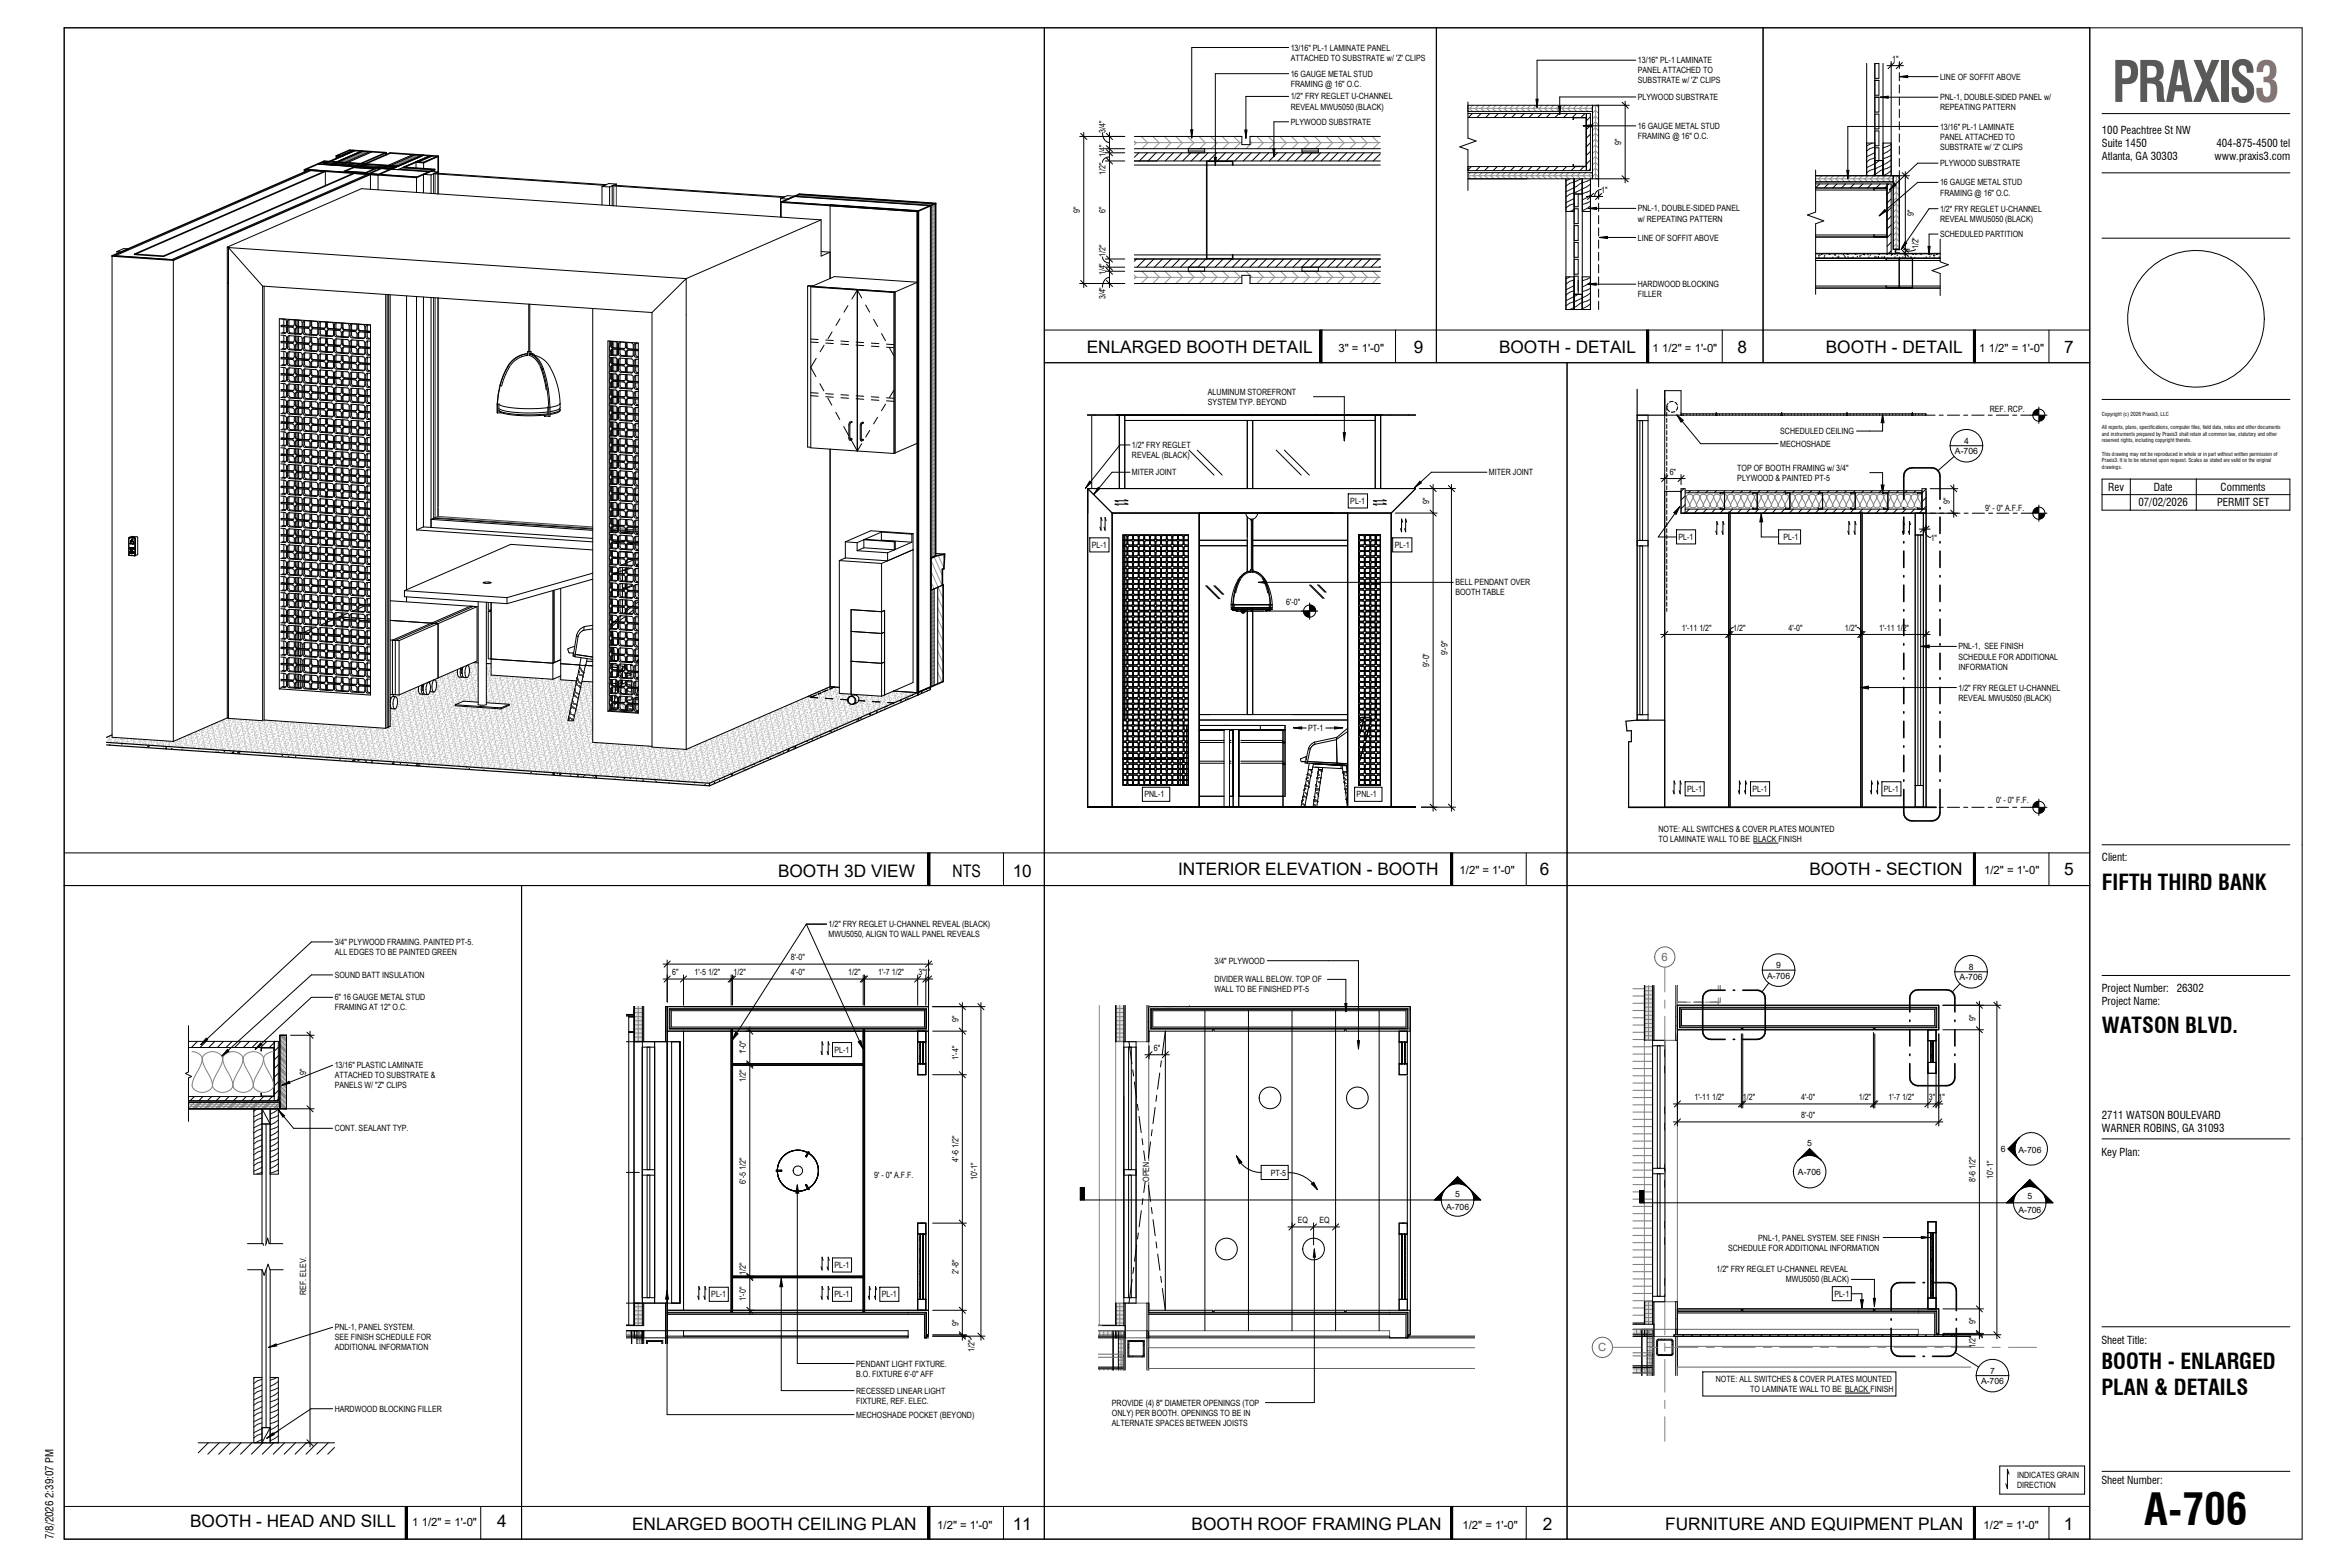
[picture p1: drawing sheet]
<svg xmlns="http://www.w3.org/2000/svg" width="914mm" height="610mm" viewBox="0 0 914 610" stroke-linecap="round" stroke-linejoin="round" font-family="sans-serif">
<defs><g id="words">
<text font-size="21.7" fill="#595955" x="821.8" y="39.6">PRAXIS3</text>
<text font-size="17" x="834.4" y="593.1">A-706</text>
<g font-size="8.5">
<text x="817.9" y="346.3">FIFTH THIRD BANK</text>
<text x="817.9" y="401.9">WATSON BLVD.</text>
<text x="817.7" y="532.6">BOOTH - ENLARGED</text>
<text x="817.7" y="542.7">PLAN &amp; DETAILS</text>
</g>
<g font-size="6.7">
<text x="422.9" y="137.5">ENLARGED BOOTH DETAIL</text>
<text x="550.2" y="137.5">9</text>
<text x="583.3" y="137.5">BOOTH - DETAIL</text>
<text x="676.1" y="137.5">8</text>
<text x="710.4" y="137.5">BOOTH - DETAIL</text>
<text x="803.2" y="137.5">7</text>
<text x="302.8" y="341.1">BOOTH 3D VIEW</text>
<text x="370.6" y="341.4">NTS</text>
<text x="394" y="341">10</text>
<text x="458.4" y="340.6">INTERIOR ELEVATION - BOOTH</text>
<text x="599.2" y="340.5">6</text>
<text x="704" y="340.6">BOOTH - SECTION</text>
<text x="803.2" y="340.5">5</text>
<text x="74" y="594.2">BOOTH - HEAD AND SILL</text>
<text x="193.5" y="594.1">4</text>
<text x="245.9" y="595.4">ENLARGED BOOTH CEILING PLAN</text>
<text x="394" y="595.3">11</text>
<text x="463.6" y="595.4">BOOTH ROOF FRAMING PLAN</text>
<text x="600.3" y="595.3">2</text>
<text x="648" y="595.4">FURNITURE AND EQUIPMENT PLAN</text>
<text x="803" y="595.3">1</text>
</g>
<g font-size="4.4">
<text x="520.8" y="136.8">3&quot; = 1'-0&quot;</text>
<text x="643" y="136.8">1 1/2&quot; = 1'-0&quot;</text>
<text x="770.2" y="136.8">1 1/2&quot; = 1'-0&quot;</text>
<text x="567.9" y="339.9">1/2&quot; = 1'-0&quot;</text>
<text x="772" y="339.9">1/2&quot; = 1'-0&quot;</text>
<text x="160.4" y="593.5">1 1/2&quot; = 1'-0&quot;</text>
<text x="364.7" y="594.7">1/2&quot; = 1'-0&quot;</text>
<text x="569.1" y="594.7">1/2&quot; = 1'-0&quot;</text>
<text x="771.8" y="594.7">1/2&quot; = 1'-0&quot;</text>
</g>
<g font-size="4.4" fill="#686663">
<text x="646.5" y="373.8">6</text>
<text x="621.8" y="525.6">C</text>
</g>
<g font-size="4.2">
<text x="817.9" y="52.2">100 Peachtree St NW</text>
<text x="817.9" y="57.3">Suite 1450</text>
<text x="862.4" y="57.3">404-875-4500 tel</text>
<text x="817.9" y="62.4">Atlanta, GA 30303</text>
<text x="861.7" y="62.4">www.praxis3.com</text>
<text x="820.4" y="191">Rev</text>
<text x="838.1" y="191">Date</text>
<text x="864.1" y="191">Comments</text>
<text x="832.1" y="197">07/02/2026</text>
<text x="862.7" y="197">PERMIT SET</text>
<text x="817.9" y="335.1">Client:</text>
<text x="817.9" y="385.9">Project Number:</text>
<text x="847" y="385.9">26302</text>
<text x="817.9" y="391">Project Name:</text>
<text x="817.9" y="435.2">2711 WATSON BOULEVARD</text>
<text x="817.9" y="440.3">WARNER ROBINS, GA 31093</text>
<text x="817.7" y="449.6">Key Plan:</text>
<text x="817.7" y="522.7">Sheet Title:</text>
<text x="817.7" y="577.2">Sheet Number:</text>
<text x="20.8" y="598.9" transform="rotate(-90 20.8 598.9)">7/8/2026 2:39:07 PM</text>
</g>
<g font-size="3.4">
<text x="502.2" y="19.7">13/16&quot; PL-1 LAMINATE PANEL</text>
<text x="502.2" y="23.6">ATTACHED TO SUBSTRATE w/ 'Z' CLIPS</text>
<text x="502.2" y="29.9">16 GAUGE METAL STUD</text>
<text x="637.3" y="24.6">13/16&quot; PL-1 LAMINATE</text>
<text x="637.3" y="28.5">PANEL ATTACHED TO</text>
<text x="736.2" y="24">1&quot;</text>
<text x="502.2" y="33.8">FRAMING @ 16&quot; O.C.</text>
<text x="637.3" y="32.4">SUBSTRATE w/ 'Z' CLIPS</text>
<text x="754.9" y="31">LINE OF SOFFIT ABOVE</text>
<text x="502.2" y="38.7">1/2&quot; FRY REGLET U-CHANNEL</text>
<text x="637.3" y="38.9">PLYWOOD SUBSTRATE</text>
<text x="754.9" y="39">PNL-1, DOUBLE-SIDED PANEL w/</text>
<text x="502.2" y="42.6">REVEAL MWU5050 (BLACK)</text>
<text x="754.9" y="42.9">REPEATING PATTERN</text>
<text x="430.2" y="51.7" transform="rotate(-90 430.2 51.7)">3/4&quot;</text>
<text x="502.2" y="48.6">PLYWOOD SUBSTRATE</text>
<text x="637.3" y="50.1">16 GAUGE METAL STUD</text>
<text x="754.9" y="50.4">13/16&quot; PL-1 LAMINATE</text>
<text x="630.9" y="56.5" transform="rotate(-90 630.9 56.5)">9&quot;</text>
<text x="637.3" y="54.1">FRAMING @ 16&quot; O.C.</text>
<text x="754.9" y="54.3">PANEL ATTACHED TO</text>
<text x="754.9" y="58.2">SUBSTRATE w/ 'Z' CLIPS</text>
<text x="754.9" y="64.7">PLYWOOD SUBSTRATE</text>
<text x="430.2" y="67.9" transform="rotate(-90 430.2 67.9)">1/2&quot; 1/4&quot;</text>
<text x="623.1" y="74.9">1&quot;</text>
<text x="754.9" y="72.2">16 GAUGE METAL STUD</text>
<text x="754.9" y="76.1">FRAMING @ 16&quot; O.C.</text>
<text x="420.2" y="82.9" transform="rotate(-90 420.2 82.9)">9&quot;</text>
<text x="430.2" y="82.9" transform="rotate(-90 430.2 82.9)">6&quot;</text>
<text x="637.3" y="82.3">PNL-1, DOUBLE-SIDED PANEL</text>
<text x="744.7" y="83.9" transform="rotate(-90 744.7 83.9)">9&quot;</text>
<text x="754.9" y="82.4">1/2&quot; FRY REGLET U-CHANNEL</text>
<text x="637.3" y="86.2">w/ REPEATING PATTERN</text>
<text x="754.9" y="86.3">REVEAL MWU5050 (BLACK)</text>
<text x="637.3" y="93.6">LINE OF SOFFIT ABOVE</text>
<text x="754.9" y="92.3">SCHEDULED PARTITION</text>
<text x="430.2" y="99.9" transform="rotate(-90 430.2 99.9)">1/2&quot;</text>
<text x="746.5" y="97" transform="rotate(-90 746.5 97)">1/2&quot;</text>
<text x="430.2" y="107.1" transform="rotate(-90 430.2 107.1)">1/4&quot;</text>
<text x="637.3" y="111.7">HARDWOOD BLOCKING</text>
<text x="430.2" y="116.5" transform="rotate(-90 430.2 116.5)">3/4&quot;</text>
<text x="637.3" y="115.6">FILLER</text>
<text x="470" y="153.6">ALUMINUM STOREFRONT</text>
<text x="470" y="157.5">SYSTEM TYP. BEYOND</text>
<text x="774.2" y="160.2">REF. RCP.</text>
<text x="692.7" y="168.9">SCHEDULED CEILING</text>
<text x="692.7" y="173.8">MECHOSHADE</text>
<text x="764.2" y="172.7">4</text>
<text x="440.5" y="174.3">1/2&quot; FRY REGLET</text>
<text x="440.5" y="178.2">REVEAL (BLACK)</text>
<text x="760.7" y="176.7">A-706</text>
<text x="440.5" y="184.9">MITER JOINT</text>
<text x="579.4" y="184.9">MITER JOINT</text>
<text x="649.7" y="184.7">6&quot;</text>
<text x="676" y="183.1">TOP OF BOOTH FRAMING w/ 3/4&quot;</text>
<text x="676" y="187">PLYWOOD &amp; PAINTED PT-5</text>
<text x="525.4" y="196.1">PL-1</text>
<text x="556.1" y="196.1" transform="rotate(-90 556.1 196.1)">9&quot;</text>
<text x="758.7" y="196.1" transform="rotate(-90 758.7 196.1)">9&quot;</text>
<text x="772.4" y="198.8">9' - 0&quot; A.F.F.</text>
<text x="424.8" y="213.2">PL-1</text>
<text x="542.7" y="213.2">PL-1</text>
<text x="653.1" y="210.1">PL-1</text>
<text x="694" y="210.1">PL-1</text>
<text x="751.2" y="210.3">1&quot;</text>
<text x="566.3" y="227.7">BELL PENDANT OVER</text>
<text x="566.3" y="231.6">BOOTH TABLE</text>
<text x="500.5" y="235.4">6'-0&quot;</text>
<text x="654.4" y="245.3">1'-11 1/2&quot;</text>
<text x="674.4" y="245.3">1/2&quot;</text>
<text x="695.9" y="245.3">4'-0&quot;</text>
<text x="717.9" y="245.3">1/2&quot;</text>
<text x="731.3" y="245.3">1'-11 1/2&quot;</text>
<text x="563.3" y="254.7" transform="rotate(-90 563.3 254.7)">9'-9&quot;</text>
<text x="762.1" y="252.7">PNL-1, SEE FINISH</text>
<text x="762.1" y="256.6">SCHEDULE FOR ADDITIONAL</text>
<text x="556.1" y="259.5" transform="rotate(-90 556.1 259.5)">9'-0&quot;</text>
<text x="762.1" y="260.5">INFORMATION</text>
<text x="762.1" y="268.7">1/2&quot; FRY REGLET U-CHANNEL</text>
<text x="762.1" y="272.6">REVEAL MWU5050 (BLACK)</text>
<text x="509" y="284.4">PT-1</text>
<text x="445.3" y="310.2">PNL-1</text>
<text x="527.9" y="310.2">PNL-1</text>
<text x="656.5" y="308.1">PL-1</text>
<text x="681.9" y="308.1">PL-1</text>
<text x="733.1" y="308.1">PL-1</text>
<text x="776.7" y="312.4">0' - 0&quot; F.F.</text>
<text x="645.3" y="323.7">NOTE: ALL SWITCHES &amp; COVER PLATES MOUNTED</text>
<text x="645.3" y="327.6">TO LAMINATE WALL TO BE BLACK FINISH</text>
<text x="322.4" y="360.7">1/2&quot; FRY REGLET U-CHANNEL REVEAL (BLACK)</text>
<text x="322.4" y="364.6">MWU5050, ALIGN TO WALL PANEL REVEALS</text>
<text x="130.2" y="367.6">3/4&quot; PLYWOOD FRAMING. PAINTED PT-5.</text>
<text x="130.2" y="371.5">ALL EDGES TO BE PAINTED GREEN</text>
<text x="307.7" y="373.6">8'-0&quot;</text>
<text x="472.6" y="374.9">3/4&quot; PLYWOOD</text>
<text x="691.1" y="376.7">9</text>
<text x="766" y="377.3">8</text>
<text x="130.2" y="380.5">SOUND BATT INSULATION</text>
<text x="261.5" y="379.4">6&quot;</text>
<text x="270.2" y="379.4">1'-5 1/2&quot;</text>
<text x="285.4" y="379.4">1/2&quot;</text>
<text x="307.7" y="379.4">4'-0&quot;</text>
<text x="330" y="379.4">1/2&quot;</text>
<text x="341.7" y="379.4">1'-7 1/2&quot;</text>
<text x="357.4" y="379.4">3&quot;1&quot;</text>
<text x="472.6" y="382.2">DIVIDER WALL BELOW. TOP OF</text>
<text x="687.6" y="380.7">A-706</text>
<text x="762.5" y="381.3">A-706</text>
<text x="130.2" y="389.2">6&quot; 16 GAUGE METAL STUD</text>
<text x="472.6" y="386.1">WALL TO BE FINISHED PT-5</text>
<text x="130.2" y="393.1">FRAMING AT 12&quot; O.C.</text>
<text x="373" y="397.6" transform="rotate(-90 373 397.6)">9&quot;</text>
<text x="768.7" y="397.1" transform="rotate(-90 768.7 397.1)">9&quot;</text>
<text x="290.3" y="410.2" transform="rotate(-90 290.3 410.2)">1'-0&quot;</text>
<text x="324.7" y="409.5">PL-1</text>
<text x="373" y="412.3" transform="rotate(-90 373 412.3)">1'-4&quot;</text>
<text x="449" y="408.8">6&quot;</text>
<text x="119.1" y="418.3" transform="rotate(-90 119.1 418.3)">9&quot;</text>
<text x="130.2" y="415.6">13/16&quot; PLASTIC LAMINATE</text>
<text x="130.2" y="419.5">ATTACHED TO SUBSTRATE &amp;</text>
<text x="130.2" y="423.4">PANELS W/ &quot;Z&quot; CLIPS</text>
<text x="290.3" y="420.9" transform="rotate(-90 290.3 420.9)">1/2&quot;</text>
<text x="659.4" y="428">1'-11 1/2&quot;</text>
<text x="678.2" y="428">1/2&quot;</text>
<text x="700.8" y="428">4'-0&quot;</text>
<text x="723.3" y="428">1/2&quot;</text>
<text x="734.8" y="428">1'-7 1/2&quot;</text>
<text x="750.5" y="428">3&quot;</text>
<text x="754.3" y="428">1&quot;</text>
<text x="700.8" y="435">8'-0&quot;</text>
<text x="130.2" y="440.1">CONT. SEALANT TYP.</text>
<text x="703.1" y="445.8">5</text>
<text x="778.6" y="448.2">6</text>
<text x="785.4" y="448.4">A-706</text>
<text x="373" y="452" transform="rotate(-90 373 452)">4'-6 1/2&quot;</text>
<text x="290.3" y="460.4" transform="rotate(-90 290.3 460.4)">6'-5 1/2&quot;</text>
<text x="340.2" y="458.4">9' - 0&quot; A.F.F.</text>
<text x="380.2" y="459.2" transform="rotate(-90 380.2 459.2)">10'-1&quot;</text>
<text x="447.2" y="459.8" transform="rotate(-90 447.2 459.8)">OPEN</text>
<text x="494.4" y="457.3">PT-5</text>
<text x="699.6" y="456.9">A-706</text>
<text x="768.7" y="459.9" transform="rotate(-90 768.7 459.9)">8'-6 1/2&quot;</text>
<text x="775.5" y="458.6" transform="rotate(-90 775.5 458.6)">10'-1&quot;</text>
<text x="566.3" y="465.5">5</text>
<text x="788.9" y="466.6">5</text>
<text x="562.7" y="470.7">A-706</text>
<text x="785.4" y="471.8">A-706</text>
<text x="505" y="475.8">EQ</text>
<text x="513.4" y="475.8">EQ</text>
<text x="684.2" y="482.6">PNL-1, PANEL SYSTEM. SEE FINISH</text>
<text x="672.4" y="486.5">SCHEDULE FOR ADDITIONAL INFORMATION</text>
<text x="290.3" y="496" transform="rotate(-90 290.3 496)">1/2&quot;</text>
<text x="324.7" y="493.3">PL-1</text>
<text x="373" y="495.5" transform="rotate(-90 373 495.5)">2'-8&quot;</text>
<text x="667.9" y="495">1/2&quot; FRY REGLET U-CHANNEL REVEAL</text>
<text x="119.1" y="503.7" transform="rotate(-90 119.1 503.7)">REF. ELEV.</text>
<text x="694.9" y="498.9">MWU5050 (BLACK)</text>
<text x="276.8" y="504.7">PL-1</text>
<text x="290.3" y="506.1" transform="rotate(-90 290.3 506.1)">1'-0&quot;</text>
<text x="324.7" y="504.7">PL-1</text>
<text x="343.1" y="504.7">PL-1</text>
<text x="713.8" y="504.5">PL-1</text>
<text x="373" y="515.7" transform="rotate(-90 373 515.7)">9&quot;</text>
<text x="768.7" y="515.2" transform="rotate(-90 768.7 515.2)">9&quot;</text>
<text x="130.2" y="517.5">PNL-1, PANEL SYSTEM.</text>
<text x="130.2" y="521.4">SEE FINISH SCHEDULE FOR</text>
<text x="130.2" y="525.3">ADDITIONAL INFORMATION</text>
<text x="379.1" y="525.9" transform="rotate(-90 379.1 525.9)">1/2&quot;</text>
<text x="768.7" y="524.4" transform="rotate(-90 768.7 524.4)">1/2&quot;</text>
<text x="333.1" y="531.6">PENDANT LIGHT FIXTURE.</text>
<text x="333.1" y="535.5">B.O. FIXTURE 6'-0&quot; AFF</text>
<text x="667.7" y="537.7">NOTE: ALL SWITCHES &amp; COVER PLATES MOUNTED</text>
<text x="770.8" y="538.4">A-706</text>
<text x="774.4" y="534.4">7</text>
<text x="333.1" y="542.2">RECESSED LINEAR LIGHT</text>
<text x="681" y="541.6">TO LAMINATE WALL TO BE BLACK</text>
<text x="727.8" y="541.6">FINISH</text>
<text x="130.2" y="549.2">HARDWOOD BLOCKING FILLER</text>
<text x="333.1" y="546.1">FIXTURE, REF. ELEC.</text>
<text x="333.1" y="551.5">MECHOSHADE POCKET (BEYOND)</text>
<text x="432.6" y="546.8">PROVIDE (4) 8&quot; DIAMETER OPENINGS (TOP</text>
<text x="432.6" y="550.7">ONLY) PER BOOTH. OPENINGS TO BE IN</text>
<text x="432.6" y="554.7">ALTERNATE SPACES BETWEEN JOISTS</text>
<text x="784.9" y="575.1">INDICATES GRAIN</text>
<text x="784.9" y="579">DIRECTION</text>
</g>
<g font-size="2.1">
<text x="817.9" y="161.8">Copyright (c) 2026 Praxis3, LLC</text>
<text x="817.9" y="167">All reports, plans, specifications, computer files, field data, notes and other documents</text>
<text x="817.9" y="169.6">and instruments prepared by Praxis3 shall retain all common law, statutory and other</text>
<text x="817.9" y="172.1">reserved rights, including copyright thereto.</text>
<text x="817.9" y="177.3">This drawing may not be reproduced in whole or in part without written permission of</text>
<text x="817.9" y="179.9">Praxis3. It is to be returned upon request. Scales as stated are valid on the original</text>
<text x="817.9" y="182.5">drawings.</text>
</g>
</g></defs>
<path d="M434.2 517.7v2.8h3.1v-2.8zM434.2 506.9v8.8h3.1v-8.8zM434.2 391.1v14.1h3.1v-14.1z" fill="#e1e1e1"/>
<g fill="#fff">
<path d="M427.3 515.6l6.8 .1z"/>
<path d="M437.3 517.7v2.8h.5v-2.8zM437.3 506.9v8.8h.5v-8.8zM437.3 391.1v14.1h.5v-14.1z"/>
</g>
<path d="M435.2 517.7h2.1v15.3h-2.1z" fill="#e1e1e1"/>
<path d="M437.3 517.7h.5v15.3h-.5z" fill="#fff"/>
<path d="M427.3 532.5h9.7v.5h-9.7z" fill="#e1e1e1"/>
<path d="M427.3 531.8h9.7v.7h-9.7z" fill="#fff"/>
<path d="M427.3 517.7h9.9v2.1h-9.9z" fill="#e1e1e1"/>
<path d="M427.3 519.8h9.9v.7h-9.9z" fill="#fff"/>
<g fill="none" stroke="#808080" stroke-width=".39">
<path d="M434.2 398.7h3.1M434.2 397.1h3.1M434.2 395.5h3.1M434.2 393.9h3.1M434.2 392.3h3.1M435.7 391.1v14.1M446.6 399.6h.4M446.6 391.4h.4M446.7 397.3l-.1 .3M447 392.8l-.2 .2M434.2 405h3.1M434.2 403.5h3.1"/>
<path d="M434.2 401.9h3.1M434.2 400.3h3.1M427.3 519.3h9.9M427.3 517.7h9.9M427.9 517.7v2.1M429.5 517.7v2.1M431.1 517.7v2.1M432.7 517.7v2.1M434.2 519.5h3.1M434.2 517.9h3.1M434.2 514.7h3.1M434.2 513.1h3.1"/>
<path d="M434.2 511.5h3.1M434.2 509.9h3.1M434.2 508.3h3.1M434.2 517.7v2.1M435.2 519.6h2.1M435.2 518h2.1M435.7 506.9v8.8M435.7 517.7v2.8M435.8 517.7v2.1M436.2 517.7v15.3M446.6 519.6h.4M446.6 511.4h.4"/>
<path d="M428 532.5v.5M429.5 532.5v.5M431.1 532.5v.5M432.7 532.5v.5M434.3 532.5v.5M435.2 532.3h2.1M435.2 530.7h2.1M435.2 529.1h2.1M435.2 527.5h2.1M435.2 526h2.1M435.2 524.4h2.1M435.2 522.8h2.1"/>
<path d="M435.2 521.2h2.1M435.9 532.5v.5"/>
</g>
<path d="M434.1 397.9h.1M434.1 395.5h.1M434.1 393.1h.1M434.1 405h.1M434.1 402.6h.1M434.1 400.3h.1M434.1 519.4h.1M434.1 514.7h.1M434.1 512.3h.1M434.1 509.9h.1M434.1 507.5h.1" fill="none" stroke="#858585" stroke-width=".39"/>
<g fill="none" stroke="#919191" stroke-width=".39">
<path d="M437.6 391.1v14.1M437.8 391.6l-.2-.2-.3 .4M437.8 392.3l-.2-.2-.3 .4M437.8 393l-.2-.2-.3 .4M437.8 393.7l-.2-.2-.3 .4M437.8 394.4l-.2-.2-.3 .4M437.8 395.1l-.2-.2-.3 .4M437.8 395.8l-.2-.2-.3 .4M437.8 396.5l-.2-.2-.3 .4M437.8 397.2l-.2-.1-.3 .3M437.8 397.9l-.2-.1-.3 .3M437.8 398.6l-.2-.1-.3 .3"/>
<path d="M437.8 399.3l-.2-.1-.3 .3M437.8 400.1l-.2-.2-.3 .3M437.8 400.8l-.2-.2-.3 .3M437.8 401.5l-.2-.2-.3 .3M437.8 402.2l-.2-.2-.3 .3M437.8 402.9l-.2-.2-.3 .3M437.8 403.6l-.2-.2-.3 .4M437.8 404.3l-.2-.2-.3 .4M437.8 405l-.2-.2-.3 .4M427.5 519.8l-.2 .2M428.2 519.8l-.6 .7M428.9 519.8l-.6 .7"/>
<path d="M429.6 519.8l-.6 .7M430.3 519.8l-.6 .7M431.1 519.8l-.7 .7M431.8 519.8l-.7 .7M432.5 519.8l-.7 .7M433.2 519.8l-.7 .7M433.9 519.8l-.7 .7M434.6 519.8l-.7 .7M435.3 519.8l-.7 .7M436 519.8l-.7 .7M436.7 519.8l-.7 .7M437.6 506.9v8.8"/>
<path d="M437.6 517.7v2.8M437.6 515.7h.1M437.6 517.8l.2 .1M437.8 507.4l-.2-.2-.3 .3M437.8 508.1l-.2-.2-.3 .3M437.8 508.8l-.2-.2-.3 .3M437.8 509.5l-.2-.2-.3 .3M437.8 510.2l-.2-.2-.3 .4M437.8 510.9l-.2-.2-.3 .4M437.8 511.6l-.2-.2-.3 .4M437.8 512.3l-.2-.2-.3 .4M437.8 513l-.2-.2-.3 .4"/>
<path d="M437.8 513.7l-.2-.2-.3 .4M437.8 514.4l-.2-.2-.3 .4M437.8 515.1l-.2-.2-.3 .4M437.8 518.4l-.5 .4 .3-.3 .2 .2M437.8 519.4l-.2-.2-.3 .3M437.8 517.7l-.5 .5M437.8 519.1l-.5 .5M437.8 519.8l-.5 .5M427.9 531.8l-.6 .6M428.6 531.8l-.7 .7M429.3 531.8l-.6 .7M430 531.8l-.6 .7"/>
<path d="M430.7 531.8l-.6 .7M431.4 531.8l-.6 .7M432.1 531.8l-.6 .7M432.8 531.8l-.6 .7M433.5 531.8l-.6 .7M434.3 531.8l-.7 .7M435 531.8l-.7 .7M435.7 531.8l-.7 .7M436.4 531.8l-.7 .7M437 531.9l-.6 .6M437.2 520l-.5 .5M437.8 520.1l-.2-.2-.3 .3"/>
<path d="M437.8 520.5l-.5 .5M437.8 521.2l-.5 .5M437.8 521.9l-.5 .5M437.8 522.6l-.5 .5M437.8 523.3l-.5 .6M437.8 524l-.5 .6M437.8 524.7l-.5 .6M437.8 525.4l-.5 .6M437.8 526.1l-.5 .6M437.8 526.9l-.5 .5M437.8 527.6l-.5 .5M437.8 528.3l-.5 .5"/>
<path d="M437.8 529l-.5 .5M437.8 529.7l-.5 .5M437.8 530.4l-.5 .5M437.8 531.1l-.5 .5M437.8 531.8l-.5 .5M437.8 532.5l-.5 .5"/>
</g>
<path d="M429.7 515.6l.1 .1M431.2 515.6l.2 .1M432.8 515.6l.2 .1" fill="none" stroke="#787878" stroke-width=".39"/>
<path d="M439.2 522.9l-.3 .4M439.2 524.1l-.3 .4M439.7 527.5l-.4 .4M440.6 521.5l-.3 .4M440.9 527.5l-.4 .4M441.8 521.5l-.3 .4M444.7 527.5l-.4 .4M445.2 521.9l-.3 .4M445.2 527l-.3 .3M445.2 523.2l-.3 .3" fill="none" stroke="#191919" stroke-width=".39"/>
<path d="M427.8 391.1v124.5M434.1 391.1v124.2M447 391.1v.5M447 401.1v105.8M437.3 426.6v78.2M427.3 515.6h1.4" fill="none" stroke="#8c8984" stroke-width=".39"/>
<g fill="none" stroke="#000" stroke-width=".39">
<path d="M434.1 391.1v14.1l.1-14.1M437.3 391.1v124.6M437.8 391.1v14.1M446.3 391.1v14.1h.7v-14.1M447 391.6h101.8v127.7h-.7v.5M447.7 392.4h100.2v7.9h-100.2zM448 392.7h99.6v7.4h-99.6zM448.5 393.2h98.6v6.4h-98.6zM468.8 393.2v124.5M485.8 393.2v124.5M502.7 393.2v124.5M519.7 393.2v124.5"/>
<path d="M536.6 393.2v124.5M548.7 391.6v9.5h-24.9v-.5h-.6v.5h-50.8v-.5h-.6v.5h-24.8M437.3 405.2h4.8v101.7h-4.8M437.3 407.4h4.8M439.1 407.4v47.6M439.3 405.2l1.1 8.6M440.2 407.4v47.6M440.8 416.2l.3 2.4M447.1 401.1v4.1M451.3 417.4l-.9 6.3M451.9 412.7l-.3 2.4M452.2 410.3l1.2-9.2v108.6"/>
<path d="M544.4 401.1v17h3.2v-17M544.4 413.9h3.2M544.4 405.4h3.2M545.5 406.4v.5M545.5 407.2v.5M545.5 410.8v.5M545.5 411.6v.5M545.5 405.4v8.5M546.5 410.8v.5M546.5 409.4v.5M546.5 408.6v.5M546.5 407.2v.5"/>
<path d="M546.5 406.4v.5M546.5 413.8h.1M546.5 405.6v8.3M546.5 413v.5M546.5 411.6v.5M547.6 418.6v91.1M441.4 420.9l.9 6.3M442.6 429.6l.3 2.4M443.2 434.3l.9 6.3M448.3 439.5l-.3 2.3M449.5 430.8l-.9 6.3M450.1 426.1l-.3 2.4"/>
<path d="M437.3 455h4.8M437.3 457.2h4.8M439.1 457.2v47.6M440.2 457.2v47.6M444.4 443l.3 2.3M445 447.7l.9 6.3M445.9 457.6l-.9 6.3M446.2 456.4l.3 2.3M446.5 452.9l-.3 2.3M447.7 444.2l-.9 6.3M442.9 479.6l-.3 2.4M444.1 471l-.9 6.3"/>
<path d="M444.7 466.3l-.3 2.3M446.8 461.1l.9 6.3M448 469.7l.3 2.4M448.7 474.5l.8 6.3M547.6 475.8h-3.2v33.9M440.5 497.8l-1.2 9.1M441.1 493l-.3 2.4M442.3 484.4l-.8 6.3M449.8 483.1l.3 2.4M450.5 487.9l.8 6.3M451.6 496.5l.4 2.4M544.4 480.1h3.2"/>
<path d="M545.5 481.3v.5M545.5 482.1v.5M545.5 485.6v.6M545.5 486.5v.5M545.5 490v.5M545.5 490.9v.4M545.5 494.4v.5M545.5 495.2v.5M545.5 498.8v.4M545.5 499.6v.5M545.5 480.1v25.4M546.5 499.6v.5"/>
<path d="M546.5 480.4v-.3v25.2M546.5 496.6v.5M546.5 495.2v.5M546.5 498.8v.4M546.5 497.4v.5M546.5 492.2v.4M546.5 492.6v.1M546.5 490.9v.4M546.5 494.4v.5M546.5 493v.5M546.5 487.8v.5M546.5 486.5v.5"/>
<path d="M546.5 490v.5M546.5 488.6v.6M546.5 483.5v.5M546.5 482.1v.5M546.5 485.6v.6M546.5 484.3v.5M546.5 481.3v.5M427.3 515.6h6.8M427.3 515.7h10.5M427.3 519.8h9.9M433.2 517.7v15.3M434.1 515.7v-8.8l.1 8.8"/>
<path d="M434.1 517.7v2.8M434.2 517.7v2.8M435.2 517.7v15.3M437.3 517.7v15.3M437.3 504.8h4.8M437.8 506.9v26.1M437.8 517.7h-4.8v15.3M446.3 517.7h.7M447 519.8h93.7v.7M447 509.7h24.8v.6h.6v-.6h50.8v.6h.6v-.6h24.9v9.6M447 510.5h100.9v10M447 510.8h100.6v9.7"/>
<path d="M447 511.3h100.1v9.2M447.1 506.9v2.8M452.3 501.2l1.1 8.6M544.4 505.5h3.2M545.5 503.1v.5M545.5 503.9v.6M546.5 500.9v.6M546.5 503.1v.5M546.5 501.8v.5M546.5 503.9v.6M547.9 519.8h26M548.3 519.3v.5"/>
<path d="M427.3 520.5h9.9M427.3 531.8h9.7M427.3 532.5h9.7M438.9 521.5h6.3v6.4h-6.3zM439.2 521.9h5.7v5.6h-5.7zM446.3 533v-26.1h.7v26.1M446.3 520.5h127.6"/>
<circle cx="494.2" cy="427.1" r="4.2"/>
<circle cx="528.2" cy="427.1" r="4.2"/>
<circle cx="477.2" cy="485.9" r="4.2"/>
<circle cx="511.1" cy="485.9" r="4.2"/>
</g>
<path d="M446.3 391.1v.5h.7v-.5M434.2 405.2h12.1M427.3 517.7h19M434.2 506.9h12.1M437.2 517.7v9.1h-9.9M447 510.5v7.2h93.7v2.1M427.3 528h9.7v5M434.2 520.5h12.1M447 520.5v3.8h126.9M573.9 532.4h-126.9v.6" fill="none" stroke="#686663" stroke-width=".39"/>
<path d="M447 391.1v.5h5.1M453.3 391.6h3.2M462.8 391.1v.5h-5.1" fill="none" stroke="#888" stroke-width=".39"/>
<g fill="#fff">
<path d="M639.8 404.7h3.2v101.7h-3.2z"/>
<path d="M635.4 383.4h4.4v131.6h-4.4z"/>
<path d="M644.8 521.2l-.2 .5v4.9l.2 .5 .6 .2h4.8l.6-.2 .2-.5v-4.9l-.2-.5-.6-.2h-4.8zM645.1 521.5h5.4v5.4h-5.4z"/>
<path d="M652 506.4v12.9h.7v-12.9zM652 383.4v21.3h.7v-21.3z"/>
<path d="M639.8 517.1l.2 2.8zM639.8 506.4l.2 8.8zM639.8 383.4l.2 21.3z"/>
</g>
<path d="M640 517.1v2.8h3v-2.8zM640 506.4v8.8h3v-8.8zM640 383.4v21.3h3v-21.3z" fill="#e1e1e1"/>
<g fill="#fff">
<path d="M635.4 515l4.4 .2z"/>
<path d="M643 517.1v2.8h.6v-2.8zM643 506.4v8.8h.6v-8.8zM643 383.4v21.3h.6v-21.3z"/>
</g>
<path d="M640.9 517.1h2.1v18h-2.1z" fill="#e1e1e1"/>
<path d="M643 517.1h.6v18h-.6z" fill="#fff"/>
<path d="M635.4 532h7.4v2.1h-7.4z" fill="#e1e1e1"/>
<path d="M635.4 531.3h7.4v.7h-7.4z" fill="#fff"/>
<path d="M635.4 517.1h7.5v2.2h-7.5z" fill="#e1e1e1"/>
<g fill="#fff">
<path d="M635.4 519.3h7.5v.6h-7.5z"/>
<path d="M651.3 519.3h109.2v.6h-109.2z"/>
</g>
<g fill="none" stroke="#787878" stroke-width=".39">
<path d="M635.4 384.7h4.4M635.4 387.5h4.4M635.4 390.3h4.4M635.4 393.1h4.4M635.4 395.9h4.4M635.4 398.8h4.4M635.4 407.2h7.6M635.4 410.1h7.6M635.4 412.9h7.6M635.4 415.7h7.6M635.4 418.5h7.6M635.4 401.6h4.4"/>
<path d="M635.4 404.4h4.4M635.4 421.3h7.6M635.4 424.2h7.6M635.4 427h7.6M635.4 429.8h7.6M635.4 432.6h7.6M635.4 435.5h7.6M635.4 438.3h7.6M635.4 441.1h7.6M635.4 443.9h7.6M635.4 446.7h7.6M635.4 449.6h7.6"/>
<path d="M635.4 452.4h7.6M635.4 455.2h7.6M635.4 458h7.6M635.4 460.9h7.6M635.4 463.7h7.6M635.4 466.5h7.6M635.4 469.3h7.6M635.4 472.1h7.6M635.4 475h7.6M635.4 477.8h7.6M635.4 480.6h7.6M635.4 483.4h7.6"/>
<path d="M635.4 486.3h7.6M635.4 489.1h7.6M635.4 491.9h7.6M635.4 494.7h7.6M635.4 497.5h7.6M635.4 500.4h7.6M635.4 503.2h7.6M635.4 506h7.6M635.4 508.8h4.4M635.4 511.7h4.4M635.4 514.5h4.4M636.6 515l.1 .2"/>
</g>
<g fill="none" stroke="#808080" stroke-width=".39">
<path d="M640 399.7h3M640 398.2h3M640 396.6h3M640 395h3M640 393.4h3M640 391.8h3M640 390.2h3M640 388.6h3M640 387h3M640 385.4h3M640 383.9h3M641.4 383.4v21.3"/>
<path d="M652.4 395.3l.2 .3M652.5 398.8l-.2 .3M640 404.5h3M640 402.9h3M640 401.3h3M652.2 403.4l-.2 .3M635.4 518.7h7.5M635.4 517.1h7.5M636.8 517.1v2.2M638.4 517.1v2.2M640 518.9h3M640 517.3h3"/>
<path d="M640 514.2h3M640 512.6h3M640 511h3M640 509.4h3M640 507.8h3M640 517.1v2.2M640.9 519.1h2.1M640.9 517.5h2.1M641.4 506.4v8.8M641.4 517.1v2.8M641.6 517.1v2.2M642 517.1v18"/>
<path d="M652.2 512.9l.1 .2M652.7 516.4l-.2 .3M635.4 532.5h7.4M635.4 534.1h7.4M636.9 532v2.1M638.5 532v2.1M640 532v2.1M640.9 534.9h2.1M640.9 533.4h2.1M640.9 531.8h2.1M640.9 530.2h2.1M640.9 528.6h2.1"/>
<path d="M640.9 527h2.1M640.9 525.4h2.1M640.9 523.8h2.1M640.9 522.2h2.1M640.9 520.6h2.1M641.6 532v2.1"/>
</g>
<g fill="none" stroke="#858585" stroke-width=".39">
<path d="M639.8 399.7h.2M639.8 397.3h.2M639.8 395h.2M639.8 392.6h.2M639.8 390.2h.2M639.8 387.8h.2M639.8 385.4h.2M639.8 404.5h.2M639.8 402.1h.2M639.8 518.9h.2M639.8 514.1h.2M639.8 511.8h.2"/>
<path d="M639.8 509.4h.2M639.8 507h.2"/>
</g>
<g fill="none" stroke="#919191" stroke-width=".39">
<path d="M643.1 383.4l-.1 .1M643.4 383.4v21.3M643.6 384l-.2-.2-.4 .4M643.6 384.7l-.2-.2-.4 .4M643.6 385.4l-.2-.2-.4 .4M643.6 386.1l-.2-.2-.4 .4M643.6 386.8l-.2-.2-.4 .4M643.6 387.5l-.2-.2-.4 .4M643.6 388.2l-.2-.2-.4 .4M643.6 388.9l-.2-.2-.4 .4M643.6 389.6l-.2-.1-.4 .3M643.6 390.3l-.2-.1-.4 .3"/>
<path d="M643.6 391l-.2-.1-.4 .3M643.6 391.8l-.2-.2-.4 .3M643.6 392.5l-.2-.2-.4 .3M643.6 393.2l-.2-.2-.4 .3M643.6 393.9l-.2-.2-.4 .3M643.6 394.6l-.2-.2-.4 .3M643.6 395.3l-.2-.2-.4 .4M643.6 396l-.2-.2-.4 .4M643.6 396.7l-.2-.2-.4 .4M643.6 397.4l-.2-.2-.4 .4M643.6 398.1l-.2-.2-.4 .4M643.6 398.8l-.2-.2-.4 .4"/>
<path d="M643.6 399.5l-.2-.2-.4 .4M643.6 400.2l-.2-.2-.4 .4M643.6 400.9l-.2-.1-.4 .3M643.6 401.6l-.2-.1-.4 .3M643.6 402.3l-.2-.1-.4 .3M643.6 403l-.2-.1-.4 .3M643.6 403.8l-.2-.2-.4 .3M643.6 404.5l-.2-.2-.4 .3M636.1 519.3l-.7 .6M636.8 519.3l-.7 .6M637.5 519.3l-.7 .6M638.2 519.3l-.7 .6"/>
<path d="M638.9 519.3l-.7 .6M639.6 519.3l-.6 .6M640.3 519.3l-.6 .6M641 519.3l-.6 .6M641.7 519.3l-.6 .6M642.4 519.3l-.6 .6M642.9 519.5l-.4 .4M643.4 506.4l-.1 8.8M643.4 517.1v2.8M643.4 517.2l.2 .2M643.4 517.9l.2 .2M643.6 506.8l-.2-.2-.4 .4"/>
<path d="M643.6 507.5l-.2-.2-.4 .4M643.6 508.2l-.2-.1-.4 .3M643.6 508.9l-.2-.1-.4 .3M643.6 509.6l-.2-.1-.4 .3M643.6 510.4l-.2-.2-.4 .3M643.6 511.1l-.2-.2-.4 .3M643.6 511.8l-.2-.2-.4 .3M643.6 512.5l-.2-.2-.4 .3M643.6 513.2l-.2-.2-.4 .3M643.6 513.9l-.2-.2-.4 .4M643.6 514.6l-.2-.2-.4 .4M643.6 518.8l-.2-.2-.4 .4"/>
<path d="M643.6 519.3l-.6 .4 .4-.3 .2 .1M643.6 517.1l-.6 .6M643.6 517.8l-.6 .6M643.6 518.6l-.6 .5M643.6 520l-.6 .5M635.8 531.3l-.4 .4M636.5 531.3l-.7 .7M637.2 531.3l-.7 .7M637.9 531.3l-.7 .7M638.6 531.3l-.7 .7M639.3 531.3l-.7 .7M640 531.3l-.7 .7"/>
<path d="M640.7 531.3l-.7 .7M641.4 531.3l-.7 .7M642.1 531.3l-.7 .7M642.8 531.4l-.6 .6M643.6 520.7l-.6 .5M643.6 521.4l-.6 .5M643.6 522.1l-.6 .5M643.6 522.8l-.6 .5M643.6 523.5l-.6 .5M643.6 524.2l-.6 .5M643.6 524.9l-.6 .5M643.6 525.6l-.6 .5"/>
<path d="M643.6 526.3l-.6 .6M643.6 527l-.6 .6M643.6 527.7l-.6 .6M643.6 528.4l-.6 .6M643.6 529.1l-.6 .6M643.6 529.9l-.6 .5M643.6 530.6l-.6 .5M643.6 531.3l-.6 .5M643.6 532l-.6 .5M643.6 532.7l-.6 .5M643.6 533.4l-.6 .5M643.6 534.1l-.6 .5"/>
<path d="M643.6 534.8l-.3 .3"/>
</g>
<path d="M645 522.6l-.4 .3M645 523.8l-.4 .3M645.6 527l-.3 .3M646.6 521l-.4 .3M646.8 527l-.3 .3M647.8 521l-.4 .3M650.9 521.6l-.3 .4M650.9 526.7l-.6 .6M651 522.8l-.4 .4" fill="none" stroke="#191919" stroke-width=".39"/>
<g fill="none" stroke="#000" stroke-width=".39">
<path d="M639.8 383.4v21.3l.2-21.3M643 383.4v131.8M643.6 383.4v21.3M652 383.4v21.3h.7v-21.3M652.7 391.1h101.7v9.5h-24.9v-.5h-.5v.5h-50.9v-.5h-.5v.5h-24.9M653.5 391.9h100.1v7.9h-100.1zM653.8 392.1h99.5v7.4h-99.5zM654.3 392.7h98.5v6.3h-98.5zM643 404.7h4.8v101.7h-4.8M643 406.8h4.8M644.9 406.8v47.7M645.9 406.8v47.7"/>
<path d="M750.2 400.6v17h3.1v-17M750.2 413.3h3.1M750.2 404.8h3.1M751.2 405.9v.5M751.2 406.7v.4M751.2 410.3v.5M751.2 411.1v.5M751.2 404.8v8.5M752.3 410.3v.5M752.3 408.9v.5M752.3 408.1v.5M752.3 406.7v.4"/>
<path d="M752.3 405.9v.5M752.3 405v8.2M752.3 412.4v.6M752.3 411.1v.5M643 454.5h4.8M643 456.6h4.8M644.9 456.6v47.7M645.9 456.6v47.7M750.2 479.5h3.1M751.2 479.5v25.5M752.3 479.9v-.4v25.3M751.2 480.7v.6"/>
<path d="M751.2 481.6v.5M751.2 485.1v.5M751.2 485.9v.5M751.2 489.5v.5M751.2 490.3v.5M751.2 493.9v.5M751.2 494.7v.1M751.2 494.8v.4M751.2 498.4v.3M751.2 499v.5M752.3 499v.5M752.3 496v.5"/>
<path d="M752.3 494.8v.4M752.3 494.7v.1M752.3 498.4v.3M752.3 496.8v.6M752.3 491.7v.5M752.3 490.3v.5M752.3 493.9v.5M752.3 492.5v.5M752.3 487.3v.5M752.3 485.9v.5M752.3 489.5v.5M752.3 488.1v.5"/>
<path d="M752.3 482.9v.5M752.3 481.6v.5M752.3 485.1v.5M752.3 483.7v.4M752.3 480.7v.6M635.4 519.9h7.5M635.4 515h4.4M635.4 515.2h8.2M635.4 519.3h7.5M638.9 517.1v18M639.8 515.2v-8.8l.2 8.8M639.8 517.1v2.8"/>
<path d="M640 517.1v2.8M640.9 517.1v18M643 517.1v18M643 504.3h4.8M643.6 506.4v28.7M643.6 517.1h-4.8v18M651.9 519.3l-.6 .5M652 519.3v-12.9h.7v12.9M652 519.9v15.2M652 517.1h.7M652.7 519.9v15.2M652.7 509.2h24.9v.5h.5v-.5h50.9v.5h.5v-.5h24.9v9.5h-.5v.6"/>
<path d="M652.7 510h100.9v9.3M652.7 510.3h100.6v9M652.7 510.8h100.1v8.5M655.2 519.3l-.6 .6M658.6 519.3l-.6 .6M662 519.3l-.7 .6M665.4 519.3l-.7 .6M668.7 519.3l-.6 .6M672.1 519.3l-.7 .6M675.5 519.3l-.7 .6M678.8 519.3l-.6 .6M682.2 519.3l-.6 .6"/>
<path d="M685.6 519.3l-.7 .6M689 519.3l-.7 .6M692.3 519.3l-.6 .6M695.7 519.3l-.7 .6M699.1 519.3l-.7 .6M702.4 519.3l-.6 .6M705.8 519.3l-.7 .6M709.2 519.3l-.7 .6M712.6 519.3l-.7 .6M715.9 519.3l-.6 .6M719.3 519.3l-.7 .6M722.7 519.3l-.7 .6"/>
<path d="M726 519.3l-.6 .6M729.4 519.3l-.7 .6M732.8 519.3l-.7 .6M736.1 519.3l-.6 .6M739.5 519.3l-.6 .6M742.9 519.3l-.7 .6M746.3 519.3l-.7 .6M749.6 519.3l-.6 .6M750.2 509.2v-33.9h3.1v33.9M750.2 505h3.1M751.2 502.6v.5M751.2 503.4v.5"/>
<path d="M752.3 500.4v.5M752.3 502.6v.5M752.3 501.2v.5M752.3 503.4v.5M753 519.3l-.7 .6M756.4 519.3l-.7 .6M759.7 519.3l-.6 .6M760.5 519.3v.6M766.9 519.3h-115.6v.6h115.6M635.4 531.3h7.4M635.4 532h7.4M644.8 521.2l.6-.2h4.8l.6 .2 .2 .5v4.9l-.2 .5-.6 .2h-4.8l-.6-.2-.2-.5v-4.9z"/>
<path d="M645.1 521.5h5.4v5.4h-5.4z"/>
</g>
<path d="M639.8 383.4v123M652.7 383.4v7.7M652.7 400.6v105.8M643 421.3v83" fill="none" stroke="#8c8984" stroke-width=".39"/>
<path d="M652 383.4v7.7h.7v-7.7M640 404.7h12M635.4 517.1h16.6M640 519.9h12M640 506.4h12M642.9 517.1v9.2h-7.5M652.7 510v7.1h93.7v2.2M652.7 519.9v3.9h114.2M635.4 534.1h7.4M635.4 527.5h7.4v7.6M766.9 531.8h-114.2v3.3" fill="none" stroke="#686663" stroke-width=".39"/>
<path d="M657.9 389.9h-5.2v1.2h5.2M659 389.9h3.6M659 391.1h3.2M668.6 383.4v1.6M668.6 388.2v2.9h-5.2M669.4 388.2v1.7h-6M669.4 383.4v1.6" fill="none" stroke="#888" stroke-width=".39"/>
<g fill="#fff">
<path d="M423.1 314h127.7z"/>
<path d="M423.1 161.2v.3h36.8v-.3zM512 161.2v.3h38.8v-.3zM460.7 161.2v.3h50.6v-.3z"/>
</g>
<g fill="none" stroke="#000" stroke-width=".39">
<path d="M424.8 161.5v28.6M425.7 161.4v.1M425.8 161.5h.3M434.4 161.5h1M434.4 161.5h.1M435.3 161.4v.1M435.4 161.5h.1M435.5 161.6h101.7M437.6 161.6v28.5M437.6 163.6h97.5M459.8 161.5h.1M459.9 161.4l.1 .1"/>
<path d="M459.9 161.2v.3M460.7 161.2v.2M460.8 161.5h.1M462.7 175.1l9.7 9.7M465.9 175.1l9.7 9.7M485.3 163.6v26.5M485.7 161.5h.1M486.7 161.5h.1M487.4 163.6v26.5M491.8 161.2l-.1 .2M496.6 175.1l9.7 9.7M499.8 175.1l9.7 9.7"/>
<path d="M511.2 161.5h.1M511.3 161.2v.2M512 161.4v.1M512 161.2v.3M512.2 161.5h.1M519.9 161.2v.1M535.1 161.6v28.5M536 161.2l.1 .3M537.7 161.5h.3M541 161.4v.1M547.8 161.5h.4M423.1 190.1h127.7l-9.5 9.5"/>
<path d="M432.7 199.6h108.6M432.7 199.6l-9.5-9.5v123.8M432.7 199.6v114.3M435.5 190.1v-28.6h101.7v28.6M437.6 194.4l1.3 .4h-5l1.2 .4M437.6 195.7l1.3 .4h-5l1.2 .4M466.6 199.6v114.4M524.4 199.6v114.3h-57.8M538.2 194.4l1.2 .4h-5l1.2 .4M538.2 195.7l1.2 .4h-5l1.2 .4M541.3 199.6v114.3M428.8 202.5l-.4-1.2v5l-.4-1.2"/>
<path d="M430.4 202.5l-.4-1.2v5l-.4-1.2M437 218.8h1.6l-.2 1.6-1.4 .1M437 216.8l1.4 .2 .2 1.5h-1.6M437 214.6h1.6l-.2 1.5-1.4 .2M437 212.6l1.4 .1 .2 1.6h-1.6M437 210.3h1.6l-.2 1.6-1.4 .1M437 208.3l1.4 .2 .2 1.5h-1.6M437 208.1h25.4v97.4h-25.4zM437.6 208.3v1.7M437.6 210.3v1.7M437.6 212.6v1.7M437.6 214.6v1.7"/>
<path d="M437.6 216.8v1.7M437.6 218.8v1.7M438.8 220v-1.2l1.8 .1 .1 1.6h-1.3M438.8 215.7v-1.1l1.8 .1 .1 1.6h-1.3M438.8 211.5v-1.2l1.8 .2 .1 1.5h-1.3M438.8 220l.6 .5M438.8 215.7l.6 .6M438.8 211.5l.6 .5M438.8 213.1v1.2h1.4M439.4 216.8h1.3l-.1 1.6-1.8 .1v-1.2M439.4 208.3h1.3l-.1 1.6-1.8 .1v-1.1M439.4 216.8l-.6 .5"/>
<path d="M439.4 212.6h1.3v1.3l-.5 .4M439.4 212.6l-.6 .5M439.4 208.3l-.6 .6M440.7 213.8l-.5 .5M441 218l.5 .5M441 208.3l1.8 .2 .1 1.5-1.7-.1zM441 218v-1.2l1.8 .2 .1 1.5h-1.4M441 212.6l1.8 .1 .1 1.6-1.7-.2zM441 213.8l.5 .5M441.2 214.7l1.7-.1-.1 1.5-1.8 .2zM441.2 210.5l1.7-.2-.1 1.6-1.8 .1zM441.5 218.8l-.5 .5"/>
<path d="M441.5 218.8h1.4l-.1 1.6-1.8 .1v-1.2M443.2 218.8l1.8 .1 .1 1.6-1.8-.1zM443.2 214.6l1.8 .1 .1 1.6-1.8-.2zM443.2 210.3l1.8 .2 .1 1.5-1.8-.1zM443.3 217l1.8-.2-.1 1.6-1.8 .1zM443.3 208.5l1.8-.2-.1 1.6-1.8 .1zM443.3 212.7l1.8-.1-.1 1.5-1.8 .2zM445.1 213.8l-.5 .5M445.4 216.8l1.7 .2 .2 1.5-1.8-.1zM445.4 208.3l1.7 .2 .2 1.5-1.8-.1zM445.4 212.6l1.7 .1 .2 1.6-1.8-.2zM445.4 213.8l.5 .5"/>
<path d="M445.5 218.9l1.8-.1-.2 1.6-1.7 .1zM445.5 214.7l1.8-.1-.2 1.5-1.7 .2zM445.5 210.5l1.8-.2-.2 1.6-1.7 .1zM447.6 218.8l1.7 .1 .2 1.6-1.8-.1zM447.6 214.6l1.7 .1 .2 1.6-1.8-.2zM447.6 210.3l1.7 .2 .2 1.5-1.8-.1zM447.7 217l1.8-.2-.2 1.6-1.7 .1zM447.7 208.5l1.8-.2-.2 1.6-1.7 .1zM447.7 212.7l1.8-.1-.2 1.5-1.7 .2zM449.5 213.8l-.5 .5M449.7 216.8l1.8 .2 .2 1.5-1.8-.1zM449.7 208.3l1.8 .2 .2 1.5-1.8-.1z"/>
<path d="M449.7 212.6l1.8 .1 .2 1.6-1.8-.2zM449.7 213.8l.6 .5M449.9 218.9l1.8-.1-.2 1.6-1.8 .1zM449.9 214.7l1.8-.1-.2 1.5-1.8 .2zM449.9 210.5l1.8-.2-.2 1.6-1.8 .1zM451.9 218.8l1.8 .1 .2 1.6-1.8-.1zM451.9 214.6l1.8 .1 .2 1.6-1.8-.2zM451.9 210.3l1.8 .2 .2 1.5-1.8-.1zM452.1 217l1.8-.2-.2 1.6-1.8 .1zM452.1 208.5l1.8-.2-.2 1.6-1.8 .1zM452.1 212.7l1.8-.1-.2 1.5-1.8 .2zM453.9 213.8l-.6 .5"/>
<path d="M454.1 216.8l1.8 .2 .1 1.5-1.7-.1zM454.1 208.3l1.8 .2 .1 1.5-1.7-.1zM454.1 212.6l1.8 .1 .1 1.6-1.7-.2zM454.1 213.8l.5 .5M454.3 218.9l1.7-.1-.1 1.6-1.8 .1zM454.3 214.7l1.7-.1-.1 1.5-1.8 .2zM454.3 210.5l1.7-.2-.1 1.6-1.8 .1zM456.3 218.8l1.8 .1 .1 1.6-1.7-.1zM456.3 214.6l1.8 .1 .1 1.6-1.7-.2zM456.3 210.3l1.8 .2 .1 1.5-1.7-.1zM456.5 217l1.7-.2-.1 1.6-1.8 .1zM456.5 208.5l1.7-.2-.1 1.6-1.8 .1z"/>
<path d="M456.5 212.7l1.7-.1-.1 1.5-1.8 .2zM458.2 213.8l-.5 .5M458.5 216.8l1.8 .2 .1 1.5-1.8-.1zM458.5 208.3l1.8 .2 .1 1.5-1.8-.1zM458.5 212.6l1.8 .1 .1 1.6-1.8-.2zM458.5 213.8l.5 .5M458.6 218.9l1.8-.1-.1 1.6-1.8 .1zM458.6 214.7l1.8-.1-.1 1.5-1.8 .2zM458.6 210.5l1.8-.2-.1 1.6-1.8 .1zM462.4 216.8l-1.6 .2-.1 1.5 1.7-.1M462.4 218.9l-1.7-.1 .1 1.6 1.6 .1M462.4 212.6l-1.6 .1-.1 1.6 1.7-.1"/>
<path d="M462.4 214.7l-1.7-.1 .1 1.5 1.6 .2M462.4 208.3l-1.6 .2-.1 1.5 1.7-.1M462.4 210.4l-1.7-.1 .1 1.6 1.6 .1M466.6 212.3h18.7M466.6 210.2h18.7M485.3 201.1v21.3M486.6 202a2.7 2.7 0 0 1-1.9-2.4h4.7a2.7 2.7 0 0 1-1.9 2.4M486.6 202h.9M486.6 202v.2M486.8 202.2h-.2h.9h-.2M486.9 202.2v19.4M487.2 202.2v19.4"/>
<path d="M487.4 212.3h37M487.4 210.2h37M487.5 202l-.2 20.2a5.6 5.6 0 0 1 4.5 3.2M528.6 216.8v1.5M528.6 219v1.5M528.6 212.6v1.4l.1-.2M528.6 214.8v1.5M528.6 208.3v1.5M528.6 210.6v1.4M528.6 208.1h8.5v97.4h-8.5zM529 216.8l1.7 .2 .2 1.5-1.8-.1zM529 208.3l1.7 .2 .2 1.5-1.8-.1z"/>
<path d="M529 212.6l1.7 .1 .2 1.6-1.8-.2zM529 213.8l.5 .5M529.1 218.9l1.8-.1-.2 1.6-1.7 .1zM529.1 214.7l1.8-.1-.2 1.5-1.7 .2zM529.1 210.5l1.8-.2-.2 1.6-1.7 .1zM531.2 218.8l1.7 .1 .2 1.6-1.8-.1zM531.2 214.6l1.7 .1 .2 1.6-1.8-.2zM531.2 210.3l1.7 .2 .2 1.5-1.8-.1zM531.3 217l1.8-.2-.2 1.6-1.7 .1zM531.3 208.5l1.8-.2-.2 1.6-1.7 .1zM531.3 212.7l1.8-.1-.2 1.5-1.7 .2zM533.1 213.8l-.6 .5"/>
<path d="M533.3 213.8l.6 .5M534.7 216.8h-1.4l.2 1.6 1.8 .1v-1.2M534.7 208.3h-1.4l.2 1.6 1.8 .1v-1.1M534.7 216.8l.6 .5M534.7 212.6l.6 .5M534.7 212.6h-1.4l.1 1.3 .5 .4M534.7 208.3l.6 .6M534.7 216.8h.2M534.7 212.6h.2M534.7 208.3h.2M534.9 216.3h-.2M534.9 212h-.2"/>
<path d="M534.9 216.8l.4 .5M534.9 212.6l.4 .5M534.9 208.3l.4 .6M535.1 208.5v1.5M535.1 210.3v1.6M535.1 212.7v1.6M535.1 214.6v1.5M535.1 217v1.5M535.1 218.8v1.5M535.3 220v-1.2l-1.8 .1-.2 1.6h1.4M535.3 215.7v-1.1l-1.8 .1-.2 1.6h1.4M535.3 211.5v-1.2l-1.8 .2-.2 1.5h1.4"/>
<path d="M535.3 220l-.6 .5M535.3 215.7l-.6 .6M535.3 211.5l-.6 .5M535.3 220l-.4 .5M535.3 215.7l-.4 .6M535.3 211.5l-.4 .5M535.3 213.1v1.2h-1.4M537.1 218.8h-1.6l.2 1.6 1.4 .1M537.1 216.8l-1.4 .2-.2 1.5h1.6M537.1 214.6h-1.6l.2 1.5 1.4 .2M537.1 212.6l-1.4 .1-.2 1.6h1.6M537.1 210.3h-1.6l.2 1.6 1.4 .1"/>
<path d="M537.1 208.3l-1.4 .2-.2 1.5h1.6M545.8 203.1l-.4-1.2v5l-.5-1.3M547.4 203.1l-.5-1.2v5l-.4-1.3M437 238l1.4 .1 .2 1.6h-1.6M437 235.8l1.6-.1-.2 1.6-1.4 .2M437 233.8l1.4 .1 .2 1.6-1.6-.1M437 231.5h1.6l-.2 1.6-1.4 .1M437 229.5l1.4 .2 .2 1.5h-1.6M437 227.3h1.6l-.2 1.5-1.4 .2M437 225.3l1.4 .1 .2 1.6h-1.6M437 223.1l1.6-.1-.2 1.6-1.4 .1M437 221l1.4 .2 .2 1.6-1.6-.1"/>
<path d="M437.6 221v1.8M437.6 223v1.7M437.6 225.3v1.7M437.6 227.3v1.7M437.6 229.5v1.7M437.6 231.5v1.7M437.6 233.8v1.7M437.6 235.7v1.8M437.6 238v1.7M437.6 240v1.7M438.8 236.9v-1.2l1.8 .2 .1 1.6h-1.3M438.8 232.7v-1.2l1.8 .2 .1 1.5h-1.3"/>
<path d="M438.8 228.5v-1.2l1.8 .1 .1 1.6h-1.3M438.8 224.2v-1.2l1.8 .2 .1 1.5h-1.3M438.8 236.9l.6 .6M438.8 232.7l.6 .5M438.8 228.5l.6 .5M438.8 224.2l.6 .5M439.4 238h1.3l-.1 1.6-1.8 .1v-1.2M439.4 233.8h1.3l-.1 1.5-1.8 .2v-1.2M439.4 229.5h1.3l-.1 1.6-1.8 .1v-1.2M439.4 225.3h1.3l-.1 1.5-1.8 .2v-1.2M439.4 221h1.3l-.1 1.6-1.8 .2v-1.2M439.4 238l-.6 .5"/>
<path d="M439.4 233.8l-.6 .5M439.4 229.5l-.6 .5M439.4 225.3l-.6 .5M439.4 221l-.6 .6M441 239.2l.5 .5M441 233.8l1.8 .1 .1 1.6-1.7-.2zM441 229.5l1.8 .2 .1 1.5-1.7-.1zM441 225.3l1.8 .1 .1 1.6-1.7-.2zM441 222.2l.5 .6M441 239.2v-1.2l1.8 .1 .1 1.6h-1.4M441 222.2v-1.2l1.8 .2 .1 1.6h-1.4M441.2 231.7l1.7-.2-.1 1.6-1.8 .1z"/>
<path d="M441.2 227.4l1.7-.1-.1 1.5-1.8 .2zM441.5 240l-.5 .5M441.5 235.7l-.5 .6M441.5 223l-.5 .6M441.5 240h1.4l-.1 1.5-1.8 .2v-1.2M441.5 235.7h1.4l-.1 1.6-1.8 .2v-1.2M441.5 223h1.4l-.1 1.6-1.8 .1v-1.1M443.2 240l1.8 .1 .1 1.6-1.8-.2zM443.2 235.7l1.8 .2 .1 1.6-1.8-.2zM443.2 231.5l1.8 .2 .1 1.5-1.8-.1zM443.2 227.3l1.8 .1 .1 1.6-1.8-.2zM443.2 223l1.8 .2 .1 1.5-1.8-.1z"/>
<path d="M443.3 238.1l1.8-.1-.1 1.6-1.8 .1zM443.3 233.9l1.8-.1-.1 1.5-1.8 .2zM443.3 229.7l1.8-.2-.1 1.6-1.8 .1zM443.3 225.4l1.8-.1-.1 1.5-1.8 .2zM443.3 221.2l1.8-.2-.1 1.6-1.8 .2zM445.4 238l1.7 .1 .2 1.6-1.8-.1zM445.4 233.8l1.7 .1 .2 1.6-1.8-.2zM445.4 229.5l1.7 .2 .2 1.5-1.8-.1zM445.4 225.3l1.7 .1 .2 1.6-1.8-.2zM445.4 221l1.7 .2 .2 1.6-1.8-.2zM445.5 235.9l1.8-.2-.2 1.6-1.7 .2zM445.5 231.7l1.8-.2-.2 1.6-1.7 .1z"/>
<path d="M445.5 227.4l1.8-.1-.2 1.5-1.7 .2zM445.5 223.2l1.8-.2-.2 1.6-1.7 .1zM447.6 240l1.7 .1 .2 1.6-1.8-.2zM447.6 235.7l1.7 .2 .2 1.6-1.8-.2zM447.6 231.5l1.7 .2 .2 1.5-1.8-.1zM447.6 227.3l1.7 .1 .2 1.6-1.8-.2zM447.6 223l1.7 .2 .2 1.5-1.8-.1zM447.7 238.1l1.8-.1-.2 1.6-1.7 .1zM447.7 233.9l1.8-.1-.2 1.5-1.7 .2zM447.7 229.7l1.8-.2-.2 1.6-1.7 .1zM447.7 225.4l1.8-.1-.2 1.5-1.7 .2zM447.7 221.2l1.8-.2-.2 1.6-1.7 .2z"/>
<path d="M449.7 238l1.8 .1 .2 1.6-1.8-.1zM449.7 233.8l1.8 .1 .2 1.6-1.8-.2zM449.7 229.5l1.8 .2 .2 1.5-1.8-.1zM449.7 225.3l1.8 .1 .2 1.6-1.8-.2zM449.7 221l1.8 .2 .2 1.6-1.8-.2zM449.9 235.9l1.8-.2-.2 1.6-1.8 .2zM449.9 231.7l1.8-.2-.2 1.6-1.8 .1zM449.9 227.4l1.8-.1-.2 1.5-1.8 .2zM449.9 223.2l1.8-.2-.2 1.6-1.8 .1zM451.9 240l1.8 .1 .2 1.6-1.8-.2zM451.9 235.7l1.8 .2 .2 1.6-1.8-.2zM451.9 231.5l1.8 .2 .2 1.5-1.8-.1z"/>
<path d="M451.9 227.3l1.8 .1 .2 1.6-1.8-.2zM451.9 223l1.8 .2 .2 1.5-1.8-.1zM452.1 238.1l1.8-.1-.2 1.6-1.8 .1zM452.1 233.9l1.8-.1-.2 1.5-1.8 .2zM452.1 229.7l1.8-.2-.2 1.6-1.8 .1zM452.1 225.4l1.8-.1-.2 1.5-1.8 .2zM452.1 221.2l1.8-.2-.2 1.6-1.8 .2zM454.1 238l1.8 .1 .1 1.6-1.7-.1zM454.1 233.8l1.8 .1 .1 1.6-1.7-.2zM454.1 229.5l1.8 .2 .1 1.5-1.7-.1zM454.1 225.3l1.8 .1 .1 1.6-1.7-.2zM454.1 221l1.8 .2 .1 1.6-1.7-.2z"/>
<path d="M454.3 235.9l1.7-.2-.1 1.6-1.8 .2zM454.3 231.7l1.7-.2-.1 1.6-1.8 .1zM454.3 227.4l1.7-.1-.1 1.5-1.8 .2zM454.3 223.2l1.7-.2-.1 1.6-1.8 .1zM456.3 240l1.8 .1 .1 1.6-1.7-.2zM456.3 235.7l1.8 .2 .1 1.6-1.7-.2zM456.3 231.5l1.8 .2 .1 1.5-1.7-.1zM456.3 227.3l1.8 .1 .1 1.6-1.7-.2zM456.3 223l1.8 .2 .1 1.5-1.7-.1zM456.5 238.1l1.7-.1-.1 1.6-1.8 .1zM456.5 233.9l1.7-.1-.1 1.5-1.8 .2zM456.5 229.7l1.7-.2-.1 1.6-1.8 .1z"/>
<path d="M456.5 225.4l1.7-.1-.1 1.5-1.8 .2zM456.5 221.2l1.7-.2-.1 1.6-1.8 .2zM458.5 238l1.8 .1 .1 1.6-1.8-.1zM458.5 233.8l1.8 .1 .1 1.6-1.8-.2zM458.5 229.5l1.8 .2 .1 1.5-1.8-.1zM458.5 225.3l1.8 .1 .1 1.6-1.8-.2zM458.5 221l1.8 .2 .1 1.6-1.8-.2zM458.6 235.9l1.8-.2-.1 1.6-1.8 .2zM458.6 231.7l1.8-.2-.1 1.6-1.8 .1zM458.6 227.4l1.8-.1-.1 1.5-1.8 .2zM458.6 223.2l1.8-.2-.1 1.6-1.8 .1zM462.4 238l-1.6 .1-.1 1.6 1.7-.1"/>
<path d="M462.4 233.8l-1.6 .1-.1 1.6 1.7-.2M462.4 235.9l-1.7-.2 .1 1.6 1.6 .2M462.4 229.5l-1.6 .2-.1 1.5 1.7-.1M462.4 231.6l-1.7-.1 .1 1.6 1.6 .1M462.4 225.3l-1.6 .1-.1 1.6 1.7-.1M462.4 227.4l-1.7-.1 .1 1.5 1.6 .2M462.4 221l-1.6 .2-.1 1.6 1.7-.2M462.4 223.2l-1.7-.2 .1 1.6 1.6 .1M469.1 227.8l5.1 5.2M469.6 227.8l5.1 5.2M472.3 227.8l3.4 3.4M472.8 227.8l3.4 3.4"/>
<path d="M479 236.9h.7zM479 237.1h.7zM479 236.4h.7zM479 235.2h.7M479 235.2v1.2M479 236.9v.2M479.2 236.4h.5zM479.2 235.3h.5zM479.7 235.2v2.3h2v-.4M479.7 235.2h.2M479.9 235.2v2.3M480.2 236.4h6.8z"/>
<path d="M480.2 235.3h6.8M480.2 235.2v1.9M480.2 237.1h1.5M480.2 236.9h13.7M480.2 237.1h13.7M480.2 235.2h6.8M480.2 234.9v.3M481.2 237.7h.1M481.2 237.5v.2M481.2 237.5h.3M481.2 237.7h.3M481.5 237.5l-.3 .2"/>
<path d="M481.7 237.1h5.1M482.1 225.4h.2M482.1 225.4l-1.8 4.9-.6 4.9M482.3 225.4l-1.8 4.9-.6 4.9M482.5 237.7h9.3M482.7 224.3a17.7 17.7 0 0 0-3.7 10.9M482.7 225.3l-1.1 2.6-.8 2.8M485.3 236.4v.5M485.3 237.1v40.9M486.6 222.2a5.6 5.6 0 0 0-4.5 3.2M486.6 222.2h.2M486.6 221.6h.9h-.2"/>
<path d="M486.6 221.6v.6M486.6 221.6h.2M486.6 222.2h.1M486.7 222.6h-.2M486.7 222.2a5.6 5.6 0 0 0-4.4 3.2M486.8 222.6a5.1 5.1 0 0 0-3.9 2.4M486.8 222.6h.1M486.8 222.2v.4M486.8 237.1h.4M486.8 236.4v.5M486.8 237.1l.1 .6M486.9 237.7h.1"/>
<path d="M487 237.5l.2 .2M487 237.7h.2M487 236.4h6.9M487 235.3h6.9M487.2 237.1v.4h-.2M487.2 237.1h5.1M487.2 236.4v.5M487.4 222.6h.1M487.4 236.4v.5M487.4 237.1v40.9M488.1 222.7l-.8-.1v-.4a5.4 5.4 0 0 1 4.7 3.2M488.3 222.7l.7 .3"/>
<path d="M489.1 223.1l1.4 1M490.6 224.3l.2 .2M491 224.8l1.5 3.1 .8 2.7M491.3 224.3a18.2 18.2 0 0 1 3.7 10.9M491.8 225.4h.2M491.8 225.4l1.8 4.9 .6 4.9M492 225.4l1.8 4.9 .6 4.9M492.6 237.7v-.2l.3 .2M492.6 237.7h.3M492.9 237.7h.1M493.8 234.9l.1 .3M493.9 235.2v1.9"/>
<path d="M494.2 235.2h.2M494.2 235.2v2.3M494.4 236.9h.6zM494.4 237.1h.6zM494.4 236.4h.6zM494.4 236.4h.5zM494.4 235.3h.5zM494.4 235.2h.6M494.4 235.2v2.3h-2v-.4h1.5M495 235.2v1.2M495 236.9v.2M509.5 227.6l5.3 5.2"/>
<path d="M510 227.6l5.2 5.2M512.6 227.5l2.9 2.9M513.1 227.5l2.9 2.9M528.6 238v1.5M528.6 233.8v1.4M528.6 236v1.5M528.6 229.5v1.5M528.6 231.7v1.5M528.6 225.3v1.5M528.6 227.5v1.5M528.6 221v1.5M528.6 223.3v1.4"/>
<path d="M529 238l1.7 .1 .2 1.6-1.8-.1zM529 233.8l1.7 .1 .2 1.6-1.8-.2zM529 229.5l1.7 .2 .2 1.5-1.8-.1zM529 225.3l1.7 .1 .2 1.6-1.8-.2zM529 221l1.7 .2 .2 1.6-1.8-.2zM529.1 235.9l1.8-.2-.2 1.6-1.7 .2zM529.1 231.7l1.8-.2-.2 1.6-1.7 .1zM529.1 227.4l1.8-.1-.2 1.5-1.7 .2zM529.1 223.2l1.8-.2-.2 1.6-1.7 .1zM531.2 240l1.7 .1 .2 1.6-1.8-.2zM531.2 235.7l1.7 .2 .2 1.6-1.8-.2zM531.2 231.5l1.7 .2 .2 1.5-1.8-.1z"/>
<path d="M531.2 227.3l1.7 .1 .2 1.6-1.8-.2zM531.2 223l1.7 .2 .2 1.5-1.8-.1zM531.3 238.1l1.8-.1-.2 1.6-1.7 .1zM531.3 233.9l1.8-.1-.2 1.5-1.7 .2zM531.3 229.7l1.8-.2-.2 1.6-1.7 .1zM531.3 225.4l1.8-.1-.2 1.5-1.7 .2zM531.3 221.2l1.8-.2-.2 1.6-1.7 .2zM534.7 238h-1.4l.2 1.6 1.8 .1v-1.2M534.7 233.8h-1.4l.2 1.5 1.8 .2v-1.2M534.7 229.5h-1.4l.2 1.6 1.8 .1v-1.2M534.7 225.3h-1.4l.2 1.5 1.8 .2v-1.2M534.7 221h-1.4l.2 1.6 1.8 .2v-1.2"/>
<path d="M534.7 238l.6 .5M534.7 233.8l.6 .5M534.7 229.5l.6 .5M534.7 225.3l.6 .5M534.7 221l.6 .6M534.7 238h.2M534.7 233.8h.2M534.7 229.5h.2M534.7 225.3h.2M534.7 221l.2 .1M534.9 237.4l-.2 .1M534.9 233.2h-.2"/>
<path d="M534.9 229h-.2M534.9 224.7h-.2M534.9 220.5h-.2M534.9 238l.4 .5M534.9 233.8l.4 .5M534.9 229.5l.4 .5M534.9 225.3l.4 .5M534.9 221.1l.4 .5M535.1 221.2v1.6M535.1 223v1.6M535.1 225.4v1.6M535.1 227.3v1.5"/>
<path d="M535.1 229.7v1.5M535.1 231.5v1.6M535.1 233.9v1.6M535.1 235.7v1.6M535.1 238.2v1.5M535.1 240v1.5M535.3 236.9v-1.2l-1.8 .2-.2 1.6h1.4M535.3 232.7v-1.2l-1.8 .2-.2 1.5h1.4M535.3 228.5v-1.2l-1.8 .1-.2 1.6h1.4M535.3 224.2v-1.2l-1.8 .2-.2 1.5h1.4M535.3 236.9l-.6 .6M535.3 232.7l-.6 .5"/>
<path d="M535.3 228.5l-.6 .5M535.3 224.2l-.6 .5M535.3 236.9l-.4 .5M535.3 232.7l-.4 .5M535.3 228.5l-.4 .5M535.3 224.2l-.4 .5M537.1 238l-1.4 .1-.2 1.6h1.6M537.1 235.8l-1.6-.1 .2 1.6 1.4 .2M537.1 233.8l-1.4 .1-.2 1.6 1.6-.1M537.1 231.5h-1.6l.2 1.6 1.4 .1M537.1 229.5l-1.4 .2-.2 1.5h1.6M537.1 227.3h-1.6l.2 1.5 1.4 .2"/>
<path d="M537.1 225.3l-1.4 .1-.2 1.6h1.6M537.1 223.1l-1.6-.1 .2 1.6 1.4 .1M537.1 221l-1.4 .2-.2 1.6 1.6-.1M437 259.2l1.4 .1 .2 1.6h-1.6M437 257l1.6-.1-.2 1.6-1.4 .1M437 254.9l1.4 .2 .2 1.6-1.6-.1M437 252.7h1.6l-.2 1.6-1.4 .1M437 250.7l1.4 .2 .2 1.5h-1.6M437 248.5h1.6l-.2 1.5-1.4 .2M437 246.5l1.4 .1 .2 1.6h-1.6M437 244.2h1.6l-.2 1.6-1.4 .1M437 242.2l1.4 .2 .2 1.5h-1.6"/>
<path d="M437 240h1.6l-.2 1.5-1.4 .2M437.6 242.2v1.7M437.6 244.2v1.7M437.6 246.5v1.7M437.6 248.5v1.7M437.6 250.7v1.7M437.6 252.7v1.7M437.6 254.9v1.8M437.6 256.9v1.7M437.6 259.2v1.7M438.8 258.1v-1.2l1.8 .2 .1 1.5h-1.3M438.8 253.9v-1.2l1.8 .1 .1 1.6h-1.3"/>
<path d="M438.8 249.6v-1.1l1.8 .1 .1 1.6h-1.3M438.8 245.4v-1.2l1.8 .2 .1 1.5h-1.3M438.8 241.2v-1.2l1.8 .1 .1 1.6h-1.3M438.8 258.1l.6 .5M438.8 253.9l.6 .5M438.8 249.6l.6 .6M438.8 245.4l.6 .5M438.8 241.2l.6 .5M439.4 259.2h1.3l-.1 1.5-1.8 .2v-1.2M439.4 254.9h1.3l-.1 1.6-1.8 .2v-1.2M439.4 250.7h1.3l-.1 1.6-1.8 .1v-1.2M439.4 246.5h1.3l-.1 1.5-1.8 .2v-1.2"/>
<path d="M439.4 242.2h1.3l-.1 1.6-1.8 .1v-1.1M439.4 259.2l-.6 .5M439.4 254.9l-.6 .6M439.4 250.7l-.6 .5M439.4 246.5l-.6 .5M439.4 242.2l-.6 .6M441 256.1l.5 .6M441 251.9l.5 .5M441 246.5l1.8 .1 .1 1.6-1.7-.2zM441 242.2l1.8 .2 .1 1.5-1.7-.1zM441 256.1v-1.2l1.8 .2 .1 1.6h-1.4M441 251.9v-1.2l1.8 .2 .1 1.5h-1.4"/>
<path d="M441.2 248.6l1.7-.1-.1 1.5-1.8 .2zM441.2 244.4l1.7-.2-.1 1.6-1.8 .1zM441.5 256.9l-.5 .6M441.5 252.7l-.5 .5M441.5 256.9h1.4l-.1 1.6-1.8 .1v-1.1M441.5 252.7h1.4l-.1 1.6-1.8 .1v-1.2M443.2 256.9l1.8 .2 .1 1.5-1.8-.1zM443.2 252.7l1.8 .1 .1 1.6-1.8-.1zM443.2 248.5l1.8 .1 .1 1.6-1.8-.2zM443.2 244.2l1.8 .2 .1 1.5-1.8-.1zM443.3 259.3l1.8-.1-.1 1.5-1.8 .2zM443.3 255.1l1.8-.2-.1 1.6-1.8 .2z"/>
<path d="M443.3 250.9l1.8-.2-.1 1.6-1.8 .1zM443.3 246.6l1.8-.1-.1 1.5-1.8 .2zM443.3 242.4l1.8-.2-.1 1.6-1.8 .1zM445.4 259.2l1.7 .1 .2 1.6-1.8-.2zM445.4 254.9l1.7 .2 .2 1.6-1.8-.2zM445.4 250.7l1.7 .2 .2 1.5-1.8-.1zM445.4 246.5l1.7 .1 .2 1.6-1.8-.2zM445.4 242.2l1.7 .2 .2 1.5-1.8-.1zM445.5 257.1l1.8-.2-.2 1.6-1.7 .1zM445.5 252.8l1.8-.1-.2 1.6-1.7 .1zM445.5 248.6l1.8-.1-.2 1.5-1.7 .2zM445.5 244.4l1.8-.2-.2 1.6-1.7 .1z"/>
<path d="M445.5 240.1l1.8-.1-.2 1.5-1.7 .2zM447.6 256.9l1.7 .2 .2 1.5-1.8-.1zM447.6 252.7l1.7 .1 .2 1.6-1.8-.1zM447.6 248.5l1.7 .1 .2 1.6-1.8-.2zM447.6 244.2l1.7 .2 .2 1.5-1.8-.1zM447.7 259.3l1.8-.1-.2 1.5-1.7 .2zM447.7 255.1l1.8-.2-.2 1.6-1.7 .2zM447.7 250.9l1.8-.2-.2 1.6-1.7 .1zM447.7 246.6l1.8-.1-.2 1.5-1.7 .2zM447.7 242.4l1.8-.2-.2 1.6-1.7 .1zM449.7 259.2l1.8 .1 .2 1.6-1.8-.2zM449.7 254.9l1.8 .2 .2 1.6-1.8-.2z"/>
<path d="M449.7 250.7l1.8 .2 .2 1.5-1.8-.1zM449.7 246.5l1.8 .1 .2 1.6-1.8-.2zM449.7 242.2l1.8 .2 .2 1.5-1.8-.1zM449.9 257.1l1.8-.2-.2 1.6-1.8 .1zM449.9 252.8l1.8-.1-.2 1.6-1.8 .1zM449.9 248.6l1.8-.1-.2 1.5-1.8 .2zM449.9 244.4l1.8-.2-.2 1.6-1.8 .1zM449.9 240.1l1.8-.1-.2 1.5-1.8 .2zM451.9 256.9l1.8 .2 .2 1.5-1.8-.1zM451.9 252.7l1.8 .1 .2 1.6-1.8-.1zM451.9 248.5l1.8 .1 .2 1.6-1.8-.2zM451.9 244.2l1.8 .2 .2 1.5-1.8-.1z"/>
<path d="M452.1 259.3l1.8-.1-.2 1.5-1.8 .2zM452.1 255.1l1.8-.2-.2 1.6-1.8 .2zM452.1 250.9l1.8-.2-.2 1.6-1.8 .1zM452.1 246.6l1.8-.1-.2 1.5-1.8 .2zM452.1 242.4l1.8-.2-.2 1.6-1.8 .1zM454.1 259.2l1.8 .1 .1 1.6-1.7-.2zM454.1 254.9l1.8 .2 .1 1.6-1.7-.2zM454.1 250.7l1.8 .2 .1 1.5-1.7-.1zM454.1 246.5l1.8 .1 .1 1.6-1.7-.2zM454.1 242.2l1.8 .2 .1 1.5-1.7-.1zM454.3 257.1l1.7-.2-.1 1.6-1.8 .1zM454.3 252.8l1.7-.1-.1 1.6-1.8 .1z"/>
<path d="M454.3 248.6l1.7-.1-.1 1.5-1.8 .2zM454.3 244.4l1.7-.2-.1 1.6-1.8 .1zM454.3 240.1l1.7-.1-.1 1.5-1.8 .2zM456.3 256.9l1.8 .2 .1 1.5-1.7-.1zM456.3 252.7l1.8 .1 .1 1.6-1.7-.1zM456.3 248.5l1.8 .1 .1 1.6-1.7-.2zM456.3 244.2l1.8 .2 .1 1.5-1.7-.1zM456.5 259.3l1.7-.1-.1 1.5-1.8 .2zM456.5 255.1l1.7-.2-.1 1.6-1.8 .2zM456.5 250.9l1.7-.2-.1 1.6-1.8 .1zM456.5 246.6l1.7-.1-.1 1.5-1.8 .2zM456.5 242.4l1.7-.2-.1 1.6-1.8 .1z"/>
<path d="M458.5 259.2l1.8 .1 .1 1.6-1.8-.2zM458.5 254.9l1.8 .2 .1 1.6-1.8-.2zM458.5 250.7l1.8 .2 .1 1.5-1.8-.1zM458.5 246.5l1.8 .1 .1 1.6-1.8-.2zM458.5 242.2l1.8 .2 .1 1.5-1.8-.1zM458.6 257.1l1.8-.2-.1 1.6-1.8 .1zM458.6 252.8l1.8-.1-.1 1.6-1.8 .1zM458.6 248.6l1.8-.1-.1 1.5-1.8 .2zM458.6 244.4l1.8-.2-.1 1.6-1.8 .1zM458.6 240.1l1.8-.1-.1 1.5-1.8 .2zM462.4 259.2l-1.6 .1-.1 1.6 1.7-.1M462.4 254.9l-1.6 .2-.1 1.6 1.7-.2"/>
<path d="M462.4 257.1l-1.7-.2 .1 1.6 1.6 .1M462.4 250.7l-1.6 .2-.1 1.5 1.7-.1M462.4 252.8l-1.7-.1 .1 1.6 1.6 .1M462.4 246.5l-1.6 .1-.1 1.6 1.7-.1M462.4 248.6l-1.7-.1 .1 1.5 1.6 .2M462.4 242.2l-1.6 .2-.1 1.5 1.7-.1M462.4 244.3l-1.7-.1 .1 1.6 1.6 .1M462.4 240.1l-1.7-.1 .1 1.5 1.6 .2M528.6 259.2v1.5M528.6 254.9v1.5M528.6 257.2v1.4M528.6 250.7v1.5"/>
<path d="M528.6 252.9v1.5M528.6 246.5v1.4M528.6 248.7v1.5M528.6 242.2v1.5M528.6 244.5v1.4M528.6 240.2v1.5M529 259.2l1.7 .1 .2 1.6-1.8-.2zM529 254.9l1.7 .2 .2 1.6-1.8-.2zM529 250.7l1.7 .2 .2 1.5-1.8-.1zM529 246.5l1.7 .1 .2 1.6-1.8-.2zM529 242.2l1.7 .2 .2 1.5-1.8-.1zM529.1 257.1l1.8-.2-.2 1.6-1.7 .1z"/>
<path d="M529.1 252.8l1.8-.1-.2 1.6-1.7 .1zM529.1 248.6l1.8-.1-.2 1.5-1.7 .2zM529.1 244.4l1.8-.2-.2 1.6-1.7 .1zM529.1 240.1l1.8-.1-.2 1.5-1.7 .2zM531.2 256.9l1.7 .2 .2 1.5-1.8-.1zM531.2 252.7l1.7 .1 .2 1.6-1.8-.1zM531.2 248.5l1.7 .1 .2 1.6-1.8-.2zM531.2 244.2l1.7 .2 .2 1.5-1.8-.1zM531.3 259.3l1.8-.1-.2 1.5-1.7 .2zM531.3 255.1l1.8-.2-.2 1.6-1.7 .2zM531.3 250.9l1.8-.2-.2 1.6-1.7 .1zM531.3 246.6l1.8-.1-.2 1.5-1.7 .2z"/>
<path d="M531.3 242.4l1.8-.2-.2 1.6-1.7 .1zM534.7 259.2h-1.4l.2 1.5 1.8 .2v-1.2M534.7 254.9h-1.4l.2 1.6 1.8 .2v-1.2M534.7 250.7h-1.4l.2 1.6 1.8 .1v-1.2M534.7 246.5h-1.4l.2 1.5 1.8 .2v-1.2M534.7 242.2h-1.4l.2 1.6 1.8 .1v-1.1M534.7 259.2l.6 .5M534.7 254.9l.6 .6M534.7 250.7l.6 .5M534.7 246.5l.6 .5M534.7 242.2l.6 .6M534.7 259.2h.2"/>
<path d="M534.7 254.9l.2 .1M534.7 250.7h.2M534.7 246.5h.2M534.7 242.2h.2M534.9 258.6h-.2M534.9 254.4h-.2M534.9 250.2h-.2M534.9 245.9h-.2M534.9 241.7h-.2M534.9 259.2l.4 .5M534.9 255l.4 .5M534.9 250.7l.4 .5"/>
<path d="M534.9 246.5l.4 .5M534.9 242.2l.4 .6M535.1 242.4v1.5M535.1 244.2v1.6M535.1 246.6v1.6M535.1 248.5v1.5M535.1 250.9v1.5M535.1 252.7v1.5M535.1 255.1v1.6M535.1 256.9v1.6M535.1 259.3v1.6M535.3 258.1v-1.2l-1.8 .2-.2 1.5h1.4"/>
<path d="M535.3 253.9v-1.2l-1.8 .1-.2 1.6h1.4M535.3 249.6v-1.1l-1.8 .1-.2 1.6h1.4M535.3 245.4v-1.2l-1.8 .2-.2 1.5h1.4M535.3 241.2v-1.2l-1.8 .1-.2 1.6h1.4M535.3 258.1l-.6 .5M535.3 253.9l-.6 .5M535.3 249.6l-.6 .6M535.3 245.4l-.6 .5M535.3 241.2l-.6 .5M535.3 258.1l-.4 .5M535.3 253.9l-.4 .5M535.3 249.6l-.4 .6"/>
<path d="M535.3 245.4l-.4 .5M535.3 241.2l-.4 .5M537.1 259.2l-1.4 .1-.2 1.6h1.6M537.1 257l-1.6-.1 .2 1.6 1.4 .1M537.1 254.9l-1.4 .2-.2 1.6 1.6-.1M537.1 252.7h-1.6l.2 1.6 1.4 .1M537.1 250.7l-1.4 .2-.2 1.5h1.6M537.1 248.5h-1.6l.2 1.5 1.4 .2M537.1 246.5l-1.4 .1-.2 1.6h1.6M537.1 244.2h-1.6l.2 1.6 1.4 .1M537.1 242.2l-1.4 .2-.2 1.5h1.6M537.1 240h-1.6l.2 1.5 1.4 .2"/>
<path d="M437 278.1h1.6l-.2 1.6-1.4 .1M437 276.1l1.4 .2 .2 1.5h-1.6M437 273.9h1.6l-.2 1.5-1.4 .2M437 271.9l1.4 .1 .2 1.6h-1.6M437 269.7l1.6-.1-.2 1.6-1.4 .2M437 267.7l1.4 .1 .2 1.6-1.6-.1M437 265.4h1.6l-.2 1.6-1.4 .1M437 263.4l1.4 .2 .2 1.5h-1.6M437 261.2h1.6l-.2 1.5-1.4 .2M437.6 261.2v1.7M437.6 263.4v1.7M437.6 265.4v1.7"/>
<path d="M437.6 267.7v1.7M437.6 269.6v1.8M437.6 271.9v1.7M437.6 273.9v1.7M437.6 276.1v1.7M437.6 278.1v1.7M438.8 279.3v-1.2l1.8 .2 .1 1.5h-1.3M438.8 275.1v-1.2l1.8 .1 .1 1.6h-1.3M438.8 270.8v-1.2l1.8 .2 .1 1.6h-1.3M438.8 266.6v-1.2l1.8 .2 .1 1.5h-1.3M438.8 262.4v-1.2l1.8 .1 .1 1.6h-1.3M438.8 279.3l.6 .5"/>
<path d="M438.8 275.1l.6 .5M438.8 270.8l.6 .6M438.8 266.6l.6 .5M438.8 262.4l.6 .5M438.8 272.4v1.2h1.4M439.4 276.1h1.3l-.1 1.6-1.8 .1v-1.1M439.4 267.7h1.3l-.1 1.5-1.8 .2v-1.2M439.4 263.4h1.3l-.1 1.6-1.8 .1v-1.2M439.4 276.1l-.6 .6M439.4 271.9l-.6 .5M439.4 267.7l-.6 .5M439.4 263.4l-.6 .5"/>
<path d="M439.4 271.9h1.3v1.2M440.7 273.1l-.5 .5M441 277.3l.5 .5M441 273.1l.5 .5M441 267.7l1.8 .1 .1 1.6-1.7-.2zM441 263.4l1.8 .2 .1 1.5-1.7-.1zM441 260.4l.5 .5M441 277.3v-1.2l1.8 .2 .1 1.5h-1.4M441 273.1v-1.2l1.8 .1 .1 1.6h-1.4M441 260.4v-1.2l1.8 .1 .1 1.6h-1.4M441.2 269.8l1.7-.2-.1 1.6-1.8 .2zM441.2 265.6l1.7-.2-.1 1.6-1.8 .1z"/>
<path d="M441.5 278.1l-.5 .5M441.5 273.9l-.5 .5M441.5 261.2l-.5 .5M441.5 278.1h1.4l-.1 1.6-1.8 .1v-1.2M441.5 273.9h1.4l-.1 1.5-1.8 .2v-1.2M441.5 261.2h1.4l-.1 1.5-1.8 .2v-1.2M443.2 278.1l1.8 .2 .1 1.5-1.8-.1zM443.2 273.9l1.8 .1 .1 1.6-1.8-.2zM443.2 269.6l1.8 .2 .1 1.6-1.8-.2zM443.2 265.4l1.8 .2 .1 1.5-1.8-.1zM443.3 276.3l1.8-.2-.1 1.6-1.8 .1zM443.3 267.8l1.8-.1-.1 1.5-1.8 .2z"/>
<path d="M443.3 263.6l1.8-.2-.1 1.6-1.8 .1zM444.6 261.2l.5 .5M444.6 261.2h-1.4l.1 1.5 1.8 .2v-1.2M445.1 273.1l-.5 .5M445.1 273.1v-1.2l-1.8 .1-.1 1.6h1.4M445.4 276.1l1.7 .2 .2 1.5-1.8-.1zM445.4 273.1l.5 .5M445.4 267.7l1.7 .1 .2 1.6-1.8-.2zM445.4 263.4l1.7 .2 .2 1.5-1.8-.1zM445.4 273.1v-1.2l1.7 .1 .2 1.6h-1.4M445.5 278.3l1.8-.2-.2 1.6-1.7 .1zM445.5 274l1.8-.1-.2 1.5-1.7 .2z"/>
<path d="M445.5 269.8l1.8-.2-.2 1.6-1.7 .2zM445.5 265.6l1.8-.2-.2 1.6-1.7 .1zM445.5 261.3l1.8-.1-.2 1.5-1.7 .2zM447.6 278.1l1.7 .2 .2 1.5-1.8-.1zM447.6 273.9l1.7 .1 .2 1.6-1.8-.2zM447.6 269.6l1.7 .2 .2 1.6-1.8-.2zM447.6 265.4l1.7 .2 .2 1.5-1.8-.1zM447.6 261.2l1.7 .1 .2 1.6-1.8-.2zM447.7 276.3l1.8-.2-.2 1.6-1.7 .1zM447.7 267.8l1.8-.1-.2 1.5-1.7 .2zM447.7 263.6l1.8-.2-.2 1.6-1.7 .1zM449.5 273.1l-.5 .5"/>
<path d="M449.5 273.1v-1.2l-1.8 .1-.1 1.6h1.4M449.7 276.1l1.8 .2 .2 1.5-1.8-.1zM449.7 273.1l.6 .5M449.7 267.7l1.8 .1 .2 1.6-1.8-.2zM449.7 263.4l1.8 .2 .2 1.5-1.8-.1zM449.7 273.1v-1.2l1.8 .1 .2 1.6h-1.4M449.9 278.3l1.8-.2-.2 1.6-1.8 .1zM449.9 274l1.8-.1-.2 1.5-1.8 .2zM449.9 269.8l1.8-.2-.2 1.6-1.8 .2zM449.9 265.6l1.8-.2-.2 1.6-1.8 .1zM449.9 261.3l1.8-.1-.2 1.5-1.8 .2zM451.9 278.1l1.8 .2 .2 1.5-1.8-.1z"/>
<path d="M451.9 273.9l1.8 .1 .2 1.6-1.8-.2zM451.9 269.6l1.8 .2 .2 1.6-1.8-.2zM451.9 265.4l1.8 .2 .2 1.5-1.8-.1zM451.9 261.2l1.8 .1 .2 1.6-1.8-.2zM452.1 276.3l1.8-.2-.2 1.6-1.8 .1zM452.1 267.8l1.8-.1-.2 1.5-1.8 .2zM452.1 263.6l1.8-.2-.2 1.6-1.8 .1zM453.9 273.1l-.6 .5M453.9 273.1v-1.2l-1.8 .1-.2 1.6h1.4M454.1 276.1l1.8 .2 .1 1.5-1.7-.1zM454.1 273.1l.5 .5M454.1 267.7l1.8 .1 .1 1.6-1.7-.2z"/>
<path d="M454.1 263.4l1.8 .2 .1 1.5-1.7-.1zM454.1 273.1v-1.2l1.8 .1 .1 1.6h-1.4M454.3 278.3l1.7-.2-.1 1.6-1.8 .1zM454.3 274l1.7-.1-.1 1.5-1.8 .2zM454.3 269.8l1.7-.2-.1 1.6-1.8 .2zM454.3 265.6l1.7-.2-.1 1.6-1.8 .1zM454.3 261.3l1.7-.1-.1 1.5-1.8 .2zM456.3 278.1l1.8 .2 .1 1.5-1.7-.1zM456.3 273.9l1.8 .1 .1 1.6-1.7-.2zM456.3 269.6l1.8 .2 .1 1.6-1.7-.2zM456.3 265.4l1.8 .2 .1 1.5-1.7-.1zM456.3 261.2l1.8 .1 .1 1.6-1.7-.2z"/>
<path d="M456.5 276.3l1.7-.2-.1 1.6-1.8 .1zM456.5 267.8l1.7-.1-.1 1.5-1.8 .2zM456.5 263.6l1.7-.2-.1 1.6-1.8 .1zM458.2 273.1l-.5 .5M458.2 273.1v-1.2l-1.7 .1-.2 1.6h1.4M458.5 276.1l1.8 .2 .1 1.5-1.8-.1zM458.5 273.1l.5 .5M458.5 267.7l1.8 .1 .1 1.6-1.8-.2zM458.5 263.4l1.8 .2 .1 1.5-1.8-.1zM458.5 273.1v-1.2l1.8 .1 .1 1.6h-1.4M458.6 278.3l1.8-.2-.1 1.6-1.8 .1zM458.6 274l1.8-.1-.1 1.5-1.8 .2z"/>
<path d="M458.6 269.8l1.8-.2-.1 1.6-1.8 .2zM458.6 265.6l1.8-.2-.1 1.6-1.8 .1zM458.6 261.3l1.8-.1-.1 1.5-1.8 .2zM462.4 276.1l-1.6 .2-.1 1.5 1.7-.1M462.4 278.2l-1.7-.1 .1 1.6 1.6 .1M462.4 271.9l-1.6 .1-.1 1.6 1.7-.1M462.4 274l-1.7-.1 .1 1.5 1.6 .2M462.4 267.7l-1.6 .1-.1 1.6 1.7-.2M462.4 269.8l-1.7-.2 .1 1.6 1.6 .2M462.4 263.4l-1.6 .2-.1 1.5 1.7-.1M462.4 265.5l-1.7-.1 .1 1.6 1.6 .1M462.4 261.3l-1.7-.1 .1 1.5 1.6 .2"/>
<path d="M466.6 278h57.8M528.6 276.1v1.5M528.6 278.4v1.4M528.6 271.9v1.5M528.6 274.1v1.5M528.6 267.7v1.4M528.6 269.9v1.5M528.6 263.4v1.5M528.6 265.6v1.5M528.6 261.4l.1 .3zM528.7 261.7l-.1 1.2M529 276.1l1.7 .2 .2 1.5-1.8-.1z"/>
<path d="M529 273.1l.5 .5M529 267.7l1.7 .1 .2 1.6-1.8-.2zM529 273.1v-1.2l1.7 .1 .2 1.6h-1.4M529.1 278.3l1.8-.2-.2 1.6-1.7 .1zM529.1 274l1.8-.1-.2 1.5-1.7 .2zM529.1 269.8l1.8-.2-.2 1.6-1.7 .2zM529.1 265.6l1.8-.2-.2 1.6-1.7 .1zM529.1 261.3l1.8-.1-.2 1.5-1.7 .2zM529.4 279.3l-.4 .3M529.4 279.3a.76 .76 0 0 1 .8-.2 .76 .76 0 0 1 .5 .6 .76 .76 0 0 0-.5-.6 .76 .76 0 0 0-.8 .2zM529.9 279.1h1M530.4 263.4h-1.4l.1 1.6 1.8 .1v-1.2"/>
<path d="M530.4 263.4l.5 .5M531.2 278.1l1.7 .2 .2 1.5-1.8-.1zM531.2 273.9l1.7 .1 .2 1.6-1.8-.2zM531.2 269.6l1.7 .2 .2 1.6-1.8-.2zM531.2 265.4l1.7 .2 .2 1.5-1.8-.1zM531.2 261.2l1.7 .1 .2 1.6-1.8-.2zM531.2 279.1h1.9M531.3 276.3l1.8-.2-.2 1.6-1.7 .1zM531.3 267.8l1.8-.1-.2 1.5-1.7 .2zM531.3 263.6l1.8-.2-.2 1.6-1.7 .1zM533.1 273.1l-.6 .5M533.1 273.1v-1.2l-1.8 .1-.1 1.6h1.3"/>
<path d="M533.3 279.3l.3 .5M533.3 273.1l.6 .5M534.7 276.1h-1.4l.2 1.6 1.8 .1v-1.1M534.7 267.7h-1.4l.2 1.5 1.8 .2v-1.2M534.7 263.4h-1.4l.2 1.6 1.8 .1v-1.2M534.7 276.1l.6 .6M534.7 271.9l.6 .5M534.7 267.7l.6 .5M534.7 263.4l.6 .5M534.7 271.9h-1.4v1.2M534.7 276.1h.2M534.7 271.9h.2"/>
<path d="M534.7 267.7h.2M534.7 263.4h.2M534.9 279.8h-.2M534.9 275.6h-.2M534.9 271.3l-.2 .1M534.9 267.1h-.2M534.9 262.9h-.2M534.9 276.1l.4 .6M534.9 271.9l.4 .5M534.9 267.7l.4 .5M534.9 263.4l.4 .5M535.1 261.2v1.5"/>
<path d="M535.1 263.6v1.5M535.1 265.4v1.6M535.1 267.8v1.6M535.1 269.6v1.6M535.1 272.1v1.5M535.1 273.9v1.5M535.1 276.3v1.5M535.1 278.1v1.6M535.3 279.3v-1.2l-1.8 .2-.2 1.5h1.4M535.3 275.1v-1.2l-1.8 .1-.2 1.6h1.4M535.3 270.8v-1.2l-1.8 .2-.2 1.6h1.4M535.3 266.6v-1.2l-1.8 .2-.2 1.5h1.4"/>
<path d="M535.3 262.4v-1.2l-1.8 .1-.2 1.6h1.4M535.3 279.3l-.6 .5M535.3 275.1l-.6 .5M535.3 270.8l-.6 .6M535.3 266.6l-.6 .5M535.3 262.4l-.6 .5M535.3 279.3l-.4 .5M535.3 275.1l-.4 .5M535.3 270.8l-.4 .5M535.3 266.6l-.4 .5M535.3 262.4l-.4 .5M535.3 272.4v1.2h-1.4"/>
<path d="M537.1 278.1h-1.6l.2 1.6 1.4 .1M537.1 276.1l-1.4 .2-.2 1.5h1.6M537.1 273.9h-1.6l.2 1.5 1.4 .2M537.1 271.9l-1.4 .1-.2 1.6h1.6M537.1 269.7l-1.6-.1 .2 1.6 1.4 .2M537.1 267.7l-1.4 .1-.2 1.6 1.6-.1M537.1 265.4h-1.6l.2 1.6 1.4 .1M537.1 263.4l-1.4 .2-.2 1.5h1.6M537.1 261.2h-1.6l.2 1.5 1.4 .2M437 299.3h1.6l-.2 1.6-1.4 .1M437 297.3l1.4 .2 .2 1.5h-1.6M437 295.1h1.6l-.2 1.5-1.4 .2"/>
<path d="M437 293.1l1.4 .1 .2 1.6h-1.6M437 290.9l1.6-.1-.2 1.6-1.4 .1M437 288.8l1.4 .2 .2 1.6-1.6-.1M437 286.6h1.6l-.2 1.6-1.4 .1M437 284.6l1.4 .2 .2 1.5h-1.6M437 282.4h1.6l-.2 1.5-1.4 .2M437 280.4l1.4 .1 .2 1.6h-1.6M437 295.5h1.6M438.8 296.3v-1.2l1.8 .1 .1 1.6h-1.3M438.8 292v-1.2l1.8 .2 .1 1.5h-1.3M438.8 287.8v-1.2l1.8 .1 .1 1.6h-1.3M438.8 283.5v-1.1l1.8 .1 .1 1.6h-1.3"/>
<path d="M438.8 296.3l.6 .5M438.8 292l.6 .5M438.8 287.8l.6 .5M438.8 283.5l.6 .6M438.8 295.5h1.9M438.8 289.4v1.2h1.4M439.4 297.3h1.3l-.1 1.6-1.8 .1v-1.2M439.4 293.1h1.3l-.1 1.5-1.8 .2v-1.2M439.4 284.6h1.3l-.1 1.6-1.8 .1v-1.2M439.4 280.4h1.3l-.1 1.5-1.8 .2v-1.2M439.4 297.3l-.6 .5M439.4 293.1l-.6 .5"/>
<path d="M439.4 288.8l-.6 .6M439.4 284.6l-.6 .5M439.4 280.4l-.6 .5M439.4 288.8h1.3v1.2M440.2 299.3l.5 .5M440.2 299.3h-1.4v1.2M440.7 290l-.5 .6M440.7 299.8v1.2h-1.3M441 298.5l.5 .5M441 294.3l.5 .5M441 290l.5 .6M441 284.6l1.8 .2 .1 1.5-1.7-.1z"/>
<path d="M441 280.4l1.8 .1 .1 1.6-1.7-.2zM441 298.5v-1.2l1.8 .2 .1 1.5h-1.4M441 294.3v-1.2l1.8 .1 .1 1.6h-1.4M441 290v-1.2l1.8 .2 .1 1.6h-1.4M441 295.5h1.9M441.1 299.6l-.1 .2M441.2 286.7l1.7-.1-.1 1.6-1.8 .1zM441.2 282.5l1.7-.1-.1 1.5-1.8 .2zM441.5 299.3l-.4 .3M441.5 295.1l-.5 .5M441.5 290.8l-.5 .6M441.5 299.3l-.5 .5"/>
<path d="M441.5 299.3h1.4l-.1 1.6-1.8 .1v-1.2M441.5 295.1h1.4l-.1 1.5-1.8 .2v-1.2M441.5 290.8h1.4l-.1 1.6-1.8 .1v-1.1M443.2 295.1l1.8 .1 .1 1.6-1.8-.2zM443.2 290.8l1.8 .2 .1 1.5-1.8-.1zM443.2 286.6l1.8 .1 .1 1.6-1.8-.1zM443.2 282.4l1.8 .1 .1 1.6-1.8-.2zM443.2 295.5h1.9M443.3 297.5l1.8-.2-.1 1.6-1.8 .1zM443.3 293.2l1.8-.1-.1 1.5-1.8 .2zM443.3 284.8l1.8-.2-.1 1.6-1.8 .1zM443.3 280.5l1.8-.1-.1 1.5-1.8 .2z"/>
<path d="M444.6 299.3l.5 .5M444.6 299.3h-1.4l.1 1.6 1.8 .1v-1.2M445.1 290l-.5 .6M445.1 290v-1.2l-1.8 .2-.1 1.6h1.4M445.4 297.3l1.7 .2 .2 1.5-1.8-.1zM445.4 293.1l1.7 .1 .2 1.6-1.8-.2zM445.4 290l.5 .6M445.4 284.6l1.7 .2 .2 1.5-1.8-.1zM445.4 280.4l1.7 .1 .2 1.6-1.8-.2zM445.4 290v-1.2l1.7 .2 .2 1.6h-1.4M445.4 295.5h1.9M445.5 295.2l1.8-.1-.2 1.5-1.7 .2z"/>
<path d="M445.5 291l1.8-.2-.2 1.6-1.7 .1zM445.5 286.7l1.8-.1-.2 1.6-1.7 .1zM445.5 282.5l1.8-.1-.2 1.5-1.7 .2zM445.9 299.3l-.5 .5M445.9 299.3h1.4l-.2 1.6-1.7 .1v-1.2M447.6 295.1l1.7 .1 .2 1.6-1.8-.2zM447.6 290.8l1.7 .2 .2 1.5-1.8-.1zM447.6 286.6l1.7 .1 .2 1.6-1.8-.1zM447.6 282.4l1.7 .1 .2 1.6-1.8-.2zM447.6 295.5h1.9M447.7 297.5l1.8-.2-.2 1.6-1.7 .1zM447.7 293.2l1.8-.1-.2 1.5-1.7 .2z"/>
<path d="M447.7 284.8l1.8-.2-.2 1.6-1.7 .1zM447.7 280.5l1.8-.1-.2 1.5-1.7 .2zM449 299.3l.5 .5M449 299.3h-1.4l.1 1.6 1.8 .1v-1.2M449.5 290l-.5 .6M449.5 290v-1.2l-1.8 .2-.1 1.6h1.4M449.7 297.3l1.8 .2 .2 1.5-1.8-.1zM449.7 293.1l1.8 .1 .2 1.6-1.8-.2zM449.7 290l.6 .6M449.7 284.6l1.8 .2 .2 1.5-1.8-.1zM449.7 280.4l1.8 .1 .2 1.6-1.8-.2zM449.7 290v-1.2l1.8 .2 .2 1.6h-1.4"/>
<path d="M449.8 295.5h1.9M449.9 295.2l1.8-.1-.2 1.5-1.8 .2zM449.9 291l1.8-.2-.2 1.6-1.8 .1zM449.9 286.7l1.8-.1-.2 1.6-1.8 .1zM449.9 282.5l1.8-.1-.2 1.5-1.8 .2zM450.3 299.3l-.6 .5M450.3 299.3h1.4l-.2 1.6-1.8 .1v-1.2M451.9 295.1l1.8 .1 .2 1.6-1.8-.2zM451.9 290.8l1.8 .2 .2 1.5-1.8-.1zM451.9 286.6l1.8 .1 .2 1.6-1.8-.1zM451.9 282.4l1.8 .1 .2 1.6-1.8-.2zM451.9 295.5h1.9"/>
<path d="M452.1 297.5l1.8-.2-.2 1.6-1.8 .1zM452.1 293.2l1.8-.1-.2 1.5-1.8 .2zM452.1 284.8l1.8-.2-.2 1.6-1.8 .1zM452.1 280.5l1.8-.1-.2 1.5-1.8 .2zM453.3 299.3l.6 .5M453.3 299.3h-1.4l.2 1.6 1.8 .1v-1.2M453.9 290l-.6 .6M453.9 290v-1.2l-1.8 .2-.2 1.6h1.4M454.1 297.3l1.8 .2 .1 1.5-1.7-.1zM454.1 293.1l1.8 .1 .1 1.6-1.7-.2zM454.1 290l.5 .6M454.1 284.6l1.8 .2 .1 1.5-1.7-.1z"/>
<path d="M454.1 280.4l1.8 .1 .1 1.6-1.7-.2zM454.1 290v-1.2l1.8 .2 .1 1.6h-1.4M454.1 295.5h1.9M454.3 295.2l1.7-.1-.1 1.5-1.8 .2zM454.3 291l1.7-.2-.1 1.6-1.8 .1zM454.3 286.7l1.7-.1-.1 1.6-1.8 .1zM454.3 282.5l1.7-.1-.1 1.5-1.8 .2zM454.6 299.3l-.5 .5M454.6 299.3h1.4l-.1 1.6-1.8 .1v-1.2M456.3 295.1l1.8 .1 .1 1.6-1.7-.2zM456.3 290.8l1.8 .2 .1 1.5-1.7-.1zM456.3 286.6l1.8 .1 .1 1.6-1.7-.1z"/>
<path d="M456.3 282.4l1.8 .1 .1 1.6-1.7-.2zM456.3 295.5h1.9M456.5 297.5l1.7-.2-.1 1.6-1.8 .1zM456.5 293.2l1.7-.1-.1 1.5-1.8 .2zM456.5 284.8l1.7-.2-.1 1.6-1.8 .1zM456.5 280.5l1.7-.1-.1 1.5-1.8 .2zM457.7 299.3l.5 .5M457.7 299.3h-1.4l.2 1.6 1.7 .1v-1.2M458.2 290l-.5 .6M458.2 290v-1.2l-1.7 .2-.2 1.6h1.4M458.5 297.3l1.8 .2 .1 1.5-1.8-.1zM458.5 293.1l1.8 .1 .1 1.6-1.8-.2z"/>
<path d="M458.5 290l.5 .6M458.5 284.6l1.8 .2 .1 1.5-1.8-.1zM458.5 280.4l1.8 .1 .1 1.6-1.8-.2zM458.5 290v-1.2l1.8 .2 .1 1.6h-1.4M458.5 295.5h1.8v1M458.6 295.2l1.8-.1-.1 1.5-1.8 .2zM458.6 291l1.8-.2-.1 1.6-1.8 .1zM458.6 286.7l1.8-.1-.1 1.6-1.8 .1zM458.6 282.5l1.8-.1-.1 1.5-1.8 .2zM459 299.3l-.5 .5M459 299.3h1.4l-.1 1.6-1.8 .1v-1.2M459.3 295.5v1.3"/>
<path d="M459.3 297.3v1.7M459.3 299.3v1.7M460.3 297.6v1.4M460.3 299.3v1.5M461.8 282.4v1.4h.6M461.8 284.6v1.7M461.8 286.6v1.7M461.8 290.8v1.7M461.8 293.1v1.7M461.8 295.1v1.7M461.8 297.3v1.7M461.8 299.3v1.7"/>
<path d="M462.4 297.3l-1.6 .2-.1 1.5 1.7-.1M462.4 299.4l-1.7-.1 .1 1.6 1.6 .1M462.4 293.1l-1.6 .1-.1 1.6 1.7-.1M462.4 295.2l-1.7-.1 .1 1.5 1.6 .2M462.4 288.8l-1.6 .2-.1 1.6 1.7-.2M462.4 291l-1.7-.2 .1 1.6 1.6 .1M462.4 284.6l-1.6 .2-.1 1.5 1.7-.1M462.4 286.7l-1.7-.1 .1 1.6 1.6 .1M462.4 280.4l-1.6 .1-.1 1.6 1.7-.1M462.4 282.5l-1.7-.1 .1 1.5 1.6 .2M462.4 289h-.6v1.6M466.6 280.1h57.8"/>
<path d="M466.6 288.1h9.7M466.6 288.8h9.7M466.6 296.1h9.7M466.6 296.9h9.7M466.6 282.2h33.4v1.6h-33.4M466.6 284.1h9.7M476.3 282.2h1zM477.3 282.2h1.1zM478.4 284.1h1.4v29.6M478.4 288.1h.6M478.4 288.8h.6M478.4 296.1h.6"/>
<path d="M478.4 296.9h.6M482.8 288.1h16.4M482.8 288.8h16.4M482.8 296.1h16.4M490.4 282.2v1.6M499.2 289h.8v7.9h-17.2M499.2 288.7h.8v-4.6h-18v29.6M499.2 297.3h.8v12.5h-18M499.2 284.1v29.8M506.5 296.3h1.3M507.8 296.2v.6l.9 .1M507.8 296.2h.4"/>
<path d="M507.9 296.2h-.1M508.2 294.3l-2.1 .9 .4 1.1M508.2 294.3v1.2M508.2 296.5l.2 .1M508.5 294.3h-.3M508.7 296.3h.1M508.7 296.9l11.5 .6M508.8 296.3l-.1 .6M508.8 296.3l11.4 .6M509.2 291.1l-1.2 5.1-1.5 .1M509.2 291.1l.6 .3M509.2 299.4l-3 14.5"/>
<path d="M509.4 299.4h.1M509.4 296.9l-.4 2.5h1.5M509.8 299.4h.7M509.8 291.4l-1 4.9M510 290.9v.1M510.4 290.4l-.1 .2M510.5 299.4l-2.9 14.5M510.8 298.4l3.4 .2M510.9 290l-.2 .1M511 289.9l-.2 .1M511 297.2h.9M511.1 297l-.5 2.4"/>
<path d="M511.3 289.7l-.1 .1M511.5 288.7a3.8 3.8 0 0 0-2.3 2.4M511.6 288.7l.1 .8M511.7 289.5l-1.2 .8-.7 1.1M512 297.2l9.8 .6v1.2l-10-.5M512.5 297.2l6.4 .3M513.1 298.5l-.1 .9h1.5h-.8M513.1 299.4l-2.2 14.5M513.2 297.1v.2M514.5 299.4l-2.1 14.5M514.7 298.6l-.2 .8M515.1 297.2l3.8 .3"/>
<path d="M517.1 297.4l1.1 .1-.3-.1M518.3 297.4l5.5 .3M518.8 297.5l-.1 .1M518.8 297.5l4.3 .3M518.8 297.5l5.6 .3M518.8 297.5h.1M519.8 297.6h-.4h1.2M520 287.7l-8.3 1.8M520 287.7l.2 9.2M520 287.7h.1M520 287.5h.1M520.1 287.3h-.1"/>
<path d="M520.1 287.1v.1M520.1 287h.1M520.1 286.9h.1M520.2 286.8l-8.7 1.9M520.2 297.5l4.2 .2M520.2 296.9h.7M520.2 296.9v.6M520.2 296.9l4.2 .2-1.2-.1M521.1 296.9l.5 .1M521.5 299l.9 .1M521.9 297h.4M522.3 297.8l.2 2.5"/>
<path d="M522.4 297.8h1.4h-.7M522.5 297.8h.5M522.6 297h.5M523.8 297.8l.3 2.5h-.9M524 299h.4M524.4 283.3l-4.2 3.6M524.4 284.6l-4.4 3.1M528.6 297.6l.1-.3-.1 1.5M528.6 299.5v1.5M528.6 293.1v1.5M528.6 295.3v1.5M528.6 288.8v1.5"/>
<path d="M528.6 291.1v1.4M528.6 286.8v1.5M528.6 280.4v1.4M528.6 282.6v1.5M528.6 284.6l.1 1.2M528.7 286.9l-.1 .2M528.7 297.7l-.1 .1M528.7 285.8l-.1 .3zM528.7 281.5h-.1M529 297.3l1.7 .2 .2 1.5-1.8-.1zM529 293.1l1.7 .1 .2 1.6-1.8-.2zM529 290l.5 .6"/>
<path d="M529 284.6l1.7 .2 .2 1.5-1.8-.1zM529 281.6v.2M529 281.6l.5 .5M529 281.8l.5 .3M529.1 295.2l1.8-.1-.2 1.5-1.7 .2zM529.1 291l1.8-.2-.2 1.6-1.7 .1zM529.1 286.7l1.8-.1-.2 1.6-1.7 .1zM529.1 282.5l1.8-.1-.2 1.5-1.7 .2zM529.2 295.1l-.2 .9M529.3 295.1l-.3 1.2M529.4 284.6l-.4 1.3M529.5 299.3l-.5 .5"/>
<path d="M529.5 299.3h1.4l-.2 1.6-1.7 .1v-1.2M529.9 293.1l-.6 1.7M530 282.4l-.5 1.7M530.3 280.4l-1.3 .9M530.4 280.4l.5 .4v1.3h-1.4M530.4 280.4h-1.4v1.2M530.5 290.8l-.5 1.7M530.6 280.4l-.5 1.7M530.9 289.4l-.4-.5-1.5-.1v1.2M530.9 289.4v1.2h-1.4M530.9 289.4l-.4 1.2M531.2 295.1l1.7 .1 .2 1.6-1.8-.2z"/>
<path d="M531.2 290.8l1.7 .2 .2 1.5-1.8-.1zM531.2 286.6l1.7 .1 .2 1.6-1.8-.1zM531.2 282.4l1.7 .1 .2 1.6-1.8-.2zM531.3 297.5l1.8-.2-.2 1.6-1.7 .1zM531.3 293.2l1.8-.1-.2 1.5-1.7 .2zM531.3 284.8l1.8-.2-.2 1.6-1.7 .1zM531.3 280.5l1.8-.1-.2 1.5-1.7 .2zM531.8 286.6l-.5 1.6M532.3 284.6l-.5 1.7M532.5 299.3l.6 .5M532.5 299.3h-1.3l.1 1.6 1.8 .1v-1.2M532.9 282.5l-.5 1.6"/>
<path d="M533.1 290l-.6 .6M533.1 290v-1.2l-1.8 .2-.1 1.6h1.3M533.3 290l.6 .6M533.3 299.8v1.2h1.4M533.5 280.4l-.2 .7M533.5 280.5h.1M533.9 299.3l-.6 .5M533.9 299.3h1.4v1.2M534.7 297.3h-1.4l.2 1.6 1.8 .1v-1.2M534.7 293.1h-1.4l.2 1.5 1.8 .2v-1.2M534.7 284.6h-1.4l.2 1.6 1.8 .1v-1.2M534.7 280.4h-1.4l.2 1.5 1.8 .2v-1.2"/>
<path d="M534.7 297.3l.6 .5M534.7 293.1l.6 .5M534.7 288.8l.6 .6M534.7 284.6l.6 .5M534.7 280.4l.6 .5M534.7 288.8h-1.4v1.2M534.7 297.3h.2M534.7 293.1h.2M534.7 288.8l.2 .1M534.7 284.6h.2M534.7 280.4h.2M534.9 296.8h-.2"/>
<path d="M534.9 292.5h-.2M534.9 288.3h-.2M534.9 284.1h-.2M534.9 297.3l.4 .5M534.9 293.1l.4 .5M534.9 288.9l.4 .5M534.9 284.6l.4 .5M534.9 280.4l.4 .5M535.3 296.3v-1.2l-1.8 .1-.2 1.6h1.4M535.3 292v-1.2l-1.8 .2-.2 1.5h1.4M535.3 287.8v-1.2l-1.8 .1-.2 1.6h1.4M535.3 283.5v-1.1l-1.8 .1-.2 1.6h1.4"/>
<path d="M535.3 296.3l-.6 .5M535.3 292l-.6 .5M535.3 287.8l-.6 .5M535.3 283.5l-.6 .6M535.3 296.3l-.4 .5M535.3 292l-.4 .5M535.3 287.8l-.4 .5M535.3 283.5l-.4 .6M535.3 289.4v1.2h-1.4M537.1 299.3h-1.6l.2 1.6 1.4 .1M537.1 297.3l-1.4 .2-.2 1.5h1.6M537.1 295.1h-1.6l.2 1.5 1.4 .2"/>
<path d="M537.1 293.1l-1.4 .1-.2 1.6h1.6M537.1 290.9l-1.6-.1 .2 1.6 1.4 .1M537.1 288.8l-1.4 .2-.2 1.6 1.6-.1M537.1 286.6h-1.6l.2 1.6 1.4 .1M537.1 284.6l-1.4 .2-.2 1.5h1.6M537.1 282.4h-1.6l.2 1.5 1.4 .2M537.1 280.4l-1.4 .1-.2 1.6h1.6M437 303.6l1.6-.1-.2 1.6-1.4 .2M437 301.6l1.4 .1 .2 1.6-1.6-.1M438.8 304.7v-1.2l1.8 .2 .1 1.6h-1.3M438.8 304.7l.6 .6M438.8 300.5l.6 .5"/>
<path d="M439.4 301.6h1.3l-.1 1.5-1.8 .2v-1.2M439.4 301.6l-.6 .5M441 301.6l1.8 .1 .1 1.6-1.7-.2zM441.2 303.7l1.7-.2-.1 1.6-1.8 .2zM443.2 303.5l1.8 .2 .1 1.6-1.8-.2zM443.3 301.7l1.8-.1-.1 1.5-1.8 .2zM445.4 301.6l1.7 .1 .2 1.6-1.8-.2zM445.5 303.7l1.8-.2-.2 1.6-1.7 .2zM447.6 303.5l1.7 .2 .2 1.6-1.8-.2zM447.7 301.7l1.8-.1-.2 1.5-1.7 .2zM449.7 301.6l1.8 .1 .2 1.6-1.8-.2zM449.9 303.7l1.8-.2-.2 1.6-1.8 .2z"/>
<path d="M450.3 314h.2M450.7 314h.1M451.9 303.5l1.8 .2 .2 1.6-1.8-.2zM452.1 301.7l1.8-.1-.2 1.5-1.8 .2zM454.1 301.6l1.8 .1 .1 1.6-1.7-.2zM454.1 314h.1M454.3 303.7l1.7-.2-.1 1.6-1.8 .2zM456.3 303.5l1.8 .2 .1 1.6-1.7-.2zM456.5 301.7l1.7-.1-.1 1.5-1.8 .2zM458.5 301.6l1.8 .1 .1 1.6-1.8-.2zM458.6 303.7l1.8-.2-.1 1.6-1.8 .2zM459.3 301.6v1.7"/>
<path d="M459.3 303.5v1.8M460.3 301.8v1.5M460.3 303.5v1.5M461.1 314h.1M461.8 301.6v1.7M461.8 303.5v1.8M462.4 301.6l-1.6 .1-.1 1.6 1.7-.2M462.4 303.7l-1.7-.2 .1 1.6 1.6 .2M466.6 309.8h9.7M471 313.9h12.7M476.3 313.7v-29.9h2.1v29.9M478.4 309.8h1.4"/>
<path d="M483.5 314h.1M484.6 314h.1M486.8 314h.1M486.8 314h.2M486.8 314h.3M487.4 314h.1M517.3 314h.1M517.7 314h.1M522.6 300.3l1.7 13.6M522.6 300.3h.6M523.5 300.3h.5l.4 2.8M528.6 301.6v1.4"/>
<path d="M528.6 303.8v1.5M529 301.6l1.7 .1 .2 1.6-1.8-.2zM529.1 303.7l1.8-.2-.2 1.6-1.7 .2zM531.2 303.5l1.7 .2 .2 1.6-1.8-.2zM531.3 301.7l1.8-.1-.2 1.5-1.7 .2zM534.7 301.6h-1.4l.2 1.5 1.8 .2v-1.2M534.7 301.6l.6 .5M534.7 301.6h.2M534.9 305.2l-.2 .1M534.9 301h-.2M534.9 301.6l.4 .5M535.3 304.7v-1.2l-1.8 .2-.2 1.6h1.4"/>
<path d="M535.3 304.7l-.6 .6M535.3 300.5l-.6 .5M535.3 304.7l-.4 .5M535.3 300.5l-.4 .5M537.1 303.6l-1.6-.1 .2 1.6 1.4 .2M537.1 301.6l-1.4 .1-.2 1.6 1.6-.1"/>
</g>
<g fill="none" stroke="#4e4e4e" stroke-width=".39">
<path d="M510 299.4h.1M510.1 299.5h.1M510.1 299.6h.1M510.2 299.7h.1M510.2 299.7v.1M510.2 299.8h.1M510.3 299.9h.1M510.3 300h.1M513.5 299.6h.1M513.6 299.6l.3 .2M513.9 299.8h.1M514 299.8h.1"/>
<path d="M514.1 299.8v.1M514.1 299.9h.1M514.2 299.9h.1M514.3 299.9h.1M514.3 299.9v.1M514.3 300h.1M514.4 300h.1M506.5 312h.1M506.5 311.9h.1M506.6 311.8h-.1M506.6 311.8h.1M506.6 311.7h.1"/>
<path d="M506.6 311.6h.1M506.7 311.6h.1M506.7 311.5h.1M506.7 313.9h.1M506.7 313.8v.1M506.8 311.5h.1M506.8 313.8h-.1M506.8 311.4h.1M506.9 311.4h-.1M506.9 311.4h.1M506.9 310.1h.1M506.9 310h.1"/>
<path d="M507 309.9v.1M507 311.3l-.1 .1M507 309.9h.1M507 312.8h.1M507 311.3h.1M507 312.8l.2 .1M507 309.8h.1M507.1 309.8h-.1M507.1 311.3h-.1M507.1 309.8h.1M507.1 311.3h.1M507.2 309.7l-.1 .1"/>
<path d="M507.2 311.3h-.1M507.2 311.2v.1M507.2 311.2h.1M507.2 312.9h.1M507.2 309.7h.1M507.2 312.9l.1 .1M507.3 309.7h-.1M507.3 311.2h-.1M507.3 313h.1M507.3 311.2h.1M507.3 309.6h.1M507.4 313h.1"/>
<path d="M507.4 309.6h.1M507.4 309.5v.1M507.4 307.4h.1M507.4 307.3v.1M507.4 313.1h.1M507.4 307.3h.1M507.4 309.5h.1M507.5 313.1h.1M507.5 307.2v.1M507.5 309.5h.1M507.5 307.2h.1M507.5 309.9l.5 .1"/>
<path d="M507.6 309.5h-.1M507.6 313.2h.1M507.6 307.2h.1M507.6 307.1v.1M507.6 309.5h.1M507.6 307.1h.1M507.7 313.3h.1M507.7 307.1h.1M507.8 305.7h.1M507.8 307.1h.1M507.8 313.3h.1M507.8 305.6h.1"/>
<path d="M507.8 307h.1M507.8 305.5v.1M507.8 305.5h.1M507.9 305.5h.1M507.9 308.2v.1M507.9 308.3l.2 .3M507.9 305.4h.1M507.9 307h.1M508 307h-.1M508 310h.1M508 307h.1M508 305.4h.1"/>
<path d="M508 306.9h.1M508.1 306.9h.1M508.1 305.4h.1M508.1 310h.1M508.1 308.6l.1 .1M508.2 310.1h.1M508.2 305.4h.1M508.2 310.2h.1M508.2 308.7h.1M508.3 308.7h.1M508.3 310.2h.1M508.3 310.3h.1"/>
<path d="M508.3 303.1h.1M508.3 305.3h.1M508.3 310.4h.1M508.3 308.8h.1M508.3 303h.1M508.3 310.5h.1M508.4 310.5v.1M508.4 310.6h.1M508.4 305.7v.1M508.4 305.3h-.1M508.4 308.8h.1M508.4 310.7h.1"/>
<path d="M508.4 305.8h.1M508.4 302.9h.1M508.4 305.3h.1M508.5 305.3h-.1M508.5 305.8l.2 .1M508.5 308.9h.1M508.5 302.8h.1M508.6 302.8h.1M508.6 309h.1M508.6 301.3h.1M508.7 309.1h.1M508.7 302.7h.1"/>
<path d="M508.7 301.3h.1M508.7 305.9h.1M508.8 302.7h.1M508.8 305.9h.1M508.8 301.2v.1M508.8 303.6h.1M508.8 301.2h.1M508.8 303.6l.1 .1M508.9 303.7h.1M508.9 303.7l.1 .2M508.9 302.6h.1M508.9 301.2h.1"/>
<path d="M508.9 305.9h.1M509 302.6h.1M509 305.9h.1M509 301.2h.1M509 304h.1M509.1 304v.1M509.1 305.9h.1M509.1 301.2h.1M509.1 304.1h.1M509.1 304.1v.1M509.2 305.9h.1M509.2 301.2h-.1"/>
<path d="M509.2 304.2h.1M509.2 304.2v.1M509.2 301.1v.1M509.2 304.3h.1M509.2 304.3l.1 .1M509.2 301.3h.1M509.3 301.1h-.1M509.3 306h.1M509.3 306.3h.1M509.3 306.1h.1M509.3 306.2h.1M509.3 301.4l.2 .1"/>
<path d="M509.3 304.4h.1M509.3 301.1h.1M509.3 304.4v.1M509.3 304.5h.1M509.4 304.6h.1M509.5 304.7h.1M509.5 304.8h.1M509.5 301.6h.1M509.6 301.6h.1M509.7 301.7h.1M509.8 301.8h.1M509.9 301.8h.1"/>
<path d="M510 301.8h.1M510.1 301.8h.1M510.3 300v.1M510.3 300.1h.1M510.4 300.1v.1M510.4 300.2h.1M510.4 300.2v.1M510.4 300.3h.1M510.4 300.3v.1M510.4 300.4h.1M510.4 300.5h.1M511.2 311.2h.1"/>
<path d="M511.2 311.2v.1M511.2 311.1v.1M511.2 311.3h.1M511.2 311.1h.1M511.3 311.4h.1M511.3 311.5h.1M511.3 311.6h.1M511.4 311.6h.1M511.4 311.7h.1M511.4 309.8h.1M511.4 309.9h.1M511.5 310h.1"/>
<path d="M511.5 311.7h.1M511.5 310.1h.1M511.5 311.7v.1M511.5 311.8h.1M511.6 313.1v.1M511.6 313.2h.1M511.6 311.8h.1M511.6 310.2h.1M511.6 313.2l.1 .1M511.7 313.3l.1 .2M511.7 310.2h.1M511.7 311.9h.1"/>
<path d="M511.8 310.2h.1M511.9 306.9h.1M511.9 311.2h.1M511.9 313.5v.1M511.9 313.6h.1M511.9 311.2v.1M511.9 310.3h.1M511.9 311.3h.1M512 307h.1M512 313.7h.1M512 311.3l.2 .1M512 313.7v.1"/>
<path d="M512 313.8h.1M512.1 313.9h.1M512.1 307v.1M512.1 305.3h.1M512.1 305.4h.1M512.1 307.1h.1M512.1 305.2h.1M512.1 305.5h.1M512.1 305.1h.1M512.1 305.6h.1M512.1 307.1l.1 .1M512.2 307.2h.1"/>
<path d="M512.2 311.4h.1M512.2 305.7h.1M512.2 307.2v.1M512.2 307.3h.1M512.2 311.4l.1 .1M512.3 308.4v.1M512.3 307.3v.1M512.3 307.4h.1M512.3 305.8h.1M512.3 308.5l.3 .1M512.3 311.5h.1M512.4 307.4v.1"/>
<path d="M512.4 311.5h.1M512.4 305.9h.1M512.4 311.5v.1M512.4 311.6h.1M512.4 308.5h.1M512.5 302.7h.1M512.5 302.6h.1M512.5 302.8h.1M512.5 311.6h.1M512.5 305.9v.1M512.5 306.7h.1M512.5 306h.1"/>
<path d="M512.6 306h.1M512.6 302.8h.1M512.6 306.7l.2 .2M512.6 311.7h.1M512.6 308.6h.1M512.7 306.8h.1M512.7 308.6h.1M512.7 302.9h.1M512.7 308.7h.1M512.7 311.8h.1M512.7 311.9h.1M512.8 308.8h.1"/>
<path d="M512.8 302.9h.1M512.8 308.8v.1M512.8 308.9h.1M512.8 300.4h.1M512.8 300.4v.1M512.8 300.3v.1M512.8 300.5h.1M512.8 300.5v.1M512.8 300.2v.1M512.8 300.2h.1M512.8 300.6h.1M512.8 300.6v.1"/>
<path d="M512.8 300.7h.1M512.8 306.9h.1M512.9 300.8h.1M512.9 309h.1M512.9 306.9h.1M512.9 302.9h.1M512.9 300.9h.1M512.9 309v.1M512.9 304.1h.1M512.9 309.1l.1 .1M512.9 309.1h.1M512.9 301h.1"/>
<path d="M512.9 304.1l.3 .1M513 301.1h.1M513 309.2h.1M513 302.9h.1M513 307h.1M513 301.2h.1M513 309.3h.1M513 309.4h.1M513 309.5h.1M513 301.3h.1M513.1 309.8h.1M513.1 301.3h.1"/>
<path d="M513.1 309.6h.1M513.1 309.6v.1M513.1 309.7h.1M513.1 301.4h.1M513.1 307h.1M513.1 302.5h.6M513.1 307.1h.1M513.2 301.5h.1M513.2 301.5v.1M513.2 307.1h.1M513.2 301.6h.1M513.2 304.2h.1"/>
<path d="M513.2 307.2h.1M513.3 307.2h.1M513.3 304.2h.1M513.3 307.2v.1M513.4 307.3h.1M513.4 304.2h.1M513.4 307.3v.1M513.4 307.4h.1M513.5 304.3h.1M513.6 304.3h.1M513.7 304.4h.1M513.7 302.5h.1"/>
<path d="M513.8 304.4h.1M513.8 302.5h.1M513.8 304.5h.1M513.8 304.8h.1M513.8 304.6h.1M513.8 304.7h.1M513.9 302.6h.1M514 302.7h.1M514 302.8h.1M514.1 302.9h.1M514.4 300v.1M514.4 300.1h.1"/>
<path d="M522.6 300.6h.1M522.6 300.7h.1M522.7 300.8h.1M522.8 300.9h.1M522.9 301h.1M522.9 302.7h.1M523 301h.1M523 302.7v.1M523 304.2h.1M523 302.8h.1M523 304.2v.1M523 304.3h.1"/>
<path d="M523.1 302.8h.1M523.1 304.4h.1M523.1 301.1h.1M523.2 301.1h.1M523.2 302.8h.1M523.2 304.5h.1M523.2 301.2h.1M523.3 304.6h.1M523.3 302.8h.1M523.3 307h.1M523.4 302.8l.1 .1M523.4 304.6h.1"/>
<path d="M523.4 304.6v.1M523.4 301.7h-.1M523.4 306.9h.1M523.5 302.9h.1M523.5 304.7h.1M523.5 308.2h.1M523.5 306.8h.1M523.5 303.4h.1M523.6 304.8h.1M523.6 303.4h.1M523.6 306.8h.1M523.6 308.2h.1"/>
<path d="M523.7 304.8h.1M523.7 308.2h.1M523.7 306.7h.1M523.8 306.7h.1M523.8 308.3h.1M523.8 310.8h.1M523.8 310.8v.1M523.8 310.9h.1M523.8 306.7l.1 .1M523.9 308.3h.1M523.9 311h.1M523.9 303.3l-.3 .1"/>
<path d="M523.9 308.4h.1M524 311h.1M524 308.4h.1M524 311v.1M524 312.2h.1M524 303.3h-.1M524 303.3h.1M524 303.2v.1M524.1 307.3h-.1M524.1 312.2h.1M524.1 311h-.1M524.1 308.4v.1"/>
<path d="M524.1 311h.1M524.1 303.2h-.1M524.1 301.7h-.7M524.1 303.2h.1M524.1 308.5h.1M524.1 301.7h.1M524.2 312.2h.1M524.2 311h.1M524.2 303.2h.1M524.2 301.7h.1M524.2 305.7h-.4M524.2 305.7h.1"/>
<path d="M524.3 311h-.1M524.3 312.2h.1M524.3 301.6h.1M524.3 303.2h.1M524.3 305.7h-.1M524.3 305.7h.1M524.3 310.9v.1M524.3 301.5h.1M524.3 309.6h.1M524.3 310.9h.1M524.3 309.5v.1M524.4 303.1v.1"/>
<path d="M524.4 307.2l-.3 .1M524.4 310.9h-.1M524.4 303.1h.1M524.4 305.6h.1M524.4 309.5h-.1"/>
</g>
<path d="M459.9 161.2v.3h-36.8M460.7 161.2v.3h50.6v-.3M512 161.2v.3h38.8M423.1 314h127.7M423.1 313.9h127.7" fill="none" stroke="#000" stroke-width=".64"/>
<path d="M423.1 314h127.7" fill="none" stroke="#000" stroke-width=".46"/>
<g fill="#fff">
<path d="M571.2 64.8h46.1v1.6h-46.1z"/>
<path d="M571.2 67.2h48.4v1.2h-48.4z"/>
<path d="M571.2 68.4h48.4v1.2h-48.4z"/>
<path d="M571.2 44.1h46.1v1.6h-46.1z"/>
<path d="M571.2 42.1h48.4v1.2h-48.4z"/>
<path d="M571.2 41h48.4v1.1h-48.4z"/>
<path d="M617.3 44.1h1.6v22.3h-1.6z"/>
<path d="M619.6 41h1.2v28.6h-1.2z"/>
<path d="M620.8 41h1.2v28.6h-1.2z"/>
<path d="M612.5 114.5h3.2v5.9h-3.2z"/>
<path d="M612.5 69.6h3.2v5.9h-3.2z"/>
<path d="M615.7 69.6v12.7h3.2v-12.7zM609.3 69.6v12.7h3.2v-12.7z"/>
<path d="M609.3 107.7v12.7h3.2v-12.7zM615.7 107.7v12.7h3.2v-12.7z"/>
</g>
<g fill="none" stroke="#191919" stroke-width=".39">
<path d="M610.9 69.6l-1.6 .8M612.5 79.2l-1.7 .6-1.5 1.1M612.5 77.2l-3.2 1.6M615.2 69.6l-4.4 1.7-1.5 1.1M618.9 75.9l-3.2 1.9M618.9 71.6l-1.4 1-4.2 2.1-2.5 .9-1.5 1.1M618.9 78.3l-3.2 1.3M618.9 74.1l-3.6 1.4M618.9 69.8l-3.9 1.5-1.7 1.3-4 2M612.5 81.5l-1.6 .8M618.9 80.1l-3.2 1.9M610.9 107.7l-1.6 .8"/>
<path d="M612.5 113.1l-1.7 .6-1.5 1.1M612.5 108.9l-1.7 .6-1.5 1M612.5 111.1l-3.2 1.6M613.9 114.5l-4.6 2.5M618.9 118.2l-3.8 2.2M618.9 114l-1.4 1-4.2 2.1-2.5 .8-1.5 1.1M618.9 109.7l-3.2 2M618.9 116.4l-3.9 1.5-1.7 1.3-2.4 1.2M618.9 112.2l-3.2 1.3M618.9 108l-3.2 1.2"/>
</g>
<g fill="none" stroke="#000" stroke-width=".39">
<path d="M571.2 39.7v14l3.2 1.2-6.4 2.2 3.2 1.2v15.8M571.2 44.1h47.7v22.3h-47.7M571.2 41h50.8v31.7M571.2 45.7h46.1M571.2 43.3h48.4M572.9 44.1l-1.6 1.6M576.3 44.1l-1.6 1.6M579.7 44.1l-1.6 1.6M583 44.1l-1.5 1.6M586.4 44.1l-1.6 1.6M589.8 44.1l-1.6 1.6M593.2 44.1l-1.6 1.6"/>
<path d="M596.5 44.1l-1.6 1.6M599.9 44.1l-1.6 1.6M603.3 44.1l-1.6 1.6M606.6 44.1l-1.6 1.6M610 44.1l-1.6 1.6M612.2 45.7l-.1 .8 .1-.7h5v18.9h-5l-.1-.7 .1 .8M613.4 44.1l-1.6 1.6M616.8 44.1l-1.6 1.6M617.2 45.7l.1 .1M617.3 44.1v22.3M618.9 45.4l-1.6 1.6M618.9 48.8l-1.6 1.6"/>
<path d="M618.9 52.1l-1.6 1.6M618.9 55.5l-1.6 1.6M618.9 58.9l-1.6 1.6M619.6 41v28.6M571.2 69.6h50.8M571.2 64.8h46.1M571.2 67.2h48.4M572.5 64.8l-1.3 1.3M575.9 64.8l-1.6 1.6M579.2 64.8l-1.5 1.6M582.6 64.8l-1.6 1.6M586 64.8l-1.6 1.6"/>
<path d="M589.4 64.8l-1.6 1.6M592.7 64.8l-1.6 1.6M596.1 64.8l-1.6 1.6M599.5 64.8l-1.6 1.6M602.8 64.8l-1.6 1.6M606.2 64.8l-1.6 1.6M609.3 69.6v50.8h9.6v-50.8M609.6 64.8l-1.6 1.6M612.5 69.6v50.8M612.5 75.5h3.2M612.9 64.8l-1.5 1.6M614.1 75.5v4.9h-1.6"/>
<path d="M615.7 69.6v50.8M616.3 64.8l-1.6 1.6M617.3 64.7l-.1 .1M618.9 62.3l-1.6 1.5M618.9 65.6l-.8 .8M622 74.3v3.2M622 79.1v3.2M609.3 82.3h3.2M612.5 81.2h1.6v5.8h-1.6M612.5 87.8h1.6v5.7h-1.6M612.5 94.3h1.6v5.8h-1.6M615.7 82.3h3.2"/>
<path d="M622 83.9v3.1M622 88.6v3.2M622 93.4v3.2M622 98.2v3.1M609.3 107.7h3.2M612.5 114.5h3.2M612.5 100.9h1.6v5.7h-1.6M612.5 107.4h1.6v7.1M615.7 107.7h3.2M622 102.9v3.2M622 107.7v3.2M622 112.5v3.1"/>
<path d="M622 117.2v3.2"/>
</g>
<g fill="none" stroke="#919191" stroke-width=".39">
<path d="M571.2 42.1h48.4M571.7 42.1l1.2 1.2M573.1 41l-1.2 1.1M574 42.1l1.2 1.2M575.3 41l-1.2 1.1M576.2 42.1l1.2 1.2M577.6 41l-1.2 1.1M578.5 42.1l1.2 1.2M579.8 41l-1.2 1.1M580.7 42.1l1.2 1.2M582.1 41l-1.2 1.1M583 42.1l1.2 1.2"/>
<path d="M584.3 41l-1.2 1.1M585.2 42.1l1.2 1.2M586.6 41l-1.2 1.1M587.5 42.1l1.2 1.2M588.8 41l-1.2 1.1M589.7 42.1l1.2 1.2M591.1 41l-1.2 1.1M592 42.1l1.2 1.2M593.3 41l-1.2 1.1M594.2 42.1l1.2 1.2M595.6 41l-1.2 1.1M596.5 42.1l1.2 1.2"/>
<path d="M597.8 41l-1.2 1.1M598.7 42.1l1.2 1.2M600 41l-1.1 1.1M601 42.1l1.2 1.2M602.3 41l-1.2 1.1M603.2 42.1l1.2 1.2M604.5 41l-1.2 1.1M605.5 42.1l1.2 1.2M606.8 41l-1.2 1.1M607.7 42.1l1.2 1.2M609 41l-1.2 1.1M610 42.1l1.1 1.2"/>
<path d="M611.3 41l-1.2 1.1M612.2 42.1l1.2 1.2M613.5 41l-1.2 1.1M614.4 42.1l1.2 1.2M615.8 41l-1.2 1.1M616.7 42.1l1.2 1.2M618 41l-1.2 1.1M618.9 42.1l.7 .8M619.6 41.6l-.5 .5M620.5 41l-.9 .8M620.8 58.6l-1.2 1.2M620.8 56.3l-1.2 1.2"/>
<path d="M620.8 54.1l-1.2 1.2M620.8 51.8l-1.2 1.2M620.8 49.6l-1.2 1.2M620.8 47.3l-1.2 1.2M620.8 45.1l-1.2 1.2M620.8 42.8l-1.2 1.2M620.8 43l1.2 1.2M620.8 45.2l1.2 1.2M620.8 47.5l1.2 1.2M620.8 49.7l1.2 1.2M620.8 52l1.2 1.1M620.8 54.2l1.2 1.2"/>
<path d="M620.8 56.4l1.2 1.2M620.8 58.7l1.2 1.2M620.8 41v28.6M621.1 41l.9 .9M571.2 68.5l1.1 1.1M571.2 68.4h48.4M572.1 67.2l-.9 .9M573.3 68.4l1.2 1.2M574.4 67.2l-1.2 1.2M575.6 68.4l1.2 1.2M576.6 67.2l-1.2 1.2M577.8 68.4l1.2 1.2"/>
<path d="M578.9 67.2l-1.2 1.2M580.1 68.4l1.2 1.2M581.1 67.2l-1.2 1.2M582.3 68.4l1.2 1.2M583.4 67.2l-1.2 1.2M584.6 68.4l1.2 1.2M585.6 67.2l-1.2 1.2M586.8 68.4l1.2 1.2M587.9 67.2l-1.2 1.2M589.1 68.4l1.2 1.2M590.1 67.2l-1.2 1.2M591.3 68.4l1.2 1.2"/>
<path d="M592.4 67.2l-1.2 1.2M593.6 68.4l1.2 1.2M594.6 67.2l-1.2 1.2M595.8 68.4l1.2 1.2M596.9 67.2l-1.2 1.2M598.1 68.4l1.2 1.2M599.1 67.2l-1.2 1.2M600.3 68.4l1.2 1.2M601.4 67.2l-1.2 1.2M602.6 68.4l1.1 1.2M603.6 67.2l-1.2 1.2M604.8 68.4l1.2 1.2"/>
<path d="M605.9 67.2l-1.2 1.2M607 68.4l1.2 1.2M608.1 67.2l-1.2 1.2M609.3 68.4l1.2 1.2M610.4 67.2l-1.2 1.2M611.5 68.4l1.2 1.2M612.6 67.2l-1.2 1.2M613.8 68.4l1.2 1.2M614.8 67.2l-1.1 1.2M616 68.4l1.2 1.2M617.1 67.2l-1.2 1.2M618.3 68.4l1.2 1.2"/>
<path d="M619.3 67.2l-1.2 1.2M620.8 67.5l-1.2 1.2M620.8 65.3l-1.2 1.2M620.8 63.1l-1.2 1.1M620.8 60.8l-1.2 1.2M620.8 60.9l1.2 1.2M620.8 63.2l1.2 1.2M620.8 65.4l1.2 1.2M620.8 67.7l1.2 1.2"/>
</g>
<g fill="#fff">
<path d="M706.5 71.5h27.8v1.6h-27.8z"/>
<path d="M706.5 69.6h30.2v1.2h-30.2z"/>
<path d="M706.5 68.4h30.2v1.2h-30.2z"/>
<path d="M734.3 71.5h1.6v27.1h-1.6z"/>
<path d="M736.7 68.4h1.2v28.6h-1.2z"/>
<path d="M737.9 68.4h1.1v28.6h-1.1z"/>
<path d="M706.5 98.6h48.4v1.9h-48.4z"/>
<path d="M729.5 62.5h3.2v5.9h-3.2z"/>
<path d="M726.3 55.7v12.7h3.2v-12.7zM732.7 55.7v12.7h3.2v-12.7z"/>
</g>
<path d="M728.5 55.7l-2.2 1M729.5 57.2l-1.9 .6-1.3 1M729.5 59.4l-3.2 1.6M732.7 55.7h.1M735.9 58l-3.2 1.9M735.9 56.2l-3.2 1.3M729.5 61.4l-1.9 .7-1.3 .9M731.3 62.5l-5 2.7M735.9 66.4l-3.2 2M735.9 62.2l-1.6 1.1-4.2 2.1-2.5 .9-1.3 .9M735.9 64.7l-4.1 1.6-3.3 2.1M735.9 60.5l-3.2 1.3" fill="none" stroke="#191919" stroke-width=".39"/>
<g fill="none" stroke="#000" stroke-width=".39">
<path d="M726.3 24.7v43.7M729.5 30.5h1.6v-5.8h-1.6v43.7M729.5 37.8h1.6v5.8h-1.6M729.5 31.3h1.6v5.7h-1.6M732.7 24.7v43.7M735.9 24.7v43.7M739 24.7v2M739 28.2v3.2M739 33v3.2M739 37.8v3.2M726.3 55.7h3.2M729.5 44.4h1.6v5.7h-1.6"/>
<path d="M729.5 50.9h1.6v5.8h-1.6M729.5 57.5h1.6v5M732.7 55.7h3.2M739 42.5v3.2M739 47.3v3.2M739 52.1v3.2M739 56.8v3.2M706.5 71.5h29.4l.1 27.1M706.5 73.9h27.7M706.5 73.1h27.8M706.5 68.4h32.5M706.5 70.8h30.2"/>
<path d="M706.5 66.1v16.4l-3.2 1.1 6.3 2.3-3.1 1.2v27.4M708 71.5l-1.5 1.6M711.4 71.5l-1.6 1.6M714.7 71.5l-1.5 1.6M718.1 71.5l-1.6 1.6M721.5 71.5l-1.6 1.6M724.9 71.5l-1.6 1.6M728.2 71.5l-1.6 1.6M729.2 73.1l-.1 .8M729.2 73.9v-.7h5v18.9h-5v-.7M729.5 62.5h3.2M731.6 71.5l-1.6 1.6"/>
<path d="M734.2 73.1l.1 .1M734.3 71.5v27.1M735 71.5l-1.6 1.6M735.9 74l-1.6 1.6M735.9 77.4l-1.6 1.6M736.7 68.4v28.6h2.3M739 61.6v3.2M739 66.4v30.8h-1.3v1.2h1.3v.2M706.5 92.2h27.8M706.5 91.4h27.7M706.5 98.6h48.4M706.5 98.8h48.4"/>
<path d="M707.8 99.2l-.2 .3M708.1 99.1l.1 .3M708.7 99h.3M710.1 99.4l-.2 .3M711.3 98.6l.1 .2M711.7 99h.4M713.8 99h.3M714 99.2l.2 .3M715.4 99.6l.1 .3M717.4 98.9l-.2 .3M717.6 99.4l.2 .3M718.7 98.6l-.1 .2"/>
<path d="M718.8 99h.4M719 99.8l.2 .3M721.8 98.6h.1M721.9 99h.3M722.3 98.6h.1M722.8 99.7l-.2 .3M723.6 99.5l.1 .3M724.2 99.3l-.2 .3M725 99h.3M725.4 98.6l.1 .2M725.6 98.9l-.2 .3M726.7 98.9l.2 .3"/>
<path d="M727.8 99.1l-.1 .3M729.1 91.4l.1 .8M729.5 99.6l.2 .3M730.5 98.6h.1M731 99.7l-.2 .3M731.1 99h.3M732.8 98.6l-.1 .1M733.2 99.9l.1 .3M733.3 99.8l-.2 .3M734.1 99h.3M734.3 92.1l-.1 .1M735.9 80.8l-1.6 1.6"/>
<path d="M735.9 84.1l-1.6 1.6M735.9 87.5l-1.6 1.6M735.9 90.9l-1.6 1.6M735.9 94.2l-1.6 1.6M735.9 97.6l-1 1M736 99.1l-.1 .3M736.1 99h.4M737.2 98.7l.2 .3M737.5 97v1.6M738.3 99.2l-.2 .3M739.1 100l.2 .3M739.5 98.6l.1 .3"/>
<path d="M740.9 99l.1 .3M741.2 99h.4M741.5 99.9l-.2 .3M742.2 99.3l.2 .3M744.3 99h.3M745.4 98.7l.2 .3M745.6 98.8l-.1 .3M746.9 98.6l-.1 .1M747.3 99h.4M751 99.5l-.1 .3M751.3 98.8l.2 .3M752.4 99.2l-.1 .3"/>
<path d="M752.7 99.2l.2 .3M753.4 99h.4M753.8 98.8l-.1 .3M754.9 93v8.9l3.2 1.1-6.3 2.3 3.1 1.1v8.6M706.5 112.1h48.4M706.5 111.3h32.4M706.5 101.3h32.4M706.5 100.5h48.4M706.5 100.3h48.4M707.7 100h.3M707.7 100.5h.1M709.7 100h.3"/>
<path d="M713.2 100l-.2 .3M714.8 100h.3M715.5 100.1l-.2 .3M717.8 100h.4M720.4 100.2l.2 .3M720.9 100h.3M727 100h.3M728.2 100.5h.1M729.6 100.1l-.2 .3M730 100h.4M730.9 100l.2 .3M732.1 100h.3"/>
<path d="M733.9 111.3l.1 .8M734 100.5l-.1 .8M734 101.3v-.6h4.9v11.3h-4.9v-.7M734.6 100.2l.1 .3M736.4 100.5h.1M737.2 100h.3M738.9 100.5l.1 .1M739 112l-.1 .1M739 112l.1 .1M739 111.3h5.1M739 101.3h5.1M739 100.6v11.4"/>
<path d="M739.1 100.5l-.1 .1M739.2 101.3v-.6h4.9v11.3h-4.9v-.7M740.2 100h.3M743.3 100h.3M743.7 100l-.1 .3M744.1 100.5v11.6M744.2 111.3h10.7M744.2 101.3h10.7M745 100.1l.2 .3M746.4 100.4l.1 .1M748.7 100.3l.1 .2M749.4 100h.3"/>
<path d="M752.4 100h.3M754.4 100h.4M754.6 100.4l.1 .1"/>
</g>
<g fill="none" stroke="#919191" stroke-width=".39">
<path d="M706.5 70.7v.1M706.5 69.6h30.2M706.6 68.4l-.1 .1M707.5 69.6l1.2 1.2M708.9 68.4l-1.2 1.2M709.8 69.6l1.2 1.2M711.1 68.4l-1.2 1.2M712 69.6l1.2 1.2M713.4 68.4l-1.2 1.2M714.3 69.6l1.2 1.2M715.6 68.4l-1.2 1.2M716.5 69.6l1.2 1.2"/>
<path d="M717.9 68.4l-1.2 1.2M718.8 69.6l1.2 1.2M720.1 68.4l-1.2 1.2M721 69.6l1.2 1.2M722.4 68.4l-1.2 1.2M723.3 69.6l1.2 1.2M724.6 68.4l-1.2 1.2M725.5 69.6l1.2 1.2M726.9 68.4l-1.2 1.2M727.8 69.6l1.2 1.2M729.1 68.4l-1.2 1.2M730 69.6l1.2 1.2"/>
<path d="M731.3 68.4l-1.1 1.2M732.3 69.6l1.2 1.2M733.6 68.4l-1.2 1.2M734.5 69.6l1.2 1.2M735.8 68.4l-1.1 1.2M737.5 68.4l-.8 .8M737.9 79.2l-1.2 1.2M737.9 77l-1.2 1.2M737.9 74.7l-1.2 1.2M737.9 72.5l-1.2 1.2M737.9 70.2l-1.2 1.2M737.9 70.4l1.1 1.2"/>
<path d="M737.9 72.6l1.1 1.2M737.9 74.9l1.1 1.2M737.9 77.1l1.1 1.2M737.9 79.4l1.1 1.2M737.9 68.4v28.6M738.1 68.4l.9 .9M737.9 95l-1.2 1.2M737.9 92.7l-1.2 1.2M737.9 90.5l-1.2 1.2M737.9 88.2l-1.2 1.2M737.9 86l-1.2 1.2M737.9 83.7l-1.2 1.2"/>
<path d="M737.9 81.5l-1.2 1.2M737.9 81.6l1.1 1.2M737.9 83.9l1.1 1.2M737.9 86.1l1.1 1.2M737.9 88.4l1.1 1.1M737.9 90.6l1.1 1.2M737.9 92.9l1.1 1.1M737.9 95.1l1.1 1.2"/>
</g>
<g fill="#fff">
<path d="M441.4 100.8h95.7v3.1h-95.7z"/>
<path d="M441.4 105.5h95.7v2.4h-50.7v-.8h-3.2v.8h-41.8z"/>
<path d="M441.4 59.4h95.7v3.2h-95.7z"/>
<path d="M441.4 55.5h41.8v.8h3.2v-.8h50.7v2.4h-95.7z"/>
<path d="M462.4 103.9h6.3v1.6h-6.3z"/>
<path d="M506.6 103.9h6.4v1.6h-6.4z"/>
<path d="M462.4 57.9h6.3v1.5h-6.3z"/>
<path d="M506.6 57.9h6.4v1.5h-6.4z"/>
<path d="M441.4 107.9v2.4h41.8v-2.4zM486.4 107.9v2.4h50.7v-2.4z"/>
<path d="M441.4 53.1v2.4h41.8v-2.4zM486.4 53.1v2.4h50.7v-2.4z"/>
</g>
<g fill="none" stroke="#000" stroke-width=".39">
<path d="M441.4 59.4h95.7M441.4 57.9h95.7M441.4 53.1h41.8v3.2h3.2v-3.2h50.7M443.1 59.4l-1.7 1.8M446.5 59.4l-3.2 3.2M449.9 59.4l-3.2 3.2M453.2 59.4l-3.1 3.2M456.6 59.4l-3.2 3.2M460 59.4l-3.2 3.2M462.4 58.8h6.3M462.4 57.9v1.5M463.3 59.4l-3.1 3.2"/>
<path d="M466.7 59.4l-3.2 3.2M468.7 57.9v1.5M470.1 59.4l-3.2 3.2M473.5 59.4l-3.2 3.2M476.8 59.4l-3.2 3.2M480.2 59.4l-3.2 3.2M483.6 59.4l-3.2 3.2M486.9 59.4l-3.1 3.2M490.3 59.4l-3.2 3.2M493.7 59.4l-3.2 3.2M497.1 59.4l-3.2 3.2M500.4 59.4l-3.2 3.2"/>
<path d="M503.8 59.4l-3.2 3.2M506.6 58.8h6.4M506.6 57.9v1.5M507.2 59.4l-3.2 3.2M510.5 59.4l-3.1 3.2M513 57.9v1.5M513.9 59.4l-3.2 3.2M517.3 59.4l-3.2 3.2M520.6 59.4l-3.1 3.2M524 59.4l-3.2 3.2M527.4 59.4l-3.2 3.2M530.8 59.4l-3.2 3.2"/>
<path d="M534.1 59.4l-3.1 3.2M537.1 59.8l-2.8 2.8M441.4 62.6h95.7M441.4 64.2h28M469.6 62.6l-.2 .2v37.8l.2 .2M469.7 64.2h67.4M479.5 64.2v-1.4h-9.8v37.7h9.8v-1.3M479.6 62.6l.2 1.6M441.4 99.2h28M469.7 99.2h67.4M479.8 99.2l-.2 1.6M441.4 100.8h95.7"/>
<path d="M441.4 105.5h95.7M441.4 103.9h95.7M441.4 110.3h41.8v-3.2h3.2v3.2h50.7M442.3 100.8l-.9 .8M445.6 100.8l-3.2 3.1M449 100.8l-3.2 3.1M452.4 100.8l-3.2 3.1M455.7 100.8l-3.1 3.1M459.1 100.8l-3.2 3.1M462.4 103.9v1.6M462.5 100.8l-3.2 3.1M465.8 100.8l-3.1 3.1"/>
<path d="M468.7 103.9v1.6M469.2 100.8l-3.2 3.1M472.6 100.8l-3.2 3.1M476 100.8l-3.2 3.1M479.3 100.8l-3.1 3.1M482.7 100.8l-3.2 3.1M486.1 100.8l-3.2 3.1M489.4 100.8l-3.1 3.1M492.8 100.8l-3.2 3.1M496.2 100.8l-3.2 3.1M499.6 100.8l-3.2 3.1M502.9 100.8l-3.1 3.1"/>
<path d="M506.3 100.8l-3.2 3.1M506.6 103.9v1.6M509.7 100.8l-3.2 3.1M513 103.9v1.6M513 100.8l-3.1 3.1M516.4 100.8l-3.2 3.1M519.8 100.8l-3.2 3.1M523.2 100.8l-3.2 3.1M526.5 100.8l-3.2 3.1M529.9 100.8l-3.2 3.1M533.3 100.8l-3.2 3.1M536.6 100.8l-3.1 3.1"/>
<path d="M537.1 103.7l-.3 .2"/>
</g>
<g fill="none" stroke="#919191" stroke-width=".39">
<path d="M441.4 54.9l.6 .6M441.4 55.5h41.8M442.2 55.5l-.8 .8M444.1 53.1l2.4 2.4M446.7 55.5l-2.4 2.4M448.6 53.1l2.4 2.4M451.2 55.5l-2.4 2.4M453.1 53.1l2.3 2.4M455.7 55.5l-2.4 2.4M457.6 53.1l2.3 2.4M460.2 55.5l-2.4 2.4M462.1 53.1l2.3 2.4"/>
<path d="M464.7 55.5l-2.4 2.4M466.5 53.1l2.4 2.4M469.2 55.5l-2.4 2.4M471 53.1l2.4 2.4M473.7 55.5l-2.4 2.4M475.5 53.1l2.4 2.4M478.2 55.5l-2.4 2.4M480 53.1l2.4 2.4M482.7 55.5l-2.4 2.4M486.4 54.9l.5 .6M486.4 55.5h50.7M487.2 55.5l-2.4 2.4"/>
<path d="M489 53.1l2.4 2.4M491.7 55.5l-2.4 2.4M493.5 53.1l2.4 2.4M496.2 55.5l-2.4 2.4M498 53.1l2.4 2.4M500.7 55.5l-2.4 2.4M502.5 53.1l2.4 2.4M505.2 55.5l-2.4 2.4M507 53.1l2.4 2.4M509.7 55.5l-2.4 2.4M511.5 53.1l2.4 2.4M514.2 55.5l-2.4 2.4"/>
<path d="M516 53.1l2.4 2.4M518.6 55.5l-2.3 2.4M520.5 53.1l2.4 2.4M523.1 55.5l-2.3 2.4M525 53.1l2.4 2.4M527.6 55.5l-2.3 2.4M529.5 53.1l2.4 2.4M532.1 55.5l-2.4 2.4M534 53.1l2.4 2.4M536.6 55.5l-2.4 2.4M441.4 107.1l.8 .8M441.4 107.9h41.8"/>
<path d="M442 107.9l-.6 .6M444.3 105.5l2.4 2.4M446.5 107.9l-2.4 2.4M448.8 105.5l2.4 2.4M451 107.9l-2.4 2.4M453.3 105.5l2.4 2.4M455.4 107.9l-2.3 2.4M457.8 105.5l2.4 2.4M459.9 107.9l-2.3 2.4M462.3 105.5l2.4 2.4M464.4 107.9l-2.3 2.4M466.8 105.5l2.4 2.4"/>
<path d="M468.9 107.9l-2.4 2.4M471.3 105.5l2.4 2.4M473.4 107.9l-2.4 2.4M475.8 105.5l2.4 2.4M477.9 107.9l-2.4 2.4M480.3 105.5l2.4 2.4M482.4 107.9l-2.4 2.4M484.8 105.5l2.4 2.4M486.4 107.9h50.7M486.9 107.9l-.5 .5M489.3 105.5l2.4 2.4M491.4 107.9l-2.4 2.4"/>
<path d="M493.8 105.5l2.4 2.4M495.9 107.9l-2.4 2.4M498.3 105.5l2.4 2.4M500.4 107.9l-2.4 2.4M502.8 105.5l2.4 2.4M504.9 107.9l-2.4 2.4M507.3 105.5l2.4 2.4M509.4 107.9l-2.4 2.4M511.8 105.5l2.4 2.4M513.9 107.9l-2.4 2.4M516.3 105.5l2.3 2.4M518.4 107.9l-2.4 2.4"/>
<path d="M520.8 105.5l2.3 2.4M522.9 107.9l-2.4 2.4M525.3 105.5l2.3 2.4M527.4 107.9l-2.4 2.4M529.7 105.5l2.4 2.4M531.9 107.9l-2.4 2.4M534.2 105.5l2.4 2.4M536.4 107.9l-2.4 2.4"/>
</g>
<g fill="#fff">
<path d="M77.1 561.3h53.1v4.4h-53.1z"/>
<path d="M73.3 426.6h33.4v1.5l1.6 .1h-35z"/>
<path d="M73.3 428.8h35.6v2.5h-35.6z"/>
<path d="M108.9 402.7h2.6v28.6h-2.6z"/>
<path d="M106.7 405.1h1.6v23h-1.6z"/>
<path d="M73.3 405.1h33.4v2.4h-33.4z"/>
<path d="M105.1 431.3v25.5h3.2v-25.5zM98.8 431.3v25.5h3.1v-25.5z"/>
<path d="M105.1 535.9v25.4h3.2v-25.4zM98.8 535.9v25.4h3.1v-25.4z"/>
</g>
<g fill="none" stroke="#000" stroke-width=".39">
<path d="M73.3 399v18l-1.1 .6 2.3 1.2-1.2 .6v16.9M73.3 405.1h35v23.1h-35M73.3 407.5h33.4M73.5 405.1l-.2 .2M76.8 405.1l-2.3 2.4M80.2 405.1l-2.4 2.4M83.6 405.1l-2.4 2.4M87 405.1l-2.4 2.4M90.3 405.1l-2.4 2.4M93.7 405.1l-2.4 2.4M97.1 405.1l-2.4 2.4M100.4 405.1l-2.3 2.4"/>
<path d="M101.5 407.5v1.3h.2v-1.1h4.8v18.7h-4.8v-1.1h-.2v1.3M103.8 405.1l-2.4 2.4M106.7 405.1v23h1.6M107.2 405.1l-2.4 2.4M108.3 407.4l-1.6 1.6M108.3 410.7l-1.6 1.6M108.3 414.1l-1.6 1.6M108.3 417.5l-1.6 1.6M73.3 431.3h38.2v-28.6h-2.6v28.6M73.3 426.6h33.4M73.3 428.8h35.6M75.6 426.6l-1.6 1.6"/>
<path d="M79 426.6l-1.6 1.6M82.4 426.6l-1.6 1.6M85.7 426.6l-1.6 1.6M89.1 426.6l-1.6 1.6M92.5 426.6l-1.6 1.6M95.8 426.6l-1.5 1.6M98.8 431.3v25.5h3.1M99.2 426.6l-1.6 1.6M101.9 437.3h3.2l-3.2-6v52.5M102.6 426.6l-1.6 1.6M103.5 437.3v46.5M105.1 431.3v52.5"/>
<path d="M106 426.6l-1.6 1.6M108.3 420.9l-1.6 1.6M108.3 424.2l-1.6 1.6M108.3 427.6l-.6 .6M108.3 431.3v25.5h-3.2M96.3 483.8h6.1l.1 .7M96.3 494h5.7l.8 2.1 1.5-4.3 .8 2.2h5.1M101.9 494v67.3l3.2-5.9h-3.2M103.5 494v61.4M105.1 494v67.3M110 483.8h-5.3l-.6-2.1-.8 2.8M101.9 535.9h-3.1v25.4"/>
<path d="M105.1 535.9h3.2v25.4M77.1 561.3h53.1M81 561.3l-3.9 3.9M85.3 561.3l-4.4 4.4M89.5 561.3l-4.4 4.4M93.8 561.3l-4.5 4.4M98 561.3l-4.4 4.4M102.3 561.3l-4.5 4.4M106.5 561.3l-4.4 4.4M110.7 561.3l-4.4 4.4M115 561.3l-4.4 4.4M119.2 561.3l-4.4 4.4"/>
<path d="M123.5 561.3l-4.4 4.4M127.7 561.3l-4.4 4.4M130.2 563.1l-2.7 2.6"/>
</g>
<g fill="none" stroke="#191919" stroke-width=".39">
<path d="M100 431.3l-1.2 1M101.9 439.1l-1.8 .6-1.3 1.1M101.9 434.9l-1.8 .6-1.3 1M101.9 437.1l-3.1 1.6M101.9 432.9l-3.1 1.6M108.3 440l-3.2 1.9M108.3 435.7l-3.2 2M108.3 431.5l-3.2 1.9M108.3 438.2l-3.2 1.3M108.3 434l-3.2 1.3M101.9 456.1l-1.9 .7M101.9 451.8l-1.8 .6-1.3 1.1"/>
<path d="M101.9 447.6l-1.8 .6-1.3 1M101.9 443.4l-1.8 .6-1.3 1M101.9 454.1l-3.1 1.6M101.9 449.9l-3.1 1.5M101.9 445.6l-3.1 1.6M101.9 441.4l-3.1 1.6M108.3 452.7l-3.2 1.9M108.3 448.4l-3.2 2M108.3 444.2l-3.2 1.9M108.3 455.1l-3.2 1.3M108.3 450.9l-3.2 1.3M108.3 446.7l-3.2 1.3"/>
<path d="M108.3 442.4l-3.2 1.3M99.4 535.9l-.6 .3M101.9 536.6l-1.8 .6-1.3 1M101.9 538.8l-3.1 1.6M107.8 535.9l-2.7 1M108.3 537.4l-3.2 1.9M108.3 539.9l-3.2 1.3M101.9 557.7l-1.8 .6-1.3 1.1M101.9 553.5l-1.8 .6-1.3 1M101.9 549.3l-1.8 .6-1.3 1M101.9 545l-1.8 .6-1.3 1.1M101.9 540.8l-1.8 .6-1.3 1"/>
<path d="M101.9 560l-2.6 1.3M101.9 555.7l-3.1 1.6M101.9 551.5l-3.1 1.6M101.9 547.3l-3.1 1.6M101.9 543l-3.1 1.6M108.3 558.6l-3.2 1.9M108.3 554.3l-3.2 2M108.3 550.1l-3.2 1.9M108.3 545.9l-3.2 1.9M108.3 541.6l-3.2 2M108.3 556.8l-3.2 1.3M108.3 552.6l-3.2 1.3"/>
<path d="M108.3 548.3l-3.2 1.3M108.3 544.1l-3.2 1.3M108.3 561l-.5 .3"/>
</g>
<g fill="none" stroke="#808080" stroke-width=".39">
<path d="M74.7 409.1a4 4 0 0 1 4 2.6M78.7 411.7a23.3 23.3 0 0 1-3.3 8 3.1 3.1 0 0 0 .8 4.6 4.4 4.4 0 0 0 6.5-2M78.7 411.7a23.3 23.3 0 0 0 3.4 8l.6 2.6M78.7 411.7a4.3 4.3 0 0 1 4-2.6 4.3 4.3 0 0 1 4 2.6M86.7 411.7a23.3 23.3 0 0 1-3.4 8l-.6 2.6M86.7 411.7a23.3 23.3 0 0 0 3.3 8l.6 2.6M86.7 411.7a4.3 4.3 0 0 1 3.9-2.6 4.3 4.3 0 0 1 4 2.6M94.6 411.7a23.3 23.3 0 0 1-3.4 8l-.6 2.6M94.6 411.7a23.3 23.3 0 0 0 3.3 8l.7 2.6M94.6 411.7a4.3 4.3 0 0 1 4-2.6 4.3 4.3 0 0 1 3.9 2.6M102.5 411.7a23.3 23.3 0 0 1-3.3 8l-.6 2.6M102.5 411.7a23.3 23.3 0 0 0 3.4 8 3.1 3.1 0 0 1-.8 4.6 4.4 4.4 0 0 1-6.5-2"/>
<path d="M106.5 409.1a4 4 0 0 0-4 2.6M108.9 402.7l2.6 2.6M108.9 407.2l2.6 2.6M108.9 411.7l2.6 2.6M108.9 416.2l2.6 2.6M108.9 406.7l2.6 2.6M108.9 411.2l2.6 2.6M108.9 415.7l2.6 2.5M108.9 406.1l2.6 2.6M108.9 410.6l2.6 2.6M108.9 415.1l2.6 2.6M108.9 419.6l2.6 2.6"/>
<path d="M108.9 404.4l2.6 2.6M108.9 408.9l2.6 2.6M108.9 413.4l2.6 2.6M108.9 417.9l2.6 2.6M109.5 402.7l2 2.1M109.7 402.7v28.6M110 402.7l1.5 1.5M110.5 402.7v28.6l-1.6-1.6M111.3 402.7v28.6M73.3 430.4h35.6M73.3 429.6h35.6M73.5 428.8l-.2 .1"/>
<path d="M74.1 428.8l-.8 .7M75.7 428.8l-2.4 2.4 35.6-.1M77.4 428.8l-2.5 2.5M78 428.8l-2.6 2.5M78.6 428.8l-2.6 2.5M80.2 428.8l-2.5 2.5M81.9 428.8l-2.6 2.5M82.5 428.8l-2.6 2.5M82.7 422.3a4.3 4.3 0 0 0 4 2.7 4.3 4.3 0 0 0 3.9-2.7M83.1 428.8l-2.6 2.5M84.7 428.8l-2.5 2.5M86.4 428.8l-2.6 2.5"/>
<path d="M87 428.8l-2.6 2.5M87.5 428.8l-2.5 2.5M89.2 428.8l-2.5 2.5M90.6 422.3a4.3 4.3 0 0 0 4 2.7 4.3 4.3 0 0 0 4-2.7M90.9 428.8l-2.6 2.5M91.5 428.8l-2.6 2.5M92 428.8l-2.5 2.5M93.7 428.8l-2.6 2.5M95.4 428.8l-2.6 2.5M96 428.8l-2.6 2.5M96.5 428.8l-2.5 2.5M98.2 428.8l-2.6 2.5"/>
<path d="M99.9 428.8l-2.6 2.5M100.5 428.8l-2.6 2.5M101 428.8l-2.6 2.5M102.7 428.8l-2.6 2.5M104.4 428.8l-2.6 2.5M105 428.8l-2.6 2.5M105.5 428.8l-2.6 2.5M107.2 428.8l-2.6 2.5M108.9 428.8l-2.6 2.5M108.9 429.3l-2 2M108.9 429.9l-1.5 1.4M108.9 420.7l2.6 2.6"/>
<path d="M108.9 425.2l2.6 2.6M108.9 420.2l2.6 2.5M108.9 424.7l2.6 2.5M108.9 429.1l2.2 2.2M108.9 424.1l2.6 2.6M108.9 428.6l2.6 2.6M108.9 422.4l2.6 2.6M108.9 426.9l2.6 2.6"/>
</g>
<g fill="#fff">
<path d="M747.9 190.1h1.6v8h-1.6z"/>
<path d="M655.7 198.1h93.8v1.5h-24.9v-.4h-.6v.4h-50.8v-.4h-.6v.4h-16.9z"/>
<path d="M668.1 161h24.9v.5h-24.9z"/>
<path d="M693.5 161h24.9v.5h-24.9z"/>
<path d="M718.9 161h24.9v.5h-24.9z"/>
<path d="M744.4 161h5v.5h-5z"/>
<path d="M654.3 161h13.3v.5h-13.3z"/>
<path d="M655.7 190.9h92.2v.8h-92.2z"/>
<path d="M654.1 190.1h1.6v9.5h-1.6z"/>
</g>
<g fill="none" stroke="#000" stroke-width=".39">
<path d="M648.5 158.3h.1M648.5 158.4v1.2M648.7 159l.9 1.1M649.1 156.9l-.6 1.4M651 156.2l-1.4 .3M651.7 156.5l.9 1M652.8 158.3l-.5 1.3M637 161.5h4.3v118.7h-4.3zM637 163.6h4.3M638.1 163.6v46.6M639.1 163.6v46.6M647.8 161.5h6.3"/>
<path d="M648.5 160.4v1.6M648.5 162.8v1.5M648.5 165.1v1.6M648.5 167.5v1.6M648.5 169.9v1.6M648.5 172.3v1.6M648.5 174.7v1.6M648.5 177.1v1.5M648.5 179.4v1.6M651.7 160.1l-1.4 .2M654.3 161h13.3v.5h-13.3zM654.6 161.6h-.5v-9.6h-6.3v162.1"/>
<path d="M667.5 161.6h.6M667.8 160.8l.1-.2-.1 1M668.1 161h24.9v.5h-24.9zM693 161.6h.5M693.3 160.8l-.1-.2 .1 1M693.5 161h24.9v.5h-24.9zM718.4 161.6h.6M718.6 160.6l.1 .2zM718.7 160.8v.8M718.9 161h24.9v.5h-24.9zM743.8 161.6h.6M744 160.8l.2-.2-.1 1"/>
<path d="M749.4 161.5v-.5h-5v.5h8.6M754.5 161.5h1.6M757.7 161.5h4.8M764.1 161.5h1.6M767.3 161.5h4.7M773.6 161.5h1.6M776.8 161.5h4.8M783.2 161.5h1.5M786.3 161.5h3.9M648.5 181.8v1.6M648.5 184.2v1.6M648.5 186.6v1.6"/>
<path d="M648.5 189v1.6M648.5 191.4v1.5M648.5 193.7v1.6M648.5 196.1v1.6M648.5 198.5v1.6M655.2 190.1l-1.1 1.1h-6.3M655.7 193l-1.6 1.5M655.7 196.3l-1.6 1.6M655.7 198.1h93.8M655.7 191.7h92.2M655.7 190.9h92.2M657.3 198.1l-1.6 1.5v-9.5h-1.6v9.5h18.5"/>
<path d="M657.7 190.9l-.7 .8M660.7 198.1l-1.6 1.5M661.1 190.9l-.8 .8M664.1 198.1l-1.6 1.5M664.5 190.9l-.8 .8M667.4 198.1l-1.5 1.5M667.9 190.9l-.8 .8M669.3 192.1h.1M669.3 197.6h.1M669.3 191.7v.4M669.4 198h1.6M669.4 197.6l-.1 .5"/>
<path d="M670.8 198.1l-1.6 1.5M671.1 191.7v6.4M671.2 190.9l-.8 .8M673.2 199.6h50.8M674.2 198.1l-1.2 1.1M674.6 190.9l-.8 .8M677.6 198.1l-1.6 1.5M678 190.9l-.8 .8M680.9 198.1l-1.6 1.5M681.3 190.9l-.8 .8M682 191.7v.4l.1-.3M683.7 191.8v6.2h-1.6l-.1-.4v.5"/>
<path d="M683.8 191.7v6.4M684.3 198.1l-1.6 1.5M684.7 190.9l-.8 .8M687.7 198.1l-1.6 1.5M688.1 190.9l-.8 .8M691 198.1l-1.5 1.5M691.5 190.9l-.8 .8M694.4 198.1l-1.6 1.5M694.8 191.7v.4v-.3M694.8 190.9l-.8 .8M696.4 191.8v6.2h-1.6v-.4v.5M696.5 191.7v6.4"/>
<path d="M697.8 198.1l-1.6 1.5M698.2 190.9l-.8 .8M701.2 198.1l-1.6 1.5M701.6 190.9l-.8 .8M704.5 198.1l-1.6 1.5M704.9 190.9l-.8 .8M707.5 192.1h.1M707.5 197.6h.1M707.5 197.6v.5M707.9 198.1l-1.6 1.5M708.3 190.9l-.8 .8v.4M709.1 191.8v6.2h-1.6"/>
<path d="M709.2 191.7v6.4M711.3 198.1l-1.6 1.5M711.7 190.9l-.8 .8M714.6 198.1l-1.5 1.5M715.1 190.9l-.8 .8M718 198.1l-1.6 1.5M718.4 190.9l-.8 .8M720.2 191.7v.4l.1-.3M721.4 198.1l-1.6 1.5M721.8 190.9l-.8 .8M721.8 198h-1.5l-.1-.4v.5M721.9 191.7v6.4"/>
<path d="M724.6 199.6h28.5M724.8 198.1l-1.6 1.5M725.2 190.9l-.8 .8M728.1 198.1l-1.6 1.5M728.5 190.9l-.8 .8M731.5 198.1l-1.6 1.5M731.9 190.9l-.8 .8M732.9 191.7v.4l.1-.3M734.6 191.8v6.2h-1.6l-.1-.4v.5M734.6 191.7v6.4M734.9 198.1l-1.6 1.5M735.3 190.9l-.8 .8"/>
<path d="M738.2 198.1l-1.6 1.5M738.6 190.9l-.7 .8M741.6 198.1l-1.6 1.5M742 190.9l-.8 .8M745 198.1l-1.6 1.5M745.2 199.6v114.5M745.4 190.9l-.8 .8M746.1 191.7v.4l.1-.3M747.8 191.8v6.2h-1.6l-.1-.4v.5M747.9 198.1v-8h1.6v124M748.4 199.6v114.5M749.5 190.2l-1.6 1.6"/>
<path d="M749.5 193.6l-1.6 1.6M749.5 197l-2.7 2.6M754.7 199.6h1.6M757.9 199.6h4.8M764.2 199.6h1.6M767.4 199.6h4.8M773.8 199.6h1.6M777 199.6h4.7M783.3 199.6h1.6M786.5 199.6h3.7M637 210.2h4.3M637 212.4h4.3"/>
<path d="M638.1 212.4v65.6M639.1 212.4v65.6M648.5 200.9v1.6M648.5 203.3v1.6M648.5 205.7v1.5M648.5 208v1.6M648.5 210.4v1.6M648.5 212.8v1.6M648.5 215.2v1.6M648.5 217.6v1.6M648.5 220v1.5M668.4 204.1l-.4-1.2v5l-.4-1.3"/>
<path d="M670.8 204.1l-.4-1.2v5l-.4-1.3M719.8 204.1l-.4-1.2v5l-.4-1.3M722.2 204.1l-.4-1.2v5l-.4-1.3M741 204.1l-.4-1.2v5l-.4-1.3M743.4 204.1l-.4-1.2v5l-.4-1.3M745.2 208.1h3.2M746.3 208.1v97.5M747.3 208.1v97.5M648.5 222.3v1.6M648.5 224.7v1.6M648.5 227.1v1.6M648.5 229.5v1.6"/>
<path d="M648.5 231.9v1.6M648.5 234.3v1.5M648.5 236.6v1.2M637 278h4.3M647.4 314.1h25.2v-114.9h.6v114.9h50.8v-114.9h.6v114.9h28.4M651.8 305.1l-.4-1.3v5l-.4-1.2M654.2 305.1l-.4-1.3v5l-.4-1.2M677.2 305.1l-.4-1.3v5l-.4-1.2M679.6 305.1l-.4-1.3v5l-.4-1.2M728.6 305.1l-.4-1.3v5l-.4-1.2M731 305.1l-.4-1.3v5l-.4-1.2M745.2 305.6h3.2"/>
<path d="M754.5 314.1h1.6M757.7 314.1h4.8M764.1 314.1h1.6M767.3 314.1h4.7M773.6 314.1h1.6M776.8 314.1h4.8M783.2 314.1h1.5M786.3 314.1h3.9"/>
</g>
<g fill="none" stroke="#191919" stroke-width=".39">
<path d="M655.1 161v.5M656.3 161v.5M657.6 161v.5M658.9 161v.5M660.2 161v.5M661.4 161v.5M662.7 161v.5M664 161v.5M665.2 161v.5M666.5 161v.5M669.1 161v.5M670.3 161v.5"/>
<path d="M671.6 161v.5M672.9 161v.5M674.1 161v.5M675.4 161v.5M676.7 161v.5M677.9 161v.5M679.2 161v.5M680.5 161v.5M681.8 161v.5M683 161v.5M684.3 161v.5M685.6 161v.5"/>
<path d="M686.8 161v.5M688.1 161v.5M689.4 161v.5M690.7 161v.5M691.9 161v.5M694.5 161v.5M695.7 161v.5M697 161v.5M698.3 161v.5M699.6 161v.5M700.8 161v.5M702.1 161v.5"/>
<path d="M703.4 161v.5M704.6 161v.5M705.9 161v.5M707.2 161v.5M708.5 161v.5M709.7 161v.5M711 161v.5M712.3 161v.5M713.5 161v.5M714.8 161v.5M716.1 161v.5M717.4 161v.5"/>
<path d="M719.9 161v.5M721.2 161v.5M722.4 161v.5M723.7 161v.5M725 161v.5M726.3 161v.5M727.5 161v.5M728.8 161v.5M730.1 161v.5M731.3 161v.5M732.6 161v.5M733.9 161v.5"/>
<path d="M735.2 161v.5M736.4 161v.5M737.7 161v.5M739 161v.5M740.2 161v.5M741.5 161v.5M742.8 161v.5M745.3 161v.5M746.6 161v.5M747.9 161v.5M749.1 161v.5"/>
</g>
<path d="M633.7 314.1h119.7" fill="none" stroke="#000" stroke-width=".64"/>
<g fill="none" stroke="#808080" stroke-width=".39">
<path d="M657.5 196.7l-.4 .6-.9 .3M657.5 196.7a1.43 1.43 0 0 0 1.3 .9 1.43 1.43 0 0 0 1.3-.9M658.8 193.2a1.34 1.34 0 0 0-2-.7 1.34 1.34 0 0 0-.2 2.1l.9 2.1M658.8 193.2l-1.3 3.5M658.8 193.2l1.3 3.5M658.8 193.2a1.43 1.43 0 0 1 1.3-.9 1.43 1.43 0 0 1 1.4 .9M660.1 196.7a1.43 1.43 0 0 0 1.4 .9 1.43 1.43 0 0 0 1.3-.9M661.5 193.2l-1.4 3.5M661.5 193.2l1.3 3.5M661.5 193.2a1.43 1.43 0 0 1 1.3-.9 1.43 1.43 0 0 1 1.3 .9M662.8 196.7a1.43 1.43 0 0 0 1.3 .9 1.43 1.43 0 0 0 1.3-.9M664.1 193.2l-1.3 3.5"/>
<path d="M664.1 193.2l1.3 3.5M664.1 193.2a1.43 1.43 0 0 1 1.3-.9 1.43 1.43 0 0 1 1.4 .9M665.4 196.7a1.43 1.43 0 0 0 1.4 .9 1.43 1.43 0 0 0 1.3-.9M666.8 193.2l-1.4 3.5M666.8 193.2l1.3 3.5M666.8 193.2a1.43 1.43 0 0 1 1.3-.9 1.43 1.43 0 0 1 1.3 .9M668.1 196.7a1.43 1.43 0 0 0 1.3 .9 1.43 1.43 0 0 0 1.3-.9M669.4 193.2l-1.3 3.5M669.4 193.2l1.3 3.5M669.4 193.2a1.43 1.43 0 0 1 1.3-.9 1.43 1.43 0 0 1 1.4 .9M670.7 196.7a1.43 1.43 0 0 0 1.4 .9 1.43 1.43 0 0 0 1.3-.9M671 195.7l-.3 1"/>
<path d="M672.1 193.2l-1 2.4M672.1 193.2l1.3 3.5M672.1 193.2a1.43 1.43 0 0 1 1.3-.9 1.43 1.43 0 0 1 1.3 .9M673.4 196.7a1.43 1.43 0 0 0 1.3 .9 1.43 1.43 0 0 0 1.3-.9M674.7 193.2l-1.3 3.5M674.7 193.2l1.3 3.5M674.7 193.2a1.43 1.43 0 0 1 1.3-.9 1.43 1.43 0 0 1 1.4 .9M676 196.7a1.43 1.43 0 0 0 1.4 .9 1.43 1.43 0 0 0 1.3-.9M677.4 193.2l-1.4 3.5M677.4 193.2l1.3 3.5M677.4 193.2a1.43 1.43 0 0 1 1.3-.9 1.43 1.43 0 0 1 1.3 .9M678.7 196.7a1.43 1.43 0 0 0 1.3 .9 1.43 1.43 0 0 0 1.3-.9"/>
<path d="M680 193.2l-1.3 3.5M680 193.2l1.3 3.5M680 193.2a1.43 1.43 0 0 1 1.3-.9 1.43 1.43 0 0 1 1.4 .9M681.3 196.7a1.46 1.46 0 0 0 2.4 .4M682.7 193.2l-1.4 3.5M682.7 193.2l1 2.5M683.7 192.3l-1 .9M683.8 195.8l.2 .9M683.8 192.3a1.33 1.33 0 0 1 1.5 .9M684 196.7l-.2 .4M684 196.7a1.43 1.43 0 0 0 1.3 .9 1.43 1.43 0 0 0 1.3-.9M685.3 193.2l-1.3 3.5"/>
<path d="M685.3 193.2l1.3 3.5M685.3 193.2a1.43 1.43 0 0 1 1.3-.9 1.43 1.43 0 0 1 1.3 .9M686.6 196.7a1.43 1.43 0 0 0 1.3 .9 1.43 1.43 0 0 0 1.4-.9M687.9 193.2l-1.3 3.5M687.9 193.2l1.4 3.5M687.9 193.2a1.43 1.43 0 0 1 1.4-.9 1.43 1.43 0 0 1 1.3 .9M689.3 196.7a1.43 1.43 0 0 0 1.3 .9 1.43 1.43 0 0 0 1.3-.9M690.6 193.2l-1.3 3.5M690.6 193.2l1.3 3.5M690.6 193.2a1.43 1.43 0 0 1 1.3-.9 1.43 1.43 0 0 1 1.3 .9M691.9 196.7a1.43 1.43 0 0 0 1.3 .9 1.43 1.43 0 0 0 1.4-.9M693.2 193.2l-1.3 3.5"/>
<path d="M693.2 193.2l1.4 3.5M693.2 193.2a1.43 1.43 0 0 1 1.4-.9 1.43 1.43 0 0 1 1.3 .9M694.6 196.7a1.36 1.36 0 0 0 1.8 .8M695.9 193.2l-1.3 3.5M695.9 193.2l.5 1.5M696.4 192.5l-.5 .7M696.5 194.8l.7 1.9M696.5 192.5a1.45 1.45 0 0 1 2 .7M697.2 196.7l-.7 .7M697.2 196.7a1.43 1.43 0 0 0 1.3 .9 1.43 1.43 0 0 0 1.4-.9M698.5 193.2l-1.3 3.5M698.5 193.2l1.4 3.5"/>
<path d="M698.5 193.2a1.43 1.43 0 0 1 1.4-.9 1.43 1.43 0 0 1 1.3 .9M699.9 196.7a1.43 1.43 0 0 0 1.3 .9 1.43 1.43 0 0 0 1.3-.9M701.2 193.2l-1.3 3.5M701.2 193.2l1.3 3.5M701.2 193.2a1.43 1.43 0 0 1 1.3-.9 1.43 1.43 0 0 1 1.3 .9M702.5 196.7a1.43 1.43 0 0 0 1.3 .9 1.43 1.43 0 0 0 1.4-.9M703.8 193.2l-1.3 3.5M703.8 193.2l1.4 3.5M703.8 193.2a1.43 1.43 0 0 1 1.4-.9 1.43 1.43 0 0 1 1.3 .9M705.2 196.7a1.43 1.43 0 0 0 1.3 .9 1.43 1.43 0 0 0 1.3-.9M706.5 193.2l-1.3 3.5M706.5 193.2l1.3 3.5"/>
<path d="M707.8 196.7l.5 .7 .8 .1M709.1 193.1a1.43 1.43 0 0 0-1.3-.8 1.43 1.43 0 0 0-1.3 .9M709.1 193.2l-1.3 3.5M709.2 193.5l1.3 3.2M709.2 193a1.44 1.44 0 0 1 1.3-.7 1.44 1.44 0 0 1 1.3 .9M710.5 196.7l-.6 .7-.7 .1M710.5 196.7a1.43 1.43 0 0 0 1.3 .9 1.43 1.43 0 0 0 1.3-.9M711.8 193.2l-1.3 3.5M711.8 193.2l1.3 3.5M711.8 193.2a1.43 1.43 0 0 1 1.3-.9 1.43 1.43 0 0 1 1.3 .9M713.1 196.7a1.43 1.43 0 0 0 1.3 .9 1.43 1.43 0 0 0 1.4-.9M714.4 193.2l-1.3 3.5"/>
<path d="M714.4 193.2l1.4 3.5M714.4 193.2a1.43 1.43 0 0 1 1.4-.9 1.43 1.43 0 0 1 1.3 .9M715.8 196.7a1.43 1.43 0 0 0 1.3 .9 1.43 1.43 0 0 0 1.3-.9M717.1 193.2l-1.3 3.5M717.1 193.2l1.3 3.5M717.1 193.2a1.43 1.43 0 0 1 1.3-.9 1.43 1.43 0 0 1 1.3 .9M718.4 196.7a1.43 1.43 0 0 0 1.3 .9 1.43 1.43 0 0 0 1.4-.9M719.7 193.2l-1.3 3.5M719.7 193.2l1.4 3.5M719.7 193.2a1.43 1.43 0 0 1 1.4-.9 1.43 1.43 0 0 1 1.3 .9M721.1 196.7a1.43 1.43 0 0 0 1.3 .9 1.43 1.43 0 0 0 1.3-.9M721.8 194.7l-.7 2"/>
<path d="M722.4 193.2l-.5 1.4M722.4 193.2l1.3 3.5M722.4 193.2a1.43 1.43 0 0 1 1.3-.9 1.43 1.43 0 0 1 1.3 .9M723.7 196.7a1.43 1.43 0 0 0 1.3 .9 1.43 1.43 0 0 0 1.4-.9M725 193.2l-1.3 3.5M725 193.2l1.4 3.5M725 193.2a1.43 1.43 0 0 1 1.4-.9 1.43 1.43 0 0 1 1.3 .9M726.4 196.7a1.43 1.43 0 0 0 1.3 .9 1.43 1.43 0 0 0 1.3-.9M727.7 193.2l-1.3 3.5M727.7 193.2l1.3 3.5M727.7 193.2a1.43 1.43 0 0 1 1.3-.9 1.43 1.43 0 0 1 1.3 .9M729 196.7a1.43 1.43 0 0 0 1.3 .9 1.43 1.43 0 0 0 1.3-.9"/>
<path d="M730.3 193.2l-1.3 3.5M730.3 193.2l1.3 3.5M730.3 193.2a1.43 1.43 0 0 1 1.3-.9 1.43 1.43 0 0 1 1.4 .9M731.6 196.7a1.43 1.43 0 0 0 1.4 .9 1.43 1.43 0 0 0 1.3-.9M733 193.2l-1.4 3.5M733 193.2l1.3 3.5M734.3 196.7l.3 .4M734.6 192.3a1.35 1.35 0 0 0-1.6 .9M734.6 195.7l-.3 1M734.6 192.3l1 .9M735.6 193.2l-1 2.4M735.6 193.2l1.3 3.5"/>
<path d="M735.6 193.2a1.43 1.43 0 0 1 1.3-.9 1.43 1.43 0 0 1 1.4 .9M736.9 196.7a1.45 1.45 0 0 1-2.3 .5M736.9 196.7a1.43 1.43 0 0 0 1.4 .9 1.43 1.43 0 0 0 1.3-.9M738.3 193.2l-1.4 3.5M738.3 193.2l1.3 3.5M738.3 193.2a1.43 1.43 0 0 1 1.3-.9 1.43 1.43 0 0 1 1.3 .9M739.6 196.7a1.43 1.43 0 0 0 1.3 .9 1.43 1.43 0 0 0 1.3-.9M740.9 193.2l-1.3 3.5M740.9 193.2l1.3 3.5M740.9 193.2a1.43 1.43 0 0 1 1.3-.9 1.43 1.43 0 0 1 1.4 .9M742.2 196.7a1.43 1.43 0 0 0 1.4 .9 1.43 1.43 0 0 0 1.3-.9M743.6 193.2l-1.4 3.5"/>
<path d="M743.6 193.2l1.3 3.5M743.6 193.2a1.43 1.43 0 0 1 1.3-.9 1.43 1.43 0 0 1 1.3 .9M746.2 193.2l-1.3 3.5M746.2 193.2l.5 1.4a2.76 2.76 0 0 1 .7 2.4 1.49 1.49 0 0 1-2.5-.3M747.5 192.3l-.9 .3-.4 .6"/>
</g>
<path d="M637 151.4v10.1h10.8v-9.5M647.8 313.9v-33.7h-10.9l-4.2 .4 .4 3.8 1.7-.2v4.3h-1.1v25.6" fill="none" stroke="#000" stroke-width=".46"/>
<g fill="#fff">
<path d="M357.4 269.3l4.6-2v1l-4.6 2z"/>
<path d="M41.4 288.8l234.7 15.9v1l-234.7-15.9z"/>
<path d="M276.1 304.7l81-35.3v1l-81 35.3z"/>
<path d="M362.3 217.1l1.8-.8 3.5-.7-.3 5.7-.6 .1v6.3l-4.4 1.9z"/>
<path d="M364.9 228.5l2.1-1v37.6l-2.1 .9z"/>
<path d="M133.8 66.6l8.9 .6 3.5-1.5-8.9-.6zM134.5 66.6l3.1-1.4 7.9 .5-3.1 1.4z"/>
<path d="M41.4 286.8v2l234.7 15.9 80.9-35.2-9.3-.7-4.7 2.1-16.4-1.2v-2.3l-3.6-.2-56 24.3-36.4-2.7v-23.5l-4.2-.3-3.3 15.3-1.6 .1-.5-.2 3.4-15.3-6.2-.4v-1.6l-3.1 1.3-24-1.6v-4.4l-1.9-.1v15.3l8.9 .6v.4l-3.2 1.4-17.7-1.2v-.4l3.2-1.4 5.7 .4v-15.3l-1.9-.1-2.5 1a2.42 2.42 0 0 1 .8 3.3l-.7 1.5-1.6-.3-1.6 .1-.5-.9-.1-2.1-9.1 4a2.42 2.42 0 0 1 .8 3.3l-.5 1.3-.5 .2-1.4-.3-.7 1.3-1.6-.3-1.6 .1-.5-.9v-2.1l-7.6 3.3-2.3-.1v.8l1 .1a4.1 4.1 0 0 1-.2 4.7l-1.6-.3-.4 .2v6.9l-1.7 .7-61.7-4-21 9.1-23.8-1.6v-.9zM247.3 274.2l.1 1.8 1 .5v-2.3zM246.1 274.1l.1 2.2 .2-2.2zM244 274.6l.1 1.6zM241.2 273.7l.3 2.1 1.8 .3-.2-2zM238.3 273.6v2.2h.6l.1-2.2zM330.1 271.3l1.8-.9a1.66 1.66 0 0 1 2.1 .9 1.66 1.66 0 0 1-.7 2.1l-1.2 .5a1.7 1.7 0 0 1-2-.5 1.7 1.7 0 0 1 0-2.1zM247.5 271.3l-.2 2.3 1.1 .1v-1.5l-1-.1zM245.9 271.2l.2 2.3 .3 .1v-1.9zM241.4 270.8l-.1 2.4 1.8 .1 .2-.4v-1.9zM238.3 270.6v2.3l.8 .2 .2-2.4zM247.3 267.9l.1 1.7 .4 .5 .4-2.1zM245.8 267.8l.1 2.2 .3 .1 .2-2.3zM241.7 267.5l-.2 2.1 1.8 .3-.2-2.1zM238.3 267.3v2.2l1.1 .1 .1-2.2zM247.5 265l-.2 2.4h1l.1-2.4zM245.6 264.8l.1 2.5h.7v-1.8zM241.8 266.1l-.1 .9 1.5-.2 .1-1.2zM238.3 265.8v.8l1.3 .2 .1-.9zM247.6 263.7l.8 .3v-.6z"/>
</g>
<path d="M362.3 229.6l1.2-.5v37.5l-1.2 .6z" fill="#e1e1e1"/>
<g fill="#fff">
<path d="M362 217.2l.3-.1v50.1l-.3 .1z"/>
<path d="M357 219.4l.4-.2v50.1l-.4 .2z"/>
<path d="M304 78.6l53.4 3.5zM143.2 67.7l19.2 1.2z"/>
<path d="M311 75.6l53.1 3.5zM156.9 65.1l12.2 .8zM150.2 64.7l4 .2z"/>
</g>
<path d="M309.3 76.3l53 3.6 1.7-.7-53-3.6zM155.2 65.9l12.2 .8 1.7-.7-12.2-.9zM148.5 65.4l3.9 .3 1.7-.8-3.9-.2z" fill="#e1e1e1"/>
<g fill="#fff">
<path d="M364 79.2v137.1z"/>
<path d="M309 76.4l53.3 3.5zM154.9 66l12.5 .7zM148.3 65.5l4.1 .2z"/>
</g>
<path d="M362.3 79.9l1.7-.7v137.1l-1.7 .8z" fill="#e1e1e1"/>
<g fill="#fff">
<path d="M362 80l.3-.1v137.2l-.3 .1z"/>
<path d="M357 82.2l.4-.1v137.1l-.4 .2z"/>
<path d="M130.9 60.7l2.1 .1z"/>
<path d="M161.9 63.1l3 .1z"/>
<path d="M164.7 63.2l5.8-2.4z"/>
<path d="M126 63.8l12.2-5.2z"/>
<path d="M156.9 65.1l10.7-4.5z"/>
</g>
<path d="M123.8 63.7l1.2-.5 28.6 2-1.2 .5z" fill="#e1e1e1"/>
<path d="M123.5 63.9l28.9 1.8z" fill="#fff"/>
<path d="M128.9 64l12.1-5.2 2.9 .2-12 5.2z" fill="#e1e1e1"/>
<path d="M131.9 64.2l12-5.2h.9l-12 5.3z" fill="#fff"/>
<path d="M149.5 65.4l12.1-5.2 3 .2-12.1 5.2z" fill="#e1e1e1"/>
<path d="M148.6 65.4l12.1-5.3 .9 .1-12.1 5.2z" fill="#fff"/>
<path d="M170.5 67.4v8M170.5 115.9v81.2M170.3 197.9l.2 3" fill="none" stroke="#404040" stroke-width=".64"/>
<g fill="none" stroke="#404040" stroke-width=".39">
<path d="M169.3 67.3v8M170.3 67.4v8M238.8 72v8.1M239.8 72.1v8M169.3 115.9v85.5l61.3 4.1M170.3 115.9v85M238.8 132.9v2.4M238.8 135.8v2.3M238.8 139.1v2.4M239.8 133v2.4M239.8 135.9v2.2M239.8 139.3v2.3"/>
<path d="M238.8 142.1v2.2M238.8 145.4v2.4M238.8 148.3v2.3M238.8 151.7v2.4M238.8 154.6v2.3M238.8 157.9v2.4M239.8 142.2v2.2M239.8 145.5v2.4M239.8 148.4v2.3M239.8 151.8v2.3M239.8 154.7v2.2M239.8 158.1v2.3"/>
<path d="M238.8 160.9v2.2M238.8 164.2v2.4M238.8 167.1v2.3M238.8 170.5v2.4M238.8 173.4v2.2M238.8 176.7v2.4M238.8 179.7v2.2M239.8 160.9v2.3M239.8 164.3v2.4M239.8 167.2v2.3M239.8 170.6v2.3M239.8 173.5v2.2"/>
<path d="M239.8 176.8v2.4M239.8 179.7v2.3M170.5 197.9l-.2 .1M170.5 197.1l-.2 .1M238.8 183v2.4M238.8 185.9v2.3M238.8 189.2v2.4M238.8 192.2v2.2M238.8 195.5v2.4M238.8 198.4v2.3M239.8 183.1v2.3M239.8 186v2.2"/>
<path d="M239.8 189.4v2.3M239.8 192.2v2.3M239.8 195.6v2.4M239.8 198.5v2.3M170.3 200.9l60.3 4.1M170.3 200.9l-1.6 .7M238.8 201.8v2.4M238.8 204.7v1.4l1.5 .1M239.8 205.6l-1.5 .7M239.8 205.6l.5 .1M239.8 201.9v2.3M239.8 204.8v.8"/>
<path d="M241.2 206.2l2.1 .2M241.2 205.7l2.1 .2M244 206.4l2.4 .2M244 205.9l2.4 .2M247.3 206.6l1.1 .1M247.3 206.1l1.1 .1"/>
</g>
<g fill="none" stroke="#999" stroke-width=".39">
<path d="M362.3 218.2l4.7 10.5M363.5 216.6l3.2 7.2M365.1 216.1l2.2 4.9M366.8 215.7l.7 1.5M362.3 226.5l1.2 2.6M362.3 222.3l4.7 10.5M364.9 232.3l2.1 4.7M364.9 236.4l2.1 4.8M364.9 257.4l2.1 4.7M364.9 253.2l2.1 4.7M364.9 249l2.1 4.7M364.9 244.8l2.1 4.8"/>
<path d="M364.9 240.6l2.1 4.8M364.9 265.7l.1 .3M364.9 261.5l1.6 3.8"/>
</g>
<g fill="none" stroke="#808080" stroke-width=".39">
<path d="M138.6 59.8l2.9 .2M139.2 59.5l2.9 .2M139.8 59.3l2.9 .2M140.3 59l3 .2M142.4 58.9l-12 5.2M143.9 59l-2.9-.2-12.1 5.2M124.4 63.5l28.6 1.9M125.8 63.3l-1.2 .5M127.3 63.4l-1.2 .5M128.7 63.5l-1.1 .5M129.3 63.9l2.9 .2M129.8 63.6l3 .2"/>
<path d="M130.2 63.6l-1.1 .5M130.4 63.4l3 .2M131 63.1l3 .2M131.6 62.9l2.9 .2M131.7 63.7l-1.2 .5M132.2 62.6l2.9 .2M132.8 62.3l2.9 .2M133.2 63.8l-1.2 .5M133.3 62.1l3 .2M133.9 61.8l3 .2M134.5 61.6l3 .2M134.7 63.9l-1.2 .5"/>
<path d="M135.1 61.3l2.9 .2M135.7 61.1l2.9 .2M136.1 64l-1.1 .5M136.3 60.8l2.9 .2M136.8 60.6l3 .2M137.4 60.3l3 .2M137.6 64.1l-1.2 .5M138 60.1l3 .2M139.1 64.2l-1.2 .5M140.6 64.3l-1.2 .5M142 64.4l-1.1 .5M143.5 64.5l-1.1 .5"/>
<path d="M144.2 67.7h.4M145 64.6l-1.2 .5M146 67.8h-.2M146.5 64.7l-1.2 .5M148 64.8l-1.2 .5M149.4 64.9l-1.1 .5M149.6 68l.2 .1M149.7 64.9l3.9 .3M150.9 64.7l-1.7 .8M150.9 65l-1.2 .5M151.1 64.7l3 .2M151.7 64.5l3 .2"/>
<path d="M152.3 64.2l3 .2M152.3 64.8l-1.6 .8M152.4 65.1l-1.2 .5M152.9 64l3 .2M153.5 63.7l2.9 .2M153.8 64.9l-1.7 .8M154.1 63.5l2.9 .2M154.6 63.2l3 .2M155.2 63l3 .2M155.8 65.6l12.2 .8M155.8 62.7l3 .2M156.4 65.4l12.2 .8"/>
<path d="M156.4 62.5l3 .2M157 62.2l2.9 .2M157.6 62l2.9 .2M158.1 61.7l3 .2M158.3 65.2l-1.7 .8M158.5 68.7h.3M158.7 61.4l3 .2M159.3 61.2l3 .2M159.3 68.7l-.1 .1M159.7 65.3l-1.6 .8M159.9 60.9l3 .2M160.5 60.7l2.9 .2"/>
<path d="M161.1 60.4l2.9 .2M161.2 65.4l-1.7 .8M161.6 60.2l3 .2-12.1 5.2M162.7 65.5l-1.7 .8M163.1 60.3l-12.1 5.2M164.2 65.6l-1.7 .8M165.7 65.7l-1.7 .8M167.1 65.8l-1.6 .8M168.6 65.9l-1.7 .8M308.3 78.9h.1M309.9 76.1l53 3.6v137.1M310.5 75.8l53 3.6v137.1"/>
<path d="M312 75.7l-1.7 .7M312.4 79.1h-.1M313.1 79.2h.3M313.5 75.8l-1.7 .7M314.9 75.9l-1.6 .7M316 79.4h-.1M316.4 76l-1.7 .7M316.7 79.3h.1M317.9 76.1l-1.7 .7M319.4 76.2l-1.7 .7M320.9 76.3l-1.7 .7M322.3 76.4l-1.6 .7"/>
<path d="M323.8 76.5l-1.7 .7M325.3 79.9h.3M325.3 76.6l-1.7 .7M325.8 80h-.2M326 80h.2M326.8 76.7l-1.7 .7M328.2 76.8l-1.6 .7M329.7 76.9l-1.7 .7M331.2 77l-1.7 .7M332.7 77.1l-1.7 .7M334.2 77.2l-1.7 .7M335.6 77.3l-1.6 .7"/>
<path d="M337.1 77.4l-1.7 .7M338.6 77.5l-1.7 .7M340.1 77.6l-1.7 .7M341.5 77.7l-1.6 .7M343 77.8l-1.7 .7M344.5 77.9l-1.7 .7M346 78l-1.7 .7M347.5 78.1l-1.7 .7M348.9 78.2l-1.6 .7M350.4 78.3l-1.7 .7M351.9 78.4l-1.7 .7M353.4 78.5l-1.7 .7"/>
<path d="M354.9 78.6l-1.7 .7M356.3 78.7l-1.6 .7M357.8 78.8l-1.7 .7M359.3 78.9l-1.7 .7M360.8 79l-1.7 .7M362.2 79.1l-1.6 .7M363.7 79.2l-1.7 .7M332.6 80.5l.2 .1M335.8 80.6l-.3 .1M350.7 81.6l-.1 .1M355.8 82h.3M357 96.4v.1"/>
<path d="M357.2 87.4v.3M357.2 82.1l.1 .2M364 80.1l-1.7 .8M364 81.7l-1.7 .7M364 83.3l-1.7 .7M364 84.8l-1.7 .8M364 86.4l-1.7 .7M364 88l-1.7 .7M364 89.5l-1.7 .8M364 91.1l-1.7 .7M364 92.7l-1.7 .7M364 94.2l-1.7 .8"/>
<path d="M364 95.8l-1.7 .7M364 97.4l-1.7 .7M364 98.9l-1.7 .7M357 101.2v.1M357.4 110.7l-.1 .3M364 100.5l-1.7 .7M364 102l-1.7 .8M364 103.6l-1.7 .7M364 105.2l-1.7 .7M364 106.7l-1.7 .8M364 108.3l-1.7 .7M364 109.9l-1.7 .7"/>
<path d="M364 111.4l-1.7 .8M364 113l-1.7 .7M364 114.6l-1.7 .7M364 116.1l-1.7 .8M364 117.7l-1.7 .7M364 119.3l-1.7 .7M357.1 135.9v.3M357.2 126v.3M357.2 131.3v.3M364 120.8l-1.7 .8M364 122.4l-1.7 .7M364 124l-1.7 .7"/>
<path d="M364 125.5l-1.7 .8M364 127.1l-1.7 .7M364 128.7l-1.7 .7M364 130.2l-1.7 .8M364 131.8l-1.7 .7M364 133.4l-1.7 .7M364 134.9l-1.7 .8M364 136.5l-1.7 .7M364 138.1l-1.7 .7M364 139.6l-1.7 .8M357 149.4l.1 .3M357 140.4v.2"/>
<path d="M357.2 142.1l.1 .3M357.3 143v.3M357.4 154.8l-.1 .1M364 141.2l-1.7 .7M364 142.8l-1.7 .7M364 144.3l-1.7 .7M364 145.9l-1.7 .7M364 147.4l-1.7 .8M364 149l-1.7 .7M364 150.6l-1.7 .7M364 152.1l-1.7 .8M364 153.7l-1.7 .7"/>
<path d="M364 155.3l-1.7 .7M364 156.8l-1.7 .8M364 158.4l-1.7 .7M364 160l-1.7 .7M357.2 170v.3M357.2 179.8l-.1 .3M364 161.5l-1.7 .8M364 163.1l-1.7 .7M364 164.7l-1.7 .7M364 166.2l-1.7 .8M364 167.8l-1.7 .7M364 169.4l-1.7 .7"/>
<path d="M364 170.9l-1.7 .8M364 172.5l-1.7 .7M364 174.1l-1.7 .7M364 175.6l-1.7 .8M364 177.2l-1.7 .7M364 178.8l-1.7 .7M357.1 197.9l.1 .2M357.2 186.1v.3M357.3 190.6v.2M364 180.3l-1.7 .8M364 181.9l-1.7 .7M364 183.5l-1.7 .7"/>
<path d="M364 185l-1.7 .7M364 186.6l-1.7 .7M364 188.1l-1.7 .8M364 189.7l-1.7 .7M364 191.3l-1.7 .7M364 192.8l-1.7 .8M364 194.4l-1.7 .7M364 196l-1.7 .7M364 197.5l-1.7 .8M364 199.1l-1.7 .7M357.3 203.1l-.1 .3M364 200.7l-1.7 .7"/>
<path d="M364 202.2l-1.7 .8M364 203.8l-1.7 .7M364 205.4l-1.7 .7M364 206.9l-1.7 .8M364 208.5l-1.7 .7M364 210.1l-1.7 .7M364 211.6l-1.7 .8M364 213.2l-1.7 .7M364 214.8l-1.7 .7M364 216.3l-1.7 .8M357.1 228.3l-.1 .3M357.2 223.8l-.1 .3"/>
<path d="M357.3 235.5l-.1 .3M362.9 229.3v37.6M363.5 230.6l-1.2 .5M363.5 232.2l-1.2 .5M363.5 233.8l-1.2 .5M363.5 235.3l-1.2 .5M363.5 236.9l-1.2 .5M363.5 238.5l-1.2 .5M357.1 241.9l.1 .2M357.1 258l.1 .3M357.3 247.1v.3M363.5 240l-1.2 .5"/>
<path d="M363.5 241.6l-1.2 .5M363.5 243.2l-1.2 .5M363.5 244.7l-1.2 .5M363.5 246.3l-1.2 .5M363.5 247.9l-1.2 .5M363.5 249.4l-1.2 .5M363.5 251l-1.2 .5M363.5 252.6l-1.2 .5M363.5 254.1l-1.2 .5M363.5 255.7l-1.2 .5M363.5 257.2l-1.2 .6M363.5 258.8l-1.2 .5"/>
<path d="M357 265.5h.1M363.5 260.4l-1.2 .5M363.5 261.9l-1.2 .6M363.5 263.5l-1.2 .5M363.5 265.1l-1.2 .5M363.5 266.6l-1.2 .6"/>
</g>
<g fill="none" stroke="#919191" stroke-width=".39">
<path d="M362 99.7l.3 .5v-.2M362 99l.3 .5v-.2M362 98.3l.3 .5v-.2M362 97.6l.3 .5v-.2M362 96.9l.3 .5v-.2M362 96.2l.3 .5v-.2M362 95.5l.3 .5v-.2M362 94.8l.3 .5v-.2M362 94.1l.3 .5v-.2M362 93.4l.3 .5v-.2M362 92.7l.3 .5v-.2M362 92l.3 .5v-.2"/>
<path d="M362 91.3l.3 .5v-.2M362 90.6l.3 .5v-.2M362 89.9l.3 .6v-.2M362 89.2l.3 .6v-.2M362 88.6l.3 .5v-.2M362 87.9l.3 .5v-.2M362 87.2l.3 .5v-.2M362 86.5l.3 .5v-.2M362 85.8l.3 .5v-.2M362 85.1l.3 .5v-.2M362 84.4l.3 .5v-.2M362 83.7l.3 .5v-.2"/>
<path d="M362 83l.3 .5v-.2M362 82.3l.3 .5v-.2M362 81.6l.3 .5v-.2M362 80.9l.3 .5v-.2M362 80.2l.3 .5v-.2M362.3 80v137.1M362 119.8l.3 .6v-.2M362 119.2l.3 .5v-.2M362 118.5l.3 .5v-.2M362 117.8l.3 .5v-.2M362 117.1l.3 .5v-.2M362 116.4l.3 .5v-.2"/>
<path d="M362 115.7l.3 .5v-.2M362 115l.3 .5v-.2M362 114.3l.3 .5v-.2M362 113.6l.3 .5v-.2M362 112.9l.3 .5v-.2M362 112.2l.3 .5v-.2M362 111.5l.3 .5v-.2M362 110.8l.3 .5v-.2M362 110.1l.3 .5v-.2M362 109.4l.3 .5v-.2M362 108.7l.3 .5v-.2M362 108l.3 .5v-.2"/>
<path d="M362 107.3l.3 .5v-.2M362 106.6l.3 .5v-.2M362 105.9l.3 .5v-.2M362 105.2l.3 .6v-.2M362 104.5l.3 .6v-.2M362 103.9l.3 .5v-.2M362 103.2l.3 .5v-.2M362 102.5l.3 .5v-.2M362 101.8l.3 .5v-.2M362 101.1l.3 .5v-.2M362 100.4l.3 .5v-.2M362 139.3l.3 .5v-.2"/>
<path d="M362 138.6l.3 .5v-.2M362 137.9l.3 .5v-.2M362 137.2l.3 .5v-.2M362 136.5l.3 .5v-.2M362 135.8l.3 .6v-.2M362 135.1l.3 .6v-.2M362 134.5l.3 .5v-.2M362 133.8l.3 .5v-.2M362 133.1l.3 .5v-.2M362 132.4l.3 .5v-.2M362 131.7l.3 .5v-.2M362 131l.3 .5v-.2"/>
<path d="M362 130.3l.3 .5v-.2M362 129.6l.3 .5v-.2M362 128.9l.3 .5v-.2M362 128.2l.3 .5v-.2M362 127.5l.3 .5v-.2M362 126.8l.3 .5v-.2M362 126.1l.3 .5v-.2M362 125.4l.3 .5v-.2M362 124.7l.3 .5v-.2M362 124l.3 .5v-.2M362 123.3l.3 .5v-.2M362 122.6l.3 .5v-.2"/>
<path d="M362 121.9l.3 .5v-.2M362 121.2l.3 .5v-.2M362 120.5l.3 .6v-.2M362 159.5l.3 .5v-.2M362 158.8l.3 .5v-.2M362 158.1l.3 .5v-.2M362 157.4l.3 .5v-.2M362 156.7l.3 .5v-.2M362 156l.3 .5v-.2M362 155.3l.3 .5v-.2M362 154.6l.3 .5v-.2M362 153.9l.3 .5v-.2"/>
<path d="M362 153.2l.3 .5v-.2M362 152.5l.3 .5v-.2M362 151.8l.3 .5v-.2M362 151.1l.3 .6v-.2M362 150.4l.3 .6v-.2M362 149.8l.3 .5v-.2M362 149.1l.3 .5v-.2M362 148.4l.3 .5v-.2M362 147.7l.3 .5v-.2M362 147l.3 .5v-.2M362 146.3l.3 .5v-.2M362 145.6l.3 .5v-.2"/>
<path d="M362 144.9l.3 .5v-.2M362 144.2l.3 .5v-.2M362 143.5l.3 .5v-.2M362 142.8l.3 .5v-.2M362 142.1l.3 .5v-.2M362 141.4l.3 .5v-.2M362 140.7l.3 .5v-.2M362 140l.3 .5v-.2M362 179.7l.3 .5v-.2M362 179l.3 .5v-.2M362 178.3l.3 .5v-.2M362 177.6l.3 .5v-.2"/>
<path d="M362 176.9l.3 .5v-.2M362 176.2l.3 .5v-.2M362 175.5l.3 .5v-.2M362 174.8l.3 .5v-.2M362 174.1l.3 .5v-.2M362 173.4l.3 .5v-.2M362 172.7l.3 .5v-.2M362 172l.3 .5v-.2M362 171.3l.3 .5v-.2M362 170.6l.3 .5v-.2M362 169.9l.3 .5v-.2M362 169.2l.3 .5v-.2"/>
<path d="M362 168.5l.3 .5v-.2M362 167.8l.3 .5v-.2M362 167.1l.3 .5v-.2M362 166.4l.3 .6v-.2M362 165.7l.3 .6v-.2M362 165.1l.3 .5v-.2M362 164.4l.3 .5v-.2M362 163.7l.3 .5v-.2M362 163l.3 .5v-.2M362 162.3l.3 .5v-.2M362 161.6l.3 .5v-.2M362 160.9l.3 .5v-.2"/>
<path d="M362 160.2l.3 .5v-.2M362 199.8l.3 .5v-.2M362 199.1l.3 .5v-.2M362 198.4l.3 .5v-.2M362 197.7l.3 .5v-.2M362 197l.3 .6v-.2M362 196.3l.3 .6v-.2M362 195.7l.3 .5v-.2M362 195l.3 .5v-.2M362 194.3l.3 .5v-.2M362 193.6l.3 .5v-.2M362 192.9l.3 .5v-.2"/>
<path d="M362 192.2l.3 .5v-.2M362 191.5l.3 .5v-.2M362 190.8l.3 .5v-.2M362 190.1l.3 .5v-.2M362 189.4l.3 .5v-.2M362 188.7l.3 .5v-.2M362 188l.3 .5v-.2M362 187.3l.3 .5v-.2M362 186.6l.3 .5v-.2M362 185.9l.3 .5v-.2M362 185.2l.3 .5v-.2M362 184.5l.3 .5v-.2"/>
<path d="M362 183.8l.3 .5v-.2M362 183.1l.3 .5v-.2M362 182.4l.3 .5v-.2M362 181.7l.3 .6v-.2M362 181l.3 .6v-.2M362 180.4l.3 .5v-.2M362 216.5l.3 .5v-.2M362 215.8l.3 .5v-.2M362 215.1l.3 .5v-.2M362 214.4l.3 .5v-.2M362 213.7l.3 .5v-.2M362 213l.3 .5v-.2"/>
<path d="M362 212.3l.3 .6v-.2M362 211.6l.3 .6v-.2M362 211l.3 .5v-.2M362 210.3l.3 .5v-.2M362 209.6l.3 .5v-.2M362 208.9l.3 .5v-.2M362 208.2l.3 .5v-.2M362 207.5l.3 .5v-.2M362 206.8l.3 .5v-.2M362 206.1l.3 .5v-.2M362 205.4l.3 .5v-.2M362 204.7l.3 .5v-.2"/>
<path d="M362 204l.3 .5v-.2M362 203.3l.3 .5v-.2M362 202.6l.3 .5v-.2M362 201.9l.3 .5v-.2M362 201.2l.3 .5v-.2M362 200.5l.3 .5v-.2M362.1 217.2h.1M362.1 217.2v50.1M362.3 219.2l-.3 .7M362.3 218.5l-.3 .7M362.3 217.8l-.3 .7M362.3 217.1l-.3 .7"/>
<path d="M362.3 219.9l-.2 .8M362 239.4h.1M362 235.2l.1 .1M362 234.5l.1 .1M362 230.3l.1 .1M362 229.6l.1 .1M362 225.4l.1 .1M362 220.6l.1 .1M362.3 239.3l-.3 .8M362.3 237.9l-.3 .8M362.3 237.2l-.3 .8M362.3 236.5l-.3 .8"/>
<path d="M362.3 235.9l-.3 .7M362.3 235.2l-.3 .7M362.3 233.1l-.3 .7M362.3 232.4l-.3 .7M362.3 231.7l-.3 .7M362.3 231l-.3 .7M362.3 230.3l-.3 .7M362.3 228.2l-.3 .7M362.3 227.5l-.3 .7M362.3 226.8l-.3 .7M362.3 226.1l-.3 .7M362.3 225.4l-.3 .7"/>
<path d="M362.3 224l-.3 .8M362.3 223.3l-.3 .8M362.3 222.6l-.3 .8M362.3 221.9l-.3 .8M362.3 221.2l-.3 .8M362.3 220.6l-.3 .7M362.3 238.6l-.2 .8M362.3 234.5l-.2 .8M362.3 233.8l-.2 .8M362.3 229.6l-.2 .8M362.3 228.9l-.2 .8M362.3 224.7l-.2 .8"/>
<path d="M362 258.1l.1 .1M362 253.3h.1M362 249.1l.1 .1M362 248.4l.1 .1M362 244.2l.1 .1M362.3 259.5l-.3 .7M362.3 258.8l-.3 .7M362.3 258.1l-.3 .7M362.3 256.7l-.3 .7M362.3 256l-.3 .7M362.3 255.3l-.3 .7M362.3 254.6l-.3 .8"/>
<path d="M362.3 253.9l-.3 .8M362.3 253.2l-.3 .8M362.3 251.8l-.3 .8M362.3 251.2l-.3 .7M362.3 250.5l-.3 .7M362.3 249.8l-.3 .7M362.3 249.1l-.3 .7M362.3 247l-.3 .7M362.3 246.3l-.3 .7M362.3 245.6l-.3 .7M362.3 244.9l-.3 .7M362.3 244.2l-.3 .7"/>
<path d="M362.3 242.8l-.3 .7M362.3 242.1l-.3 .7M362.3 241.4l-.3 .7M362.3 240.7l-.3 .7M362.3 240l-.3 .7M362.3 257.4l-.2 .8M362.3 252.5l-.2 .8M362.3 248.4l-.2 .8M362.3 247.7l-.2 .8M362.3 243.5l-.2 .8M362 267.2l.1 .1M362 263l.1 .1"/>
<path d="M362 262.3l.1 .1M362.3 265.8l-.3 .7M362.3 265.1l-.3 .7M362.3 264.4l-.3 .7M362.3 263.7l-.3 .7M362.3 263l-.3 .7M362.3 260.9l-.3 .7M362.3 260.2l-.3 .7M362.3 267.1v.1M362.3 266.5l-.2 .8M362.3 262.3l-.2 .8M362.3 261.6l-.2 .8"/>
</g>
<g fill="none" stroke="#dbdbdb" stroke-width=".39">
<path d="M150.4 64.7h.6M152 64.8h.1M156.9 65.1h.1M159.1 65.3h.1M161.5 65.4v.1M162.5 65.5h.5M163.9 65.6h.1M166.3 65.7v.1M168.5 65.9h.6M168.7 65.9h.1M311.7 75.6h.1M313.5 75.8h.5"/>
<path d="M314.1 75.8h.1M316.5 75.9v.1M318.8 76.1h.1M319.5 76.2h.6M321.2 76.2v.1M323.6 76.4h.1M325.6 76.6h.5M326 76.6h.1M328.4 76.7v.1M330.8 76.9h.1M331.6 77h.6M333.1 77.1h.1"/>
<path d="M335.5 77.2h.1M337.7 77.4h.5M337.9 77.4h.1M340.3 77.5v.1M342.7 77.7h.1M343.7 77.8h.5M345.1 77.9h.1M347.4 78v.1M349.7 78.2h.6M349.8 78.2h.1M352.2 78.3v.1M354.6 78.5h.1"/>
<path d="M355.8 78.6h.5M357 78.7h.1M359.4 78.8v.1M361.7 79h.1M361.8 79h.6"/>
</g>
<g fill="none" stroke="#b7b7b7" stroke-width=".39">
<path d="M141.7 59.9l.8 .2M141.9 59.8l.8 .1M142.2 59.7l.8 .1M142.4 59.6l.9 .1M142.7 59.5l.8 .1M143 59.4l.8 .1M143.2 59.3l.8 .1M143.5 59.2l.8 .1M143.7 59l.9 .2M144.2 59l-12 5.2M144.8 59h.1M123.6 63.8l28.5 2"/>
<path d="M124.1 63.8h-.4M124.5 63.9h.1M124.8 63.8l-.9 .1M125.4 63.8l-.9 .1M126.1 63.9l-.9 .1M126.7 63.9l-.8 .1M127.1 64.1h.1M127.4 64l-.9 .1M128 64l-.9 .1M128.7 64.1l-.9 .1M129.4 64.1l-.9 .1M129.8 64.3h.1"/>
<path d="M130 64.2h-.9M130.4 64.3h.1M130.7 64.2l-.9 .1M131.3 64.2l-.9 .1M132 64.3l-.9 .1M132 64.2h.4M132.1 64.1l.8 .1M132.3 64l.9 .1M132.4 64.4v.1M132.6 63.9l.8 .1M132.6 64.3l-.8 .1M132.9 63.8l.8 .1"/>
<path d="M133 64.5h.1M133.1 63.7l.8 .1M133.3 64.4h-.9M133.4 63.6l.8 .1M133.6 63.4l.9 .2M133.9 64.4l-.9 .1M134.4 63.3l.3 .1M134.4 63.1l.8 .1M134.6 64.5l-.9 .1M134.7 63l.8 .1M134.9 62.9l.9 .1M135 63.3h-1.1"/>
<path d="M135.2 62.8l.8 .1M135.3 64.5l-.9 .1M135.5 62.7l.8 .1M135.7 64.7h.1M135.7 62.5l.8 .2M135.9 64.6h-.8M136 62.4l.8 .1M136.2 62.3l.8 .1M136.3 64.7h.1M136.5 62.2l.8 .1M136.7 62.1l.9 .1M137 62l.8 .1"/>
<path d="M137.2 64.6l-1.5 .1M137.3 61.9l.8 .1M137.5 61.8l.8 .1M137.6 64.8h.1M137.8 61.6l.8 .1M137.9 64.7l-.9 .1M138 61.5l.9 .1M138.3 64.8v.1M138.3 61.4l.8 .1M138.5 64.7l-.9 .1M138.6 61.3l.8 .1M138.8 61.2l.8 .1"/>
<path d="M139.1 61.1l.8 .1M139.2 64.8h-.9M139.3 61l.9 .1M139.6 60.8l.8 .2M139.9 60.7l.8 .1M139.9 64.8l-.9 .1M140.1 60.6l.8 .1M140.3 65h.1M140.5 64.9l-.8 .1M140.8 60.5l.4 .1M140.9 60.3l.8 .1M141.2 60.2l.8 .1"/>
<path d="M141.2 64.9l-.9 .1M141.4 60.1l.8 .1M141.5 60.5h-1.1M141.8 65h-.8M142.5 65l-.9 .1M142.9 65.2h.1M143.1 65l-.8 .1M143.8 65.1l-.9 .1M144.5 65.1l-.9 .1M145.1 65.2l-.8 .1M145.5 65.3l.1 .1M145.8 65.2l-.9 .1"/>
<path d="M146.2 65.4h.1M146.4 65.3h-.9M147.1 65.3l-.9 .1M147.7 65.4h-.8M148.1 65.5h.1M148.5 65.4l3.9 .3h-1.3M148.5 65.4l-1 .1M148.7 65.3l.2 .1M148.8 65.6h.1M149 65.2l.8 .1M149.2 65.1l.9 .1M149.5 65l.8 .1"/>
<path d="M149.8 64.9l.8 .1M149.8 65.5l-1 .1M150 64.8l.8 .1M150.3 64.7l.8 .1M150.5 65.5l-1 .1M150.5 64.6l.8 .1M150.8 65.7h.1M150.8 64.4l.8 .1M151 64.3l.9 .1M151.1 65.6h.1M151.3 64.2l.8 .1M151.4 65.7l.1 .1"/>
<path d="M151.6 64.1l.8 .1M151.7 65.6l-1.5 .1M151.8 65.6l.1 .1M152.1 63.9l.3 .1M152.3 65.7l-.5 .1M152.3 63.8l.9 .1M152.6 63.6l.8 .2M152.9 63.5l.8 .1M152.9 64h-1.1M153.1 63.4l.8 .1M153.4 63.3l.8 .1M153.6 63.2l.9 .1"/>
<path d="M153.9 63.1l.8 .1M154.2 63l.8 .1M154.4 62.9l.8 .1M154.7 62.7l.8 .2M154.9 62.6l.9 .1M155.1 65.9l12.2 .8M155.2 65.9h-.1M155.2 62.5l.8 .1M155.5 62.4l.8 .1M155.7 62.3l.8 .1M155.7 65.9l-.7 .1M156 62.2l.8 .1"/>
<path d="M156.2 62.1l.8 .1M156.4 65.9l-.7 .1M156.5 62l.8 .1M156.7 61.8l.9 .2M157 61.7l.8 .1M157.1 66l-.7 .1M157.3 61.6l.8 .1M157.5 61.5l.8 .1M157.7 66l-.7 .1M157.8 61.4l.8 .1M158 61.3l.9 .1M158.4 66.1l-.7 .1"/>
<path d="M158.6 61.1l.3 .1M158.8 60.9l.8 .1M159 66.1l-.7 .1M159.1 60.8l.8 .1M159.3 60.7l.9 .1M159.4 61.2h-1.1M159.6 60.6l.8 .1M159.7 66.2l-.7 .1M159.9 60.5l.8 .1M160.1 60.4l.8 .1M160.3 66.2l.1 .1M160.4 60.3l.8 .1"/>
<path d="M160.6 60.2l.9 .1M161 66.3h-1.4M161.2 60.1l.3 .1M161.3 60.2l-12 5.3h-1.2M161.7 66.3l-.8 .1M162.3 66.3l-.7 .1M163 66.4l-.7 .1M163.6 66.4l-.7 .1M164.3 66.5l-.7 .1M164.9 66.5l-.7 .1M165.6 66.6l-.7 .1M166.3 66.6l-.8 .1"/>
<path d="M166.9 66.7l-.7 .1M167.2 66.8h-.3M309.2 76.3l53.1 3.6M309.4 76.3l-.3 .1M310.1 76.4l-.7 .1M310.7 76.4l-.7 .1M311.4 76.5l-.7 .1M312 76.5l-.7 .1M312.7 76.5l-.7 .1M313.3 76.6h.1M314 76.6l-1.4 .1M314.7 76.7l-.7 .1"/>
<path d="M315.3 76.7l-.7 .1M316 76.8l-.7 .1M316.6 76.8l-.7 .1M317.3 76.9l-.7 .1M317.9 76.9l-.7 .1M318.6 76.9l-.7 .1M319.3 77l-.8 .1M319.9 77l-.7 .1M320.6 77.1l-.7 .1M321.2 77.1l-.7 .1M321.9 77.2l-.7 .1M322.5 77.2l-.7 .1"/>
<path d="M323.2 77.3l-.7 .1M323.9 77.3l-.8 .1M324.5 77.3l-.7 .1M325.2 77.4l-.7 .1M325.8 77.4l-.7 .1M326.5 77.5l-.7 .1M327.1 77.5l.1 .1M327.8 77.6h-1.4M328.4 77.6l-.7 .1M329.1 77.7l-.7 .1M329.8 77.7l-.7 .1M330.4 77.7l-.7 .1"/>
<path d="M331.1 77.8l-.7 .1M331.7 77.8l-.7 .1M332.4 77.9l-.7 .1M333 77.9l-.7 .1M333.7 78l-.7 .1M334.4 78l-.7 .1M335 78.1l-.7 .1M335.7 78.1l-.7 .1M336.3 78.1l-.7 .1M337 78.2l-.7 .1M337.6 78.2l-.7 .1M338.3 78.3l-.7 .1"/>
<path d="M339 78.3l-.8 .1M339.6 78.4l-.7 .1M340.3 78.4l-.7 .1M340.9 78.5h.1M341.6 78.5l-1.4 .1M342.2 78.5l-.7 .1M342.9 78.6l-.7 .1M343.6 78.6l-.8 .1M344.2 78.7l-.7 .1M344.9 78.7l-.7 .1M345.5 78.8l-.7 .1M346.2 78.8l-.7 .1"/>
<path d="M346.8 78.9l-.7 .1M347.5 78.9l-.7 .1M348.1 78.9l-.7 .1M348.8 79l-.7 .1M349.5 79l-.7 .1M350.1 79.1l-.7 .1M350.8 79.1l-.7 .1M351.4 79.2l-.7 .1M352.1 79.2l-.7 .1M352.7 79.3l-.7 .1M353.4 79.3l-.7 .1M354.1 79.4h-.7"/>
<path d="M354.7 79.4l-.7 .1M355.4 79.4l.1 .1M356 79.5h-1.3M356.7 79.5l-.7 .1M357.3 79.6l-.7 .1M358 79.6l-.7 .1M358.7 79.7l-.8 .1M359.3 79.7l-.7 .1M360 79.8l-.7 .1M360.6 79.8l-.7 .1M361.3 79.8l-.7 .1M361.9 79.9l-.7 .1"/>
<path d="M362.1 80h-.2"/>
</g>
<g fill="none" stroke="#bebebe" stroke-width=".39">
<path d="M364.1 99.8h-.1M364.1 97.4h-.1M364.1 95.1h-.1M364.1 92.7h-.1M364.1 90.4h-.1M364.1 88h-.1M364.1 85.7h-.1M364.1 83.3h-.1M364.1 81h-.1M364.1 118.5l-.1 .1M364.1 116.2h-.1M364.1 113.8l-.1 .1"/>
<path d="M364.1 111.5h-.1M364.1 109.1l-.1 .1M364.1 106.8h-.1M364.1 104.4l-.1 .1M364.1 102.1h-.1M364.1 139.7h-.1M364.1 137.3l-.1 .1M364.1 135h-.1M364.1 132.6l-.1 .1M364.1 130.3h-.1M364.1 127.9l-.1 .1M364.1 125.6h-.1"/>
<path d="M364.1 123.2l-.1 .1M364.1 120.9h-.1M364.1 158.5h-.1M364.1 156.1h-.1M364.1 153.8h-.1M364.1 151.4h-.1M364.1 149.1h-.1M364.1 146.7h-.1M364.1 144.4h-.1M364.1 142l-.1 .1M364.1 179.6h-.1M364.1 177.2l-.1 .1"/>
<path d="M364.1 174.9h-.1M364.1 172.5l-.1 .1M364.1 170.2h-.1M364.1 167.8l-.1 .1M364.1 165.5h-.1M364.1 163.2h-.1M364.1 160.8h-.1M364.1 198.4h-.1M364.1 196l-.1 .1M364.1 193.7h-.1M364.1 191.3l-.1 .1M364.1 189h-.1"/>
<path d="M364.1 186.6l-.1 .1M364.1 184.3h-.1M364.1 181.9l-.1 .1M364.1 214.8h-.1M364.1 212.5h-.1M364.1 210.1h-.1M364.1 207.8h-.1M364.1 205.4l-.1 .1M364.1 203.1h-.1M364.1 200.7l-.1 .1"/>
</g>
<g fill="none" stroke="#d7d7d7" stroke-width=".39">
<path d="M136.3 59.3h.2M136.8 59.1h.1M137.2 58.9h.2M126.2 63.7h.1M126.6 63.5l.2 .1M127.1 63.3l.1 .1M128.7 62.6h.2M129.2 62.4h.1M129.6 62.2h.2M131.3 61.5h.1M131.7 61.3h.2M132.2 61.1h.1"/>
<path d="M133.8 60.4h.2M134.3 60.2h.1M134.7 60h.2M158.1 64.6h.2M158.6 64.4h.2M159 64.2h.2M160.7 63.5h.1M161.1 63.3h.2M161.6 63.1h.1M163.2 62.4h.2M163.7 62.2h.1M164.1 62h.2"/>
<path d="M165.7 62.8h.1M165.8 61.3h.1M166.1 62.6h.2M166.2 61.1h.2M166.6 62.4h.1M166.7 60.9h.1M168.2 61.7h.2M168.7 61.5h.1M169.1 61.3h.2"/>
</g>
<g fill="none" stroke="#4e4e4e" stroke-width=".39">
<path d="M225.4 259.5h.1M225.4 259.6h.1M225.5 259.6h.1M225.6 259.6h.1M225.6 259.7h.1M225.7 259.8h.1M225.8 259.9h.1M225.9 260h.1M227.8 258.8h.1M227.8 258.9h.1M227.8 259h.1M227.8 258.9v.1"/>
<path d="M240.2 258.9h.1M240.2 259h.1M240.2 259.1h.1M242.1 260h.1M242.1 259.9v.1M242.2 259.9h-.1M242.2 259.8v.1M242.2 259.8h.1M242.2 259.7h.1M242.3 259.6h-.1M242.3 259.6h.1M242.3 259.5v.1"/>
<path d="M242.3 259.5h.1M242.3 259.4h.1M242.3 259.3v.1M242.3 259.3h.1M242.4 259.2h.1M221.2 279v.1M221.2 279.1h.1M221.2 278.9v.1M221.2 279.1v.1M221.2 278.9h.1M221.2 279.2h.1M221.2 278.8v.1"/>
<path d="M221.2 279.2l.1 .1M221.3 278.8h-.1M221.3 278.8h.1M221.3 279.3h.1M221.3 278.7v.1M221.3 279.3v.1M221.3 278.7h.1M221.3 279.4h.1M221.3 279.5h.1M221.3 279.6h.1M221.4 279.7h.1M221.4 279.8h.1"/>
<path d="M221.4 279.9h.1M221.5 279.9h.1M221.7 279.2h.1M221.7 276.7h.1M221.7 276.6h.1M221.7 276.8h.1M221.8 279.2v.1M221.8 276.9h.1M221.8 277h.1M221.8 279.3h.1M221.8 277l.1 .1M221.9 279.3h.1"/>
<path d="M221.9 277.1h.1M221.9 279.4h.1M222 277.1h.1M222 279.4h.1M222 277.7v.1M222 277.8h.1M222 279.4l.1 .1M222.1 277.1h.1M222.1 277.8l.1 .1M222.1 279.5h.1M222.2 277.9h.1M222.2 279.5v.1"/>
<path d="M222.2 279.6h.1M222.2 274.5h.1M222.2 274.4h.1M222.2 274.6h.1M222.2 274.3h.1M222.3 274.7h.1M222.3 274.2h.1M222.3 277.9h.1M222.3 274.7v.1M222.3 274.8h.1M222.3 274.1h.1M222.3 274h.1"/>
<path d="M222.3 274.8v.1M222.3 274.9h.1M222.3 279.6h.1M222.3 275h.1M222.3 275v.1M222.3 275.1h.1M222.4 275.1v.1M222.4 279.6v.1M222.4 275.2h.1M222.4 277.9h.1M222.4 275.2v.1M222.4 275.3h.1"/>
<path d="M222.4 279.7h.1M222.5 275.3h.1M222.5 275.3v.1M222.5 279.7l.2 .1M222.5 277.9v.1M222.5 275.4h.1M222.5 278h.1M222.6 278h.1M222.7 272.3h.1M222.7 274.7h.1M222.7 272.4h.1M222.7 272.2h.1"/>
<path d="M222.7 274.7v.1M222.7 274.8h.1M222.7 272.5h.1M222.7 278h.1M222.7 272.6h.1M222.7 274.9h.1M222.8 278h.1M222.8 272.7h.1M222.8 279.9h.1M222.8 275h.1M222.9 275v.1M222.9 275.1h.1"/>
<path d="M222.9 272.8h.1M222.9 279.9h.1M222.9 278h.1M222.9 279.9v.1M222.9 272.9h.1M222.9 275.1v.1M222.9 273.5h.1M222.9 280h.1M223 272.9h.1M223 278v.1M223 275.2h.1M223 273.6h.1"/>
<path d="M223 275.2v.1M223 272.9v.1M223 278.1h.1M223 275.3h.1M223.1 273.6h.1M223.1 278.1v.1M223.1 275.3h.1M223.1 273.6v.1M223.1 278.2h.1M223.2 273.7h.1M223.2 275.3v.1M223.2 278.2h.1"/>
<path d="M223.2 278.2v.1M223.2 278.3h.1M223.2 275.4h.1M223.2 269.8h.1M223.2 269.9h.1M223.2 269.7v.1M223.2 269.6h.1M223.2 269.7h.1M223.2 269.6v.1M223.3 270h.1M223.3 269.6h.1M223.3 270.1h.1"/>
<path d="M223.3 270.2h.1M223.3 273.8h.1M223.3 270.3h.1M223.3 275.4l.3 .2M223.3 278.3h.1M223.3 278.3v.1M223.3 278.4h.1M223.3 270.4h.1M223.4 270.5h.1M223.4 270.6h.1M223.4 273.8h.1M223.4 278.4v.1"/>
<path d="M223.4 273.8v.1M223.4 278.5h.1M223.4 270.7h.1M223.5 270.8h.1M223.5 278.5v.1M223.5 273.9h.1M223.5 278.6h.1M223.5 278.6v.1M223.5 278.7h.1M223.5 278.8h.1M223.5 278.7v.1M223.6 270.6h.1"/>
<path d="M223.6 273.9h.1M223.6 268h.1M223.6 267.9v.1M223.6 268v.1M223.6 267.9h.1M223.6 268.1h.1M223.6 268.1v.1M223.6 275.6h.1M223.7 270.6v.1M223.7 268.2h.1M223.7 273.9h.1M223.7 268.2v.1"/>
<path d="M223.7 275.6h.1M223.7 268.3h.1M223.7 270.7h.1M223.7 268.3v.1M223.8 270.7h.1M223.8 275.7h.1M223.8 273.9h.1M223.8 268.4h.1M223.9 275.7h.1M223.9 270.7h.1M223.9 268.5h.1M223.9 269.2h.1"/>
<path d="M223.9 273.9v.1M223.9 268.5v.1M223.9 275.7v.1M223.9 274h.1M223.9 269.3h.1M224 274h.1M224 270.8h.1M224 268.6h.1M224 269.3h.1M224 275.8h.1M224 269.3v.1M224 270.8l.1 .1"/>
<path d="M224.1 274h.1M224.1 269.4h.1M224.1 276.3v.1M224.1 275.9h.1M224.1 276.3h.1M224.1 270.9v.1M224.1 276.2h.1M224.1 276.1h.1M224.1 276h.1M224.1 271l.2 .2M224.2 269.5h.1M224.2 265.3h.1"/>
<path d="M224.2 265.4h.1M224.2 274h.1M224.2 265.5h.1M224.3 269.5v.1M224.3 265.6h.1M224.3 274h.1M224.3 274v.1M224.3 269.6h.1M224.3 274.1h.1M224.3 271.2h.1M224.3 265.7h.1M224.3 265.8h.1"/>
<path d="M224.4 265.8h.1M224.4 271.2l.1 .1M224.4 274.1v.1M224.4 265.9h.1M224.4 274.2h.1M224.4 269.6v.1M224.4 266h.1M224.4 266.6h.1M224.4 274.3h.1M224.4 266.1h.1M224.4 269.7l.4 .1M224.5 266.1h.1"/>
<path d="M224.5 274.3h.1M224.5 274.3v.1M224.5 266.1v.1M224.5 274.4h.1M224.5 266.2h.1M224.5 274.5h.1M224.5 266.6h.1M224.5 271.3h.1M224.5 263.6h.1M224.5 263.7h.1M224.6 271.3v.1M224.6 263.8h.1"/>
<path d="M224.6 271.4h.1M224.6 263.9h.1M224.6 266.6h.1M224.6 264h.1M224.6 266.6h.2M224.7 264h.1M224.7 271.4h.1M224.7 264.1h.1M224.7 269.8h.1M224.7 271.4l.1 .1M224.8 269.8v.1M224.8 264.1h.1"/>
<path d="M224.8 266.6h.1M224.8 271.5h.1M224.8 264.2h.1M224.8 269.9h.1M224.9 269.9h.1M224.9 271.5h.1M224.9 264.2h.1M224.9 264.6h.1M224.9 266.6v.1M224.9 271.5v.1M224.9 264.3h.1M224.9 264.6v.1"/>
<path d="M224.9 264.7h.1M224.9 266.7h.2M224.9 264.7v.1M224.9 264.8h.1M225 271.6h.1M225 264.8h.1M225 264.8v.1M225 269.9h.1M225 271.6v.1M225 271.7h.1M225 264.9h.1M225 264.9v.1"/>
<path d="M225 265h.1M225.1 271.7v.1M225.1 265h.1M225.1 266.7h.1M225.1 265v.1M225.1 261.1h.1M225.1 261.1v.1M225.1 269.9h.1M225.1 261.2h.1M225.1 261.2v.1M225.1 265.1l.1 .1M225.1 261.3h.1"/>
<path d="M225.2 266.7h.1M225.2 261.3h.1M225.2 265.2v.1M225.2 269.9h.1M225.2 265.3h.1M225.2 261.4h.1M225.2 269.9h.2M225.2 266.7l.1 .1M225.2 265.3l.1 .1M225.3 261.4h.1M225.3 265.4h.1M225.3 261.5h.1"/>
<path d="M225.3 266.8l.1 .1M225.4 262.2v.1M225.4 269.9h.1M225.4 266.9h.1M225.4 265.4l.1 .1M225.4 270h.1M225.4 262.3h.1M225.4 270.1h.1M225.4 261.5h.1M225.4 267h.1M225.4 262.3l.1 .1M225.5 261.5h.1"/>
<path d="M225.5 267h.1M225.5 265.5h.1M225.5 262.4h.1M225.5 267.1h.1M225.5 265.5l.3 .1M225.5 262.4v.1M225.5 262.5h.1M225.6 262.5h.1M225.6 267.2h.1M225.6 262.5v.1M225.7 262.6h.1M225.7 267.3h.1"/>
<path d="M225.8 265.6v.1M225.8 262.6h.1M225.8 265.7h.1M225.8 267.3h.1M225.9 265.7h.1M225.9 267.4h.1M225.9 260.1h.1M225.9 262.6h.1M225.9 260.1v.1M225.9 265.7v.1M225.9 260.2h.1M225.9 267.5h.1"/>
<path d="M226 267.5h.1M226 267.6h.1M226 260.3h.1M226 265.8h.1M226 260.3v.1M226 262.6h.1M226 260.4h.1M226.1 260.5h.1M226.1 265.8h.2M226.1 262.6h.1M226.1 260.5v.1M226.1 260.6h.1"/>
<path d="M226.2 260.6l.3 .6M226.2 262.6l.1 .1M226.3 265.8h.1M226.3 262.7h.1M226.4 262.7h.1M226.5 262.7h.1M226.5 261.2l.1 .1M226.6 262.7h.1M226.6 261.3v.1M226.6 262.7v.1M226.6 262.8h.1M226.6 261.4h.1"/>
<path d="M226.7 262.9h.1M226.7 261.4h.1M226.7 262.9v.1M226.7 263h.1M226.7 261.4l.1 .1M226.8 263.1h.1M226.8 261.5h.1M226.8 263.2h.1M226.9 263.3h.1M226.9 261.5h.1M226.9 261.6h.1M227 261.6h.1"/>
<path d="M227.1 261.6h.1M227.1 261.7h.1M227.2 261.7h.1M238.8 275.2h.1M238.8 275.2v.1M238.8 275.3h.1M238.9 275.3h.1M238.9 275.3v.1M238.9 275.4h.1M238.9 275.4v.1M239 275.5h.1M239 275.5v.1"/>
<path d="M239.1 275.6h.1M239.1 275.6v.1M239.1 272.1v.1M239.1 272.2h.1M239.1 272.2v.1M239.1 272.3h.1M239.1 272.3v.1M239.1 275.7h.1M239.1 272.4h.1M239.1 272.4v.1M239.1 272.5h.1M239.1 275.8h.1"/>
<path d="M239.1 272.6h.1M239.1 272.6v.1M239.2 275.8h.1M239.2 272.7h.1M239.2 272.8h.1M239.2 270.9h.1M239.2 270.8h.1M239.2 270.7h.1M239.2 271h.1M239.2 271.1h.1M239.2 272.9h.1M239.2 271.1l.1 .1"/>
<path d="M239.3 271.2h.1M239.3 272.9h.1M239.3 271.2v.1M239.3 271.3h.1M239.3 273h.1M239.3 273.1h.1M239.3 271.3l.1 .1M239.4 273.1h.1M239.4 271.4h.1M239.4 275.5h-.1M239.4 271.4v.1M239.4 271.5h.1"/>
<path d="M239.4 268h.1M239.4 267.9v.1M239.4 267.9h.1M239.4 268v.1M239.4 267.8v.1M239.4 268.1h.1M239.4 275.4v.1M239.4 268.1v.1M239.4 268.2h.1M239.5 271.5h.1M239.5 274h-.1M239.5 268.2v.1"/>
<path d="M239.5 268.3h.1M239.5 275.4h-.1M239.5 271.5v.1M239.5 271.6h.1M239.5 273.9h.1M239.5 268.3v.1M239.5 275.4h.1M239.5 268.4h.1M239.6 271.6h.1M239.6 268.4h.1M239.6 275.4h-.1M239.6 273.8l-.1 .1"/>
<path d="M239.6 271.6v.1M239.6 273.7v.1M239.6 271.7h.1M239.6 275.4h.1M239.6 268.4v.1M239.6 268.5h.1M239.7 273.6l-.1 .1M239.7 275.4h-.1M239.7 265.3h.1M239.7 265.3v.1M239.7 265.2v.1M239.7 265.2h.1"/>
<path d="M239.7 265.4h.1M239.7 265.4v.1M239.7 265.1v.1M239.7 265.1h.1M239.7 265.5h.1M239.7 265v.1M239.7 265h.1M239.7 265.6h.1M239.7 264.9v.1M239.7 264.9h.1M239.7 265.7h.1M239.7 265.8h.1"/>
<path d="M239.7 271.2h.1M239.7 265.9h.1M239.7 266h.1M239.7 271.1v.1M239.7 275.4h.1M239.7 268.5h.1M239.7 266.1h.1M239.7 271.1h.1M239.8 266.2h.1M239.8 275.4h-.1M239.8 266.3h.1M239.8 268.5h.1"/>
<path d="M239.8 271.1h.1M239.8 266.4h.1M239.8 263.2h.1M239.8 263.3h.1M239.8 263.1h.1M239.8 275.4h.1M239.8 266.5h.1M239.8 268.6h.1M239.8 271v.1M239.9 266.6h.1M239.9 275.4h-.1M239.9 268.6h.1"/>
<path d="M239.9 271h-.1M239.9 266.7h.1M239.9 266.8h.1M239.9 275.3v.1M239.9 268.2h.1M239.9 271h.1M239.9 266.8v.1M240 268.2h-.1M240 275.3h-.1M240 268.1v.1M240 270.9l-.1 .1M240 275.3h.1"/>
<path d="M240 260.4v.1M240 260.5h.1M240 260.4h.1M240 260.5v.1M240 260.6h.1M240.1 275.3h-.1M240.1 266.4h.1M240.1 275.3h.1M240.1 275.2v.1M240.1 266.3v.1M240.2 266.3h-.1M240.2 275.2h.1"/>
<path d="M240.2 266.3h.1M240.2 275.1v.1M240.3 266.3h-.1M240.3 272.7l-.3 .4M240.3 275.1h.1M240.3 268l-.3 .1M241.3 271.4h.1M241.3 265.8v.1M241.3 271.3v.1M241.3 265.8h.1M241.3 262.9h.1M241.3 261.4v.2"/>
<path d="M241.3 271.3h.1M241.4 261.4h-.1M241.4 262.9h.1M241.4 271.2h.1M241.4 265.8h.1M241.4 271.1v.1M241.4 265.7v.1M241.4 261.3v.1M241.4 265.7h.1M241.4 271.1h.1M241.4 261.3h.1M241.5 271h.1"/>
<path d="M241.5 261.2l-.1 .1M241.5 270.9h.1M241.5 265.7h.1M241.5 262.9h-.1M241.5 265.6h.1M241.5 266.9h.1M241.6 266.9h-.1M241.6 262.9h-.1M241.6 269.5h.1M241.6 265.6h.1M241.6 269.4h.1M241.6 266.8h.1"/>
<path d="M241.6 262.8v.1M241.6 269.3h.1M241.6 265.5h.1M241.6 266.7h.1M241.7 266.6h.1M241.7 262.8h-.1M241.7 265.5h.1M241.7 265.4v.1M241.7 265.4h.1M241.7 262.8h.1M241.8 265.3h.1M241.8 266.5h.1"/>
<path d="M241.8 262.8h.1M241.8 260.7h.1M241.8 262.7v.1M241.8 260.6v.1M241.8 265.2h.1M241.8 266.4h.1M241.8 262.7h.1M241.8 260.6h.1M241.8 265.1v.1M241.9 265.1h-.1M241.9 262.7h-.1M241.9 260.5l-.1 .1"/>
<path d="M241.9 265v.1M241.9 262.7h.1M241.9 260.5h.1M241.9 265h.1M241.9 262.6v.1M241.9 264.9v.1M241.9 264.9h.1M241.9 262.6h.1M241.9 260.4v.1M241.9 264.8v.1M241.9 260.4h.1M241.9 264.8h.1"/>
<path d="M241.9 264.7v.1M242 260.3l-.1 .1M242 264.6v.1M242 264.6h.1M242 260.3h.1M242 262.5h.1M242 262.4h.1M242 260.2h.1M242.1 262.3h.1M242.1 260.1h.1M242.1 262.2h.1M242.1 262.1h.1"/>
<path d="M242.2 262.1h-.1M242.2 262v.1M242.2 262h.1M242.2 261.9h.1M242.2 261.8h.1M243.3 263.3h.1M244 266.2h.1M244 264.8h.1M244 274.7h.1M244 274.7v.1M244 274.8h.1M244.1 272.8h.1"/>
<path d="M244.1 262.9h-.1M244.1 268.6h-.1M244.1 268.6h.1M244.1 264.8v.1M244.1 274.8h.1M244.1 268.8h.1M244.1 266.2h.1M244.1 262.9h.1M244.1 264.9h.1M244.2 262.9h-.1M244.2 274.8v.1M244.2 274.9h.1"/>
<path d="M244.2 266.2v.1M244.2 264.9h.1M244.2 262.9h.1M244.2 272.8h.1M244.2 268.9h.1M244.2 266.3h.1M244.2 264.9l.1 .1M244.2 271.2h-.2M244.3 262.9h-.1M244.3 268.9h.1M244.3 274.9h.1M244.3 265h.1"/>
<path d="M244.3 266.3h.1M244.3 262.9h.1M244.3 274.9v.1M244.3 262.8v.1M244.4 272.5h-.1M244.4 265h.1M244.4 268.9h.1M244.4 275h.1M244.4 274.1l.2 .1M244.4 265v.1M244.4 272.5h.1M244.4 265.1h.1"/>
<path d="M244.4 266.3h.1M244.4 262.8h.1M244.5 262.8h-.1M244.5 275.6h.1M244.5 266.3h.1M244.5 268.9v.1M244.5 265.1h.1M244.5 262.8h.1M244.5 272.5h-.1M244.5 269h.1M244.5 275.6l.1 .1M244.6 265.1v.1"/>
<path d="M244.6 266.3h.1M244.6 269h.1M244.6 272.4l-.1 .1M244.6 275.7h.1M244.6 265.2h.1M244.6 262.8h-.1M244.6 274.2h.1M244.6 262.8h.1M244.7 275.7h.1M244.7 269h.1M244.7 266.4h.1M244.7 274.2v.1"/>
<path d="M244.7 274.3h.1M244.7 272.4h-.1M244.7 262.7v.1M244.7 262.7h.1M244.8 272.4h-.1M244.8 269h.1M244.8 266.4l.3 .1M244.8 265.2h-.1M244.8 275.7h.1M244.8 274.3h.1M244.8 262.7h.1M244.8 272.4h.1"/>
<path d="M244.8 265.2h.1M244.9 274.4h.1M244.9 262.7h-.1M244.9 275.7h.1M244.9 262.7h.1M244.9 269h.1M244.9 265.2h.1M244.9 272.4h.1M245 275.7v.1M245 269v.1M245 272.3h.1M245 274.4l.4 .3"/>
<path d="M245 269.1h.1M245 275.8h.1M245 262.6v.1M245 265.2h.1M245 262.6h.1M245.1 269.1h.1M245.1 275.8h.1M245.1 272.3h-.1M245.1 265.2h.1M245.1 272.3h.1M245.1 262.6h.1M245.1 266.5l.1 .1"/>
<path d="M245.2 275.8h.1M245.2 266.6h.1M245.2 272.3h.1M245.2 262.6h.1M245.2 262.5v.1M245.2 265.1h.1M245.2 269.1h.1M245.3 269.1h.1M245.3 274.6l.1 .1M245.3 275.8h.1M245.3 266.6h.1M245.3 272.3h.1"/>
<path d="M245.3 265.1h.1M245.3 272.2v.1M245.3 262.5h.1M245.3 265.1h.2M245.4 266.7h.1M245.4 269.1h.1M245.4 272.2h-.1M245.4 272.2h.1M245.4 274.7h.1M245.4 262.5h.1M245.4 275.8h.1M245.5 262.5h.1"/>
<path d="M245.5 266.7h.1M245.5 275.8l.2 .1M245.5 269h.1M245.5 266.7v.1M245.5 272.2h.1M245.5 274.7h.1M245.5 265.1h.1M245.6 265.1h.1M245.6 272.1h.1M245.6 269h.1M245.6 266.7v.1M245.6 274.7h.1"/>
<path d="M245.6 266.7h.1M245.7 265.2h.1M245.7 268.9h.1M245.7 266.7h-.1M245.7 272.1h.1M245.7 274.6h.1M245.7 275.9v.1M245.7 266.7h.1M245.8 276h.1M245.8 266.7h.1M245.8 272v.1M245.8 268.8h.1"/>
<path d="M245.8 274.6h.1M245.8 272h.1M245.9 268.7h-.1M245.9 268.7h.1M245.9 276v.1M245.9 272h.1M245.9 274.6h-.1M245.9 276.1h.1M245.9 268.6h.1M245.9 274.6h.1M245.9 271.9h.1M246 271.9h.1"/>
<path d="M246 276.1h.1M246 274.6h.1M246.1 274.6h.1M246.1 276.2h.1M246.2 274.6h.1M246.2 276.2h.1M246.3 276.2h.1M247.7 270h.1M247.9 271.3h.1M247.9 271.4h.1M248 271.4v.1M248 271.5h.1"/>
<path d="M248.1 271.5h.1M248.1 268.1h.1M248.1 268v.1M248.1 268.1v.1M248.1 268.2h.1M248.1 268h.1M248.1 268.2v.1M248.2 268.3h.1M248.2 268.3v.1M248.2 271.5v.1M248.2 268.4h.1M248.2 271.6h.1"/>
<path d="M248.3 268.5h.1M248.3 271.6h.1M248.3 268.5v.1M223 280h.1M223 280.1h.1M223 280.2h.1M223.1 280.3h.1"/>
</g>
<g fill="none" stroke="#bbb" stroke-width=".39">
<path d="M134.7 66.6h-.4M135.2 66.3l-1 .1M137.4 66.8h-.4M138 65.1l-1.3 .3M138.3 66.8l-.4 .1M140.7 65.3l-.4 .1M141 67l-.4 .1M141.6 65.4l-.4 .1M141.9 67.1h-.4M143.8 66.7l-1 .2M144.3 65.6h-.4M144.6 66.4l-1 .2"/>
<path d="M145.2 65.6l-.4 .1"/>
</g>
<g fill="none" stroke="#000" stroke-width=".39">
<path d="M138.2 58.6l-12 5.2M143.9 59l-12 5.2M144.8 59l-12 5.3M118.9 65.9l43.5 3M120.1 66.2v.1M121.2 66.2l-76.3 33.3 22 1.5 76.3-33.3M123.5 63.9l43.6 2.9M123.8 63.7l28.6 2M125 63.2l28.6 2M126.1 62.8l28.6 1.9M126.6 66.6v5.7M131 60.6l2 .2"/>
<path d="M133.8 66.6l3.5-1.5 8.9 .6-3.5 1.5zM134.5 66.6l3.1-1.4 7.9 .5-3.1 1.4zM144.1 67.8v5.8M147.1 68v5.8M150.2 64.7l3.9 .2M154.8 64.7l-2.7 1.1M155.2 65.9l15.1 1M156.9 65.1l12.2 .9M160.7 60.1l-12.1 5.3M161.6 60.2l-12.1 5.2M161.9 63.1v2.3M162.1 69v5.9"/>
<path d="M164.8 67.8v7.2M164.8 67.8l2.9 .2M164.8 63.3v2.3M167.4 60.6l-12.5 5.4M167.4 66.7l-2.6 1.1M167.7 68v7.2M169.1 65.9v.9M169.3 67.3l66.5 4.5M170.3 60.8l-5.6 2.4-2.8-.2M170.3 66.9l-2.6 1.1M170.3 66.9v.5M234.2 72.5l3 .2"/>
<path d="M234.2 72.5v7.2M235.3 72.1l-66.6-4.5v7.7M237.2 72.7v7.3M238.8 72l66.5 4.6M239.8 71.6l-2.9-.2-2.7 1.1M239.8 71.6l-2.6 1.1M239.8 71.6v.5M303.7 77.3l2.6-1.2 56 3.8v187.3M303.7 77.3v7.2M304 78.6v5.9M304.3 78.5l53.1 3.6v187.2M304.7 76.8l-66.5-4.5v7.7"/>
<path d="M309 76.4l53 3.6v187.3M309.3 76.3l-2.6 1.2-3-.2M311 75.6l53 3.6v137.1M323 79.9v28.4M43.6 99.6v187.2l23.8 1.6M45.5 97.8l2.6-1.1 1.8 .1-2.6 1.2zM45.5 97.8v.9M88.4 96.1l.8 .1-.3 .1M88.4 96.1v183.2M88.9 96.3v183.2l13.3 .9M88.9 96.3l178.1 12.1M88.9 96.3l13.3 15"/>
<path d="M319.5 85.5v14.1l3.5-1.5-3.5-.2M319.5 85.5l-178.9-12.1-52.2 22.7M319.5 85.5l-52.5 22.9M67.4 101.2v187.2M102.2 111.3l151.5 10.3M102.2 111.3v169.1M102.8 111.3v168.8M150.1 114.5v168.8M150.7 114.6v168.5M151.2 114.6v168.2M151.8 114.7v167.9l-1.7 .7M158.2 115.1v114.3"/>
<path d="M162.1 115.4v90.8M164.8 115.5v89.5M167.7 115.7v89.5M168.7 115.8v85.8M205.7 118.3l.2 18.5h.2v-18.4M267 108.4v183.1M267 108.4l-13.3 13.2M314.3 111.3l33.9 2.3v62.6M314.3 111.3v62.6l1.2 .1M315.5 111.6l32.3 2.2M315.5 111.6v62.6l32.3 2.2M316.4 111.2l-2.1 .1"/>
<path d="M329.9 118.9l-1.5 2.6M333.5 112.8v62.6M333.6 112.8l-2.1 3.5M333.6 112.8l1.7 3.1M334 112.6v.1M334 112.6l-.5 .2M334.1 112.6l-.5 .2v62.7M336.8 118.7l1.6 2.7M347.8 113.8v62.6M357 109.8l-32.3-2.2-9.2 4M357 109.8v62.6l-9.2 4M357 109.8l-9.2 4"/>
<path d="M109.3 139.6l2.2 .1-.3 2.3-1.9 .1M109.3 136.6l1.9 .4 .3 2.3-2.2-.2M109.3 133.4h2.2l-.3 2.3-1.9 .1M109.3 130.4l1.9 .3 .3 2.4-2.2-.2M109.3 127.1l2.2 .1-.3 2.3-1.9 .1M109.3 124.1l1.9 .4 .3 2.3-2.2-.2M109.6 139l1.9 .2M109.6 132.7l1.9 .2M109.6 126.5l1.9 .1M109.9 135.6l1.4 .1M109.9 129.3l1.4 .1M110.4 124.2v2.4"/>
<path d="M110.4 127.1v2.3M110.4 130.4v2.4M110.4 133.4v2.2M110.4 136.7v2.4M110.4 139.6v2.3M111.8 139.7l2.5 .4 .2 2.4-2.5-.4zM111.8 133.5l2.5 .4 .2 2.3-2.5-.4zM111.8 127.2l2.5 .4 .2 2.3-2.5-.4zM112.4 126.7l.2-2.4-.7 .6-.1 1.9M112.4 139.8l.2 2 1.9 .4M112.4 133.5l.2 2 1.9 .4M112.4 127.3l.2 2 1.9 .3"/>
<path d="M112.6 136.9l1.9 .1v1.9l-.5 .6-2.2-.2M112.6 136.9l-.7 .5-.1 1.9M112.6 130.6l1.9 .1v2l-.5 .5-2.2-.1M112.6 130.6l-.7 .5-.1 2M112.6 136.9l-.2 2.3M112.6 130.6l-.2 2.4M114.2 139.3h-2.4M114.2 133.1h-2.4M114.2 126.8h-2.4M114.5 124.5l-.2 2.3h-2.5M114.9 137l2.4 .4 .3 2.3-2.5-.4zM114.9 130.7l2.4 .4 .3 2.4-2.5-.4z"/>
<path d="M114.9 124.5l.2 2.3 2.5 .4-.1-2-.7-.6M115.1 133.9h2.5l-.3 2.3h-2.4zM115.1 127.7l2.5-.1-.3 2.3-2.4 .1zM115.2 137l.2 2.2 2.2 .4M115.2 130.8l.2 2.1 2.2 .4M115.2 124.5l.2 2.2 2.2 .4M115.2 136l2.2 .1M115.2 129.7l2.2 .1M115.5 133.7l-.3 .6v1.8l-.3 .1M115.5 127.5l-.3 .6v1.7l-.3 .2M115.9 124.6v2.3M115.9 127.5v2.2"/>
<path d="M115.9 130.8v2.4M115.9 133.8v2.2M115.9 137.1v2.4M116.2 124.6v2.4M116.2 127.5v2.3M116.2 130.8v2.4M116.2 133.8v2.2M116.2 137.1v2.4M117.9 133.9l2.5 .4 .2 2.3-2.5-.4zM117.9 127.6l2.5 .4 .2 2.4-2.5-.4zM118.5 127.1l.2-2.4-.7 .6-.1 1.9M118.5 133.9l.2 2.1 1.9 .3"/>
<path d="M118.5 127.7l.2 2 1.9 .4M118.7 137.3l1.9 .1v2l-.5 .5-2.2-.1M118.7 137.3l-.7 .5-.1 2M118.7 131l1.9 .1v2l-.5 .5-2.2-.1M118.7 131l-.7 .5-.1 2M118.7 137.3l-.2 2.4M118.7 131l-.2 2.4M120.3 139.8h-2.4M120.3 133.5h-2.4M120.3 127.2h-2.4M120.6 124.9l-.2 2.3h-2.5M121 137.4l2.4 .4 .3 2.3-2.5-.3z"/>
<path d="M121 131.2l2.4 .4 .3 2.3-2.5-.4zM121 124.9l.2 2.3 2.5 .4-.1-1.9-.7-.7M121.2 134.3h2.5l-.3 2.3h-2.4zM121.2 128.1l2.5-.1-.3 2.3-2.4 .1zM121.3 137.4l.2 2.2 2.2 .4M121.3 131.2l.2 2.2 2.2 .3M121.3 124.9l.2 2.2 2.2 .4M121.3 136.4l2.2 .1M121.3 130.1l2.2 .2M121.6 134.2l-.3 .6v1.7l-.3 .1M121.6 127.9l-.3 .6v1.7l-.3 .2M124 134.3l2.5 .4 .2 2.3-2.5-.4z"/>
<path d="M124 128l2.5 .4 .2 2.4-2.5-.4zM124.6 127.5l.2-2.3-.7 .5-.1 1.9M124.6 134.3l.2 2.1 1.9 .3M124.6 128.1l.2 2 1.9 .4M124.8 137.7l1.9 .1v2l-.5 .5-2.2-.1M124.8 137.7l-.7 .5-.1 2M124.8 131.4l1.9 .1v2l-.5 .5-2.2-.1M124.8 131.4l-.7 .5-.1 2M124.8 137.7l-.2 2.4M124.8 131.4l-.2 2.4M126.4 133.9h-2.4M126.4 127.6h-2.4"/>
<path d="M126.7 125.3l-.2 2.3h-2.5M127.1 137.8l2.4 .4 .3 2.4-2.5-.4zM127.1 131.6l2.4 .4 .3 2.3-2.5-.4zM127.1 125.3l.2 2.3 2.5 .4-.1-1.9-.7-.7M127.3 134.8l2.5-.1-.3 2.3-2.4 .1zM127.3 128.5l2.5-.1-.3 2.3-2.4 .1zM127.4 137.9l.2 2.1 2.2 .4M127.4 131.6l.2 2.2 2.2 .4M127.4 125.3l.2 2.2 2.2 .4M127.4 136.8l2.2 .1M127.4 130.5l2.2 .2M127.7 134.6l-.3 .6v1.7l-.3 .2"/>
<path d="M127.7 128.3l-.3 .6v1.8l-.3 .1M130.1 134.7l2.5 .4 .2 2.3-2.5-.4zM130.1 128.5l2.5 .3 .2 2.4-2.5-.4zM130.7 128l.2-2.4-.8 .5v2M130.7 134.8l.2 2 1.9 .3M130.7 128.5l.2 2 1.9 .4M130.9 138.1l1.9 .1v2l-.5 .5-2.2-.1M130.9 138.1l-.8 .5v2M130.9 131.8l1.9 .2v1.9l-.5 .5-2.2-.1M130.9 131.8l-.8 .6v1.9M130.9 138.1l-.2 2.4M130.9 131.8l-.2 2.4"/>
<path d="M132.5 134.3h-2.4M132.5 128.1h-2.4M132.8 125.7l-.2 2.3-2.5 .1M133.2 138.2l2.4 .4 .2 2.4-2.4-.4zM133.2 132l2.4 .4 .2 2.3-2.4-.4zM133.2 125.7l.2 2.4 2.4 .4v-2l-.7-.6M133.4 135.2l2.4-.1-.2 2.3-2.4 .1zM133.4 128.9l2.4-.1-.2 2.3-2.4 .1zM133.5 138.3l.2 2.2 2.1 .3M133.5 132l.2 2.2 2.1 .4M133.5 125.7l.2 2.2 2.1 .4M133.5 137.2l2.2 .1"/>
<path d="M133.5 130.9l2.2 .2M133.8 135l-.3 .6v1.7l-.3 .2M133.8 128.7l-.3 .6v1.8l-.3 .1M136.2 135.1l2.5 .4 .2 2.4-2.5-.4zM136.2 128.9l2.5 .4 .2 2.3-2.5-.4zM136.8 128.4l.2-2.4-.8 .5v2M136.8 135.2l.2 2 1.9 .4M136.8 128.9l.2 2 1.9 .4M137 138.5l1.9 .1v2l-.5 .5-2.2-.1M137 138.5l-.8 .5v2M137 132.2l1.9 .2v1.9l-.5 .6-2.2-.2M137 132.2l-.8 .6v1.9"/>
<path d="M137 138.5l-.2 2.4M137 132.2l-.2 2.4M138.6 134.7h-2.4M138.6 128.5h-2.4M138.9 126.1l-.2 2.3-2.5 .1M139.3 138.7l2.4 .4 .2 2.3-2.4-.4zM139.3 132.4l2.4 .4 .2 2.3-2.4-.4zM139.3 126.1l.2 2.4 2.4 .4v-2l-.7-.6M139.5 135.6l2.4-.1-.2 2.3-2.4 .1zM139.5 129.3h2.4l-.2 2.3h-2.4zM139.6 138.7l.2 2.2 2.1 .3M139.6 132.4l.2 2.2 2.1 .4"/>
<path d="M139.6 126.2l.2 2.1 2.1 .4M139.6 137.6l2.2 .2M139.6 131.3l2.2 .2M139.9 135.4l-.3 .6v1.8l-.3 .1M139.9 129.1l-.3 .6v1.8l-.3 .1M142.3 135.2l1.9 .1M142.3 128.9l1.9 .1M142.9 128.8l.2-2.4-.8 .5v2M142.9 135.6l.1 1.8 .4 .4 .8 .1M142.9 129.3l.1 1.9 .4 .4 .8 .1M143.1 138.9l-.8 .6v1.9M143.1 132.7l-.8 .5v2"/>
<path d="M143.1 138.9l1.1 .1M143.1 132.7h1.1M143.1 138.9l-.2 2.4M143.1 132.7l-.2 2.3M144.2 135.7l-1.9-.2 .2 2.4 1.7 .3M144.2 129.4l-1.9-.1 .2 2.3 1.7 .3M144.2 126.4v144l-35.5-2.4M144.2 135.1l-1.9 .1M144.2 128.9h-1.9M144.2 126.5l-35.5-2.5v144M202.8 138.9l-3.1 1.9M203.4 138.6l-.5 .2"/>
<path d="M204.1 138.5l-.5 .1M205.2 137.6a9.9 9.9 0 0 0-7.7 4.9M205.2 137.6l.1 .1M205.3 136.8v.8M205.3 137.6l.1 .1M205.3 137.6h-.1M205.3 137.6v.1M205.3 137.7a9.9 9.9 0 0 0-7.7 4.9M205.4 137.7v.5l-1.1 .2M205.4 137.7h-.1M206.1 137.7v.6l1.4 .7 1.4 1.4M206.1 137.7h.1"/>
<path d="M206.1 137.7a8.7 8.7 0 0 1 4.9 5.8M206.1 136.7l.5 .1h-1.3l.4-.1M206.6 137.7h-.5M206.6 137.7a8.7 8.7 0 0 1 4.8 5.8M206.6 136.8v.9M206.9 137.5h-.3l.7 .1 .9 .7M207.7 138.2a9.7 9.7 0 0 1 7.3 6.4l1.3 3.3 1 3.5 .6 5.5M230.6 120v168.8l23.1 1.5M236.5 132.6l11.9 .8v144.1l-11.9-.8zM237.1 132.7v11.8M237.6 139.1l2.5 .4 .2 2.3-2.5-.4zM237.6 132.8l2.5 .4 .2 2.3-2.5-.4z"/>
<path d="M237.9 139.1l.2 2.2 2.2 .3M237.9 132.8l.2 2.2 2.2 .4M237.9 138l2.2 .2M238.2 135.8l-.3 .6v1.8l-.3 .1M238.3 132.9v2.3M238.3 135.8v2.2M238.3 139.1v2.3M238.4 135.8l-.8 .5v2M238.4 135.8l1.9 .1v2l-.6 .5-2.1-.1M240.7 135.9l2.4 .4 .2 2.4-2.4-.4zM241.2 136l.3 2 1.8 .4M241.4 139.3l1.9 .2v1.9l-.5 .5-2.1-.1"/>
<path d="M241.4 139.3l-.7 .6v1.9M241.4 133.1l1.9 .1v2l-.5 .5-2.1-.1M241.4 133.1l-.7 .5v2M241.4 139.3l-.2 2.4M241.4 133.1l-.2 2.4M243.1 135.6h-2.4M243.7 139.5l2.5 .4 .2 2.3-2.5-.4zM243.7 133.2l2.5 .4 .2 2.3-2.5-.4zM243.9 136.4l2.5-.1-.2 2.3-2.5 .1zM244 139.5l.2 2.2 2.2 .4M244 133.2l.2 2.2 2.2 .4M244 138.4l2.2 .2"/>
<path d="M244.3 136.2l-.3 .6v1.8l-.3 .1M246.8 136l1.6 .1M247.3 136.4l.1 1.9 1 .4M247.5 133.5l-.7 .5v2M247.5 139.7l-.7 .6v1.9M247.5 133.5h.9M247.5 139.7l.9 .1M247.5 139.7l-.2 2.4M247.5 133.5l-.2 2.4M248.4 136.5l-1.6-.1 .1 2.1 .4 .4 1.1 .1M248.4 135.9l-1.6 .1M253.7 121.6v169l13.3 .9"/>
<path d="M315.5 133.1l2.8 .2M315.5 131.9l2.8 .2M317.6 139.4l-2.1 3.5 2 3.6M320.7 134.3l-1.6 2.5M321.3 133.5l3 .2M321.3 132.3l3 .2M323.8 129.2l-1.6 2.5M326.8 124l-1.5 2.6M327.2 133.9l3 .2M327.2 132.7l3 .2M333.1 134.3l3 .2M333.1 133.1l3 .2"/>
<path d="M339 134.7l3 .2M339 133.5l3 .2M339.9 124.2l1.6 2.8M343 129.8l1.6 2.7M344.9 135.1l2.9 .2M344.9 133.9l2.9 .2M346.1 135.3l1.7 3.1M109.3 158.4l2.2 .1-.3 2.3-1.9 .1M109.3 155.4l1.9 .4 .3 2.3-2.2-.2M109.3 152.1l2.2 .1-.3 2.3-1.9 .1M109.3 149.2l1.9 .3 .3 2.3-2.2-.2M109.3 145.9l2.2 .1-.3 2.3-1.9 .1"/>
<path d="M109.3 142.9l1.9 .4 .3 2.3-2.2-.2M109.6 157.8l1.9 .2M109.6 151.5l1.9 .2M109.6 145.3l1.9 .1M109.9 154.4l1.4 .1M109.9 148.1l1.4 .1M109.9 141.9h1.4M110.4 143v2.4M110.4 145.9v2.3M110.4 149.2v2.4M110.4 152.2v2.2M110.4 155.5v2.4"/>
<path d="M110.4 158.4v2.3M111.8 158.5l2.5 .4 .2 2.3-2.5-.3zM111.8 152.3l2.5 .4 .2 2.3-2.5-.4zM111.8 146l2.5 .4 .2 2.3-2.5-.4zM112.4 158.6l.2 2 1.9 .4M112.4 152.3l.2 2 1.9 .4M112.4 146l.2 2.1 1.9 .3M112.6 155.6l1.9 .2v1.9l-.5 .5-2.2-.1M112.6 155.6l-.7 .6-.1 1.9M112.6 149.4l1.9 .1v2l-.5 .5-2.2-.1M112.6 149.4l-.7 .5-.1 2M112.6 143.1l1.9 .1v2l-.5 .5-2.2-.1"/>
<path d="M112.6 143.1l-.7 .5-.1 2M112.6 155.6l-.2 2.4M112.6 149.4l-.2 2.4M112.6 143.1l-.2 2.4M114.2 158.1h-2.4M114.2 151.9h-2.4M114.2 145.6h-2.4M114.9 155.8l2.4 .4 .3 2.3-2.5-.4zM114.9 149.5l2.4 .4 .3 2.4-2.5-.4zM114.9 143.3l2.4 .4 .3 2.3-2.5-.4zM115.1 159l2.5-.1-.3 2.3-2.4 .1zM115.1 152.7l2.5-.1-.3 2.3-2.4 .1z"/>
<path d="M115.1 146.4h2.5l-.3 2.3h-2.4zM115.1 140.2l2.5-.1-.3 2.3-2.4 .1zM115.2 155.8l.2 2.2 2.2 .4M115.2 149.6l.2 2.1 2.2 .4M115.2 143.3l.2 2.2 2.2 .3M115.2 154.7l2.2 .2M115.2 148.5l2.2 .1M115.2 142.2l2.2 .2M115.5 158.8l-.3 .6v1.7l-.3 .2M115.5 152.5l-.3 .6v1.8l-.3 .1M115.5 146.3l-.3 .6v1.7l-.3 .1M115.5 140l-.3 .6v1.8l-.3 .1"/>
<path d="M115.9 140v2.3M115.9 143.3v2.4M115.9 146.3v2.2M115.9 149.6v2.4M115.9 152.5v2.3M115.9 155.9v2.4M115.9 158.8v2.2M116.2 140v2.3M116.2 143.4v2.4M116.2 146.3v2.2M116.2 149.6v2.4M116.2 152.6v2.2"/>
<path d="M116.2 155.9v2.4M116.2 158.8v2.3M117.9 158.9l2.5 .4 .2 2.4-2.5-.4zM117.9 152.7l2.5 .4 .2 2.3-2.5-.4zM117.9 146.4l2.5 .4 .2 2.3-2.5-.4zM117.9 140.1l2.5 .4 .2 2.4-2.5-.4zM118.1 143.7h2.5l-.2 2.3h-2.5zM118.5 159l.2 2 1.9 .4M118.5 152.7l.2 2 1.9 .4M118.5 146.5l.2 2 1.9 .3M118.5 140.2l.2 2 1.9 .4M118.7 156l1.9 .2v1.9l-.5 .6-2.2-.2"/>
<path d="M118.7 156l-.7 .6-.1 1.9M118.7 149.8l1.9 .1v2l-.5 .5-2.2-.1M118.7 149.8l-.7 .5-.1 2M118.7 143.5l-.2 2.4M118.7 156.1l-.2 2.3M118.7 149.8l-.2 2.4M120.3 158.5h-2.4M120.3 152.3h-2.4M120.3 146h-2.4M121 156.2l2.4 .4 .3 2.3-2.5-.4zM121 149.9l2.4 .4 .3 2.4-2.5-.4zM121 143.7l2.4 .4 .3 2.3-2.5-.4z"/>
<path d="M121.2 159.4l2.5-.1-.3 2.3-2.4 .1zM121.2 153.1h2.5l-.3 2.3h-2.4zM121.2 146.9l2.5-.1-.3 2.3-2.4 .1zM121.2 140.6l2.5-.1-.3 2.3-2.4 .1zM121.3 156.2l.2 2.2 2.2 .4M121.3 150l.2 2.1 2.2 .4M121.3 143.7l.2 2.2 2.2 .4M121.3 155.1l2.2 .2M121.3 148.9l2.2 .1M121.3 142.6l2.2 .2M121.6 159.2l-.3 .6v1.8l-.3 .1M121.6 152.9l-.3 .6v1.8l-.3 .1"/>
<path d="M121.6 146.7l-.3 .6v1.7l-.3 .2M121.6 140.4l-.3 .6v1.8l-.3 .1M124 159.3l2.5 .4 .2 2.4-2.5-.4zM124 153.1l2.5 .4 .2 2.3-2.5-.4zM124 146.8l2.5 .4 .2 2.4-2.5-.4zM124 140.6l2.5 .4 .2 2.3-2.5-.4zM124.6 159.4l.2 2 1.9 .4M124.6 153.1l.2 2.1 1.9 .3M124.6 146.9l.2 2 1.9 .4M124.6 140.6l.2 2 1.9 .4M124.8 156.5l1.9 .1v2l-.5 .5-2.2-.1M124.8 156.5l-.7 .5-.1 2"/>
<path d="M124.8 150.2l1.9 .1v2l-.5 .5-2.2-.1M124.8 150.2l-.7 .5-.1 2M124.8 143.9l1.9 .2v1.9l-.5 .6-2.2-.2M124.8 143.9l-.7 .6-.1 1.9M124.8 156.5l-.2 2.3M124.8 150.2l-.2 2.4M124.8 143.9l-.2 2.4M126.4 159h-2.4M126.4 152.7h-2.4M126.4 146.4h-2.4M126.4 140.2h-2.4M127.1 156.6l2.4 .4 .3 2.3-2.5-.4z"/>
<path d="M127.1 150.4l2.4 .4 .3 2.3-2.5-.4zM127.1 144.1l2.4 .4 .3 2.3-2.5-.4zM127.3 159.8l2.5-.1-.3 2.3-2.4 .1zM127.3 153.5h2.5l-.3 2.3h-2.4zM127.3 147.3l2.5-.1-.3 2.3-2.4 .1zM127.3 141h2.5l-.3 2.3h-2.4zM127.4 156.6l.2 2.2 2.2 .4M127.4 150.4l.2 2.2 2.2 .3M127.4 144.1l.2 2.2 2.2 .4M127.4 155.6l2.2 .1M127.4 149.3l2.2 .2M127.4 143l2.2 .2"/>
<path d="M127.7 159.6l-.3 .6v1.8l-.3 .1M127.7 153.4l-.3 .5v1.8l-.3 .1M127.7 147.1l-.3 .6v1.7l-.3 .2M127.7 140.8l-.3 .6v1.8l-.3 .1M130.1 159.8l2.5 .4 .2 2.3-2.5-.4zM130.1 153.5l2.5 .4 .2 2.3-2.5-.4zM130.1 147.2l2.5 .4 .2 2.4-2.5-.4zM130.1 141l2.5 .4 .2 2.3-2.5-.4zM130.7 159.8l.2 2 1.9 .4M130.7 153.5l.2 2.1 1.9 .3M130.7 147.3l.2 2 1.9 .4M130.7 141l.2 2.1 1.9 .3"/>
<path d="M130.9 156.9l1.9 .1v2l-.5 .5-2.2-.1M130.9 156.9l-.8 .5v2M130.9 150.6l1.9 .1v2l-.5 .5-2.2-.1M130.9 150.6l-.8 .5v2M130.9 144.4l1.9 .1v1.9l-.5 .6-2.2-.2M130.9 144.4l-.8 .5v1.9M130.9 156.9l-.2 2.4M130.9 150.6l-.2 2.4M130.9 144.4l-.2 2.3M132.5 159.4h-2.4M132.5 153.1h-2.4M132.5 146.8h-2.4"/>
<path d="M132.5 140.6h-2.4M133.2 157l2.4 .4 .2 2.4-2.4-.4zM133.2 150.8l2.4 .4 .2 2.3-2.4-.4zM133.2 144.5l2.4 .4 .2 2.3-2.4-.4zM133.4 154l2.4-.1-.2 2.3-2.4 .1zM133.4 147.7l2.4-.1-.2 2.3-2.4 .1zM133.4 141.4h2.4l-.2 2.3h-2.4zM133.5 157.1l.2 2.1 2.1 .4M133.5 150.8l.2 2.2 2.1 .4M133.5 144.5l.2 2.2 2.1 .4M133.5 156l2.2 .1M133.5 149.7l2.2 .2"/>
<path d="M133.5 143.5l2.2 .1M133.8 153.8l-.3 .6v1.7l-.3 .2M133.8 147.5l-.3 .6v1.8l-.3 .1M133.8 141.2l-.3 .6v1.8l-.3 .1M136.2 153.9l2.5 .4 .2 2.3-2.5-.4zM136.2 147.7l2.5 .3 .2 2.4-2.5-.4zM136.2 141.4l2.5 .4 .2 2.3-2.5-.4zM136.8 154l.2 2 1.9 .3M136.8 147.7l.2 2 1.9 .4M136.8 141.4l.2 2.1 1.9 .3M137 157.3l1.9 .1v2l-.5 .5-2.2-.1M137 157.3l-.8 .5v2"/>
<path d="M137 151l1.9 .2v1.9l-.5 .5-2.2-.1M137 151l-.8 .6v1.9M137 144.8l1.9 .1v2l-.5 .5-2.2-.1M137 144.8l-.8 .5v2M137 157.3l-.2 2.4M137 151l-.2 2.4M137 144.8l-.2 2.4M138.6 159.8h-2.4M138.6 153.5h-2.4M138.6 147.3h-2.4M138.6 141h-2.4M139.3 157.4l2.4 .4 .2 2.4-2.4-.4z"/>
<path d="M139.3 151.2l2.4 .4 .2 2.3-2.4-.4zM139.3 144.9l2.4 .4 .2 2.3-2.4-.3zM139.5 154.4l2.4-.1-.2 2.3-2.4 .1zM139.5 148.1l2.4-.1-.2 2.3-2.4 .1zM139.5 141.8h2.4l-.2 2.3h-2.4zM139.6 157.5l.2 2.1 2.1 .4M139.6 151.2l.2 2.2 2.1 .4M139.6 144.9l.2 2.2 2.1 .4M139.6 156.4l2.2 .1M139.6 150.1l2.2 .2M139.6 143.9l2.2 .1M139.9 154.2l-.3 .6v1.7l-.3 .2"/>
<path d="M139.9 147.9l-.3 .6v1.8l-.3 .1M139.9 141.7l-.3 .6v1.7l-.3 .1M142.3 153.9l1.9 .2M142.3 147.7l1.9 .1M142.3 141.4l1.9 .1M142.9 154.4l.1 1.8 .4 .4 .8 .1M142.9 148.1l.1 1.9 .4 .4h.8M142.9 141.8l.1 1.9 .4 .4 .8 .1M143.1 157.7l-.8 .5v2M143.1 151.4l-.8 .6v1.9M143.1 145.2l-.8 .5v2M143.1 157.7l1.1 .1"/>
<path d="M143.1 151.4l1.1 .1M143.1 145.2l1.1 .1M143.1 157.7l-.2 2.4M143.1 151.4l-.2 2.4M143.1 145.2l-.2 2.4M144.2 154.5l-1.9-.2 .2 2.4 1.7 .3M144.2 148.2l-1.9-.1 .2 2.3 1.7 .3M144.2 141.9l-1.9-.1 .2 2.3 1.7 .4M144.2 153.9h-1.9M144.2 147.7h-1.9M144.2 141.4h-1.9M193.4 157.2l.1 3.5"/>
<path d="M194.1 157.3v2.8a31.2 31.2 0 0 0 14.1 1.6l5-.4v-2.7M194.1 159.7a31.2 31.2 0 0 0 14.1 1.7l5-.4M194.1 159a31.2 31.2 0 0 0 14.1 1.6l5-.4M194.1 157.3a31.2 31.2 0 0 0 14.1 1.7l5-.4M194.1 157v.3M197.5 142.5l.1 .1M197.5 142.5l-.9 1.8a31.6 31.6 0 0 0-3.2 12.9M197.6 142.6l-.9 1.8a31.6 31.6 0 0 0-3.2 12.9l-.1-.1M198.6 142.2l-2.2 4.2-1.2 3.8M199.6 141l-.9 1M209 140.6l.6 .9M209.7 141.7l.2 .3"/>
<path d="M210.1 142.4a37.3 37.3 0 0 1 2.5 9.3M211 143.5h.1M211 143.5l1.1 3.8a54.7 54.7 0 0 1 1.4 11.4M211.4 143.5l1.1 3.7a54.7 54.7 0 0 1 1.5 11.4M211.4 143.5h-.4M213.2 158.2v.4M213.5 158.7v3.3M214 158.6l-.5 .1M214 158.6v3.3l-.5 .1M217.7 159l.2 .3M217.9 156.9h.1M217.9 159.3a3.5 3.5 0 0 1-3.1 1.4l-.8 .2"/>
<path d="M217.9 159.3a1.3 1.3 0 0 1-1.4 1.4l-2.5 .5M217.9 156.9v1.7a3.5 3.5 0 0 1-3.1 1.4l-.8 .1M217.9 156.9a3.5 3.5 0 0 1-3.1 1.4l-.8 .2M237.1 150.8v12.5M237.1 144.5v6.3M237.2 150.7l-.1 .1M237.2 144.5h-.1M237.6 157.9l2.5 .4 .2 2.3-2.5-.4zM237.6 151.6l2.5 .4 .2 2.3-2.5-.4zM237.6 145.3l2.5 .4 .2 2.4-2.5-.4zM237.9 157.9l.2 2.2 2.2 .3M237.9 151.6l.2 2.2 2.2 .4"/>
<path d="M237.9 145.4l.2 2.1 2.2 .4M237.9 156.8l2.2 .1M237.9 150.5l2.2 .2M237.9 144.3l2.2 .1M238.2 154.6l-.3 .6v1.7l-.3 .2M238.2 148.3l-.3 .6v1.8l-.3 .1M238.2 142.1l-.3 .6v1.7l-.3 .1M238.3 142.1v2.2M238.3 145.4v2.3M238.3 148.3v2.3M238.3 151.6v2.3M238.3 154.6v2.2"/>
<path d="M238.3 157.9v2.3M238.4 154.6l-.8 .5v2M238.4 154.6l1.9 .1v2l-.6 .5-2.1-.1M238.4 148.3l-.8 .5v2M238.4 148.3l1.9 .1v2l-.6 .5-2.1-.1M238.4 142.1l-.8 .5v1.9M238.4 142.1l1.9 .1v1.9l-.6 .6-2.1-.2M240.7 154.7l2.4 .4 .2 2.4-2.4-.4zM240.7 148.5l2.4 .4 .2 2.3-2.4-.4zM240.7 142.2l2.4 .4 .2 2.3-2.4-.4zM241.2 154.8l.3 2 1.8 .4M241.2 148.5l.3 2 1.8 .4"/>
<path d="M241.2 142.3l.3 2 1.8 .3M241.4 158.1l1.9 .1v2l-.5 .5-2.1-.1M241.4 158.1l-.7 .5v2M241.4 151.8l1.9 .2v1.9l-.5 .6-2.1-.2M241.4 151.8l-.7 .6v1.9M241.4 145.6l1.9 .1v2l-.5 .5-2.1-.1M241.4 145.6l-.7 .5v2M241.4 158.1l-.2 2.4M241.4 151.9l-.2 2.3M241.4 145.6l-.2 2.4M243.1 148.1h-2.4M243.1 141.8h-2.4"/>
<path d="M243.1 154.3h-2.4M243.7 158.3l2.5 .4 .2 2.3-2.5-.4zM243.7 152l2.5 .4 .2 2.3-2.5-.4zM243.7 145.7l2.5 .4 .2 2.4-2.5-.4zM243.9 155.2l2.5-.1-.2 2.3-2.5 .1zM243.9 148.9h2.5l-.2 2.3h-2.5zM243.9 142.7l2.5-.1-.2 2.3-2.5 .1zM244 158.3l.2 2.2 2.2 .3M244 152l.2 2.2 2.2 .4M244 145.8l.2 2.1 2.2 .4M244 157.2l2.2 .2M244 150.9l2.2 .2"/>
<path d="M244 144.7l2.2 .1M244.3 155l-.3 .6v1.8l-.3 .1M244.3 148.7l-.3 .6v1.8l-.3 .1M244.3 142.5l-.3 .6v1.7l-.3 .2M246.8 154.8l1.6 .1M246.8 148.5l1.6 .1M246.8 142.2l1.6 .1M247.3 155.2l.1 1.9 1 .4M247.3 148.9l.1 1.9 1 .4M247.3 142.7l.1 1.8 1 .5M247.5 146l-.7 .5v2M247.5 152.3l-.7 .5v2"/>
<path d="M247.5 158.5l-.7 .6v1.9M247.5 158.5l.9 .1M247.5 152.3h.9M247.5 146l.9 .1M247.5 158.5l-.2 2.4M247.5 152.3l-.2 2.3M247.5 146l-.2 2.4M248.4 142.7l-1.6-.1 .1 2.2 .4 .4 1.1 .1M248.4 149l-1.6-.1 .1 2.1 .4 .4 1.1 .1M248.4 155.3l-1.6-.2 .1 2.2 .4 .4 1.1 .1M248.4 148.5h-1.6M248.4 142.2h-1.6"/>
<path d="M248.4 154.7l-1.6 .1M315.5 153.9l2.8 .2M315.5 152.8l2.8 .2M319 149.3l1.6 2.8M321.3 154.3l3 .2M321.3 153.2l3 .2M322.1 154.8l1.6 2.8M327.2 154.7l3 .2M327.2 153.6l3 .2M333.1 155.1l3 .2M333.1 154l3 .2M339 155.5l3 .2"/>
<path d="M339 154.4l3 .2M344.6 157.2l-1.6 2.6M344.9 155.9l2.9 .2M344.9 154.8l2.9 .2M347.8 151.8l-1.7 2.9M109.3 177.2l2.2 .1-.3 2.3-1.9 .1M109.3 174.2l1.9 .4 .3 2.3-2.2-.2M109.3 170.9l2.2 .1-.3 2.3-1.9 .1M109.3 167.9l1.9 .4 .3 2.3-2.2-.2M109.3 164.7l2.2 .1-.3 2.3-1.9 .1M109.3 161.7l1.9 .3 .3 2.4-2.2-.2M109.6 176.6l1.9 .1"/>
<path d="M109.6 170.3l1.9 .2M109.6 164l1.9 .2M109.9 179.4l1.4 .1M109.9 173.2l1.4 .1M109.9 166.9l1.4 .1M109.9 160.6l1.4 .1M110.4 161.8v2.4M110.4 164.7v2.2M110.4 168v2.4M110.4 170.9v2.3M110.4 174.3v2.4M110.4 177.2v2.3"/>
<path d="M111.8 177.3l2.5 .4 .2 2.3-2.5-.4zM111.8 171l2.5 .4 .2 2.4-2.5-.4zM111.8 164.8l2.5 .4 .2 2.3-2.5-.4zM112.4 177.3l.2 2.1 1.9 .3M112.4 171.1l.2 2 1.9 .4M112.4 164.8l.2 2.1 1.9 .3M112.6 174.4l1.9 .2v1.9l-.5 .5-2.2-.1M112.6 174.4l-.7 .6-.1 1.9M112.6 168.2l1.9 .1v2l-.5 .5-2.2-.1M112.6 168.2l-.7 .5-.1 2M112.6 161.9l1.9 .1v2l-.5 .5-2.2-.1M112.6 161.9l-.7 .5-.1 2"/>
<path d="M112.6 174.4l-.2 2.4M112.6 168.2l-.2 2.3M112.6 161.9l-.2 2.4M114.2 176.9h-2.4M114.2 170.6l-2.4 .1M114.2 164.4h-2.4M114.9 174.6l2.4 .4 .3 2.3-2.5-.4zM114.9 168.3l2.4 .4 .3 2.3-2.5-.4zM114.9 162.1l2.4 .4 .3 2.3-2.5-.4zM115.1 177.8l2.5-.1-.3 2.3-2.4 .1zM115.1 171.5l2.5-.1-.3 2.3-2.4 .1zM115.1 165.2h2.5l-.3 2.3h-2.4z"/>
<path d="M115.2 174.6l.2 2.2 2.2 .4M115.2 168.3l.2 2.2 2.2 .4M115.2 162.1l.2 2.2 2.2 .3M115.2 179.8l2.2 .1M115.2 173.5l2.2 .2M115.2 167.3l2.2 .1M115.2 161l2.2 .1M115.5 177.6l-.3 .6v1.7l-.3 .2M115.5 171.3l-.3 .6v1.8l-.3 .1M115.5 165.1l-.3 .5v1.8l-.3 .1M115.9 162.1v2.4M115.9 165.1v2.2"/>
<path d="M115.9 168.4v2.4M115.9 171.3v2.3M115.9 174.6v2.4M115.9 177.6v2.2M116.2 162.1v2.4M116.2 165.1v2.2M116.2 168.4v2.4M116.2 171.3v2.3M116.2 174.7v2.4M116.2 177.6v2.3M117.9 177.7l2.5 .4 .2 2.3-2.5-.4zM117.9 171.5l2.5 .4 .2 2.3-2.5-.4z"/>
<path d="M117.9 165.2l2.5 .4 .2 2.3-2.5-.4zM118.5 177.8l.2 2 1.9 .4M118.5 171.5l.2 2 1.9 .4M118.5 165.2l.2 2.1 1.9 .3M118.7 174.8l1.9 .2v1.9l-.5 .5-2.2-.1M118.7 174.8l-.7 .6-.1 1.9M118.7 168.6l1.9 .1v2l-.5 .5-2.2-.1M118.7 168.6l-.7 .5-.1 2M118.7 162.3l1.9 .1v2l-.5 .5-2.2-.1M118.7 162.3l-.7 .5-.1 2M118.7 174.8l-.2 2.4M118.7 168.6l-.2 2.4"/>
<path d="M118.7 162.3l-.2 2.4M120.3 177.3h-2.4M120.3 171.1h-2.4M120.3 164.8h-2.4M121 175l2.4 .4 .3 2.3-2.5-.4zM121 168.7l2.4 .4 .3 2.4-2.5-.4zM121 162.5l2.4 .4 .3 2.3-2.5-.4zM121.2 178.2l2.5-.1-.3 2.3-2.4 .1zM121.2 171.9l2.5-.1-.3 2.3-2.4 .1zM121.2 165.6h2.5l-.3 2.3h-2.4zM121.3 175l.2 2.2 2.2 .4M121.3 168.7l.2 2.2 2.2 .4"/>
<path d="M121.3 162.5l.2 2.2 2.2 .3M121.3 173.9l2.2 .2M121.3 167.7l2.2 .1M121.3 161.4l2.2 .2M121.6 178l-.3 .6v1.7l-.3 .2M121.6 171.7l-.3 .6v1.8l-.3 .1M121.6 165.5l-.3 .6v1.7l-.3 .1M124 178.1l2.5 .4 .2 2.4-2.5-.4zM124 171.9l2.5 .4 .2 2.3-2.5-.4zM124 165.6l2.5 .4 .2 2.3-2.5-.4zM124.6 178.2l.2 2 1.9 .4M124.6 171.9l.2 2 1.9 .4"/>
<path d="M124.6 165.6l.2 2.1 1.9 .3M124.8 175.2l1.9 .2v1.9l-.5 .6-2.2-.2M124.8 175.2l-.7 .6-.1 1.9M124.8 169l1.9 .1v2l-.5 .5-2.2-.1M124.8 169l-.7 .5-.1 2M124.8 162.7l1.9 .2v1.9l-.5 .5-2.2-.1M124.8 162.7l-.7 .6-.1 1.9M124.8 175.3l-.2 2.3M124.8 169l-.2 2.4M124.8 162.7l-.2 2.4M126.4 177.7h-2.4M126.4 171.5h-2.4"/>
<path d="M126.4 165.2h-2.4M127.1 175.4l2.4 .4 .3 2.3-2.5-.4zM127.1 169.1l2.4 .4 .3 2.4-2.5-.4zM127.1 162.9l2.4 .4 .3 2.3-2.5-.4zM127.3 178.6l2.5-.1-.3 2.3-2.4 .1zM127.3 172.3h2.5l-.3 2.3h-2.4zM127.3 166.1l2.5-.1-.3 2.3-2.4 .1zM127.4 175.4l.2 2.2 2.2 .4M127.4 169.2l.2 2.1 2.2 .4M127.4 162.9l.2 2.2 2.2 .4M127.4 174.3l2.2 .2M127.4 168.1l2.2 .1"/>
<path d="M127.4 161.8l2.2 .2M127.7 178.4l-.3 .6v1.8l-.3 .1M127.7 172.1l-.3 .6v1.8l-.3 .1M127.7 165.9l-.3 .6v1.7l-.3 .2M130.1 178.5l2.5 .4 .2 2.4-2.5-.4zM130.1 172.3l2.5 .4 .2 2.3-2.5-.4zM130.1 166l2.5 .4 .2 2.3-2.5-.3zM130.7 178.6l.2 2 1.9 .4M130.7 172.3l.2 2.1 1.9 .3M130.7 166.1l.2 2 1.9 .4M130.9 175.7l1.9 .1v2l-.5 .5-2.2-.1M130.9 175.7l-.8 .5v2"/>
<path d="M130.9 169.4l1.9 .1v2l-.5 .5-2.2-.1M130.9 169.4l-.8 .5v2M130.9 163.1l1.9 .2v1.9l-.5 .5-2.2-.1M130.9 163.1l-.8 .6v1.9M130.9 175.7l-.2 2.3M130.9 169.4l-.2 2.4M130.9 163.1l-.2 2.4M132.5 178.1l-2.4 .1M132.5 171.9h-2.4M132.5 165.6h-2.4M133.2 175.8l2.4 .4 .2 2.3-2.4-.4zM133.2 169.6l2.4 .4 .2 2.3-2.4-.4z"/>
<path d="M133.2 163.3l2.4 .4 .2 2.3-2.4-.4zM133.4 179l2.4-.1-.2 2.3-2.4 .1zM133.4 172.7h2.4l-.2 2.3h-2.4zM133.4 166.5l2.4-.1-.2 2.3-2.4 .1zM133.4 160.2l2.4-.1-.2 2.3-2.4 .1zM133.5 175.8l.2 2.2 2.1 .4M133.5 169.6l.2 2.2 2.1 .3M133.5 163.3l.2 2.2 2.1 .4M133.5 174.8l2.2 .1M133.5 168.5l2.2 .2M133.5 162.2l2.2 .2M133.8 178.8l-.3 .6v1.8l-.3 .1"/>
<path d="M133.8 172.6l-.3 .5v1.8l-.3 .1M133.8 166.3l-.3 .6v1.7l-.3 .2M133.8 160l-.3 .6v1.8l-.3 .1M136.2 179l2.5 .4 .2 2.3-2.5-.4zM136.2 172.7l2.5 .4 .2 2.3-2.5-.4zM136.2 166.4l2.5 .4 .2 2.4-2.5-.4zM136.2 160.2l2.5 .4 .2 2.3-2.5-.4zM136.8 179l.2 2 1.9 .4M136.8 172.7l.2 2.1 1.9 .3M136.8 166.5l.2 2 1.9 .4M136.8 160.2l.2 2.1 1.9 .3M137 176.1l1.9 .1v2l-.5 .5-2.2-.1"/>
<path d="M137 176.1l-.8 .5v2M137 169.8l1.9 .1v2l-.5 .5-2.2-.1M137 169.8l-.8 .5v2M137 163.6l1.9 .1v1.9l-.5 .6-2.2-.2M137 163.6l-.8 .5v1.9M137 176.1l-.2 2.4M137 169.8l-.2 2.4M137 163.6l-.2 2.3M138.6 178.6h-2.4M138.6 172.3h-2.4M138.6 166h-2.4M139.3 176.2l2.4 .4 .2 2.4-2.4-.4z"/>
<path d="M139.3 170l2.4 .4 .2 2.3-2.4-.4zM139.3 163.7l2.4 .4 .2 2.3-2.4-.4zM139.5 179.4l2.4-.1-.2 2.3-2.4 .1zM139.5 173.1h2.4l-.2 2.3h-2.4zM139.5 166.9l2.4-.1-.2 2.3-2.4 .1zM139.5 160.6h2.4l-.2 2.3h-2.4zM139.6 176.3l.2 2.1 2.1 .4M139.6 170l.2 2.2 2.1 .3M139.6 163.7l.2 2.2 2.1 .4M139.6 175.2l2.2 .1M139.6 168.9l2.2 .2M139.6 162.7l2.2 .1"/>
<path d="M139.9 179.2l-.3 .6v1.8l-.3 .1M139.9 173l-.3 .6v1.7l-.3 .1M139.9 166.7l-.3 .6v1.8l-.3 .1M139.9 160.4l-.3 .6v1.8l-.3 .1M142.3 179l1.9 .1M142.3 172.7l1.9 .1M142.3 166.5l1.9 .1M142.3 160.2l1.9 .1M142.9 179.4l.1 1.9 .4 .4h.8M142.9 173.2l.1 1.8 .4 .4 .8 .1M142.9 166.9l.1 1.9 .4 .4h.8M142.9 160.6l.1 1.9 .4 .4 .8 .1"/>
<path d="M143.1 176.5l-.8 .5v2M143.1 170.2l-.8 .6v1.9M143.1 164l-.8 .5v2M143.1 176.5l1.1 .1M143.1 170.2l1.1 .1M143.1 164h1.1M143.1 176.5l-.2 2.4M143.1 170.2l-.2 2.4M143.1 164l-.2 2.4M144.2 179.5l-1.9-.1 .2 2.3 1.7 .3M144.2 173.2l-1.9-.1 .2 2.3 1.7 .4M144.2 167l-1.9-.1 .2 2.3 1.7 .3"/>
<path d="M144.2 160.7l-1.9-.1 .2 2.3 1.7 .4M144.2 179h-1.9M144.2 172.7h-1.9M144.2 166.4l-1.9 .1M144.2 160.2h-1.9M193.4 160.6l.1 .1M195.2 160.6l-1.7 .1M195.9 160.8v.1M195.9 160.9h.3M211.6 161.5l1.9 .5M211.9 161.6v.3M211.9 161.9h.1"/>
<path d="M212.3 161.7l-.4 .2M237.1 175.8v6.3M237.1 163.3v12.5M237.2 175.8h-.1M237.2 163.2l-.1 .1M237.6 176.6l2.5 .4 .2 2.4-2.5-.4zM237.6 170.4l2.5 .4 .2 2.3-2.5-.4zM237.6 164.1l2.5 .4 .2 2.3-2.5-.4zM237.9 176.7l.2 2.1 2.2 .4M237.9 170.4l.2 2.2 2.2 .4M237.9 164.1l.2 2.2 2.2 .4M237.9 175.6l2.2 .1"/>
<path d="M237.9 163.1l2.2 .1M237.9 169.3l2.2 .2M238.2 179.6l-.3 .6v1.8l-.3 .1M238.2 173.4l-.3 .6v1.7l-.3 .2M238.2 167.1l-.3 .6v1.8l-.3 .1M238.2 160.9l-.3 .5v1.8l-.3 .1M238.3 160.8v2.3M238.3 164.2v2.3M238.3 167.1v2.2M238.3 170.4v2.3M238.3 173.4v2.2M238.3 176.7v2.3"/>
<path d="M238.3 179.6v2.3M238.4 179.6l-.8 .6v1.9M238.4 179.6l1.9 .2v1.9l-.6 .5-2.1-.1M238.4 173.4l-.8 .5v2M238.4 173.4l1.9 .1v2l-.6 .5-2.1-.1M238.4 167.1l-.8 .5v2M238.4 167.1l1.9 .1v2l-.6 .5-2.1-.1M238.4 160.8l-.8 .6v1.9M238.4 160.8l1.9 .2v1.9l-.6 .6-2.1-.2M240.7 179.8l2.4 .4 .2 2.3-2.4-.4zM240.7 173.5l2.4 .4 .2 2.3-2.4-.4zM240.7 167.3l2.4 .4 .2 2.3-2.4-.4z"/>
<path d="M240.7 161l2.4 .4 .2 2.3-2.4-.4zM241.2 179.8l.3 2.1 1.8 .3M241.2 173.6l.3 2 1.8 .4M241.2 167.3l.3 2 1.8 .4M241.2 161l.3 2.1 1.8 .3M241.4 176.9l1.9 .1v2l-.5 .5-2.1-.1M241.4 176.9l-.7 .5v2M241.4 170.6l1.9 .2v1.9l-.5 .5-2.1-.1M241.4 170.6l-.7 .6v1.9M241.4 164.4l1.9 .1v2l-.5 .5-2.1-.1M241.4 164.4l-.7 .5v2M241.4 176.9l-.2 2.4"/>
<path d="M241.4 170.6l-.2 2.4M241.4 164.4l-.2 2.4M243.1 173.1h-2.4M243.1 166.9h-2.4M243.1 160.6h-2.4M243.1 179.4h-2.4M243.7 177.1l2.5 .3 .2 2.4-2.5-.4zM243.7 170.8l2.5 .4 .2 2.3-2.5-.4zM243.7 164.5l2.5 .4 .2 2.4-2.5-.4zM243.9 174l2.5-.1-.2 2.3-2.5 .1zM243.9 167.7l2.5-.1-.2 2.3-2.5 .1zM243.9 161.4h2.5l-.2 2.3h-2.5z"/>
<path d="M244 177.1l.2 2.2 2.2 .3M244 170.8l.2 2.2 2.2 .4M244 164.5l.2 2.2 2.2 .4M244 176l2.2 .1M244 163.5l2.2 .1M244 169.7l2.2 .2M244.3 173.8l-.3 .6v1.7l-.3 .2M244.3 167.5l-.3 .6v1.8l-.3 .1M244.3 161.3l-.3 .6v1.7l-.3 .1M246.8 179.8l1.6 .1M246.8 173.5l1.6 .2M246.8 161l1.6 .1"/>
<path d="M246.8 167.3l1.6 .1M247.3 174l.1 1.8 1 .5M247.3 167.7l.1 1.9 1 .4M247.3 161.4l.1 1.9 1 .5M247.5 164.8l-.7 .5v2M247.5 171l-.7 .6v1.9M247.5 177.3l-.7 .5v2M247.5 177.3l.9 .1M247.5 171l.9 .1M247.5 164.8h.9M247.5 177.3l-.2 2.4M247.5 171l-.2 2.4"/>
<path d="M247.5 164.8l-.2 2.4M248.4 161.5l-1.6-.1 .1 2.2 .4 .4 1.1 .1M248.4 167.8l-1.6-.1 .1 2.1 .4 .4 1.1 .1M248.4 174l-1.6-.1 .1 2.2 .4 .4 1.1 .1M248.4 173.5h-1.6M248.4 167.2l-1.6 .1M248.4 161h-1.6M248.4 179.8h-1.6M323 174.7v92.5M325.2 160.4l1.5 2.8M328.3 165.9l2 3.6M330.7 170.2l.3 .6"/>
<path d="M331.2 171.1l2.4 4.3M331.3 164l.2 .3-.6 .3-.2 .6 .1 5.7M331.3 164l-.7 .3-.3 .8v5.3l.4 .9 .8-.4-.1-.3M331.3 170.6l-.5 .2M331.4 170.6h-.1M333.6 175.4h-.1M335.2 171.1l.6-.2 .2 .2-.9 .5-.3-.5-.1-5.7 .3-.8 .8-.4 .2 .4-.7 .3-.2 .6 .1 5.7M335.3 172.6l-1.7 2.8M338.4 167.5l-1.6 2.5M341.5 162.4l-1.6 2.5M109.3 199.2l1.9 .4 .3 2.3-2.2-.2M109.3 196l2.2 .1-.3 2.3-1.9 .1"/>
<path d="M109.3 193l1.9 .3 .3 2.4-2.2-.2M109.3 189.7l2.2 .1-.3 2.3-1.9 .1M109.3 186.7l1.9 .4 .3 2.3-2.2-.2M109.3 183.4l2.2 .1-.3 2.3-1.9 .1M109.3 180.5l1.9 .3 .3 2.4-2.2-.3M109.6 195.3l1.9 .2M109.6 189.1l1.9 .2M109.6 182.8l1.9 .2M109.9 198.2l1.4 .1M109.9 191.9l1.4 .1M109.9 185.7l1.4 .1M110.4 180.5v2.4"/>
<path d="M110.4 183.5v2.2M110.4 186.8v2.4M110.4 189.7v2.3M110.4 193.1v2.4M110.4 196v2.2M110.4 199.3v2.4M111.8 196.1l2.5 .4 .2 2.3-2.5-.4zM111.8 189.8l2.5 .4 .2 2.4-2.5-.4zM111.8 183.6l2.5 .4 .2 2.3-2.5-.4zM112.4 196.1l.2 2.1 1.9 .3M112.4 189.9l.2 2 1.9 .4M112.4 183.6l.2 2 1.9 .4"/>
<path d="M112.6 199.5l1.9 .1v2l-.5 .5-2.2-.1M112.6 199.5l-.7 .5-.1 2M112.6 193.2l1.9 .1v2l-.5 .5-2.2-.1M112.6 193.2l-.7 .5-.1 2M112.6 186.9l1.9 .2v1.9l-.5 .6-2.2-.2M112.6 186.9l-.7 .6-.1 1.9M112.6 180.7l1.9 .1v2l-.5 .5-2.2-.1M112.6 180.7l-.7 .5-.1 2M112.6 199.5l-.2 2.4M112.6 193.2l-.2 2.4M112.6 186.9l-.2 2.4M112.6 180.7l-.2 2.4"/>
<path d="M114.2 195.7h-2.4M114.2 189.4h-2.4M114.2 183.2h-2.4M114.9 199.6l2.4 .4 .3 2.4-2.5-.4zM114.9 193.4l2.4 .4 .3 2.3-2.5-.4zM114.9 187.1l2.4 .4 .3 2.3-2.5-.4zM114.9 180.8l2.4 .4 .3 2.4-2.5-.4zM115.1 196.5h2.5l-.3 2.3h-2.4zM115.1 190.3l2.5-.1-.3 2.3-2.4 .1zM115.1 184h2.5l-.3 2.3h-2.4zM115.2 199.6l.2 2.2 2.2 .4M115.2 193.4l.2 2.2 2.2 .3"/>
<path d="M115.2 187.1l.2 2.2 2.2 .4M115.2 180.9l.2 2.1 2.2 .4M115.2 198.6l2.2 .1M115.2 192.3l2.2 .2M115.2 186l2.2 .2M115.5 196.4l-.3 .6v1.7l-.3 .1M115.5 190.1l-.3 .6v1.8l-.3 .1M115.5 183.8l-.3 .6v1.8l-.3 .1M115.9 180.9v2.4M115.9 183.8v2.3M115.9 187.2v2.4M115.9 190.1v2.3"/>
<path d="M115.9 193.4v2.4M115.9 196.4v2.2M115.9 199.7v2.4M116.2 180.9v2.4M116.2 183.9v2.2M116.2 187.2v2.4M116.2 190.1v2.3M116.2 193.5v2.3M116.2 196.4v2.2M116.2 199.7v2.4M117.9 196.5l2.5 .4 .2 2.3-2.5-.4zM117.9 190.2l2.5 .4 .2 2.4-2.5-.4z"/>
<path d="M117.9 184l2.5 .4 .2 2.3-2.5-.4zM118.5 196.5l.2 2.1 1.9 .3M118.5 190.3l.2 2 1.9 .4M118.5 184l.2 2.1 1.9 .3M118.7 199.9l1.9 .1v2l-.5 .5-2.2-.1M118.7 199.9l-.7 .5-.1 2M118.7 193.6l1.9 .2v1.9l-.5 .5-2.2-.1M118.7 193.6l-.7 .6-.1 1.9M118.7 187.4l1.9 .1v2l-.5 .5-2.2-.1M118.7 187.4l-.7 .5-.1 2M118.7 181.1l1.9 .1v2l-.5 .5-2.2-.1M118.7 181.1l-.7 .5-.1 2"/>
<path d="M118.7 199.9l-.2 2.4M118.7 193.6l-.2 2.4M118.7 187.4l-.2 2.3M118.7 181.1l-.2 2.4M120.3 196.1h-2.4M120.3 189.8l-2.4 .1M120.3 183.6h-2.4M121 193.8l2.4 .4 .3 2.3-2.5-.4zM121 187.5l2.4 .4 .3 2.3-2.5-.4zM121 181.3l2.4 .3 .3 2.4-2.5-.4zM121.2 197l2.5-.1-.3 2.3-2.4 .1zM121.2 190.7l2.5-.1-.3 2.3-2.4 .1z"/>
<path d="M121.2 184.4h2.5l-.3 2.3h-2.4zM121.3 193.8l.2 2.2 2.2 .4M121.3 187.5l.2 2.2 2.2 .4M121.3 181.3l.2 2.2 2.2 .3M121.3 199l2.2 .1M121.3 192.7l2.2 .2M121.3 186.5l2.2 .1M121.3 180.2l2.2 .1M121.6 196.8l-.3 .6v1.7l-.3 .2M121.6 190.5l-.3 .6v1.8l-.3 .1M121.6 184.2l-.3 .6v1.8l-.3 .1M124 196.9l2.5 .4 .2 2.3-2.5-.4z"/>
<path d="M124 190.7l2.5 .4 .2 2.3-2.5-.4zM124 184.4l2.5 .4 .2 2.3-2.5-.4zM124.6 197l.2 2 1.9 .4M124.6 190.7l.2 2 1.9 .4M124.6 184.4l.2 2.1 1.9 .3M124.8 194l1.9 .2v1.9l-.5 .5-2.2-.1M124.8 194l-.7 .6-.1 1.9M124.8 187.8l1.9 .1v2l-.5 .5-2.2-.1M124.8 187.8l-.7 .5-.1 2M124.8 181.5l1.9 .1v2l-.5 .5-2.2-.1M124.8 181.5l-.7 .5-.1 2M124.8 194l-.2 2.4"/>
<path d="M124.8 187.8l-.2 2.4M124.8 181.5l-.2 2.4M126.4 196.5h-2.4M126.4 190.3h-2.4M126.4 184h-2.4M127.1 194.2l2.4 .4 .3 2.3-2.5-.4zM127.1 187.9l2.4 .4 .3 2.4-2.5-.4zM127.1 181.7l2.4 .4 .3 2.3-2.5-.4zM127.3 197.4l2.5-.1-.3 2.3-2.4 .1zM127.3 191.1l2.5-.1-.3 2.3-2.4 .1zM127.3 184.8h2.5l-.3 2.3h-2.4zM127.4 194.2l.2 2.2 2.2 .4"/>
<path d="M127.4 187.9l.2 2.2 2.2 .4M127.4 181.7l.2 2.2 2.2 .3M127.4 199.4l2.2 .1M127.4 193.1l2.2 .2M127.4 186.9l2.2 .1M127.4 180.6l2.2 .2M127.7 197.2l-.3 .6v1.7l-.3 .2M127.7 190.9l-.3 .6v1.8l-.3 .1M127.7 184.7l-.3 .6v1.7l-.3 .1M130.1 197.3l2.5 .4 .2 2.4-2.5-.4zM130.1 191.1l2.5 .4 .2 2.3-2.5-.4zM130.1 184.8l2.5 .4 .2 2.3-2.5-.4z"/>
<path d="M130.7 197.4l.2 2 1.9 .4M130.7 191.1l.2 2 1.9 .4M130.7 184.8l.2 2.1 1.9 .3M130.9 194.4l1.9 .2v1.9l-.5 .6-2.2-.2M130.9 194.4l-.8 .6v1.9M130.9 188.2l1.9 .1v2l-.5 .5-2.2-.1M130.9 188.2l-.8 .5v2M130.9 181.9l1.9 .2v1.9l-.5 .5-2.2-.1M130.9 181.9l-.8 .6v1.9M130.9 194.4l-.2 2.4M130.9 188.2l-.2 2.4M130.9 181.9l-.2 2.4"/>
<path d="M132.5 196.9h-2.4M132.5 190.7h-2.4M132.5 184.4h-2.4M133.2 194.6l2.4 .4 .2 2.3-2.4-.4zM133.2 188.3l2.4 .4 .2 2.4-2.4-.4zM133.2 182.1l2.4 .4 .2 2.3-2.4-.4zM133.4 197.8l2.4-.1-.2 2.3-2.4 .1zM133.4 191.5h2.4l-.2 2.3h-2.4zM133.4 185.3l2.4-.1-.2 2.3-2.4 .1zM133.5 194.6l.2 2.2 2.1 .4M133.5 188.4l.2 2.1 2.1 .4M133.5 182.1l.2 2.2 2.1 .4"/>
<path d="M133.5 199.8l2.2 .2M133.5 193.5l2.2 .2M133.5 187.3l2.2 .1M133.5 181l2.2 .2M133.8 197.6l-.3 .6v1.8l-.3 .1M133.8 191.3l-.3 .6v1.8l-.3 .1M133.8 185.1l-.3 .6v1.7l-.3 .2M136.2 197.7l2.5 .4 .2 2.4-2.5-.4zM136.2 191.5l2.5 .4 .2 2.3-2.5-.4zM136.2 185.2l2.5 .4 .2 2.3-2.5-.3zM136.8 197.8l.2 2 1.9 .4M136.8 191.5l.2 2.1 1.9 .3"/>
<path d="M136.8 185.3l.2 2 1.9 .4M137 194.9l1.9 .1v2l-.5 .5-2.2-.1M137 194.9l-.8 .5v2M137 188.6l1.9 .1v2l-.5 .5-2.2-.1M137 188.6l-.8 .5v2M137 182.3l1.9 .2v1.9l-.5 .5-2.2-.1M137 182.3l-.8 .6v1.9M137 194.9l-.2 2.3M137 188.6l-.2 2.4M137 182.3l-.2 2.4M138.6 197.3l-2.4 .1M138.6 191.1h-2.4"/>
<path d="M138.6 184.8h-2.4M139.3 195l2.4 .4 .2 2.3-2.4-.4zM139.3 188.8l2.4 .4 .2 2.3-2.4-.4zM139.3 182.5l2.4 .4 .2 2.3-2.4-.4zM139.5 198.2l2.4-.1-.2 2.3-2.4 .1zM139.5 191.9h2.4l-.2 2.3h-2.4zM139.5 185.7l2.4-.1-.2 2.3-2.4 .1zM139.6 195l.2 2.2 2.1 .4M139.6 188.8l.2 2.2 2.1 .3M139.6 182.5l.2 2.2 2.1 .4M139.6 194l2.2 .1M139.6 187.7l2.2 .1"/>
<path d="M139.6 181.4l2.2 .2M139.9 198l-.3 .6v1.8l-.3 .1M139.9 191.8l-.3 .5v1.8l-.3 .1M139.9 185.5l-.3 .6v1.7l-.3 .2M142.3 197.8l1.9 .1M142.3 191.5l1.9 .1M142.3 185.2l1.9 .2M142.9 198.2l.1 1.9 .4 .4h.8M142.9 191.9l.1 1.9 .4 .4 .8 .1M142.9 185.7l.1 1.8 .4 .4 .8 .1M143.1 195.3l-.8 .5v2M143.1 189l-.8 .5v2"/>
<path d="M143.1 182.8l-.8 .5v1.9M143.1 195.3h1.1M143.1 189l1.1 .1M143.1 182.8h1.1M143.1 195.3l-.2 2.4M143.1 189l-.2 2.4M143.1 182.8l-.2 2.3M144.2 198.3l-1.9-.1 .2 2.3 1.7 .3M144.2 192l-1.9-.1 .2 2.3 1.7 .4M144.2 185.8l-1.9-.2 .2 2.4 1.7 .3M144.2 197.7l-1.9 .1M144.2 191.5h-1.9"/>
<path d="M144.2 185.2h-1.9M237.1 194.6v6.3M237.1 182.1v12.5M237.2 194.6h-.1M237.2 182l-.1 .1M237.6 195.4l2.5 .4 .2 2.3-2.5-.3zM237.6 189.2l2.5 .4 .2 2.3-2.5-.4zM237.6 182.9l2.5 .4 .2 2.3-2.5-.4zM237.9 195.4l.2 2.2 2.2 .4M237.9 189.2l.2 2.2 2.2 .3M237.9 182.9l.2 2.2 2.2 .4M237.9 188.1l2.2 .2"/>
<path d="M237.9 181.8l2.2 .2M237.9 194.4l2.2 .1M238.2 198.4l-.3 .6v1.8l-.3 .1M238.2 192.2l-.3 .6v1.7l-.3 .1M238.2 185.9l-.3 .6v1.8l-.3 .1M238.3 182.9v2.3M238.3 185.9v2.2M238.3 189.2v2.3M238.3 192.2v2.2M238.3 195.5v2.3M238.3 198.4v2.3M238.4 198.4l-.8 .5v2"/>
<path d="M238.4 198.4l1.9 .1v2l-.6 .5-2.1-.1M238.4 192.1l-.8 .6v1.9M238.4 192.1l1.9 .2v1.9l-.6 .6-2.1-.2M238.4 185.9l-.8 .5v2M238.4 185.9l1.9 .1v2l-.6 .5-2.1-.1M240.7 198.6l2.4 .4 .2 2.3-2.4-.4zM240.7 192.3l2.4 .4 .2 2.3-2.4-.4zM240.7 186l2.4 .4 .2 2.4-2.4-.4zM241.2 198.6l.3 2 1.8 .4M241.2 192.3l.3 2.1 1.8 .3M241.2 186.1l.3 2 1.8 .4M241.4 195.7l1.9 .1v2l-.5 .5-2.1-.1"/>
<path d="M241.4 195.7l-.7 .5v2M241.4 189.4l1.9 .2v1.9l-.5 .5-2.1-.1M241.4 189.4l-.7 .6v1.9M241.4 183.2l1.9 .1v2l-.5 .5-2.1-.1M241.4 183.2l-.7 .5v2M241.4 195.7l-.2 2.4M241.4 189.4l-.2 2.4M241.4 183.2l-.2 2.3M243.1 198.2h-2.4M243.1 191.9h-2.4M243.1 185.6l-2.4 .1M243.7 195.8l2.5 .4 .2 2.4-2.5-.4z"/>
<path d="M243.7 189.6l2.5 .4 .2 2.3-2.5-.4zM243.7 183.3l2.5 .4 .2 2.3-2.5-.4zM243.9 199h2.5l-.2 2.3h-2.5zM243.9 192.8l2.5-.1-.2 2.3-2.5 .1zM243.9 186.5l2.5-.1-.2 2.3-2.5 .1zM243.9 180.2h2.5l-.2 2.3h-2.5zM244 195.9l.2 2.1 2.2 .4M244 189.6l.2 2.2 2.2 .4M244 183.3l.2 2.2 2.2 .4M244 188.5l2.2 .2M244 182.3l2.2 .1M244 194.8l2.2 .1"/>
<path d="M244.3 198.8l-.3 .6v1.8l-.3 .1M244.3 192.6l-.3 .6v1.7l-.3 .2M244.3 186.3l-.3 .6v1.8l-.3 .1M244.3 180l-.3 .6v1.8l-.3 .1M246.8 192.3l1.6 .1M246.8 186.1l1.6 .1M246.8 198.6l1.6 .1M247.3 199l.1 1.9 1 .4M247.3 192.8l.1 1.8 1 .5M247.3 186.5l.1 1.9 1 .4M247.3 180.2l.1 1.9 1 .5M247.5 183.6l-.7 .5v2"/>
<path d="M247.5 189.8l-.7 .6v1.9M247.5 196.1l-.7 .5v2M247.5 189.8l.9 .1M247.5 183.6h.9M247.5 196.1l.9 .1M247.5 196.1l-.2 2.4M247.5 189.8l-.2 2.4M247.5 183.6l-.2 2.4M248.4 180.3l-1.6-.1 .1 2.2 .4 .3 1.1 .1M248.4 186.6l-1.6-.1 .1 2.1 .4 .4 1.1 .1M248.4 192.8l-1.6-.1 .1 2.2 .4 .4 1.1 .1M248.4 199.1l-1.6-.1 .1 2.1 .4 .4 1.1 .1"/>
<path d="M248.4 198.6h-1.6M248.4 192.3h-1.6M248.4 186l-1.6 .1M50.1 215.8h.1M50.1 215.8v.1M50.1 209.4l2.3 .2v6.4h-2.1M50.1 215.8l.1 .2M50.2 216h.1M50.2 216l2.2 .2M50.3 209.1l1-.4 2 .1 .3 .3v6.5l-1 .6M50.4 214.6v.5zM50.4 213v.5z"/>
<path d="M50.4 215.1l.3-.5h.5v.5h-.5M50.4 209.1l-.3 .2v6.5M50.4 209.1l2 .1 .3 .3M50.4 213.5h.1M50.4 209l-.3 .3M50.4 213.3h.3M50.5 213.3h-.1M50.5 211.4l-.1 .1M50.5 211.4h.2M50.5 211.5h-.1M50.5 211.4h.1M50.7 213l.1 .5z"/>
<path d="M50.7 213.5h.1M50.7 213.3h.1M50.7 213.2h.1M50.7 214.7v.4M50.7 214.7h.1M50.7 215.1h.1M50.7 211.4h.1M50.8 214.6v.5M50.8 214l.2-.2 .2 .3-.2 .2-.2-.2M50.8 214v.1M50.8 214h.1M50.8 214.1l.4 .2"/>
<path d="M50.8 215.1h.3M50.9 214.6v.1M50.9 215.1h-.1M50.9 214.9h.3M50.9 214.7h.1M50.9 213.3v.2M50.9 214.9h.1M50.9 213.5l.1 .1M50.9 213.4v.1M50.9 213.5h.1M50.9 213.2h.1M50.9 210.3h.6"/>
<path d="M50.9 213.4h.1M50.9 213.3h.1M50.9 213v.2M50.9 213.8l-.1 .2M50.9 210.2v.1M50.9 213h.2M51 213.3h-.1M51 213.3h.2M51 210.7l-.2 .9-.3-.1M51 213.9l.2 .1M51 210.7h.1M51 213.8h-.1"/>
<path d="M51 213h.1M51 213.1l-.1 .1M51 213.1h.1M51 213.9h-.1M51 213.6h.1M51.1 213.5h-.1M51.1 213.1v.1M51.1 211.4l.8 .2M51.1 213.2h.1M51.1 213l.1 .2M51.1 213.1h.1M51.1 213.4v.1"/>
<path d="M51.2 213.2h.1M51.1 213.3h.1M51.2 214.7h-.1M51.2 214.8h-.1M51.2 215.1h-.1M51.2 213.2h-.1M51.2 213.4h.1M51.2 213.4v.1M51.2 213.5h-.1M51.2 214.1h-.3h.3M51.2 213.3h-.1M51.2 213.4l-.1 .1"/>
<path d="M51.2 213.5l-.1 .1M51.2 214v.1M51.2 214.1l-.1 .1M51.2 213.1l-.1 .1M51.2 213.2l-.1 .1M51.2 210h.1M51.2 215.5h.1M51.3 210h.1M51.3 213.9h.4M51.3 209.9h.1M51.3 213.9h.1M51.3 215.5h.1"/>
<path d="M51.3 213.4l.3 .2M51.4 210h-.1M51.4 213.4h.2M51.4 213.4l-.1-.3 .1 .4 .3-.1M51.4 214.7l.1 .2M51.4 214.7v.3M51.4 214.7l.2 .2M51.4 215h.2M51.4 214.7h.2M51.4 214.6v.1M51.4 213.9v.5zM51.5 214.7h-.1"/>
<path d="M51.5 210.7l-.6-.1-.2 .8M51.5 214.4h-.1M51.5 210.7h.1M51.5 209.7l.1 .3M51.5 210.2l-.6 .1M51.5 210.3h.1M51.5 210.2h.1M51.6 210.1v-.4v1.1l-.6-.1M51.6 210l-.1 .7M51.6 210v.1M51.6 214.7v.5zM51.6 209.7h-.1"/>
<path d="M51.6 214.9v.1M51.6 213.5h-.1M51.6 213.1l.1 .3M51.6 213.1h.1M51.6 210.6a.48 .48 0 0 1 .4 .8 .48 .48 0 0 1-.8-.1l-.1 .1M51.6 213.4l-.1 .1M51.6 213.5v.1M51.7 210.6l.3 .4-.2 .5M51.7 210.6v-.1a.58 .58 0 0 1 .4 .9 .58 .58 0 0 1-1 0M51.7 210.6h-.1M51.7 213.9h-.4M51.7 213.9h.1"/>
<path d="M51.7 214.9l.2-.2 .3 .2M51.8 214.9v.1M51.8 214.9h-.1M51.8 215l.3 .2M51.8 211.5l-.1 .1M51.8 215h.3M51.8 213.1l.1 .3zM51.8 211.5h.1M51.9 214.7l-.1 .2M51.9 214.7v.1M51.9 214.7h.1M51.9 213.2l.2 .1"/>
<path d="M51.9 213.1h.2v.5M51.9 213.2h.2M51.9 214.7l.2 .2M51.9 213.1h.1M52.1 215.1h-.1M52.1 213.2h.1M52.1 213.2v.4M52.1 213.6h.1M52.1 214.9h-.3M52.1 214.9h.1M52.1 214.9v.1M52.1 215v.1"/>
<path d="M52.4 209.2l.3 .3M52.7 216l-.3 .2M52.7 215.9l-.3 .3M52.7 209.5v6.5M109.3 218l1.9 .4 .3 2.3-2.2-.2M109.3 214.8l2.2 .1-.3 2.3h-1.9M109.3 211.8l1.9 .3 .3 2.4-2.2-.2M109.3 208.5l2.2 .1-.3 2.3-1.9 .1M109.3 205.5l1.9 .4 .3 2.3-2.2-.2M109.3 202.2l2.2 .1-.3 2.3-1.9 .1M109.6 214.1l1.9 .2M109.6 207.9l1.9 .2"/>
<path d="M109.6 201.6l1.9 .2M109.9 217l1.4 .1M109.9 210.7l1.4 .1M109.9 204.5l1.4 .1M110.4 202.3v2.2M110.4 205.6v2.4M110.4 208.5v2.3M110.4 211.8v2.4M110.4 214.8v2.2M110.4 218.1v2.4M111.8 214.9l2.5 .4 .2 2.3-2.5-.4zM111.8 208.6l2.5 .4 .2 2.3-2.5-.4z"/>
<path d="M111.8 202.4l2.5 .3 .2 2.4-2.5-.4zM112.4 214.9l.2 2.1 1.9 .3M112.4 208.7l.2 2 1.9 .3M112.4 202.4l.2 2 1.9 .4M112.6 218.3l1.9 .1v1.9l-.5 .6-2.2-.2M112.6 218.3l-.7 .5-.1 1.9M112.6 212l1.9 .1v2l-.5 .5-2.2-.1M112.6 212l-.7 .5-.1 2M112.6 205.7l1.9 .2v1.9l-.5 .5-2.2-.1M112.6 205.7l-.7 .6-.1 1.9M112.6 218.3l-.2 2.3M112.6 212l-.2 2.4"/>
<path d="M112.6 205.7l-.2 2.4M114.2 214.5h-2.4M114.2 208.2h-2.4M114.2 202h-2.4M114.9 218.4l2.4 .4 .3 2.3-2.5-.4zM114.9 212.1l2.4 .4 .3 2.4-2.5-.4zM114.9 205.9l2.4 .4 .3 2.3-2.5-.4zM115.1 215.3h2.5l-.3 2.3h-2.4zM115.1 209.1l2.5-.1-.3 2.3-2.4 .1zM115.1 202.8l2.5-.1-.3 2.3-2.4 .1zM115.2 218.4l.2 2.2 2.2 .4M115.2 212.2l.2 2.2 2.2 .3"/>
<path d="M115.2 205.9l.2 2.2 2.2 .4M115.2 217.4l2.2 .1M115.2 211.1l2.2 .1M115.2 204.8l2.2 .2M115.5 215.1l-.3 .6v1.8l-.3 .1M115.5 208.9l-.3 .6v1.7l-.3 .2M115.5 202.6l-.3 .6v1.8l-.3 .1M115.9 202.6v2.3M115.9 206v2.4M115.9 208.9v2.2M115.9 212.2v2.4M115.9 215.2v2.2"/>
<path d="M115.9 218.5v2.4M116.2 202.6v2.3M116.2 206v2.4M116.2 208.9v2.3M116.2 212.2v2.4M116.2 215.2v2.2M116.2 218.5v2.4M117.9 215.3l2.5 .4 .2 2.3-2.5-.4zM117.9 209l2.5 .4 .2 2.4-2.5-.4zM117.9 202.8l2.5 .4 .2 2.3-2.5-.4zM118.5 215.3l.2 2.1 1.9 .3M118.5 209.1l.2 2 1.9 .4"/>
<path d="M118.5 202.8l.2 2 1.9 .4M118.7 218.7l1.9 .1v2l-.5 .5-2.2-.1M118.7 218.7l-.7 .5-.1 2M118.7 212.4l1.9 .1v2l-.5 .5-2.2-.1M118.7 212.4l-.7 .5-.1 2M118.7 206.1l1.9 .2v1.9l-.5 .6-2.2-.2M118.7 206.1l-.7 .6-.1 1.9M118.7 218.7l-.2 2.4M118.7 212.4l-.2 2.4M118.7 206.1l-.2 2.4M120.3 214.9h-2.4M120.3 208.6h-2.4"/>
<path d="M120.3 202.4h-2.4M121 218.8l2.4 .4 .3 2.3-2.5-.3zM121 212.6l2.4 .4 .3 2.3-2.5-.4zM121 206.3l2.4 .4 .3 2.3-2.5-.4zM121 200l2.4 .4 .3 2.4-2.5-.4zM121.2 215.7h2.5l-.3 2.3h-2.4zM121.2 209.5l2.5-.1-.3 2.3-2.4 .1zM121.2 203.2h2.5l-.3 2.3h-2.4zM121.3 218.8l.2 2.2 2.2 .4M121.3 212.6l.2 2.2 2.2 .3M121.3 206.3l.2 2.2 2.2 .4M121.3 200.1l.2 2.1 2.2 .4"/>
<path d="M121.3 217.8l2.2 .1M121.3 211.5l2.2 .2M121.3 205.2l2.2 .2M121.6 215.6l-.3 .6v1.7l-.3 .1M121.6 209.3l-.3 .6v1.8l-.3 .1M121.6 203l-.3 .6v1.8l-.3 .1M124 215.7l2.5 .4 .2 2.3-2.5-.4zM124 209.4l2.5 .4 .2 2.4-2.5-.4zM124 203.2l2.5 .4 .2 2.3-2.5-.4zM124.6 215.7l.2 2.1 1.9 .3M124.6 209.5l.2 2 1.9 .4M124.6 203.2l.2 2.1 1.9 .3"/>
<path d="M124.8 219.1l1.9 .1v2l-.5 .5-2.2-.1M124.8 219.1l-.7 .5-.1 2M124.8 212.8l1.9 .2v1.9l-.5 .5-2.2-.1M124.8 212.8l-.7 .6-.1 1.9M124.8 206.6l1.9 .1v2l-.5 .5-2.2-.1M124.8 206.6l-.7 .5-.1 2M124.8 200.3l1.9 .1v2l-.5 .5-2.2-.1M124.8 200.3l-.7 .5-.1 2M124.8 219.1l-.2 2.4M124.8 212.8l-.2 2.4M124.8 206.6l-.2 2.3M124.8 200.3l-.2 2.4"/>
<path d="M126.4 215.3h-2.4M126.4 209l-2.4 .1M126.4 202.8h-2.4M127.1 219.2l2.4 .4 .3 2.4-2.5-.4zM127.1 213l2.4 .4 .3 2.3-2.5-.4zM127.1 206.7l2.4 .4 .3 2.3-2.5-.4zM127.1 200.5l2.4 .3 .3 2.4-2.5-.4zM127.3 216.2l2.5-.1-.3 2.3-2.4 .1zM127.3 209.9l2.5-.1-.3 2.3-2.4 .1zM127.3 203.6h2.5l-.3 2.3h-2.4zM127.4 219.3l.2 2.1 2.2 .4M127.4 213l.2 2.2 2.2 .4"/>
<path d="M127.4 206.7l.2 2.2 2.2 .4M127.4 200.5l.2 2.2 2.2 .3M127.4 218.2l2.2 .1M127.4 211.9l2.2 .2M127.4 205.7l2.2 .1M127.7 216l-.3 .6v1.7l-.3 .2M127.7 209.7l-.3 .6v1.8l-.3 .1M127.7 203.4l-.3 .6v1.8l-.3 .1M130.1 216.1l2.5 .4 .2 2.3-2.5-.4zM130.1 209.9l2.5 .4 .2 2.3-2.5-.4zM130.1 203.6l2.5 .4 .2 2.3-2.5-.4zM130.7 216.2l.2 2 1.9 .3"/>
<path d="M130.7 209.9l.2 2 1.9 .4M130.7 203.6l.2 2.1 1.9 .3M130.9 219.5l1.9 .1v2l-.5 .5-2.2-.1M130.9 219.5l-.8 .5v2M130.9 213.2l1.9 .2v1.9l-.5 .5-2.2-.1M130.9 213.2l-.8 .6v1.9M130.9 207l1.9 .1v2l-.5 .5-2.2-.1M130.9 207l-.8 .5v2M130.9 200.7l1.9 .1v2l-.5 .5-2.2-.1M130.9 200.7l-.8 .5v2M130.9 207l-.2 2.4M130.9 219.5l-.2 2.4"/>
<path d="M130.9 213.2l-.2 2.4M130.9 200.7l-.2 2.4M132.5 215.7h-2.4M132.5 209.5h-2.4M132.5 203.2h-2.4M133.2 219.7l2.4 .3 .2 2.4-2.4-.4zM133.2 213.4l2.4 .4 .2 2.3-2.4-.4zM133.2 207.1l2.4 .4 .2 2.4-2.4-.4zM133.2 200.9l2.4 .4 .2 2.3-2.4-.4zM133.4 216.6l2.4-.1-.2 2.3-2.4 .1zM133.4 210.3l2.4-.1-.2 2.3-2.4 .1zM133.4 204h2.4l-.2 2.3h-2.4z"/>
<path d="M133.5 219.7l.2 2.2 2.1 .3M133.5 213.4l.2 2.2 2.1 .4M133.5 207.1l.2 2.2 2.1 .4M133.5 200.9l.2 2.2 2.1 .3M133.5 218.6l2.2 .1M133.5 212.3l2.2 .2M133.5 206.1l2.2 .1M133.8 216.4l-.3 .6v1.7l-.3 .2M133.8 210.1l-.3 .6v1.8l-.3 .1M133.8 203.9l-.3 .6v1.7l-.3 .1M136.2 216.5l2.5 .4 .2 2.4-2.5-.4zM136.2 210.3l2.5 .4 .2 2.3-2.5-.4z"/>
<path d="M136.2 204l2.5 .4 .2 2.3-2.5-.4zM136.8 216.6l.2 2 1.9 .4M136.8 210.3l.2 2 1.9 .4M136.8 204l.2 2.1 1.9 .3M137 219.9l1.9 .1v2l-.5 .5-2.2-.1M137 219.9l-.8 .5v2M137 213.6l1.9 .2v1.9l-.5 .6-2.2-.2M137 213.6l-.8 .6v1.9M137 207.4l1.9 .1v2l-.5 .5-2.2-.1M137 207.4l-.8 .5v2M137 201.1l1.9 .2v1.9l-.5 .5-2.2-.1M137 201.1l-.8 .6v1.9"/>
<path d="M137 219.9l-.2 2.4M137 213.6l-.2 2.4M137 207.4l-.2 2.4M137 201.1l-.2 2.4M138.6 216.1h-2.4M138.6 209.9h-2.4M138.6 203.6h-2.4M139.3 213.8l2.4 .4 .2 2.3-2.4-.4zM139.3 207.5l2.4 .4 .2 2.4-2.4-.4zM139.3 201.3l2.4 .4 .2 2.3-2.4-.4zM139.5 217l2.4-.1-.2 2.3-2.4 .1zM139.5 210.7h2.4l-.2 2.3h-2.4z"/>
<path d="M139.5 204.5l2.4-.1-.2 2.3-2.4 .1zM139.6 213.8l.2 2.2 2.1 .4M139.6 207.6l.2 2.1 2.1 .4M139.6 201.3l.2 2.2 2.1 .4M139.6 219l2.2 .2M139.6 212.7l2.2 .2M139.6 206.5l2.2 .1M139.6 200.2l2.2 .2M139.9 216.8l-.3 .6v1.8l-.3 .1M139.9 210.5l-.3 .6v1.8l-.3 .1M139.9 204.3l-.3 .6v1.7l-.3 .2M142.3 216.6l1.9 .1"/>
<path d="M142.3 210.3l1.9 .1M142.3 204l1.9 .2M142.9 217l.1 1.8 .4 .4 .8 .1M142.9 210.7l.1 1.9 .4 .4 .8 .1M142.9 204.5l.1 1.8 .4 .4 .8 .1M143.1 214.1l-.8 .5v2M143.1 207.8l-.8 .5v2M143.1 201.5l-.8 .6v1.9M143.1 214.1h1.1M143.1 207.8l1.1 .1M143.1 201.5l1.1 .1M143.1 214.1l-.2 2.3"/>
<path d="M143.1 207.8l-.2 2.4M143.1 201.5l-.2 2.4M144.2 217.1l-1.9-.2 .2 2.4 1.7 .3M144.2 210.8l-1.9-.1 .2 2.3 1.7 .4M144.2 204.5l-1.9-.1 .2 2.3 1.7 .4M144.2 216.5l-1.9 .1M144.2 210.3h-1.9M144.2 204h-1.9M162.1 206.2l68.5 4.6M164.8 205l-2.7 1.2M164.8 205l65.8 4.4M168.7 201.6l61.9 4.2"/>
<path d="M168.7 201.6l-1 .5 62.9 4.2M230.6 213.9l-31.9-2.1-41.3 18M237.1 213.4v12.5M237.1 200.9v12.5M237.2 213.3l-.1 .1M237.2 200.8l-.1 .1M237.6 214.2l2.5 .4 .2 2.3-2.5-.4zM237.6 207.9l2.5 .4 .2 2.4-2.5-.4zM237.6 201.7l2.5 .4 .2 2.3-2.5-.4zM237.9 214.2l.2 2.2 2.2 .4M237.9 208l.2 2.1 2.2 .4M237.9 201.7l.2 2.2 2.2 .4"/>
<path d="M237.9 219.4l2.2 .2M237.9 213.2l2.2 .1M237.9 206.9l2.2 .1M237.9 200.6l2.2 .2M238.2 217.2l-.3 .6v1.8l-.3 .1M238.2 210.9l-.3 .6v1.8l-.3 .1M238.2 204.7l-.3 .6v1.7l-.3 .2M238.3 211.3l2 .2M238.3 206.3l2 .2M238.3 210l2 .1M238.3 206.8l1.9 .2M238.3 214.5l1.7 .1"/>
<path d="M238.3 201.7v2.3M238.3 204.7v2.2M238.3 208v2.3M238.3 210.9v2.3M238.3 214.3v2.3M238.3 217.2v2.2M238.4 217.2l-.8 .5v2M238.4 217.2l1.9 .1v2l-.6 .5-2.1-.1M238.4 210.9l-.8 .6v1.9M238.4 210.9l1.9 .2v1.9l-.6 .5-2.1-.1M238.4 204.7l-.8 .5v2M238.4 204.7l1.9 .1v2l-.6 .5-2.1-.1"/>
<path d="M240.7 217.4l2.4 .3 .2 2.4-2.4-.4zM240.7 211.1l2.4 .4 .2 2.3-2.4-.4zM240.7 204.8l2.4 .4 .2 2.4-2.4-.4zM241 216.8l2.1 .2M241 216.8h.1M241 216.8l-.3 .2M241.2 217.4l.3 2 1.8 .4M241.2 211.1l.3 2.1 1.8 .3M241.2 204.9l.3 2 1.8 .4M241.2 211.5l2 .2M241.2 210.2l2.1 .1M241.3 206.5l2 .2"/>
<path d="M241.3 214.7l2 .1M241.4 214.5l1.9 .1v2l-.5 .5-2.1-.1M241.4 214.5l-.7 .5v2M241.4 208.2l1.9 .1v2l-.5 .5-2.1-.1M241.4 208.2l-.7 .5v2M241.4 201.9l1.9 .2v1.9l-.5 .6-2.1-.2M241.4 201.9l-.7 .6v1.9M241.4 214.5l-.2 2.3M241.4 208.2l-.2 2.4M241.4 201.9l-.2 2.4M241.7 207.1l1.6 .1M243.1 210.7h-2.4"/>
<path d="M243.1 204.4h-2.4M243.3 219.2l-1.2 .5M243.7 214.6l2.5 .4 .2 2.3-2.5-.3zM243.7 208.4l2.5 .4 .2 2.3-2.5-.4zM243.7 202.1l2.5 .4 .2 2.3-2.5-.4zM243.9 217.8l2.5-.1-.2 2.3-2.5 .1zM243.9 211.5h2.5l-.2 2.3h-2.5zM243.9 205.3l2.5-.1-.2 2.3-2.5 .1zM244 214.6l.2 2.2 2.2 .4M244 208.4l.2 2.2 2.2 .3M244 202.1l.2 2.2 2.2 .4M244 206.7l2.4 .2"/>
<path d="M244 207.2l2.3 .2M244 214.8l2.1 .2M244 219.8l2.2 .2M244 213.6l2.2 .1M244 207.3l2.2 .2M244 201l2.2 .2M244 211.7l2.4 .2M244.1 210.4l2.3 .1M244.3 217.6l-.3 .6v1.8l-.3 .1M244.3 211.4l-.3 .6v1.7l-.3 .1M244.3 205.1l-.3 .6v1.8l-.3 .1M246.4 217.9l-2.4 1"/>
<path d="M246.8 217.4l1.6 .1M246.8 211.1l1.6 .1M246.8 204.8l1.6 .2M247.3 217.8l.1 1.9 1 .4M247.3 211.5l.1 1.9 1 .5M247.3 205.3l.1 1.8 1 .5M247.3 211.9l1.1 .1M247.3 210.6l1.1 .1M247.4 206.9l1 .1M247.4 215.1h1M247.5 202.4l-.7 .5v1.9M247.5 208.6l-.7 .5v2"/>
<path d="M247.5 214.9l-.7 .5v2M247.5 214.9h.9M247.5 208.6l.9 .1M247.5 202.4h.9M247.5 214.9l-.2 2.4M247.5 208.6l-.2 2.4M247.5 202.4l-.2 2.3M247.8 207.5h.6M248.4 205.4l-1.6-.2 .1 2.2 .4 .4 1.1 .1M248.4 211.6l-1.6-.1 .1 2.2 .4 .4 1.1 .1M248.4 217.9l-1.6-.1 .1 2.1 .4 .4 1.1 .1M248.4 219.7l-.6 .3"/>
<path d="M248.4 219.3l-.9 .4M248.4 217l-.7 .3M248.4 217.3l-1.6 .1M248.4 204.8h-1.6M248.4 211.1h-1.6M326.6 218.1v51.6l16.4 1.2M326.6 218.1l16.4 1.1M328.9 210.8l4.6 .3M328.9 210.8v6.3M328.9 217.1l-2.3 1M333.5 211.1v3.1M333.5 214.2l11.9 .8"/>
<path d="M336.1 213.1l-2.6 1.1M336.5 209.8l11.9 .8M343 207l-9.5 4.1M343 207v3.1M343 207l11.8 .8M343 210.1l11.8 .8M343 210.1l-.3 .1M343 219.2v51.7M345.4 215v3.2l-16.5-1.1M348 210.8v3.1l-11.9-.8M348 210.8l-11.9-.8v3.1M348.4 210.6l-.4 .2"/>
<path d="M348.4 210.6v3.1M354.8 210.9l-9.4 4.1M354.8 207.8v3.1M355.3 207.6l-.5 .2M355.3 207.6v57.9l-12.3 5.4M355.3 213.9l-12.3 5.3M355.3 207.6l-16.5-1.1-9.9 4.3M364.1 215.3l3.5 .3M109.3 239.8l2.2 .1-.3 2.3-1.9 .1M109.3 236.8l1.9 .4 .3 2.3-2.2-.2M109.3 233.5l2.2 .1-.3 2.3-1.9 .1M109.3 230.6l1.9 .3 .3 2.3-2.2-.2"/>
<path d="M109.3 227.3l2.2 .1-.3 2.3-1.9 .1M109.3 224.3l1.9 .4 .3 2.3-2.2-.2M109.3 221l2.2 .1-.3 2.3-1.9 .1M109.6 239.2l1.9 .2M109.6 232.9l1.9 .2M109.6 226.7l1.9 .1M109.6 220.4l1.9 .2M109.9 235.8l1.4 .1M109.9 229.5l1.4 .1M109.9 223.3l1.4 .1M110.4 221v2.3M110.4 224.4v2.4"/>
<path d="M110.4 227.3v2.3M110.4 230.6v2.4M110.4 233.6v2.2M110.4 236.9v2.4M110.4 239.8v2.3M111.8 239.9l2.5 .4 .2 2.3-2.5-.3zM111.8 233.7l2.5 .4 .2 2.3-2.5-.4zM111.8 227.4l2.5 .4 .2 2.3-2.5-.4zM111.8 221.1l2.5 .4 .2 2.4-2.5-.4zM112.4 240l.2 2 1.9 .4M112.4 233.7l.2 2 1.9 .4M112.4 227.4l.2 2.1 1.9 .3"/>
<path d="M112.4 221.2l.2 2 1.9 .4M112.6 237l1.9 .2v1.9l-.5 .5-2.2-.1M112.6 237l-.7 .6-.1 1.9M112.6 230.8l1.9 .1v2l-.5 .5-2.2-.1M112.6 230.8l-.7 .5-.1 2M112.6 224.5l1.9 .1v2l-.5 .5-2.2-.1M112.6 224.5l-.7 .5-.1 2M112.6 237l-.2 2.4M112.6 230.8l-.2 2.4M112.6 224.5l-.2 2.4M114.2 239.5h-2.4M114.2 233.3h-2.4"/>
<path d="M114.2 227h-2.4M114.2 220.7h-2.4M114.9 237.2l2.4 .4 .3 2.3-2.5-.4zM114.9 236.4l.2-2.3h2.5l-.1 1.9-.5 .5M114.9 230.9l2.4 .4 .3 2.4-2.5-.4zM114.9 224.7l2.4 .4 .3 2.3-2.5-.4zM114.9 236.4l2.1 .1M115.1 227.9l2.5-.1-.3 2.3-2.4 .1zM115.1 221.6l2.5-.1-.3 2.3-2.4 .1zM115.2 237.2l.2 2.2 2.2 .4M115.2 231l.2 2.1 2.2 .4M115.2 224.7l.2 2.2 2.2 .4"/>
<path d="M115.2 236.1l2.2 .2M115.2 229.9l2.2 .1M115.2 223.6l2.2 .2M115.5 233.9l-.3 .6v1.8l-.3 .1M115.5 227.7l-.3 .6v1.7l-.3 .2M115.5 221.4l-.3 .6v1.8l-.3 .1M115.9 221.4v2.3M115.9 224.7v2.4M115.9 227.7v2.2M115.9 231v2.4M115.9 233.9v2.3M115.9 237.3v2.4"/>
<path d="M116.2 221.4v2.3M116.2 224.8v2.4M116.2 227.7v2.2M116.2 231v2.4M116.2 234v2.2M116.2 237.3v2.4M117.9 234.1l2.5 .4 .2 2.3-2.5-.4zM117.9 227.8l2.5 .4 .2 2.3-2.5-.4zM117.9 221.6l2.5 .3 .2 2.4-2.5-.4zM118.5 234.1l.2 2.1 1.9 .3M118.5 227.9l.2 2 1.9 .3M118.5 221.6l.2 2 1.9 .4"/>
<path d="M118.7 237.5l1.9 .1v1.9l-.5 .6-2.2-.2M118.7 237.5l-.7 .5-.1 1.9M118.7 231.2l1.9 .1v2l-.5 .5-2.2-.1M118.7 231.2l-.7 .5-.1 2M118.7 224.9l1.9 .2v1.9l-.5 .5-2.2-.1M118.7 224.9l-.7 .6-.1 1.9M118.7 237.5l-.2 2.3M118.7 231.2l-.2 2.4M118.7 224.9l-.2 2.4M120.3 239.9h-2.4M120.3 233.7h-2.4M120.3 227.4h-2.4"/>
<path d="M120.3 221.2h-2.4M121 237.6l2.4 .4 .3 2.3-2.5-.4zM121 231.3l2.4 .4 .3 2.4-2.5-.4zM121 225.1l2.4 .4 .3 2.3-2.5-.4zM121.2 234.5h2.5l-.3 2.3h-2.4zM121.2 228.3l2.5-.1-.3 2.3-2.4 .1zM121.2 222l2.5-.1-.3 2.3-2.4 .1zM121.3 237.6l.2 2.2 2.2 .4M121.3 231.4l.2 2.1 2.2 .4M121.3 225.1l.2 2.2 2.2 .4M121.3 236.6l2.2 .1M121.3 230.3l2.2 .1"/>
<path d="M121.3 224l2.2 .2M121.6 234.3l-.3 .6v1.8l-.3 .1M121.6 228.1l-.3 .6v1.7l-.3 .2M121.6 221.8l-.3 .6v1.8l-.3 .1M124 234.5l2.5 .4 .2 2.3-2.5-.4zM124 228.2l2.5 .4 .2 2.4-2.5-.4zM124 222l2.5 .4 .2 2.3-2.5-.4zM124.6 234.5l.2 2.1 1.9 .3M124.6 228.3l.2 2 1.9 .4M124.6 222l.2 2 1.9 .4M124.8 237.9l1.9 .1v2l-.5 .5-2.2-.1M124.8 237.9l-.7 .5-.1 2"/>
<path d="M124.8 231.6l1.9 .1v2l-.5 .5-2.2-.1M124.8 231.6l-.7 .5-.1 2M124.8 225.3l1.9 .2v1.9l-.5 .6-2.2-.2M124.8 225.3l-.7 .6-.1 1.9M124.8 237.9l-.2 2.4M124.8 231.6l-.2 2.4M124.8 225.3l-.2 2.4M126.4 234.1h-2.4M126.4 227.8h-2.4M126.4 221.6h-2.4M127.1 238l2.4 .4 .3 2.3-2.5-.3zM127.1 231.8l2.4 .4 .3 2.3-2.5-.4z"/>
<path d="M127.1 225.5l2.4 .4 .3 2.3-2.5-.4zM127.3 234.9h2.5l-.3 2.3h-2.4zM127.3 228.7l2.5-.1-.3 2.3-2.4 .1zM127.3 222.4h2.5l-.3 2.3h-2.4zM127.4 238l.2 2.2 2.2 .4M127.4 231.8l.2 2.2 2.2 .3M127.4 225.5l.2 2.2 2.2 .4M127.4 237l2.2 .1M127.4 230.7l2.2 .2M127.4 224.4l2.2 .2M127.7 234.8l-.3 .6v1.7l-.3 .1M127.7 228.5l-.3 .6v1.8l-.3 .1"/>
<path d="M127.7 222.2l-.3 .6v1.8l-.3 .1M130.1 234.9l2.5 .4 .2 2.3-2.5-.4zM130.1 228.6l2.5 .4 .2 2.4-2.5-.4zM130.1 222.4l2.5 .4 .2 2.3-2.5-.4zM130.3 238.5l2.5-.1-.2 2.3-2.5 .1zM130.7 234.9l.2 2.1 1.9 .3M130.7 228.7l.2 2 1.9 .4M130.7 222.4l.2 2.1 1.9 .3M130.9 232l1.9 .1v2l-.5 .5-2.2-.1M130.9 232l-.8 .5v2M130.9 225.8l1.9 .1v1.9l-.5 .6-2.2-.2M130.9 225.8l-.8 .5v1.9"/>
<path d="M130.9 238.3l-.2 2.4M130.9 232l-.2 2.4M130.9 225.8l-.2 2.3M132.5 234.5h-2.4M132.5 228.2h-2.4M132.5 222h-2.4M132.8 239.7l-2.1 .9M133.2 238.4l2.4 .4 .2 2.4-2.4-.4zM133.2 232.2l2.4 .4 .2 2.3-2.4-.4zM133.2 225.9l2.4 .4 .2 2.3-2.4-.4zM133.4 235.4l2.4-.1-.2 2.3-2.4 .1zM133.4 229.1l2.4-.1-.2 2.3-2.4 .1z"/>
<path d="M133.4 222.8h2.4l-.2 2.3h-2.4zM133.5 232.2l.2 2.2 2.1 .4M133.5 225.9l.2 2.2 2.1 .4M133.5 238.5v1.6M133.5 237.4l2.2 .1M133.5 231.1l2.2 .2M133.5 224.9l2.2 .1M133.8 235.2l-.3 .6v1.7l-.3 .2M133.8 228.9l-.3 .6v1.8l-.3 .1M133.8 222.6l-.3 .6v1.8l-.3 .1M135.2 238.6l-1.7 .8M136.2 235.3l2.5 .4 .2 2.3-2.5-.4z"/>
<path d="M136.2 229.1l2.5 .4 .2 2.3-2.5-.4zM136.2 222.8l2.5 .4 .2 2.3-2.5-.4zM136.8 235.4l.2 2 1.9 .3M136.8 229.1l.2 2 1.9 .4M136.8 222.8l.2 2.1 1.9 .3M137 238.7l1.9 .1v2l-.5 .5-2.2-.1M137 238.7l-.8 .5v2M137 232.4l1.9 .2v1.9l-.5 .5-2.2-.1M137 232.4l-.8 .6v1.9M137 226.2l1.9 .1v2l-.5 .5-2.2-.1M137 226.2l-.8 .5v2M137 238.7l-.2 2.4"/>
<path d="M137 232.4l-.2 2.4M137 226.2l-.2 2.4M138.6 234.9h-2.4M138.6 228.7h-2.4M138.6 222.4h-2.4M138.9 237l-1.4 .6M139.3 238.8l2.4 .4 .2 2.4-2.4-.4zM139.3 232.6l2.4 .4 .2 2.3-2.4-.4zM139.3 226.3l2.4 .4 .2 2.4-2.4-.4zM139.3 220.1l2.4 .4 .2 2.3-2.4-.4zM139.5 229.5l2.4-.1-.2 2.3-2.4 .1zM139.5 223.2h2.4l-.2 2.3h-2.4z"/>
<path d="M139.6 232.6l.2 2.2 2.1 .4M139.6 226.3l.2 2.2 2.1 .4M139.6 220.1l.2 2.2 2.1 .3M139.6 238.9v1.6M139.6 237.8l2.2 .1M139.6 231.5l2.2 .2M139.6 225.3l2.2 .1M139.9 235.6l-.3 .6v1.7l-.3 .2M139.9 229.3l-.3 .6v1.8l-.3 .1M139.9 223.1l-.3 .6v1.7l-.3 .1M141.9 235.7l-2.3 1M141.9 235.7l-2.4 .1-.2 2.3"/>
<path d="M141.9 235.7l-.2 2.3-2.4 .1M142.3 235.3l1.9 .2M142.3 229.1l1.9 .1M142.3 222.8l1.9 .1M142.9 235.8l.1 1.8 .4 .4 .8 .1M142.9 229.5l.1 1.9 .4 .4h.8M142.9 223.2l.1 1.9 .4 .4 .8 .1M143.1 239.1l-.8 .5v2M143.1 232.8l-.8 .6v1.9M143.1 226.6l-.8 .5v2M143.1 220.3l-.8 .6v1.9M143.1 232.8l1.1 .1"/>
<path d="M143.1 239.1l1.1 .1M143.1 226.6l1.1 .1M143.1 220.3l1.1 .1M143.1 239.1l-.2 2.4M143.1 232.8l-.2 2.4M143.1 226.6l-.2 2.4M143.1 220.3l-.2 2.4M144.2 235.9l-1.9-.2 .2 2.4 1.7 .3M144.2 229.6l-1.9-.1 .2 2.3 1.7 .3M144.2 223.3l-1.9-.1 .2 2.3 1.7 .4M144.2 234.7l-1.2 .5M144.2 235.3h-1.9"/>
<path d="M144.2 229.1h-1.9M144.2 222.8h-1.9M151.8 233.7l33.8 2.3M157.4 229.8v2.3l39.9 2.7M157.4 229.8l39.9 2.7M158.2 232.2v1.9M183 235.8l-30.3 13.2v21.2M184.1 235.9l-30.3 13.2v21.1M185.6 236v21.1l-30.3 13.2M185.6 236l-15.1 6.6M186.1 234.1v40M188 226.6l1.6-.2 1.5 .2-1.6 .4z"/>
<path d="M189.2 234.3v39.8M190 237.9v18.4l25.1 1.7 3.1-1.3M190 234.3v3l1.1 .1M190 237.9l1.1 .1M191.1 234.4v28.2l24 1.6M191.1 237.4l-1.1 .5M197.3 232.5v2.3M215.1 229.8v34.4M215.6 229.6v28.2M218.2 228.9v35.6l6.2 .4M230.6 225.3l-33.3 9.5M230.6 223l-33.3 9.5"/>
<path d="M237.1 232.2v12.5M237.1 225.9v6.3M237.2 232.1l-.1 .1M237.2 225.9h-.1M237.6 239.3l2.5 .4 .2 2.3-2.5-.4zM237.6 233l2.5 .4 .2 2.3-2.5-.4zM237.6 226.7l2.5 .4 .2 2.4-2.5-.4zM237.6 220.5l2.5 .4 .2 2.3-2.5-.4zM237.8 229.9l2.5-.1-.2 2.3-2.5 .1zM237.9 239.3l.2 2.2 2.2 .3M237.9 233l.2 2.2 2.2 .4M237.9 226.8l.2 2.1 2.2 .4"/>
<path d="M237.9 220.5l.2 2.2 2.2 .3M237.9 238.2l2.2 .2M237.9 231.9l2.2 .2M237.9 225.7l2.2 .1M238.2 236l-.3 .6v1.7l-.3 .2M238.2 229.7l-.3 .6v1.8l-.3 .1M238.2 223.5l-.3 .6v1.7l-.3 .2M238.3 220.5v2.3M238.3 223.5v2.2M238.3 226.8v2.3M238.3 229.7v2.3M238.3 233v2.3"/>
<path d="M238.3 236v2.2M238.3 239.3v2.3M238.4 236l-.8 .5v2M238.4 236l1.9 .1v2l-.6 .5-2.1-.1M238.4 223.5l-.8 .5v2M238.4 223.5l1.9 .1v1.9l-.6 .6-2.1-.1M239.1 220.6l-.8 .2M240.3 222.6l-1.4 .4M240.7 236.1l2.4 .4 .2 2.4-2.4-.4zM240.7 229.9l2.4 .4 .2 2.3-2.4-.4zM240.7 223.6l2.4 .4 .2 2.3-2.4-.4zM241.2 236.2l.3 2 1.8 .4"/>
<path d="M241.2 229.9l.3 2 1.8 .4M241.2 223.7l.3 2 1.8 .3M241.4 239.5l1.9 .1v2l-.5 .5-2.1-.1M241.4 239.5l-.7 .5v2M241.4 233.3l1.9 .1v1.9l-.5 .6-2.1-.2M241.4 233.3l-.7 .5v1.9M241.4 227l1.9 .1v2l-.5 .5-2.1-.1M241.4 227l-.7 .5v2M241.4 220.7l1.9 .2v1.9l-.5 .5-2.1-.1M241.4 220.7l-.7 .6v1.9M241.4 239.5l-.2 2.4M241.4 233.3l-.2 2.3"/>
<path d="M241.4 227l-.2 2.4M241.4 220.7l-.2 2.4M241.7 239.5l-.4 .4M242.2 220.8v2.4M242.2 223.7v2.3M242.2 227v2.4M242.2 230v2.2M242.2 233.3v2.4M242.2 236.2v2.3M242.2 228.7l1.1 .1M242.5 221.9h.8M242.6 228.7v.2"/>
<path d="M243 228.8l-.8 .3 1.1 .1M243.1 223.2h-2.4M243.1 229.5h-2.4M243.1 235.7h-2.4M243.3 221.9v1M243.3 224.3v1.7M243.3 227.1v1.7M243.3 230.6v1.7M243.3 233.4v2M243.3 236.9v1.3M243.3 239.8l-2.1 1.5M243.3 238.2l-.4 .3"/>
<path d="M243.3 228.8h.1M243.3 221.9h.1M243.3 221.5l-2.1 .8M243.7 239.7l2.5 .4 .2 2.3-2.5-.4zM243.7 233.4l2.5 .4 .2 2.3-2.5-.4zM243.7 227.1l2.5 .4 .2 2.4-2.5-.4zM243.7 220.9l2.5 .4 .2 2.3-2.5-.4zM243.9 236.6l2.5-.1-.2 2.3-2.5 .1zM243.9 230.3h2.5l-.2 2.3h-2.5zM243.9 224.1l2.5-.1-.2 2.3-2.5 .1zM244 239.7l.2 2.2 2.2 .3M244 233.4l.2 2.2 2.2 .4"/>
<path d="M244 227.2l.2 2.1 2.2 .4M244 220.9l.2 2.2 2.2 .4M244 238.6l2.2 .2M244 232.4l2.2 .1M244 226.1l2.2 .1M244.3 236.4l-.3 .6v1.8l-.3 .1M244.3 230.1l-.3 .6v1.8l-.3 .1M244.3 223.9l-.3 .6v1.7l-.3 .2M244.7 220.9l-.7 .3M245.3 236.4l-1.3 1.2M245.4 221l-1.4 .6M246.2 227.5l-2.2 1"/>
<path d="M246.3 227.9l-2.3 1M246.4 235.5l-.6 .4M246.4 237.4l-1.6 1.3M246.8 223.6l1.6 .1M246.8 236.2l1.6 .1M246.8 229.9l1.6 .1M247.3 236.6l.1 1.9 1 .4M247.3 230.3l.1 1.9 1 .4M247.3 224.1l.1 1.8 1 .5M247.5 221.1l-.7 .6v1.9M247.5 227.4l-.7 .5v2M247.5 233.7l-.7 .5v2"/>
<path d="M247.5 239.9l-.7 .6v1.9M247.5 239.9l.9 .1M247.5 233.7h.9M247.5 227.4l.9 .1M247.5 221.1l.9 .1M247.5 239.9l-.2 2.4M247.5 233.7l-.2 2.4M247.5 227.4l-.2 2.4M247.5 221.1l-.2 2.4M247.6 236.6l-.3 .2M248.4 234.2l-1.1 .7M248.4 224.1l-1.6-.1 .1 2.2 .4 .4 1.1 .1"/>
<path d="M248.4 230.4l-1.6-.1 .1 2.1 .4 .4 1.1 .1M248.4 236.7l-1.6-.2 .1 2.2 .4 .4 1.1 .1M248.4 223.6h-1.6M248.4 229.9h-1.6M248.4 236.1l-1.6 .1M363.5 229.1v37.5M364.9 228.5v37.5M366.7 227.7l-4.4 1.9M366.7 227.5h.3M109.3 258.6l2.2 .1-.3 2.3-1.9 .1M109.3 255.6l1.9 .4 .3 2.3-2.2-.2M109.3 252.3l2.2 .1-.3 2.3-1.9 .1"/>
<path d="M109.3 249.3l1.9 .4 .3 2.3-2.2-.2M109.3 246.1l2.2 .1-.3 2.3-1.9 .1M109.3 243.1l1.9 .3 .3 2.4-2.2-.2M109.6 258l1.9 .1M109.6 251.7l1.9 .2M109.6 245.4l1.9 .2M109.9 254.6l1.4 .1M109.9 248.3l1.4 .1M109.9 242l1.4 .1M110.4 243.2v2.4M110.4 246.1v2.2M110.4 249.4v2.4"/>
<path d="M110.4 252.4v2.2M110.4 255.7v2.4M110.4 258.6v2.3M111.8 258.7l2.5 .4 .2 2.3-2.5-.4zM111.8 252.4l2.5 .4 .2 2.4-2.5-.4zM111.8 246.2l2.5 .4 .2 2.3-2.5-.4zM112.4 258.7l.2 2.1 1.9 .3M112.4 252.5l.2 2 1.9 .4M112.4 246.2l.2 2.1 1.9 .3M112.6 255.8l1.9 .2v1.9l-.5 .5-2.2-.1M112.6 255.8l-.7 .6-.1 1.9M112.6 249.6l1.9 .1v2l-.5 .5-2.2-.1"/>
<path d="M112.6 249.6l-.7 .5-.1 2M112.6 243.3l1.9 .1v2l-.5 .5-2.2-.1M112.6 243.3l-.7 .5-.1 2M112.6 255.8l-.2 2.4M112.6 249.6l-.2 2.3M112.6 243.3l-.2 2.4M114.2 258.3h-2.4M114.2 252l-2.4 .1M114.2 245.8h-2.4M114.9 256l2.4 .4 .3 2.3-2.5-.4zM114.9 249.7l2.4 .4 .3 2.3-2.5-.4zM114.9 243.5l2.4 .4 .3 2.3-2.5-.4z"/>
<path d="M115.1 259.2l2.5-.1-.3 2.3-2.4 .1zM115.1 252.9l2.5-.1-.3 2.3-2.4 .1zM115.1 246.6h2.5l-.3 2.3h-2.4zM115.1 240.4l2.5-.1-.3 2.3-2.4 .1zM115.2 256l.2 2.2 2.2 .4M115.2 249.7l.2 2.2 2.2 .4M115.2 243.5l.2 2.2 2.2 .3M115.2 254.9l2.2 .2M115.2 248.7l2.2 .1M115.2 242.4l2.2 .2M115.5 259l-.3 .6v1.7l-.3 .2M115.5 252.7l-.3 .6v1.8l-.3 .1"/>
<path d="M115.5 246.5l-.3 .5v1.8l-.3 .1M115.5 240.2l-.3 .6v1.7l-.3 .2M115.9 240.2v2.2M115.9 243.5v2.4M115.9 246.5v2.2M115.9 249.8v2.4M115.9 252.7v2.3M115.9 256v2.4M115.9 259v2.2M116.2 240.2v2.3M116.2 243.5v2.4M116.2 246.5v2.2"/>
<path d="M116.2 249.8v2.4M116.2 252.7v2.3M116.2 256.1v2.4M116.2 259v2.3M116.9 246.6v2.2M116.9 249.9v2.3M116.9 252.8v2.2M116.9 256.1v2.4M116.9 259v2.3M116.9 246.6l.7 .1M117 246.5l-.1 .1M117.9 259.1l2.5 .4 .2 2.3-2.5-.3z"/>
<path d="M117.9 252.9l2.5 .4 .2 2.3-2.5-.4zM117.9 246.6l2.5 .4 .2 2.3-2.5-.4zM117.9 240.3l2.5 .4 .2 2.4-2.5-.4zM118.5 259.2l.2 2 1.9 .4M118.5 252.9l.2 2 1.9 .4M118.5 246.6l.2 2.1 1.9 .3M118.5 240.4l.2 2 1.9 .4M118.5 246.7l1.7 .1M118.7 256.2l1.9 .2v1.9l-.5 .5-2.2-.1M118.7 256.2l-.7 .6-.1 1.9M118.7 250l1.9 .1v2l-.5 .5-2.2-.1M118.7 250l-.7 .5-.1 2"/>
<path d="M118.7 243.7l1.9 .1v2l-.5 .5-2.2-.1M118.7 243.7l-.7 .5-.1 2M118.7 256.2l-.2 2.4M118.7 250l-.2 2.4M118.7 243.7l-.2 2.4M120.3 246.2h-2.4M120.3 258.7h-2.4M120.3 252.5h-2.4M120.6 245l-2.1 .9M121 256.4l2.4 .4 .3 2.3-2.5-.4zM121 250.1l2.4 .4 .3 2.4-2.5-.4zM121 243.9l2.4 .4 .3 2.3-2.5-.4z"/>
<path d="M121.2 259.6l2.5-.1-.3 2.3-2.4 .1zM121.2 253.3l2.5-.1-.3 2.3-2.4 .1zM121.2 247h2.5l-.3 2.3h-2.4zM121.2 240.8l2.5-.1-.3 2.3-2.4 .1zM121.3 256.4l.2 2.2 2.2 .4M121.3 250.2l.2 2.1 2.2 .4M121.3 243.9l.2 2.2 2.2 .3M121.3 255.3l2.2 .2M121.3 249.1l2.2 .1M121.3 242.8l2.2 .2M121.5 246.9l2.2 .2M121.6 259.4l-.3 .6v1.7l-.3 .2"/>
<path d="M121.6 253.1l-.3 .6v1.8l-.3 .1M121.6 246.9l-.3 .6v1.7l-.3 .1M121.6 240.6l-.3 .6v1.8l-.3 .1M122.8 244l-1.5 .7M124 259.5l2.5 .4 .2 2.4-2.5-.4zM124 253.3l2.5 .4 .2 2.3-2.5-.4zM124 247l2.5 .4 .2 2.3-2.5-.4zM124 240.8l2.5 .3 .2 2.4-2.5-.4zM124.6 259.6l.2 2 1.9 .4M124.6 253.3l.2 2 1.9 .4M124.6 240.8l.2 2 1.9 .4M124.8 256.7l1.9 .1v1.9l-.5 .6-2.2-.2"/>
<path d="M124.8 256.7l-.7 .5-.1 1.9M124.8 250.4l1.9 .1v2l-.5 .5-2.2-.1M124.8 250.4l-.7 .5-.1 2M124.8 244.1l1.9 .2v1.9l-.5 .5-2.2-.1M124.8 244.1l-.7 .6-.1 1.9M124.8 256.7l-.2 2.3M124.8 250.4l-.2 2.4M124.8 244.1l-.2 2.4M126.3 247.2l-1.7-.1v1.6l.6 .6 1.5 .1M126.4 259.1h-2.4M126.4 252.9h-2.4M126.4 246.6h-2.4"/>
<path d="M126.4 240.4h-2.4M126.7 242.3l-1.6 .7M127.1 256.8l2.4 .4 .3 2.3-2.5-.4zM127.1 250.5l2.4 .4 .3 2.4-2.5-.4zM127.1 244.3l2.4 .4 .3 2.3-2.5-.4zM127.3 260l2.5-.1-.3 2.3-2.4 .1zM127.3 253.7h2.5l-.3 2.3h-2.4zM127.3 247.5l2.5-.1-.3 2.3-2.4 .1zM127.3 241.2l2.5-.1-.3 2.3-2.4 .1zM127.4 256.8l.2 2.2 2.2 .4M127.4 250.6l.2 2.1 2.2 .4M127.4 244.3l.2 2.2 2.2 .4"/>
<path d="M127.4 255.8l2.2 .1M127.4 249.5l2.2 .1M127.4 243.2l2.2 .2M127.6 247.3l2.2 .2M127.7 259.8l-.3 .6v1.8l-.3 .1M127.7 253.5l-.3 .6v1.8l-.3 .1M127.7 247.3l-.3 .6v1.7l-.3 .2M127.7 241l-.3 .6v1.8l-.3 .1M129.5 241.1l-2.1 .9M130.1 259.9l2.5 .4 .2 2.4-2.5-.4zM130.1 253.7l2.5 .4 .2 2.3-2.5-.4zM130.1 247.4l2.5 .4 .2 2.4-2.5-.4z"/>
<path d="M130.1 241.2l2.5 .4 .2 2.3-2.5-.4zM130.7 260l.2 2 1.9 .4M130.7 253.7l.2 2.1 1.9 .3M130.7 247.5l.2 2 1.9 .4M130.7 241.2l.2 2 1.9 .4M130.7 247.5l1.7 .2M130.9 257.1l1.9 .1v2l-.5 .5-2.2-.1M130.9 257.1l-.8 .5v2M130.9 250.8l1.9 .1v2l-.5 .5-2.2-.1M130.9 250.8l-.8 .5v2M130.9 244.5l1.9 .2v1.9l-.5 .6-2.2-.2M130.9 244.5l-.8 .6v1.9"/>
<path d="M130.9 257.1l-.2 2.4M130.9 250.8l-.2 2.4M130.9 244.5l-.2 2.4M132 240l.8 .1M132.5 240.8h-2.4M132.5 259.6h-2.4M132.5 253.3h-2.4M132.5 247h-2.4M133.2 257.2l2.4 .4 .2 2.3-2.4-.4zM133.2 251l2.4 .4 .2 2.3-2.4-.4zM133.2 244.7l2.4 .4 .2 2.3-2.4-.4zM133.4 254.1h2.4l-.2 2.3h-2.4z"/>
<path d="M133.4 241.6h2.4l-.2 2.3h-2.4zM133.5 257.2l.2 2.2 2.1 .4M133.5 251l.2 2.2 2.1 .3M133.5 244.7l.2 2.2 2.1 .4M133.5 240.1l.5 .8 1.8 .1M133.5 256.2l2.2 .1M133.5 249.9l2.2 .2M133.5 243.6l2.2 .2M133.5 240.1l2.3 .2M133.7 247.7l2.1 .2M133.8 254l-.3 .5v1.8l-.3 .1M133.8 247.7l-.3 .6v1.7l-.3 .2"/>
<path d="M133.8 241.4l-.3 .6v1.8l-.3 .1M135.8 247.8l-2.4 .1-.2 2.3M135.8 247.8l-.2 2.3-2.4 .1M136.2 254.1l2.5 .4 .2 2.3-2.5-.4zM136.2 247.8l2.5 .4 .2 2.4-2.5-.4zM136.2 241.6l2.5 .4 .2 2.3-2.5-.4zM136.8 254.1l.2 2.1 1.9 .3M136.8 247.9l.2 2 1.9 .4M136.8 241.6l.2 2.1 1.9 .3M136.8 240.3l2.1 .2M136.8 248l1.7 .1M137 257.5l1.9 .1v2l-.5 .5-2.2-.1"/>
<path d="M137 257.5l-.8 .5v2M137 251.2l1.9 .1v2l-.5 .5-2.2-.1M137 251.2l-.8 .5v2M137 245l1.9 .1v1.9l-.5 .6-2.2-.2M137 245l-.8 .5v1.9M137 257.5l-.2 2.4M137 251.2l-.2 2.4M137 245l-.2 2.3M138.6 260h-2.4M138.6 253.7h-2.4M138.6 247.4h-2.4M138.6 241.2h-2.4"/>
<path d="M139.3 257.6l2.4 .4 .2 2.4-2.4-.4zM139.3 251.4l2.4 .4 .2 2.3-2.4-.4zM139.3 245.1l2.4 .4 .2 2.3-2.4-.4zM139.5 254.6l2.4-.1-.2 2.3-2.4 .1zM139.5 248.3l2.4-.1-.2 2.3-2.4 .1zM139.5 242h2.4l-.2 2.3h-2.4zM139.6 257.7l.2 2.1 2.1 .4M139.6 251.4l.2 2.2 2.1 .4M139.6 245.1l.2 2.2 2.1 .4M139.6 240.5l.5 .8 1.8 .1M139.6 256.6l2.2 .1M139.6 250.3l2.2 .2"/>
<path d="M139.6 244.1l2.2 .1M139.6 240.5l2.3 .2M139.8 248.2l2.1 .1M139.9 254.4l-.3 .6v1.7l-.3 .2M139.9 248.1l-.3 .6v1.8l-.3 .1M139.9 241.8l-.3 .6v1.8l-.3 .1M142.3 254.1l1.9 .1M142.3 247.9l1.9 .1M142.3 241.6l1.9 .1M142.9 254.6l.1 1.8 .4 .4 .8 .1M142.9 248.3l.1 1.9 .4 .4h.8M142.9 242l.1 1.9 .4 .4 .8 .1"/>
<path d="M142.9 240.7l1.3 .1M142.9 248.4l1.3 .1M143.1 257.9l-.8 .5v2M143.1 251.6l-.8 .6v1.9M143.1 245.4l-.8 .5v2M143.1 257.9l1.1 .1M143.1 251.6l1.1 .1M143.1 245.4h1.1M143.1 257.9l-.2 2.4M143.1 251.6l-.2 2.4M143.1 245.4l-.2 2.4M144.2 254.6l-1.9-.1 .2 2.3 1.7 .4"/>
<path d="M144.2 248.4l-1.9-.1 .2 2.3 1.7 .3M144.2 242.1l-1.9-.1 .2 2.3 1.7 .4M144.2 254.1h-1.9M144.2 247.8l-1.9 .1M144.2 241.6h-1.9M151.8 249l3.5 .2M151.8 241.3l18.7 1.3M155.3 249.2v21.1M170.5 242.6l-15.2 6.6M170.5 242.6v21.1M179.3 259.9a3.5 3.5 0 0 0 .5 3.6l.4-.2M179.4 259.9l.3 .5"/>
<path d="M180 259.6l.1 .2M180.2 259.5a3.6 3.6 0 0 0 .3 4l1.1 .1M181.6 259.1l.4-.2a3.7 3.7 0 0 1-.4 4.7 3.8 3.8 0 0 1 0-4.5zM181.7 258.8l.3 .1M184.2 257.8l1.9 .1M189.2 258.1l1.9 .1M218.2 258.2l7.4 .5M223 254.2v1l.8 .3M223.1 254l.2 .4M223.1 254h.1M223.2 254.5l-.1 .1M223.2 254.8l.3 .2"/>
<path d="M223.5 255h.1M223.7 251.4l-2.7 1.1 .4 1.4 1.7 .1M223.8 254.6h.1M223.8 255.5l6.8 1M223.8 254.6v.9M223.8 254.6l6.8 1M224.3 247.1l-1.1 7.3M224.4 247.1l.5 .5M224.9 247.6l-1.1 7M225.7 258.7l-4.7 21.5 .3 .2 1.8-.2 4.7-21.4M226.1 255.9l-.5 2.8M227 245.2l-.3 .2"/>
<path d="M227.3 245.2a3.5 3.5 0 0 0-2.4 2.4M227.6 243.7a4.7 4.7 0 0 0-3.3 3.4M227.8 258.8l2.8 .2M228.2 257.2l2.2 .1M228.5 256.2l-.6 2.5-1.2 .2-1.1-.3M230.1 257.2l.5 .1M230.6 243.3l-3 .4-.4 .7 .1 .8M230.6 244.7l-3.3 .5M237.1 251v12.5M237.1 244.7v6.3M237.2 250.9l-.1 .1M237.2 244.7h-.1"/>
<path d="M237.6 258l2.5 .4 .2 2.4-2.5-.4zM237.6 251.8l2.5 .4 .2 2.3-2.5-.4zM237.6 245.5l2.5 .4 .2 2.3-2.5-.4zM237.9 258.1l.2 2.1 2.2 .4M237.9 251.8l.2 2.2 2.2 .4M237.9 245.5l.2 2.2 2.2 .4M237.9 257l2.2 .1M237.9 244.5l2.2 .1M237.9 250.7l2.2 .2M238.2 254.8l-.3 .6v1.7l-.3 .2M238.2 248.5l-.3 .6v1.8l-.3 .1M238.2 242.3l-.3 .5v1.8l-.3 .1"/>
<path d="M238.3 242.2v2.1M238.3 247.9l.1-2.3 .1 2.4M238.3 256.8l.8 .1M238.3 258.5l2 .4-.2 1.7M238.3 259.6l1.9 .1M238.3 248.5v2.2M238.3 251.8v2.3M238.3 254.8v2.2M238.3 258.1v2.3M238.3 242.9v.1M238.4 254.8l-.8 .5v2M238.4 254.8l1.9 .1v2l-.6 .5-2.1-.1"/>
<path d="M238.4 248.5l-.8 .5v2M238.4 248.5l1.9 .1v2l-.6 .5-2.1-.1M238.4 242.2l-.8 .6v1.9M238.4 242.2l1.9 .2v1.9l-.6 .6-2.1-.2M238.4 242.6v.1M238.5 248.5l.2 2.3M238.6 242.4l-.1 .1M238.7 242.3h-.1M238.8 251.9l.1 2.4M238.9 254.8l.2 2.1M239.1 256.9l1.1 .2-.3-.1M239.1 256.9v.2"/>
<path d="M239.1 256.9l.6 .1M239.8 242.3l-1.5 1.2M240.3 240.7l-1.1 1.1M240.7 254.9l2.4 .4 .2 2.3-2.4-.3zM240.7 248.7l2.4 .4 .2 2.3-2.4-.4zM240.7 242.4l2.4 .4 .2 2.3-2.4-.4zM241.2 255l.3 2 1.8 .4M241.2 248.7l.3 2 1.8 .4M241.2 242.4l.3 2.1 1.8 .3M241.2 259l1.9 .3M241.4 258.3l1.9 .1v2l-.5 .5-2.1-.1M241.4 258.3l-.7 .5v2"/>
<path d="M241.4 252l1.9 .2v1.9l-.5 .5-2.1-.1M241.4 252l-.7 .6v1.9M241.4 245.8l1.9 .1v2l-.5 .5-2.1-.1M241.4 245.8l-.7 .5v2M241.4 258.3l-.2 2.4M241.4 252l-.2 2.4M241.4 245.8l-.2 2.4M242.3 259.8l.8 .1M242.3 259.2l-.1 1.6M243 258.4l.1 2.3M243.1 254.5h-2.4M243.1 248.3h-2.4"/>
<path d="M243.1 242h-2.4M243.7 258.5l2.5 .4 .2 2.3-2.5-.4zM243.7 252.2l2.5 .4 .2 2.3-2.5-.4zM243.7 245.9l2.5 .4 .2 2.4-2.5-.4zM243.9 255.4l2.5-.1-.2 2.3-2.5 .1zM243.9 249.1l2.5-.1-.2 2.3-2.5 .1zM243.9 242.8h2.5l-.2 2.3h-2.5zM244 257.4h2.3h-.5M244 258.5l.2 2.2 2.2 .3M244 252.2l.2 2.2 2.2 .4M244 246l.2 2.1 2.2 .4M244 257.4h.3"/>
<path d="M244 244.9l2.2 .1M244 257.4l2.2 .1M244 251.1l2.2 .2M244.3 255.2l-.3 .6v1.7l-.3 .2M244.3 248.9l-.3 .6v1.8l-.3 .1M244.3 242.7l-.3 .6v1.7l-.3 .1M244.4 257.4h.7M245.4 258.6l.1 2.4M246 258.7l-.6 .3M246.8 248.7l1.6 .1M246.8 242.4l1.6 .1M246.8 254.9l1.6 .2"/>
<path d="M247.3 255.4l.1 1.8 1 .5M247.3 249.1l.1 1.9 1 .4M247.3 242.9l.1 1.8 1 .5M247.5 246.2l-.7 .5v2M247.5 252.4l-.7 .6v1.9M247.5 258.7l-.7 .5v2M247.5 258.7l.9 .1M247.5 246.2h.9M247.5 252.4l.9 .1M247.5 258.7l-.2 2.4M247.5 252.5l-.2 2.3M247.5 246.2l-.2 2.4"/>
<path d="M248.2 257.1l-.7 .2M248.2 257.1v.6M248.4 242.9l-1.6-.1 .1 2.2 .4 .4 1.1 .1M248.4 249.2l-1.6-.1 .1 2.1 .4 .4 1.1 .1M248.4 255.4l-1.6-.1 .1 2.2 .4 .4 1.1 .1M248.4 256.5l-.2 .6M248.4 257.1h-.2M248.4 254.9h-1.6M248.4 248.6l-1.6 .1M248.4 242.4h-1.6M331.2 245.6l11.8 .8 1.2-.5M331.2 257.2l11.8 .9 1.2-.6"/>
<path d="M88.4 279.3l-21 9.1M88.4 279.3h.5M109.3 264.8l2.2 .1-.3 2.3-1.9 .1M109.3 261.9l1.9 .3 .3 2.4-2.2-.2M109.3 267.7l-.6 .3M109.6 264.2l1.9 .2M109.9 267.1l1.4 .1M109.9 260.8l1.4 .1M110.4 261.9v2.4M110.4 264.9v2.2M111.8 265l2.5 .4 .2 2.3-2.5-.4zM112.4 265l.2 2 1.9 .4"/>
<path d="M112.6 262.1l1.9 .1v2l-.5 .5-2.2-.1M112.6 262.1l-.7 .5-.1 2M112.6 262.1l-.2 2.4M114.2 264.6h-2.4M114.9 262.2l2.4 .4 .3 2.4-2.5-.4zM115.1 265.4h2.5l-.3 2.3h-2.4zM115.2 262.3l.2 2.1 2.2 .4M115.2 267.4l2.2 .2M115.2 261.2l2.2 .1M115.5 265.2l-.3 .6v1.8l-.3 .1M115.9 262.3v2.4M115.9 265.2v2.3"/>
<path d="M116.2 262.3v2.4M116.2 265.3v2.2M116.9 262.4v2.4M116.9 265.3v2.3M117.9 265.4l2.5 .4 .2 2.3-2.5-.4zM118.5 265.4l.2 2.1 1.9 .3M118.7 262.5l1.9 .1v2l-.5 .5-2.2-.1M118.7 262.5l-.7 .5-.1 2M118.7 262.5l-.2 2.4M120.3 265h-2.4M121 262.7l2.4 .4 .3 2.3-2.5-.4zM121.2 265.8h2.5l-.3 2.3h-2.4z"/>
<path d="M121.3 262.7l.2 2.2 2.2 .3M121.3 267.9l2.2 .1M121.3 261.6l2.2 .1M121.6 265.7l-.3 .5v1.8l-.3 .1M124 265.8l2.5 .4 .2 2.3-2.5-.4zM124.6 265.8l.2 2.1 1.9 .3M124.8 262.9l1.9 .1v2l-.5 .5-2.2-.1M124.8 262.9l-.7 .5-.1 2M124.8 262.9l-.2 2.4M126.4 265.4h-2.4M127.1 263.1l2.4 .4 .3 2.3-2.5-.4zM127.3 266.2h2.5l-.3 2.3h-2.4z"/>
<path d="M127.4 263.1l.2 2.2 2.2 .3M127.4 268.3l2.2 .1M127.4 262l2.2 .2M127.7 266.1l-.3 .6v1.7l-.3 .1M130.1 266.2l2.5 .4 .2 2.3-2.5-.4zM130.7 266.3l.2 2 1.9 .3M130.9 263.3l1.9 .2v1.9l-.5 .5-2.2-.1M130.9 263.3l-.8 .6v1.9M130.9 263.3l-.2 2.4M132.5 265.8h-2.4M133.2 263.5l2.4 .4 .2 2.3-2.4-.4zM133.4 266.7l2.4-.1-.2 2.3-2.4 .1z"/>
<path d="M133.4 260.4l2.4-.1-.2 2.3-2.4 .1zM133.5 263.5l.2 2.2 2.1 .4M133.5 268.7l2.2 .1M133.5 262.4l2.2 .2M133.8 266.5l-.3 .6v1.7l-.3 .2M133.8 260.2l-.3 .6v1.8l-.3 .1M136.2 266.6l2.5 .4 .2 2.3-2.5-.3zM136.2 260.4l2.5 .4 .2 2.3-2.5-.4zM136.8 266.7l.2 2 1.9 .4M136.8 260.4l.2 2 1.9 .4M137 263.7l1.9 .2v1.9l-.5 .6-2.2-.2M137 263.7l-.8 .6v1.9"/>
<path d="M137 263.7l-.2 2.4M138.6 266.2h-2.4M139.3 263.9l2.4 .4 .2 2.3-2.4-.4zM139.5 267.1l2.4-.1-.2 2.3-2.4 .1zM139.5 260.8h2.4l-.2 2.3h-2.4zM139.6 263.9l.2 2.2 2.1 .4M139.6 269.1l2.2 .2M139.6 262.8l2.2 .2M139.9 266.9l-.3 .6v1.7l-.3 .2M139.9 260.6l-.3 .6v1.8l-.3 .1M142.3 266.6l1.9 .2M142.3 260.4l1.9 .1"/>
<path d="M142.9 267.1l.1 1.8 .4 .4 .8 .1M142.9 260.8l.1 1.9 .4 .4 .8 .1M143.1 264.2l-.8 .5v1.9M143.1 264.2h1.1M143.1 264.2l-.2 2.3M144.2 267.2l-1.9-.2 .2 2.4 1.7 .3M144.2 260.9l-1.9-.1 .2 2.3 1.7 .3M144.2 266.6h-1.9M144.2 260.4h-1.9M151.8 274.1l.4 1.5 1.4 .2M151.8 271.4l.3 .6M151.8 272.7h.1"/>
<path d="M151.8 270.1l3.5 .2M152.2 275.5l-.4 .2M152.8 271h1.2M152.9 271a2.09 2.09 0 0 0-1.1 2.4M153 270.2v.8M153.6 271.3l.4-.3a3.7 3.7 0 0 1-.4 4.8 3.8 3.8 0 0 1 0-4.5zM162.9 267a2.67 2.67 0 0 0 .6 3l1.1 .1M164.1 266.5a3.5 3.5 0 0 0 .5 3.6l.4-.2M164.2 266.5l.3 .6M164.5 267.1l.2 1.5M164.5 267.1h.2M164.8 266.2l.1 .2"/>
<path d="M165 266.1a3.6 3.6 0 0 0 .4 4l1.1 .1M166.4 265.7l.4-.2a3.7 3.7 0 0 1-.3 4.7 3.8 3.8 0 0 1-.1-4.5zM166.5 265.4l.3 .1M167.2 265.2v.2M167.3 265.1l-.2 .6M167.3 268.8l1.5 .4M168.7 264.6l.4-.2a3.7 3.7 0 0 1-.3 4.8 3.8 3.8 0 0 1-.1-4.6zM168.9 264.4h.2M177.2 274.2l17.7 1.2M177.2 274.2v.4l17.7 1.2M178 260.4a2.67 2.67 0 0 0 .7 3l1.1 .1M179.7 260.4l.1 1.6"/>
<path d="M179.7 260.4l.2 .1M186.1 274l1.4 .3 1.7-.2M186.1 273.2l-5.7-.4-3.2 1.4M189.2 273.4l8.9 .6M194.9 275.4v.4M198.1 274l-3.2 1.4M198.1 274v.4l-3.2 1.4M218.2 262.9l-3.1 1.3M226.4 265l4.2 .3M236.6 265.7h.1M237.1 269.7v6.7M237.1 263.5v6.2"/>
<path d="M237.1 276.4l11.3 .8M237.1 276.4l-.6 .3M237.2 269.7h-.1M237.2 263.4l-.1 .1M237.6 270.6l2.5 .4 .2 2.3-2.5-.4zM237.6 264.3l2.5 .4 .2 2.3-2.5-.4zM237.9 270.6l.2 2.2 2.2 .3M237.9 264.3l.2 2.2 2.2 .4M237.9 275.8l2.2 .1M237.9 269.5l2.2 .2M237.9 263.2l2.2 .2M238.2 273.6l-.3 .6v1.7l-.3 .1"/>
<path d="M238.2 267.3l-.3 .6v1.8l-.3 .1M238.2 261l-.3 .6v1.8l-.3 .1M238.3 265.8l1.4 .1M238.3 261v2.3M238.3 264.3v2.3M238.3 267.3v2.2M238.3 270.6v2.3M238.3 273.6v2.2M238.4 273.6l-.8 .5v1.9M238.4 273.6l1.9 .1v1.9l-.6 .6-2.1-.2M238.4 267.3l-.8 .5v2M238.4 267.3l1.9 .1v2l-.6 .5-2.1-.1"/>
<path d="M238.4 261l-.8 .6v1.9M238.4 261l1.9 .2v1.9l-.6 .5-2.1-.1M239 273.6l-.1 2.2M239.3 270.7l-.2 2.4M239.6 267.4l-.2 2.2M239.8 264.5l-.2 2.3M240.1 261.1l-.2 2.3M240.7 273.7l2.4 .4 .2 2.3-2.4-.4zM240.7 267.4l2.4 .4 .2 2.4-2.4-.4zM240.7 261.2l2.4 .4 .2 2.3-2.4-.4zM241.2 273.7l.3 2.1 1.8 .3M241.2 267.5l.3 2 1.8 .4"/>
<path d="M241.2 261.2l.1 1.7 .7 .6M241.4 270.8l-.2 1.9M241.4 270.8l1.9 .2v1.9l-.5 .5-2.1-.1M241.4 270.8l-.7 .6v1.9M241.4 264.6l1.9 .1v2l-.5 .5-2.1-.1M241.4 264.6l-.7 .5v2M241.4 270.8l-.2 2.4M241.4 264.6l-.2 2.3M241.7 267.5l-.2 2.1M241.8 266.1h.4M241.9 264.6l-.2 2.4M242 263.5l1.3 .1"/>
<path d="M242.2 261.3l-.2 2.2M242.2 261.3v2.2M242.2 264.6v1.5M243.1 273.3h-2.4M243.1 260.8h-2.4M243.1 267l-2.4 .1M243.2 261.6l.1 .3M243.3 262.1v.1M243.3 265.6l-1.1 .5M243.7 271l2.5 .4 .2 2.3-2.5-.4zM243.7 264.7l2.5 .4 .2 2.3-2.5-.4zM243.9 274.2l2.5-.1-.2 2.3-2.5 .1z"/>
<path d="M243.9 267.9l2.5-.1-.2 2.3-2.5 .1zM243.9 261.6h2.5l-.2 2.3h-2.5zM244 271l.2 2.2 2.2 .4M244 264.7l.2 2.2 2.2 .4M244 269.9l2.2 .2M244 263.7l2.2 .1M244 262v1.8l-.3 .1M244 274.5l.1 1.7M244.3 274l-.3 .6v1.7l-.3 .2M244.3 267.7l-.3 .6v1.8l-.3 .1M244.3 261.5l-.3 .5M245.5 261.9v1.9"/>
<path d="M245.5 261.5a.78 .78 0 0 1-1.2 .5h-.3M245.6 264.8l.1 2.5M245.8 267.8l.1 2.2M245.9 271.2l.2 2.3M246.1 274.1l.1 2.2-2.2-.1M246.8 273.7l1.6 .1M246.8 267.5l1.6 .1M246.8 261.2l1.6 .1M247.3 274.2l.1 1.8 1 .5M247.3 267.9l.1 1.9 1 .4M247.3 261.6l.1 1.9 1 .5M247.4 272l.9 .2"/>
<path d="M247.5 265l-.7 .5v2M247.5 271.2l-.7 .6v1.9M247.5 271.2l.9 .1M247.5 265h.9M247.5 271.2l-.2 2.4M247.5 265l-.2 2.4M247.6 271.2l-.2 .9M248.2 268l-.4 2.1M248.3 272.2h.1M248.4 274.2l-1.6-.1 .1 2.2 .4 .4 1.1 .1M248.4 261.7l-1.6-.1 .1 2.2 .4 .4h1.1M248.4 268l-1.6-.1 .1 2.1 .4 .4 1.1 .1"/>
<path d="M248.4 267.1l-.1 .3-1.5 .1M248.4 263.4l-.8 .3M248.4 273.7h-1.6M248.4 261.2h-1.6M314.3 271l1.6 .1M317.8 270.3l-2.3 1 2.7 .2M319.5 269.5l-1.2 .5M321.1 271.7l3 .2M322.2 268.4l-2.3 1M323 267.2l3.6 .2M323 267.2l-56 24.3M324.7 267.3l-1.9 .8"/>
<path d="M327.1 272.1l2.7 .1M330.6 271l1.2-.5a1.67 1.67 0 0 1 2.1 .7 1.67 1.67 0 0 1-.5 2.2l-1.2 .5M331.1 270.9l-.2 .1M331.2 270v-32.8l11.8 .8 1.2-.5v32.8M332 273.8l-.1 .1M334.1 272.5l2.4 .2M334.1 279.5v.7l-.2-.3zM334.7 279.3l.1 .2M335.3 279.1l-.1 .3M338.6 277.5l-.2 .5 .1-.5M339.5 272.9l2.9 .2M339.5 278.1h-.1"/>
<path d="M341.3 277.3l-.1-.5-.1 .6M342.9 276.3l-.1 .3M344.3 275.4l-.1 .1M344.8 274.9l-.1 .2M345.2 274.7l-.1 .1M345.4 273.3l2.4 .2M347.6 273.7l.1 .2M347.7 268.8l9.3 .7M350.6 272.2v.5h-.3l.1-.4M352.4 272l-.1 .3M352.9 271.6l.1 .2M353.7 271.6l-.1 .1"/>
<path d="M354.2 270.7h.1M355.1 270.5l-.1 .1M358.5 268.8l.1 .1M358.7 268.8v.7l-.2-.3zM360.5 268.1l.1 .2M360.8 268.6l.1 .2M361.9 267.8l-.1 .2M42.8 289.7l-.3 .2M47.6 289.4l-.3 .1M57.7 289.9l-.3 .4 .6 .1-.1-.5M63.7 290.5h-.3M64.2 291.3l.5-.5 .1 .6"/>
<path d="M66.9 291.2l-.2 .1M70.7 291.4l.3 .2M71.7 290.8l-.2 .2M77.1 291.2h.1M84 292.5l.2 .2M85.1 292.5l-.3 .1M87.5 292.4h-.3M89.8 292.1h.1M90.3 292.7l.7-.3-.2 .6zM91 292.7l-.3 .2M93 292.3l-.5 .6 .8 .2-.1-.8M102.8 280.1l-.6 .3"/>
<path d="M102.8 280.1l47.3 3.2M109.7 293.7l.2 .3M112.4 294.2h-.3M115.2 294.1l-.3 .2M122.3 294.3h.1M127.1 294.7l.2 .2M132.1 295.2l.3 .2M134.4 296l-.1 .1M137.2 295.8l.2 .2M137.9 295.3l-.4 .4 .6 .1-.1-.5M139.3 295.6l-.2 .2M139.5 295.4l.1 .1"/>
<path d="M139.8 295.8l-.3 .1M142.1 295.7h-.3M142.2 296.4l.3 .2M142.4 295.9l.3 .2M144.4 296.8l.4-.5 .1 .5M147.3 296.9v.1M152.7 296.9l.6-.3-.2 .6zM155.7 297l.3 .2M158.6 297.4l-.2 .2M162.6 297l.1 1-.8-.2zM163.4 297.1l-.3 .2M163.5 297.7l-.3 .1"/>
<path d="M167.1 297.5h-.3M175.9 298.9h.1M181.5 298.3l.1 .2M182.7 298.9l-.2 .2M187.4 298.7h-.1M188.4 299.6h-.3M194.2 299.2h-.1M201.8 299.7h.1M289.6 299.1l-.1 .3M290.3 299.5h.1M291.1 299v.1M292.7 298.1h-.1"/>
<path d="M293.3 297.2v.1M293.7 297.3l-.1 .1M295.8 296.1v.1M295.8 296.2h-.1M297.2 296.4l-.1 .1M298.5 295l.1 .2M299.1 294.9l-.1 .2M299.8 295.4v-.3l-.1 .3M300.8 293.9l.1 .1M302.1 294.3l-.1 .1M302.7 293.2l.1 .1M303.5 293.2h-.1"/>
<path d="M304.7 292.6l.1 .1M306.4 292l.1 .2M306.7 292.1l-.1 .2M306.7 291.9l.1 .1M307 291.3l-.2 .5 .1-.5M308.6 290.5l-.1 .3M308.7 291.3l.1 .1M309.5 290.3v.6l-.2-.2zM309.7 291.1l-.1-.5-.1 .5M312 289.1h.1M313.9 288.3l.1 .2M314.3 288.2l-.1 .1"/>
<path d="M314.9 288.7v.1M315.9 287.7l.1 .1M316.2 287.8l-.1 .2M317.9 287.1l.1 .1M318 286.4v.1M319.3 286.4l.1 .1M319.9 286.4l.1 .1M322.7 285.2l-.1 .1M323.2 284.2v.2l-.2-.1M323.7 284.5l-.1 .1M324.6 284.3l.1 .1M325.1 283.4h-.1"/>
<path d="M325.7 283.4l-.1 .3M327.2 283.4h.1M333.3 280.7v.1M333.5 280.3l-.1 .1M206.8 300.4l-.3 .2M208.6 301l.1 .1M211.9 300.4l.1 .1M214.2 300.5l.1 .1M215 301.1l.7-.2-.2 .5zM215.8 301.2h-.3M216.8 300.8l.3 .2M218 300.8l-.3 .4h.5l-.1-.4"/>
<path d="M218.1 301l-.3 .1M221.8 301.4l.3 .2M224.5 302.2l.4-.5 .1 .5M226.1 302.2l-.1 .1M226.9 302l.3 .2M227.4 301.5l.2 .2M231 301.8l-.2 .2M231.3 302.7l.7-.8 .1 .8M231.9 302.5l.3 .2M239.5 303.1h-.3M240.2 302.3l.1 .1M243.1 302.9h-.3"/>
<path d="M245.1 302.8l.3 .2M247.6 303.4l.2 .2M250.2 303.3l.2 .2M250.2 303.7l-.2 .2M255.1 303.3l-.2 .2M255.2 303.9l.3 .2M260.3 304.5l.2 .1M264.2 303.9h.1M270.4 304.5h-.3M274.4 305.2l-.2 .2M278.1 304.8l-.1-.5-.1 .6M278.1 304.7l.1 .1"/>
<path d="M280 303.4l-.1 .3M280.4 302.8v.1M281.8 302.2h.1M282 303l-.2 .1M284.3 301.1l-.1 .1M284.9 301v.7l-.2-.3z"/>
<circle cx="331.2" cy="272.4" r="1.53"/>
<circle cx="331.5" cy="272.4" r="1.53"/>
</g>
<g fill="none" stroke="#c0c0c0" stroke-width=".39">
<path d="M182.5 258.6h-.2M182.6 258.5h-.1M182.7 259h-.1M182.8 259.5h.1M183.3 260h-.2M183.4 259.6h.2M183.4 259.1h.2M183.9 258.7h.2M184 258l.2 .1M184.4 259.7l.2 .1M184.5 257.8h.1M184.6 259.3h-.2"/>
<path d="M184.8 258.5h-.2M184.9 258.2h-.2M184.9 258.8h.2M185 258.7h.1M185 258.7h-.2M185.1 259.2h-.2M185.2 259.8h-.2M185.2 259.8h.2M185.3 257.8h-.2M185.4 257.9h.2M185.6 259.9h-.1M185.8 258.8h.2"/>
<path d="M185.9 260h.2M186.1 259.2h-.2M189.2 259.5h.1M189.4 258.1h-.2M189.5 258.6l-.2 .1M189.6 259.2h-.2M189.7 259.7h-.2M189.7 258.6h.1M189.7 259.8h-.2M189.9 258.7h.2M190.2 259.8h.2M190.7 259.7l.2 .1"/>
<path d="M190.8 258.8h.1M191.1 259.1h-.2M87.2 279.8h.1M87.8 279.6h.1M88.6 279.4h.2M88.9 279.5h-.2M89 280h-.2M89.6 279.8h-.2M89.6 279.5h.2M90.3 279.8l.2 .1M91.2 279.8h.1M91.3 279.7h-.2"/>
<path d="M92.2 279.7h-.2M93.7 279.9h-.2M151.8 276.4h.1M151.8 279.4h.1M151.9 276h-.1M152 276.5l-.2 .1M152.1 279.5l.2 .1M152.1 277.1h-.2M152.1 275.7l.2 .1M152.2 276.2l-.2 .1M152.2 277.6h-.2M152.2 278.5h.2"/>
<path d="M152.2 275.5h.1M152.3 278.1h-.2M152.4 278.6l-.2 .1M152.4 276.9h.2M152.5 279.8h-.2M152.5 279.2h-.2M152.6 278h.2M152.6 279.7h-.2M152.7 277.6h.2M152.9 279.1h.1M153 277.6h-.2M153 270.9h.1"/>
<path d="M153 275.8h.2M153.2 270.4l-.2 .1M153.2 276.9h-.2M153.3 276.7h.1M153.3 271h-.2M153.4 279.7h.2M153.4 278.1h.2M153.6 276.2h-.2M153.8 279h-.2M153.8 270.8h.2M153.8 275.8h.1M153.9 276.5h.2"/>
<path d="M153.9 278.7l.2 .1M154 278.3h-.2M154.2 275.7h-.2M154.2 277.6h.2M154.3 276.2l-.2 .1M154.4 276.8h-.2M154.4 270.5l.2 .1M154.4 278.7h.2M154.4 274.8v.1M154.4 277.8h.1M154.4 279.8h.2M154.5 277.6h-.2"/>
<path d="M154.5 277.3h-.2M154.7 278.3l-.2 .1M154.7 271.7h.1M154.7 279.8h.1M154.8 278.9h-.2M154.8 276.6h.2M154.8 273.9h.2M154.8 272.7h-.2M154.8 279.7h-.2M154.8 270.9l.2 .1M154.8 272.8h.2M154.9 279.4h-.2"/>
<path d="M154.9 278.9h.2M155 279.9h-.2M155 275.5h-.2M155 276.9h.1M155.1 273.9h.2M155.2 274.8h-.2M155.2 270.6l.2 .1M155.2 278.8h.2M155.3 279h-.2M155.3 275h.2M155.3 270.5h-.2M155.3 273h.2"/>
<path d="M155.3 270.7h-.1M155.4 271.2h-.1M155.5 278h.1M155.5 276h.1M155.5 271.7l-.1 .1M155.6 276.1h.1M155.6 274l-.2 .1M155.6 272.3h-.1M155.7 272.9h.2M155.7 272.8h-.1M155.7 277.2h.2M155.8 276.9h-.2"/>
<path d="M155.8 273.3h-.1M155.8 272.1h.2M155.9 273.9h-.1M156 277.1h.1M156 276.2h-.2M156 270.2h.2M156 275.1h.3M156 278.3l.2 .1M156 274.4h-.1M156.1 274.9h-.1M156.1 271.9h-.2M156.2 271.2h.3"/>
<path d="M156.2 271.3h.2M156.2 279.4l.2 .1M156.2 275.4l-.1 .1M156.3 276h-.1M156.4 276.5h-.1M156.5 275.4h-.2M156.5 272.4h.1M156.5 279.1l.1 .1M156.5 276.2h.1M156.5 274.2h.2M156.5 277h-.1M156.6 277.3h.2"/>
<path d="M156.6 278.3h-.2M156.6 273.5h.2M156.7 278.1h-.1M156.8 270.5h-.2M156.8 277.6h-.3M156.8 278.6h-.1M156.9 270.3h.1M156.9 274.6h.2M156.9 279.1h-.1M157 273.3h-.2M157 278.2l.1 .1M157 275.3h.2"/>
<path d="M157 271.4h.2M157 279.6l-.1 .1M157 279.5l.2 .1M157.1 273.3h.1M157.1 275.7l.2 .1M157.2 272.6h-.2M157.3 276.8h-.2M157.4 276.9h.1M157.4 279.7h-.2M157.5 273.6h.2M157.5 269.4h.1M157.5 277.3h.2"/>
<path d="M157.5 274.3l.2 .1M157.5 278h.2M157.6 272.4h.1M157.6 270.9h.4M157.6 271.9h-.2M157.6 279h-.2M157.6 270.4h-.1M157.7 269.8l-.3 .1M157.8 274.7h-.2M157.8 272h.4M157.8 279.1h.2M157.8 271.4l-.1 .1"/>
<path d="M157.9 275.8h.2M158 274h-.2M158 276.4h.2M158 272.5h-.1M158.1 273.4l.1 .1M158.1 271.5h.1M158.1 278.2h-.2M158.1 269.8h-.2M158.1 273h-.1M158.2 279.4h.1M158.2 273.5l-.1 .1M158.3 273.1l.1 .1"/>
<path d="M158.3 274.1h-.1M158.3 269h.1M158.4 269.9h.2M158.4 278.1h.2M158.4 274.3h.2M158.4 274.6h-.1M158.4 273.3h-.1M158.5 275.1h-.1M158.5 275.5h.2M158.6 272.5l.1 .1M158.6 276.1h-.2M158.6 270.6h.2"/>
<path d="M158.6 275.7h-.1M158.7 275.4h-.1M158.7 278.5h.2M158.7 276.2h-.1M158.8 272.1h.2M158.8 276.7h-.1M158.9 276.5h.2M158.9 279.6h-.2M158.9 277.2l-.1 .1M159 271.1h-.2M159 277.8h-.1M159.1 274.6h.1"/>
<path d="M159.1 271.6h.1M159.1 269.6l.2 .1M159.1 278.3h-.1M159.2 269.4l.1 .1M159.2 270.4h-.2M159.2 277.6h.1M159.2 279.6h.2M159.2 278.8h-.1M159.3 274.7h-.2M159.3 274.3l.2 .1M159.3 270.5l.2 .1M159.3 279.3l-.1 .1"/>
<path d="M159.3 278.7h.2M159.4 277.5h-.2M159.4 279.9h-.1M159.6 273.7h.1M159.6 268.5h-.2M159.6 270.7h.2M159.6 271.7h.2M159.6 279.8h.2M159.6 269.7h-.2M159.6 276.8h-.2M159.6 268.7l.2 .1M159.7 269l-.2 .1"/>
<path d="M159.7 278.7h.2M159.7 268.4h.2M159.7 276.6h.2M159.8 276.7h.1M159.8 272.5h-.2M159.8 272.8h.2M159.8 269.6h-.2M159.9 270.1h-.2M160 271.8h-.2M160 270.6h-.2M160.1 273.9h.1M160.1 276.1h-.2"/>
<path d="M160.1 271.1l-.2 .1M160.1 269.8h.2M160.2 270.6l.2 .1M160.2 278.8h.2M160.2 271.7h-.2M160.2 278.9h-.2M160.2 275h.2M160.2 277.8h.2M160.3 275.8h.1M160.3 272.2h-.2M160.4 272.7l-.3 .1M160.4 271.1h-.2"/>
<path d="M160.4 278.2h-.1M160.5 273.3h-.2M160.5 276.1h.2M160.6 273.9h-.2M160.6 273.8h-.2M160.6 271.9h.2M160.6 272.9h.2M160.6 268.9h.2M160.7 269.1h.1M160.7 277.2h.2M160.7 274.3h-.2M160.7 279.8h.2"/>
<path d="M160.8 276.8l.1 .1M160.8 274.9h.1M160.8 273.2h-.2M160.8 274.8h-.2M160.9 277.5h-.2M160.9 275.4h-.2M160.9 269h-.2M161 270.2h.1M161 278.3l.1 .1M161 275.9h-.2M161.1 275.1h.2M161.1 276.4h-.2"/>
<path d="M161.1 271.3h.2M161.1 270.9l.2 .1M161.1 279.4l.2 .1M161.2 268.3h-.2M161.2 268h.1M161.2 276.9l-.1 .1M161.3 278.9h.1M161.3 272.5h-.2M161.3 279.6h-.2M161.3 275.9l.1 .1M161.3 277.5h-.1M161.3 274h.2"/>
<path d="M161.4 278h-.1M161.4 275.3h-.2M161.4 272.4h.2M161.5 278.5h-.1M161.5 269.2h.2M161.5 277.3h.2M161.6 267.7h-.2M161.6 273.5h.2M161.6 279l-.1 .1M161.6 274.6h-.2M161.7 270l.1 .1M161.7 268.2l-.2 .1"/>
<path d="M161.7 279.6h-.1M161.7 278.9h-.2M161.8 270.4h-.2M161.8 278h.1M161.8 268.8h-.2M161.8 275h.1M161.8 273l.2 .1M161.9 274.6h.1M161.9 269.3h-.2M162 269.7h-.2M162 269.8h-.2M162 271.4h.3"/>
<path d="M162 279.5h.2M162 267.6h.2M162 275.7l.2 .1M162.1 273.9h-.2M162.1 270.3l-.2 .1M162.2 269.1l.1 .1M162.2 270.9h-.2M162.2 276.7h-.2M162.3 277.1h.1M162.3 268.7h.2M162.3 274.1h.2M162.3 276.9h.2"/>
<path d="M162.3 272.1l.2 .1M162.4 271.9h-.2M162.4 268.9l-.2 .1M162.4 273.6h.2M162.4 276h-.2M162.5 269.8h.1M162.5 272.5h-.2M162.5 278h.2M162.6 273h-.2M162.6 271.8h-.2M162.7 273.5h-.2M162.7 268.2h.1"/>
<path d="M162.8 270.9h.1M162.8 279.1h.1M162.8 274h-.2M162.8 271.1h-.2M162.8 276.2h.2M162.8 273.2h.2M162.9 271.2h.1M162.9 274.6h-.2M162.9 275.8h.2M162.9 275.3h-.2M162.9 272h.2M163 279.2h.1"/>
<path d="M163 275.1h-.2M163 278.1h-.1M163.1 275.6h-.2M163.2 276.1l-.2 .1M163.3 270.3h-.2M163.3 277.4h-.2M163.3 276.7h-.2M163.3 275.3h.2M163.3 278l.2 .1M163.3 272.3h.2M163.4 270.3h.1M163.4 277.2h-.2"/>
<path d="M163.4 274.3h.2M163.4 273.2h-.2M163.5 277.7h-.2M163.5 278.3h.1M163.6 278.2l-.2 .1M163.6 272.5h-.2M163.7 275.4h.1M163.7 278.8h-.2M163.7 276.7h-.2M163.8 279.3h-.2M163.8 272.1h.2M163.8 276.5h.2"/>
<path d="M163.8 274.4h.2M163.9 271.4h.1M163.9 279.5h-.2M163.9 279.8h-.2M164 279.3l.1 .1M164 277.4h.2M164.1 271.7h-.2M164.1 278.8h-.2M164.1 277.6h.2M164.2 274.6h-.2M164.2 274.3l.2 .1M164.3 270.1h-.1"/>
<path d="M164.3 270.5l.1 .1M164.3 278.7h.2M164.4 273.4l.1 .1M164.4 270.5h.1M164.4 273.8l-.2 .1M164.5 270.6h-.2M164.5 278.4h.1M164.5 276.4l.2 .1M164.5 278.1h-.2M164.6 271.7h.1M164.6 279.8h.1M164.6 271.1h-.2"/>
<path d="M164.7 271.6h-.2M164.7 276.6h.2M164.7 272.8h.2M164.8 272.1l-.2 .1M164.9 272.5l.1 .1M164.9 272.7h-.2M164.9 273.1h-.2M165 273.2h-.2M165 273.9h.2M165 277.5h.2M165 276h-.2M165.1 275.5l.1 .1"/>
<path d="M165.1 275.2l.3 .1M165.1 273.7h-.2M165.1 270.6l.2 .1M165.1 278.8h.2M165.2 274.3h-.2M165.2 275h.2M165.3 274.8h-.2M165.4 279.5h-.2M165.4 271.6h.1M165.4 271h-.2M165.5 276.1h.1M165.5 275.8l-.2 .1"/>
<path d="M165.5 279.6h.2M165.5 276.6h.2M165.6 274.6h.1M165.6 276.4h-.2M165.6 272.9h.2M165.6 270.3h-.2M165.6 277.2h.2M165.7 276.9h-.2M165.7 274.5h-.2M165.8 277.4h-.2M165.9 277.4h-.2M165.9 277.9l-.2 .1"/>
<path d="M165.9 270.2h.2M165.9 270.7h.2M165.9 278.3h.2M166 278.5h-.2M166 278.7h.2M166 275.1h.2M166.1 275.7h.1M166.1 276.6h-.2M166.1 271.3h.1M166.1 279h-.2M166.1 273.7h.1M166.1 279.4l.2 .1"/>
<path d="M166.2 279.5h-.2M166.2 272.4h-.2M166.4 272.4h.1M166.4 271.7h-.2M166.5 277.3h.2M166.5 275.9h-.2M166.5 273.5h.2M166.5 277.8h.2M166.6 274.8h.1M166.6 272.8h.2M166.7 278.7l-.2 .1M166.8 270.3h-.2"/>
<path d="M166.8 274.6h.2M166.9 270.8h-.2M166.9 271h-.2M166.9 278h-.2M166.9 271.4h.2M166.9 279.5h.2M167 271.3h-.2M167 275.7l.2 .1M167 273.8h-.2M167.1 271.8l-.2 .1M167.1 276.8l.3 .1M167.1 273.9h.1"/>
<path d="M167.1 271.9h.2M167.2 272.4h-.2M167.2 279.8l.2 .1M167.2 273.1h-.2M167.3 272.9h-.2M167.3 277.3h-.1M167.4 273.4h-.2M167.4 273.6h.2M167.4 269.8h.2M167.4 278h.2M167.5 274h-.2M167.6 274.5h-.2"/>
<path d="M167.6 275.9l.1 .1M167.6 273h.2M167.6 271h.2M167.7 275h-.2M167.7 272.4h-.2M167.7 279.4h-.2M167.7 270.9h.2M167.7 279.1h.2M167.8 275.5l-.2 .1M167.8 278.9l.1 .1M167.8 275.8h.2M167.9 276.1h-.2"/>
<path d="M167.9 275.2h-.2M167.9 272l.4 .1M168 276.6h-.2M168.1 277.1h-.2M168.1 274.5h-.2M168.1 275h.1M168.2 277.6l-.2 .1M168.2 270.1h.1M168.2 273.1l.1 .1M168.2 270.2h-.2M168.3 278.2h-.2M168.3 269.9h.1"/>
<path d="M168.3 274.2l.2 .1M168.4 278.7h-.4M168.4 278l.1 .1M168.4 269.5h-.2M168.5 279.2h-.2M168.5 273.8h-.2M168.6 279.7l-.2 .1M168.6 275.4h.2M168.6 274.1h.2M168.6 271.1l.2 .1M168.7 276.6h-.2M168.7 269.5h-.1"/>
<path d="M168.7 272.1h.2M168.8 279.1h.1M168.8 276.5h.2M168.8 277.1h.1M168.8 269.2h.1M168.8 270h-.1M168.9 275.9h-.2M168.9 270.5h-.1M169 271l-.1 .1M169 271.6h-.2M169.1 269.4l.1 .1M169.1 277.6h.1"/>
<path d="M169.1 271.6h-.1M169.1 273.2h.2M169.2 270.2l.1 .1M169.2 274.3l.2 .1M169.2 272.1h-.1M169.2 270.5l.2 .1M169.2 278.7h.2M169.2 270.9h-.2M169.3 278.2h.1M169.3 276.2h.2M169.3 272.6h-.1M169.3 275.2h-.2"/>
<path d="M169.4 273.2h-.1M169.5 278h-.2M169.5 277.3h.4M169.5 271.7h.2M169.5 279.8h.2M169.5 273.7h-.1M169.5 264.3l.2 .1M169.6 274.2h-.1M169.6 268.4h.2M169.6 276.6h.2M169.7 272.3h.4M169.7 275.3h.3"/>
<path d="M169.7 264.6h.1M169.7 269.3h.1M169.7 272.8h.1M169.7 270.2h-.2M169.7 274.7l-.1 .1M169.8 267.3l.1 .1M169.8 273h-.2M169.9 275.8h-.1M170 265.7l.1 .1M170 273.9h.1M170 276.3h-.1M170.1 265.2h-.2"/>
<path d="M170.1 270.6l.1 .1M170.1 278.8h.2M170.1 264.4l-.1 .1M170.1 266.8l.2 .1M170.1 276.8l-.1 .1M170.1 275h.2M170.2 276.5l-.2 .1M170.2 271.4h.1M170.2 268.4h.1M170.2 268.1h-.2M170.2 265h-.1M170.2 277.4h-.1"/>
<path d="M170.2 266.4l.2 .1M170.3 276.4h.2M170.3 265.5h-.1M170.3 277.9h-.1M170.3 274.4h.2M170.4 268h.2M170.4 267.4h-.2M170.4 276.1h.2M170.4 266h-.1M170.4 278.4h-.1M170.4 279.4h-.3M170.5 271.6h-.2"/>
<path d="M170.5 278.7h-.2M170.5 266.5l-.1 .1M170.5 264.7h.2M170.5 278.9l-.1 .1M170.5 272.9h.2M170.6 269.1h.1M170.6 277.2h.2M170.6 267.1h-.1M170.6 279.5h-.1M170.7 274.4h-.2M170.7 270.5h.1M170.7 267.5h.2"/>
<path d="M170.7 267.6h-.1M170.7 280h-.1M170.7 265.5h.2M170.8 278.4h.2M170.8 268.1h-.1M170.8 275.5h.2M170.9 270.2h.1M170.9 273.5h.1M170.9 278.3h.1M170.9 266.6h-.2M170.9 273.7h-.2M170.9 268.6l-.1 .1"/>
<path d="M171 266.9l.1 .1M171 277.9h-.2M171 275.1h.2M171 269.5h-.2M171 269.2h-.1M171 271.3h.2M171 279.4l.2 .1M171.1 269.7h-.1M171.2 269.6h.2M171.2 270.2h-.1M171.2 266.6h.2M171.2 268.7l-.2 .1"/>
<path d="M171.3 264.6h.1M171.3 264.3h.2M171.3 277.5h.2M171.3 270.7l-.1 .1M171.3 273h-.2M171.3 274.5l.2 .1M171.4 264.5h-.2M171.4 272.6h.1M171.4 271.3h-.1M171.4 269.2h.2M171.4 277.3h.2M171.5 265.4h.1"/>
<path d="M171.5 273.5h.1M171.5 275.8h-.2M171.5 271.8h-.1M171.6 263.8h-.2M171.6 272.3l-.3 .1M171.7 268h-.2M171.7 275.1h-.2M171.7 268.6l.2 .1M171.7 272.8l-.1 .1M171.7 265.7h.2M171.8 266.5h.1M171.8 274.6h.1"/>
<path d="M171.8 263.7h.1M171.8 279.3h-.2M171.8 273.4h-.1M171.8 270.9h-.2M171.8 276.6h.2M171.9 273.6l.1 .1M171.9 263.2h.1M171.9 271.4h.1M171.9 279.5h.2M171.9 271.7h.1M171.9 267.6h.2M171.9 273.9h-.1"/>
<path d="M171.9 275.7h.2M172 279.6h.2M172 263.1h.1M172.1 270.1h-.2M172.1 275h-.1M172.2 274.4h-.3M172.2 263.1h-.2M172.2 265.9h-.2M172.2 268.7h.2M172.2 276.8l.2 .1M172.2 275.5h-.1M172.2 267.7l.2 .1"/>
<path d="M172.3 264.8h.1M172.3 263.6h-.2M172.3 277.2h-.2M172.3 265.5h.2M172.3 276h-.1M172.3 273.6h.2M172.4 275.7h.1M172.4 269.8h.1M172.4 272.7h.1M172.4 278h.2M172.4 264.1l-.2 .1M172.4 265.2h-.2"/>
<path d="M172.4 270.7l.2 .1M172.4 276.5l-.1 .1M172.5 264.7h-.2M172.5 269.4h-.2M172.5 276.5h-.2M172.5 277.1h-.1M172.6 265.2h-.2M172.6 277.6h-.1M172.7 272.2l-.2 .1M172.7 270.9h.1M172.7 279.1h.1M172.7 262.8h.1"/>
<path d="M172.7 265.7h-.2M172.7 278.1h-.1M172.8 267.7h.1M172.8 263.9h.1M172.8 266.2l-.2 .1M172.8 278.6l-.3 .1M172.8 272h.2M172.9 264.5h-.2M172.9 271.5h-.2M172.9 274.8h.1M172.9 266.8v.1M172.9 271.8h.1"/>
<path d="M172.9 279.2h-.1M172.9 269.8l.2 .1M173 275.8h.1M173 267.3h.1M173 279.8h.2M173 279.7h-.1M173.1 277.8h.1M173.1 267.8h-.2M173.1 265h.2M173.1 273.1l.2 .1M173.1 278.6h-.2M173.2 268.3l-.2 .1"/>
<path d="M173.2 266.6h-.2M173.2 269.9h.3M173.2 278l.2 .1M173.3 266.1h.1M173.3 265.9h.1M173.3 274.2l.1 .1M173.3 268.9h-.2M173.3 262.9l.1 .1M173.3 270.8h-.2M173.3 277.9h-.2M173.4 273.9h.1M173.4 269.4h-.2"/>
<path d="M173.4 270.9h.2M173.5 268.9h.1M173.5 273.6h-.2M173.5 278.9h.2M173.6 267.2h.1M173.6 275.4h.1M173.6 276.9h.1M173.6 270.4l-.2 .1M173.7 264h.1M173.7 272.1h.1M173.7 265.9h-.2M173.7 272.9h-.2"/>
<path d="M173.7 271h-.2M173.7 268.3h.2M173.7 276.5h.2M173.8 277.2h-.2M173.8 271.5h-.2M173.8 265h.1M173.8 268.7h-.2M173.9 272h-.2M173.9 273h.2M173.9 270h.2M173.9 280h-.2M174 268h.1"/>
<path d="M174 272.6h-.2M174 269.4l.2 .1M174 277.6h.2M174 268h-.2M174.1 277.9l.1 .1M174.1 276h.1M174.1 273.1h-.2M174.1 266.2h.2M174.1 272.2h-.1M174.2 279.3h-.2M174.2 262.3h-.2M174.2 262.4h.1"/>
<path d="M174.2 270.5l.1 .1M174.2 278.7h.2M174.2 263.7h-.2M174.2 273.6h-.2M174.3 262.8h-.2M174.3 274.1h-.2M174.3 275h-.2M174.3 264.1h.2M174.4 263.3l-.2 .1M174.4 274.7h-.2M174.4 263h-.2M174.4 272.1h.2"/>
<path d="M174.5 263.5h.1M174.5 269.1h.1M174.5 271.7h.1M174.5 279.8h.1M174.5 263.9h-.2M174.5 267.1h.1M174.5 275.2h-.2M174.5 267.3h-.2M174.5 274.3h-.4M174.6 264.4h-.2M174.6 277l.1 .1M174.6 268.4h.1"/>
<path d="M174.6 276.6h.2M174.6 275.7h-.2M174.6 275.1h.2M174.6 278.6h-.2M174.6 264.6h.2M174.6 272.8h.2M174.7 270.1h-.2M174.7 264.9h-.2M174.7 276.2l-.2 .1M174.8 265.4l-.2 .1M174.8 276.8h-.2M174.8 263.2h.2"/>
<path d="M174.9 262.3h-.2M174.9 269.4h-.2M174.9 266h-.2M174.9 277.3h-.2M174.9 265.7l.2 .1M174.9 273.9h.2M174.9 271.1l.2 .1M175 273.6h-.2M175 266.5h-.2M175 268.2h.1M175 277.8h-.2M175 266.2h.2"/>
<path d="M175 265.1h-.2M175 262.5h.2M175 270.6l.2 .1M175 278.8h.2M175.1 279.1h.1M175.1 267h-.2M175.1 266.8l.1 .1M175.1 275h.1M175.1 276.1h.1M175.1 278.3l-.2 .1M175.1 276.4h-.2M175.1 274.1l.2 .1"/>
<path d="M175.2 267.5l-.2 .1M175.2 278.9h-.2M175.2 264.4h-.2M175.3 268.1h-.2M175.3 279.4h-.2M175.3 268.7h-.2M175.3 275.7h-.2M175.3 262.3h.2M175.4 268h.1M175.4 276.1h.1M175.4 268.6h-.2M175.4 279.9h-.2"/>
<path d="M175.5 269.1h-.2M175.5 271.5h-.2M175.5 264.7h.1M175.5 272.9h.1M175.5 267.3h.1M175.5 265.3h.2M175.5 269.1h.2M175.5 277.2h.2M175.6 269.6l-.2 .1M175.6 278.2h.1M175.6 275.2h.2M175.6 273.2l.2 .1"/>
<path d="M175.7 270.2l-.1 .1M175.7 263.7h-.2M175.7 270.8h-.2M175.8 270.7h-.2M175.8 275h-.2M175.8 262h.2M175.8 270.2h.2M175.8 278.3h.2M175.8 266.5h-.2M175.9 271.2h-.2M175.9 261.4h.1M175.9 266.9l.2 .1"/>
<path d="M175.9 275.1h.2M175.9 277.8h-.2M176 271.8h-.2M176 263.1l.1 .1M176 271.3h.1M176 269.3h.1M176 279.4l.2 .1M176 266.3l.2 .1M176 265.8h-.2M176 264.4h.2M176.1 272.3h-.2M176.1 277.3h.1"/>
<path d="M176.1 274.3h.2M176.1 270l-.2 .1M176.1 277.1h-.1M176.2 272.3l.2 .1M176.2 272.8h-.2M176.2 261.6h-.2M176.3 264.3h.1M176.3 273.3l-.2 .1M176.3 272.9h-.2M176.4 261.5h-.2M176.4 273.9h-.2M176.4 269.2h.1"/>
<path d="M176.4 277.3h.1M176.4 265.4h.2M176.4 273.5h.2M176.5 262h-.2M176.5 274.4h-.2M176.5 265.1h-.2M176.5 268.4h.1M176.5 272.2h-.2M176.5 265.4l.2 .1M176.6 263.5v.1M176.6 262.5h-.2M176.6 274.9h-.2"/>
<path d="M176.6 276.4h-.2M176.6 276.4h.2M176.6 273.4h.2M176.6 267.9h-.2M176.7 263l-.2 .1M176.7 275.4l-.2 .1M176.7 266.5h.2M176.7 274.6h.2M176.8 279.2h-.2M176.8 276h-.2M176.8 279.4h.1M176.8 263.2h.2"/>
<path d="M176.8 279.5h.2M176.9 267.2h-.2M176.9 264.1h-.2M176.9 276.5h-.2M176.9 267.6h.1M176.9 275.7h.1M177 271.4h-.2M177 278.5h-.2M177 264.6h-.2M177 277h-.2M177 271.4h-.3M177 263h-.2"/>
<path d="M177 267.5h.2M177 264.5l.2 .1M177.1 265.1l-.2 .1M177.1 277.5l-.2 .1M177.1 262.5l.1 .1M177.1 274.3h-.2M177.1 275.5h.2M177.2 268.7h.1M177.2 272.5h.1M177.2 276.8l.1 .1M177.2 265.7h-.2M177.2 278.1h-.2"/>
<path d="M177.2 270.5h.1M177.2 262.2l-.2 .1M177.3 266.2h-.2M177.3 278.6h-.2M177.3 265.4l.1 .1M177.3 273.6h.1M177.3 278.5h.2M177.3 266.5h-.2M177.3 261.7h.2M177.3 273.6h-.2M177.3 269.8h.2M177.3 278h.2"/>
<path d="M177.4 266.7h-.2M177.4 279.1h-.2M177.4 277.8h-.2M177.5 269.3h-.2M177.5 267.2l-.2 .1M177.5 279.6l-.2 .1M177.5 266.6h.2M177.6 263.6h.1M177.6 267.8h-.2M177.6 261.6l.1 .1M177.6 262.8h.2M177.6 270.9h.2"/>
<path d="M177.6 279.1h.2M177.7 268.3h-.2M177.7 261.5h-.2M177.7 271.6h.1M177.7 268.6h-.2M177.7 269.6h.2M177.7 267.7h.2M177.7 275.8h.2M177.8 268.8h-.2M177.8 263.9h.1M177.8 272h.1M177.8 272.8h-.2"/>
<path d="M177.8 279.9h-.2M177.8 279.5h.1M177.8 264.4h-.2M177.8 277.5l.2 .1M177.9 269.3l-.2 .1M177.9 275.7h-.2M178 269.9h-.2M178 263.6h-.2M178.1 265h.1M178.1 265.7h.1M178.1 273.1l.1 .1M178.1 270.4h-.2"/>
<path d="M178.1 262.7h.1M178.1 267.9h-.2M178.1 275h-.2M178.2 270.9h-.2M178.2 273.6l.1 .1M178.2 269.9h.1M178.2 278l.1 .1M178.2 270.7h-.1M178.2 266.1h.2M178.2 268.7h.2M178.2 279.2h-.2M178.3 271.4l-.2 .1"/>
<path d="M178.3 278.6h.2M178.3 276.6l.2 .1M178.4 272h-.2M178.5 272.5h-.2M178.5 270h-.2M178.5 267.2h.2M178.5 275.4h.2M178.6 273.6h-.1M178.6 273h-.2M178.6 264.8h.1M178.6 264h.2M178.6 272.1h.2"/>
<path d="M178.6 265.8h-.2M178.7 268.3h.1M178.7 276.5h.1M178.7 272.7h.1M178.7 269.7l.2 .1M178.7 267.8h.2M178.7 277.1h-.1M178.8 277.7h.2M178.9 265h-.2M179 269.3h-.2M179 269.4l.1 .1M179 276.3l-.2 .1"/>
<path d="M179 277.6h.1M179 275.1l-.2 .1M179.1 275.7h-.1M179.1 266.2h.1M179.1 263.9h.1M179.1 272.1h-.2M179.1 270.5l.2 .1M179.1 278.7h.2M179.1 263.8h-.1M179.2 276.2h-.2M179.2 271.8h.2M179.2 268.8l.2 .1"/>
<path d="M179.2 264.3h-.1M179.3 266.9h.1M179.3 276.7h-.2M179.3 271.4h-.2M179.3 279.8h.2M179.3 264.8l-.1 .1M179.3 276.8h.2M179.4 277.2l-.2 .1M179.4 274.8h.1M179.4 263.5h.2M179.4 271.7h.2M179.4 279.8h.2"/>
<path d="M179.4 275.6h-.2M179.4 265.4h-.1M179.5 267.1l-.2 .1M179.5 277.8h-.2M179.5 268.4h.2M179.5 276.6h.2M179.5 265.9h-.1M179.6 278.5h-.2M179.6 264.6h.1M179.6 278.3h-.2M179.6 272.8h.1M179.6 266.4h-.1"/>
<path d="M179.7 278.8h-.2M179.7 270.9h.2M179.7 266.9l-.1 .1M179.7 267.9l.2 .1M179.8 279.3l-.2 .1M179.8 270.7h-.2M179.8 277.7h-.2M179.8 266h.1M179.8 267.5h-.1M179.8 278.9h.2M179.9 265.7l.1 .1M179.9 275.9h.1"/>
<path d="M179.9 279.9h-.2M179.9 268h-.1M180 270.6l.1 .1M180 278.8h.1M180 266.8l.2 .1M180 275h.2M180 268.5h-.1M180.1 265.7h-.2M180.1 272.8h-.2M180.1 269l-.1 .1M180.2 277h-.2M180.2 269.6h-.1"/>
<path d="M180.2 270h.2M180.3 267h.1M180.3 268.5h-.2M180.3 265l.1 .1M180.3 268h.2M180.3 276.1h.2M180.3 270.1h-.1M180.4 277.9l.1 .1M180.4 275h.1M180.4 279.9h-.2M180.4 264.7h.2M180.4 270.6h-.1"/>
<path d="M180.5 269.1h.1M180.5 277.2h.1M180.5 267.8h-.2M180.5 271.1l-.1 .1M180.6 272.1h-.2M180.6 279.1h-.2M180.6 263.6h-.2M180.6 271.7h-.1M180.7 272.2h-.1M180.7 274.9h-.2M180.8 270.2h.1M180.8 269.1h.1"/>
<path d="M180.8 278.3h.1M180.8 266.1h.1M180.8 264.1l.2 .1M180.8 272.7h-.1M180.9 266.9h.1M180.9 277l.1 .1M180.9 275.1h.1M180.9 271.3h.2M180.9 279.4h.2M180.9 272.1h.2M180.9 267.1h-.2M181.1 278.4h-.2"/>
<path d="M181.1 269.9h-.2M181.2 274.8l-.1 .1M181.2 264.2l.2 .1M181.2 272.4h.2M181.3 268.2h.1M181.3 265.2h.1M181.3 269.2h-.2M181.3 264l-.1 .1M181.3 269.2h.2M181.3 277.3h.2M181.3 275.4h-.1M181.4 265.4h.1"/>
<path d="M181.4 276.1h.1M181.4 264.6h-.1M181.4 275.9h-.1M181.5 265h-.2M181.5 271.2h.1M181.5 265.1h-.1M181.5 276.4h-.1M181.6 276.3h-.2M181.6 279.1h.1M181.6 265.6h-.1M181.6 276.9l-.1 .1M181.7 266.5h.1"/>
<path d="M181.7 264.3h-.2M181.7 266.1l-.1 .1M181.7 277.5h-.1M181.8 268.5h-.2M181.8 275.6h-.2M181.8 271.4h.1M181.8 279.5h.1M181.8 267.3h.1M181.8 266.7h-.1M181.8 264.3h.2M181.8 267.6h.2M181.8 275.7h.2"/>
<path d="M181.8 278h-.1M181.9 279.8h-.2M181.9 275.2h.2M181.9 267.2h-.1M181.9 271.3h-.2M181.9 272.2l.2 .1M181.9 278.5h-.1M182 270.3h.1M182 267.7h-.1M182 279l-.1 .1M182.1 278.2h.1M182.1 268.7h.2"/>
<path d="M182.1 276.8l.2 .1M182.1 268.2l-.1 .1M182.1 263.6h-.2M182.1 270.6h-.2M182.1 279.6h-.1M182.2 268.8h-.1M182.2 265.4l.2 .1M182.3 277.9l.1 .1M182.3 269.3h-.1M182.3 263.4h.2M182.4 277.7h-.2M182.4 269.8h-.1"/>
<path d="M182.5 271.3l.2 .1M182.5 270.9h.2M182.5 266.4h-.4M182.5 265.7h-.2M182.5 269.4h.1M182.5 270.3l-.1 .1M182.5 262.8h.2M182.6 279.1h.1M182.6 279.3h.1M182.6 269.9h-.2M182.6 277h-.2M182.6 277.3h.1"/>
<path d="M182.7 267.7h.1M182.7 275.8h.1M182.7 263.9h.2M182.7 272.7h-.2M182.7 265h.5M182.8 271.9l.1 .1M182.8 265.4l.2 .1M182.8 260.7h-.1M182.9 262.5h.1M182.9 260.5h.1M182.9 260l-.1 .1M182.9 272.5h-.1"/>
<path d="M182.9 272h-.2M183 270.4h.1M183 268.4l.2 .1M183 260.6h-.1M183 276.3h-.1M183.1 278.4h.1M183.1 267.8h-.2M183.1 261.1h-.1M183.1 261.7l.2 .1M183.1 276.4h.2M183.1 269.9h.2M183.1 278l.2 .1"/>
<path d="M183.2 266.1h.1M183.2 279.1h-.2M183.2 261.6h-.1M183.3 267.1h-.2M183.3 262.2h-.1M183.3 264.5l.2 .1M183.4 261.6h.1M183.4 271.3h-.2M183.4 278.4h-.2M183.4 262.7h-.1M183.4 275.1h-.1M183.4 262.8h-.2"/>
<path d="M183.5 267.2h.1M183.5 275.4h.1M183.5 272.5h.1M183.5 269.5h.1M183.5 263.2h-.1M183.5 275.6h-.1M183.5 267.5l.2 .1M183.6 264h.1M183.6 272.1h.1M183.6 277.5h.2M183.6 263.7l-.1 .1M183.6 276.1l-.1 .1"/>
<path d="M183.6 260.2h.2M183.6 268.3h.2M183.6 276.5h.2M183.6 275.5h.2M183.7 262.1h-.2M183.7 264.3h-.1M183.7 276.7h-.1M183.8 266.3h-.2M183.8 264.8h-.1M183.8 277.2h-.1M183.9 263.6h.1M183.9 277.7h-.2"/>
<path d="M183.9 260.6l.1 .1M183.9 261.3h.2M183.9 269.4l.2 .1M183.9 269.2h-.2M183.9 277.6h.2M183.9 265.3h-.1M183.9 277.7h-.1M184 271.6h.1M184 268.6h.2M184 265.8l-.1 .1M184 278.2l-.1 .1M184 266.2h.2"/>
<path d="M184 266.6h.2M184.1 262.4h.1M184.1 270.5l.1 .1M184.1 278.7h.1M184.1 279.5h.1M184.1 266.4h-.1M184.1 261.4h-.2M184.1 278.8h-.1M184.1 268.5h-.2M184.1 276.6h.2M184.2 266.9h-.1M184.2 279.3h-.1"/>
<path d="M184.2 272.7h-.2M184.2 279.8h-.2M184.3 264.2h-.2M184.3 267.4h-.1M184.3 279.8h-.1M184.3 263.5h.2M184.4 271.7h.1M184.4 279.8h.1M184.4 275.5h-.2M184.4 262.7h.1M184.4 267.9l-.1 .1M184.5 260.3h.1"/>
<path d="M184.5 268.4h.1M184.5 263.5h-.2M184.5 276.6h.1M184.5 270.7h.1M184.5 268.5h-.1M184.5 264.6h.2M184.5 272.8h.2M184.6 265.7h.1M184.6 269h-.1M184.6 278.6h.2M184.6 275.6l.2 .1M184.7 267.7h-.3"/>
<path d="M184.7 279l-.2 .1M184.7 269.5h-.1M184.7 270.6h-.2M184.8 265.7h.2M184.8 270l-.1 .1M184.9 261.8h.1M184.9 270.6h-.1M184.9 262.5h.2M184.9 270.6l.2 .1M184.9 278.8h.2M184.9 262.8h-.2M184.9 269.9h-.2"/>
<path d="M185 266.8l.1 .1M185 271.1h-.1M185 269.8h.2M185 266.8h.2M185.1 264.8h.1M185.1 265.6h-.2M185.1 271.6h-.1M185.1 277.7h.2M185.2 276.9h-.2M185.2 272.8h.1M185.2 272.2h-.1M185.3 268h.1"/>
<path d="M185.3 276.1l-.1 .1M185.3 260.3h-.2M185.3 264.9h-.2M185.3 272.7h-.1M185.4 264.7h.1M185.4 272.9h.1M185.4 260.8h-.2M185.4 269.1h-.2M185.4 260.9h.2M185.4 269.1h.2M185.4 277.2h.2M185.4 260.6l-.2 .1"/>
<path d="M185.5 261.3h-.2M185.5 268.8l.2 .1M185.5 272h-.2M185.6 265.9h.1M185.6 261.9h-.2M185.6 263.9h.1M185.7 276.8h.1M185.7 262.4h-.2M185.7 262h.2M185.7 270.2h.2M185.7 271.8l.2 .1M185.7 278.3h.2"/>
<path d="M185.8 264.2h-.2M185.8 271.2l-.2 .1M185.8 262.9h-.2M185.8 275.3h-.1M185.8 266.9h.2M185.8 279.8h.2M185.9 275.5h-.2M185.9 263.1h.1M185.9 271.3h.1M185.9 279.4h.1M185.9 263.4l-.2 .1M185.9 267h-.2"/>
<path d="M185.9 275.8l-.1 .1M186 264h-.2M186 278.3h-.2M186 276.4h-.1M186.1 270.5h-.1M186.1 266.3h-.2M186.1 265h-.1M186.1 264.5h-.2M186.1 276.9h-.1M186.2 275.9h.1M186.2 277.4h-.1M186.2 277.6h-.2"/>
<path d="M186.3 277.3h.1M186.3 277.9l-.1 .1M186.3 278.9h.2M186.4 278.5h-.1M186.5 279h-.1M186.6 279.5h-.1M186.7 276.9h-.2M186.7 279.5h.2M186.8 275.7h.1M186.8 280h.2M186.8 279.7h-.2M186.9 278h.1"/>
<path d="M187 279h-.2M187.1 276.8l.1 .1M187.2 277.9l.2 .1M187.3 279l.2 .1M187.4 277.1h.1M187.5 278.3h-.2M187.5 279.1h.2M187.6 275.8h.2M187.8 276.1l.1 .1M187.9 278.1l.1 .1M188.1 278l.1 .1M188.2 275.5l-.2 .1"/>
<path d="M188.2 275.4h-.2M188.3 276.1h-.2M188.3 279.7h-.2M188.4 277.2h.1M188.4 276.6h-.2M188.4 275.4h.2M188.5 277.1h-.2M188.6 276.5h.1M188.6 277.6l-.2 .1M188.7 278.2h-.2M188.8 278.7h-.2M188.8 277.5h-.2"/>
<path d="M188.9 277.6h.1M188.9 279.3h.1M188.9 279.2h-.2M188.9 276.3h.1M189 279.7l-.2 .1M189 278.7h.2M189 276.8h-.2M189.2 262.5h.1M189.3 270h-.1M189.3 270.4h.1M189.3 260.6h-.1M189.3 263.5h.2"/>
<path d="M189.3 267.4l.1 .1M189.3 271.7h.2M189.3 279.8h.2M189.3 265.5h.2M189.4 270.5h-.2M189.4 264.8h-.2M189.4 271.9h-.2M189.4 278.4h.1M189.4 260.3h.2M189.4 275.4h.2M189.4 268.4h.2M189.4 276.6h.2"/>
<path d="M189.5 271.1h-.2M189.5 264.6h.1M189.5 272.8h.1M189.5 276.1h-.2M189.5 267.6h-.2M189.6 271.6h-.2M189.6 278.9h-.2M189.7 272.1h-.2M189.7 261.6h.1M189.7 266.9h-.2M189.7 265.7h.2M189.8 260.2h-.2"/>
<path d="M189.8 272.6l-.2 .1M189.8 269.5h.1M189.8 266.5l.2 .1M189.8 271.2h-.1M189.9 264.6h.1M189.9 278.2h-.2M189.9 260.8h-.2M189.9 273.2h-.2M189.9 262.5h.1M189.9 270.6l.1 .1M189.9 278.8h.1M189.9 262.7h-.2"/>
<path d="M189.9 277.5h.4M189.9 266.8l.2 .1M190 261.3h-.2M190 272.5h.1M190.1 261.8h-.2M190.1 262h-.2M190.2 269l.3 .1M190.2 262.3l-.2 .1M190.2 260.6l.1 .1M190.2 268h.2M190.2 266.2h-.2M190.2 276.1h.2"/>
<path d="M190.2 273.3h-.2M190.3 262.9h-.2M190.3 268.6h.2M190.3 264.7h.2M190.3 272.9h.2M190.3 265.6l.2 .1M190.4 263.4h-.2M190.4 275.8h-.2M190.4 260.9h.1M190.4 263.7h.1M190.4 277.2h.1M190.4 276.6h.2"/>
<path d="M190.5 263.9h-.2M190.5 276.3h-.2M190.5 271.6h.1M190.6 264.4l-.2 .1M190.6 261.2h-.2M190.6 276.8l-.2 .1M190.6 268.3h-.2M190.6 279.6h.1M190.6 262h.2M190.7 270.2h.1M190.7 265h-.2M190.7 277.4h-.2"/>
<path d="M190.7 278.3h.1M190.7 272.5l-.2 .1M190.7 279.6h-.2M190.7 264.1h-.2M190.8 265.5h-.2M190.8 277.9h-.2M190.8 266.9h.1M190.8 263.1h.2M190.8 271.3h.2M190.8 267.7h.2M190.9 264.7h.1M190.9 266h-.2"/>
<path d="M190.9 278.4h-.2M190.9 262.7l.1 .1M190.9 263.4h-.2M190.9 275.6l.2 .1M191 266.5l-.2 .1M191 278.9l-.2 .1M191 272.7h.1M191 279.4l.1 .1M191 270.7h.2M191 267.6h-.2M191.1 267.1h-.2M191.1 264.2l.2 .1"/>
<path d="M191.1 272.4h.2M191.1 278.6l.2 .1M191.1 278.9h-.2M191.2 267.6h-.2M191.2 280h-.2M191.2 270.4h-.2M191.2 269.1l.3 .1M191.2 277.3h.2M191.3 268.1h-.2M191.3 265.4h.1M191.3 273.5h.1M191.3 262.6h-.1"/>
<path d="M191.3 266.8h.2M191.4 268.6l-.2 .1M191.4 263.8h.1M191.4 269.7h-.2M191.5 271.8h.1M191.5 269.8h.2M191.5 265.5h-.2M191.5 266.5h.2M191.6 269.7h-.2M191.6 279.7h.2M191.6 276.8h-.2M191.6 277.7l.2 .1"/>
<path d="M191.7 270.2h-.2M191.7 263.2h.1M191.7 271.4h.1M191.7 279.5h.1M191.7 267.6h.2M191.7 275.7h.2M191.7 264.7l-.2 .1M191.8 270.7l-.2 .1M191.8 269h-.2M191.8 276.1h-.1M191.9 271.3h-.2M191.9 265.9h.1"/>
<path d="M191.9 262.9h.1M192 271.8h.1M192 268.7h.2M192 270.9h.2M192 276.8l.2 .1M192 268.9h.2M192.1 272.3h-.2M192.1 265.4l.2 .1M192.1 278.8h.2M192.2 276.8h.1M192.2 272.9h-.2M192.2 269.8h.1"/>
<path d="M192.2 277.9l.1 .1M192.2 264h-.2M192.2 271.1h-.2M192.3 273.4h-.2M192.3 266.9h-.2M192.4 265h.1M192.4 262.8h.2M192.5 270.9h.1M192.5 278.2h-.2M192.5 279.1h.1M192.5 272.9h.1M192.5 269.9l.2 .1"/>
<path d="M192.6 266.1h-.2M192.6 268h.1M192.6 267.7h.1M192.6 275.8v.2M192.6 263.9h.2M192.6 272h.2M192.6 263.1h-.1M192.6 277.9h.2M192.7 270.4h-.2M192.7 277.5h-.2M192.7 263.6h-.1M192.8 273.2h-.2"/>
<path d="M192.8 264.1l-.1 .1M192.9 276.5l-.2 .1M192.9 265h.2M192.9 264l.1 .1M192.9 273.1l.2 .1M192.9 264.7h-.1M193 277.1h-.2M193 265.4h-.2M193 272h.2M193 269.9h.2M193 272.5h-.2M193 265.2h-.1"/>
<path d="M193 278l.2 .1M193 269l.2 .1M193.1 277.6h-.2M193.1 266.1h.1M193.1 267.1h.1M193.1 276.7h-.2M193.1 265.7h-.1M193.1 280h.2M193.2 277h.1M193.2 278.1h-.2M193.2 268.3h-.2M193.2 266.2l-.1 .1"/>
<path d="M193.3 278.6l-.2 .1M193.3 279.6h-.2M193.3 266.8h-.1M193.3 267.2h.2M193.4 279.2h-.2M193.4 267.5h-.2M193.4 263.1l.2 .1M193.4 267.3h-.1M193.5 279.7h-.2M193.5 264h.1M193.5 272.1h.1M193.5 271.8h-.2"/>
<path d="M193.5 278.8l-.2 .1M193.5 268.3h.2M193.5 263.3h-.2M193.5 276.5h.2M193.5 267.8h-.1M193.5 271.1h.2M193.6 268.1h.1M193.6 266.1l.1 .1M193.6 268.3l-.1 .1M193.7 279l.1 .1M193.7 276.1h.1M193.7 268.9h-.1"/>
<path d="M193.8 269.4l.2 .1M193.8 277.6h.2M193.8 269.4h-.1M193.8 266.8h-.2M193.9 266.2h.2M193.9 269.9h-.1M193.9 278.1h-.2M194 270.5l.1 .1M194 278.7h.1M194 269.6l-.2 .1M194 270.4l-.1 .1M194.1 270.2h.1"/>
<path d="M194.1 267.2h.1M194.1 273.2h.3M194.1 265.2l.2 .1M194.1 271h-.1M194.2 278.1l.1 .1M194.2 268.9h-.2M194.2 271.5h-.1M194.2 263.5h.2M194.3 271.7h.1M194.3 279.8h.1M194.3 272h-.1M194.3 264.7h-.2"/>
<path d="M194.4 268.4h.1M194.4 276.6h.1M194.4 264.6h.2M194.4 272.8h.2M194.4 272.6h-.1M194.4 276h-.2M194.5 273.1h-.1M194.6 264h-.2M194.6 269.3h.1M194.6 266.3h.1M194.6 273.6h-.1M194.6 264.3h.2"/>
<path d="M194.7 268.2h-.2M194.7 277.2h.1M194.7 265.7h.2M194.7 272.3h.2M194.8 279.5h-.2M194.8 263.3l-.2 .1M194.8 271h-.2M194.8 270.6h.2M194.8 278.8h.2M194.9 266.8l.1 .1M194.9 263.9h-.2M195 264.4h-.2"/>
<path d="M195 263.3h-.2M195 270.3h-.2M195.1 268.4h.1M195.1 264.9h-.2M195.1 276.2l-.1 .1M195.1 263.4h.2M195.1 267.9l.2 .1M195.2 276.1h.1M195.2 266.1h-.2M195.2 265.4l-.2 .1M195.2 276.3h.2M195.2 276.8h-.1"/>
<path d="M195.2 273.3l.2 .1M195.3 271.4h.1M195.3 264.7h.1M195.3 277.4h-.2M195.3 272.9h.1M195.3 266h-.2M195.3 269.1h.2M195.3 277.2h.2M195.3 277.3h-.1M195.4 265.4h-.1M195.4 279.3l.3 .1M195.4 266.5h-.2"/>
<path d="M195.4 277.8h-.1M195.5 269.6h-.2M195.5 276.7h-.2M195.5 267h-.2M195.5 278.3l-.1 .1M195.6 270.2h.2M195.6 267.5l-.2 .1M195.6 267.5h.2M195.6 278.3h.2M195.6 272.4h-.2M195.6 278.9h-.1M195.6 264.5h.2"/>
<path d="M195.7 268.1h-.2M195.7 266.9h.2M195.7 272.4l.2 .1M195.8 275.4h.1M195.8 263.1h.1M195.8 271.3h.1M195.8 279.4h.1M195.8 270.5h.1M195.8 268.6h-.2M195.8 264.7h-.2M195.8 279.9h-.1M195.8 271.7h-.2"/>
<path d="M195.9 278.4h.1M195.9 269.1h-.2M195.9 276h-.2M196 267.5h-.2M196 269.6l-.2 .1M196 264.2l.2 .1M196.1 272.4h.1M196.1 278.8h-.2M196.1 270.2h-.2M196.1 266.5l.2 .1M196.1 263.6h.2M196.2 269.1l.1 .1"/>
<path d="M196.2 277.3h.1M196.2 266.8h-.2M196.2 270.7h-.2M196.2 265.4h.2M196.2 273.5h.2M196.3 271.5h.1M196.3 271h-.2M196.3 278.1h-.2M196.3 269.5l.1 .1M196.3 271.2h-.2M196.4 279.5h.1M196.4 271.8h-.2"/>
<path d="M196.4 277.5h.2M196.4 273.8h-.2M196.5 266.5h.2M196.5 272.3h-.2M196.6 272.8h-.2M196.6 263.2h.2M196.6 271.4h.2M196.6 279.5h.2M196.6 265.6l.2 .1M196.6 266.1h-.2M196.7 273.1h-.2M196.7 267.6h.1"/>
<path d="M196.7 275.7h.1M196.7 273.3l-.2 .1M196.8 277.4h-.2M196.8 273.6h.1M196.8 270.6h.1M196.8 268.9h-.2M196.8 273.9h-.2M196.8 268.6l.3 .1M196.9 278.6h.1M196.9 276.6h.2M197 276.8l.1 .1M197 274.9h-.2"/>
<path d="M197 268.2h-.2M197.1 265.4l.1 .1M197.1 273.6h.1M197.1 263l-.2 .1M197.1 275.4l-.2 .1M197.1 272.4h-.2M197.1 269.8h.2M197.1 279.5h-.2M197.1 277.9l.2 .1M197.2 263.9h-.2M197.2 264.7h.1M197.2 263.6h-.2"/>
<path d="M197.2 276h-.2M197.3 275.2h-.2M197.3 272.7h.1M197.3 264.1h-.2M197.3 269.7h.1M197.3 276.5h-.2M197.4 263.2h-.2M197.4 270.9h.2M197.4 264.6h-.2M197.4 277h-.2M197.4 279.1h.2M197.4 277.7h.2"/>
<path d="M197.5 275.7h.1M197.5 267.4l-.2 .1M197.5 265.1l-.2 .1M197.5 277.5l-.2 .1M197.5 275.8h.2M197.6 263.9h.1M197.6 272h.1M197.6 278.8h-.2M197.6 265.7h-.2M197.6 278.1h-.2M197.6 270.3h-.2M197.7 263.8h.1"/>
<path d="M197.7 267.7h-.4M197.7 266.2h-.2M197.7 278.6h-.2M197.8 271.8h.1M197.8 266.7h-.2M197.8 279.1h-.2M197.8 268.8h.2M197.8 269.6h-.2M197.8 265h.2M197.9 273.1l.1 .1M197.9 266.8h.1M197.9 267.2l-.2 .1"/>
<path d="M197.9 279.6l-.2 .1M197.9 279.7h.2M197.9 273.8h-.2M197.9 276.7l.2 .1M198 269.9h.1M198 274.8h.1M198 265.3h-.2M198 278l.1 .1M198 267.8h-.2M198 266.1h.2M198.1 276.6h-.2M198.1 268.3h-.2"/>
<path d="M198.1 274.3h.1M198.2 264.6h-.2M198.2 268.8h.1M198.3 275.9h-.2M198.3 267.2h.2M198.3 269.3l-.2 .1M198.3 275.4h.2M198.3 270.9h.3M198.3 267.9h.2M198.4 265.9h.1M198.4 269.9h-.2M198.4 264h.2"/>
<path d="M198.4 272.1h.2M198.4 278.8h.2M198.4 271.7h-.2M198.5 275.8l.1 .1M198.5 268.3h.1M198.5 276.5h.1M198.5 273.9h.1M198.5 270.4h-.2M198.6 263.9h-.2M198.7 271.5h-.2M198.7 269.4h.2M198.7 275.2h-.1"/>
<path d="M198.8 277.6h.1M198.8 266.7h-.2M198.8 272h-.2M198.8 269.9l.2 .1M198.8 273l.5 .1M198.9 267h.1M198.9 266.2h.1M198.9 274.3l.1 .1M198.9 265h.1M198.9 278h-.2M198.9 272.5h-.2M198.9 270.5l.2 .1"/>
<path d="M198.9 278.7h.2M198.9 277.9h.2M199 274.9h.1M199 266h-.2M199 272.9l.2 .1M199.1 273.6h-.2M199.1 270.2h-.2M199.1 277.3h-.2M199.2 263.5h.2M199.2 271.7h.2M199.2 274.1h-.2M199.2 279.8h.2"/>
<path d="M199.3 274.6h-.2M199.3 268.4h.2M199.3 276.6h.2M199.3 269l.2 .1M199.4 264.6h.1M199.4 272.8h.1M199.4 266.1h.1M199.4 275.1l-.2 .1M199.4 264.1h.2M199.5 265.3h-.2M199.5 277h.1M199.5 272.3l-.2 .1"/>
<path d="M199.5 263.3h-.2M199.5 274h.1M199.5 275.7h-.2M199.5 272l.2 .1M199.6 276.6h-.2M199.6 263.8h-.2M199.6 276.2h-.2M199.6 268.1h-.2M199.6 280h.2M199.6 265.7h.2M199.7 273.9h.1M199.7 264.3h-.2"/>
<path d="M199.7 276.7h-.2M199.7 279.4h-.2M199.8 270.6h.1M199.8 264.8l-.2 .1M199.8 278.8h.3M199.8 277.2l-.2 .1M199.8 266.8h.2M199.8 275h.2M199.8 267.4h-.2M199.9 268.1h.1M199.9 265.4h-.2M199.9 265.1l.1 .1"/>
<path d="M199.9 277.8h-.2M199.9 271.6h-.2M199.9 278.7h-.2M200 265.9h-.2M200 276.1h.3M200 278.3h-.2M200 273.1h.2M200 271.1h.2M200.1 266.4h-.2M200.1 274.5h-.2M200.1 267.9l.2 .1M200.2 279.1h.1"/>
<path d="M200.2 266.9l-.2 .1M200.2 279.3l-.2 .1M200.2 264.7h.2M200.2 272.9h.2M200.3 267.5h-.2M200.3 277.2h.1M200.3 266.7h-.2M200.3 273.7h-.2M200.3 279.9h-.2M200.4 268h-.2M200.4 267.2h.1M200.4 278h-.2"/>
<path d="M200.4 264.2l.2 .1M200.4 269.5h-.2M200.5 268.5h-.2M200.5 275.2h.1M200.5 272.2h.2M200.6 278.3h.1M200.6 269l-.3 .1M200.6 268.8h-.2M200.7 266.9h.1M200.7 269.6h-.2M200.7 275.1h.4M200.7 278.2h.1"/>
<path d="M200.7 271.3h.2M200.7 279.4h.2M200.7 273h-.2M200.8 270.1l-.2 .1M200.8 264.5h-.2M200.9 270.6h-.2M200.9 275.9h-.2M200.9 266.3h.1M200.9 263.3l.2 .1M201 271.2h-.2M201 264.2l.2 .1M201 263.8h-.2"/>
<path d="M201 272.4h.2M201 274.3h.2M201 271.3h.2M201.1 271.7h-.2M201.1 269.3h.1M201.1 268.1h-.2M201.1 269.1l.2 .1M201.1 277.3h.2M201.2 279.2l.1 .1M201.2 265.3l.1 .1M201.2 273.5h.1M201.2 272.2h-.2"/>
<path d="M201.2 277.3h.1M201.2 279.4h-.2M201.2 270.9h-.2M201.3 272.7l-.2 .1M201.4 273.3h-.2M201.4 265.4h.2M201.4 266.5h.2M201.5 274.6h.1M201.5 270.2h-.2M201.5 273.8h-.2M201.5 273.3l.2 .1M201.6 270.4h.1"/>
<path d="M201.6 274.4h-.2M201.6 271.4h.1M201.6 274.3h-.2M201.6 279.5h.1M201.6 268.4h.1M201.6 265.9h-.2M201.6 267.6h.2M201.6 275.7h.2M201.6 263.5h-.1M201.7 274.8l-.2 .1M201.7 278.3h.1M201.7 276.3l.2 .1"/>
<path d="M201.7 277.2l-.2 .1M201.7 264l-.1 .1M201.8 275.4h-.2M201.8 265.2h-.2M201.8 264.6h-.1M201.9 275.9h-.2M201.9 268.7h.2M201.9 276.8l.2 .1M201.9 269.5h-.2M201.9 276.5h-.2M201.9 264.5h.4M201.9 265.1h-.1"/>
<path d="M202 276.4h-.2M202 265.4l.2 .1M202 273.6h.2M202 265.6h-.1M202.1 272.4l.1 .1M202.1 272.3h-.2M202.1 269.8h.1M202.1 277.9l.1 .1M202.1 276.9l-.2 .1M202.1 269.5h.1M202.1 267.5h.2M202.1 266.1l-.1 .1"/>
<path d="M202.2 277.5h-.2M202.2 277.4h.1M202.2 275.4l.2 .1M202.2 266.7h-.1M202.3 278h-.2M202.3 271.6h-.2M202.3 267.2h-.1M202.3 270.9h.2M202.4 278.5h-.2M202.4 275.8h-.2M202.4 267.3h-.2M202.5 263.6h.1"/>
<path d="M202.5 275.8h.1M202.5 279v.1M202.5 263.9h.2M202.5 272h.2M202.5 278.6h-.2M202.5 268.2l-.1 .1M202.6 271.5h.1M202.6 279.6h-.2M202.6 268.6h.1M202.6 266.6h.2M202.6 267.7h-.3M202.6 266.6h-.2"/>
<path d="M202.6 268.8h-.1M202.7 279.5h.1M202.7 276.5h.2M202.7 270.9h-.2M202.7 277.9h-.2M202.7 269.3h-.1M202.7 274.5h.2M202.8 265h.2M202.8 273.1l.2 .1M202.8 269.8h-.1M202.9 273.7h-.2M202.9 269.9h.2"/>
<path d="M202.9 278l.2 .1M202.9 270.4h-.1M203 266.1h.1M203 274.2l.1 .1M203 270.9h-.1M203.1 270.6h.1M203.1 265.9h-.2M203.1 273h-.2M203.1 267.6l.2 .1M203.1 271.4h-.1M203.1 265.7h.2M203.2 277.2h-.2"/>
<path d="M203.2 278.6h.2M203.2 275.6h.2M203.2 268.7h-.2M203.2 267.2h.2M203.2 271.9l-.1 .1M203.3 275.4h.1M203.3 273.6h.1M203.3 272.5h-.1M203.4 264h.1M203.4 272.1h.1M203.4 268.3h.2M203.4 276.5h.2"/>
<path d="M203.4 273h-.1M203.5 268h-.2M203.5 275.1h.3M203.5 273.5h-.1M203.6 272.3h-.2M203.6 279.3h-.2M203.6 263.8h-.2M203.6 269.7h.2M203.6 266.7l.2 .1M203.6 274l-.1 .1M203.7 264.8h.1M203.7 269.4h.2"/>
<path d="M203.7 277.6h.2M203.7 277.7h.2M203.7 274.6h-.1M203.7 274.7h.2M203.8 272.7h.1M203.8 266.2h.2M203.8 274.3h.2M203.9 270.5l.1 .1M203.9 278.7h.1M203.9 267.3h-.2M203.9 274.4h-.2M203.9 275.6h-.1"/>
<path d="M204 278.6h-.2M204 263.7l-.1 .1M204 276.1l-.1 .1M204.1 270.1h-.2M204.1 268.8h.2M204.1 264.3h-.1M204.1 276.7h-.1M204.1 271.7h.2M204.1 265.8h.3M204.2 279.8h.1M204.2 263.8l.1 .1M204.2 263.5h.1"/>
<path d="M204.2 276.7l.2 .1M204.2 264.8h-.1M204.2 277.2h-.1M204.3 268.4h.1M204.3 273.8h.1M204.3 269.4h-.2M204.3 276.6h.1M204.3 271.8h.1M204.3 264.6h.2M204.3 272.8h.2M204.3 265.3h-.1M204.3 277.7h-.1"/>
<path d="M204.4 273.7h-.2M204.4 265.2h-.2M204.4 279.7l.2 .1M204.4 278.2l-.1 .1M204.5 276.5h-.2M204.5 266.4h-.1M204.5 278.8h-.1M204.6 265.7h.2M204.6 273.9h.2M204.6 264.5h-.2M204.6 267.9h.2M204.6 266.9h-.1"/>
<path d="M204.6 279.3h-.1M204.7 264.9h.1M204.7 270.6h.2M204.7 278.8h.2M204.7 268.7h-.2M204.7 275.8h-.2M204.7 267.4h-.1M204.7 279.8h-.1M204.8 275.8l.1 .1M204.8 266.8h.1M204.8 275h.1M204.8 272.9h.1"/>
<path d="M204.8 270.9h.2M204.8 267.9l-.1 .1M204.9 271.5h-.2M204.9 278.8l.2 .1M204.9 268.5h-.1M205 267.9l.2 .1M205 269h-.1M205.1 276.1h.1M205.1 263.7h-.2M205.1 270.8h-.2M205.1 269.5h-.1M205.2 267h.1"/>
<path d="M205.2 264.7h.1M205.2 272.8l.1 .1M205.2 264h.1M205.2 275l-.2 .1M205.2 269.1h.2M205.2 277.2h.2M205.2 266.6h-.2M205.2 270l-.1 .1M205.3 274.9h.1M205.3 272h.1M205.3 270h.2M205.3 277.9h-.2"/>
<path d="M205.3 270.6h-.1M205.4 279.9h.2M205.4 265.9h-.2M205.4 271.1h-.1M205.5 277.9h.1M205.5 270.2h.2M205.5 278.3h.2M205.5 271.6h-.1M205.5 270.1h-.2M205.6 277.2h-.2M205.6 266.9h.2M205.6 275.1h.2"/>
<path d="M205.6 272.2h-.1M205.7 271.3h.1M205.7 279.4h.1M205.7 266.1h.1M205.7 272.9h-.2M205.7 272.7h-.1M205.8 274h.1M205.8 271l.2 .1M205.8 273.2h-.1M205.9 269.1h.1M205.9 265.1h-.2M205.9 272.2h-.2"/>
<path d="M205.9 279h.2M205.9 264.2l.2 .1M205.9 273.7l-.1 .1M205.9 272.4h.2M206 277h.1M206 276.4h-.2M206 274.3h-.1M206.1 268h-.2M206.1 269.1l.1 .1M206.1 277.3h.1M206.1 265.3l.2 .1M206.1 273.5h.2"/>
<path d="M206.1 274.8h-.1M206.2 279.3h-.2M206.2 265.2h.1M206.2 275.3h-.1M206.3 267.2l-.2 .1M206.3 273.1h.2M206.3 270.1l.2 .1M206.3 275.8l-.1 .1M206.4 271.5h-.2M206.4 268.2h.1M206.4 278.6h-.2M206.4 266.5h.2"/>
<path d="M206.4 274.6h.2M206.4 264h-.1M206.4 276.4h-.1M206.5 278.1h.1M206.5 276.1h.1M206.5 264.5h-.1M206.5 274.3h-.2M206.5 271.4h.2M206.5 279.5h.2M206.5 276.9h-.1M206.6 267.6h.1M206.6 275.7h.1"/>
<path d="M206.6 265h-.1M206.6 277.4h-.1M206.7 264.2l.2 .1M206.7 265.5l-.1 .1M206.7 266.5h-.2M206.7 273.6h-.2M206.7 277.9l-.1 .1M206.8 266.1h-.1M206.8 272.2h.2M206.8 277.8h-.2M206.8 268.7h.2M206.8 278.5h-.1"/>
<path d="M206.9 276.8l.1 .1M206.9 269.2h.1M206.9 269.4h-.2M206.9 267.2l.1 .1M206.9 266.6h-.1M206.9 279h-.1M207 265.4l.1 .1M207 273.6h.1M207 277.2h.1M207 275.2h.1M207 269.8h.2M207 267.1h-.1"/>
<path d="M207 277.9l.2 .1M207 279.5h-.1M207.1 268.6h-.2M207.1 267.6l-.1 .1M207.2 272.9h-.2M207.2 280h-.2M207.2 268.2h-.1M207.2 264.4h-.2M207.3 270.9h.2M207.3 279.1h.2M207.3 268.7h-.1M207.3 275.7h-.2"/>
<path d="M207.3 271.3h.2M207.4 268.3h.1M207.4 266.3l.2 .1M207.4 267.7h.2M207.4 269.2h-.1M207.4 275.8h.2M207.5 263.9h.1M207.5 272h.1M207.5 276.3h.1M207.5 269.7l-.1 .1M207.5 274.3h.2M207.5 267.9h-.2"/>
<path d="M207.5 275h-.1M207.6 270.3h-.1M207.6 279.2v.1M207.7 270.7l-.2 .1M207.7 270.8h-.1M207.7 265h.2M207.7 273.1l.2 .1M207.8 271.3h-.1M207.9 269.9h.1M207.9 270.4h.1M207.9 278l.1 .1M207.9 267.4h.1"/>
<path d="M207.9 270h-.2M207.9 266.1h.2M207.9 271.9h-.1M207.9 274.2l.2 .1M207.9 265.4h.2M208 278.3h.1M208 274.3h-.2M208 275.4h.4M208 272.4h-.1M208 273.4l.1 .1M208 265.8h-.2M208.1 272.9h-.1"/>
<path d="M208.2 277.1h-.2M208.2 267.2h.2M208.3 265.1h-.2M208.3 264h.2M208.3 274h-.1M208.3 272.1h.2M208.4 269.3h-.2M208.4 268.3h.1M208.4 276.4h-.2M208.4 276.5h.1M208.4 269.5h.1M208.4 266.5h.2"/>
<path d="M208.4 274.5h-.1M208.4 264.5h.2M208.5 277.4h.1M208.5 272.1h-.2M208.5 275h-.1M208.5 274.4l.2 .1M208.6 272.5h.1M208.6 264.2h-.2M208.6 275.5l-.1 .1M208.6 269.4h.2M208.7 277.6h.3M208.7 264.7l-.2 .1"/>
<path d="M208.7 264.4h-.2M208.7 276.1h-.1M208.7 271.4h-.2M208.8 266.2h.1M208.8 274.3h.1M208.8 265.3h-.2M208.8 270.5l.2 .1M208.8 276.6h-.1M208.8 278.7h.2M208.8 275.7h-.2M208.9 267.2h-.2M208.9 265.8h-.2"/>
<path d="M208.9 268.6h.1M208.9 277.1h-.1M208.9 265.6h.2M209 278.5h-.2M209 266.3h-.2M209 276.5h.2M209 273.5h.3M209.1 271.6h.1M209.1 266.5h-.2M209.1 266.8l-.2 .1M209.1 271.6l.2 .1M209.1 279.8h.2"/>
<path d="M209.1 278.2h-.1M209.2 270.7h-.2M209.2 277.8h-.2M209.2 267.4h-.2M209.2 279.5h.1M209.2 268.4h.1M209.2 278.7h-.1M209.2 276.6h.2M209.3 264.6h.1M209.3 272.8h.1M209.3 267.9h-.2M209.3 279.2h-.1"/>
<path d="M209.4 279.7l-.1 .1M209.4 267.6l.2 .1M209.4 264.7h.2M209.5 268.9l-.2 .1M209.5 275.6h.2M209.5 272.8h-.2M209.5 273.9h.2M209.6 272.6h.1M209.6 269.5h-.2M209.6 277.1h-.2M209.7 278.8h.1M209.7 268.6h-.2"/>
<path d="M209.7 270h-.2M209.7 265.7l-.4 .1M209.7 278.6h.2M209.7 266.8h.2M209.7 275h.2M209.8 270.5h-.2M209.8 279.9h-.2M209.8 270.6l-.1 .1M209.9 271.1h-.2M209.9 267.9h-.2M209.9 266.7l.2 .1M210 271.6h-.2"/>
<path d="M210 267.9l.2 .1M210 272.1h-.2M210 276.1h.2M210 279.2h-.2M210.1 274.7h.1M210.1 271.7h.1M210.1 272.1h-.2M210.1 264.7h.2M210.1 269.7l.2 .1M210.1 272.8l.2 .1M210.1 274.9h-.2M210.2 269l.1 .1"/>
<path d="M210.2 277.2h.1M210.2 272.6l-.2 .1M210.2 279.7h.1M210.2 277.7h.2M210.3 273.2h-.2M210.4 267.2h-.2M210.4 273.7h-.2M210.4 270.2h.2M210.5 278.3h.1M210.5 265.8h.1M210.5 278.5h-.2M210.5 274.2h-.3"/>
<path d="M210.5 270h-.2M210.6 266.9h.1M210.6 275.1h.1M210.6 273.8h.1M210.6 274.7l-.2 .1M210.6 270.8h.1M210.6 271.3h.2M210.6 279.4h.2M210.6 268.8h.2M210.7 275.3h-.2M210.7 278.8h.2M210.7 269.3h-.2"/>
<path d="M210.7 276.8h.2M210.8 275.8h-.2M210.8 273.5h-.2M210.9 264.2v.1M210.9 276.3h-.2M210.9 272.4h.2M211 276.3h-.2M211 264.9l-.3 .1M211 264.4l-.2 .1M211 276.8l-.2 .1M211 269.1l.2 .1M211 277.3h.2"/>
<path d="M211.1 265.3l.1 .1M211.1 273.5h.1M211.1 272.9h.1M211.1 277.4h-.2M211.1 269.9h.2M211.1 267.9h.2M211.2 268.6h-.2M211.2 275.6h-.2M211.2 265.5h-.2M211.2 277.9h-.2M211.2 277.8l.2 .1M211.3 275.9h.1"/>
<path d="M211.3 279.9h-.2M211.3 266h-.2M211.3 278.4h-.2M211.3 271.4h-.2M211.3 279.5h.3M211.3 274.6h.2M211.4 266.5l-.2 .1M211.4 278.9l-.2 .1M211.5 271.4h.1M211.5 267.1h-.2M211.5 275.7h.2M211.5 264h.1"/>
<path d="M211.5 270.7h-.2M211.6 280h-.2M211.6 272h.2M211.6 269h.2M211.6 268.7h.4M211.6 274.9h-.2M211.7 267h.1M211.7 266.4l-.4 .1M211.7 267.6h-.1M211.7 268.1h-.2M211.7 279.9h.2M211.7 276.9l.2 .1"/>
<path d="M211.8 275h.1M211.8 277.7h-.2M211.8 276.8l.2 .1M211.9 265.7h-.2M211.9 269.2h-.2M211.9 265.4l.2 .1M211.9 273.6h.2M212 269.8h.1M212 277.9l.1 .1M212 269.7h-.2M212 269.9l-.2 .1M212 277h-.2"/>
<path d="M212.1 270.2h-.2M212.1 271l.2 .1M212.1 272.8h-.2M212.1 268.1h.2M212.2 266.1h.1M212.2 270.8h-.2M212.2 279h.2M212.2 270.9h.2M212.3 279.1h.3M212.3 276h.1M212.3 271.3h-.2M212.3 274l.1 .1"/>
<path d="M212.3 265h-.2M212.4 272.1h-.2M212.4 267.7h.1M212.4 275.8h.1M212.4 271.8h-.2M212.4 272h.2M212.5 276.3h-.2M212.5 272.3h-.2M212.5 267.8h-.2M212.6 272.9h-.2M212.6 270.1l.2 .1M212.7 267.2h.1"/>
<path d="M212.7 265h.2M212.7 273.4h-.2M212.7 273.1l.3 .1M212.7 265.2h.1M212.7 267.1h-.2M212.8 278.1h.1M212.8 275.1h.1M212.8 273.9h-.2M212.8 271.3h-.2M212.8 269.9h.2M212.8 278.4h-.2M212.8 278l.2 .1"/>
<path d="M212.9 266.1h.1M212.9 274.2l.1 .1M212.9 274.4l-.2 .1M213 274.2h-.2M213 275h-.2M213.1 275.5h-.2M213.1 267.2h.2M213.1 275.4h.2M213.2 266.4h-.2M213.2 273.5h-.2M213.2 266.3h.1M213.2 276h-.2"/>
<path d="M213.2 264.3h.2M213.3 264.1l-.2 .1M213.3 272.1h.1M213.3 277.7h-.2M213.3 277.2h.1M213.3 276.5l-.2 .1M213.3 274.2h.1M213.3 268.3h.2M213.3 269.2h.1M213.3 276.5h.2M213.3 272.2h.2M213.4 264.7h-.2"/>
<path d="M213.4 277.1h-.2M213.5 265.2h-.2M213.5 277.6h-.2M213.5 268.5h-.2M213.6 265.7h-.2M213.6 278.1h-.2M213.6 269.4h.2M213.6 277.6h.2M213.6 272.7h-.2M213.6 279.8h-.2M213.7 266.2l-.2 .1M213.7 264.3h-.2"/>
<path d="M213.7 268.3h.1M213.7 278.6l-.2 .1M213.7 265.3l.1 .1M213.7 266.2h.2M213.7 274.3h.2M213.8 266.8h-.2M213.8 270.5h.1M213.8 278.7h.1M213.8 275.6h-.2M213.8 279.2h-.2M213.8 276.3h.1M213.8 273.3h.2"/>
<path d="M213.9 271.3h.1M213.9 267.3h-.2M213.9 279.7h-.2M214 279.3h.1M214 267.8h.1M214 274.8l-.2 .1M214 271.6l.2 .1M214.1 279.8h.1M214.1 268.3l-.2 .1M214.1 279.1h-.2M214.1 270.6h-.2M214.2 268.9h-.2"/>
<path d="M214.2 268.4h.1M214.2 276.6h.1M214.2 267.4h.1M214.2 264.6h.2M214.2 272.8h.2M214.2 264.4l.2 .1M214.3 269.4h-.2M214.3 275.4h.2M214.3 272.4h.2M214.3 269.9h-.2M214.4 269.9h-.2M214.4 270.4l-.1 .1"/>
<path d="M214.4 274.1h-.1M214.5 278.4h.1M214.5 265.6l-.2 .1M214.5 265.7h.2M214.5 273.9h.2M214.6 271h-.2M214.6 277h-.2M214.6 270.6h.2M214.6 278.8h.2M214.7 266.8h.1M214.7 271.5h-.2M214.7 275h.1"/>
<path d="M214.7 264.9h-.2M214.7 266.5h.2M214.8 269.2h-.2M214.8 276.2h-.2M214.8 274.4l.2 .1M214.9 271.5h.1M214.9 272.6h-.2M214.9 269.5h.1M214.9 267.9l.2 .1M214.9 276.1h.2M215 272l-.4 .1M215 273.1h-.2"/>
<path d="M215 279.4h.1M215 277.4l.1 .1M215.1 264.7h.1M215.1 273.6h-.2M215.1 272.8l.1 .1M215.1 269l.2 .1M215.1 277.2h.2M215.2 274.1l-.2 .1M215.2 271.3h-.2M215.2 265.6h.2M215.3 274.7h-.2M215.3 275.5h-.2"/>
<path d="M215.3 267h-.2M215.3 273.5l.2 .1M215.4 275.2h-.2M215.4 270.6h.1M215.4 270.2h.2M215.4 268.6h.2M215.4 264.4h-.1M215.5 275.7h-.2M215.5 278.5h.1M215.5 266.9h.2M215.5 275.1h.2M215.5 266.3h-.2"/>
<path d="M215.5 276.5l.2 .1M215.5 264.9h-.1M215.6 276.2l-.2 .1M215.6 271.3h.1M215.6 278.3l-.4 .1M215.6 279.4h.1M215.6 270.6h-.2M215.6 277.6h-.2M215.6 265.4l-.1 .1M215.7 276.8h-.2M215.7 266h-.1M215.7 264.7h.2"/>
<path d="M215.8 277.3h-.2M215.8 273.4h-.2M215.8 266.5h-.1M215.8 264.2l.2 .1M215.8 272.4h.2M215.9 277.8h-.2M215.9 272.6h.1M215.9 269.7h.1M215.9 267.7h.2M215.9 267h-.1M216 278.3l-.2 .1M216 277.3h.1"/>
<path d="M216 265.6h-.2M216 272.7h-.2M216 277.6h.2M216 265.3l.2 .1M216 273.5h.2M216 267.5l-.1 .1M216 275.6h.2M216.1 278.9h-.2M216.1 276.9h-.2M216.1 268.4h-.2M216.1 268.1h-.1M216.2 279.4h-.2"/>
<path d="M216.2 268.6h-.1M216.2 279.7l-.2 .1M216.3 279.9h-.2M216.3 263.8h.1M216.3 266.5h.2M216.3 274.6h.2M216.3 269.1h-.3M216.3 267.7h-.2M216.4 271.7h.1M216.4 268.7l.2 .1M216.4 271.4h.2M216.4 279.5h.2"/>
<path d="M216.4 269.7h-.1M216.4 266.8h.2M216.4 272h-.2M216.4 279h-.1M216.5 267.6h.1M216.5 275.7h.1M216.5 279.7h.1M216.5 276.7h.2M216.5 270.2h-.1M216.6 274.7h.1M216.6 274.8h-.2M216.6 270.7h-.1"/>
<path d="M216.7 271.2l-.1 .1M216.7 268.7h.2M216.7 276.8l.2 .1M216.8 267h-.2M216.8 274.1h-.2M216.8 271.8h-.1M216.9 265.4l.1 .1M216.9 273.6h.1M216.9 270.8h.1M216.9 278.3h-.2M216.9 269.8h.2M216.9 277.9l.2 .1"/>
<path d="M216.9 267.8l.2 .1M216.9 272.3h-.1M216.9 269.8h-.2M217 265.9h.1M217 278.8h.2M217 272.8h-.1M217 275.8h.2M217.1 273.3l-.1 .1M217.2 269.1h-.2M217.2 270.9h.2M217.2 279.1h.2M217.2 273.9h-.1"/>
<path d="M217.3 273.4h-.2M217.3 264.9h-.2M217.3 267.7h.2M217.3 275.8h.2M217.3 274.4h-.1M217.4 263.9h.1M217.4 272h.1M217.4 276.2h-.2M217.4 269.9h.2M217.4 274.9h-.1M217.4 266.9h.2M217.5 264.9l.3 .1"/>
<path d="M217.5 264.2h-.2M217.5 275.4l.1 .1M217.5 277.8l.2 .1M217.6 274.9h.1M217.6 272.9h.1M217.6 268.4h-.2M217.6 263.6h-.1M217.6 276h-.1M217.6 273.1h.2M217.7 279.7h-.2M217.7 264.1h-.1M217.7 276.5h-.1"/>
<path d="M217.8 269.9h.1M217.8 271.2h-.2M217.8 278h.1M217.8 266.1h.2M217.8 274.2l.2 .1M217.8 264.6h-.1M217.8 277h-.1M217.9 265.1l-.1 .1M217.9 277.5l-.1 .1M217.9 269h.2M218 266h.1M218 263.4l-.2 .1"/>
<path d="M218 270.5h-.2M218 264l.1 .1M218 265.7h-.1M218 278.1h-.1M218.1 276.9l.1 .1M218.1 274h.1M218.1 274.8h-.2M218.1 267.2l.1 .1M218.1 275.4h.2M218.1 272h.2M218.1 266.3h-.2M218.1 266.2h-.1"/>
<path d="M218.1 278.6h-.1M218.2 272.1h.2M218.2 279.9l.2 .1M218.2 277.6h-.2M218.2 266.7h-.1M218.2 279.1h-.1M218.3 276.5h.1M218.3 265.6h-.2M218.3 279.6l-.1 .1M218.4 267.8h-.1M218.4 269.8h-.2M218.4 276.9h-.2"/>
<path d="M218.5 268.1h.1M218.5 265.1h.1M218.5 268.3h-.2M218.5 269.4h.2M218.5 277.6h.2M218.6 276h.1M218.6 272.6h-.2M218.6 273.1h.1M218.6 271.1h.2M218.6 268.8h-.1M218.7 266.2h.1M218.7 274.3h.1"/>
<path d="M218.7 270.5h.2M218.7 278.7h.2M218.7 269.3l-.1 .1M218.7 279l.2 .1M218.8 264.8h-.2M218.8 271.9h-.2M218.8 269.9h-.1M218.9 276.2h-.2M218.9 270.4h-.1M218.9 267.7h-.2M219 267.2h.1M219 271.6l.2 .1"/>
<path d="M219 279.8h.2M219 270.9h-.1M219 279h-.1M219.1 275.1h.1M219.1 268.4h.2M219.1 272.1l.2 .1M219.1 276.5l.2 .1M219.1 271.5h-.1M219.1 270.2h.2M219.2 267h-.2M219.2 264.6h.1M219.2 272.8h.1"/>
<path d="M219.2 272h-.1M219.3 271.2h-.2M219.3 278.3h-.2M219.3 278.1h.1M219.3 272.5h-.1M219.4 274h-.2M219.4 273l-.1 .1M219.4 265.7h.2M219.4 273.9h.2M219.5 273.6h-.1M219.6 270.6h.1M219.6 278.8h.1"/>
<path d="M219.6 274.2h.2M219.6 266.8h.2M219.6 266.2h-.2M219.6 275h.2M219.6 273.3h-.2M219.6 271.2l.2 .1M219.6 274.1h-.1M219.7 269.3h.1M219.7 277.5l-.2 .1M219.7 274.6h-.1M219.7 279.2h.2M219.8 269.1h-.2"/>
<path d="M219.8 277.2h.1M219.8 275.1l-.1 .1M219.9 267.9l.2 .1M219.9 276.1h.2M219.9 275.7h-.1M220 268.4h-.2M220 264.7h.2M220 265.3l.3 .1M220 272.8l.2 .1M220 276.2h-.1M220.1 269l.1 .1M220.1 272.6h-.2"/>
<path d="M220.1 279.7h-.2M220.1 273.3h.2M220.1 276.7h-.1M220.1 270.3h.2M220.2 268.3l.1 .1M220.2 264.8l-.2 .1M220.2 275.4h-.2M220.2 277.2l-.1 .1M220.3 276.3h.1M220.3 277.8h-.1M220.3 270.2h.2M220.3 278.3h.2"/>
<path d="M220.4 265.9h-.2M220.4 267.6h-.2M220.4 274.7h-.2M220.4 278.3h-.1M220.5 275.1h.1M220.5 266.4h-.2M220.5 271.3h.2M220.5 279.4h.2M220.5 278.8h-.1M220.5 278.9h-.2M220.6 270.5h-.2M220.6 266.9l-.2 .1"/>
<path d="M220.6 279.3l-.1 .1M220.6 272.4h.4M220.7 269.4h.1M220.7 267.4l.1 .1M220.7 267.5h-.2M220.7 279.9h-.1M220.8 277.4h.1M220.8 269.7l-.2 .1M220.8 268h-.2M220.8 275.4h.2M220.9 274h-.2M220.9 268.5h-.2"/>
<path d="M220.9 269.1l.2 .1M220.9 277.3h.2M220.9 265.5h-.2M221 265.3l.1 .1M221 273.5h.1M221 276.8h-.2M221.1 269.6h-.2M221.1 264.8h-.2M221.2 271.5h.1M221.2 268.5h.1M221.2 270.1h-.2M221.2 266.5h.2"/>
<path d="M221.2 274.6h.2M221.2 269l-.4 .1M221.3 276.1h-.2M221.3 276.5h.1M221.3 270.6h-.2M221.3 274.5h.2M221.4 271.4h.1M221.4 271.9h-.2M221.4 267.6h.2M221.4 275.7h.2M221.5 271.7h-.2M221.6 272.2h-.2"/>
<path d="M221.6 271.1l-.4 .1M221.7 270.6h.1M221.7 268.7h.2M221.7 276.8h.1M221.7 267.6h.1M221.7 272.7l-.2 .1M221.7 275.4h-.2M221.7 265.6h.2M221.8 266.9h-.2M221.8 273.3h-.2M221.8 265.4l.2 .1M221.8 273.6h.2"/>
<path d="M221.8 275.5l.2 .1M221.9 273.6h.1M221.9 269.8h.1M221.9 273.8h-.2M222 266.2h-.2M222 274.3h-.2M222.1 270.4h-.2M222.1 275.4h-.1M222.1 274.8l-.2 .1M222.1 270.9h.2M222.2 269.7h.1M222.2 273.2l-.2 .1"/>
<path d="M222.2 266.7h.2M222.3 267.7h.1M222.3 272h.2M222.4 272.7h.1M222.4 265.1h-.2M222.4 265.5h-.2M222.4 272.5h-.2M222.5 265.6h-.2M222.6 268.3h-.2M222.6 266.1l-.2 .1M222.6 265h.2M222.7 266.7h-.2"/>
<path d="M222.7 269.9h.2M222.7 268.7l.2 .1M222.7 265.8h.2M222.8 266.1h.1M222.8 267.2h-.2M222.8 267.6h-.2M222.8 271.8h-.1M222.9 267.7h-.2M223 268.2l-.2 .1M223 267.2h.2M223.1 268.8h-.2M223.2 269.3h-.2"/>
<path d="M223.2 268.3h.2M223.2 267.8l.2 .1M223.2 266.9h-.2M223.3 264.9h.1M223.3 269.8h-.2M223.3 269.7h-.1M223.5 269h-.1M223.5 278.8h.2M223.6 266.2h.2M223.7 278.7h.1M223.7 266.9h.2M223.9 279.8h.2"/>
<path d="M224 279.9h.2M224 277.9h.2M224.1 276.5l.1 .1M224.2 279.6h-.2M224.4 275.6h-.2M224.5 276.1l-.2 .1M224.5 274h.1M224.5 278.8h.2M224.5 273.9h.1M224.5 278.9l.2 .1M224.5 274.6h-.1M224.6 277h.1"/>
<path d="M224.6 275h.1M224.6 276.7h-.2M224.7 277.4h-.2M224.7 277.2h-.2M224.8 277.7h-.2M224.8 276.1h.2M224.9 278.2l-.2 .1M224.9 276.7h-.2M224.9 273.1h.1M225 272.8l.1 .1M225 278.8h-.2M225 277.2h.2"/>
<path d="M225 272.5h-.2M225 278l.2 .1M225.1 276.1h.1M225.1 279.3h-.2M225.2 279.8h-.2M225.2 271.8h-.2M225.3 278.3h.2M225.3 270.2h.2M225.3 276h-.2M225.4 275.1h.2M225.4 272.1l.2 .1M225.5 271.3h.1"/>
<path d="M225.5 279.4h.1M225.5 278.8h-.2M225.5 269.2h.1M225.6 277.1h.1M225.6 269.5h-.1M225.6 275.1l.1 .1M225.7 270.1h-.2M225.7 271l-.2 .1M225.7 278.1h-.2M225.7 272.4h.2M225.8 270.6h-.2M225.8 273.9h-.2"/>
<path d="M225.9 269.1l.1 .1M225.9 277.3h.1M225.9 271.1h-.2M225.9 273.5h.2M225.9 271.2l.2 .1M226 268.3h.1M226 271.6h-.2M226.1 279.2h.1M226.1 273.2h-.2M226.1 276.2h.1M226.1 272.2h-.2M226.1 274.2l.2 .1"/>
<path d="M226.2 277.4h-.2M226.2 272.7h-.2M226.2 266.5h.2M226.2 274.6h.2M226.2 268.9h-.2M226.3 273.2h-.2M226.3 271.4h.2M226.4 267.6h.1M226.4 275.7h.1M226.4 273.7l-.2 .1M226.4 268.2h-.2M226.5 270.3h.1"/>
<path d="M226.5 275.3h.2M226.5 267.4h.1M226.5 274.3h-.2M226.5 265.4h.2M226.5 272.4h-.2M226.5 279.5h.1M226.6 278.3h.1M226.6 274.8h-.2M226.6 273.3h.2M226.6 268.7h.2M226.6 276.8h.2M226.8 265.4l.1 .1"/>
<path d="M226.8 273.6h.1M226.8 275.8l-.2 .1M226.8 269.8h.2M226.8 277.9l.2 .1M226.9 267.5h-.2M226.9 274.6h-.2M226.9 276.4h-.2M227 269.4h.1M227 276.9h-.2M227 278.8h-.2M227 266.4l.1 .1M227 270.3h-.2"/>
<path d="M227.1 277.4h-.2M227.1 277.4h.1M227.1 270.9h.2M227.1 279.1h.2M227.1 274.4h.2M227.1 272.4h.2M227.1 265.5l-.1 .1M227.2 277.9l-.2 .1M227.2 267.7h.2M227.2 275.8h.2M227.2 269.6h-.2M227.2 266.1h-.1"/>
<path d="M227.3 272h.1M227.3 278.5h-.2M227.3 273.8h-.2M227.3 266.6h-.1M227.4 265.4h-.2M227.4 279h-.2M227.4 267.1h-.1M227.5 279.5h-.2M227.5 276.7h-.2M227.5 268.5h.1M227.5 265.5l.2 .1M227.5 273.1h.2"/>
<path d="M227.5 267.6l-.1 .1M227.6 276.5h.2M227.6 273.5h.2M227.6 268.2h-.1M227.7 269.9h.1M227.7 278h.1M227.7 271.5h.1M227.7 268.9h-.2M227.7 276h-.2M227.7 266.1h.2M227.7 274.2h.2M227.7 268.7h-.1"/>
<path d="M227.8 279.5h.1M227.8 271.7h-.2M227.8 269.2h-.1M227.9 269.8h-.1M228 267.2h.2M228 275.3l.2 .1M228 267.6h.2M228 270.3h-.1M228.1 271h-.2M228.1 272.1h.2M228.1 275.5l.2 .1M228.1 270.8h-.1"/>
<path d="M228.1 272.6h.2M228.2 268.3h.1M228.2 275.2h-.2M228.2 276.5h.1M228.2 270.6h.1M228.2 266.8h-.2M228.2 271.3l-.1 .1M228.3 278.5l.1 .1M228.3 278.1h-.2M228.3 271.9h-.1M228.4 266h-.2M228.4 269.4h.2"/>
<path d="M228.4 277.6h.2M228.4 272.4h-.1M228.5 270.3h-.2M228.5 277.3l-.2 .1M228.5 266.7h.2M228.5 272.9h-.1M228.6 266.2h.1M228.6 274.3h.1M228.6 270.5h.2M228.6 278.7h.2M228.6 274.6l.2 .1M228.6 273.4l-.1 .1"/>
<path d="M228.7 273.1h-.2M228.7 271.7h.1M228.7 269.7h.1M228.7 274h-.1M228.8 279.6h.1M228.8 277.6l.2 .1M228.8 274.5h-.1M228.9 265.3h-.2M228.9 272.4h-.2M228.9 271.6l.4 .1M228.9 279.8h.2M228.9 275h-.1"/>
<path d="M229 276.6h-.2M229 268.4h.2M229 276.5l.2 .1M229 268.1l-.2 .1M229 265.8h.2M229 275.5l-.1 .1M229.1 272.7l.1 .1M229.1 279.5h-.2M229.1 276.1h-.1M229.2 273.7h.1M229.2 270.8h.1M229.2 268.8h.2"/>
<path d="M229.2 265.3h-.1M229.2 267.4h-.2M229.2 276.6h-.1M229.3 265.8h-.1M229.3 276.7l.2 .1M229.3 265.7h.2M229.3 278.7h-.2M229.3 273.9h.2M229.3 277.1h-.1M229.4 266.3h-.1M229.4 277.6l-.1 .1M229.5 270.6h.1"/>
<path d="M229.5 278.8h.1M229.5 274.5h-.2M229.5 275h.2M229.5 278.2h-.1M229.6 267.4h-.1M229.6 278.7h-.3M229.7 266.8l-.3 .1M229.7 272.8l.4 .1M229.7 266.7h-.2M229.7 273.8h-.2M229.7 269.8l.1 .1M229.7 267.9h-.1"/>
<path d="M229.7 267.9h.2M229.7 279.2h-.1M229.8 267.9l.2 .1M229.8 276.1h.2M229.8 278h-.2M229.8 277.8h.2M229.8 268.4h-.1M229.8 269.5h-.2M229.8 279.7l-.1 .1M229.9 275.8h.1M229.9 269h-.1M230 269l.1 .1"/>
<path d="M230 277.2h.1M230 269.5h-.1M230 268.8h-.2M230.1 270h-.1M230.1 273.1h-.1M230.2 271.9h.1M230.2 268.9l.2 .1M230.2 270.5l-.1 .1M230.2 270.2h.2M230.2 278.3h.2M230.3 267h.1M230.3 275.9h-.2"/>
<path d="M230.3 279.9h.2M230.3 271.1h-.1M230.3 276.9h.2M230.4 266.9h.1M230.4 275.1h.1M230.4 274.9h.1M230.4 271.3h.2M230.4 271.6h-.1M230.5 268.1h-.2M230.5 275.2h-.2M230.5 272.1h-.1M230.6 279.4h.1"/>
<path d="M230.6 272.6l-.1 .1M230.6 273.2h.1M230.6 270.9h-.1M236.6 275.8h.1M236.6 268.9v.1M236.6 268.7h.1M236.6 266h.1M236.6 269.1h.1M236.6 268.6h.1M238.3 269.2h.1M238.3 271.2h.1M238.3 274.2h.1"/>
<path d="M238.3 269.4h.2M238.4 266.2h.2M238.5 274.3h.1M238.5 266.5h-.2M238.6 266.2h-.2M238.6 270.8h-.2M238.7 266.7h-.2M238.7 273.6h-.2M238.8 271.6l.2 .1M238.9 267.8h-.2M238.9 268.4h.2M238.9 272.9h-.2"/>
<path d="M239 272.7l.1 .1M239 268.3h-.1M239.1 268.8h-.2M239.1 268.6h-.2M239.2 269.4h-.2M239.3 269.4h.1M239.3 267.4h.1M239.3 267.9h-.2M239.4 266.8h.1M241.5 271.7h.1M241.5 272.8h-.2M241.6 268.7h.1"/>
<path d="M241.8 272.1h-.2M241.8 267.8h.2M241.8 271.2h-.1M241.9 267.9h-.2M241.9 270.9h.2M241.9 275.7l.2 .1M241.9 271.7h-.1M242 272.8h.1M242 272.2h-.1M242 267.7h.2M242.1 275.8h.1M242.1 272h.2"/>
<path d="M242.2 271.4h-.2M242.2 273.3h.1M242.3 266.9h.2M242.4 274.2h-.2M242.4 273.1h.2M242.4 274.3h-.1M242.5 274.8h.1M242.5 271.9h.1M242.5 274.8l-.1 .1M242.5 266.1h.2M242.6 274.2h.1M242.6 266.4h-.2"/>
<path d="M242.6 275.4h-.1M242.7 269.3h-.2M242.7 275.9h-.1M242.8 275.3l.2 .1M242.9 266h.1M242.9 268.5h-.2M243 272.1h.1M243 270.9l.1 .1M243 268.3h.2M243 266.1l-.2 .1M243 269h.2M243 272.8h-.2"/>
<path d="M243.1 266.7h-.2M243.2 275.6h-.2M243.3 269.4h.1M243.3 268.3h.1M243.3 274.9h-.1M245.7 266.4h.1M245.7 265.3l.2 .1M245.9 269h-.1M246 266.5h.1M246 269.5h-.1M246.1 268.5h.1M246.1 271.4h.1"/>
<path d="M246.1 265.5h.1M246.1 274.6h.1M246.1 270.1h.1M246.2 275.7h.1M246.2 267.1h-.2M246.2 274.1h-.1M246.2 273.4l.2 .1M246.3 271.6v.1M246.3 269.9h-.1M246.4 272.2h.1M246.4 269.2h.1M247.3 273.1h.2"/>
<path d="M247.3 274.6h.1M247.4 271.6h.1M247.4 269.7h.1M247.4 265.6h.3M247.5 274.8h-.2M247.5 274.2h.2M247.5 269.9h.1M247.5 266.3h-.2M247.6 265.7h.2M247.7 266.1h-.2M247.8 267.2h.1M247.8 266.6h-.2"/>
<path d="M247.8 275.3l.2 .1M247.8 268.7h.2M247.8 269.8h-.2M247.9 267.1h-.2M247.9 268.3h.2M248 272.7h-.2M248.1 268.7h-.1M248.1 268.2h-.2M248.3 272.8h.1M248.3 276.2h-.2M248.3 266.2h.1M293.7 279.9h.1"/>
<path d="M294.9 279.4h.1M295.5 279.2h-.1M295.6 279.5h.2M295.6 279.7h-.1M295.6 279.2l.2 .1M295.9 279.4h-.2M296.4 279h.1M297.2 278.6h-.2M297.4 279.5h.1M297.7 278.4h-.2M297.8 278.9h-.2M297.9 278.6h.1"/>
<path d="M297.9 278.7h.2M297.9 279.4h-.2M298 279.9l-.2 .1M298.2 279.8h.1M298.2 279.3h-.2M298.4 279.7h.1M298.7 278.6h-.2M298.7 278.7l.2 .1M298.9 278.8h.1M299.4 277.8l.1 .1M299.5 280h-.2M299.5 278.3h.2"/>
<path d="M299.7 277.6h-.2M299.7 279.4h.2M299.8 278.1h-.2M299.9 278.6h-.2M299.9 279.9h.1M300 279.1l-.2 .1M300 277.9h-.2M300.1 279.7h-.2M300.1 277.3h.2M300.2 277.1h-.1M300.4 279h.1M300.5 279.5h.2"/>
<path d="M300.8 279.2l-.2 .1M300.9 276.8h.1M300.9 278.1h.2M301 277.9h.2M301 278.5h-.2M301.3 279h.2M301.4 277.2h.2M301.5 277.8h-.2M301.9 279.9h-.2M301.9 276.7h-.2M301.9 278h.2M302 277.3h-.2"/>
<path d="M302.1 277.8h-.2M302.1 276.3h.1M302.1 279.3h.2M302.2 278.3h-.2M302.3 278.8h-.2M302.3 279.2h-.2M302.4 279.4h-.2M302.4 276.4h.1M302.5 279.9h-.2M302.6 278.4h.2M302.7 277.5l.1 .1M302.8 277.1h-.2"/>
<path d="M302.8 278.7h.2M303 276.4h-.2M303.1 279.8h.2M303.1 279.4h.2M303.2 277.4l.1 .1M303.2 276.5h.2M303.6 278.5h-.2M303.7 278.5h.1M303.7 278.7l.2 .1M303.7 276.5l.1 .1M303.8 277.8h-.1M304 276.1h.2"/>
<path d="M304 275.9h-.1M304.1 276.4h-.1M304.2 277.6h.1M304.2 277.2h.1M304.2 275.6h.1M304.2 277h-.1M304.3 277l-.2 .1M304.3 277.5h-.1M304.4 278h-.1M304.5 279.9h-.2M304.5 278.3h.1M304.5 278.5l-.1 .1"/>
<path d="M304.6 279.4h.2M304.6 279.1h-.1M304.7 279.7h.1M304.7 279.2h-.2M304.7 276.7h.1M304.7 279.6h-.1M305 277.3h.2M305.1 278.4h-.2M305.2 278.8h.1M305.2 275.8h.2M305.5 279.5h.2M305.5 275.7h.2"/>
<path d="M305.6 276.3h-.2M305.7 277.8l.1 .1M305.7 274.9h.2M305.8 276.8h.2M305.8 275.6h-.2M305.9 279.8h-.2M306 277.9h.1M306 275.1h-.2M306.1 275.6h-.2M306.2 276.2h-.2M306.2 276.9l.2 .1M306.3 279h.1"/>
<path d="M306.3 274.9h-.2M306.3 276.7h-.2M306.4 275.8h.1M306.4 279.9l.1 .1M306.4 277.2h-.2M306.4 277.7h-.2M306.5 277.7l-.2 .1M306.6 278.3h-.2M306.7 277h-.2M306.7 278.8h-.2M306.7 276h.2M306.8 279.3h-.2"/>
<path d="M306.8 278h.2M306.9 274.2h.1M306.9 279.8l-.2 .1M306.9 279l.4 .1M307.1 276.3h-.2M307.2 275.3h.1M307.3 275.1h.1M307.3 276.4h.2M307.4 278.1h.2M307.5 278.4h-.2M307.6 277.5l.2 .1M307.6 274.1h-.2"/>
<path d="M307.7 274.3h.2M307.8 274.2h.1M307.8 278.6l.1 .1M307.9 279.2h.2M307.9 277.7h-.2M307.9 277.2h.2M308.1 273.7l-.2 .1M308.2 276.5h.1M308.2 274.3h-.2M308.3 279.8h-.2M308.3 274.8h-.2M308.4 275.3h-.2"/>
<path d="M308.4 278.3h.2M308.4 275.5h-.2M308.5 276.3l-.1 .1M308.5 275.8l-.2 .1M308.5 273.8l.2 .1M308.6 278.7l.2 .1M308.7 274.8h-.2M308.7 274.9l.1 .1M308.7 276.9h-.2M308.8 279.1h-.2M308.8 277.4h-.2M308.9 278h-.2"/>
<path d="M308.9 277.4h.2M309 276.1h.1M309 275.4h.1M309 278.5h-.2M309.1 279h-.2M309.1 274.1h-.2M309.1 277.2h.2M309.2 279.5l-.2 .1M309.3 276.9h-.2M309.4 278.3h.2M309.4 279.4h.2M309.5 276.5h.1"/>
<path d="M309.5 276.2h-.2M309.5 274.5h.1M309.5 275l.2 .1M309.6 279.4h.1M309.9 275.5h-.2M310 278.5h.1M310 277.3h.1M310 275.5l.1 .1M310 273.6h.2M310.1 278.3h-.2M310.3 272.9h-.2M310.3 277.6h-.2"/>
<path d="M310.3 274.6l.3 .1M310.4 273.4l-.4 .1M310.4 279.5h.2M310.4 273.4h-.2M310.5 277.6h.1M310.5 274h-.2M310.5 275.7h.1M310.5 272.7h.2M310.6 274.5h-.2M310.6 272.7h-.2M310.7 275h-.2M310.7 276.9h-.1"/>
<path d="M310.8 276.8h.1M310.8 275.5l-.2 .1M310.9 276.1h-.2M310.9 273.6h.1M310.9 279.7h-.2M310.9 277.9h.2M311 276.6h-.2M311 276.7h.1M311 273.7h.2M311.1 277.1h-.2M311.1 279h-.2M311.2 279.7h.1"/>
<path d="M311.2 277.7h-.2M311.2 279h.2M311.3 274.8h-.2M311.3 278.2h-.2M311.3 275.8h.4M311.4 278.7h-.2M311.5 274.1h-.2M311.5 279.2l-.2 .1M311.5 272.8h.2M311.6 278.3h-.2M311.6 279.8h-.2M311.7 273.1h.1"/>
<path d="M311.7 278.8h.1M311.8 278h.1M311.8 274.2h.2M311.9 273.3h-.2M312 274.9h.2M312.1 276.2h-.2M312.1 271.9h.1M312.1 275.3h.2M312.2 279.9h.1M312.2 277.9h.1M312.3 276.4h.1M312.3 275.5h-.2"/>
<path d="M312.3 272.6l-.1 .1M312.4 279.7h-.2M312.4 272.1h-.3M312.4 273.2h-.1M312.5 274.7l.1 .1M312.5 274h.2M312.5 273.7h-.1M312.6 277.5l.1 .1M312.6 274.2h-.1M312.7 274.3h.1M312.7 278.9l.1 .1M312.7 277h.2"/>
<path d="M312.7 278.6l.2 .1M312.8 275.3h-.1M312.9 277.6h-.2M312.9 276.9h.1M312.9 275.8h-.1M313 271.6h.2M313 279.8h.2M313 276.3h-.1M313.1 273.1h.1M313.1 276.5h.2M313.2 272.7h.1M313.2 278l.2 .1"/>
<path d="M313.2 276.1h.2M313.2 272.6h-.2M313.2 277.4h-.1M313.3 277.9h-.1M313.4 278.4l-.1 .1M313.5 273.8l.1 .1M313.5 271.9h-.2M313.6 276.1h-.2M313.6 278.7l.1 .1M313.6 272.1l.1 .1M313.6 274.9l.2 .1M313.6 279.5h-.1"/>
<path d="M313.7 279h-.3M313.7 277.1h.2M313.8 275.1l.1 .1M313.9 276.1h.2M313.9 271.2h-.1M313.9 278.2h-.2M314 272.8h.2M314.1 274h-.2M314.1 277.2h.1M314.1 271.2l.1 .1M314.2 279.2h.2M314.2 276.2h.2"/>
<path d="M314.3 274.2l.1 .1M314.3 273.3h-.2M314.4 278.3h.1M314.4 277.5h-.2M314.4 271.3h-.1M314.5 275l.1 .1M314.5 271.2l.2 .1M314.5 279.4h.2M314.5 271.8h-.1M314.6 272.3l-.1 .1M314.7 278.3h.2M314.7 272.6h-.2"/>
<path d="M314.7 279.6h-.2M314.7 272.9h-.1M314.8 275.3h.1M314.8 273.3h.1M314.8 272.4h.2M314.8 273.4h-.1M314.9 275.4h-.2M314.9 277.3h.2M314.9 273.9h-.1M315 273.5h.1M315 274.4l-.1 .1M315.1 274.7h-.2"/>
<path d="M315.1 275h-.1M315.2 278.9h-.2M315.3 275.5h-.2M315.3 277.4h.1M315.3 274.6h.1M315.3 274.4h.1M315.3 272.4h.2M315.4 276h-.2M315.4 271.3l.1 .1M315.4 279.5h.1M315.4 275.7h.2M315.5 276.6h-.2"/>
<path d="M315.6 277.1h-.2M315.6 274h-.2M315.7 277.6h-.2M315.7 276.8h-.2M315.7 276.8h.2M315.8 278.1l-.2 .1M315.8 276.5h.1M315.8 273.5v.1M315.8 271.5h.2M315.9 278.7h-.2M315.9 277.9h.1M315.9 276.1h-.2"/>
<path d="M315.9 279.5h.2M316 279.2h-.2M316.1 279.7h-.2M316.1 271.8h-.2M316.2 270.9h.1M316.2 279h.1M316.3 271.1h-.2M316.3 275.8h.1M316.3 275.5l.1 .1M316.3 272.6h.2M316.3 272h.2M316.3 270.6h.2"/>
<path d="M316.4 275.4h-.2M316.5 278.5l.1 .1M316.5 278.2h-.2M316.6 273.1h.2M316.6 270.5h-.1M316.7 271h-.1M316.7 270.4h-.2M316.7 278h.2M316.7 277.5h-.2M316.8 274.2h.1M316.8 274.6l.2 .1M316.8 269.9h.1"/>
<path d="M316.8 271.5h-.1M316.8 271.7h.2M316.9 273.2h-.2M316.9 272l-.1 .1M316.9 279.6h.2M317 277.6l.1 .1M317 272.6h-.1M317.1 275.3h.1M317.1 272.5h-.2M317.1 273.1h-.1M317.2 272.1h.1M317.2 276.8h-.2"/>
<path d="M317.2 273.6h-.1M317.2 276.4h.2M317.3 274.1l-.1 .1M317.3 273.7h.2M317.3 279.6h-.2M317.3 270.8h.2M317.4 274.7h-.1M317.5 278.7h.1M317.5 276.7h.1M317.5 277.5l.2 .1M317.5 275.2h-.1M317.5 271.8h-.2"/>
<path d="M317.6 278.9h-.2M317.6 275.7h-.1M317.6 274.3h.2M317.7 270.5h.1M317.7 278.6l.1 .1M317.7 274.6h-.2M317.7 276.3h-.1M317.8 276.8h-.1M317.8 272.8h.2M317.9 269.8l.1 .1M317.9 273.9h-.2M317.9 277.3h-.1"/>
<path d="M318 271.6h.1M318 279.8h.1M318 278.2h-.2M318 275.8h.2M318.1 269.7h-.2M318.1 276.5h.1M318.1 278.4h-.1M318.1 272.7h.2M318.1 277.8l-.2 .1M318.2 278.9h-.1M318.3 279.4h-.1M318.4 271.9h.1"/>
<path d="M318.4 273.2h-.2M318.4 273.8l.2 .1M318.4 279.9l-.1 .1M318.5 279.9h.1M318.5 269.1h-.1M318.5 276.9h.1M318.5 276h-.2M318.5 270.6h.2M318.5 278.7l.2 .1M318.5 274.9h.2M318.6 274.9l.1 .1M318.6 269.7h-.2"/>
<path d="M318.7 270.2h-.2M318.7 275.3h-.2M318.8 270.7h-.2M318.8 279.5l-.2 .1M318.9 276.1h.1M318.9 271.1h-.2M318.9 271h.1M318.9 271.2l-.2 .1M319 272.8h.1M319 278.9l.1 .1M319 271.8h-.2M319 276h.2"/>
<path d="M319 269h.2M319 277.2h.2M319 274h.2M319.1 270.4h-.2M319.1 272.3h-.2M319.2 274.6h-.2M319.3 273.3l-.2 .1M319.3 270.1l.2 .1M319.3 278.3h.2M319.3 277.4h-.2M319.4 270.1h.1M319.4 273.9h-.2"/>
<path d="M319.4 275l.3 .1M319.5 271.2l.1 .1M319.5 279.4h.1M319.5 274.4h-.2M319.5 278l.2 .1M319.5 269.6h-.2M319.5 276.7h-.2M319.6 273.1h.1M319.6 274.9h-.2M319.7 272.5h-.2M319.7 275.5h-.2M319.8 272.4h.1"/>
<path d="M319.8 276h-.2M319.9 269.1v.1M319.9 277.3h.1M319.9 276.5h-.2M319.9 271.7l-.2 .1M319.9 273.5h.2M320 277l-.2 .1M320 276h-.2M320 277.1h.2M320.1 274.2h.1M320.1 272.2h.1M320.1 277.6h-.2"/>
<path d="M320.2 278.8h-.2M320.2 278.1h-.2M320.2 274.6h.2M320.3 278.6h-.2M320.3 271.3h.2M320.3 279.5h.2M320.4 271h-.2M320.4 278.1h-.2M320.4 275.7h.1M320.4 279.1l-.2 .1M320.5 268.3h.2M320.5 279.7h-.2"/>
<path d="M320.5 273.9h-.2M320.5 276.2h.2M320.6 273.2l.1 .1M320.6 271.3h.1M320.6 268.6l.2 .1M320.7 276.8h.1M320.7 279.2h.2M320.7 273.1h-.2M320.8 273.6h.1M320.8 268.8l-.2 .1M320.8 269.8h.2M320.8 277.4h-.2"/>
<path d="M320.8 277.9h.2M320.9 269.4h-.2M321 269.9h-.2M321.1 268.2h-.2M321.1 272.3l.1 .1M321.1 270.4h-.2M321.1 270.9h.2M321.1 279h.2M321.1 270.4h.2M321.2 272.4h-.2M321.2 279.5h-.2M321.2 270.9l-.2 .1"/>
<path d="M321.2 275.8h.2M321.2 278.3h.2M321.3 272h-.1M321.3 271.5h-.2M321.3 275.2l-.1 .1M321.4 273.1h.3M321.5 272.5h-.2M321.5 274.5h-.2M321.6 274.4h.1M321.6 271.4h.2M321.6 269.4l.2 .1M321.6 278.8h-.2"/>
<path d="M321.7 269.8l.1 .1M321.7 278h.1M321.7 270.3h-.2M321.7 273.6h-.2M321.7 274.2h.2M321.7 279.4h.2M321.8 277.4h.1M321.8 274.1h-.2M321.9 274.6h-.2M321.9 269.6h-.2M322 275.1l-.2 .1M322 273.8h-.2"/>
<path d="M322 275.3h.2M322.1 275.7h-.2M322.1 273.5h.1M322.1 272.1h.2M322.1 270.5h.2M322.1 276.6h-.2M322.2 268.5l.1 .1M322.2 268.3h.1M322.2 276.4l.1 .1M322.2 276.2h-.2M322.2 278.5h.2M322.3 276.7h-.2"/>
<path d="M322.4 268.9h-.2M322.4 275.9h-.2M322.4 277.3h-.2M322.4 269.4h.2M322.5 277.5l.1 .1M322.5 277.8h-.2M322.5 271.7h-.2M322.6 274.3h.1M322.6 278.3h-.2M322.6 272.6h.2M322.6 270.5h.2M322.6 278.6l.2 .1"/>
<path d="M322.6 269.6h.2M322.7 267.6h.1M322.7 278.8l-.2 .1M322.7 271h-.2M322.8 277.6h.1M322.8 275.6h.1M322.8 279.4h-.2M322.8 275.2h-.2M322.9 267.5h-.2M322.9 279.9h-.2M322.9 271.6h.2M322.9 279.8h.2"/>
<path d="M323 268h-.2M323 278h-.2M323 268.4h.2M323 276.5h.2M323.1 268.5l-.2 .1M323.1 272.7h.1M323.1 271.7h.2M323.2 268.7h.1M323.2 269.1h-.2M323.2 270.3h-.2M323.2 277.3h-.2M323.3 279.6h.1"/>
<path d="M323.3 269.6h-.2M323.3 274.7h.2M323.3 273.1h-.2M323.4 273.8l.1 .1M323.4 270.1h-.2M323.5 278.7l.1 .1M323.5 274.9l.2 .1M323.5 272.4h-.2M323.6 271.2h-.2M323.6 276.6h-.3M323.6 270.6l-.3 .1M323.7 270.8h.1"/>
<path d="M323.7 271.7h-.2M323.7 268.1h-.2M323.7 267.8h.1M323.8 272.2h-.2M323.8 278.7h.1M323.8 279.4h-.2M323.8 275.7l.1 .1M323.8 267.9h.2M323.8 276.1h.2M323.8 273.8h.2M323.9 272.7l-.2 .1M323.9 267.4h-.2"/>
<path d="M323.9 272.8h.2M324 273.3h-.2M324 269h.1M324 277.2h.1M324 271.7h-.2M324 278.7h-.2M324.1 273.8h-.2M324.1 274.5h-.2M324.2 274.3h-.2M324.2 269.8l.1 .1M324.2 270.1h.2M324.3 278.3h.1"/>
<path d="M324.3 274.8l-.2 .1M324.3 277.8h.1M324.3 274.8h.2M324.3 272.8l.2 .1M324.4 273.8h-.2M324.4 275.4h-.2M324.4 275l.1 .1M324.4 271.2l.2 .1M324.4 279.4h.2M324.5 278h-.2M324.5 275.9h-.2M324.5 269.5h-.2"/>
<path d="M324.6 276.4h-.2M324.7 277h-.2M324.7 268.9l.1 .1M324.7 272.4h.2M324.7 268.8h-.2M324.8 277.5h-.2M324.8 276.9h.1M324.8 273l-.2 .1M324.8 269.1h.2M324.8 277.3h.2M324.8 273.9h.2M324.9 271.9l.1 .1"/>
<path d="M324.9 278h-.2M324.9 273.5h.1M325 275.9h-.2M325 278.5l-.2 .1M325 279.9h.1M325 267.7l-.1 .1M325.1 279.1h-.2M325.1 268.3h-.1M325.2 274.6h.1M325.2 268.1h-.2M325.2 279.6h-.2M325.2 275.2h-.2"/>
<path d="M325.2 268h.2M325.2 268.8h-.1M325.3 271.3h.1M325.3 279.4h-.2M325.3 279.5h.1M325.3 270.9h-.2M325.3 267.5h.2M325.3 275.7h.2M325.3 276h.2M325.3 269.3h-.1M325.3 273h.2M325.4 271h.1"/>
<path d="M325.4 269.8l-.1 .1M325.5 279h.1M325.5 270.2h-.2M325.5 270.4h-.1M325.6 268.6l.2 .1M325.6 276.8h.2M325.6 274.4h-.2M325.6 270.9h-.1M325.7 273.6h.2M325.7 271.4h-.1M325.8 269.8h.1M325.8 277.9h.1"/>
<path d="M325.8 277.3h-.2M325.8 271.9l-.1 .1M325.8 275.1h.2M325.9 272.1h.1M325.9 270.1h.1M325.9 272.5h-.1M326 269.5h-.2M326 276.6h-.2M326 278.1h.2M326 273h-.1M326 270.9h.2M326.1 279h.1"/>
<path d="M326.1 272.3h-.2M326.1 273.5h-.1M326.2 267.6h.1M326.2 275.8h.1M326.2 272h.2M326.2 274.1h-.1M326.3 274.6h-.1M326.3 271.6h-.2M326.4 274.2h.1M326.4 271.2h.1M326.4 269.2h.2M326.4 275.1h-.1"/>
<path d="M326.4 275.8h-.1M326.5 279.1l.1 .1M326.5 273.1h.2M326.5 277.2h.2M326.5 275.6h-.1M326.6 278.7h-.2M326.6 269.8l.2 .1M326.6 278h.2M326.6 276.2h-.1M326.7 274.2h.1M326.7 276.7h-.1M326.8 270.9h-.2"/>
<path d="M326.8 278h-.2M326.8 277.2h-.1M326.9 273.2l.1 .1M326.9 270.3h.1M326.9 277.7l-.1 .1M327 273.7h-.2M327 275.3h.1M327 276.2l.2 .1M327.1 272.1h.1M327.1 276.4h.2M327.1 278.8h-.1M327.2 278.2l-.3 .1"/>
<path d="M327.2 273h-.2M327.2 279.3h-.1M327.3 277.2h-.2M327.3 279.8l-.1 .1M327.4 272.3l.1 .1M327.4 277.5l.2 .1M327.5 274.3h.2M327.5 277.3h.2M327.6 270.5h.1M327.6 275.3l.1 .1M327.6 278.6l.1 .1M327.6 272.3h-.2"/>
<path d="M327.6 279.3l-.2 .1M327.8 275.1h-.2M327.8 270.1h-.1M327.8 271.6h.2M327.9 279.8h.1M327.9 271.4h.2M327.9 270.6h-.1M328 276.5h.1M328 274.4h-.2M328 279.4h.2M328 271.1h-.1M328.1 276.4h.1"/>
<path d="M328.1 274.4h.1M328.1 278.6h-.2M328.1 270.1l-.2 .1M328.1 271.6l-.1 .1M328.2 272.2h-.1M328.3 273.8l.2 .1M328.3 272.7h-.3M328.4 270.6h.2M328.4 278.7l.2 .1M328.4 270.5h.2M328.4 273.2h-.1M328.4 273.7h-.2"/>
<path d="M328.5 274.9l.1 .1M328.5 273.7l-.1 .1M328.5 278.5h.2M328.6 275.5h.1M328.6 276.5h-.2M328.6 273.5h.1M328.6 274.3h-.1M328.7 274.8h-.1M328.8 276.1h.1M328.8 275.8h-.2M328.8 275.3h-.1M328.9 272.8h.1"/>
<path d="M328.9 277.2h.2M328.9 275.9h-.1M328.9 271.5h-.2M329 276.4h-.1M329.1 277.6h.1M329.1 274.6h.1M329.1 272.6h.2M329.1 276.9h-.1M329.2 270.8h-.2M329.2 278.3h.2M329.2 277.9v.1M329.2 277.4l-.1 .1"/>
<path d="M329.3 275.1h-.2M329.3 275l.2 .1M329.4 271.2l.1 .1M329.4 279.4h.1M329.4 278.5h-.1M329.5 279h-.1M329.6 276.6l.1 .1M329.6 273.7h.2M329.6 270.1h-.4M329.6 277.2h-.2M329.6 271.7h.2M329.6 279.5l-.1 .1"/>
<path d="M329.6 272.4h.1M329.8 279.6l.1 .1M329.8 272.9h-.2M329.8 277.3h.1M329.8 273.5h.2M330.1 276.5h-.2M330.1 275.7l.1 .1M330.1 274.6h.2M330.2 270.3h-.2M330.2 279.5h.2M330.2 279.3h-.2M330.3 275.7h.1"/>
<path d="M330.3 278.7l.1 .1M330.3 270.8h.1M330.4 278.6h-.2M330.6 276.8h.1M330.6 274.3h-.2M330.6 274.8h.2M330.7 277.9h.2M330.8 279.8h.1M330.8 277.8l-.1 .1M330.9 274h-.2M331 279h.2M331 274.5h-.2"/>
<path d="M331.1 275h-.2M331.1 275.8h.2M331.2 275.6h-.2M331.3 280h-.2M331.3 278.9h.1M331.3 276.1h-.2M331.3 276.9h.2M331.4 275.7h-.2M331.4 276.6h-.2M331.5 277.1l-.1 .1M331.6 278h.1M331.6 277.7h-.1"/>
<path d="M331.6 275h-.2M331.6 274.2h.2M331.7 278.2h-.1M331.8 278h.1M331.8 278.7h-.1M331.8 276h.2M331.9 275.3h.2M331.9 279.2l-.4 .1M332 279.8h-.1M332.1 274.3h-.2M332.2 277.1h-.2M332.3 277.1h.2"/>
<path d="M332.3 275.1h.2M332.4 277.5l.1 .1M332.4 276.4h-.3M332.5 274.3h.1M332.5 278.6l.2 .1M332.8 279.8h.2M332.8 279.1l.1 .1M332.8 276.2h.2M332.9 275.7h-.2M332.9 276.5h.2M333 273.7h-.2M333 274.2h.1"/>
<path d="M333 278.5h-.2M333.2 274.8h-.2M333.2 270.3h.2M333.2 273.8l.2 .1M333.3 277.8h-.2M333.3 275.3h-.2M333.3 278.2h.2M333.3 275.3h.2M333.4 278.7l.1 .1M333.4 270.6h.1M333.4 275.8h-.2M333.4 273.6h-.2"/>
<path d="M333.4 274.9l.2 .1M333.5 276.3l-.2 .1M333.6 276.9h-.2M333.7 277.4h-.2M333.7 276.1h.2M333.7 277.1h-.2M333.8 277.9h-.2M333.8 277.3h.2M333.9 274.3l.1 .1M333.9 277.2h.1M333.9 278.4l-.2 .1M333.9 279.5h.1"/>
<path d="M334 279h-.2M334 275h.4M334.1 279.2h-.2M334.2 278.3h.1M334.3 271.2l.2 .1M334.4 276.4h.1M334.4 273.4l.1 .1M334.4 271.5h.2M334.4 274.2h-.2M334.5 278.5h-.2M334.6 272.3l.2 .1M334.7 277.3h.2"/>
<path d="M334.8 273.5h.1M334.8 270.8h-.2M334.9 275.5h.1M334.9 271.3h-.2M334.9 273.5h-.2M334.9 272.5h.1M334.9 270.5l.2 .1M335 271.8h-.2M335 276.4h-.2M335 274.6h.2M335 278.5h.2M335 275.6l.4 .1"/>
<path d="M335.1 272.3l-.2 .1M335.2 271.3h.1M335.2 272.9h-.2M335.3 273.4h-.2M335.4 273.9h-.2M335.4 271.4h-.2M335.4 274.6h.1M335.4 271.6h.2M335.5 274.4l-.2 .1M335.5 276.8h.2M335.6 277.6h.1M335.6 275h-.2"/>
<path d="M335.6 270.7h-.2M335.6 273.5l.2 .1M335.7 277.9h.1M335.7 275.5h-.2M335.7 274.9h-.2M335.8 276h-.2M335.9 277.7l-.2 .1M335.9 276.6h-.2M335.9 273.7h.2M335.9 270.7h.2M335.9 270.9h.2M336 277.1h-.2"/>
<path d="M336.1 277h-.2M336.1 275.8h.1M336.1 277.6h-.2M336.1 276.7h.1M336.1 272h.2M336.2 278.1l-.2 .1M336.2 272.8h-.2M336.4 273.1h.2M336.4 272.1h-.2M336.4 272.8h.2M336.5 278h.2M336.5 276.3h-.2"/>
<path d="M336.6 274.2h.1M336.6 277.7l.1 .1M336.6 275.8h.1M336.8 275.3h.2M336.9 271.4h-.2M336.9 271.9h.2M337 276.4h.2M337 274.2h-.2M337.1 270.5h-.2M337.1 276.8l.1 .1M337.1 274.9h.2M337.2 271h-.2"/>
<path d="M337.2 273.5h-.2M337.3 271.5h-.2M337.3 277.5l.2 .1M337.3 277.7h-.2M337.4 272l-.4 .1M337.4 274.3h.2M337.5 272.6h-.2M337.5 270.5h.1M337.5 270.9l.1 .1M337.6 273.1h-.2M337.6 275.9h.2M337.6 273.9l.2 .1"/>
<path d="M337.7 273.6h-.2M337.7 272.8h-.2M337.7 271.6h.2M337.8 274.1l-.2 .1M337.8 275.6h-.2M337.9 274.7h-.2M337.9 276.5h.1M337.9 272.7h.2M338 275.2h-.2M338.1 275.7h-.2M338.1 274.9h-.2M338.1 275h.2"/>
<path d="M338.2 276.3h-.2M338.2 273l.1 .1M338.2 273.8h.2M338.2 270.6h-.2M338.3 276.8h-.2M338.3 270.6h.2M338.4 277.3h-.2M338.4 274.9l.1 .1M338.5 274.2h-.2M338.6 277.1h.2M338.6 274.1h.2M338.6 276.1h.2"/>
<path d="M338.7 277h-.2M338.7 272.1h.1M338.8 272.8h.1M338.8 277.2h.2M338.9 276.3h-.2M339 272h-.2M339.1 276.2h.2M339.2 273.2h.1M339.2 271.2h.1M339.2 275h.2M339.2 270.7h-.1M339.3 271.2h.1"/>
<path d="M339.3 271.2l-.3 .1M339.3 275.5l-.2 .1M339.4 271.8h-.1M339.5 272.3h-.1M339.5 272.3l.2 .1M339.6 272.8h-.1M339.7 275.3h.1M339.7 272.3h.1M339.7 273.4h-.1M339.8 273.9h-.1M339.8 273.4h-.2M339.9 274.4h-.1"/>
<path d="M340 274.6h.2M340 274.9h-.1M340.1 272.7h-.2M340.1 271.3h.2M340.1 275.5h-.1M340.2 275.7h.1M340.2 274.3l.1 .1M340.2 271.4h.1M340.2 276h-.1M340.3 276.5h-.1M340.5 272h-.2M340.6 273.5l.1 .1"/>
<path d="M340.7 274.8h-.2M340.7 273.4l.1 .1M340.9 276.4l.1 .1M340.9 274.1h-.2M340.9 270.9h.2M341 275.8h.2M341.1 272h.1M341.2 272.5h.2M341.3 273.4h-.2M341.3 273.1h.2M341.4 275.5h.1M341.5 276.2h-.2"/>
<path d="M341.5 274.2h.2M341.6 270.9l-.1 .1M341.7 275.5h-.2M341.7 271.6h.2M341.7 271.5h-.1M341.8 275.3h.2M341.8 272h-.1M341.8 271.3h-.2M341.9 274.6h.1M341.9 272.1h.2M341.9 272.5h-.1M342 273l-.1 .1"/>
<path d="M342.1 273.6h-.1M342.1 274.8h-.2M342.2 274.1h-.1M342.3 274.6h-.1M342.4 274.3h.1M342.4 273.7h.2M342.4 275.2h-.1M342.5 275.7h-.1M342.7 272.6h-.2M342.7 271.6h.2M342.9 272.7h.1M342.9 271.9h-.2"/>
<path d="M342.9 274.8h.1M342.9 272.8h.2M343.1 273.8h.2M343.3 274.9l.2 .1M343.3 271.2h-.2M343.4 273.9h.2M343.4 271.9h.2M343.5 274h-.2M343.7 273.3h-.2M343.7 272.8h.2M343.9 270.6l-.2 .1M343.9 273h.2"/>
<path d="M344 271h.1M344 271.2h-.2M344.1 271.7h-.2M344.1 272.6h-.2M344.2 275h.1M344.2 272.2h-.2M344.2 271.2h.2M344.3 272.7l-.2 .1M344.4 273.3h-.2M344.5 272l.1 .1M344.5 272.3l.2 .1M344.5 273.8h-.2"/>
<path d="M344.5 274.7h-.2M344.6 274.3h-.2M344.6 274.9h-.1M344.6 270.5h-.2M344.7 273.5h.1M344.9 274.6h.2M344.9 274.1h.2M345 274h-.2M345 271.1l.1 .1M345.1 271.3h.1M345.5 273.2h.1M345.5 271.9h-.2"/>
<path d="M345.5 270.2h.1M345.5 273.5l.2 .1M345.6 269.7l.1 .1M345.7 271.2h-.2M345.8 270.9h.2M345.9 269.8l-.2 .1M346 270.4h-.2M346 272.3h.1M346 272h.2M346.1 270.9h-.2M346.1 270.4l-.2 .1M346.2 271.4h-.2"/>
<path d="M346.3 271.9l-.2 .1M346.3 273.3h-.2M346.4 272.5h-.2M346.4 269.8l.2 .1M346.5 273v.1M346.5 272.6h-.2M346.5 271.4h.1M346.6 273.5h-.2M346.9 272.1h.1M347 271.8h-.2M347 270.5h.2M347.2 269.4h.2"/>
<path d="M347.2 273.5h.1M347.4 270.5h.1M347.5 269.7h-.2M347.5 269.6h.2M347.6 271.6h.2M347.7 269h-.2M347.7 272.6h.2M347.8 273.2h-.2M347.8 272.7h.2M348.1 269h-.2M348.2 269.5l-.2 .1M348.2 271.6l.2 .1"/>
<path d="M348.3 270.1h-.2M348.3 271.1h-.2M348.4 270.6h-.2M348.5 271.1h-.2M348.5 270.4h-.2M348.6 271.6l-.2 .1M348.7 272.2h-.2M348.7 269h.2M348.7 270.7l.2 .1M348.9 272.7h-.3l.2 .1M348.9 269.7h-.2M349 270.1h.2"/>
<path d="M349.1 272.5h-.2M349.2 271.2h.1M349.2 271.8h.2M349.3 269.8h.1M349.3 271.8h-.2M349.4 272.3l.2 .1M349.6 269.1h.1M349.7 270.9h.2M349.8 271.1h-.2M350 271.3h.2M350.3 270h.1M350.4 269.2l-.1 .1"/>
<path d="M350.5 269.7l.2 .1M350.5 269.8h-.1M350.6 270.8l.4 .1M350.6 270.3h-.1M350.8 272l.1 .1M350.8 269.1h.1M350.8 271.3l-.1 .1M350.9 271.9h-.1M351 272h.1M351.1 270.3h-.2M351.3 271.1l.1 .1M351.3 269.6h-.2"/>
<path d="M351.4 269.8l.1 .1M351.8 270.2h.1M351.8 271.7h-.1M352.1 271h-.2M352.3 270.5h.2M352.5 269.3l-.4 .1M352.6 270.3h-.2M352.6 269.5h-.1M352.7 270h-.1M352.8 270.5l-.1 .1M352.9 271.1h-.1M353.2 270.6h.1"/>
<path d="M353.5 270.5h.2M353.9 269.6h-.2M353.9 270.1h.2M354 269.6h.2M354.9 269.7l.3 .1M355.1 270.2l-.4 .1M355.4 269.5h-.2M355.5 269.7l.1 .1M41.4 287h.2M41.9 288.6h-.2M42 287.9h-.1M42.2 286.5h.2"/>
<path d="M42.4 287.6h.2M42.5 287h.2M42.6 287.2h-.2M42.6 286.6l-.2 .1M42.7 288.7h.3M42.7 287.2h-.2M42.8 287.7h-.2M42.9 288.2h-.2M43 288.1h.2M43.2 286.1h.1M43.2 287.7h.2M43.4 288.6h-.2"/>
<path d="M43.5 287.1l.2 .1M44 287.3h.2M44.2 288.4h.2M44.5 288.3h.2M44.7 287.9h-.2M44.9 287.2h-.2M45 288.5h.2M45.1 287.4h.1M45.1 287.4h-.2M45.2 287.9h-.2M45.3 288.4l-.2 .1M45.4 289h-.2"/>
<path d="M45.7 288.6h-.2M45.8 288h.2M46 289.1h.1M46.2 287.8h-.2M46.3 288.6h.1M46.8 287.7h.1M47.3 288.7h.1M47.3 287.6h.1M47.5 288.7l.3 .1M47.5 287.1h-.3M47.6 288.1l-.2 .1M47.8 289.2h-.2"/>
<path d="M47.8 287.8h.1M48.2 287.7l.4 .1M48.3 288.5h-.2M48.8 289h.2M49 287.3h.1M49.1 288.4h.2M49.3 288.1h.2M49.4 289.2h-.2M49.5 287.3l-.1 .1M49.6 287.9h-.1M49.7 288.4l.1 .1M49.8 288.9h-.1"/>
<path d="M50 288.5h.2M50.5 289.2l.2 .1M50.8 288h.1M50.9 289.1h.2M51.1 288.3l.1 .1M51.2 287.7h-.2M51.5 289.4h.2M51.6 287.4h.1M51.8 289.2h.2M51.9 287.6h-.1M52 289.1h-.2M52 288.1h-.1"/>
<path d="M52.1 288.5h.1M52.1 288.6h-.1M52.2 288.4h-.2M52.2 289.1l-.1 .1M52.3 287.6l.3 .1M52.6 287.6h.1M52.6 288.7l.1 .1M53.1 287.7h.2M53.5 289.1h-.2M53.6 288.7l.1 .1M54.1 288.4h.2M54.1 287.8h.1"/>
<path d="M54.3 287.8h-.2M54.4 289.5h.1M54.4 288.3h-.2M54.5 288.8l-.2 .1M54.6 289.4h-.2M54.8 288.3l-.2 .1M54.9 288.5h.2M55 287.6h-.2M55.3 289h.2M55.6 289.7h-.2M55.7 288h.2M55.8 289h-.2"/>
<path d="M55.8 288.1h.2M55.9 289.1h.2M56.3 288.3h-.2M56.3 289.2h.2M56.5 288l-.2 .1M56.6 288.6h-.2M56.7 289.1h-.2M56.7 289.2h.2M56.8 289.6h-.2M56.8 288.2l.2 .1M57.1 289.7h-.2M57.5 288.7l.2 .1"/>
<path d="M57.7 289.8l.2 .1M57.8 289.4h.2M58.4 288.5h.1M58.4 289h-.2M58.5 289.9l.2 .1M58.6 288.3h-.2M58.9 288.3h-.2M59 288.8h-.2M59 288.4h.2M59.1 289.3h-.2M59.2 289.8l-.2 .1M59.3 289.5h.2"/>
<path d="M59.5 289.7h-.2M59.6 289.7h.1M59.9 288.5h.2M59.9 288.9h-.2M60.1 288.8h.1M60.6 289.8l.1 .1M60.7 288h.1M60.8 289.1h.2M61.1 288.9h.1M61.2 288.2h-.2M61.2 288.5h-.1M61.3 289h-.1"/>
<path d="M61.4 289.5l-.1 .1M61.6 290.1h-.2M61.7 289.2h.2M62.1 289.6h-.2M62.1 290.1h.1M62.3 288.9h-.2M62.5 288.7l.1 .1M62.6 289.2h.2M62.6 289.8l.2 .1M62.7 288.2h-.2M63.3 288.2h-.1M63.4 288.7l-.1 .1"/>
<path d="M63.5 289.9l.2 .1M63.5 289.3h-.1M63.5 289.6h-.2M63.6 289.8h-.1M64 288.4h.2M64.3 289.5h.1M64.3 289.4l.2 .1M64.8 288.5h.2M64.9 288.5h.1M64.9 288.8h-.2M65.3 289.6h.2M65.7 290.2h-.2"/>
<path d="M65.7 288.4l-.1 .1M65.8 289.1h.2M65.8 289h-.1M65.9 288.7h.1M65.9 289.5h-.2M65.9 289.5h-.1M66 290h-.1M66.1 290.2h.1M66.4 288.8h-.2M66.6 289.2h.2M66.9 289.8l.1 .1M67.2 290.2h-.2"/>
<path d="M67.4 288.9h.1M67.4 288.7l.2 .1M67.6 289.8l.2 .1M68.1 288.7h-.2M68.2 289.2h-.2M68.3 289.7h-.2M68.4 290.2l-.2 .1M68.4 289.9l.2 .1M68.5 289.5h-.2M68.6 290.1h.1M68.7 288.7h-.2M68.9 288.4h.2"/>
<path d="M69.1 289.2h.2M69.2 288h-.2M69.2 289.5h.2M69.4 290.6h.2M69.5 290.1h-.2M69.6 290.3h.2M69.6 288.3h.2M69.8 288.5h.2M70 287.3l-.1 .1M70 289.4h-.2M70.1 287.9h-.2M70.1 289.3l.2 .1"/>
<path d="M70.2 287.4h.1M70.2 288.4h-.2M70.2 290.7h.2M70.3 288.9h-.2M70.4 289.4l-.2 .1M70.5 290h-.2M70.5 287.3h-.2M70.6 288h.1M70.6 290.5h-.2M70.6 288.4l.2 .1M70.7 289.1h.2M71 290.2h.2"/>
<path d="M71.1 287h.2M71.1 290.5h.2M71.2 287.5l.1 .1M71.3 288.7h-.2M71.5 288h-.2M71.6 289.2h.2M71.7 289.6h.1M71.7 286.6h.1M71.9 286.5h.2M72 287.3h-.2M72.1 287.6h.1M72.1 290.1h-.2"/>
<path d="M72.2 286.5h-.2M72.2 288.7h.1M72.3 287l-.2 .1M72.3 289.4h-.2M72.4 288.7l.1 .1M72.4 287.6h-.2M72.4 288.6h.4M72.5 288.1h-.2M72.5 289.8l.2 .1M72.7 289.1l-.2 .1M72.7 287.8h.1M72.8 289.7h-.2"/>
<path d="M72.8 290.7l.4 .1M72.9 290.8h.1M72.9 290.2h-.2M72.9 287.7h.2M73.2 286.9h.2M73.3 286.5h-.2M73.4 286.1l.2 .1M73.5 285.8h.1M73.5 289.9l.1 .1M73.6 290h-.2M73.7 287.3h.2M73.7 285.9l.2 .1"/>
<path d="M73.9 290.9l.1 .1M73.9 288.4h.1M73.9 289h.1M74.1 287.9h-.2M74.2 289.5h.1M74.3 286.2h.1M74.3 287.2h-.2M74.3 290.6h.2M74.3 285.7h-.1M74.4 290h.1M74.4 288l.2 .1M74.4 286.2h-.1"/>
<path d="M74.5 286.7l-.1 .1M74.6 287.3h-.1M74.7 288.4l.2 .1M74.7 287.8h-.1M74.8 286.5h-.2M74.8 288.3h-.1M74.9 289.1h.1M74.9 287.1l.2 .1M74.9 288.8l-.1 .1M74.9 289.3h-.2M75 289.4h-.1M75.1 285.8h.1"/>
<path d="M75.1 289.9h-.1M75.2 288.6h-.2M75.2 290.7h.2M75.2 286.9h.2M75.2 290.4h-.1M75.3 291h-.1M75.4 288.2h.2M75.5 286.2h.1M75.5 288h.2M75.6 287.9h-.2M75.7 289.1h.1M75.8 290.7h-.2"/>
<path d="M75.9 290.3h.2M75.9 287.3h.2M76 290.2h.1M76 285.3h.1M76 290h-.2M76.1 287h.1M76.1 285.7h-.2M76.3 284.9h-.1M76.3 285h-.2M76.4 285.4h-.1M76.4 289.3h-.2M76.4 289.3l.2 .1"/>
<path d="M76.5 286.4h.1M76.5 285.9l-.1 .1M76.5 289.2h.2M76.6 285.4h.1M76.6 286.5h-.1M76.7 287h-.1M76.8 287.5h-.1M76.9 286.5h.1M76.9 288l-.1 .1M76.9 287.1h-.2M76.9 288.4l.2 .1M77 285.5h.1"/>
<path d="M77 288.6h-.1M77 287.6h.2M77 290.7h.4M77.1 289.1h-.1M77.1 286.4h-.2M77.2 289.6h-.1M77.3 288.7l.2 .1M77.3 290.2h-.1M77.4 285.5h.2M77.5 287.5l.1 .1M77.5 289.8l.1 .1M77.5 284.6h.1"/>
<path d="M77.5 291.2h-.1M77.6 285.7h-.2M77.6 290.5l.2 .1M77.8 288.5h-.2M77.8 291h.1M77.9 287.7h.1M77.9 283.9h.2M78 287.8h-.2M78 286.6h.1M78.2 289.6h.1M78.2 285h.2M78.3 289.9h.2"/>
<path d="M78.4 286.1l.1 .1M78.4 287.1h-.2M78.5 285.7h.1M78.5 284.1h-.1M78.6 289.9h-.2M78.6 284.6h-.1M78.6 290.7h.2M78.7 287.3h.1M78.7 288.7h.1M78.7 285.1h-.1M78.8 284h.1M78.8 289.2h-.2"/>
<path d="M78.8 285.6l-.1 .1M78.8 288.4h.2M78.9 286.2h-.1M78.9 285h-.2M79 286.7h-.1M79 284.8h.2M79.1 289.5h.2M79.1 287.2h-.1M79.1 284.3h-.2M79.2 289.8h.1M79.2 287.8h.1M79.2 287.7l-.1 .1"/>
<path d="M79.2 286.2h.2M79.2 288.5h-.2M79.3 290.6h.1M79.3 288.3h-.1M79.4 291.3h-.2M79.4 283.5l.3 .1M79.4 288.8h-.1M79.5 289.3h-.1M79.5 283.9h.2M79.6 290.6h-.2M79.6 289.8l-.1 .1M79.7 288.9h.1"/>
<path d="M79.7 288.4l.1 .1M79.7 286.9h.2M79.7 290.4h-.1M79.7 284.7h.2M79.7 286.4h-.2M79.8 290.9h-.1M80 285.7h-.2M80 285.8h.2M80.1 283h.1M80.1 289.9h-.2M80.1 290.7h.2M80.2 290.9l.1 .1"/>
<path d="M80.2 286.9h.1M80.2 288h.1M80.2 286h.2M80.4 284.9h-.2M80.5 288h.1M80.6 287.8h-.2M80.6 284.7l.1 .1M80.6 287.1h.3M80.6 289.1h.2M80.7 283.2l-.2 .1M80.7 290h.1M80.7 285.1h.2"/>
<path d="M80.8 283.8h-.2M80.9 291.3h-.2M80.9 284.3h-.2M80.9 290.2h.2M80.9 282.8h-.2M81 284.8h-.2M81.1 283.2h.1M81.1 291.3h.1M81.1 285.3l-.2 .1M81.2 285.9h-.2M81.2 289.1h.2M81.2 286.1l.2 .1"/>
<path d="M81.2 286.3h-.2M81.3 284.2h.1M81.3 286.4h-.2M81.4 284.3h.1M81.4 286.9l-.4 .1M81.4 289.2h-.2M81.5 289.2h.1M81.5 287.4l-.2 .1M81.5 285.4h.2M81.6 288h-.2M81.6 288.4l-.2 .1M81.7 288.5h-.2"/>
<path d="M81.7 288.2h.2M81.7 284.2h-.2M81.7 285.2l.2 .1M81.8 283.2l.3 .1M81.8 289h-.2M81.8 286.5h.2M81.9 289.5l-.2 .1M81.9 291.2h.1M81.9 291.4h.2M81.9 283.5h-.1M82 287.6h.1M82 290.1h-.2"/>
<path d="M82.1 287.7h-.2M82.1 290.6h-.2M82.2 291.1h-.2M82.2 290.6h-.2M82.2 289.8l.4 .1M82.2 287.3h.2M82.3 288.7h.1M82.3 284.3h.1M82.3 282.3l.1 .1M82.4 285.5h.1M82.4 282.8h-.2M82.4 290.3h.2"/>
<path d="M82.6 281.9h-.2M82.6 285.6h-.2M82.7 282.4l-.2 .1M82.7 282.8h.2M82.7 291h.2M82.8 283h-.2M82.8 286.4h.1M82.8 284.9h-.2M82.8 283.4l-.1 .1M82.8 287.7h.2M82.9 289.1h-.2M82.9 283.9h.1"/>
<path d="M82.9 291.4h.1M82.9 289.4h.2M83 284h-.2M83.1 284.5l-.2 .1M83.2 286.1h.3M83.2 284.2h-.2M83.2 291.2h-.2M83.3 285.6h-.2M83.3 281.8h.1M83.3 285.5h.1M83.3 289.9h.1M83.3 282.5h.1"/>
<path d="M83.3 285l-.3 .1M83.4 287h-.2M83.4 290.4l.2 .1M83.4 288.5h.2M83.5 286.6l-.2 .1M83.6 287.2h-.2M83.6 286.3h-.2M83.6 287.2l.2 .1M83.7 287.7h-.2M83.7 290.5h-.2M83.7 284h.2M83.7 282h-.2"/>
<path d="M83.8 288.2h-.2M83.8 288.4h.1M83.8 284.6h.1M83.8 281.6h.2M83.9 288.8h-.2M83.9 289.5l.2 .1M83.9 281.3h-.2M84 289.3h-.2M84 287.6h.1M84 285.6h-.2M84.1 281.3h.1M84.1 289.8h-.2"/>
<path d="M84.1 289.5h.1M84.2 290.3h-.2M84.2 286.2h.1M84.2 288.4h-.2M84.2 282.4h.2M84.2 290.6h.2M84.3 290.9h-.2M84.3 283.6l.2 .1M84.4 291.4h-.2M84.4 287.7h-.2M84.4 291.6h.2M84.5 288.6l.1 .1"/>
<path d="M84.5 286.7h.1M84.5 283.5l.2 .1M84.5 291.7h.2M84.5 283.4h-.1M84.6 288.4l.2 .1M84.7 284.6l.1 .1M84.8 281.1h-.2M84.8 282.7h-.2M84.8 282.7l.2 .1M84.9 281.6h-.2M84.9 287h-.2M84.9 290.7h.2"/>
<path d="M85 282.1l-.2 .1M85 287.7h.1M85 285.7v.1M85 289.8h-.2M85.1 282.7h-.2M85.1 282.5h.1M85.1 290.7h.1M85.1 286.9h.2M85.2 283.2h-.2M85.2 282h-.2M85.2 289.1h-.2M85.3 283.7h-.2"/>
<path d="M85.3 281.8l.2 .1M85.4 284.2l-.2 .1M85.4 284.8h-.2M85.4 288h.2M85.5 284.8h-.2M85.5 289.8h.1M85.5 286.8h.1M85.5 284.8l.2 .1M85.5 284.7l.2 .1M85.6 285.3h-.2M85.6 280.9l.1 .1M85.6 289.1h.1"/>
<path d="M85.6 284.1h-.2M85.7 285.8h-.2M85.7 288.4h-.2M85.8 286.3l-.2 .1M85.8 291.2h-.2M85.9 282.1h.1M85.9 286.9h-.2M85.9 290.2h.1M85.9 280.9h.1M86 287.4h-.2M86 287h.1M86 288.9h.1"/>
<path d="M86 285.9h.2M86 283.2h.2M86 291.3h.2M86 283.4h-.2M86 283.9h.2M86 290.5h-.2M86.1 287.9h-.2M86.2 288.4l-.2 .1M86.2 286.2h-.2M86.3 289h-.2M86.3 284.3h.2M86.4 289.5h-.2"/>
<path d="M86.4 285.5h-.2M86.4 281l.2 .1M86.4 289.2h.2M86.5 290h-.2M86.5 285.4h.1M86.5 288h.1M86.5 289.8h-.2M86.5 285h.2M86.5 281.3h-.2M86.6 283h.1M86.6 290.6h-.2M86.7 291.1h-.2"/>
<path d="M86.7 291h.1M86.8 280.6h-.2M86.8 286.5h.1M86.8 291.6h-.2M86.8 287.6h.3M86.9 284.8h-.2M86.9 291.9h-.2M86.9 283.3h.1M86.9 291.4h.1M86.9 280.3h-.1M87 287l.2 .1M87 280.8h-.1"/>
<path d="M87 284.1h.2M87.1 282.1h.1M87.1 281.3h-.1M87.2 290.1h.1M87.2 280.6h.2M87.2 288.7h.2M87.2 286.9h-.2M87.2 281.8l-.1 .1M87.3 291.1l-.2 .1M87.3 285.5h.2M87.3 282.4h-.1M87.4 282.7h-.2"/>
<path d="M87.4 281.7h.1M87.4 289.8l.1 .1M87.4 282.9h-.1M87.5 283.4h-.1M87.5 286.1v.1M87.6 283.2h.1M87.6 282h-.2M87.6 281.2h.1M87.6 283.9l-.1 .1M87.7 282.8h.1M87.7 291h.1M87.7 291.1h.1"/>
<path d="M87.7 289.1l.2 .1M87.7 284.5h-.1M87.8 287.7h.1M87.8 283.9h.2M87.8 285h-.1M87.8 289h-.2M87.9 285.5h-.1M88 286l-.1 .1M88 281.2h-.2M88 288.3h-.2M88.1 285.2l.1 .1M88.1 282.3h.1"/>
<path d="M88.1 285h.2M88.1 280.3h.2M88.1 286.6h-.1M88.2 284.1h-.2M88.2 290.2h.1M88.2 281.8h.2M88.2 287.1h-.1M88.2 288.2l.2 .1M88.2 289.9h.2M88.3 286.1h.1M88.3 287.6h-.1M88.4 283.3l-.2 .1"/>
<path d="M88.4 288.1l-.1 .1M88.5 287.6h-.2M88.5 288.7h-.1M88.6 287.2l.1 .1M88.6 284.3h.1M88.6 281.3l.1 .1M88.6 289.2h-.1M88.6 290.4h-.2M88.7 284h.1M88.7 289.3h.2M88.7 280.2h.2M88.7 288.4h.2"/>
<path d="M88.7 289.7h-.1M88.7 287.3h.2M88.8 290.3h-.1M88.9 282.6h-.2M88.9 289.7h-.2M88.9 290.8h-.1M89 285.5h-.2M89 281.3h.2M89 289.5h.2M89 291.3h-.1M89.1 283.4h.1M89.1 280.5h-.2"/>
<path d="M89.1 280.4l.2 .1M89.1 286.2h.2M89.1 291.8l-.1 .1M89.2 282.4h.1M89.2 290.6h.1M89.2 281l-.2 .1M89.2 291.4h.2M89.2 284.7h-.2M89.2 288.4h.2M89.3 286.4h.1M89.3 281.6h-.2M89.3 289h-.2"/>
<path d="M89.4 280.5h-.2M89.4 282.1h-.2M89.5 283.5l.1 .1M89.5 291.7h.1M89.5 291.8h-.2M89.5 282.6h-.2M89.6 280.3h.1M89.6 288.4l.1 .1M89.6 283.1l-.2 .1M89.6 282.5h.2M89.6 284.6l.2 .1M89.7 284h-.2"/>
<path d="M89.7 291.1h-.2M89.7 283.7h-.2M89.7 290.5h.2M89.7 287.5h.2M89.8 285.5h.1M89.8 284.2h-.2M89.8 286.8l-.2 .1M89.9 284.7h-.2M89.9 285.8h.1M90 285.2l-.2 .1M90 282.5h.2M90 290.7h.2"/>
<path d="M90 286.1h-.2M90.1 281.6h.2M90.1 290.4h-.2M90.1 286.8v.1M90.2 281.9h-.2M90.2 286.3h-.2M90.2 289.5l.2 .1M90.3 286.6h.1M90.3 284.6h.1M90.4 281.2h-.2M90.4 287.3l-.2 .1M90.5 284.7l.1 .1"/>
<path d="M90.5 285.4h-.2M90.5 287.9v.1M90.5 280.9l.2 .1M90.5 289.1h.2M90.6 288.4h-.2M90.6 288.2h-.2M90.6 280.7h.2M90.7 288.9h-.2M90.8 288.6l.1 .1M90.8 285.7h.1M90.8 289.5h-.2M90.8 282.1h.2"/>
<path d="M90.8 290.2h.2M90.8 283.7h.2M90.8 280.5h-.2M90.9 287.5h-.2M90.9 290h-.2M90.9 287h.2M90.9 291.6l.2 .1M91 291.8h-.2M91 283.2h.1M91 291.3h.1M91 283.3h-.2M91 290.5h-.2"/>
<path d="M91.1 291l-.2 .1M91.2 291.6h-.2M91.2 282.6h-.2M91.3 284.3h.1M91.3 287.7h.1M91.3 284.7l.1 .1M91.3 292.1h-.2M91.3 286.8h-.2M91.3 282.8h.2M91.4 281l.1 .1M91.4 289.2h.1M91.4 280.2h-.2"/>
<path d="M91.4 285.4h.2M91.4 290.7h.2M91.5 289.6h-.2M91.5 280.7l-.2 .1M91.6 281.3h-.2M91.7 281.9h-.2M91.7 288.9h-.2M91.7 281.8h-.2M91.7 286.5h.2M91.8 286.8h.1M91.8 282.3h-.2M91.8 284.7h-.2"/>
<path d="M91.8 283.8l.2 .1M91.8 283.3h.2M91.8 291.4h.2M91.9 281.9h.1M91.9 287.6h.1M91.9 282.8l-.2 .1M91.9 291.8h.2M92 289.8h.1M92 283.4h-.2M92 284h-.2M92.1 283.9h-.2M92.1 288.2h-.2"/>
<path d="M92.1 280.6h.2M92.2 288.7h.1M92.2 284.4h-.2M92.3 285.5h-.1M92.3 291h-.2M92.3 284.9l-.2 .1M92.3 285.9h.2M92.3 281.7h.2M92.3 289.8l.2 .1M92.3 282.9l.2 .1M92.4 280.9l.1 .1M92.5 290.9h.1"/>
<path d="M92.5 283.3h-.2M92.5 288.9h.1M92.5 290.3h-.2M92.5 286h-.2M92.6 286.5h-.2M92.6 282.8h.2M92.6 291h.2M92.6 286.1h-.2M92.7 287l-.2 .1M92.7 287.7h.2M92.8 283.9h.1M92.8 292.1h.1"/>
<path d="M92.8 287.6h-.2M92.8 285h.2M92.8 285.4h-.2M92.9 282h.1M92.9 280l.1 .1M92.9 288.1h-.2M92.9 289.6h-.2M93 290h.1M93 281.1h-.2M93 288.6h-.2M93 288h.1M93.1 285h.1"/>
<path d="M93.1 289.1l-.2 .1M93.2 281.8h.1M93.2 289.9h.1M93.2 280.4h-.2M93.2 289.7h-.2M93.2 286.1h.2M93.3 290.2h-.2M93.3 284.6l-.2 .1M93.3 291.7h-.2M93.3 284.1h.2M93.4 281.1h.1M93.4 290.7h-.2"/>
<path d="M93.5 287.5h-.2M93.5 292l.1 .1M93.5 289.1h.1M93.5 291.3h-.2M93.5 287.2l.2 .1M93.5 287.1h.2M93.6 291.8h-.2M93.6 284h.2M93.6 292.1l.2 .1M93.7 286.8h-.2M93.7 280.2h.1M93.7 288.4h.1"/>
<path d="M93.7 292.3h-.2M93.8 291h-.2M93.8 280.4l-.2 .1M93.8 282.5h-.2M93.9 283.2h.1M93.9 281h-.2M93.9 280.2h.1M93.9 281.3h.2M94 289.5h.1M94 281.5h-.2M94 291.1h.1M94 288.1l.2 .1"/>
<path d="M94 281.8h-.2M94.1 282h-.2M94.1 282.4h.2M94.1 286h-.2M94.1 290.6h.2M94.2 282.5l-.2 .1M94.2 286.2h.1M94.3 283.1h-.2M94.3 288.9h-.2M94.4 282.3h.1M94.4 291.7h.2M94.4 284.7h.3"/>
<path d="M94.5 284.1h-.2M94.5 281.1h-.2M94.5 288.2h-.2M94.5 290.2h.1M94.5 280.3h.2M94.5 287.2l.2 .1M94.5 288.4l.2 .1M94.6 283.6h-.4M94.6 292.4h-.1M94.6 283.9h-.2M94.7 285.2v.1M94.8 285.7h-.2"/>
<path d="M94.8 283.2h-.2M94.9 285.8h.1M94.9 286.2h-.2M94.9 281.3l.1 .1M94.9 287.4h-.2M95 286.7l-.2 .1M95 290.7h.1M95 289.3h.2M95 286.9h.2M95 286.3l.2 .1M95.1 287.3h-.2M95.1 284.4h.1"/>
<path d="M95.1 290.3h-.2M95.2 287.8h-.2M95.2 292.3h.1M95.3 288.3h-.2M95.3 282.5h-.3M95.3 289.6h-.2M95.3 288h.2M95.4 288.8l-.2 .1M95.4 280.4l.2 .1M95.4 284.7l.2 .1M95.4 285.3h-.2M95.5 280.9l.1 .1"/>
<path d="M95.5 289.4h-.2M95.5 289.1h.1M95.5 288.4h.2M95.6 285.4h.1M95.6 289.9h-.2M95.6 283.4l.1 .1M95.7 284.6h-.2M95.7 290.4h-.2M95.7 291.4h.2M95.7 282.1h.2M95.8 290.2h.1M95.8 288.8h-.2"/>
<path d="M95.8 291h-.2M95.8 280.4h-.2M95.8 280.2h-.1M95.9 291.5h-.2M95.9 287h.1M95.9 291.7h-.2M95.9 283.2h.2M95.9 291.3h.2M95.9 280.7h-.1M96 292h-.2M96 281.2h-.1M96.1 287.5h.1"/>
<path d="M96.1 284.5h.1M96.1 282.5l.2 .1M96.1 283.9h-.2M96.1 290.9l-.2 .1M96.1 281.7l-.1 .1M96.2 284.3h.2M96.2 290.5h.2M96.2 282.3h-.1M96.3 286.7h-.2M96.3 281l.2 .1M96.3 289.2h.2M96.3 282.8h-.1"/>
<path d="M96.4 285.4h.1M96.4 292.4l-.1 .1M96.4 283.3h-.1M96.5 286h-.2M96.5 283.8l-.1 .1M96.6 286.6h.1M96.6 290.2h-.2M96.6 283.6h.1M96.6 281.7l-.2 .1M96.6 281.6h.2M96.6 284.4h-.1M96.7 286.5h.1"/>
<path d="M96.7 291.6h.2M96.7 284.9h-.1M96.7 289.6h.2M96.8 283.3h.1M96.8 291.4h.1M96.8 287.6h.2M96.8 281h-.2M96.8 285.4h-.1M96.9 285.3h-.2M96.9 292.3h-.2M96.9 285.9l-.1 .1M97 286.5h-.1"/>
<path d="M97.1 288.1h-.2M97.1 285.7h.1M97.1 280.6h.2M97.1 288.7h.2M97.1 282.7h.2M97.1 287h-.1M97.1 280.7h.2M97.2 285.5h.2M97.2 290.6l.2 .1M97.2 287.5h-.1M97.3 281.7h.1M97.3 289.8h.1"/>
<path d="M97.3 280.3h-.2M97.3 287.4h-.2M97.3 288.1h-.1M97.4 291.6h-.2M97.4 283.1h-.2M97.4 288.6v.1M97.5 289.1h-.1M97.5 282.8h.2M97.6 290.9l.1 .1M97.6 284.7l.2 .1M97.6 281.8h.2M97.6 289.6h-.1"/>
<path d="M97.6 282.4h-.1M97.7 287.7h.1M97.7 283.9h.2M97.7 292.1h.2M97.7 290.2h-.1M97.7 289.7l.2 .1M97.8 286.7h-.2M97.8 287.8h.1M97.8 290.7h-.1M97.9 289.5h-.2M97.9 291.2h-.1M98 285h.2"/>
<path d="M98 291.7l-.1 .1M98.1 281.7h-.2M98.1 288.8h-.2M98.1 281.8h.2M98.1 289.9h.2M98.1 292.3h-.1M98.1 280.9h.2M98.2 286.1h.1M98.2 291.8h.2M98.2 280.4h-.1M98.3 284.5h-.2M98.3 288.8h.1"/>
<path d="M98.3 286.8l.1 .1M98.3 280.9h-.1M98.4 281.4l-.1 .1M98.5 287.2l.1 .1M98.5 283.8h-.4M98.5 290.9h.4M98.5 282h-.1M98.6 284h.1M98.6 288.1h-.2M98.6 292.1l.1 .1M98.6 280.2h.2M98.6 288.3l.2 .1"/>
<path d="M98.6 282.9l.2 .1M98.6 282.5h-.1M98.7 283h-.1M98.8 287.9h.1M98.8 283.5l-.1 .1M98.9 281.3h.2M98.9 289.5h.2M98.9 283.1h-.2M98.9 290.2h-.2M98.9 284.1h-.1M99 286.2h.2M99 284.6h-.1"/>
<path d="M99.1 282.4h.1M99.1 290.6h.1M99.1 285.9l-.1 .1M99.1 285.1h-.1M99.2 282h.1M99.2 285.6l-.1 .1M99.3 290h.1M99.3 285.2h-.2M99.3 287h.1M99.3 285h.2M99.3 286.2h-.1M99.3 283.5l.2 .1"/>
<path d="M99.4 291.7h.1M99.4 289.5h-.2M99.4 281h-.2M99.4 286.7h-.1M99.5 280.3h.1M99.5 288.4l.1 .1M99.5 284.6l.2 .1M99.5 292.3h-.2M99.5 287.2h-.1M99.6 280.3h-.2M99.6 287.7l-.1 .1M99.7 281.1h.1"/>
<path d="M99.7 288.3h-.1M99.7 284.5h-.2M99.8 291.6h-.2M99.8 289.1h.1M99.8 285.8h.2M99.8 286.1h.2M99.8 288.8h-.1M99.9 284.1h.1M99.9 287.3h-.2M99.9 282.5h.2M99.9 290.7h.2M99.9 289.3h-.1"/>
<path d="M100 292.1h.1M100 286.9h.1M100 289.9h-.1M100.1 286.6h-.2M100.1 290.4h-.1M100.2 290.9h-.2M100.2 290.9h-.1M100.2 282.4h-.1M100.3 288h.1M100.3 288.2h.2M100.3 285.2h.2M100.3 291.4l-.1 .1"/>
<path d="M100.4 283.2h.1M100.4 284.7l.1 .1M100.4 280.9l.2 .1M100.4 289.1h.2M100.4 292h-.1M100.5 281.7h-.2M100.5 291.2h.1M100.5 292.5h-.1M100.6 285.9h-.2M100.6 280.6h-.1M100.7 282.1h.2M100.7 290.2h.2"/>
<path d="M100.7 281.1l-.1 .1M100.7 288.7h-.2M100.8 281.7h-.1M100.8 287h.2M100.8 287.2l.2 .1M100.9 284.3h.1M100.9 283.2h.1M100.9 291.3h.1M100.9 282.3h.1M100.9 282.2h-.1M100.9 280.9h-.2M100.9 288h-.2"/>
<path d="M101 292.2l-.2 .1M101 290.2l.1 .1M101 282.7h-.1M101.1 283.2l-.1 .1M101.1 284.3h.2M101.2 292.4h.1M101.2 283.8h-.3M101.3 281l.1 .1M101.3 289.2h.1M101.3 283.1h-.2M101.3 284.3h-.1M101.3 286.3l.2 .1"/>
<path d="M101.4 283.4h.1M101.4 287.3h-.2M101.4 281.4h.2M101.4 284.8h-.1M101.5 291.3h.1M101.5 285.3v.1M101.5 289.3l.2 .1M101.5 290.1h-.2M101.6 286.5h.2M101.6 285.9h-.1M101.7 286.4h-.1M101.7 283.3h.2"/>
<path d="M101.7 291.4h.2M101.7 282.3h-.2M101.7 289.4h-.2M101.8 287.6h.1M101.8 286.9h-.1M101.9 285.4h.1M101.9 285.2h-.2M101.9 282.4l.1 .1M101.9 287.4l-.1 .1M101.9 280.5h.2M102 290.4h.2M102 288h-.1"/>
<path d="M102 288.4h.2M102 280.6h.2M102.1 284.4l-.2 .1M102.1 288.5h-.1M102.2 285.5h.1M102.2 288.7h-.2M102.2 289h-.1M102.2 281.7h.2M102.2 289.8h.2M102.3 289.6h-.1M102.4 291.5h-.2M102.4 284.5h.1"/>
<path d="M102.4 281.5l.2 .1M102.4 290.1h-.1M102.5 282.8h.2M102.5 292.5h.1M102.5 290.9l.2 .1M102.5 290.6h-.1M102.5 289.5h.2M102.6 287.5h.1M102.6 283.7h-.2M102.6 290.8h-.2M102.6 291.1l-.1 .1M102.6 287.7h.2"/>
<path d="M102.7 283.9h.1M102.7 292.1h.1M102.7 280.3l-.2 .1M102.7 286.6h-.2M102.7 291.7h-.1M102.8 280.9h-.2M102.8 292.2h-.1M102.9 281.4h-.2M102.9 283.6h.1M102.9 292.7h-.1M102.9 285.8h-.2M102.9 280.6l.2 .1"/>
<path d="M102.9 285h.2M103 281.9h-.2M103 291.6h.2M103 290.1h-.2M103 288.6h.2M103.1 281.6h-.2M103.1 281.8h.1M103.1 289.9h.1M103.1 286.6h.1M103.1 282.4l-.2 .1M103.1 286.1h.2M103.2 292.9h-.2"/>
<path d="M103.2 283h-.2M103.3 280.9h-.2M103.3 283.5h-.2M103.4 292.2h-.2M103.4 284h-.2M103.4 287.2l.2 .1M103.4 282.7h.2M103.5 284.5l-.2 .1M103.5 284h.2M103.5 292.1l.2 .1M103.5 288h-.2M103.5 290.6l.2 .1"/>
<path d="M103.5 280.2h.2M103.6 287.7h.1M103.6 288.3l.1 .1M103.6 285.1h-.4M103.6 285.7h.1M103.7 285.6h-.2M103.7 287.2h-.2M103.8 286.1h-.2M103.8 291.5h-.2M103.8 281.3h.2M103.9 289.5h.1M103.9 283h-.2"/>
<path d="M103.9 286.6l-.2 .1M103.9 281.8h.2M104 286.2h.1M104 287.2h-.2M104 282.4h.2M104 290.6h.2M104.1 289.7l.1 .1M104.1 286.8h.1M104.1 287.7h-.2M104.1 282.3h-.2M104.1 284.8h.2M104.2 288.2h-.2"/>
<path d="M104.2 286.5h-.2M104.2 292.7l.2 .1M104.2 289.3l-.1 .1M104.3 288.8h-.2M104.3 283.5l.2 .1M104.3 291.7h.2M104.4 280.3h.2M104.4 288.4l.2 .1M104.5 280.9h.1M104.5 284.6l.1 .1M104.5 292.8h.1M104.5 289.8h-.2"/>
<path d="M104.6 281.6h-.2M104.6 288.6h-.2M104.6 288.8h.1M104.6 290.3l-.2 .1M104.6 285.8l.1 .1M104.6 283.9h.2M104.7 292.9h-.2M104.7 290.9h-.2M104.7 284.4h-.2M104.7 291.8h.2M104.7 285.8h.2M104.8 291.4h-.2"/>
<path d="M104.8 287.9h.4M104.9 282.5h.1M104.9 290.7h.1M104.9 291.9h-.2M104.9 283.7h-.2M104.9 286.9h.2M105 292.4l-.2 .1M105.1 280.6h-.2M105.1 293h-.2M105.1 284.9l.2 .1M105.2 290.7h-.2M105.2 281.1h-.2"/>
<path d="M105.2 288h.2M105.2 292.9h.3M105.3 290.9h.1M105.3 281.6h-.2M105.3 284.7l.2 .1M105.4 280.9l.1 .1M105.4 289.1h.1M105.4 283h-.1M105.4 290h-.2M105.4 282.1l-.2 .1M105.5 282.7h-.2M105.5 285.8h-.2"/>
<path d="M105.6 283.2h-.2M105.6 287h.2M105.6 284l.2 .1M105.7 290.2h.1M105.7 282.1h-.1M105.7 283.7h-.2M105.7 285.1h-.2M105.7 292h.2M105.8 287h.1M105.8 290h.1M105.8 284.2l-.2 .1M105.8 283.2h.2"/>
<path d="M105.8 291.3h.2M105.8 289.3h-.2M105.9 280.8h-.2M105.9 284.8h-.2M106 292.1h-.2M106 285.3h-.2M106.1 285.8h-.2M106.1 284.3l-.1 .1M106.1 292.4h.2M106.1 286.1h.2M106.1 283.1h.2M106.2 281.1l.1 .1"/>
<path d="M106.2 286.3l-.2 .1M106.2 291.4h-.2M106.2 281h.2M106.2 289.2h.2M106.3 291.1h.1M106.3 285.4h.1M106.3 286.9h-.2M106.3 289.1h.1M106.3 287.2h-.2M106.4 286.5h.3M106.4 287.4h-.2M106.5 287.9h-.2"/>
<path d="M106.5 282.2h.3M106.6 288.4l-.2 .1M106.6 285.2h.2M106.7 290.7h-.2M106.7 283.3h.1M106.7 291.4h.1M106.7 289h-.2M106.7 287.6h.2M106.8 293.1l.1 .1M106.8 290.2h.1M106.8 289.5h-.2M106.8 288.2h.2"/>
<path d="M106.9 290h-.2M106.9 281.5h-.2M107 290.6h-.2M107 280.6h.2M107 288.7h.2M107 285.8h-.2M107 292.8h-.2M107.1 291.1h-.2M107.1 285.5h.2M107.2 288.6h-.2M107.2 284.3h.1M107.2 281.7h.1"/>
<path d="M107.2 289.8h.1M107.2 281.3h.1M107.2 291.6h-.2M107.3 292.2h.1M107.3 289.3h.1M107.3 287.3h.2M107.4 280.8h-.2M107.4 287.9h-.2M107.4 292.7h-.2M107.4 282.8h.2M107.5 290.9l.1 .1M107.5 280.8h-.2"/>
<path d="M107.5 292.1l-.4 .1M107.5 293.2h-.2M107.5 283.6h-.2M107.6 281.3h-.2M107.6 287.7h.1M107.6 283.9h.2M107.6 292.1h.2M107.7 281.8l-.2 .1M107.7 283.4h.1M107.8 282.4h-.2M107.8 291.3h.1M107.8 288.3l.2 .1"/>
<path d="M107.8 287.1l-.2 .1M107.9 286.4h.1M107.9 282.9h-.4M107.9 293.2h.2M108 283.4h-.2M108 290h-.2M108 281.8h.2M108 289.9h.2M108.1 283.9l-.2 .1M108.1 286.1h.1M108.2 284.5h-.2M108.2 282.2h-.2"/>
<path d="M108.2 289.3h-.2M108.2 282.4l.1 .1M108.3 285h-.4M108.3 290.4h.2M108.3 285h-.2M108.3 287.4l.2 .1M108.3 287.2l.2 .1M108.4 285.5h-.2M108.4 285.5h.1M108.5 286l-.2 .1M108.5 284h.1M108.5 292.1l.1 .1"/>
<path d="M108.5 288.3l.2 .1M108.5 284.3h-.2M108.6 286.6h-.2M108.6 288.5h-.2M108.7 287.1h-.2M108.7 281.5l.2 .1M108.8 287.6h-.2M108.8 281.3h.2M108.8 291.4h-.2M108.8 289.5h.1M108.9 286.5h.1M108.9 288.2h-.2"/>
<path d="M108.9 284.5l.1 .1M108.9 286.2h.2M109 288.7h-.2M109 282.4h.1M109 290.6h.1M109 283.6h-.2M109 292.5h.1M109 290.7h-.2M109.1 289.2h-.2M109.2 286.4h-.2M109.2 289.7h-.2M109.2 280.6l.2 .1"/>
<path d="M109.2 283.5l.2 .1M109.3 291.7h.1M109.3 290.3h-.2M109.3 288.6h.2M109.4 290.8h-.2M109.4 285.7h-.2M109.4 288.4l.1 .1M109.4 285.6h.1M109.4 283.6l.1 .1M109.4 284.6l.2 .1M109.5 291.3h-.2M109.5 289.9h-.2"/>
<path d="M109.5 281.5h-.2M109.5 291.6h.2M109.6 291.8l-.2 .1M109.6 292.8h-.2M109.6 281l-.1 .1M109.7 292.4h-.2M109.7 285.8h.2M109.7 280.7h-.2M109.7 281.6h-.1M109.8 292.9h-.2M109.8 282.5h.2M109.8 290.7h.4"/>
<path d="M109.8 285h-.2M109.8 292.1h-.2M109.8 282.1h-.1M109.9 293.4h-.2M109.9 287.7h.1M109.9 286.9h.1M109.9 284.7h.1M109.9 282.7h.2M109.9 282.6h-.1M110 287.8h-.2M110 292.7h.2M110 283.1l-.1 .1"/>
<path d="M110.1 283.7h-.1M110.1 288h.2M110.2 284.7l.2 .1M110.2 287.1h-.2M110.2 284.2h-.1M110.3 292.9h.1M110.3 291.3h-.2M110.3 280.9l.2 .1M110.3 289.1h.2M110.3 282.9h-.2M110.4 286.8h.1M110.4 283.8h.2"/>
<path d="M110.4 285.2l-.1 .1M110.4 281.8h.2M110.5 291.7l.2 .1M110.5 285.8h-.1M110.5 282.1h-.2M110.6 289.8h.1M110.6 282.1h.2M110.6 290.2h.2M110.6 286.3h-.1M110.6 286.4h-.2M110.6 293.4l-.2 .1M110.7 287h.2"/>
<path d="M110.7 286.8h-.1M110.8 283.2h.1M110.8 291.3h.1M110.8 289.2h-.2M110.8 287.4h-.1M110.9 285.9h.1M110.9 282.9h.2M110.9 287.9h-.1M111 280.9h.1M111 281.4h-.2M111 288.5h-.2M111 288.4h-.1"/>
<path d="M111 290.8l.2 .1M111 284.3h.2M111.1 292.4h.1M111.1 288.9h.1M111.1 292.7h-.2M111.1 288.9h-.1M111.1 284.2h-.2M111.2 281h.1M111.2 289.2h.1M111.2 285.4h.2M111.2 293.5h.1M111.2 289.5h-.1"/>
<path d="M111.3 290h-.1M111.4 283.5h-.2M111.4 284.9l.2 .1M111.4 290.5h-.1M111.4 282h.2M111.5 287.8h-.2M111.5 286.5h.2M111.5 291l-.1 .1M111.5 292.9h.2M111.6 287.9l.1 .1M111.6 290.6h-.2M111.6 283.3h.2"/>
<path d="M111.6 291.4h.2M111.6 291.6h-.1M111.7 287.6h.1M111.7 292.1h-.1M111.8 282.8h-.2M111.8 289.9h-.1M111.8 292.6h-.1M111.9 280.7l-.1 .1M111.9 293.1l-.1 .1M111.9 284l.2 .1M111.9 288.7h.2M112 281.1h.1"/>
<path d="M112 285.6h-.2M112 281.3h-.1M112.1 292h.1M112.1 285.5h.1M112.1 289h.1M112.1 287l.2 .1M112.1 281.7h.2M112.1 289.8h.2M112.1 281.8h-.1M112.2 284.9h-.2M112.2 282.3h-.1M112.3 289.2h-.2"/>
<path d="M112.3 282.8l-.1 .1M112.4 283.9h.3M112.4 282.8h.2M112.4 290.9l.2 .1M112.4 292h-.2M112.4 283.4h-.1M112.5 283.1h.1M112.5 287.7h.2M112.6 291.1h.1M112.6 292l.1 .1M112.6 288.1h.1M112.6 286.1h.2"/>
<path d="M112.6 284.4h-.1M112.6 284.2h-.2M112.6 291.3h-.2M112.7 284.9l-.1 .1M112.8 287h-.2M112.8 285.5h-.1M112.8 285h.2M112.9 293.2h.1M112.9 286h-.1M113 281.8h.1M113 289.9h.1M113 282.2h.1"/>
<path d="M113 286.3h-.2M113 286.1h.2M113 286.5h-.1M113.1 290.2h.1M113.1 290.6h-.2M113.1 287.2h.2M113.1 287l-.1 .1M113.1 282.1h-.2M113.1 285.2h.2M113.2 287.6h-.1M113.2 293.4h-.2M113.3 293.2h.1"/>
<path d="M113.3 287.2l.2 .1M113.3 288.1h-.1M113.3 281.4h-.1M113.4 284h.2M113.4 292.1l.2 .1M113.4 288.6h-.1M113.5 285.6h-.2M113.5 292.7h-.2M113.5 288.3l.1 .1M113.5 281.3h.1M113.5 289.2h-.1M113.6 288.4h-.2"/>
<path d="M113.6 289.3h.2M113.6 286.3h.2M113.6 289.7h-.1M113.7 284.3h.1M113.7 290.2h-.1M113.7 281.3h.2M113.7 289.5h.2M113.8 292.3h.1M113.8 287.7h-.2M113.8 290.7l-.1 .1M113.9 286.2h.1M113.9 282.4h.2"/>
<path d="M113.9 292h-.2M113.9 290.6h.2M113.9 291.3h-.1M114 283.5h-.2M114 291.8h-.1M114.1 288.3l.2 .1M114.1 292.3h-.1M114.1 285.4h.2M114.2 282.8h-.2M114.2 283.4h.1M114.2 283.5l.2 .1M114.2 291.7h.2"/>
<path d="M114.2 292.8l-.1 .1M114.3 293.3h.1M114.3 287h-.2M114.3 291.3l.1 .1M114.3 281h-.2M114.3 288.4l.2 .1M114.3 293.4h-.1M114.4 284.6l.1 .1M114.4 292.8h.1M114.4 281.5h-.2M114.4 289.8h-.2M114.5 282h-.2"/>
<path d="M114.6 282.5l-.2 .1M114.6 282l-.2 .1M114.6 289.1h-.2M114.6 287.4l.2 .1M114.6 285.8h.2M114.7 284.5h.1M114.7 282.5h.1M114.7 283.1h-.2M114.7 293.4h-.2M114.8 290.7h.1M114.8 284.9h-.2M114.8 292.4h.1"/>
<path d="M114.8 283.6h-.2M114.8 286.9h.2M114.8 290.4l.2 .1M114.9 284.1l.1 .1M115 284.6l-.2 .1M115.1 288.4h-.2M115.1 288h.2M115.1 285.2h-.2M115.2 286.5h.1M115.2 283.5l.1 .1M115.2 285.7h-.2M115.2 284.7l.2 .1"/>
<path d="M115.2 281.6h.2M115.2 292.9h.2M115.2 291.2h-.2M115.3 289.1h.1M115.3 291.5h.1M115.3 286.2h-.2M115.3 289.5h.2M115.4 286.7l-.2 .1M115.4 283.4h-.2M115.5 290.5h-.2M115.5 287.3h-.2M115.5 282.1h.2"/>
<path d="M115.5 290.2h.2M115.6 286.3h-.2M115.6 287.8h-.2M115.7 287h.1M115.7 285.6h.1M115.7 282.6l.1 .1M115.7 288.3h-.2M115.7 283.2h.2M115.7 291.3h.2M115.8 293.6h.1M115.8 288.9h-.2M115.8 285.6h-.2"/>
<path d="M115.8 290.6h.2M115.8 288.6h.2M115.9 289.4h-.2M115.9 289.8h-.2M115.9 281.3h-.1M116 284.3h.2M116 292.4h.2M116 289.9h-.2M116.1 292.6h-.2M116.1 290.4l-.2 .1M116.1 281h.2M116.1 289.2h.2"/>
<path d="M116.2 285.4h.1M116.2 293.5h.1M116.2 284.7h.1M116.2 291h-.2M116.2 281.7l.2 .1M116.3 284.8h-.2M116.3 291.9h-.2M116.3 291.5h-.2M116.3 292.7h.2M116.3 289.7h.2M116.4 287.7h.1M116.4 292h-.2"/>
<path d="M116.4 287.7h-.2M116.4 286.5h.2M116.5 281.2h-.2M116.5 292.5l-.2 .1M116.6 283.3h.1M116.6 291.4h.1M116.6 281.7l-.2 .1M116.6 293.1h-.2M116.6 287.6h.2M116.6 286.9l-.2 .1M116.7 282.3h-.2M116.7 293.6h-.2"/>
<path d="M116.7 283.8h.3M116.7 291.2h-.2M116.8 282.7h-.2M116.8 282.8h-.2M116.8 291.7l.2 .1M116.9 288.8h.1M116.9 283.3h-.2M116.9 286.8h.1M116.9 288.7h.2M117 282h-.2M117 285.5h.2M117 293.6h.2"/>
<path d="M117.1 281.7h.1M117.1 289.8h.1M117.1 284.4h-.2M117.1 286.2h-.2M117.1 293.3h-.2M117.2 284.9h-.2M117.2 282.9h.2M117.2 289.1h-.2M117.3 285.4h-.2M117.3 282.8h.2M117.3 290.8l.2 .1M117.3 290.9l.2 .1"/>
<path d="M117.4 287.9h.1M117.4 285.9l-.2 .1M117.4 285.9h.1M117.4 281.3h-.2M117.4 288.3h-.2M117.5 287.7h.1M117.5 286.5h-.2M117.5 283.9h.2M117.5 292l.2 .1M117.5 293.8l.2 .1M117.5 292.6h-.2M117.6 287h-.2"/>
<path d="M117.6 284.1h-.2M117.7 287.5h-.2M117.7 282h.2M117.8 288.1h-.2M117.8 285h.2M117.8 293.2h.2M117.8 283.4h-.2M117.9 288.6h-.2M117.9 287h.1M117.9 287.6h-.2M117.9 281.8h.2M117.9 285h.2"/>
<path d="M118 286.1h.1M118 289.1h-.2M118 292.9h.2M118.1 290.5h-.2M118.1 289.6l-.2 .1M118.1 289.9h-.1M118.2 290.2h-.2M118.2 287.2l.2 .1M118.3 282.7h-.2M118.3 289.7h-.2M118.3 290.7h-.2M118.4 284l.2 .1"/>
<path d="M118.4 294h-.2M118.4 292.1l.1 .1M118.4 291.2h-.2M118.4 289h.3M118.4 286l.2 .1M118.4 285.5h-.2M118.4 288.3l.2 .1M118.5 291.7l-.2 .1M118.5 294h.2M118.6 292h.1M118.6 292.3h-.2M118.6 284.8h-.2"/>
<path d="M118.7 292.8h-.2M118.7 281.3h.2M118.7 289.5h.2M118.8 293.3h-.2M118.8 286.2h.2M118.9 282.4h.1M118.9 290.6h.1M118.9 291.8l-.2 .1M118.9 281.4l-.2 .1M118.9 293.8l-.2 .1M118.9 288.1h.1M118.9 285.1l.2 .1"/>
<path d="M119 283.2h.1M119 282h-.2M119 293.1h.2M119.1 282.5h-.2M119.1 284.1h-.2M119.1 291.7h.2M119.2 283h-.2M119.2 291.1h-.3M119.2 286.9h-.2M119.3 288.4l.1 .1M119.3 283.5l-.2 .1M119.3 292.8h.2"/>
<path d="M119.3 284.6h.1M119.4 284.1h-.2M119.4 287.2h.2M119.4 286.2h-.2M119.4 284.2h.2M119.5 282.2l.1 .1M119.5 290.4h-.2M119.6 292.2h.1M119.6 285.1h-.2M119.6 281.9h-.2M119.6 290.2h.1M119.6 285.8h.2"/>
<path d="M119.6 293.9h.2M119.7 285.6l-.2 .1M119.7 293.2h-.2M119.7 282.5h.2M119.7 290.7h.2M119.8 286.9h.1M119.8 286.2h-.2M119.9 286.7h-.2M119.9 285.5h-.2M119.9 292.5h-.2M119.9 286.3h.2M120 283.3h.1"/>
<path d="M120 287.2h-.2M120 281.3l.1 .1M120 288h.2M120.1 291.3h.1M120.1 287.7l-.2 .1M120.1 289.3h.3M120.2 284.7h.1M120.2 292.9h.1M120.2 288.3h-.4M120.2 289.1h.2M120.3 287.6h-.2M120.3 288.8h-.2"/>
<path d="M120.4 291.8h-.2M120.4 283.3h-.2M120.5 285.4h.1M120.5 282.4h.1M120.5 289.9h-.2M120.5 282.1h.2M120.5 290.2h.2M120.6 293.3h.1M120.6 282.6h-.2M120.6 287h.2M120.6 288.4h.2M120.7 283.2h.1"/>
<path d="M120.7 291.3h.1M120.7 290.9h-.2M120.7 286.9h-.2M120.7 293.9h-.2M120.7 290.4h-.3M120.8 291.4l-.2 .1M120.9 289.7h-.2M120.9 292h-.2M120.9 284.3h.2M120.9 292.4h.3M121 284.5h.1M121 292.5h-.2"/>
<path d="M121 281.5h.1M121.1 289.2h.1M121.1 281.9h-.2M121.1 289h-.2M121.1 293h-.2M121.1 285.4h.2M121.1 289.4l.2 .1M121.1 293.5h.2M121.1 287.5h.2M121.2 293.5l-.2 .1M121.2 293.2h-.2M121.2 284.7h-.2"/>
<path d="M121.2 281.7h-.1M121.3 294.1h-.2M121.3 282.2h-.1M121.4 283.3h.5M121.4 286.5h.2M121.4 284h-.2M121.4 282.7h-.1M121.5 283.6h.1M121.5 291.4h.2M121.5 288.3h-.2M121.6 287.6h.1M121.6 291.5h.1"/>
<path d="M121.6 288.5l.2 .1M121.6 283.8h-.1M121.7 286.6h.1M121.7 291.1h-.2M121.7 284.3h-.1M121.8 288.7h.2M121.8 284.8h-.1M121.9 290.4h-.2M121.9 285.3l-.1 .1M122 285.5h.1M122 293.6h.1M122 282.6l.2 .1"/>
<path d="M122 281.7h.2M122 289.8h.2M122 286.1h-.2M122 285.9h-.1M122.1 290.6h.2M122.1 286.4h-.1M122.1 287.6h.2M122.2 285.6l.1 .1M122.2 286.9h-.1M122.3 285.4h-.2M122.3 282.8h.2M122.3 290.9l.2 .1"/>
<path d="M122.3 293.6h.1M122.3 287.5h-.1M122.4 289.6l-.2 .1M122.4 287.7h.2M122.4 288h-.1M122.5 283.9h.1M122.5 292l.1 .1M122.5 292.5h-.2M122.5 284.7l.3 .1M122.5 281.7l.2 .1M122.5 288.5h-.1M122.6 289.7h.2"/>
<path d="M122.6 289h-.1M122.7 286.7h.1M122.7 291.8h-.2M122.7 285h.2M122.7 289.6h-.1M122.7 293.2h.2M122.8 292.7h.2M122.8 290.1h-.1M122.9 287.5h-.2M122.9 281.8h.1M122.9 289.9h.1M122.9 286.1h.2"/>
<path d="M122.9 294.3h.2M122.9 290.6h-.1M123 291.1l-.1 .1M123.1 286.8h-.2M123.1 291.7h-.1M123.2 288.8h.1M123.2 291h-.2M123.2 285.8h.1M123.2 287.2l.2 .1M123.2 282.6h-.2M123.2 283.8h.2M123.2 292.2h-.1"/>
<path d="M123.3 293.8h.1M123.3 284h.2M123.3 292.1l.2 .1M123.3 293.9h-.2M123.3 291.8h.2M123.3 292.7h-.1M123.4 288.3l.1 .1M123.4 281.9h-.1M123.4 281.8l-.2 .1M123.4 293.2l-.1 .1M123.5 282.4l-.1 .1M123.5 286.1h-.2"/>
<path d="M123.5 293.2h-.2M123.5 293.8h-.1M123.6 283h-.1M123.6 289.5h.2M123.6 294.3h-.1M123.7 287.9h.1M123.7 288.9h-.2M123.7 284.9h.1M123.7 283.5h-.1M123.7 282.9h.2M123.8 286.2h.1M123.8 294.4h.1"/>
<path d="M123.8 282.4h.2M123.8 290.6h.2M123.8 292.8l.2 .1M123.8 284h-.1M123.8 290.9h.2M123.9 288.2h-.2M123.9 284.5l-.1 .1M124 292.4h-.2M124 285.1h-.1M124 284h-.2M124.1 283.5h.2M124.1 291.7h.2"/>
<path d="M124.1 285.6h-.1M124.2 287h.1M124.2 288.4l.2 .1M124.2 284h.2M124.2 286.1h-.1M124.2 283.2h-.2M124.3 282h.1M124.3 284.6l.1 .1M124.3 292.8h.1M124.3 286.7h-.1M124.3 291.9l.2 .1M124.3 287.5h-.2"/>
<path d="M124.4 290h.1M124.4 287.2h-.1M124.5 290.3h-.2M124.5 287.7h-.1M124.5 285.8h.2M124.5 293.9h.2M124.6 288.2h-.1M124.7 282.5h.1M124.7 290.7h.1M124.7 282.5h-.2M124.7 289.6h-.2M124.7 286.9h.2"/>
<path d="M124.7 286l.2 .1M124.7 288.8h-.1M124.7 283.1h.2M124.8 293.8h-.2M124.8 289.3h-.1M124.8 294h.2M124.8 285.3l-.1 .1M124.9 291h.1M124.9 289l.1 .1M124.9 289.8h-.1M125 288h.2M125 290.3l-.1 .1"/>
<path d="M125.1 284.6h-.2M125.1 284.7h.2M125.1 292.9h.2M125.1 290.9h-.1M125.2 289.1h.1M125.2 288.9h-.2M125.2 291.4h-.1M125.2 285.1l.2 .1M125.3 282.2h.1M125.3 291.7h-.2M125.3 291.9h-.1M125.3 293.1h.2"/>
<path d="M125.4 290.1l.2 .1M125.4 288.1l.1 .1M125.4 292.4l-.1 .1M125.4 282l.2 .1M125.5 283.9h-.2M125.5 293h-.1M125.5 291h-.2M125.6 287h.1M125.6 283.2h.2M125.6 291.3h.2M125.6 293.5h-.1M125.7 286.7h-.2"/>
<path d="M125.7 294h-.1M125.7 284.2h.5M125.8 282.1l-.1 .1M125.9 292.2h.1M125.9 286h-.2M125.9 289.2h.1M125.9 292.4h.2M125.9 282.7h-.1M125.9 287.2h.2M126 290.3h-.2M126 289.2h.2M126 283.2h-.1"/>
<path d="M126 281.8h-.2M126.1 285.4h.1M126.1 293.5h.1M126.1 283.7h-.1M126.1 293.1h-.2M126.3 283.3h.1M126.3 284.8h-.1M126.3 285.3h-.2M126.3 286.5h.2M126.3 292.4h-.2M126.4 291.3h.1M126.4 288.3h.2"/>
<path d="M126.4 285.3h-.1M126.4 286.3h.2M126.5 283.2l.1 .1M126.5 291.4h.1M126.5 288.1h-.2M126.5 287.6h.2M126.5 285.8h-.1M126.6 294.3h.1M126.6 286.3l-.1 .1M126.7 286.9h-.1M126.8 282.4h.1M126.8 288.7h.2"/>
<path d="M126.8 291.7h-.2M126.8 287.4h-.3M126.8 283.2h-.2M126.9 290.4h.1M126.9 285.5h.2M126.9 293.6h.2M126.9 287.9h-.1M126.9 287.4h.2M127 294.5h-.2M127 285.4h.1M127 289.8h.1M127 288.5h-.1"/>
<path d="M127.1 282.5h-.2M127.1 293.4h.1M127.1 289h-.1M127.2 286.7h-.2M127.2 293.8h-.2M127.2 289.5h-.1M127.2 282.8h.2M127.2 290.9l.2 .1M127.3 289.5h-.2M127.3 290l-.1 .1M127.4 287.7h.1M127.4 283.9h.2"/>
<path d="M127.4 292l.2 .1M127.4 289.4l.2 .1M127.4 290.6h-.1M127.4 286.5h.2M127.5 284.5l.2 .1h-.2M127.5 288.8h-.2M127.5 291.1h-.1M127.6 294.4h.1M127.6 292.4l.1 .1M127.6 291.6h-.1M127.6 293.1h-.2M127.7 285h.2"/>
<path d="M127.7 292.1l-.1 .1M127.8 289.9h.2M127.8 292.7h-.1M127.9 286.1h.1M127.9 293.2h.1M127.9 294.3h.1M127.9 283.9h-.2M127.9 288.5l.2 .1M128 285.6h.1M128 288.1h-.2M128 283.6h.1M128 293.7h-.1"/>
<path d="M128.1 293.5h.1M128.1 281.8l-.2 .1M128.1 291.5l.2 .1M128.1 294.2l-.1 .1M128.1 290.9h-.2M128.1 287.2l.2 .1M128.2 282.4h-.2M128.3 284h.1M128.3 292.1l.1 .1M128.3 282.9h-.2M128.3 288.3l.2 .1M128.3 283.1l-.2 .1"/>
<path d="M128.3 290.2h-.2M128.4 283.4h-.2M128.4 294.5h-.2M128.5 287.6h.1M128.5 284.7h.1M128.5 286h-.2M128.5 283.9l-.2 .1M128.5 282.7h.2M128.6 284.5h-.2M128.6 292.6h.1M128.6 290.6h.2M128.7 285h-.2"/>
<path d="M128.7 285.3h-.2M128.7 286.2h.2M128.7 294.4h.2M128.8 282.4h.1M128.8 290.6h.1M128.8 285.5h-.2M128.8 289.5h-.2M128.9 286l-.2 .1M128.9 292.3h-.2M129 286.7h.1M129 286.6h-.2M129 283.7l.1 .1"/>
<path d="M129 283.5h.2M129 291.7h.2M129.1 294.7h.1M129.1 287.1h-.2M129.1 291.7h.2M129.1 289.7h.2M129.2 284.5h-.2M129.2 291.6h-.2M129.2 288.4l.1 .1M129.2 287.6h-.2M129.2 284.6l.2 .1M129.2 292.8h.2"/>
<path d="M129.3 288.2h-.2M129.3 287.4h-.2M129.4 288.7h-.2M129.5 285.8h.2M129.5 289.2h-.2M129.5 293.9h.2M129.5 282.8l.2 .1M129.5 286.7h-.2M129.6 289.7l-.2 .1M129.6 293.8h.1M129.6 282.5h.2M129.6 290.7h.2"/>
<path d="M129.6 290.9h-.2M129.7 282.4h-.2M129.7 286.9h.1M129.7 288.8h.1M129.7 290.3h-.2M129.8 293.7h-.2M129.8 290.8h-.2M129.9 291.3h-.2M129.9 288l.4 .1M130 285.9h-.2M130 293h-.2M130 291.8l-.2 .1"/>
<path d="M130 284.9h.2M130.1 284.7h.1M130.1 292.4h-.2M130.1 289.1h.2M130.1 288.8h-.2M130.1 292.8l.1 .1M130.1 289.9h.2M130.2 287.9h.1M130.3 282.1h-.2M130.3 293.4h-.2M130.4 282.6h-.2M130.4 282l.2 .1"/>
<path d="M130.4 293.9l-.2 .1M130.4 290.2h.2M130.4 292.3h-.2M130.5 283.1l-.2 .1M130.5 283.8h-.2M130.5 294.5h-.2M130.5 287h.2M130.5 284h.2M130.6 283.2h.1M130.6 291.3h.1M130.6 283.7h-.2M130.6 291.9l.2 .1"/>
<path d="M130.7 284.2h-.2M130.7 289h.1M130.7 283.1h-.2M130.7 287h.1M130.8 284.7h-.2M130.8 287.3h-.2M130.8 294.4h-.2M130.8 284.3h.2M130.8 292.4h.2M130.9 285.2l-.2 .1M130.9 290.2h-.2M131 289.2h.1"/>
<path d="M131 285.8h-.2M131 285.4h.2M131 293.5h.2M131 283.1h.2M131.1 286.3h-.2M131.1 282.4h-.2M131.2 289.4l-.2 .1M131.2 291h.1M131.2 286.8h-.2M131.2 288.1h.1M131.2 286.1h.2M131.3 293.7h-.2"/>
<path d="M131.3 287.4h-.2M131.3 286.5h.2M131.3 285.2h-.2M131.3 294.6l.2 .1M131.3 294h.2M131.4 287.9h-.2M131.4 283.2l.2 .1M131.4 291.4h.2M131.5 287.6h.1M131.5 288.4h-.2M131.5 284.5h-.2M131.6 282.2h.1"/>
<path d="M131.6 288.9l-.2 .1M131.6 288.7h-.2M131.7 289.5h-.2M131.7 290.1h.1M131.7 287.1l.1 .1M131.7 285.2h.2M131.7 288.7h.2M131.8 291.6h-.2M131.8 290h-.2M131.8 293.1h.2M131.9 285.5h.1M131.9 293.6h.1"/>
<path d="M131.9 290.5h-.2M131.9 289.8h.2M132 283.8h-.2M132 291l-.2 .1M132 290.8h-.2M132.1 291.6h-.2M132.1 286.6h-.2M132.2 292.1h-.2M132.2 282.8h.2M132.2 290.9l.2 .1M132.2 289.2h.1M132.2 286.2l.2 .1"/>
<path d="M132.3 284.3h.1M132.3 292.6h-.2M132.3 287.7h.2M132.3 285.9h-.2M132.3 294.2h.2M132.4 283.9h.1M132.4 292l.1 .1M132.4 293.1l-.2 .1M132.4 292.2h.1M132.4 290.1h-.2M132.5 293.7h-.2M132.6 294.2h-.2"/>
<path d="M132.6 293h-.2M132.6 285h.2M132.6 293.2h.2M132.7 282.3h-.2M132.7 294.7h-.2M132.7 288.3h.2M132.7 285.3h.2M132.8 289.9h.1M132.8 282.8l-.2 .1M132.8 283.3l-.1 .1M132.8 285.2h-.2M132.8 292.2h-.2"/>
<path d="M132.8 286.1h.2M132.8 294.3h.2M132.9 293.3h.1M132.9 291.3h.1M132.9 288h-.2M133 283.9h-.2M133.1 284.4h-.2M133.1 287.2l.2 .1M133.1 287.3h-.2M133.2 284.9l-.2 .1M133.2 284h.2M133.2 292.1l.2 .1"/>
<path d="M133.2 287.4h.2M133.2 291.5h-.2M133.3 284.4h.1M133.3 288.3l.1 .1M133.3 285.5h-.2M133.3 282.4l.1 .1M133.3 283h-.2M133.4 286h-.2M133.4 292.4h.1M133.4 294.3l-.2 .1M133.4 290.4h.1M133.5 286.5h-.2"/>
<path d="M133.5 282.3h-.2M133.5 289.5h.2M133.6 287l-.2 .1M133.6 286.6h-.2M133.6 293.6h-.2M133.7 286.2h.1M133.7 294.4h.1M133.7 287.6h-.2M133.7 282.4h.2M133.7 290.6h.2M133.7 286.5h.2M133.8 289.4h-.2"/>
<path d="M133.8 288.1h-.2M133.8 283.5h.4M133.9 294.4h.1M133.9 288.6h-.2M133.9 291.5h.1M133.9 289.5h.2M134 288.7h-.2M134 289.2h-.2M134 291.7h.2M134.1 289.7h-.2M134.1 292.9h-.2M134.1 284.4h-.2"/>
<path d="M134.1 288.4h.2M134.2 284.6l.1 .1M134.2 292.8h.1M134.2 290.2h-.2M134.3 285.6h.1M134.3 290.7l-.2 .1M134.3 282.6h.1M134.3 283.7h-.2M134.4 291.3h-.2M134.4 293.5h.1M134.4 290.5l.2 .1M134.4 288h-.2"/>
<path d="M134.4 295h-.2M134.4 285.8h.2M134.4 288.6h.2M134.4 293.9h.2M134.5 291.8h-.2M134.6 282.5h.1M134.6 290.7h.1M134.6 292.3h-.2M134.6 290.8h-.2M134.6 286.9h.2M134.6 295h.2M134.7 292.8l-.2 .1"/>
<path d="M134.8 293.4h-.2M134.8 283h-.2M134.8 284.7h.1M134.8 290.1h-.2M134.9 293.9h-.2M134.9 294.3h-.2M134.9 288h.2M134.9 292.6h.1M134.9 289.6l.2 .1M134.9 285.8h-.2M135 287.7h.1M135 294.4h-.2"/>
<path d="M135 284.7h.2M135 292.9h.2M135 282.5l-.1 .1M135.1 289.1h.1M135.1 294.9l-.2 .1M135.1 283.1h-.1M135.1 285.1h-.2M135.2 283.6h-.1M135.2 289.4h-.2M135.3 283.7l.1 .1M135.3 284.1h-.1M135.3 290.2h.2"/>
<path d="M135.4 292.2h-.2M135.4 291.7h.2M135.4 284.6l-.1 .1M135.4 288.7h.2M135.5 286.9l.1 .1M135.5 295.1h.1M135.5 286.7l.1 .1M135.5 283.2h.2M135.5 291.3h.2M135.5 285.2h-.1M135.6 294.7h.1M135.6 284.4h-.2"/>
<path d="M135.6 291.5h-.2M135.6 285.7h-.1M135.7 286.2h-.1M135.7 287.2h-.2M135.8 284.3h.2M135.8 292.4h.2M135.8 282.8l.2 .1M135.8 286.8h-.1M135.9 287.8h.2M135.9 289.2h.2M135.9 287.3h-.1M136 285.4h.1"/>
<path d="M136 286.5h-.2M136 293.5h.1M136 285.8l.1 .1M136.1 290.8h-.2M136.1 293.8h.2M136.1 288.3h-.1M136.2 293.6h-.2M136.2 288.9h-.1M136.2 286.5h.2M136.2 294.6l.2 .1M136.3 289.4h-.1M136.4 283.2l.1 .1"/>
<path d="M136.4 291.4h.1M136.4 287.6h.2M136.4 285.8h-.2M136.4 292.9h-.2M136.5 286.9h.1M136.5 284.9h.2M136.5 290.4l-.1 .1M136.6 288.6h-.2M136.6 294.9h.1M136.6 289.9h-.3M136.6 292.9h.2M136.6 291h-.1"/>
<path d="M136.7 288.7h.2M136.7 291.5h-.1M136.8 287.9h-.2M136.8 285.5h.2M136.8 293.6h.2M136.8 292h-.1M136.9 289.8h.1M136.9 292.1l-.2 .1M136.9 283.7h-.2M136.9 292.5l-.1 .1M137 289h.1M137 286h.1"/>
<path d="M137 284h.2M137 295h-.2M137 293.1h-.1M137.1 293.9l.2 .1M137.1 283h-.2M137.1 293.6h-.1M137.1 290.9l.2 .1M137.1 292h.2M137.2 287.2h-.2M137.2 294.1h-.1M137.2 294.3h-.2M137.3 287.7h.1"/>
<path d="M137.3 282.8h-.3M137.3 283.3h-.2M137.3 292l.2 .1M137.3 294.6l-.1 .1M137.4 290h-.2M137.4 283.8l.1 .1M137.4 295.2h-.1M137.5 288.1h.1M137.5 284.4h-.2M137.5 285.1h.2M137.5 283.1h.2M137.6 293.2h.2"/>
<path d="M137.6 289.3h-.2M137.6 284.9h-.2M137.6 293l.2 .1M137.7 291.1h.1M137.7 293.5h-.2M137.7 285.4h-.2M137.7 289.9h.2M137.7 285.1h-.2M137.8 286.1h.1M137.8 294.3h.1M137.8 286h-.2M137.9 286.5h-.2"/>
<path d="M137.9 284.3l-.1 .1M138 287.1l.2 .1M138 287h-.2M138 284.2h.2M138 287.2h.2M138.1 288.6h-.2M138.1 287.5l-.2 .1M138.1 295.1h.2M138.2 284h.1M138.2 292.1l.1 .1M138.2 290.1l.1 .1M138.2 291.4h-.2"/>
<path d="M138.2 288.3l.2 .1M138.2 288.1h-.1M138.3 288.6h-.1M138.4 283.6h-.2M138.4 289.1h-.1M138.4 290.7h-.2M138.5 289.5h.2M138.5 289.6l-.1 .1M138.5 294.9h-.2M138.5 286.2l.2 .1M138.5 283.3h.2M138.6 286.5h-.2"/>
<path d="M138.6 286.2h.2M138.6 290.2h-.1M138.6 294.4h.2M138.6 294.2h.2M138.7 290.6h.1M138.7 289.2l.1 .1M138.7 290.7h-.1M138.8 285.7h-.2M138.8 291.2h-.1M138.9 290h-.2M138.9 291.7l-.1 .1M138.9 283.5h.2"/>
<path d="M138.9 291.7h.2M139 292.3h-.1M139 292.8h-.2M139 285.3h.2M139.1 288.4h.1M139.1 284.6h.2M139.2 290.3h.1M139.2 288.3h.2M139.2 285h-.2M139.2 292.1h-.2M139.3 292.8h-.3M139.3 293.3h-.2"/>
<path d="M139.3 293.8l-.1 .1M139.4 287.8l-.2 .1M139.4 285.7l.2 .1M139.4 293.9h.2M139.4 294.4h-.1M139.5 290.7h.2M139.5 294.9h-.1M139.6 286.9h.1M139.6 284.4h.1M139.6 295h.1M139.6 287.1h-.2M139.6 283h-.2"/>
<path d="M139.6 295.4h-.1M139.7 292.4h.1M139.7 291.4h-.2M139.7 289.4h.1M139.7 283.5l-.2 .1M139.7 282.9h-.2M139.7 287.4h.2M139.8 284.1h-.1M139.8 288h.2M139.8 294.2h-.2M139.8 295.4h.2M139.9 284.6h-.1"/>
<path d="M140 284.7h.1M140 292.9h.1M140 289.1h.2M140 285.1h-.1M140 286.4h-.2M140.1 293.5h-.2M140.1 283.5h.1M140.1 285.6l-.1 .1M140.2 291.5h.1M140.2 289.2h-.2M140.2 286.2h-.1M140.2 286.5h.2"/>
<path d="M140.3 290.2h.2M140.3 286.7h-.1M140.4 294.5h.1M140.4 286.9l.2 .1M140.4 288.5h-.2M140.4 287.2h-.1M140.4 295.1h.2M140.5 283.1l.1 .1M140.5 291.3h.1M140.5 287.8h-.1M140.5 292.8h-.2M140.5 284.3h-.1"/>
<path d="M140.6 288.3h-.1M140.7 288.8h-.1M140.7 290.5l.2 .1M140.7 284.3h.2M140.7 287.6h.2M140.7 292.4h.2M140.8 283.6h-.2M140.8 285.6h.1M140.8 289.3l-.1 .1M140.9 295.5h.1M140.9 289.2h.1M140.9 287.8h-.2"/>
<path d="M140.9 294.9h-.2M140.9 285.4h.2M140.9 293.5h.1M140.9 289.9h-.1M141 290.4h-.1M141 290.6h-.2M141.1 290.9h-.1M141.2 286.5h.2M141.2 291.4l-.1 .1M141.2 282.9h-.2M141.2 289.9h-.2M141.2 289.6l.2 .1"/>
<path d="M141.3 286.7h.1M141.3 284.7h.1M141.3 283.2l.2 .1M141.3 291.4h.2M141.3 292h-.1M141.3 294.2h-.2M141.4 287.6h.1M141.4 285.7h-.2M141.4 292.6l.1 .1M141.4 292.5h-.1M141.5 293h-.1M141.5 294.6h-.3"/>
<path d="M141.6 285h-.2M141.6 293.5l-.1 .1M141.6 288.7h.2M141.7 289.2h-.2M141.7 294.1h-.1M141.7 288.7h.2M141.8 285.5h.1M141.8 293.6l.2 .1M141.8 285.8h.1M141.8 289.8h.2M141.8 294.6h-.1M141.8 292h-.2"/>
<path d="M141.9 295.1h-.1M141.9 291.7h.2M142 283.2l-.2 .1M142 284.3h-.2M142 291.3h-.2M142.1 283.8h-.3M142.1 282.8h.1M142.1 290.9l.2 .1M142.1 284.8l.3 .1M142.1 295.6h-.1M142.2 284.3h-.2M142.2 287.1h-.2"/>
<path d="M142.2 286.4h.4M142.2 287.7h.2M142.2 283.9h.2M142.3 292l.1 .1M142.3 287.8h.1M142.3 282.9h.2M142.4 285.3l-.2 .1M142.4 292.8h.1M142.4 290.8h.2M142.5 285.9h-.2M142.5 290.6h-.2M142.5 285h.2"/>
<path d="M142.5 293.2h.2M142.7 293.4h-.2M142.7 289.9h.1M142.7 286.9h-.2M142.7 286.1h.2M142.7 294.3h.2M142.8 287.5h-.2M142.8 286.9h.1M142.8 283.9l.2 .1M142.9 285.6l-.2 .1M142.9 292.7h-.2M142.9 288h-.2"/>
<path d="M142.9 294.9h.1M142.9 291.9h.2M143 289.9h.1M143 287.2h.2M143 295.4h.2M143 288.5h.1M143.1 289l-.2 .1M143.1 284h.2M143.1 292.1l.2 .1M143.2 288.3l.1 .1M143.2 289.6h-.2M143.2 287.8h-.2"/>
<path d="M143.3 290.1h-.2M143.3 286h.1M143.3 292h-.2M143.3 283h.2M143.4 283.5h-.2M143.4 290.6h-.2M143.4 293.9l.2 .1M143.4 289.5h.2M143.4 291h.2M143.5 294.8h-.2M143.5 289h.1M143.5 291.1l-.2 .1"/>
<path d="M143.6 286.2h.1M143.6 294.4h.1M143.6 291.7h-.2M143.6 290.6h.2M143.7 287h-.2M143.7 292.2h-.2M143.7 294.1h-.2M143.8 292.7h-.2M143.8 285.1h.2M143.8 289.9h-.2M143.9 293.2l-.2 .1M143.9 283.5h.1"/>
<path d="M143.9 291.7h.2M143.9 293l.2 .1M144 290.1h.1M144 293.8h-.2M144 288.1h.1M144 288.4h.2M144 289.2h-.2M144 284.6h.2M144.1 283h-.2M144.1 292.8h.1M144.1 294.3h-.2M144.1 293.4h-.2"/>
<path d="M144.2 283.5h-.2M144.2 294.8h-.2M144.2 284.9h-.2M144.3 284h-.2M144.3 295.3l-.2 .1M144.3 285.7l.2 .1M144.3 284.2h.2M144.3 293.9h.2M144.4 284.5l-.2 .1M144.4 284.2h-.2M144.5 292.1h.1M144.5 285.1h-.2"/>
<path d="M144.5 290.6l.1 .1M144.5 289.2h.1M144.5 288.4h-.2M144.5 286.9h.2M144.5 295.5h-.2M144.5 295h.2M144.5 287.2h.4M144.6 285.6h-.2M144.6 295.1l.2 .1M144.6 291.3h-.2M144.7 286.1h-.2M144.8 286.7h-.2"/>
<path d="M144.8 288h.2M144.9 283.5h-.2M144.9 283.3h.1M144.9 290.6h-.2M144.9 288.3h.2M144.9 284.7h.2M144.9 292.9h.2M145 287.7h-.2M145 289.1h.1M145 294.8h-.2M145 291.2h.1M145.1 294.2h.2"/>
<path d="M145.2 288.8h-.2M145.2 286.3h-.4M145.2 289.8h-.1M145.2 285.6h-.2M145.2 290.2h.2M145.3 289.3h-.2M145.4 286.9l.1 .1M145.4 295.1h.1M145.4 283.1l.2 .1M145.4 291.3h.2M145.5 290.3l-.2 .1M145.5 292.7h-.2"/>
<path d="M145.5 290.3h.1M145.5 287.3l.2 .1M145.5 285.4h.2M145.6 290.9h-.2M145.6 291.9l-.1 .1M145.6 295.3h.2M145.7 291.4h-.2M145.7 293.3h.1M145.7 284.9h-.2M145.7 284.3h.1M145.8 289.2h.2M145.8 287.7h-.2"/>
<path d="M145.8 285.4h.2M145.9 292.4l-.2 .1M145.9 293.5h.1M146 293h-.2M146 294l.3 .1M146 289.4h.1M146 286.4h.2M146 287h-.2M146.1 293.5h-.2M146.1 284.4l.1 .1M146.1 286.5h.2M146.1 291.2h-.2"/>
<path d="M146.1 294.6l.2 .1M146.1 294.4h.2M146.2 292.4h.1M146.2 283.2l.2 .1M146.3 294.5l-.2 .1M146.3 291.4h.1M146.3 287.6h.2M146.3 295.7l.2 .1M146.4 295.1h-.2M146.5 283.2h-.2M146.5 295.6h-.2M146.5 286.3h-.2"/>
<path d="M146.5 293.3h-.2M146.5 288.5h.2M146.6 283.7h-.2M146.6 283.5l.1 .1M146.6 288.7h.2M146.6 289.1h-.2M146.7 284.2l-.2 .1M146.7 293.5h.1M146.7 291.5h.1M146.7 293.6h.2M146.8 284.8h-.2M146.8 289.8h.1"/>
<path d="M146.9 288.4h-.2M146.9 285.3h-.2M146.9 285.5h-.4M147 285.8h-.2M147 292.6h-.2M147 284.1h-.2M147 290.9l.2 .1M147 287.6h.2M147.1 286.4h-.2M147.1 284.6h.1M147.1 295.5h-.2M147.2 286.9h-.2"/>
<path d="M147.2 287.7h.1M147.2 295.5h.1M147.2 295.8l.1 .1M147.2 292.6h.1M147.2 283.9h.2M147.2 292l.2 .1M147.2 283.4h-.2M147.2 290.6h.2M147.3 287.4h-.2M147.3 287.7h-.2M147.3 294.7h-.2M147.4 287.9h-.2"/>
<path d="M147.5 288.5h-.2M147.5 290.5h-.2M147.5 285h.1M147.5 293.2h.2M147.6 289h-.2M147.6 286.7h.1M147.6 283.7h.1M147.6 289.9h.2M147.6 286.1h.2M147.7 289.5h-.2M147.7 294.3h.1M147.7 289.8h-.2"/>
<path d="M147.7 294.6h.1M147.7 289.7h.2M147.8 290l-.2 .1M147.8 294h-.2M147.8 285.5h-.2M147.9 290.6h-.2M147.9 287.2h.2M147.9 295.4h.2M148 291.1h-.2M148 284.8h-.2M148 284h.2M148.1 291.6h-.4"/>
<path d="M148.1 292.1h.1M148.1 285.8h.1M148.1 288.3l.2 .1M148.1 289.1h-.2M148.2 292.1l-.2 .1M148.2 293.7h.1M148.2 290.7l.2 .1M148.2 288.8h.2M148.3 292.7h-.2M148.3 291.9h-.2M148.4 293.2h-.2M148.4 289.5h.2"/>
<path d="M148.5 293.7h-.2M148.5 284.1h-.2M148.5 291.2h-.2M148.5 286.2h.3M148.5 294.4h.2M148.6 290.6h.1M148.6 294.2l-.2 .1M148.6 295.4h-.2M148.6 284.8l.1 .1M148.6 286.9h-.2M148.7 294.8h-.2M148.7 292.8h.2"/>
<path d="M148.7 289.8h.2M148.8 295.3h-.2M148.8 287.8l.1 .1M148.8 283.4h-.1M148.8 283.5h.2M148.8 291.7h.2M148.9 295.8h-.2M148.9 295.8h.1M148.9 283.9l-.1 .1M148.9 290.5h-.2M149 288.4h.1M149 284.6h.2"/>
<path d="M149 292.8h.2M149 284.5h-.1M149.1 293.3h-.2M149.1 283.9l.2 .1M149.1 285h-.1M149.2 285.5h-.1M149.2 291.9h.2M149.3 288.9h.1M149.3 285.7l.1 .1M149.3 286.9l.1 .1M149.3 293.9h.2M149.3 285.5h-.2"/>
<path d="M149.3 292.6h-.2M149.3 286.1h-.1M149.4 294.9h.1M149.4 290.6l.2 .1M149.4 286.6h-.1M149.4 286.9h.2M149.5 288.3h-.2M149.5 295h.1M149.5 287.1h-.1M149.6 287.6h-.1M149.7 287.6h-.2M149.7 288.2h-.1"/>
<path d="M149.7 288h.2M149.7 296.1h.2M149.7 291h.2M149.8 291.9h-.2M149.8 288h.1M149.8 286h.1M149.8 283.4h-.2M149.8 288.7h-.1M149.8 284.7h.2M149.9 292.9h.1M149.9 296h.1M149.9 289.1h.2"/>
<path d="M149.9 294.7h-.2M149.9 289.2h-.1M150 289.7l-.1 .1M150.1 286.9h-.2M150.1 290.3h-.1M150.1 294h-.2M150.2 290.2h.2M150.2 290.8h-.1M150.3 290.1h.1M150.3 289.7h-.2M150.3 287.1h.1M150.3 286.9l.2 .1"/>
<path d="M150.3 295.1h.2M150.3 285.1h.2M150.3 291.3h-.1M150.4 291.3h.1M150.4 295l.1 .1M150.4 291.8l-.1 .1M150.4 293.1h.2M150.5 283.2h.1M150.5 289h-.2M150.5 292.4h-.1M150.6 293.3h-.2M150.6 292.9h-.1"/>
<path d="M150.6 284.8h-.2M150.6 284.3h.2M150.6 292.4h.2M150.7 293.4h-.1M150.7 296.1h-.2M150.8 285.4h.2M150.8 286.2h.2M150.8 293.5h.2M150.8 293.9l-.1 .1M150.8 284.1h-.2M150.9 283.1l-.2 .1M150.9 294.1l.2 .1"/>
<path d="M150.9 294.5h-.1M150.9 289.2h.1M150.9 288.3h-.2M150.9 295.4h-.2M151 292.2h.1M151 283.7h-.2M151 295h-.1M151.1 286.5h.1M151.1 294.6l.2 .1M151.1 291.1h-.2M151.1 284.2h-.3M151.1 295.5h-.1"/>
<path d="M151.2 284.7h-.2M151.2 283.2l.3 .1M151.2 291.4h.2M151.2 296l-.1 .1M151.2 287.6h.2M151.3 295.7l.1 .1M151.3 283.3h-.2M151.3 285.3h-.2M151.3 288.2l.1 .1M151.3 290.4h-.2M151.3 285.3h.2M151.4 285.8h-.2"/>
<path d="M151.4 294.6l-.2 .1M151.4 296.2h.2M151.4 293.2h.2M151.4 286.2h-.2M151.5 291.2l.1 .1M151.5 286.3h-.2M151.5 288.7h.2M151.6 286.8l-.2 .1M151.6 285.5h.2M151.7 293.6h.1M151.7 285.4l-.2 .1M151.7 287.4h-.2"/>
<path d="M151.7 289.8h.2M151.8 289.7h-.2M151.8 287.9h-.2M151.8 287.3l.2 .1M151.8 281.7h.1M151.8 284.4h.2M151.9 282.4h.1M151.9 288.4h-.2M151.9 292.5h-.2M151.9 295.3h.2M152 292.3h.1M152 282.8h.1"/>
<path d="M152 290.9h.2M152 290.3l.1 .1M152 288.9l-.2 .1M152 280.5h-.2M152.1 289.5h-.2M152.1 287.7h.2M152.1 295.8l.2 .1M152.1 284.7h-.2M152.1 291.8h-.2M152.1 283.9h.2M152.2 292l.1 .1M152.2 290h-.2"/>
<path d="M152.2 296h-.2M152.3 287.6h-.2M152.3 290.5h-.2M152.3 286.4h.2M152.4 283.5h.1M152.4 281.5h.1M152.4 291l-.2 .1M152.4 285h.2M152.4 294.4h.2M152.5 291.4h.1M152.5 286.8h-.2M152.5 291.6h-.2"/>
<path d="M152.5 289.4h.2M152.5 281.8h.2M152.6 289.9h.1M152.6 291.1h-.2M152.6 292.1h-.2M152.6 286.1h.3M152.6 294.3h.2M152.6 282.6h-.2M152.7 280.2h-.2M152.7 292.6h-.2M152.7 293.9h-.2M152.8 280.7l-.2 .1"/>
<path d="M152.8 293.1l-.4 .1M152.8 281.9h-.2M152.9 285.5h.1M152.9 282.5l.1 .1M152.9 287.2h.1M152.9 295.4h.2M152.9 281.3h-.2M152.9 293.7h-.2M152.9 280.6h.2M152.9 293.2h-.2M153 293.5h.1M153 290.5h.1"/>
<path d="M153 281.8h-.2M153 294.2h-.2M153 292.1h.2M153 288.5h.2M153 280.2h.2M153 288.3h.2M153.1 289h-.2M153.1 282.3h-.2M153.1 294.7h-.2M153.2 282.8l-.2 .1M153.2 295.2l-.2 .1M153.3 281.2h-.2"/>
<path d="M153.3 288.2h-.2M153.3 283.4h-.2M153.3 295.8h-.2M153.3 281.3h.2M153.3 289.4l.2 .1M153.4 284.6h.1M153.4 281.6l.1 .1M153.4 283.9l-.4 .1M153.4 292.5h-.2M153.4 296.3h-.2M153.4 284h-.2M153.4 286.2h.2"/>
<path d="M153.5 294.4h.1M153.5 292.6h.1M153.5 282.4h.2M153.5 284.4h-.2M153.5 290.6h.2M153.5 289.6h.2M153.5 287.6h.2M153.5 295.3h-.2M153.6 284.9l-.2 .1M153.6 283.3h-.1M153.7 295.6h.1M153.7 285.5h-.2"/>
<path d="M153.8 287.5h-.2M153.8 294.6h-.2M153.8 283.5h.1M153.8 291.7h.2M153.8 286h-.2M153.9 283.7h.1M153.9 280.3h.2M153.9 286.5h-.2M153.9 288.4h.2M153.9 290.3l-.2 .1M153.9 280.7h.2M153.9 284.6h.2"/>
<path d="M154 292.8h.1M154 287.1h-.2M154 291.6l.1 .1M154 288.7h.2M154.1 286.7h.1M154.1 287.6h-.2M154.1 282.6h-.2M154.1 289.6h-.2M154.2 294.6l.1 .1M154.2 288.1h-.2M154.2 293.9h-.2M154.2 285.7l.2 .1"/>
<path d="M154.2 293.9h.2M154.3 285.4h-.2M154.3 288.6l-.2 .1M154.3 282.5h.2M154.4 290.6l.1 .1M154.4 289.2h-.2M154.4 286.8l.2 .1M154.4 295h.2M154.4 282.8h.2M154.5 284.7h-.2M154.5 289.7h-.2M154.5 290.7v.1"/>
<path d="M154.5 287.8h.2M154.6 288.9h-.2M154.6 296h-.2M154.6 285.8h.1M154.6 290.2h-.2M154.6 280.4h-.2M154.7 295.7h.1M154.7 288h.1M154.7 296.1h.2M154.7 293.7l.1 .1M154.7 291.7h-.2M154.8 284.7h.2"/>
<path d="M154.8 291.3h-.2M154.8 280.9h.2M154.8 289.1h.2M154.9 291.8h-.2M154.9 281.9h.2M154.9 284h-.2M154.9 291h-.2M155 292.3h-.2M155 295.3h-.2M155 289.8h.2M155.1 286.9h.1M155.1 280.4l-.2 .1"/>
<path d="M155.1 286.8h-.2M155.1 284.9h.1M155.1 292.8l-.3 .1M155.1 282l.2 .1M155.1 290.2h.2M155.2 281h-.2M155.2 294.8h.1M155.2 293.4h-.2M155.2 292.8l.2 .1M155.2 286.9l.2 .1M155.3 295.1h.1M155.3 281.5h-.2"/>
<path d="M155.3 286.1h-.2M155.3 283.1l.2 .1M155.3 293.9h-.2M155.3 291.3h.2M155.4 282h-.2M155.4 290.3h-.2M155.4 294.4h-.2M155.4 281.8h-.2M155.4 281h.2M155.5 282.5l-.2 .1M155.5 294.9l-.2 .1M155.5 293.1h-.2"/>
<path d="M155.6 288.9h.1M155.6 283.1h-.2M155.6 284.3h.1M155.6 285.9l.1 .1M155.6 295.5h-.2M155.6 284h.2M155.6 281.1h-.2M155.7 283.6h-.2M155.7 281h.2M155.7 293.9h.1M155.7 296h-.2M155.7 289.2h.2"/>
<path d="M155.7 291.9h.2M155.7 285.4h-.2M155.7 285.4h.2M155.8 292.4h-.2M155.8 293.5h.1M155.8 284.1h-.2M155.8 296.5h-.2M155.9 284.6l-.2 .1M155.9 288.2h-.2M156 280.1h.1M156 285.2h-.2M156 286.5h.2"/>
<path d="M156 294.6l.2 .1M156.1 285.7h-.2M156.1 288h.1M156.1 285l.1 .1M156.1 280.4h-.2M156.1 287.5h-.2M156.1 283.1h.2M156.1 283.2l.2 .1M156.2 291.4h.1M156.2 286.2h-.2M156.2 296h.1M156.2 287.6h.2"/>
<path d="M156.2 295.7l.2 .1M156.2 291.7h-.2M156.2 293h.2M156.2 283.2h-.1M156.2 291h.2M156.3 286.8h-.2M156.4 294.5h-.2M156.4 287.3h-.2M156.5 282.5h-.2M156.5 287.8h-.2M156.5 280.6h.1M156.5 288.7h.1"/>
<path d="M156.6 286.8h-.2M156.6 288.3l-.2 .1M156.6 293.8h-.2M156.6 287.1h.1M156.6 285.5h.2M156.6 293.6h.2M156.6 284.1h.2M156.6 281.7h.2M156.6 289.8h.2M156.7 282.1l.1 .1M156.7 288.9h-.2M156.7 295l.2 .1"/>
<path d="M156.7 289.6h-.2M156.7 292.1h.2M156.8 289.4h-.2M156.8 290.1h.1M156.9 289.9h-.2M156.9 281.8h-.2M156.9 282.8h.2M156.9 288.9h-.2M157 290.4l-.2 .1M157 293.1h-.2M157 287.7h.2M157.1 295.8l.1 .1"/>
<path d="M157.1 291h-.2M157.1 284.6h-.2M157.1 283.9h.1M157.1 286.2h.2M157.1 283.2h.2M157.1 280.2h-.1M157.2 291.5h-.2M157.2 295.9h-.2M157.2 294.1l.2 .1M157.2 280.7h-.1M157.3 291.2h.1M157.3 292h-.2"/>
<path d="M157.3 289.2h.1M157.3 281.2h-.1M157.4 292.5l-.2 .1M157.4 285h.1M157.4 288.1l-.2 .1M157.4 293.2h.2M157.4 295.2h-.2M157.4 281.7l-.1 .1M157.5 293.1h-.2M157.5 281.8h.2M157.5 289.9h.2M157.5 291h-.2"/>
<path d="M157.5 282.3h-.1M157.5 286.1h.2M157.5 290.3h.4M157.6 294.3h.1M157.6 293.6h-.2M157.6 285.3h.2M157.6 282.8h-.1M157.7 282.3h.1M157.7 294.1h-.2M157.7 280.3h.1M157.7 283.2h-.2M157.7 283.3h-.1"/>
<path d="M157.7 293.2h.2M157.8 294.6l-.2 .1M157.8 288.3h.4M157.8 287.2h.2M157.8 295.4h.2M157.8 283.8l-.1 .1M157.8 294.5h-.2M157.9 295.2h-.2M157.9 286h-.2M157.9 284.4h-.1M157.9 284h.2M158 292.1h.1"/>
<path d="M158 295.7h-.2M158 280.2h.2M158 296.5h.2M158 284.9h-.1M158.1 296.2h-.2M158.1 285.3h-.2M158.1 285.4h-.1M158.1 284.4h.2M158.2 281.4h.1M158.2 289.5h-.2M158.2 296.6h-.2M158.2 286h-.1"/>
<path d="M158.2 281.1h-.2M158.3 292.3h.1M158.3 281.3h.1M158.3 289.4l.1 .1M158.3 289.3l.1 .1M158.3 287.4h.2M158.3 286.5h-.1M158.4 292.4h-.2M158.4 286.2h.2M158.4 294.3l.2 .1M158.4 295.3h.2M158.4 287h-.1"/>
<path d="M158.4 282.4h.2M158.4 290.6h.2M158.5 280.3l-.2 .1M158.5 287.5l-.1 .1M158.6 284.6h-.2M158.6 291.7h-.2M158.6 288.1h-.1M158.7 283.5h.1M158.7 295.9h-.2M158.7 280.5h.1M158.7 287.4h-.2M158.7 283.5h.2"/>
<path d="M158.7 291.7h.2M158.7 288.6h-.1M158.8 291.4h.1M158.8 288.4l.2 .1M158.8 286.5h.2M158.8 289.1h-.1M158.8 280.3h.2M158.8 288.4h.2M158.9 296.6h.1M158.9 284.6h.2M158.9 292.8h.2M158.9 286.7h-.2"/>
<path d="M158.9 296.4h.2M158.9 289.6l-.1 .1M159 294.4h.1M159 290.9h-.2M159 290.2h-.1M159.1 282.5h-.2M159.1 290.7h-.1M159.2 293.8h-.2M159.2 285.7l.1 .1M159.2 282.5l.1 .1M159.2 293.9h.2M159.2 291.2h-.1"/>
<path d="M159.3 281.7h-.2M159.3 282.5h.2M159.3 290.5h.1M159.3 290.6l.2 .1M159.3 287.5h.2M159.3 291.7l-.1 .1M159.3 286.8l.2 .1M159.4 295h.1M159.4 285.5l.1 .1M159.4 286h-.2M159.4 293.1h-.2M159.4 295.5h.2"/>
<path d="M159.4 292.3h-.1M159.5 293.5h.1M159.5 288.8h-.2M159.5 280.4h-.1M159.5 292.8h-.1M159.6 288h.2M159.6 296.1h.2M159.6 280.9h-.1M159.6 293.3h-.1M159.7 281.6l.1 .1M159.7 281h-.2M159.7 288.1h-.2"/>
<path d="M159.7 281.4l-.1 .1M159.7 293.8l-.1 .1M159.7 284.7h.2M159.8 292.9h.1M159.8 280.9h.2M159.8 289.1h.2M159.8 289.6h.2M159.8 282h-.1M159.8 286.6h.2M159.8 292.3h-.2M159.8 294.4h-.1M159.9 284.6l.1 .1"/>
<path d="M159.9 283.8l-.2 .1M159.9 282.5h-.1M159.9 294.9h-.1M160 294.6h.1M160 295.2h-.2M160 292.6h.1M160 283h-.1M160 295.4h-.1M160.1 282l.1 .1M160.1 283.1h-.2M160.1 283.5l-.1 .1M160.1 295.9l-.1 .1"/>
<path d="M160.2 287.4h-.2M160.2 286.9l.2 .1M160.2 294.4l-.2 .1M160.2 295.1h.2M160.2 280.7h.2M160.2 284.1h-.1M160.2 296.5h-.1M160.2 283.1l.2 .1M160.2 291.3h.2M160.3 288.7h.2M160.3 284.6h-.1M160.3 290.2h-.1"/>
<path d="M160.4 285.7h.1M160.4 283.7h.1M160.4 285.1h-.1M160.4 296.6l.2 .1M160.5 293.7h.1M160.5 291.7h.2M160.5 284.3h.2M160.5 292.4h.2M160.5 285.7h-.1M160.5 282.4h-.1M160.6 289.5h-.2M160.6 286.2h-.1"/>
<path d="M160.6 281h.2M160.6 289.2h.2M160.7 293.7h-.2M160.7 285.4h.2M160.7 285.2h-.2M160.7 293.5h.2M160.7 286.7h-.1M160.8 287.8h.2M160.8 296.6h-.2M160.8 288.8h.3M160.8 287.2h-.1M160.9 284.8h.1"/>
<path d="M160.9 282.8h.2M160.9 284.5h-.2M161 295.7h.1M161 286.5h.1M161 294.6l.2 .1M161 292.7l.1 .1M161 295.8h-.2M161 290.8h.2M161 288.3h-.1M161.1 280.3h-.2M161.1 283.2l.2 .1M161.1 291.4h.2"/>
<path d="M161.1 287.6h.2M161.2 295.7l.1 .1M161.2 291.6h-.2M161.2 283.8l.3 .1M161.2 289.3l-.1 .1M161.3 289.9h-.1M161.4 286.9h.1M161.4 290.9h-.2M161.4 280.6h.2M161.4 281.9h.2M161.4 288.7h.2M161.4 296.9h.2"/>
<path d="M161.4 290.4h-.1M161.5 295.1h-.2M161.5 294.8h.1M161.5 291.8l.2 .1M161.5 286.6h-.2M161.5 290.9h-.1M161.5 289.9h.2M161.5 285.5h.2M161.6 293.6h.1M161.6 281.7h.2M161.6 289.8h.2M161.6 291.4l-.1 .1"/>
<path d="M161.7 285.9h-.2M161.7 292h-.1M161.8 280.1h-.1M161.8 290.2h-.2M161.8 292.5h-.1M161.9 282.8h.1M161.9 281.7h-.2M161.9 290.9h.3M161.9 285.9l.1 .1M161.9 280.6h-.1M161.9 283h.2M161.9 293h-.1"/>
<path d="M161.9 281h.2M162 287.7h.2M162 293.9h.1M162 295.8h.2M162 281.1l-.1 .1M162 293.5l-.1 .1M162 283.9h.2M162 292l.2 .1M162.1 288.9l.1 .1M162.1 281h-.2M162.1 281.7h-.1M162.1 294.1h-.1"/>
<path d="M162.2 296.9h.1M162.2 285.2h-.2M162.2 292.3h-.2M162.2 282.2h-.1M162.2 294.6h-.1M162.3 296.5h-.2M162.3 282.7h-.1M162.3 285l.3 .1M162.3 293.2h.2M162.3 288h-.2M162.3 295.1h-.1M162.4 283.2l-.1 .1"/>
<path d="M162.4 282.1h.2M162.4 281.8h.2M162.4 295.6l-.1 .1M162.4 289.9h.2M162.5 280.1h.1M162.5 286.1h.2M162.5 294.3h.2M162.5 283.8h-.1M162.5 293h.2M162.5 296.2h-.1M162.5 280.3h-.2M162.5 290h.2"/>
<path d="M162.6 287.3h-.2M162.6 288l.1 .1M162.6 284.3h-.1M162.6 296.7h-.1M162.7 291.6h-.2M162.7 283.1h-.2M162.7 296h.1M162.7 284.8h-.1M162.8 287.2h.1M162.8 295.4h.2M162.8 294.4h-.2M162.8 285.4h-.1"/>
<path d="M162.9 284h.2M162.9 282.4h-.2M162.9 285.9h-.1M162.9 284.1h.2M162.9 280.2h.2M162.9 288.3h.2M162.9 281.2h.2M163 296.5h.1M163 286.6h-.2M163 286.4h-.1M163 293.7h-.2M163.1 289.1h.1"/>
<path d="M163.1 287.1h.1M163.1 286.9l-.1 .1M163.2 289.4h-.2M163.2 292.1h-.3M163.2 287.5h-.1M163.2 295.1h.2M163.2 281.3h.2M163.2 289.4l.2 .1M163.3 288h-.1M163.3 286.2h.2M163.4 294.3l.1 .1M163.4 281.7h-.2"/>
<path d="M163.4 288.7h-.2M163.4 282.4h.2M163.4 290.6h.2M163.4 288.5h-.1M163.4 283.2h.2M163.5 280.2l.1 .1M163.5 293h-.2M163.5 289l-.1 .1M163.5 284.5h-.2M163.6 288.2h.1M163.6 289.6h-.1M163.6 286.2h.2"/>
<path d="M163.6 295.8h-.2M163.7 283.5h.1M163.7 296.1l.1 .1M163.7 290.1h-.1M163.7 283.8h-.2M163.7 294.2h.2M163.8 280.3h.2M163.8 288.4h.2M163.8 296.6h.2M163.8 290.6h-.1M163.8 288h-.2M163.8 295.1h-.2"/>
<path d="M163.8 284.6h.2M163.8 292.8h.2M163.9 291.1l-.3 .1M164 282.3h.1M164 290.8h-.2M164 280.3l-.2 .1M164 291.7h-.3M164.1 290.3h.1M164.1 280.9h-.2M164.1 287.3h.1M164.1 292.2h-.1M164.1 285.7l.2 .1"/>
<path d="M164.1 293.9h.2M164.1 285.3h.2M164.2 283l-.2 .1M164.2 281.4h-.2M164.2 290.1h-.2M164.2 292.7h-.1M164.2 295.2l.2 .1M164.2 290.6l.2 .1M164.2 293.3h.2M164.3 281.9h-.2M164.3 294.4h-.2M164.3 286.8l.2 .1"/>
<path d="M164.3 295h.2M164.3 293.2l-.1 .1M164.3 285.9h-.2M164.4 282.4l-.2 .1M164.4 293.8h-.1M164.5 281.4h.1M164.5 283h-.2M164.5 294.3h-.1M164.5 285.2h-.2M164.6 288h.1M164.6 283.5h-.2M164.6 296.1h.2"/>
<path d="M164.6 289.3l.1 .1M164.6 294.8h-.1M164.6 286.4h.2M164.6 289.4h-.2M164.6 284.4h.4M164.7 296.5h-.2M164.7 284h-.2M164.7 280.9h-.2M164.7 284.7h.2M164.7 292.9h.2M164.7 295.3l-.1 .1M164.7 294.3l.2 .1"/>
<path d="M164.7 280.9h.2M164.7 289.1h.2M164.8 292.3l.1 .1M164.8 284.6h-.2M164.8 292.2h-.2M164.8 295.9h-.1M164.9 285.1h-.2M164.9 280.2h-.2M164.9 296.4h-.1M165 285.6h-.2M165 280.5h.1M165 291.5h-.2"/>
<path d="M165 296.9h-.1M165 282l.2 .1M165 290.2h.2M165.1 286.1l-.2 .1M165.1 288.4l.2 .1M165.1 295.8h-.2M165.1 285.5h.2M165.1 286.9l.2 .1M165.1 287.3h-.1M165.2 295.1h.1M165.2 283.5h.1M165.2 286.7h-.2"/>
<path d="M165.2 283.1l.2 .1M165.2 291.3h.2M165.2 296.4h.2M165.3 293.4h.1M165.3 287.2h-.2M165.3 291.4l.1 .1M165.4 286.6h-.2M165.4 287.7h-.2M165.5 290.8h-.2M165.5 284.3h.1M165.5 292.4h.1M165.5 288.2l-.2 .1"/>
<path d="M165.5 282.3h-.2M165.6 288.8h-.2M165.6 281h.2M165.6 289.2h.2M165.6 293.6h-.2M165.6 287.5h.2M165.6 285.4h.2M165.6 293.5h.2M165.7 284.6h.1M165.7 289.3h-.2M165.7 282.6h.1M165.7 281.6h-.2"/>
<path d="M165.7 295.5h.2M165.8 292.5h.1M165.8 289.8h-.2M165.8 290.5l.1 .1M165.8 285.8h-.2M165.8 292.9h-.2M165.9 290.3l-.2 .1M165.9 286.5h.2M165.9 297.1h-.2M165.9 294.6h.2M166 288.7h-.2M166 290.9h-.2"/>
<path d="M166 283.2l.2 .1M166.1 287.6h.2M166.1 295.7l.2 .1M166.1 286.6h.2M166.2 283.6l-.1 .1M166.2 280.9h-.2M166.2 287.9l-.2 .1M166.2 291.9h-.2M166.2 281.7h.1M166.2 291.4h-.3M166.3 294.6h.1M166.3 280l-.2 .1"/>
<path d="M166.3 292.2h-.2M166.3 292.4l-.2 .1M166.3 291.6h.1M166.3 289.6h.2M166.4 288.7h.1M166.4 296.9h.2M166.4 293h-.2M166.4 281.6l.3 .1M166.4 295h-.2M166.5 281.1h-.2M166.5 293.5h-.2M166.5 285.5h.2"/>
<path d="M166.5 293.6h.2M166.5 283h-.2M166.5 280.6h-.3M166.5 289.8h.2M166.6 294h-.2M166.6 287.2h-.2M166.6 294.3h-.2M166.7 285.7h.1M166.7 282.1l-.2 .1M166.7 294.5l-.2 .1M166.7 282.7l.3 .1M166.7 280.8h.2"/>
<path d="M166.8 293.7h.1M166.8 282.7h-.2M166.8 295.1h-.2M166.8 290.1h-.2M166.8 290.7h.2M166.8 290.9h.2M166.8 288.7h.2M166.9 283.2h-.2M166.9 295.6h-.2M166.9 287.7h.2M167 295.8h.1M167 283.7h-.2"/>
<path d="M167 296.1h-.2M167 283.9h.2M167 282.3h-.2M167 292h.2M167 289.3h-.2M167.1 284.2l-.2 .1M167.1 296.7h-.2M167.1 293.6h-.2M167.1 285.1h-.2M167.2 284.8h.1M167.2 284.8h-.2M167.2 297.2h-.2"/>
<path d="M167.2 281.8h.2M167.3 296.4h-.2M167.3 295.7l.3 .1M167.3 285h.1M167.3 293.1l.1 .1M167.3 285.3h-.2M167.3 292.7l.1 .1M167.3 289.8h.2M167.4 287.8h.1M167.4 284.4h-.2M167.4 285.8h-.2M167.4 281.8h.2"/>
<path d="M167.4 289.9h.2M167.4 286.1h.2M167.4 294.3h.2M167.5 288.6h-.2M167.5 286.4h-.2M167.5 280.1h-.2M167.6 286.9h-.2M167.6 291.5h-.2M167.7 287.4h-.2M167.7 283.9l.3 .1M167.7 280.9h.2M167.7 287.2h.2"/>
<path d="M167.7 295.4h.2M167.8 287.9l-.2 .1M167.8 283.7h-.2M167.8 291.8l.2 .1M167.8 290.7h-.2M167.8 288.9h.2M167.8 292.1h.2M167.9 286.9h.1M167.9 288.5h-.2M167.9 280.2h.2M167.9 288.3h.2M167.9 296.5h.2"/>
<path d="M167.9 295h-.2M168 296.8h.1M168 286.5h-.2M168 289h-.2M168 294.8l.1 .1M168.1 289.5h-.2M168.2 281.3h.1M168.2 285.8h-.2M168.2 289.4l.1 .1M168.2 290l-.2 .1M168.2 283h.2M168.2 280h.2"/>
<path d="M168.3 290h-.2M168.3 297.1h-.2M168.3 290.6h-.2M168.3 286.2h.2M168.3 294.3l.2 .1M168.3 281.5h-.2M168.3 290.9h.2M168.3 282.4h.2M168.3 290.5l.2 .1M168.4 288h.1M168.4 291.1h-.2M168.4 286h.1"/>
<path d="M168.4 292.8l-.2 .1M168.5 295.9h.1M168.5 291.6h-.2M168.5 293.9l.2 .1M168.5 280.8h-.2M168.6 292.1l-.2 .1M168.6 283.5h.2M168.6 291.7h.2M168.6 285.1h-.2M168.6 292.1h-.2M168.7 280.3h-.2M168.7 292.7h-.2"/>
<path d="M168.7 282.1h.2M168.7 280.3h.2M168.7 296.4h-.2M168.7 288.4h.2M168.8 296.6h.1M168.8 280.8h-.2M168.8 287.9h-.2M168.8 293.2h-.2M168.8 284.6h.2M168.8 292.8h.2M168.9 290h.1M168.9 281.3h-.2"/>
<path d="M168.9 287l.1 .1M168.9 293.7h-.2M168.9 285.1h.2M169 281.8l-.2 .1M169 294.2l-.2 .1M169 280.1h-.2M169 295h.1M169 287.2h-.2M169 293h.2M169.1 282.4h-.2M169.1 285.7l.1 .1M169.1 293.9h.1"/>
<path d="M169.1 294.8h-.2M169.1 291.4h-.2M169.1 282.9h-.2M169.2 282.9h-.2M169.2 295.3h-.2M169.2 282.5h.2M169.2 290.6l.2 .1M169.2 286.8l.2 .1M169.2 294.2h-.2M169.2 295h.2M169.3 281.2h.1M169.3 283.4h-.2"/>
<path d="M169.3 295.8h-.2M169.3 282.2h-.1M169.4 283.9l-.2 .1M169.4 289.1h.1M169.4 296.3l-.2 .1M169.4 286.1l.1 .1M169.4 284.2h.2M169.5 286.5h-.2M169.5 284.5h-.2M169.5 293.5h-.2M169.5 297.1h.1M169.5 296.9h-.2"/>
<path d="M169.5 294.1h.2M169.5 288h.2M169.5 296.1h.2M169.5 292.1h.2M169.6 285h-.2M169.6 297.4h-.2M169.6 289.3h-.2M169.6 284.7h.2M169.6 292.9h.2M169.7 285.5h-.2M169.7 280.9h.2M169.7 289.1h.2"/>
<path d="M169.7 297.2h.2M169.8 286.1h-.2M169.8 280.2l.1 .1M169.8 281.5h-.2M169.8 288.6h-.2M169.9 286.6h-.2M169.9 288.2h.1M169.9 285.2h.2M169.9 292.8h-.2M169.9 283.2l.2 .1M170 287.1h-.2M170 284.3h-.2"/>
<path d="M170 282l.1 .1M170 290.2h.1M170 296.1l.1 .1M170 293.2h.2M170.1 287.6l-.2 .1M170.1 291.2h.1M170.1 295.6h-.2M170.1 286.9l.2 .1M170.1 295.1h.2M170.1 283.1l.2 .1M170.1 291.3h.2M170.2 288.2h-.2"/>
<path d="M170.2 283.6h-.2M170.3 288.7h-.2M170.3 287.9h-.2M170.3 294.9h-.2M170.4 289.2h-.2M170.4 287.3h.2M170.4 290.7h-.2M170.4 284.3h.2M170.4 292.4h.2M170.5 289.7l-.2 .1M170.5 282.3l.1 .1M170.5 295.2l.2 .1"/>
<path d="M170.5 281h.4M170.5 289.2h.2M170.5 292.3h.2M170.6 297.3h.1M170.6 290.3h-.2M170.6 290.3h.1M170.6 285.4h.2M170.6 293.5h.2M170.6 282.9h-.2M170.6 290h-.2M170.7 290.8h-.2M170.7 294.2h-.2"/>
<path d="M170.8 291.3h-.2M170.8 285.7h-.2M170.8 280.5h-.1M170.9 291.8l-.2 .1M170.9 286.5h.1M170.9 294.6h.1M170.9 297h-.2M170.9 286.4h.2M170.9 283.4h.2M171 292.4h-.2M171 281.4h.1M171 285h-.2"/>
<path d="M171 283.2l.2 .1M171 291.4h.2M171 281.6h-.1M171 294.3l.2 .1M171 287.6h.2M171 295.7l.2 .1M171.1 292.9h-.2M171.1 291.4h.4M171.1 289.3h-.2M171.1 289.4h.1M171.1 296.3h-.2M171.1 282.1h-.1"/>
<path d="M171.1 280.8h-.2M171.2 293.4h-.2M171.2 297.3l.2 .1M171.2 282.6h-.1M171.2 292.1h-.2M171.3 293.9l-.2 .1M171.3 288.7h.2M171.3 283.1l-.1 .1M171.3 296.9h.2M171.3 280.1h-.2M171.4 294.5h-.2M171.4 283.7h-.1"/>
<path d="M171.4 285.5h.1M171.4 284.3h-.2M171.4 293.6h.2M171.5 295h-.2M171.5 282.5h.1M171.5 281.7h.2M171.5 289.8h.2M171.5 284.2h-.1M171.6 295.6h-.2M171.6 295.5h-.2M171.6 293.4h.1M171.6 290.4l.1 .1"/>
<path d="M171.6 287.1h-.2M171.6 288.5h.2M171.6 284.7h-.1M171.6 280.5l-.3 .1M171.7 296l-.2 .1M171.7 285.3h-.1M171.7 296.4h.2M171.8 296.6h-.2M171.8 282.8h.1M171.8 290.9h.1M171.8 286.4h-.2M171.8 285.8h-.1"/>
<path d="M171.9 297.1h-.2M171.9 287.7h.2M171.9 295.8h.2M171.9 290.6l-.2 .1M171.9 286.3h-.1M171.9 283.9h.2M171.9 292h.2M171.9 282.2h-.1M172 297.6h-.2M172 284.6h.1M172 281.6h.1M172 286.8l-.1 .1"/>
<path d="M172.1 293.5h-.2M172.1 292.5h.1M172.1 289.5l.1 .1M172.1 287.4h-.1M172.1 287.6h.2M172.2 281.5h-.2M172.2 297.5h.2M172.2 285h.2M172.2 287.9h-.1M172.2 293.1l.2 .1M172.2 295.5h.2M172.3 285.7h-.2"/>
<path d="M172.3 292.8h-.2M172.3 288.4h-.1M172.3 281.8h.2M172.3 289.9h.2M172.4 297h-.2M172.4 286.1h.2M172.4 294.3h.2M172.4 288.5h-.2M172.4 288.9l-.1 .1M172.5 283.6l.1 .1M172.5 280.7h-.1M172.5 289.5h-.1"/>
<path d="M172.6 288.6h.2M172.6 287.8h-.2M172.6 290h-.1M172.6 286.6l.2 .1M172.7 287.2h.1M172.7 295.4h.1M172.7 292h-.2M172.7 290.5h-.1M172.7 296.6h.2M172.8 294.6h.1M172.8 283.6h-.2M172.8 284h.2"/>
<path d="M172.8 292.1h.2M172.8 291l-.1 .1M172.8 280.2h.2M172.8 288.3h.2M172.8 296.5h.2M172.9 294.9h-.2M172.9 291.6h-.3M173 282.8l-.2 .1M173 282.7l.1 .1M173 292.1h-.1M173.1 287.1h-.2M173.1 294.2h-.2"/>
<path d="M173.1 290.7h.2M173.1 289.4l.2 .1M173.1 280.2h-.1M173.1 292.6h-.1M173.1 297.6h.2M173.1 287.7h.2M173.2 285.7l.1 .1M173.2 280.7l-.1 .1M173.2 293.1l-.1 .1M173.2 289.9h-.2M173.2 286.2h.2M173.2 294.3l.2 .1"/>
<path d="M173.2 295.7h.2M173.3 293.7h.1M173.3 282.4h.2M173.3 290.5l.2 .1M173.3 281.3h.1M173.3 293.7h-.1M173.4 281.8h-.1M173.4 294.2h-.1M173.4 282.1h-.2M173.4 289.2h-.2M173.5 281.8h.2M173.5 282.3h-.1"/>
<path d="M173.5 294.7h-.1M173.5 293.4h-.2M173.6 283.5h.1M173.6 291.7h.1M173.6 285h-.2M173.6 289.8h.2M173.6 282.8l-.1 .1M173.6 295.3h-.1M173.7 286.8h.1M173.7 284.8h.1M173.7 280.3h.2M173.7 288.4h.2"/>
<path d="M173.7 296.3h-.2M173.7 296.6h.2M173.7 283.4h-.1M173.7 295.8h-.1M173.7 284.6h.2M173.7 297.7l.2 .1M173.7 292.8h.1M173.8 294.8h.1M173.8 284.2h-.2M173.8 283.9h-.1M173.8 296.3h-.1M173.9 288.5h-.2"/>
<path d="M173.9 295.6h-.2M173.9 284.4h-.1M173.9 296.8h-.1M174 285.7l.2 .1M174 293.9h.2M174 285h-.1M174 280.9h.2M174 297.4h-.1M174.1 291.3h-.2M174.1 285.5h-.1M174.1 282.5h.2M174.1 290.6l.2 .1"/>
<path d="M174.1 288.9h.2M174.2 285.9h.1M174.2 286.8l.2 .1M174.2 295h.2M174.2 283.9h.1M174.2 286h-.1M174.3 283.5h-.2M174.3 296.8h.1M174.3 290.6h-.2M174.3 293.8l.1 .1M174.3 291.9h.2M174.3 286.5h-.1"/>
<path d="M174.4 294.8h-.2M174.4 286.3l-.2 .1M174.4 287.1h-.1M174.5 288h.1M174.5 296.1h.1M174.5 297.7h-.2M174.5 287.6h-.1M174.5 280h.2M174.6 284.7h.2M174.6 292.9l.3 .1M174.6 285.6h-.2M174.6 288.1h-.1"/>
<path d="M174.6 280.9h.2M174.6 289.1h.2M174.6 297.2h.2M174.7 288h.1M174.7 285h.1M174.7 283h.2M174.7 289.9h-.2M174.7 296.9l-.2 .1M174.7 288.6l-.1 .1M174.8 281.4h-.2M174.8 295.9h.1M174.8 289.2h-.1"/>
<path d="M174.8 291h.2M174.9 292.7h-.2M174.9 282l.2 .1M174.9 290.2h.2M174.9 289.7h-.1M175 280.7h-.2M175 290.2h-.1M175 286.9l.2 .1M175 295.1h.2M175.1 284.9h-.2M175.1 292h-.2M175.1 283.1l.2 .1"/>
<path d="M175.1 290.7l-.1 .1M175.2 296.2h-.2M175.2 284.1h.2M175.2 287.7h-.2M175.2 291.3h.1M175.2 282.1h.2M175.3 295h.1M175.3 292l.2 .1M175.3 291.8h-.1M175.4 290l.1 .1M175.4 284.3h.1M175.4 292.4h.1"/>
<path d="M175.4 292.3h-.1M175.4 287l-.1 .1M175.5 289.2h.2M175.5 280.4l-.2 .1M175.5 297.3h.2M175.5 292.8l-.1 .1M175.5 285.4h.2M175.5 291.3h-.2M175.5 293.5h.2M175.6 282.8h-.2M175.6 281h.1M175.6 293.4h-.1"/>
<path d="M175.7 294.1h-.2M175.7 281.5h-.2M175.7 286.1l.1 .1M175.7 283.2h.2M175.7 293.9h-.1M175.8 281.2h.1M175.8 282.1h-.2M175.8 282h-.2M175.8 294.1h.2M175.8 286.5h.2M175.8 294.6h.2M175.8 294.4h-.1"/>
<path d="M175.8 291.1h.2M175.9 286.3h-.2M175.9 282.5l-.2 .1M175.9 293.4h-.2M175.9 294.9l-.1 .1M175.9 283.2h.2M175.9 291.4h.2M176 287.6h.2M176 295.7l.2 .1M176 283.1h-.2M176 297.6h-.2M176 295.5h-.1"/>
<path d="M176 284.1l.4 .1M176 289.1v.1M176.1 283.6h-.2M176.1 296h-.1M176.2 296.5h-.1M176.2 285.2h.1M176.2 282.3h.2M176.2 281.4h-.1M176.3 288.4h-.2M176.3 280.6h.1M176.3 288.7h.1M176.3 280.3h.1"/>
<path d="M176.3 296.8l.1 .1M176.3 284.7h-.2M176.3 297.1h-.3M176.3 293.2h.2M176.4 290.2h.1M176.4 292.7h-.2M176.4 285.5h.2M176.4 288.2l.1 .1M176.4 293.6h.2M176.4 297.6h-.1M176.4 281.7h.2M176.4 289.8h.2"/>
<path d="M176.5 285.7h-.2M176.5 296.2h.2M176.5 295.5h-.2M176.6 286.2l-.2 .1M176.6 283.5h-.2M176.7 286.8h-.2M176.7 287.7h-.2M176.7 294.8h-.2M176.7 290.9h.2M176.7 284.3h.2M176.8 281.3l.1 .1M176.8 287.3h-.2"/>
<path d="M176.8 287.7h.2M176.8 295.8h.2M176.8 292.3h.2M176.9 290.5h-.2M176.9 289.3h.1M176.9 283.9h.2M176.9 292h.2M176.9 287.8h-.2M176.9 287.3h.2M177 297.2l.1 .1M177 288.3l-.2 .1M177 295.3h.2"/>
<path d="M177.1 282.8h-.4M177.1 289.8h-.2M177.1 288.9h-.2M177.2 285h.1M177.2 293.1l.1 .1M177.2 294.1h-.2M177.2 289.4h-.2M177.2 285.6h-.2M177.3 283.4h.1M177.3 280.4l.1 .1M177.3 281.7l.2 .1M177.3 296.9h-.2"/>
<path d="M177.3 286.1h.2M177.3 294.3h.2M177.4 291.4h.1M177.4 288.4h.1M177.4 290.4l-.2 .1M177.4 286.4h.2M177.4 284.9h-.2M177.5 289.9h-.4M177.5 291h-.2M177.5 296.3l.2 .1M177.5 289.1h-.2M177.5 296.2h-.2"/>
<path d="M177.5 294.4h.2M177.6 280.2h-.2M177.6 280.6h-.2M177.6 291.5h-.2M177.6 287.2h.2M177.6 295.4l.6 .1M177.7 280.7h-.2M177.7 291.9h-.2M177.7 292h-.2M177.7 284h.2M177.7 292.1h.2M177.8 282.5h.1"/>
<path d="M177.8 281.2h-.2M177.8 280.2h.2M177.8 288.3h.2M177.8 296.5h.2M177.8 292.5l-.2 .1M177.9 281.7l-.2 .1M177.9 290.4l.1 .1M177.9 284.1l-.2 .1M177.9 291.2h-.2M177.9 293.1h-.2M177.9 287.5h.2M177.9 285.5h.2"/>
<path d="M178 282.3h-.2M178 293.6h-.2M178 287h-.2M178.1 293.5h.1M178.1 281.3h.1M178.1 282.8h-.2M178.1 289.4l.1 .1M178.1 294.1h-.2M178.2 283.3h-.2M178.2 286.2h.2M178.2 294.3l.2 .1M178.2 294.6l-.2 .1"/>
<path d="M178.2 282.4h.2M178.2 290.5l.2 .1M178.2 286.3h-.1M178.3 283.9h-.2M178.3 281.6h.1M178.3 295.2h-.2M178.4 290.5h-.2M178.4 297.6h-.2M178.4 284.4h-.2M178.4 282h-.2M178.4 295.7h-.2M178.4 289.5l.1 .1"/>
<path d="M178.4 286.6h.2M178.5 284.6h.1M178.5 284.9h-.2M178.5 296.2h-.2M178.5 293.3h-.2M178.5 283.5h.2M178.5 297.5h.2M178.5 291.7h.2M178.5 294.5h.2M178.6 285.4l-.2 .1M178.6 292.5l-.1 .1M178.6 296.8h-.2"/>
<path d="M178.6 281.3h-.2M178.6 280.3h.2M178.6 288.4h.2M178.6 296.6h.2M178.7 286h-.2M178.7 284.6h.2M178.7 292.8h.2M178.7 297.3h-.2M178.7 285.5h-.2M178.8 286.5h-.2M178.8 297.8h-.2M178.8 280.7h.2"/>
<path d="M178.8 296.9h-.2M178.9 288.4h-.2M178.9 287h-.2M178.9 288.6h.2M179 287.5l-.2 .1M179 293.9h.1M179 283.7h.1M179 296.6h.2M179.1 280.6h-.2M179.1 293.6h.1M179.1 287.7h-.2M179.1 288.1h-.2"/>
<path d="M179.1 282.5h.2M179.1 285.7v.1M179.1 290.6l.2 .1M179.1 291.6l.1 .1M179.1 286.8l.2 .1M179.1 295h.2M179.2 291.9h-.2M179.2 288.6h-.2M179.2 283.4h-.2M179.3 289.1h-.2M179.3 294.7h-.2M179.4 289.6l-.2 .1"/>
<path d="M179.4 288h.2M179.4 282.7h-.2M179.4 296.1h.2M179.4 287.7h.2M179.5 290.2h-.2M179.5 282.8h.1M179.5 286.9h-.2M179.5 294h-.2M179.5 292.9h.2M179.6 295.7h.1M179.6 290.7h-.2M179.6 292.7h.1"/>
<path d="M179.6 280.9h.2M179.6 289.1h.2M179.6 297.2h.2M179.6 290.7h.2M179.7 291.2h-.2M179.7 289.8h-.2M179.7 282h.3M179.7 284.7h-.2M179.8 291.7l-.2 .1M179.9 290.2h.1M179.9 292.3h-.2M179.9 289.1h-.2"/>
<path d="M180 286.8h.1M180 280.4h-.2M180 292.8h-.2M180 283.8l.1 .1M180 286.9l.2 .1M180 293.3h-.2M180 295.1h.2M180 281.9h.2M180 284.8h-.2M180 283.1l.2 .1M180 291.3h.2M180.1 280.9h-.2"/>
<path d="M180.1 293.3h-.2M180.1 294.8h.1M180.1 291.8h.1M180.1 289.8h.2M180.1 296.1h-.2M180.2 295.4h.3M180.2 281.4l-.2 .1M180.2 293.8l-.2 .1M180.2 284.1h-.2M180.2 297.8h.2M180.3 282h-.2M180.3 294.4h-.2"/>
<path d="M180.3 284.3h.2M180.3 292.4h.2M180.3 288.3h-.2M180.4 282.5h-.2M180.4 294.9h-.2M180.4 281h.2M180.4 289.2h.2M180.4 297.3h.2M180.5 283h-.2M180.5 285.9h.1M180.5 285.4h.2M180.5 293.5h.2"/>
<path d="M180.5 291.2h-.2M180.5 282.9h.1M180.5 280.9l.2 .1M180.6 283.5l-.2 .1M180.6 296h-.2M180.6 293.8l.1 .1M180.6 290.9h.2M180.6 288.9h.2M180.7 284.1h-.2M180.7 296.5h-.2M180.7 283.4h-.2M180.7 290.4l-.2 .1"/>
<path d="M180.8 296.9h.1M180.8 286.5h.1M180.8 284.6h-.2M180.8 297h-.2M180.8 294.6h.1M180.8 294.7h-.2M180.8 286.2h-.1M180.9 285.1h-.2M180.9 297.5l-.2 .1M180.9 283.2h.2M180.9 291.4h.2M180.9 287.6h.2"/>
<path d="M180.9 295.7h.2M181 297.5h-.2M181 285.7h-.2M181 298.1h-.2M181 285h.1M181 282h.2M181.1 280l.1 .1M181.1 285.5h-.2M181.1 286.2h-.2M181.1 292.9l.2 .1M181.1 290h.2M181.2 289.7h-.2"/>
<path d="M181.2 288h.1M181.2 296.8h-.2M181.2 286.7h-.2M181.2 281.2l-.2 .1M181.2 288.7h.2M181.2 296.8l.2 .1M181.2 297.9l.4 .1M181.3 287.2l-.2 .1M181.3 295.9l.1 .1M181.3 292.6h-.2M181.3 285.5h.2M181.3 293.6h.2"/>
<path d="M181.4 287.8h-.2M181.4 281.7h.2M181.4 289.8h.2M181.4 280.5h-.2M181.5 288.3h-.2M181.5 284.1h.2M181.5 284.8h-.2M181.5 291.8h-.2M181.5 281.1h.2M181.6 288.8h-.2M181.6 296.1h-.2M181.7 289.1h.1"/>
<path d="M181.7 282.8h.1M181.7 287.6h-.2M181.7 289.3l-.2 .1M181.7 287.1h.1M181.8 297h.1M181.8 289.9h-.2M181.8 287.7h.2M181.8 295.8h.2M181.8 295l.1 .1M181.8 283.9h.2M181.9 290.4h-.2M181.9 286.9h-.2"/>
<path d="M182 290.9h-.3M182 291.1h-.2M182 298.2h-.2M182 282.6h-.2M182 283.2h.2M182.1 280.2h.1M182.1 291.4l-.2 .1M182.1 285h.2M182.1 293.1l.2 .1M182.1 294h-.2M182.1 291.1h.2M182.2 288.1l.1 .1"/>
<path d="M182.2 292h-.6M182.2 286.2h.1M182.2 281.7l.2 .1M182.2 281.9h-.2M182.2 280.1h-.1M182.2 289.9h.2M182.2 298l.2 .1M182.3 292.5h-.2M182.3 296.1h.1M182.3 286.1h.2M182.3 294.2l.2 .1M182.3 294.1h.2"/>
<path d="M182.3 286.2h-.2M182.3 280.6h-.1M182.3 293.2h-.2M182.4 293h-.2M182.4 281.1l-.1 .1M182.4 297.5h-.1M182.5 293.5l-.2 .1M182.5 289h-.2M182.5 281.7h-.1M182.5 282.3h.2M182.6 287.2h.1M182.6 294.1h-.2"/>
<path d="M182.6 295.4h.1M182.6 282.2h-.1M182.7 290.2h.1M182.7 294.6h-.2M182.7 284h.2M182.7 287.2l.1 .1M182.7 292.1h.2M182.7 281.2h-.2M182.7 288.3h-.2M182.7 285.3h.2M182.7 280.2h.2M182.7 288.3h.2"/>
<path d="M182.7 282.7h-.1M182.7 296.5h.2M182.8 295.1h-.2M182.8 298.2h.1M182.8 292.5h-.2M182.8 295.2h.1M182.8 293.2h.2M182.8 283.2l-.1 .1M182.8 284h-.2M182.9 295.6l-.2 .1M182.9 283.8h-.1M183 295.3l-.2 .1"/>
<path d="M183 296.2h-.2M183 281.3h.1M183 289.4l.2 .1M183 297.6h.2M183 284.3h-.1M183.1 283.3h-.2M183.1 296.7h-.2M183.1 286.2h.2M183.1 284.8h-.1M183.1 294.3l.2 .1M183.2 287.6h-.2M183.2 294.6h-.2"/>
<path d="M183.2 297.2h-.2M183.2 289.3h.1M183.2 282.4h.2M183.2 290.5l.2 .1M183.2 286.3h.2M183.2 284.3l.2 .1M183.2 285.4h-.1M183.3 297.8h-.2M183.3 297.2l.1 .1M183.3 290.4h-.2M183.3 294.3h.2M183.3 285.9h-.1"/>
<path d="M183.4 292.3h.1M183.4 298.3h-.2M183.4 286.4h-.1M183.5 283.5h.1M183.5 291.7h.1M183.5 282.6h-.2M183.5 289.7h-.2M183.5 286.9l-.1 .1M183.6 280.4l.1 .1M183.6 280.3h.1M183.6 288.4h.2M183.6 296.6h.2"/>
<path d="M183.6 293.9h-.2M183.6 284.6h.2M183.6 292.8h.2M183.6 287.5h-.1M183.7 285.4h-.2M183.7 288.4h.1M183.7 285.4h.2M183.7 288h-.1M183.8 283.4l.1 .1M183.8 296.7h-.2M183.8 296.3l.2 .1M183.8 293.4h.2"/>
<path d="M183.8 288.5h-.1M183.9 291.4h.1M183.9 284.7h-.2M183.9 285.7l.2 .1M183.9 293.9h.2M183.9 289l-.1 .1M184 296h-.2M184 280.5h-.2M184 282.5h.4M184 289.6h-.1M184.1 295h.2M184.1 291.8h-.2"/>
<path d="M184.1 290.1h-.1M184.2 287.5h.2M184.2 284.5h.2M184.2 290.6h-.1M184.3 284h-.2M184.3 295.4l.2 .1M184.3 291.1h-.2M184.3 291.1l-.1 .1M184.4 292.5h.1M184.4 288h.1M184.4 296.1h.1M184.4 290.5h.1"/>
<path d="M184.4 280.3l-.1 .1M184.4 295.3h-.2M184.4 291.7h-.1M184.5 286.8h-.4M184.5 284.7h.2M184.5 292.9h.2M184.5 298.4l.2 .1M184.5 280.9h-.1M184.5 280.9h.2M184.5 289.1h.2M184.5 292.2h-.1M184.5 297.2h.2"/>
<path d="M184.6 298.1h-.2M184.6 281.4h-.1M184.6 292.7h-.1M184.7 286.1h-.2M184.7 281.9h-.1M184.7 286.6h.2M184.7 293.2l-.1 .1M184.8 283.6h.1M184.8 281.6h.1M184.8 290.4h-.2M184.8 297.4h-.2M184.8 282h.2"/>
<path d="M184.8 282.4l-.1 .1M184.8 290.2h.2M184.8 298.3h.2M184.8 281.9h-.2M184.8 293.8h-.1M184.8 294.5h.2M184.9 291.5l.1 .1M184.9 289.6h.2M184.9 283h-.1M184.9 286.9l.2 .1M184.9 294.3h-.1M184.9 295.1h.2"/>
<path d="M184.9 293.2h-.2M185 283.1l.1 .1M185 291.3h.2M185 283.5h-.1M185 297.5h.2M185 294.8h-.1M185 281.2h-.1M185.1 284h-.1M185.1 295.4h-.1M185.2 285.4h-.2M185.2 292.5h-.2M185.2 284.6h-.1"/>
<path d="M185.2 295.9h-.1M185.3 285.7h.1M185.3 296.7h-.2M185.3 284.3h.1M185.3 292.4h.1M185.3 282.7h.1M185.3 288.2h-.2M185.3 280.7h.2M185.3 285.1h-.1M185.3 296.4h-.1M185.4 293.6h.1M185.4 281h.1"/>
<path d="M185.4 289.2h.2M185.4 290.6l.1 .1M185.4 297.3h.2M185.4 285.6h-.1M185.4 288.7h.2M185.4 285.4h.2M185.4 293.5h.2M185.4 296.9h-.1M185.5 280.4h-.2M185.5 287.5h-.2M185.5 286.1l-.1 .1M185.5 296.6h.2"/>
<path d="M185.5 297.5h-.1M185.6 291.8h-.2M185.6 286.7h-.1M185.6 298h-.1M185.7 283.3h-.2M185.7 287.2h-.1M185.7 286.5h.2M185.7 294.6h.2M185.7 298.5h-.1M185.8 294.6h-.2M185.8 284.7l.1 .1M185.8 281.8h.1"/>
<path d="M185.8 287.7h-.1M185.8 283.2h.2M185.8 291.4h.2M185.9 282.6h-.2M185.9 292.7h.1M185.9 287.6h.2M185.9 289.7l.2 .1M185.9 288.2l-.1 .1M185.9 287.7l.2 .1M186 286.8h-.2M186 293.9h-.2M186 288.8h-.1"/>
<path d="M186 297.7h.2M186.1 298.1h-.2M186.1 289.3h-.1M186.1 289.6h-.2M186.2 280.5l.1 .1M186.2 288.7h.1M186.2 296.8l.1 .1M186.2 295.7h-.3M186.2 289.8h-.1M186.3 285.5h.2M186.3 283.8l.1 .1M186.3 293.6h.2"/>
<path d="M186.3 280.9h.2M186.3 290.3l-.1 .1M186.3 281.8h-.2M186.3 281.7h.2M186.3 288.9h-.2M186.3 289.8h.2M186.3 298h.2M186.4 291.8h.1M186.4 290.9h-.1M186.4 288.8h.2M186.4 293.1l-.2 .1M186.5 286.8l.1 .1"/>
<path d="M186.5 284.7h-.2M186.5 291.4h-.1M186.5 296.8h.2M186.6 294.8h.1M186.6 296h-.2M186.6 282.8h.2M186.6 291.9h-.1M186.6 290.9h.2M186.7 284h-.2M186.7 280l-.1 .1M186.7 292.4l-.1 .1M186.7 287.7h.2"/>
<path d="M186.7 295.8h.2M186.8 283.9h.1M186.8 288.2h-.2M186.8 292h.2M186.8 295.3h-.2M186.8 282.9h.2M186.8 280.6h-.1M186.8 293h-.1M186.9 281.1h-.1M186.9 293.5h-.1M186.9 290.9h.2M186.9 291h-.2"/>
<path d="M186.9 287.9h.2M187 285.9l.1 .1M187 281.6h-.1M187 294h-.1M187.1 295.9h.1M187.1 285h.1M187.1 293.1l.1 .1M187.1 293.9h.1M187.1 286.1h.3M187.1 282.1l-.1 .1M187.1 294.6h-.1M187.1 283.2h-.2"/>
<path d="M187.2 290.3h-.2M187.2 281.7l.1 .1M187.2 289.9h.2M187.2 298l.2 .1M187.2 282.7h-.1M187.2 295.1h-.1M187.2 294.2l.2 .1M187.3 294.5h-.2M187.3 283.2h-.1M187.3 295.6h-.1M187.3 282h.2M187.4 297.4h-.2"/>
<path d="M187.4 283.7h-.1M187.4 296.1h-.1M187.4 290h.2M187.5 287h.1M187.5 285h.1M187.5 284.3h-.1M187.5 287.2h.2M187.5 296.7h-.1M187.5 295.4h.2M187.6 297.9h.1M187.6 294.9l.1 .1M187.6 289.6h-.2"/>
<path d="M187.6 293h.2M187.6 296.7h-.2M187.6 284.8h-.1M187.6 297.2h-.1M187.6 284h.2M187.6 292.1h.2M187.6 281.1h-.1M187.7 280.2h.1M187.7 288.3h.2M187.7 296.5h.2M187.7 285.3l-.4 .1M187.7 297.7h-.1"/>
<path d="M187.8 292.4h-.2M187.8 285.8h-.1M187.8 298.2l-.1 .1M187.8 281.1h.2M187.9 280.4h-.2M187.9 286.4h-.1M188 289.1h.1M188 281.3h.1M188 284.6h-.2M188 289.4l.1 .1M188 291.7h-.2M188 297.6h.1"/>
<path d="M188 286.1h.1M188 284.1h.2M188 286.9h-.1M188.1 295.9h-.2M188.1 297h.1M188.1 286.2h.2M188.1 294.3l.2 .1M188.1 294l.1 .1M188.1 287.4h-.1M188.1 282.4h.2M188.1 292.1h.2M188.1 290.5l.2 .1"/>
<path d="M188.1 298.7h.2M188.2 287.9l-.1 .1M188.3 288.5h-.1M188.3 286.7h-.2M188.4 280.2l.3 .1M188.4 283.5h.2M188.4 289h-.1M188.4 291.7h.2M188.4 291h-.2M188.4 298.1h-.2M188.5 282.5h-.2M188.5 288.1l.1 .1"/>
<path d="M188.5 285.2h.1M188.5 289.5h-.1M188.5 283.2h.2M188.5 288.4h.2M188.5 296.6h.2M188.6 293.8h-.2M188.6 284.6h.1M188.6 292.8h.2M188.6 296.1h.1M188.6 290l-.1 .1M188.7 281.8h-.2M188.7 290.6h-.1"/>
<path d="M188.8 286h-.2M188.8 293.1v.1M188.8 291.1v.1M188.9 285.7l.1 .1M188.9 293.9h.1M188.9 297.3h-.2M188.9 291.6h-.1M188.9 288.8l-.2 .1M189 282.5h.1M189 290.6l.2 .1M189 287.2l.1 .1M189 298.8h.2"/>
<path d="M189 284.3h.2M189 292.1l-.1 .1M189 286.8l.2 .1M189 295h.2M189 282.3h.2M189.1 280.3h-.2M189.1 295.2h.2M189.1 292.7h-.1M189.1 292.2h.2M189.1 281.1h-.2M189.1 288.1h-.2M189.2 290.2l.1 .1"/>
<path d="M189.2 280.8h-.2M189.2 293.2h-.1M189.2 292.4h-.2M189.3 298.2h.1M189.3 281.3h-.2M189.3 283.9h-.2M189.3 288h.2M189.3 293.7h-.1M189.3 296.1h.2M189.4 281.8l-.2 .1M189.4 295.2h-.2M189.4 294.2l-.1 .1"/>
<path d="M189.4 284.7h.2M189.4 292.9h.2M189.5 280.9h.1M189.5 282.4h-.2M189.5 289.1h.2M189.5 297.2h.2M189.5 283.2h-.2M189.5 286.3h.2M189.5 294.8h-.1M189.5 283.4h.2M189.6 281.4h.1M189.6 282.9h-.2"/>
<path d="M189.6 287.4h-.2M189.6 294.5h-.2M189.6 295.3h-.1M189.6 294.3h.2M189.7 291.3h.1M189.7 289.3l.1 .1M189.7 283.4h-.2M189.7 298.7h-.2M189.7 295.8h-.1M189.8 290.2h-.2M189.8 282h.1M189.8 290.2h.1"/>
<path d="M189.8 298.3h.1M189.8 284h-.2M189.8 297.3h.1M189.8 296.4h-.1M189.9 286.9h.2M189.9 284.5h-.2M189.9 295.1h.2M189.9 296.9h-.1M189.9 283.1l.2 .1M189.9 291.3h.2M190 282.5h-.2M190 289.5h-.2"/>
<path d="M190 285h-.2M190 297.4h-.1M190 285.4h.2M190.1 282.4l.1 .1M190.1 293.8h-.2M190.1 285.5l-.2 .1M190.1 280.5h.1M190.1 285.3h-.2M190.1 297.9l-.1 .1M190.1 293.4h.2M190.2 290.4h.1M190.2 286.1h-.2"/>
<path d="M190.2 288.4h.1M190.2 284.3h.2M190.2 296.6h-.2M190.2 298.5h-.1M190.2 292.4h.2M190.3 298.4h.1M190.3 286.6h-.2M190.3 284.6h-.2M190.3 296.4h.2M190.3 281h.2M190.3 289.2h.2M190.3 297.3h.2"/>
<path d="M190.4 285.4h.1M190.4 287.1h-.2M190.4 293.5h.2M190.4 288.8h-.2M190.4 295.9h-.2M190.5 280.3h-.2M190.5 287.6l-.2 .1M190.5 284.5h.2M190.6 281.5l.1 .1M190.6 291.6h-.2M190.6 288.2h-.2M190.7 292.5h.1"/>
<path d="M190.7 286.5h.1M190.7 294.6h.1M190.7 288.7h-.2M190.7 289.5h.1M190.7 287.5l.3 .1M190.8 283.9h-.2M190.8 283.2h.1M190.8 290.9h-.2M190.8 289.2h-.2M190.8 291.4h.2M190.8 297.4l.1 .1M190.8 295.5h.2"/>
<path d="M190.8 295.7h.2M190.9 295.2h-.2M190.9 289.7l-.2 .1M190.9 286.7h-.2M191 290.3h-.2M191 298h-.2M191.1 283.6h.1M191.1 290.8h-.2M191.1 280.6h.1M191.1 288.7h.2M191.1 296.8l.2 .1M191.1 286h-.2"/>
<path d="M191.2 291.5l.1 .1M191.2 291.3h-.2M191.2 288.6h.2M191.2 285.4l.2 .1M191.2 286.6h.2M191.2 290.2h-.2M191.2 293.6h.2M191.2 297.3h-.2M191.3 280.5h-.2M191.3 281.7h.1M191.3 281.7h-.2M191.3 289.8h.2"/>
<path d="M191.3 291.8l-.2 .1M191.3 298h.2M191.3 296.5l.2 .1M191.4 294.6h.1M191.4 292.4h-.2M191.4 293h-.2M191.5 281.6h-.2M191.5 292.9h-.2M191.5 281l-.3 .1M191.6 282.1h-.2M191.6 282.8h.1M191.6 290.9h.1"/>
<path d="M191.6 293.4h-.2M191.6 285.3h-.2M191.6 292.3h-.2M191.7 282.6v.1M191.7 287.7h.2M191.7 293.9l-.2 .1M191.7 295.8h.2M191.7 290.6l.1 .1M191.7 296.6h-.2M191.7 283.9h.2M191.7 292h.2M191.7 288.1h-.2"/>
<path d="M191.8 285.7h.1M191.8 283.2h-.2M191.8 294.5h-.2M191.8 295.6h.2M191.9 283.7h-.2M191.9 293.6l.1 .1M191.9 295h-.2M191.9 280.3h-.1M192 287.4h-.2M192 284.2h-.2M192 298.6l.1 .1M192 295.5h-.2"/>
<path d="M192 285h.2M192 293.1l.2 .1M192.1 291.6h-.2M192.1 284.7l-.2 .1M192.1 296.1h-.2M192.1 281.8h.1M192.1 283.1h-.2M192.1 281.7l.2 .1M192.1 289.9h.2M192.1 298l.2 .1M192.2 285.3h-.2M192.2 286.1h.1"/>
<path d="M192.2 296.6h-.2M192.2 294.2l.2 .1M192.2 294.4h-.2M192.2 289.7l.2 .1M192.2 286.8h.2M192.3 285.8h-.2M192.3 284.8h.1M192.3 297.1h-.2M192.3 282.4h-.2M192.3 297.7h.2M192.4 294.7h.1M192.4 286.3h-.2"/>
<path d="M192.4 297.6l-.2 .1M192.4 292.7l.1 .1M192.4 286.6l-.2 .1M192.4 293.7h-.2M192.5 286.8l-.2 .1M192.5 287.2h.1M192.5 295.4h.1M192.5 298.2h-.2M192.5 298h-.2M192.6 287.4h-.2M192.6 289.5h-.2M192.6 284h.1"/>
<path d="M192.6 298.7h-.2M192.6 292.1h.2M192.6 280.9h.2M192.6 280.2h.2M192.6 288.3h.2M192.6 296.5h.2M192.7 287.9h-.2M192.7 288.8h.2M192.8 285.8l.1 .1M192.8 288.4h-.2M192.8 281.7h-.2M192.8 288.8h-.2"/>
<path d="M192.8 296.8h.2M192.9 288.9l-.2 .1M192.9 293.8h.1M192.9 293h-.2M192.9 291.8h.2M192.9 281.3h.2M192.9 289.4l.2 .1M192.9 284.5h-.2M192.9 297.6h.2M193 289.5h-.2M193 295.8h-.2M193 286.2h.2"/>
<path d="M193 294.3l.2 .1M193.1 290h-.2M193.1 282.4h.1M193.1 290.5l.2 .1M193.1 298.7h.2M193.1 283.8l-.3 .1M193.2 290.5h-.2M193.2 288h-.2M193.2 295.1h-.2M193.3 287.9h.1M193.3 291l-.2 .1M193.3 284.9l.1 .1"/>
<path d="M193.3 283h.2M193.4 291.6h-.2M193.4 283.5h.1M193.4 295.9h.1M193.4 291.7h.1M193.4 290.9h-.2M193.4 292.9h.1M193.4 290.9h.2M193.5 292.1h-.2M193.5 280.3h.1M193.5 288.4h.2M193.5 296.6h.2"/>
<path d="M193.5 284.6h.2M193.5 292.8h.2M193.5 298.9h.2M193.6 280.2h-.2M193.6 292.6h-.2M193.6 283.1h-.2M193.6 290.2h-.2M193.7 280.7l-.2 .1M193.7 293.1l-.2 .1M193.7 294.4h-.2M193.7 285.9h-.2M193.8 281.3h-.2"/>
<path d="M193.8 293.7h-.2M193.8 287h.1M193.8 284h.1M193.8 285.7h.2M193.8 293.9h.2M193.8 282l.2 .1M193.8 297.2h-.2M193.9 281.8h-.2M193.9 294.2h-.2M193.9 294.9l.1 .1M193.9 292h.2M193.9 282.5h.2"/>
<path d="M193.9 290.6l.2 .1M193.9 298.8h.2M193.9 290h.2M193.9 285.2h-.1M194 282.3h-.2M194 294.7h-.2M194 286.8l.1 .1M194 295h.2M194.1 289.4h-.2M194.1 296.5h-.2M194.1 282.8l-.2 .1M194.1 298h.1"/>
<path d="M194.1 295.3h-.2M194.1 281h-.2M194.2 283.4h-.2M194.2 295.8h-.2M194.2 292.3h-.2M194.2 284.4v.1M194.3 283.9h-.2M194.3 296.3h-.2M194.3 288h.1M194.3 296.1h.1M194.3 286.1h.1M194.3 280.2h-.2"/>
<path d="M194.3 283.1h.2M194.3 281.1l.2 .1M194.4 296.8l-.2 .1M194.4 284.7h.1M194.4 292.9h.2M194.4 294l.1 .1M194.4 291.6h-.2M194.4 291.1h.2M194.4 280.9h.2M194.4 297.2h.2M194.5 285h-.2M194.5 297.4h-.2"/>
<path d="M194.5 295.8h-.2M194.5 299h.2M194.6 287.3h-.2M194.6 285.5h-.2M194.6 297.9h-.2M194.6 297l.1 .1M194.6 289.1h.1M194.6 286.6h.1M194.7 286h-.2M194.7 298.4h-.2M194.7 298.6h-.2M194.7 282h.2"/>
<path d="M194.7 290.2h.2M194.7 298.3h.2M194.8 298.9l-.2 .1M194.8 285.2h.2M194.8 282.2h.2M194.8 286.9h.2M194.8 295.1h.2M194.9 287.1h-.2M194.9 280.2h.1M194.9 290.8h-.2M194.9 297.9h-.2M194.9 283.1h.1"/>
<path d="M194.9 291.3h.2M194.9 282.4h-.2M194.9 293.1l.2 .1M194.9 290.2h.2M195 287.6h-.2M195 293.7h-.2M195.1 288.1v.1M195.1 298.1h.1M195.1 296.1l.1 .1M195.1 281.6h-.2M195.2 288.6l-.2 .1M195.2 284.2l.3 .1"/>
<path d="M195.2 292.4h.1M195.2 285.9h-.2M195.2 292.9l-.2 .1M195.3 289.2h-.2M195.3 281h.1M195.3 289.2l.3 .1M195.3 297.3h.2M195.3 285.4h.2M195.3 297.2h-.2M195.3 293.5h.2M195.3 281.3h.2M195.4 289.7h-.2"/>
<path d="M195.4 288.7h-.2M195.4 292.2h.2M195.5 290.2h-.2M195.5 287.3h.1M195.6 290.7l-.2 .1M195.6 297.2h.1M195.6 280.9h-.2M195.6 288h-.2M195.6 295.2h.2M195.6 286.5h.2M195.6 294.6h.2M195.7 291.3h-.2"/>
<path d="M195.7 292.2h-.2M195.7 283.2h.2M195.7 283.7l-.2 .1M195.7 291.4h.2M195.8 291.8h-.2M195.8 287.6h.1M195.8 295.7h.2M195.8 295.1h-.2M195.8 283.4h.2M195.9 292.3h-.2M195.9 280.4h.1M195.9 280.4l-.1 .1"/>
<path d="M195.9 283h-.2M196 291.3h.1M196 292.8l-.2 .1M196 288.3l.1 .1M196 286.4h.2M196 281h-.1M196 287.3h-.2M196.1 294.3h-.2M196.1 280.5l.1 .1M196.1 293.4h-.2M196.1 288.7h.1M196.1 296.8l.1 .1"/>
<path d="M196.1 299.3h.1M196.1 296.3h.1M196.1 281.5h-.1M196.1 294.3h.2M196.2 298.6h-.2M196.2 293.9h-.2M196.2 285.4l.1 .1M196.2 293.6h.2M196.2 290.1h-.2M196.2 281.6l.2 .1M196.2 282h-.1M196.2 289.8h.2"/>
<path d="M196.2 297.9l.2 .1M196.3 294.4h-.2M196.3 282.5l-.1 .1M196.4 282.4l.1 .1M196.4 294.9l-.2 .1M196.4 282.3h-.2M196.4 289.4h-.2M196.4 283.1h-.1M196.5 295.5h-.2M196.5 290.4h.1M196.5 287.4l.1 .1M196.5 293.6h-.2"/>
<path d="M196.5 282.8h.2M196.5 290.9h.2M196.5 299.1h.2M196.5 283.6h-.1M196.5 285.4l.2 .1M196.5 285.1h-.1M196.6 296h-.2M196.6 298.4h.1M196.6 295.4h.2M196.6 284.1h-.1M196.6 287.7h.2M196.6 295.8h.2"/>
<path d="M196.6 293.4h.2M196.7 296.5h-.2M196.7 283.9h.1M196.7 292h.2M196.7 284.7h-.1M196.8 284.4h-.2M196.8 297.1h-.2M196.8 285.2h-.1M196.9 297.6h-.2M196.9 288.7h-.2M196.9 295.7h-.2M196.9 281.5l.1 .1"/>
<path d="M196.9 280.2h-.2M196.9 285.7h-.1M197 285h.1M197 298.1h-.2M197 293.1l.1 .1M197 289.5h.1M197 291.5h-.2M197 286.5h.4M197 286.2l-.1 .1M197 284.5l.2 .1M197.1 298.6l-.2 .1M197.1 281.7l.1 .1"/>
<path d="M197.1 289.9h.2M197.1 298l.2 .1M197.1 297.4l.2 .1M197.1 286.8h-.1M197.1 286.1h.2M197.1 294.5h.2M197.1 294.2l.2 .1M197.2 299.2h-.2M197.2 292.5h.1M197.2 283.7h-.2M197.2 290.8h-.2M197.2 287.3h-.1"/>
<path d="M197.3 295h-.2M197.3 287.8h-.1M197.4 280.6h.1M197.4 287.2h.2M197.4 295.4h.2M197.4 288.3l-.1 .1M197.5 297.8l-.2 .1M197.5 288.6h.2M197.5 284h.2M197.5 288.9h-.1M197.5 285.6h.2M197.5 292.1h.2"/>
<path d="M197.6 283.6l.1 .1M197.6 280.2h.1M197.6 285.8h-.2M197.6 288.3h.1M197.6 296.5h.2M197.6 296.5l.2 .1M197.6 289.4h-.1M197.7 293.6h.1M197.7 290.1h-.2M197.7 291.6h.1M197.7 297.1h-.2M197.7 281.6h-.2"/>
<path d="M197.7 289.9h-.1M197.8 290.4l-.1 .1M197.8 292.9h-.2M197.9 281.3h.1M197.9 289.4l.1 .1M197.9 297.6h.1M197.9 291h-.1M197.9 280.9h-.2M198 286.2h.1M198 294.3l.2 .1M198 280.2h-.2M198 282.4h.2"/>
<path d="M198 287.7h.2M198 291.5h-.1M198 290.5l.2 .1M198 285.1h-.2M198 298.7h.2M198 292.2h-.2M198.1 284.7h.1M198.1 282.7h.1M198.1 280.7h-.2M198.1 292h-.1M198.1 295.6h.2M198.1 296.4h-.1"/>
<path d="M198.2 292.6l.1 .1M198.2 287.9h-.2M198.2 290.7h.1M198.2 281.2h-.2M198.2 292.5l-.1 .1M198.3 299.2h-.2M198.3 281.7l-.2 .1M198.3 283.5h.2M198.3 291.7h.2M198.3 298.6h.2M198.3 293.1h-.1M198.4 280.2h-.2"/>
<path d="M198.4 287.2h-.2M198.4 282.3h-.2M198.4 280.3h.2M198.4 293.6h-.1M198.4 288.4h.2M198.4 296.6h.2M198.5 284.6h.1M198.5 292.8h.2M198.5 291.5h-.2M198.5 282.8h-.2M198.5 298.5h-.2M198.5 294.1h-.1"/>
<path d="M198.5 283h-.2M198.5 286.8h.2M198.6 283.8l-.1 .1M198.6 283.3h-.2M198.6 281.8h.1M198.6 294.7h-.1M198.7 294.3h-.2M198.7 294.7h.1M198.7 291.7l.1 .1M198.7 289.8h.2M198.7 295.2h-.1M198.8 282.3h-.2"/>
<path d="M198.8 285.7h.1M198.8 293.9h.1M198.8 284.4h-.2M198.8 295.7h-.1M198.8 297.7h.2M198.9 286.5h-.2M198.9 293.6h-.2M198.9 282.5h.1M198.9 290.6l.2 .1M198.9 298.8h.2M198.9 284.9h-.2M198.9 286.8l.2 .1"/>
<path d="M198.9 296.2h-.1M198.9 295h.2M199 297.8h-.2M199 285.4l-.2 .1M199 289.3h-.2M199 296.8h-.1M199.1 285.8l.1 .1M199.1 282.9h.1M199.1 286h-.2M199.1 280.9h.2M199.1 292.9h.4M199.1 297.3h-.1"/>
<path d="M199.2 293.8h.1M199.2 286.5h-.2M199.2 290.8l.1 .1M199.2 281.5l-.2 .1M199.2 288h.2M199.2 288.6h-.2M199.2 296.1h.2M199.2 297.8h-.1M199.2 288.9h.2M199.3 287h-.2M199.3 298.8h.2M199.3 284.7h.2"/>
<path d="M199.3 298.3l-.1 .1M199.4 296.8h.1M199.4 284.4h-.2M199.4 280.9h.1M199.4 289.1h.3M199.4 297.2h.2M199.4 287.5l-.2 .1M199.4 298.9h-.1M199.5 295.7h-.2M199.5 287.9l.4 .1M199.5 288.1h-.2M199.5 299.4h-.1"/>
<path d="M199.6 283.7h-.2M199.6 284.9l.1 .1M199.6 288.6h-.2M199.7 298.3h.1M199.7 295h-.2M199.7 292.9h.1M199.7 289.9h.2M199.8 282h.1M199.8 286.9h.1M199.8 299.2h-.2M199.8 295.1h.2M199.8 289.6l-.2 .1"/>
<path d="M199.8 283.1h.2M199.8 291.3h.2M199.8 297.9h.2M199.8 299.4h.2M199.9 295.9h.1M199.9 290.2h-.1M200 290.7h-.4M200 282.9h-.2M200 290h-.2M200.1 284h.1M200.1 291.2h-.2M200.1 284.2l.2 .1"/>
<path d="M200.1 292.4h.2M200.1 281.1h.2M200.1 294.3h-.2M200.2 285.8h-.2M200.2 291.7l-.2 .1M200.2 292h.2M200.2 281h.2M200.2 289.2h.2M200.2 289h.2M200.2 297.3h.2M200.3 287l.1 .1M200.3 285.4h.1"/>
<path d="M200.3 293.5h.2M200.3 297.1h-.2M200.3 292.3h-.2M200.4 297h.1M200.4 295h.1M200.4 285.1h-.2M200.4 280.4h-.2M200.4 292.8h-.2M200.5 289.3h-.2M200.5 296.4h-.2M200.5 280.9h-.2M200.5 293.3h-.2"/>
<path d="M200.5 280.8h-.2M200.6 286.5h.1M200.6 294.6h.1M200.6 281.4l-.2 .1M200.6 293.9h-.2M200.6 283.1h.2M200.6 280.1l.2 .1M200.6 292.1h-.2M200.7 283.2h.1M200.7 291.4h.2M200.7 299.5h.2M200.7 282h-.2"/>
<path d="M200.7 294.4h-.2M200.7 287.6h.2M200.7 291.1h.2M200.7 295.7h.2M200.7 280.1h-.1M200.8 288.1h.1M200.8 286.1h.1M200.8 282.5h-.2M200.8 294.9h-.2M200.8 299h.2M200.9 284.3h-.2M200.9 291.4h-.2"/>
<path d="M200.9 283h-.2M200.9 295.4h-.2M200.9 294.1h.2M201 295.6l-.2 .1M201 287.2h-.2M201 283.6h-.2M201 296v.1M201 280.5l.2 .1M201 288.7h.2M201 296.8l.2 .1M201.1 284.1h-.2M201.1 296.5h-.2"/>
<path d="M201.1 298.5h-.2M201.1 285.4l.2 .1M201.1 293.6h.2M201.2 281.6l.1 .1M201.2 289.8h.1M201.2 297.9l.2 .1M201.2 284.6h-.2M201.2 297h-.2M201.2 286.4l-.2 .1M201.2 290.2h.2M201.3 287.2h.1M201.3 285.1l-.2 .1"/>
<path d="M201.3 297.5l-.2 .1M201.3 285.2h.2M201.3 290.7h-.2M201.3 297.8h-.2M201.4 282.2h-.1M201.4 298.1h.1M201.4 295.1l.1 .1M201.4 285.7h-.2M201.4 298.1h-.2M201.4 293.2h.2M201.5 282.8h.1M201.5 293.5h-.2"/>
<path d="M201.5 290.9h.1M201.5 299.1h.1M201.5 286.2h-.2M201.5 298.6h-.2M201.6 281.5h-.2M201.6 287.7h.1M201.6 295.8h.2M201.6 286.7h-.2M201.6 299.1h-.2M201.6 283.9h.2M201.6 292h.2M201.7 281.3h.1"/>
<path d="M201.7 285.7h-.2M201.7 292.8h-.2M201.7 287.2l-.2 .1M201.7 299.6l-.1 .1M201.8 289.2l.1 .1M201.8 297h-.2M201.8 286.3h.1M201.8 287.8h-.2M201.8 288.6h-.2M201.8 284.3h.2M201.9 297.2h.1M201.9 288.3h-.2"/>
<path d="M201.9 294.2l.4 .1M201.9 285h.2M201.9 293.1l.2 .1M201.9 292.3h.2M202 288.8h-.2M202 280.8h-.2M202 281.7l.2 .1M202 287.8h-.2M202 298l.2 .1M202.1 286.1h.1M202.1 289.3l-.2 .1M202.1 292.1h-.2"/>
<path d="M202.1 299.2h-.2M202.2 280.4h.1M202.2 283.6h-.2M202.2 289.9h-.2M202.3 294.9h-.2M202.3 288.3l.1 .1M202.3 290.4h-.2M202.3 285.4h.2M202.3 283.4h.2M202.4 287.2h.1M202.4 295.4h.1M202.4 282.9h-.2"/>
<path d="M202.4 296.3h.1M202.4 290.9h-.2M202.4 293.3h.2M202.5 291.3l.1 .1M202.5 284h.1M202.5 292.1h.2M202.5 287.1h-.2M202.5 294.2h-.2M202.5 291.4l-.2 .1M202.5 288.3h.2M202.5 296.5h.2M202.6 299.3h.1"/>
<path d="M202.6 298.4h-.2M202.6 292h-.2M202.6 290h-.2M202.7 280.1v.1M202.7 292.5h-.2M202.8 280.6h-.2M202.8 287.4l.1 .1M202.8 293h-.2M202.8 281.3h.2M202.8 289.4l.2 .1M202.8 297.6h.2M202.8 284.5h.2"/>
<path d="M202.8 282.2h-.2M202.9 289.2h-.2M202.9 282.5h.1M202.9 281.1l-.2 .1M202.9 293.5l-.2 .1M202.9 295.4h.2M202.9 286.2h.2M202.9 294.3l.2 .1M202.9 292.4h.2M203 293.5h-.2M203 281.7h-.2M203 282.4h.1"/>
<path d="M203 290.4l.1 .1M203 290.5l.1 .1M203 298.7h.2M203 285h-.2M203 294.1h-.2M203.1 282.2h-.2M203.1 298.4h.1M203.1 296.3h-.2M203.1 294.6h-.2M203.1 295.6v.1M203.2 282.7h-.2M203.2 284.3h-.2"/>
<path d="M203.2 295.1h-.2M203.3 283.5h.1M203.3 291.7h.1M203.3 283.3h-.2M203.3 288.5h-.2M203.3 286.5h.2M203.3 283.5l.4 .1M203.3 280h-.1M203.4 283.8h-.2M203.4 280.3h.1M203.4 281.6h.1M203.4 288.4h.1"/>
<path d="M203.4 296.6h.2M203.4 296.2h-.2M203.4 284.6h.2M203.4 292.8h.2M203.4 294.5h.2M203.5 291.3l-.2 .1M203.5 291.5h.1M203.5 284.3h-.2M203.5 289.5h.1M203.5 296.7h-.2M203.6 284.8l-.2 .1M203.6 299.5h.1"/>
<path d="M203.6 297.2l-.2 .1M203.6 297.5h.2M203.7 290.6h-.2M203.7 285.4h-.2M203.7 297.8h-.2M203.7 285.7h.2M203.7 293.9h.2M203.8 294.9h-.2M203.8 285.9h-.2M203.8 298.3h-.2M203.8 286.4h-.2M203.8 282.5h.2"/>
<path d="M203.8 290.6h.2M203.8 285.6h.2M203.8 298.8h.2M203.9 282.6l.1 .1M203.9 286.4h-.2M203.9 286.8l.1 .1M203.9 295h.2M203.9 280.7h.1M203.9 298.8h-.2M203.9 297.7h-.2M204 293.6h.1M204 286.9l-.2 .1"/>
<path d="M204 290.6h.1M204 299.3l-.2 .1M204 288.6h.2M204 285.7h-.2M204.1 287.5h-.2M204.1 298.5l.1 .1M204.1 289.9h-.2M204.1 296.6h.2M204.1 297h-.2M204.2 281.4h-.2M204.2 296.1h.1M204.2 289.1h.3"/>
<path d="M204.3 288.5h-.2M204.3 292.7h-.2M204.3 292.9h.2M204.3 280.9h.2M204.3 288h-.3M204.3 297.2h.2M204.4 284.7h-.1M204.4 280.7h-.2M204.4 281.7h.1M204.5 292.6l.1 .1M204.5 289.6h-.2M204.5 285h-.2"/>
<path d="M204.5 292h-.2M204.5 289.7h.1M204.5 287.7l-.1 .1M204.6 290.1h-.2M204.6 296.3h-.2M204.6 282h.2M204.6 290.2h.2M204.6 297.6l.2 .1M204.6 298.3l.4 .1M204.6 295.7h.2M204.7 290.6h-.2M204.7 286.9h.2"/>
<path d="M204.7 295.1h.2M204.7 299.1h-.2M204.8 291.1l-.2 .1M204.8 283.1h.1M204.8 291.3h-.1M204.8 299.4h.2M204.8 280h-.2M204.8 287.1h-.2M204.8 280.3l-.1 .1M204.9 283.8h.1M204.9 291.7h-.2M204.9 280.8h.1"/>
<path d="M204.9 280.9h-.1M205 292.2h-.2M205 282.8h-.2M205 291.7l.1 .1M205 288.8h.2M205 281.4h-.1M205 286.8h.2M205.1 284.2l.1 .1M205.1 292.4h.1M205.1 292.7h-.2M205.1 294.1h-.2M205.1 299.7h.2"/>
<path d="M205.1 296.7h.2M205.1 281.9h-.1M205.2 294.7l.1 .1M205.2 281h.1M205.2 293.2l-.2 .1M205.2 289.1l.1 .1M205.2 297.3h.2M205.2 282.1h-.2M205.2 285.4h.2M205.2 293.5h.2M205.2 282.5h-.1M205.3 293.8h-.2"/>
<path d="M205.3 286.4h-.2M205.3 293.4h-.2M205.3 283h-.1M205.4 294.3h-.2M205.4 282.9h.1M205.4 297.7h-.2M205.4 283.5h-.1M205.5 289.2h-.2M205.5 294.8h-.2M205.5 290.8l.2 .1M205.5 286.5h.2M205.5 294.6h.2"/>
<path d="M205.5 287.9h.2M205.5 284l-.1 .1M205.6 285.9h.1M205.6 295.4h-.2M205.6 298.8h.2M205.6 283.2h.2M205.6 291.4h.2M205.6 299.5h.2M205.6 284.6h-.1M205.6 295.8h.2M205.7 281.4h-.2M205.7 288.5h-.2"/>
<path d="M205.7 295.9h-.2M205.7 287.6h.1M205.7 293.8l.1 .1M205.7 295.7h.2M205.7 285.1h-.1M205.8 292.7h-.2M205.8 299.8h-.2M205.8 296.4h-.2M205.8 284.2h-.2M205.8 285.6h-.1M205.9 296.9l-.2 .1M205.9 282h.2"/>
<path d="M205.9 295.5h-.2M205.9 286.1l-.1 .1M206 280.5l.1 .1M206 288.7h.1M206 296.8l.1 .1M206 297.5h-.2M206 283.5h-.2M206 289.9h.2M206 286.7h-.1M206.1 286.9l.1 .1M206.1 298h-.2M206.1 285.4l.1 .1"/>
<path d="M206.1 293.6h.2M206.1 285h.1M206.1 281.6l.2 .1M206.1 294.8h-.2M206.1 289.8h.2M206.1 297.9l.2 .1M206.1 297.9h.2M206.1 287.2h-.1M206.2 294.9h.1M206.2 298.5h-.2M206.2 292.9h.1M206.2 299.1h-.2"/>
<path d="M206.2 287.7l-.3 .1M206.3 290.6h-.2M206.3 299l-.2 .1M206.3 288.2l-.1 .1M206.4 299.6h-.2M206.4 282.8h.2M206.4 290.9h.2M206.4 299.1h.2M206.4 281.1h.2M206.4 288.8h-.1M206.5 282.8h-.2M206.5 287.7h.2"/>
<path d="M206.5 295.8h.2M206.5 289h.2M206.5 289.3h-.1M206.6 286l.1 .1M206.6 283.9h.1M206.6 294.1h-.2M206.6 284.1h.1M206.6 285.6h-.2M206.6 289.8l-.3 .1M206.7 297h.1M206.7 294h.1M206.7 296.9h-.2"/>
<path d="M206.7 290.3l-.1 .1M206.8 300h.2M206.8 284.9h-.2M206.8 290.9h-.1M206.9 285h.1M206.9 293.1l.1 .1M206.9 289.1l-.2 .1M206.9 280.1l.2 .1M206.9 296.2h-.2M206.9 291.4h-.1M207 281.7l.1 .1M207 280.7h-.2"/>
<path d="M207 289.9h.1M207 298l.2 .1M207 286.1h.2M207 294.2l.2 .1M207 291.9h-.1M207.1 288.1h.1M207.1 285.1l.1 .1M207.1 292h-.5M207.1 283.1l.2 .1M207.1 280l-.1 .1M207.1 292.4l-.1 .1M207.2 296.1h.1"/>
<path d="M207.2 293.1h.1M207.2 291.1h.2M207.2 280.6h-.1M207.2 293h-.1M207.3 284.2h-.2M207.3 291.3h-.2M207.3 287.2h.2M207.3 295.4h.2M207.3 281.1h-.1M207.3 293.5h-.1M207.4 299.1h.1M207.4 295.5h-.2"/>
<path d="M207.4 284h.2M207.4 292.1h.2M207.4 287h-.2M207.4 281.6h-.1M207.4 294h-.1M207.5 280.2h.1M207.5 288.3h.1M207.5 296.5h.2M207.5 294.6h-.1M207.6 298.3h-.2M207.6 287.2h.1M207.6 284.2l.3 .1"/>
<path d="M207.6 282.2l.2 .1M207.6 282.7h-.1M207.6 295.1h-.1M207.7 286.3h-.2M207.7 295.1l.1 .1M207.7 292.2h.2M207.7 283.2h-.1M207.7 295.6h-.1M207.8 290.2h.1M207.8 290.5h-.2M207.8 289.4h.1M207.8 282.1l-.4 .1"/>
<path d="M207.8 283.7h-.1M207.8 296.1l-.1 .1M207.9 298.1l.1 .1M207.9 286.2h.1M207.9 294.3l.2 .1M207.9 293.4h-.2M207.9 281.3h.1M207.9 282.4h.2M207.9 290.5l.2 .1M207.9 297.6h-.3M207.9 298.7h.2M207.9 296.7h-.1"/>
<path d="M208 284.8h-.1M208 297.2h-.1M208.1 286.3h.1M208.1 285.6h-.2M208.1 292.7h-.2M208.1 283.3h.2M208.1 285.3h-.1M208.1 297.7h-.1M208.2 281.3l.1 .1M208.2 283.5h.2M208.2 291.7h.2M208.2 294.2l.2 .1"/>
<path d="M208.2 299.8h.3M208.2 296.9h-.2M208.2 291.3h.2M208.2 285.8l-.1 .1M208.2 298.2l-.1 .1M208.3 288.4h-.2M208.3 289.3h.1M208.3 280.3h.2M208.3 288.4h.2M208.3 296.6h.2M208.3 286.4h-.1M208.3 298.8h-.1"/>
<path d="M208.4 299.2h.1M208.4 299.7h-.2M208.4 284.6h.1M208.4 292.8h.1M208.4 297.2l.1 .1M208.4 286.9h-.1M208.4 299.3h-.1M208.5 280.6h-.2M208.5 287.7h-.2M208.5 287.4h-.1M208.6 291.9h-.2M208.6 299h-.2"/>
<path d="M208.6 285.4h.2M208.6 283.5h-.2M208.6 282.4h.2M208.6 287.9l-.1 .1M208.7 285.7h.1M208.7 293.9h.1M208.7 280.4h.1M208.7 294.8h-.2M208.7 293.3h.2M208.7 288.5h-.1M208.8 290.3l.1 .1M208.8 282.5h.1"/>
<path d="M208.8 290.6h.1M208.8 298.8h.2M208.8 288.4h.1M208.8 286.8h.2M208.8 282.7h-.2M208.8 295h.2M208.8 289h-.1M208.9 298.3h.1M208.9 296.3h.2M208.9 287h-.2M208.9 294.1h-.2M208.9 289.5h-.1"/>
<path d="M209 298.3h-.2M209 290l-.1 .1M209.1 289.8h-.2M209.1 287.9l.2 .1M209.1 296.1h.2M209.1 284.5h.2M209.1 290.6h-.1M209.2 281.5h.1M209.2 284.7h.2M209.2 292.9h.2M209.2 291.1h-.1M209.2 292.4h.2"/>
<path d="M209.3 280.9h.1M209.3 289.4l.1 .1M209.3 289.1h.1M209.3 297.2h.2M209.3 282h-.2M209.3 289.1h-.2M209.3 287.5h.2M209.3 291.6h-.1M209.4 297.4h.1M209.4 293.3h-.2M209.4 295.4h.4M209.4 284.8l-.2 .1"/>
<path d="M209.4 292.1l-.1 .1M209.5 280.3h-.1M209.5 296.2h-.2M209.5 292.7h-.1M209.6 282h.1M209.6 290.2h.1M209.6 298.3h.1M209.6 280.8h-.1M209.6 284.1h-.1M209.6 293.2h-.1M209.7 283.5l.1 .1M209.7 280.6h.1"/>
<path d="M209.7 286.9h.1M209.7 295.1h.2M209.7 281.3h-.1M209.7 283.1h.2M209.7 299.4l.3 .1M209.7 293.7h-.1M209.8 288.4h-.2M209.8 291.5h.1M209.8 288.5l.1 .1M209.8 281.8l-.1 .1M209.8 286.6h.2M209.8 294.2l-.1 .1"/>
<path d="M209.9 299.7h-.2M209.9 291.2h-.2M209.9 296.5h.2M209.9 282.4h-.1M209.9 294.5h.2M209.9 294.8h-.1M210 284.2l.2 .1M210 292.4h.2M210 282.9h-.1M210 295.3h-.1M210.1 290.5h-.2M210.1 283.4h-.1"/>
<path d="M210.1 281h.2M210.1 289.1l.2 .1M210.1 297.3h.2M210.1 295.8h-.1M210.2 282.6l.1 .1M210.2 285.3l.1 .1M210.2 293.5h.1M210.2 294.7h-.2M210.2 284h-.1M210.3 296.4h-.2M210.3 286.2h-.2M210.3 290.6h.1"/>
<path d="M210.3 287.6h.2M210.3 284.5h-.1M210.3 285.6l.2 .1M210.4 296.9h-.2M210.4 297.6h-.2M210.4 298.5l.1 .1M210.4 285h-.1M210.4 295.6h.2M210.5 297.4h-.2M210.5 286.5h.1M210.5 293.6h.1M210.5 294.6h.1"/>
<path d="M210.5 285.5l-.1 .1M210.6 297.9l-.2 .1M210.6 289.8h-.2M210.6 283.2h.1M210.6 296.8h-.2M210.6 291.4h.1M210.6 299.5h.2M210.6 281.3h-.2M210.6 286.1h-.1M210.6 287.6h.2M210.6 295.7h.2M210.7 298.5h-.2"/>
<path d="M210.7 281.7h.1M210.7 286.6h-.1M210.7 292.6h-.2M210.8 299h-.2M210.8 289.7h.1M210.8 287.1h-.1M210.8 280.6h-.2M210.8 286.7h.2M210.9 299.5h-.2M210.9 284.7l.1 .1M210.9 280.5l.2 .1M210.9 288.7h.1"/>
<path d="M210.9 296.8l.2 .1M210.9 297.6l.2 .1M210.9 284.8h-.2M210.9 291.9h-.2M210.9 294.7h.2M211 292.7h.1M211 288.2h-.1M211 285.4l.2 .1M211 293.6h.2M211 296.1h-.2M211.1 281.6l.1 .1M211.1 287.6l-.3 .1"/>
<path d="M211.1 297.9l.2 .1M211.2 289.8h-.1M211.2 298.9l-.2 .1M211.2 280.8h.2M211.2 289.2h-.1M211.3 286.9h-.2M211.3 288.8h.2M211.3 285.8h.2M211.4 282.8h.1M211.4 290.9h.1M211.4 299.1h.1M211.4 283.8l.3 .1"/>
<path d="M211.4 291.2h-.2M211.4 298.2h-.2M211.4 290.3h-.1M211.4 282.7h-.2M211.4 296.7h.2M211.5 293.8h.1M211.5 287.7h.1M211.5 295.8h.2M211.5 291.8l.1 .1M211.5 290.8h-.1M211.5 292h.2M211.5 294h-.2"/>
<path d="M211.6 299.7h.2M211.6 291.3h-.1M211.6 282h-.2M211.7 280.5h-.2M211.7 286.2h-.2M211.8 293.3h-.2M211.8 281.1h-.2M211.8 285h.2M211.8 293.1l.2 .1M211.8 292.4h-.1M211.8 287.9h.2M211.9 297.5h-.2"/>
<path d="M211.9 284.9h.1M211.9 281.6h-.2M211.9 289h-.2M211.9 282.9h.1M211.9 292.9h-.1M211.9 281.7l.2 .1M211.9 289.9h.2M211.9 298l.2 .1M212 295.8h.1M212 286.1h.1M212 292.8l.1 .1M212 294.2l.1 .1"/>
<path d="M212 282.1h-.2M212 290.9h.2M212 293.4h-.1M212.1 282.6h-.2M212.1 281.3h-.2M212.1 288.3h-.2M212.1 294h-.1M212.1 298.8h.2M212.2 283.2h-.2M212.2 292.6h-.2M212.2 299.6h-.2M212.2 294.5h-.1"/>
<path d="M212.2 284.1h-.1M212.3 287.2h.1M212.3 295.4h.1M212.3 283.7h-.2M212.3 295h-.1M212.4 286.9l.1 .1M212.4 295.4h-.2M212.4 292.1h.1M212.4 284.2h-.2M212.4 282h.2M212.4 280.2h.2M212.4 295.5h-.1"/>
<path d="M212.4 288.3h.2M212.4 296.5h.2M212.5 283.4h-.2M212.5 294.9h.1M212.5 284.7l-.2 .1M212.5 291.9l.1 .1M212.5 296.1h-.1M212.5 290h.2M212.5 284h.1M212.6 287.6h-.2M212.6 294.7h-.2M212.6 285.3h-.2"/>
<path d="M212.6 299.9h.2M212.6 296.6h-.1M212.6 297.9h.2M212.7 298.9h-.2M212.7 285.8h-.2M212.7 281.3h.2M212.7 289.4h.2M212.7 290.4h-.2M212.7 297.6h.2M212.7 297.1h-.1M212.8 286.3h-.2M212.8 297.6l-.1 .1"/>
<path d="M212.8 286.2h.2M212.8 294h.3M212.8 294.3l.2 .1M212.9 282.4h.1M212.9 286l.1 .1M212.9 290.5l.1 .1M212.9 298.7h.2M212.9 286.8l-.2 .1M212.9 283.1h.1M212.9 282.7h-.2M212.9 298.2h-.1M212.9 289.7h-.2"/>
<path d="M212.9 281.1h.2M213 287.4h-.2M213 291h.2M213 298.7h-.1M213 289l.2 .1M213.1 285.5h-.2M213.1 287.9h-.2M213.1 299.2h-.1M213.1 299h.2M213.2 283.5h.1M213.2 291.7h.1M213.2 297h.1"/>
<path d="M213.2 299.8h.1M213.2 296.8h-.2M213.2 299.7l-.1 .1M213.3 280.3h.1M213.3 284.8h-.2M213.3 296.6h.2M213.3 288.9l-.2 .1M213.3 284.6h.2M213.3 292.8h.2M213.4 289h-.2M213.4 296.1h-.2M213.4 285.1l.1 .1"/>
<path d="M213.4 289.5h-.2M213.4 282.2h.2M213.4 280.5h-.2M213.4 288.4h-.4M213.4 280.2h.2M213.5 290h-.2M213.5 293.1h.2M213.5 291.8h-.2M213.5 290.1h.2M213.6 288.1l.1 .1M213.6 290.5h-.2M213.6 285.7h.2"/>
<path d="M213.6 293.9h.2M213.6 298.1h.2M213.7 296.1h.1M213.7 291l-.2 .1M213.7 282.5h.2M213.7 290.6h.2M213.7 298.8h.2M213.7 284h-.2M213.7 291.1h-.2M213.8 286.8l-.1 .1M213.8 295h.1M213.8 291.6h-.2"/>
<path d="M213.8 295.4h-.2M213.9 292.1h-.2M213.9 284.2h.2M213.9 281.2l.2 .1M213.9 293.2h.5M214 280.2h-.2M214 292.6h-.2M214 298.2h-.2M214 292.2h.2M214.1 289.2h.1M214.1 287.9l.1 .1M214.1 296.1h.1"/>
<path d="M214.1 287.2h.1M214.1 280.7l-.2 .1M214.1 286.2h-.2M214.2 284.7h.1M214.2 292.8l.1 .1M214.2 281.3h-.2M214.2 293.7h-.2M214.2 295.2l.3 .1M214.2 290.4h-.2M214.2 297.5h-.2M214.2 280.9h.2M214.2 289.1h.2"/>
<path d="M214.2 281.9h-.2M214.3 281.8h-.2M214.3 294.2h-.2M214.3 297.2h.1M214.4 282.3h-.2M214.4 294.7l-.2 .1M214.4 283.3v.1M214.5 280.3l.1 .1M214.5 281.2h-.2M214.5 282.9h-.2M214.5 282h.2M214.5 290.2h.2"/>
<path d="M214.5 298.3h.2M214.5 291.3h.3M214.6 285.4h-.2M214.6 292.5h-.2M214.6 288.3h.1M214.6 295.8h-.2M214.6 286.3h.1M214.6 286.9h.2M214.6 295.1h.2M214.7 299.2h.1M214.7 296.7l-.2 .1M214.7 283.1h.1"/>
<path d="M214.7 299.4h.2M214.7 296.2l.1 .1M214.7 283.9h-.2M214.7 296.3h-.2M214.7 288.3h-.2M214.7 294.3h.2M214.8 284.4l-.2 .1M214.8 296.8l-.2 .1M214.8 299.6h-.2M214.9 285h-.2M214.9 297.4h-.2M214.9 280.5h-.2"/>
<path d="M214.9 287.6h-.2M214.9 282.4h.2M215 284.2l.1 .1M215 292.4h.1M215 285.5h-.2M215 297.9h-.2M215 291.8h-.2M215 298.9h-.2M215.1 283.3h-.2M215.1 290.4h.1M215.1 281h.1M215.1 289.1l.1 .1"/>
<path d="M215.1 297.3h.2M215.1 287.4h.1M215.1 286h-.2M215.1 298.4h-.2M215.1 285.3v.1M215.1 293.5h.2M215.2 294.6h-.2M215.2 298.3h.1M215.2 286.5l-.2 .1M215.2 298.9l-.2 .1M215.2 295.3l.1 .1M215.2 293.4h.2"/>
<path d="M215.3 282.6h-.2M215.3 287.1h-.2M215.3 299.5h-.2M215.4 286.8h-.2M215.4 293.9h-.2M215.4 287.6h-.2M215.4 300h-.2M215.4 286.5h.4M215.4 294.6h.2M215.5 281.5h.1M215.5 298.1h-.2M215.5 288.1h-.2"/>
<path d="M215.5 283.2h.2M215.5 289.7h-.2M215.5 291.4h.2M215.5 299.5h.2M215.6 287.6h.1M215.6 289.4l.1 .1M215.6 295.7h.1M215.6 288.6l-.2 .1M215.6 284.5h.2M215.7 289.2h-.2M215.7 297.4h.1M215.7 294.4h.2"/>
<path d="M215.7 281.9h-.2M215.7 288.9l-.2 .1M215.8 292.4l.1 .1M215.8 289.7h-.2M215.8 293.2h-.2M215.9 280.5l.1 .1M215.9 288.7h.1M215.9 296.8l.1 .1M215.9 284.7h-.2M215.9 290.2h-.2M216 285.4l.1 .1M216 293.6h.1"/>
<path d="M216 280.6h.1M216 296h-.2M216 290.7l-.2 .1M216 281.6l.2 .1M216 289.8h.2M216 297.9l.2 .1M216.1 284h-.2M216.1 291.3h-.2M216.1 288.5l.1 .1M216.1 285.6h.2M216.2 283.6h.1M216.2 291.8h-.2"/>
<path d="M216.2 288.2h-.2M216.2 295.3h-.2M216.2 296.5h.2M216.2 293.5h.2M216.3 291.5l.1 .1M216.3 292.3h-.2M216.3 282.8h.2M216.3 290.9h.2M216.3 299.1h.2M216.3 291.1h-.2M216.4 280.4l-.2 .1M216.4 292.8l-.2 .1"/>
<path d="M216.4 295.8h.2M216.5 281h-.2M216.5 283.9h.1M216.5 292h.1M216.5 293.4h-.2M216.5 299.5h-.4M216.5 283.3h-.1M216.6 290.3h-.2M216.6 281.5h-.2M216.6 293.9h-.2M216.6 284.6l.2 .1M216.7 294.6h-.2"/>
<path d="M216.7 282h-.2M216.7 282.7h.1M216.7 294.4h-.2M216.7 286.1h-.2M216.8 285h.1M216.8 292.6h.1M216.8 293.1l.1 .1M216.8 282.6h-.2M216.8 287.6l-.4 .1M216.8 290.6h.1M216.8 295h-.2M216.8 297.4h-.2"/>
<path d="M216.9 283.1h-.2M216.9 281.7l.1 .1M216.9 289.9h.1M216.9 298l.2 .1M216.9 295.5v.1M216.9 298.6h.2M216.9 285.4h-.2M216.9 286.1h.2M216.9 294.2l.2 .1M217 283.6h-.2M217 296h-.2M217 289.6h-.2"/>
<path d="M217 296.7h-.2M217.1 281.1h-.2M217.1 284.1l-.2 .1M217.1 296.5l-.2 .1M217.1 286.7h.2M217.2 283.7l.1 .1M217.2 284.7h-.2M217.2 292.5h-.2M217.2 281.8h.1M217.2 297.1h-.2M217.2 287.2h.2M217.2 295.4h.2"/>
<path d="M217.2 294.7h.2M217.3 285.2h-.2M217.3 280.4h-.2M217.3 291.7h-.1M217.3 297.6h-.2M217.3 289.7h.2M217.3 284h.2M217.3 292.1h.2M217.4 285.7h-.2M217.4 280.2h.1M217.4 284.7h-.2M217.4 288.3h.1"/>
<path d="M217.4 296.5h.1M217.4 299.6l.3 .1M217.4 298.1h-.2M217.4 297.7h.2M217.5 286.2l-.2 .1M217.5 296h-.2M217.5 298.6l-.2 .1M217.5 287.5h-.2M217.6 286.8h-.2M217.6 299.2h-.2M217.6 298.8h-.2M217.6 281.3h.2"/>
<path d="M217.7 285.8h.1M217.7 289.4h.1M217.7 287.3h-.2M217.7 297.6h.1M217.7 282.8l.1 .1M217.7 280.8l.2 .1M217.7 286.8h-.2M217.8 287.8h-.2M217.8 293.8h.1M217.8 286.2h.1M217.8 294.3h.1M217.8 290.8h.1"/>
<path d="M217.8 282.4h.2M217.8 288.8h.2M217.8 290.5l.2 .1M217.8 298.7h.2M217.8 291h-.2M217.8 298.1h-.2M217.9 288.3l-.2 .1M217.9 282.5h-.2M217.9 298.7l.2 .1M217.9 296.8h.2M218 288.9h-.2M218 293.8l-.2 .1"/>
<path d="M218.1 289.4h-.2M218.1 281.8h-.2M218.1 283.5h.2M218.1 291.7h.2M218.1 299.8h.2M218.2 289.9h-.2M218.2 284.9h.1M218.2 286.1h-.2M218.2 281.9h.1M218.2 293.1h-.2M218.2 280.3h.2M218.2 288.4h.2"/>
<path d="M218.2 296.6h.2M218.3 290.4l-.2 .1M218.3 284.6h.1M218.3 297.4h-.2M218.3 289.9h.2M218.3 288.9h-.2M218.3 287.9h.2M218.4 291h-.2M218.4 297.8h.2M218.4 280.2h-.1M218.4 292.8v.1M218.5 295.8l.1 .1"/>
<path d="M218.5 291.5h-.2M218.5 283.9l.3 .1M218.5 280.7h-.1M218.5 281.1h-.2M218.6 288.2h-.2M218.6 285.7h.1M218.6 293.9h.1M218.6 292h-.2M218.6 281.2h-.1M218.7 292.4h-.2M218.7 299.5h-.2M218.7 292.5l-.2 .1"/>
<path d="M218.7 282.5h.1M218.7 290.6h.1M218.7 298.8h.2M218.7 281h.2M218.7 286.8h.2M218.7 295h.2M218.7 281.8h-.1M218.8 293.1h-.2M218.8 295.2h-.2M218.8 291.9l.1 .1M218.8 289h.2M218.8 282.3h-.1"/>
<path d="M218.9 287h.1M218.9 293.6h-.2M218.9 283.2h-.2M218.9 299.9h.2M218.9 282.8h-.1M218.9 296.9h.2M219 294.1h-.2M219 294.9l.1 .1M219 287.9l.2 .1M219 287.5h-.2M219 296.1h.2M219 294.5h-.2"/>
<path d="M219 283.3l-.1 .1M219.1 294.7h-.2M219.1 298.8h-.2M219.1 284.7h.2M219.1 292.8l.2 .1M219.1 283.9h-.1M219.2 290.3h-.2M219.2 295.2h-.2M219.2 280.9h.1M219.2 289.1h.1M219.2 297.2h.1M219.2 283.1h.2"/>
<path d="M219.2 280.1h.2M219.2 284.4h-.1M219.3 295.7h-.2M219.3 291h.2M219.3 284.9h-.1M219.3 288l.2 .1M219.4 282.5h-.2M219.4 296.2l-.2 .1M219.4 289.6h-.2M219.4 286.1h.1M219.4 285.4l-.1 .1M219.4 299h.2"/>
<path d="M219.4 282h.2M219.5 290.2h.1M219.5 296h.1M219.5 298.3h.3M219.5 296.8h-.2M219.5 293.8h-.2M219.5 294h.1M219.5 285.3h-.2M219.5 286h-.1M219.6 297.3h-.2M219.6 286.9v.1M219.6 295.1h.1"/>
<path d="M219.6 283.1h.2M219.6 296.6h-.2M219.6 291.3h.2M219.6 286.5h-.1M219.7 297.8h-.2M219.7 282.2h.2M219.7 284.6h-.2M219.8 288.9h-.2M219.8 295.9h-.2M219.8 287.5l-.1 .1M219.8 290.1h.2M219.9 287.1l.1 .1"/>
<path d="M219.9 298.9h-.2M219.9 280.4h-.2M219.9 285.2h.1M219.9 284.2l.2 .1M219.9 292.4h.2M219.9 288.1h-.1M220 298.1h.1M220 299.4h-.4M220 291.7h-.2M220 295.1h.1M220 293.1h.2M220 281h.2"/>
<path d="M220 289.1l.2 .1M220 297.3h.2M220 288.6h-.1M220.1 299.9h-.2M220.1 285.3l.1 .1M220.1 293.5h.1M220.1 289.1h-.1M220.2 283.9h-.2M220.2 291h-.2M220.2 289.6l-.1 .1M220.2 281.2l.2 .1M220.3 295.2h-.2"/>
<path d="M220.3 286.7h-.2M220.3 290.2h-.1M220.4 286.5h.1M220.4 289.2h.1M220.4 294.6h.1M220.4 286.2l.1 .1M220.4 284.3h.2M220.4 290.7h-.1M220.4 298h-.2M220.5 283.2h.1M220.5 297.2h.1M220.5 291.4h.1"/>
<path d="M220.5 299.5h.2M220.5 294.2h.1M220.5 287.6h.2M220.5 295.7h.2M220.5 292.2h.2M220.5 291.2h-.1M220.5 286h-.2M220.6 291.7l-.1 .1M220.6 290.3h-.2M220.7 297.3h-.2M220.7 281.8h-.2M220.7 292.3h-.1"/>
<path d="M220.8 280.3l.1 .1M220.8 293.1h-.2M220.8 280.5l.2 .1M220.8 285.3h.1M220.8 288.7h.2M220.8 296.8l.2 .1M220.8 280.4h-.1M220.8 292.8h-.1M220.9 288.3h.1M220.9 281.1h-.2M220.9 285.4l.2 .1M220.9 293.6h.2"/>
<path d="M220.9 283.3l.2 .1M220.9 280.9h-.1M220.9 293.3h-.1M221 281.6l.1 .1M221 289.8h.1M221 297.9l.1 .1M221 296.2l.1 .1M221 292.4h-.2M221 293.3h.2M221 281.4l-.1 .1M221 293.9h-.1M221 291.3h.2"/>
<path d="M221.1 296.6h-.2M221.1 282h-.1M221.1 294.4h-.1M221.1 288.1h-.1M221.2 299.2l.1 .1M221.2 280.3h.1M221.2 282.5h-.1M221.2 294.9h-.1M221.2 282.8h.2M221.3 290.9h.1M221.3 299.4h-.2M221.3 299.1h.1"/>
<path d="M221.3 283h-.1M221.3 295.4l-.1 .1M221.4 287.4h-.2M221.4 287.7h.1M221.4 295.8h.1M221.4 287.4h.1M221.4 284.4h.2M221.4 283.9h.2M221.4 292h.2M221.4 283.6h-.1M221.4 296h-.1M221.4 282.4l.2 .1"/>
<path d="M221.5 291.6l-.2 .1M221.5 298.7h-.2M221.5 283.2h-.2M221.5 295.3l.2 .1M221.5 292.4h.2M221.5 284.1h-.1M221.5 296.5h-.1M221.6 290.4h.1M221.6 294.5h-.2M221.6 284.6h-.1M221.6 297h-.1M221.7 298.3l.1 .1"/>
<path d="M221.7 285h.2M221.7 293.1h.2M221.7 282.5h-.2M221.7 285.1l-.1 .1M221.7 297.5l-.1 .1M221.8 286.7h-.2M221.8 289.9h.2M221.8 293.8h-.2M221.8 285.7h-.1M221.9 286.1h.1M221.9 294.2l.1 .1M221.9 286.5h.2"/>
<path d="M221.9 298h-.2M221.9 283.5h.2M221.9 286.2h-.1M221.9 298.6h-.1M222 281.5h.1M222 289.5h-.2M222 298.1h-.3M222 294.4h.2M222 286.7h-.1M222 299.1h-.1M222.1 291.5h.1M222.1 289.5h.1"/>
<path d="M222.1 287.2l-.1 .1M222.1 299.6l-.1 .1M222.2 287.2h.1M222.2 295.4h.1M222.2 299.4h.1M222.2 281.7h-.4M222.2 288.8h-.2M222.2 297.4h.1M222.2 287.8h-.1M222.3 284h.1M222.3 292.1h.1M222.3 293h-.2"/>
<path d="M222.3 288.3h.2M222.3 284.6h-.2M222.3 296.5h.2M222.3 288.3h-.1M222.4 285.6h.2M222.4 295.9h-.2M222.4 288.8h-.1M222.5 282.6h.1M222.5 280.6h.1M222.5 283.8l-.2 .1M222.5 289.3l-.1 .1M222.5 293.5h.2"/>
<path d="M222.6 290.5l.1 .1M222.6 281.3h.2M222.6 288.6h.1M222.6 289.4h.2M222.6 297.6h.2M222.6 289.9h-.1M222.6 288.1h-.2M222.6 295.2h-.2M222.7 298.5h.1M222.7 296.5h.2M222.7 286.2h.2M222.7 294.3h.2"/>
<path d="M222.7 290.4h-.1M222.7 299.4h-.1M222.8 282.4h.1M222.8 290.5h.1M222.8 298.7h.1M222.8 290.9h-.2M222.8 290.9h-.1M222.9 291.4l-.1 .1M222.9 284.6l.2 .1M223 281.7h.1M223 283.1h-.2M223 290.2h-.2"/>
<path d="M223 292h-.1M223 283.5h.2M223.1 291.6l.1 .1M223.1 292.6h.1M223.1 299.8h.1M223.1 289.6l.1 .1M223.1 294.4h-.2M223.1 287.7h.2M223.1 292.5h-.1M223.1 286h-.2M223.2 280.3h.1M223.2 288.4h.1"/>
<path d="M223.2 296.6h.1M223.2 297.6h.1M223.2 280.6h-.2M223.2 284.6h.2M223.2 292.8h.2M223.2 295.6h.2M223.2 293h-.1M223.3 297.3h-.2M223.3 281.2h-.2M223.3 293.5l-.1 .1M223.4 285.2h-.2M223.4 281.7h-.2"/>
<path d="M223.4 294.1h-.1M223.5 289.5h-.2M223.5 283.7l.3 .1M223.5 296.6h-.2M223.5 280.8h.1M223.5 281h-.2M223.5 285.7h.2M223.5 282.2h-.2M223.5 293.9h.2M223.5 294.6h-.1M223.6 291.7h.1M223.6 288.7h.1"/>
<path d="M223.6 282.7h-.2M223.6 292.3h-.2M223.6 282.5h.2M223.6 290.6h.2M223.6 298.8h.2M223.6 286.7l.2 .1M223.6 295.1h-.1M223.7 286.8h.1M223.7 295h.1M223.7 299.6l.1 .1M223.7 283.3h-.2M223.7 280.3h-.2"/>
<path d="M223.7 295.7h-.1M223.8 294.7h.1M223.8 284.5h-.2M223.8 291.6h-.2M223.8 296.2h-.1M223.9 296.7h.1M223.9 284.3h-.2M223.9 295.8h-.2M224 287.9l.1 .1M224 296.1h.1M224 287.3l-.2 .1M224 282.8l.1 .1"/>
<path d="M224 284.8l-.2 .1M224 297.2l-.1 .1M224.1 284.7h.1M224.1 298.7h-.2M224.1 292.8l.1 .1M224.1 290.8h.1M224.1 285.4h-.2M224.1 280.9h.2M224.1 287.8h.2M224.1 289l.2 .1M224.1 297.2h.2M224.1 297.8h-.1"/>
<path d="M224.2 285.8l.1 .1M224.2 286.6h-.2M224.2 285.9h-.2M224.2 298.7l.2 .1M224.2 295.8h.2M224.2 298.3h-.1M224.3 293.8h.1M224.3 290.9h-.2M224.3 297.9l-.2 .1M224.3 286.4h-.2M224.3 282.4h-.2M224.3 298.8h-.1"/>
<path d="M224.4 282h.2M224.4 290.2h.2M224.4 286.9l-.2 .1M224.4 298.3h.2M224.4 293.7h-.2M224.4 299.3l-.1 .1M224.5 281.9h.1M224.5 287.5h-.2M224.5 286.9h.2M224.5 295.1h.2M224.5 281.7h-.2M224.5 299.9h-.1"/>
<path d="M224.6 283.1h.1M224.6 291.3h.1M224.6 299.4h.1M224.6 288h-.2M224.6 289.9h.2M224.6 285.9h-.2M224.6 293h-.2M224.6 286.9h.2M224.7 284.9h.1M224.7 288.5h-.2M224.7 297.8h.2M224.7 297.2h-.2"/>
<path d="M224.8 294.9h.1M224.8 288.7h-.2M224.8 292.9h.1M224.8 289l-.2 .1M224.8 284.2l.2 .1M224.9 292.4h.1M224.9 289.6h-.2M225 289.1l.1 .1M225 297.3h.1M225 281h-.2M225 288h-.2M225 290.1h-.2"/>
<path d="M225 285.3l.2 .1M225 293.5h.2M225.1 292.3h-.2M225.1 299.3h-.2M225.1 290.6h-.2M225.1 289h.2M225.1 281h.1M225.1 283.8h-.2M225.2 286h.1M225.2 284h.1M225.2 291.1l-.2 .1M225.2 295.1h-.2"/>
<path d="M225.2 296.9h.2M225.3 293.9l.1 .1M225.3 280.4h-.2M225.3 286.5h.2M225.3 291.7h-.2M225.3 292h.2M225.3 294.6h.2M225.3 283.1h-.1M225.4 280.9h-.2M225.4 292.2h-.2M225.4 283.2h.2M225.4 299.9h.2"/>
<path d="M225.4 291.4h.2M225.4 299.5h.2M225.5 287.3h-.2M225.5 294.4h-.2M225.5 287.6h.1M225.5 295.7h.1M225.5 281.4h-.2M225.5 292.7h-.2M225.5 280.1h.2M225.6 298.6h-.2M225.6 281.9h-.2M225.6 290.1h-.2"/>
<path d="M225.6 293.3h-.2M225.7 288.1h.1M225.7 285.1h.1M225.7 282.5h-.2M225.7 293.8h-.2M225.7 283.1h.2M225.7 280.5l.2 .1M225.8 288.7h.1M225.8 296.8l.1 .1M225.8 296h.1M225.8 283h-.2M225.8 293l.1 .1"/>
<path d="M225.8 282.4h-.2M225.8 294.3h-.2M225.8 289.4h-.2M225.8 291.1h.2M225.9 285.4l.1 .1M225.9 293.6h.1M225.9 283.5h-.2M225.9 294.8h-.2M225.9 293.7h-.2M225.9 281.6l.2 .1M225.9 289.8h.2M225.9 297.9l.2 .1"/>
<path d="M225.9 299h.2M226 285.2h-.2M226 284l-.2 .1M226 295.4h-.2M226.1 296.5h-.2M226.1 284.6h-.2M226.1 295.9h-.2M226.2 287.1l.1 .1M226.2 284.5h-.2M226.2 285.1h-.2M226.2 284.2h.1M226.2 282.8h.2"/>
<path d="M226.2 290.9h.2M226.2 296.4h-.2M226.2 299.1h.2M226.2 282.2h.2M226.3 288.7h-.2M226.3 295.8h-.2M226.3 285.6h-.2M226.3 295.1h.1M226.3 296.9l-.2 .1M226.3 292.1h.2M226.3 280.2h-.2M226.3 287.7h.2"/>
<path d="M226.3 295.8h.2M226.3 290.1l.2 .1M226.4 283.9h.1M226.4 292h.1M226.4 286.1l-.2 .1M226.4 297.5h-.2M226.4 291.5h-.2M226.5 298.1h.1M226.5 286.7h-.2M226.5 298h-.1M226.6 287.2h-.2M226.6 298.5h-.1"/>
<path d="M226.6 283.8h-.2M226.6 290.8h-.2M226.6 285h.2M226.7 293.1h.1M226.7 287.7h-.2M226.7 286.2l.1 .1M226.7 299l-.1 .1M226.7 283.3h.2M226.7 295.1h-.2M226.7 281.3h.2M226.8 281.7l.1 .1M226.8 286.6h-.2"/>
<path d="M226.8 298l.1 .1M226.8 288.2l-.2 .1M226.8 294.2h.1M226.8 299.6h-.1M226.8 286.1h.2M226.8 294.2l.2 .1M226.8 291.2h.2M226.9 289.2l.1 .1M226.9 288.8h-.2M226.9 297.9h-.2M226.9 299.2h.2M227 289.3h-.2"/>
<path d="M227 285.9h-.2M227.1 289.8l-.3 .1M227.1 290.1h-.2M227.1 297.2h-.2M227.1 287.2h.2M227.1 295.4h.2M227.1 281.6h-.2M227.2 290.3l-.2 .1M227.2 285.3h.1M227.2 284h.2M227.2 292.1h.2M227.2 282.3l.2 .1"/>
<path d="M227.2 292.9h-.2M227.3 280.4h.1M227.3 280.2h.1M227.3 288.3h.1M227.3 296.5h.1M227.3 290.9h-.2M227.3 293.3h.2M227.3 280.9h-.2M227.3 290.3h.2M227.4 288.3h.1M227.4 291.4h-.2M227.4 285.1l-.2 .1"/>
<path d="M227.5 292.2h-.2M227.5 298.3h.1M227.5 291.9h-.2M227.5 296.3h.1M227.5 281.3h.2M227.6 289.4h.1M227.6 296.5h-.2M227.6 297.6h.1M227.6 280l-.2 .1M227.6 292.5h-.2M227.6 288h-.2M227.7 286.2h.1"/>
<path d="M227.7 280.6h-.2M227.7 293h-.2M227.7 299.3h-.2M227.7 282.4h.2M227.7 284.4h.2M227.7 290.5h.2M227.7 298.7h.2M227.7 281.4l.2 .1M227.8 281.1h-.2M227.8 293.5h-.2M227.8 280.2h-.2M227.8 287.3h-.2"/>
<path d="M227.8 292.4h.2M227.9 289.4h.1M227.9 281.6h-.2M227.9 294l-.2 .1M227.9 287.4h.1M227.9 291.5h-.2M227.9 298.6h-.2M227.9 283h-.1M228 297.3l.1 .1M228 282.2h-.2M228 294.6h-.2M228 283.5h.2"/>
<path d="M228 291.6l.2 .1M228 299.8h.2M228 295.4h.2M228.1 294.3h-.4M228.1 282.7h-.2M228.1 295.1h-.2M228.1 280.3h.2M228.1 288.4h.2M228.1 296.5l.2 .1M228.2 282.3h-.2M228.2 284.6h.1M228.2 292.8h.1"/>
<path d="M228.2 283.2h-.2M228.2 295.6h-.2M228.2 283.5h.2M228.3 286.5h-.2M228.3 280.5l.1 .1M228.3 293.6h-.2M228.3 283.7l-.2 .1M228.3 296.1l-.2 .1M228.4 291.5h.1M228.4 297.9h-.2M228.4 284.3h-.2M228.4 288.5h.1"/>
<path d="M228.4 296.7h-.2M228.4 289.4h-.2M228.4 286.5h.2M228.4 285.7h.2M228.5 293.9h.1M228.5 299.4h.1M228.5 284.8h-.2M228.5 297.2h-.2M228.5 296.4l.1 .1M228.5 294.5h.2M228.6 282.5h.1M228.6 290.6h.1"/>
<path d="M228.6 298.8h.1M228.6 285.3h-.2M228.6 297.7h-.2M228.6 281.6h-.2M228.6 286.8h.2M228.6 295h.2M228.6 288.7h-.2M228.7 285.8l-.2 .1M228.7 298.2l-.2 .1M228.7 292.9h-.2M228.7 300h-.2M228.8 282.6h.1"/>
<path d="M228.8 284.4h-.2M228.8 286.4h-.2M228.8 298.8h-.2M228.9 290.5l.1 .1M228.9 295.7h-.2M228.9 286.9h-.2M228.9 299.3h-.2M228.9 287.6h.1M228.9 296.1h.2M228.9 285.6h.2M229 283.7h-.2M229 287.4h-.2"/>
<path d="M229 299.8h-.2M229 298.5h.1M229 295.5h.2M229 284.7h.2M229 292.8l.2 .1M229 293.5l.2 .1M229.1 280.9h.1M229.1 297.2h.1M229.1 287.9l-.2 .1M229.1 295h-.2M229.2 288.5h-.2M229.2 299.2l-.2 .1"/>
<path d="M229.2 290.8h-.2M229.3 281.7h.1M229.3 289l-.1 .1M229.3 282h.2M229.4 290.2h.1M229.4 298.3h.1M229.4 289.5h-.2M229.4 289.6l.1 .1M229.4 286.7h.2M229.4 283h-.2M229.4 284.7h.2M229.5 286.9h.1"/>
<path d="M229.5 295.1h.1M229.5 290l-.2 .1M229.5 297.6h.2M229.5 283.1h.2M229.5 291.3h.2M229.5 299.4h.2M229.5 294.6h.2M229.5 294.3h-.2M229.6 292.6l.1 .1M229.6 290.6h-.2M229.6 285.8h-.2M229.7 291.1h-.2"/>
<path d="M229.7 297.1h-.2M229.8 291.6h-.2M229.8 280.8l-.1 .1M229.8 284.2l.2 .1M229.8 285.1h-.2M229.8 292.4h.2M229.9 289.3h-.2M229.9 296.4h-.2M229.9 288.7h.2M229.9 281h.2M229.9 289.1l.2 .1M229.9 297.3h.2"/>
<path d="M229.9 285.7l.2 .1M229.9 280.3h-.1M230 285.3l.1 .1M230 283.8h.1M230 293.5h.1M230 292.7h-.2M230 296.7h.2M230 280.8h-.1M230 293.7h.1M230.1 292.2h-.4M230.1 293.2h-.2M230.1 291.7h.1"/>
<path d="M230.1 281.3h-.1M230.2 280.1h-.2M230.2 299.7h.1M230.2 281.9h-.1M230.2 286.5h.4M230.3 294.6h.1M230.3 284.4h-.2M230.3 291.4l-.2 .1M230.3 294.3h-.2M230.3 282.4h-.1M230.4 295.7h-.2M230.4 283.2h.1"/>
<path d="M230.4 291.4h.1M230.4 299.5h.1M230.4 294.8h-.2M230.4 287.2h-.2M230.4 287.6h.2M230.4 295.7l.3 .1M230.4 287.8h.2M230.5 284.8l.1 .1M230.5 295.3h-.2M230.5 298.5h-.2M230.5 283.4l-.1 .1M230.6 292.8h.1"/>
<path d="M230.6 295.8l-.2 .1M230.6 290.8h.1M230.6 282.9h-.3M230.6 284h-.1M230.6 284.5h.1M230.6 282.2v.1M230.7 293.6h.3M230.7 296.4h-.2M230.7 296.8l.2 .1M230.7 298.8h.2M230.7 290.7h-.2M230.7 297.8h-.2"/>
<path d="M230.8 296.9h-.2M230.9 289.8h.1M230.9 297.4h-.2M231 297.9v.1M231.1 294.9h.1M231.1 298.5h-.2M231.1 292.8h-.2M231.1 291.9h.1M231.1 289.9h.2M231.2 290.9h.1M231.2 299.1h.1M231.2 299h-.2"/>
<path d="M231.2 297.1h-.2M231.2 299.8l-.1 .1M231.2 297.9h.2M231.3 295.8h.1M231.3 299.5h-.2M231.3 292h.2M231.5 292.1h-.2M231.5 299.2h-.2M231.6 293.9l.1 .1M231.6 291h.1M231.6 293.1h.2M231.6 289h.2"/>
<path d="M231.6 289.2h-.1M231.7 295h-.2M231.7 298.9h.2M231.7 289.9h.2M231.7 298h.2M231.8 289.7l-.2 .1M231.8 296.9l.1 .1M231.8 294.2h-.1M231.9 290.3h-.2M232 290.8h-.2M232 298.5h-.2M232 290h-.2"/>
<path d="M232.1 291.3h-.2M232.1 295.4h.1M232.1 293l.1 .1M232.1 290.1h.2M232.2 291.8l-.2 .1M232.2 292.1h.1M232.2 296.5h.2M232.2 298h.2M232.3 292.4h-.2M232.3 289.3h-.2M232.3 296l.1 .1M232.4 292.9h-.2"/>
<path d="M232.4 293.5h-.2M232.5 293.4h-.2M232.5 289.4h.2M232.5 297.6h.2M232.5 296.3l-.2 .1M232.6 294h-.2M232.6 292.1h.2M232.6 294.3h.2M232.6 289.2h.2M232.7 294.5h-.2M232.7 290.5h.1M232.7 298.7h.1"/>
<path d="M232.7 295.6h-.2M232.8 295h-.2M232.8 297.1h.1M232.8 295.1h.1M232.8 299.9h-.2M232.9 295.5l-.2 .1M232.9 291.4h-.2M233 296.1h-.2M233 291.6l.1 .1M233 299.8h.1M233.1 290.7h-.2M233.1 292.8h.2"/>
<path d="M233.1 291.2h.2M233.2 297.1h-.2M233.2 294.9h-.2M233.2 296.6h-.3M233.2 299.2h.4M233.3 297.6l-.2 .1M233.3 296.2h.1M233.3 294.2h.2M233.3 297.7h-.2M233.4 298.2h-.2M233.4 293.9h.2M233.5 298.7h-.2"/>
<path d="M233.5 290.6h.2M233.5 298.8h.2M233.5 290h-.2M233.5 297h-.2M233.6 295h.1M233.6 290.3h.2M233.7 299.7l-.2 .1M233.7 292.8h-.2M233.8 298.3h.1M233.8 295.3h.1M233.8 289.5h-.1M233.8 293.3h.2"/>
<path d="M233.9 296.1h.1M233.9 292.1h-.2M233.9 290h-.1M234 292.8l.1 .1M234 296.3h-.2M234 289l.2 .1M234 290.5h-.1M234 297.2h.2M234.1 291l-.1 .1M234.1 299.1h-.2M234.2 289.4h.1M234.2 291.6h-.1"/>
<path d="M234.3 297.3l.1 .1M234.3 290.2h.2M234.3 298.3h.2M234.3 294.4h.2M234.3 292.1h-.1M234.3 292.4h.2M234.4 291.4h-.2M234.4 298.4h-.2M234.4 295.1h.2M234.4 292.6h-.1M234.5 291.3h.1M234.5 299.4h.1"/>
<path d="M234.5 294.2h-.2M234.5 293.2h-.1M234.6 293.7h-.1M234.7 293.5h-.2M234.7 294.2h-.1M234.8 292.4h.1M234.8 296.4l.1 .1M234.8 297.7h-.2M234.8 294.7l-.1 .1M234.8 293.5h.2M234.9 289.2h-.2M234.9 291.5h.1"/>
<path d="M234.9 289.1l.1 .1M234.9 297.3h.1M234.9 293.5h.2M234.9 295.3h-.1M235 299.4l.1 .1M235 295.8h-.1M235.1 296.3h-.1M235.2 292.8h-.2M235.2 299.8h-.2M235.2 294.6h.2M235.2 296.8l-.1 .1M235.3 295.5h.2"/>
<path d="M235.3 295.6h-.2M235.3 291.4h.2M235.3 297.4h-.1M235.3 299.5h.2M235.3 292.6h.2M235.4 295.7h.1M235.4 290.6h.1M235.4 297.9h-.1M235.5 298.5h.1M235.5 298.4h-.1M235.5 294.9h-.2M235.6 298.9l-.1 .1"/>
<path d="M235.6 299.1h-.2M235.7 296.8h.1M235.7 290.6h-.2M235.7 299.5h-.1M235.8 293.6h.1M235.8 289.8h.2M235.8 297.9l.2 .1M235.8 300h-.1M235.8 294.6h.2M235.9 291.6l.1 .1M235.9 289.9h-.2M235.9 289.7h.3"/>
<path d="M236 299.6h.1M236 294.1l-.2 .1M236 297.6h.2M236.1 290.9h.2M236.1 299.1h.2M236.1 289.2h-.1M236.1 297h-.2M236.2 295.8h.2M236.3 290.2h-.1M236.3 289.2h-.2M236.4 296.3h-.2M236.4 293.7h.1"/>
<path d="M236.5 292h-.2M236.5 298.7h.1M236.5 291.3h-.1M236.5 290.8h-.2M236.5 296.7h.2M236.6 293.1h.1M236.6 291.8h-.1M236.7 289.9h.1M236.7 298h.1M236.7 291.3h-.2M236.7 294.2h.2M236.7 292.3h-.1"/>
<path d="M236.8 295.5h-.2M236.9 289.8h.1M236.9 293.4h-.1M237 298.4h-.2M237 295.3l.2 .1M237 297.8h.2M237 292.8l-.3 .1M237 293.9h-.1M237 295.8h.2M237.1 292.1h.2M237.1 294.4h-.1M237.2 290.6h-.2"/>
<path d="M237.2 297.7h-.2M237.2 296.5h.1M237.2 295h-.1M237.3 293.4h-.2M237.3 295.5h-.1M237.4 291.9h.1M237.4 296h-.1M237.4 289.4h.2M237.5 297.6h.1M237.5 296.5l-.1 .1M237.5 292.7h-.2M237.5 296.9h.2"/>
<path d="M237.6 294.9h.1M237.6 294.3h.1M237.6 290.5h.2M237.6 298.7h.2M237.6 297.1h-.1M237.6 296.9h-.2M237.7 297.6h-.1M237.8 299.8l-.1 .1M237.8 298.1h-.1M237.9 291.6l.2 .1M237.9 299.8h.2M237.9 291h.2"/>
<path d="M237.9 298.6l-.1 .1M238 292h-.2M238 299.1h-.2M238 296.5l.2 .1M238 298.9h.2M238 299.2h-.1M238 296h.2M238.1 292.7l.1 .1M238.1 294h.1M238.1 299.7h-.1M238.1 294.8h-.2M238.3 294.1h-.2"/>
<path d="M238.4 293.9h.1M238.4 290.1h.2M238.4 298.3h-.1M238.5 290.6h.1M238.5 298.8h.1M238.5 289.8l-.2 .1M238.5 289.4h-.2M238.5 295h.2M238.5 298h.2M238.6 295l.1 .1M238.6 289.9h-.2M238.6 293.1h.1"/>
<path d="M238.7 290.4l-.2 .1M238.8 291h-.2M238.8 293.4h-.2M238.8 296.1h.2M238.9 291.5h-.2M238.9 292.8l.2 .1M239 296.2h-.2M239 297.2h.1M239 292h-.2M239.1 297.1h.1M239.1 292.6h-.2M239.1 292.2h.2"/>
<path d="M239.2 295.5h-.2M239.2 293.1h-.2M239.2 290.2h.2M239.3 298.3h.1M239.3 299.7h-.2M239.3 293.6h-.2M239.3 291.2h-.2M239.4 295.1h.1M239.4 294.1h-.3M239.4 291.3h.4M239.4 299.4h.2M239.5 294.7h-.2"/>
<path d="M239.5 290.5h-.2M239.6 295.2h-.2M239.6 293.2h.1M239.6 294.8h-.2M239.7 295.7h-.2M239.7 292.4h.2M239.7 296.2h.1M239.8 299.2h.1M239.8 297.6h-.2M239.8 297.3h.1M239.9 293.5h.1M239.9 296.8h-.2"/>
<path d="M240 289.8h-.2M240 296.9h-.2M240.1 297.8h-.2M240.1 295.3h.1M240.1 292.3h.2M240.1 292.6h-.2M240.2 294.6h.1M240.2 290.3l.1 .1M240.2 298.3l-.2 .1M240.3 291.4h.1M240.3 298.3h.1M240.3 299.5h.1"/>
<path d="M240.3 298.9h-.2M240.3 295.7h.2M240.3 291.9h-.2M240.4 299.4h-.2M240.4 296.2h-.2M240.5 299.9h-.2M240.6 299h-.2M240.6 296.8h.2M240.6 294.4h.2M240.6 291.4h.2M240.7 289.6l-.2 .1M240.7 293.6h.2"/>
<path d="M240.8 299.4h.1M240.8 289.8h.1M240.8 290.2h-.2M240.8 297.9l.1 .1M240.8 297.4h.1M240.8 291.2h-.2M240.8 298.3h-.2M240.9 290.7h-.2M240.9 294h-.2M241 291.2h-.2M241 290.9h.2M241.1 299.1h.1"/>
<path d="M241.1 291.8h-.2M241.1 293.5h.2M241.2 290.5h.1M241.2 293.3h-.2M241.2 292.3h-.2M241.2 295.8h.1M241.2 292h.2M241.3 297.6h-.2M241.3 292.8h-.2M241.3 298.4l.1 .1M241.3 296.5h.2M241.4 293.3l-.2 .1"/>
<path d="M241.5 293.9h-.2M241.5 293.1h.2M241.6 295.4v.1M241.6 294.4h-.2M241.6 292.6h-.2M241.6 289.9h.2M241.6 299.7h-.2M241.6 298h.2M241.6 292.6h.2M241.7 294.9h-.2M241.7 294.2h.1M241.7 289.6h.1"/>
<path d="M241.8 297.5l.1 .1M241.8 295.6h.2M241.9 296h-.2M242 295.3l.1 .1M242 296.5h-.2M242 294.7h-.2M242.1 292.1h.1M242.1 297h-.2M242.1 299h-.2M242.1 290.5h-.2M242.1 296.5h.2M242.2 291.6l.1 .1"/>
<path d="M242.2 297.5l-.2 .1M242.3 298.1h-.2M242.3 299.6h.1M242.3 296.6h.2M242.3 289.8h-.2M242.3 294.6l.2 .1M242.4 298.6h-.2M242.4 297.6h.2M242.4 294h-.2M242.5 299.1h-.2M242.5 294.3h.2M242.6 290.5h.1"/>
<path d="M242.6 299.6l-.2 .1M242.6 298.7h.1M242.6 296.8h-.2M242.7 290.7l.1 .1M242.8 296.1h-.2M242.8 298.7h.1M242.8 295.7h.2M242.8 291.6l.2 .1M242.9 299.8h.1M242.9 293.7l.1 .1M242.9 291.9h-.2M243 296.5l.1 .1"/>
<path d="M243 292.7l.2 .1M243.1 289.9h-.2M243.2 291.2h-.2M243.2 290.4h-.2M243.2 289.8h.1M243.3 295.4h-.2M243.3 290.9h-.2M243.3 293.9h.2M243.3 297.8h.2M243.3 294.8h.2M243.4 291.4l-.2 .1M243.4 292.8h.1"/>
<path d="M243.4 298.2h-.2M243.4 290.6h.2M243.4 298.8h.2M243.5 295h.1M243.5 292h-.2M243.6 292.5h-.2M243.6 290.4h-.2M243.6 297.5h-.2M243.7 293h-.2M243.8 296.1h.1M243.8 293.3h-.2M243.8 293.6h-.2"/>
<path d="M243.8 296.9h.2M243.9 293.9h.1M243.9 292.8l.1 .1M243.9 294.1h-.2M243.9 291.9h.1M243.9 297.2h.2M244 294.6h-.2M244 292.6h-.2M244 299.9h.2M244.1 295.1l-.2 .1M244.1 296.8h-.2M244.2 295.7h-.2"/>
<path d="M244.2 290.2h.2M244.2 298.3h.2M244.2 299.6h-.2M244.3 296.2h-.2M244.3 295.1h.2M244.4 296h.1M244.4 291.3h.1M244.4 296.7h-.2M244.4 299.4h.1M244.4 293h.1M244.4 291h.2M244.4 291.8h-.2"/>
<path d="M244.4 298.9h-.2M244.5 297.2l-.2 .1M244.5 299h.2M244.6 297.8h-.2M244.6 294.7h-.2M244.6 292.4h.2M244.7 298.3h-.2M244.8 298.8h-.2M244.8 297.3h.1M244.8 293.9l-.2 .1M244.8 293.5h.2M244.9 299.3l-.2 .1"/>
<path d="M244.9 295l.1 .1M244.9 298.2h-.2M244.9 292.1h.1M244.9 290.1h.2M245 299.9h-.2M245 298l.2 .1M245.1 294.6h.2M245.2 291.4h.2M245.2 299.5h.2M245.2 293.2h-.2M245.3 295.7h.1M245.4 294.1l.1 .1"/>
<path d="M245.4 296.1h-.2M245.4 291.2h.2M245.4 290.1h-.1M245.5 299.1h.2M245.5 290.6h-.1M245.6 296.8h.1M245.6 297.1l.1 .1M245.6 295.3h-.2M245.6 291.1l-.1 .1M245.7 293.6h.1M245.7 299.6h-.2M245.7 297.9l.2 .1"/>
<path d="M245.7 291.7h-.1M245.8 291.1h-.2M245.8 292.2h-.1M245.9 293.2v.1M245.9 290.3h.2M245.9 292.7h-.1M246 290.4h-.2M246 290.9h.2M246 299l.2 .1M246 298.2h.2M246.1 294.6h-.2M246.1 296.2h.1"/>
<path d="M246.1 295.8h.2M246.1 293.8h-.1M246.2 292h.1M246.2 297.5h-.2M246.2 294.3h-.1M246.3 294.8l-.1 .1M246.4 292.3h.2M246.4 296.7h-.2M246.4 295.4h-.1M246.4 293.1h.2M246.5 295.9h-.1M246.6 289.9h.1"/>
<path d="M246.6 297.3h.1M246.6 292.5h-.2M246.6 298h.1M246.6 295.3h.1M246.6 294.2h.2M246.6 296.4h-.1M246.7 296.9l-.1 .1M246.8 291.8h-.2M246.8 297.5h-.1M246.9 296h-.2M246.9 295.3l.2 .1M246.9 298h-.1"/>
<path d="M246.9 291.4h.2M247 292.1h.2M247 298.8h-.2M247 298.5h-.1M247.1 299.4h.1M247.1 294.4h.2M247.1 299l-.1 .1M247.2 296.4v.1M247.2 291.1h-.2M247.2 299.6h-.1M247.2 298.1h-.2M247.4 297.6h.1"/>
<path d="M247.4 293.9h-.2M247.5 290.5h.1M247.5 294.3h.1M247.5 290.5h.2M247.5 298.7h.2M247.6 298.4l.1 .1M247.6 293.2h-.2M247.6 295.5h.1M247.6 290.3l-.1 .1M247.6 293.5h.2M247.7 297.4h-.2M247.7 290.9h-.1"/>
<path d="M247.8 291.6l.2 .1M247.8 299.8h.2M247.8 291.4h-.1M247.9 291.9h-.1M247.9 296.5l.2 .1M248 292.7l.1 .1M248 292.5h-.1M248.1 299.5h-.2M248.1 297.5l.1 .1M248.1 293h-.1M248.2 292.6h.1M248.2 295.3h-.2"/>
<path d="M248.2 293.5h-.1M248.2 293.9h.2M248.3 294l-.1 .1M248.4 290.6h.1M248.4 298.8h.1M248.4 294.6h-.3M248.4 295h.2M248.5 295.1h-.1M248.5 298.8h-.2M248.6 290.3h-.2M248.6 295.6h-.1M248.6 296.6h.2"/>
<path d="M248.6 293.7h.2M248.7 291.7h.1M248.8 299.6l.1 .1M248.8 292.8l.2 .1M248.9 296.1l-.3 .1M248.9 297.2h.1M248.9 293.9h-.2M248.9 297.2h-.1M249 297.7h-.1M249 296.7h-.3M249.1 298.2l-.1 .1M249.1 295.7h.2"/>
<path d="M249.1 290.2h.2M249.2 298.3h.1M249.2 292.7l.1 .1M249.2 290.8h.1M249.2 298.8h-.1M249.2 296h-.2M249.3 295.1h.1M249.3 298.7h.2M249.3 291.3h.2M249.3 299.3h-.1M249.3 299.4h.2M249.4 291.7h-.2"/>
<path d="M249.4 299.8h-.1M249.6 291h-.2M249.6 292.4h.2M249.6 294.8h.2M249.7 291.8l.1 .1M249.7 295.3h-.2M249.7 297.3h.2M249.8 293.5h.1M249.8 299.8h.1M249.8 297.8h.2M249.8 298.1h-.2M250 290.6h-.1"/>
<path d="M250 294.6h.2M250.1 290.3h-.2M250.1 297.4h-.2M250.1 291.1h-.1M250.2 291.4h.1M250.2 293.9h.1M250.2 299.5h.1M250.2 290.9h.1M250.2 293.1h-.2M250.2 291.6h-.1M250.2 295.7h.2M250.3 298.9h.2"/>
<path d="M250.3 292.2h-.1M250.3 296.9h.2M250.4 292.7h-.1M250.4 292.4h-.2M250.5 296.8h.2M250.5 293.2h-.1M250.5 296.6l-.2 .1M250.6 293.7h-.1M250.6 293.6h.2M250.7 299.5h-.2M250.7 297.9h.1M250.7 293h.1"/>
<path d="M250.7 294.3h-.1M250.8 294.8h-.1M250.8 298h.2M250.9 296h.1M250.9 291.7h-.2M250.9 298.8h-.2M250.9 295.3h-.1M250.9 290.9h.2M251 299l.1 .1M251 295.8l-.1 .1M251 294.5h-.2M251.1 295.8h.1"/>
<path d="M251.1 292h.2M251.1 296.4h-.1M251.2 292.1h.1M251.2 296.9h-.1M251.2 293.8h-.2M251.3 297.4h-.1M251.3 298h-.2M251.3 297.1h.2M251.4 295.1h.1M251.4 293.1h.2M251.4 297.9l-.1 .1M251.5 298.5h-.1"/>
<path d="M251.5 298h.2M251.6 294.2h.1M251.6 299h-.1M251.7 293.1h-.2M251.7 299.5h-.1M251.7 291.2h.2M251.8 299.1h.2M251.8 295.9h-.2M251.8 295.3l.2 .1M251.9 296.1l.1 .1M251.9 294.2h.1M252 292.1h.1"/>
<path d="M252 296.4l.2 .1M252.1 295.2h-.2M252.2 299.4h-.2M252.2 291h-.2M252.3 297.6h.2M252.4 298.2h.1M252.4 295.2l.1 .1M252.4 290.8h-.2M252.4 290.3h-.3M252.4 293.3h.2M252.4 294.3h.2M252.5 290.5h.1"/>
<path d="M252.5 298.7h.1M252.5 291.3h-.2M252.5 294.5h-.2M252.6 291.9h-.2M252.7 297.3h-.2M252.7 292.4h-.2M252.7 291.6l.2 .1M252.8 299.8h.1M252.8 292.9h-.2M252.9 296.5l.1 .1M252.9 296.6h-.2M252.9 297.3h.1"/>
<path d="M252.9 293.4l-.2 .1M252.9 294.3h.1M252.9 292.7l.2 .1M252.9 292.3l.2 .1M253 294h-.2M253 292.3l-.2 .1M253.1 294.5h-.2M253.2 295h-.2M253.2 293.9h.2M253.2 291.6h-.2M253.3 295.5l-.2 .1M253.3 290.6h.2"/>
<path d="M253.3 295.9h-.2M253.4 295h.1M253.4 296.1h-.2M253.4 296.4h.1M253.4 293.4h.2M253.4 291.4l.2 .1M253.5 298.7h-.2M253.5 296.6h-.2M253.6 299.4h.1M253.6 297.1h-.2M253.6 296.1h.2M253.7 290.9h-.2"/>
<path d="M253.7 297.6l-.2 .1M253.7 298h-.2M253.8 292.8l.1 .1M253.8 298.2h-.2M253.8 297.2h.2M253.8 293.7h-.2M253.9 298.7h-.2M253.9 295.5h.2M253.9 292.5h.2M254 299.2h-.2M254 293h-.2M254.1 298.5h.1"/>
<path d="M254.1 299.7l-.2 .1M254.1 298.3h.2M254.1 297.3h-.2M254.2 295.1h.2M254.3 291.3h.1M254.4 294.6h.2M254.5 292.3h-.2M254.5 299.4h-.2M254.5 292.4h.2M254.6 291.1h-.2M254.6 299.5l.1 .1M254.6 297.6h.1"/>
<path d="M254.7 295.1h-.2M254.7 291.6h-.1M254.7 297.3h.1M254.7 293.5h.2M254.8 292.1h-.2M254.9 292.6l-.2 .1M254.9 294.4h-.2M254.9 293.7h.1M255 293.2h-.2M255 298.7h-.2M255 294.6h.2M255.1 298.6l.1 .1"/>
<path d="M255.1 291.4h.2M255.1 296.7h.2M255.1 299.5h.2M255.2 294.2h-.2M255.2 295.7h.1M255.3 294.7l-.2 .1M255.3 295.8h.4M255.3 293.7h-.2M255.4 295.3h-.2M255.4 296.8h.2M255.5 292.7l.1 .1M255.5 296.5h-.2"/>
<path d="M255.6 296.3h-.2M255.6 293.6h.1M255.6 297.7h.1M255.6 295.7l.2 .1M255.7 296.8l-.2 .1M255.8 297.4h-.2M255.8 291.6h-.2M255.9 297.9h-.3M255.9 290.9h.2M255.9 299l.2 .1M256 298.4h-.2M256 291.8l.1 .1"/>
<path d="M256 295.8h.2M256 290.9h-.2M256.1 298.9l-.2 .1M256.1 292h.1M256.1 299.8h.1M256.1 296.8h.2M256.1 295.1h-.2M256.2 294.8l.1 .1M256.2 299.5h-.2M256.3 300h-.2M256.3 297.9h-.2M256.3 293.1h.2"/>
<path d="M256.5 298h.1M256.5 290.9h.1M256.5 297.2h-.2M256.5 294.2h.2M256.6 298.9h.2M256.6 295.9h.2M256.6 293h-.2M256.7 293.9h.1M256.8 295.3l.2 .1M256.9 292.3h-.2M256.9 292.1h.2M257 291.3h-.2"/>
<path d="M257 296.5h-.2M257 296.4l.1 .1M257.1 291.8h-.2M257.1 299.3h-.2M257.1 298h.2M257.2 295h.1M257.2 292.3h-.2M257.2 293h.1M257.2 297.6h.2M257.3 292.9h-.2M257.3 291.5h-.2M257.3 298.6h-.2"/>
<path d="M257.4 293.4h-.2M257.4 294.3l-.1 .1M257.4 298.7h.2M257.5 293.9h-.2M257.6 294.4l-.2 .1M257.6 297.1h.2M257.7 295h-.2M257.7 294.1h.1M257.7 293.7h-.2M257.7 291.6l.2 .1M257.7 299.8h.2M257.7 292.1h.2"/>
<path d="M257.8 295.5h-.2M257.8 297.9h-.2M257.8 296.5l.2 .1M257.9 296h-.2M257.9 292.7l.1 .1M258 296.5l-.2 .1M258.1 297.1h-.2M258.1 292.9h-.2M258.1 293.9h.2M258.2 297.6h-.2M258.2 296.1l.1 .1M258.2 293.2h.1"/>
<path d="M258.2 291.2h.2M258.3 298.1h-.2M258.3 298.8h.1M258.3 295.8h-.2M258.3 295h.2M258.3 299.1v.1M258.4 298.6l-.2 .1M258.5 295.1h-.2M258.6 299.7h-.2M258.6 296.1h.2M258.6 299.3h-.2M258.7 295.2l.1 .1"/>
<path d="M258.7 292.3h.2M258.7 292.8l.2 .1M258.9 298.2l.1 .1M259 294.3h-.2M259 298.3h.2M259.1 297.2h-.3M259.2 295.1h.1M259.2 294.3h.1M259.2 291.3h.2M259.2 299.4h.2M259.2 291.4h.2M259.3 296.4l-.2 .1"/>
<path d="M259.3 291.5h-.1M259.3 299.3h.2M259.4 297.3l.1 .1M259.4 292h-.1M259.5 292.2h-.2M259.5 292.4h.2M259.5 292.6h-.1M259.6 297.3h.2M259.6 293.1h-.1M259.7 291.5h-.2M259.7 293.4v.1M259.7 293.6h-.1"/>
<path d="M259.8 295.7h-.2M259.8 294.1l-.1 .1M259.9 298.4h.1M259.9 296.4h.1M259.9 298.6h-.2M259.9 294.7h-.1M259.9 294.6h.2M260 295.2h-.1M260.1 291.4h.1M260.1 299.5h.1M260.1 297.8h-.2M260.2 296.2l-.1 .1"/>
<path d="M260.2 292.5h.2M260.3 293.6h-.2M260.3 295.7h-.3M260.3 296.8h-.1M260.4 297.5h.1M260.4 296.8h.2M260.4 295.5h.2M260.4 297.3h-.1M260.5 292.9h-.2M260.5 293.6h.2M260.5 297.8h-.1M260.6 297.9h.1"/>
<path d="M260.6 297.1h-.2M260.6 298.3l-.1 .1M260.7 298.9h-.1M260.7 299.9l-.2 .1M260.8 291.6h.1M260.8 299.4h-.1M260.8 299l.2 .1M260.9 299.5l.1 .1M260.9 296.6h.1M260.9 299.9h-.1M260.9 294.6h.2M260.9 292.2h-.2"/>
<path d="M261 299.2h-.2M261 295.8h.1M261 292h.2M261.1 295h-.2M261.3 293.1h.2M261.3 294.3h-.2M261.4 298.6l.1 .1M261.4 291.2h-.2M261.4 298.5h-.2M261.4 295.7h.2M261.4 298h.2M261.4 293.7h.2"/>
<path d="M261.5 294.2h.1M261.5 291.8h-.2M261.6 292.3h-.2M261.7 292.8h-.2M261.7 296.4l.4 .1M261.7 295.3l.2 .1M261.8 293.6h-.2M261.8 293.3l-.2 .1M261.9 292.1h.1M261.9 293.9h-.2M261.9 297.7h.2M261.9 294.8h.2"/>
<path d="M262 292.8h.1M262 294.4h-.2M262.1 294.9h-.2M262.1 295.7h-.2M262.2 297.6h.2M262.2 295.4l-.2 .1M262.2 299.9h-.2M262.3 291.4h-.2M262.3 296h-.2M262.3 294.3h.2M262.4 298.7h.1M262.4 296.5h-.2"/>
<path d="M262.4 296.8h.2M262.4 293.8l.2 .1M262.5 291.9h.1M262.5 297h-.2M262.6 295h-.2M262.6 297.5l-.2 .1M262.6 291.6l.2 .1M262.7 298.1h-.2M262.7 297.8h-.2M262.8 296.5l.1 .1M262.8 298.6h-.2M262.8 292.7l.3 .1"/>
<path d="M262.8 299.8h-.1M262.9 299.1h-.2M262.9 295.9h.2M262.9 297.1h-.2M263 292.9l.1 .1M263 299.6l-.2 .1M263.1 293.9h.2M263.1 298.9h.2M263.2 298.8h.2M263.3 295h.1M263.3 292.1h-.2M263.4 296.4h-.2"/>
<path d="M263.5 295h.1M263.5 292h.1M263.5 296.1h.2M263.6 299.2h-.2M263.6 300h.1M263.6 298h.2M263.7 292.8l.1 .1M263.7 297.2h.2M263.8 291.4h-.2M263.8 298.5h-.2M263.8 291.5h-.2M263.9 292h-.2"/>
<path d="M263.9 294.2h-.2M264 298.3h.2M264 292.5h-.2M264.1 293h-.2M264.1 295.1h.2M264.1 299.1h.2M264.1 293.5h-.2M264.2 297.1h.1M264.2 299.4h.1M264.2 293.6h-.2M264.2 297.7l-.2 .1M264.3 294.1h-.3"/>
<path d="M264.4 294.6h-.2M264.4 292.4h.2M264.5 293.2h.1M264.5 295.1l-.2 .1M264.6 297.3h.1M264.6 292.8h-.2M264.6 299.9h-.2M264.6 295.7h-.2M264.6 293.5h.2M264.6 298.2h.2M264.7 295.6h-.2M264.8 296.7h-.2"/>
<path d="M264.8 296.2h-.3M264.9 294.6h.2M264.9 297.2l-.2 .1M264.9 294.9h-.2M265 297.8h-.2M265 292.3h.2M265 299.5h.2M265 299.1h-.2M265.1 295.7h.1M265.1 298.3h-.2M265.2 297.2l.1 .1M265.2 295.3h.1"/>
<path d="M265.2 298.8h-.2M265.3 299.3l-.2 .1M265.3 296.8h.2M265.4 294.2h-.2M265.4 299.9h-.2M265.5 293.6h.1M265.5 297.9h.2M265.5 297h-.2M265.6 299.3h.2M265.7 296.3l.1 .1M265.7 294.4h.2M265.8 296.3h-.2"/>
<path d="M265.8 299l.2 .1M265.9 292.1h-.2M265.9 295.8h.2M266 292h.1M266.2 291.7h-.2M266.2 295.4h.1M266.2 295.6h-.2M266.2 293.4l.2 .1M266.2 293.1h.2M266.3 292.2h-.2M266.4 298h.1M266.4 298.4h-.2"/>
<path d="M266.4 292.7l-.2 .1M266.4 294.2h.2M266.5 293.3h-.2M266.6 293.8h-.2M266.6 297.7h-.2M266.7 294.3h-.2M266.7 297.5h.1M266.7 295.3v.1M266.7 294.5h.2M266.7 293.5h-.2M266.7 292.5l.2 .1M266.8 294.8l-.2 .1"/>
<path d="M266.8 292.1h.2M266.9 296.4l.1 .1M266.9 292.7h-.2M267 295.9h-.2M267.1 296.4h-.2M267.1 297.6h.2M267.2 296.9l-.4 .1M267.2 299.8h-.2M267.2 296.6h.1M267.2 293.6h.2M267.3 291.6h.1M267.3 294.3h.1"/>
<path d="M267.3 297.5h-.2M267.3 298.7h.2M267.4 298h-.2M267.4 292h-.2M267.4 299.1h-.2M267.5 298.5h-.2M267.5 294.8l-.2 .1M267.6 299l-.2 .1M267.6 291.6l.2 .1M267.6 299.8h.2M267.7 299.6h-.3M267.7 296.5l.2 .1"/>
<path d="M267.7 295.7h.2M267.7 292.7h.2M267.8 294.1h-.2M267.8 292.7l.1 .1M267.9 298.4h-.2M267.9 298.7h.1M268 293.9h.2M268.2 298.8h.1M268.2 293.4h-.2M268.2 295h.2M268.2 294.8h.2M268.2 291.4h-.1"/>
<path d="M268.3 291.8h.1M268.3 291.9l-.1 .1M268.4 296.2h-.2M268.4 299.7l.3 .1M268.4 297.8h.2M268.4 292.5h-.1M268.5 296.1h.2M268.5 293h-.1M268.6 295.5h-.2M268.6 292.8l.2 .1M268.6 293.5h-.1M268.7 297.2h.1"/>
<path d="M268.7 291.3h-.2M268.7 294l-.1 .1M268.8 293.8l.1 .1M268.8 290.9h.1M268.8 294.6h-.1M268.9 298.8h.1M268.9 296.8l.2 .1M268.9 298.3h.2M268.9 295.1h-.1M269 294.8h-.2M269 295.6h-.1M269.1 295.1h.1"/>
<path d="M269.1 291.3h.2M269.1 299.4h.2M269.1 296.1l-.1 .1M269.2 297.6h-.2M269.2 296.7h-.1M269.3 292.9l.1 .1M269.3 297.2h-.1M269.4 292.4h.2M269.4 296.9h-.2M269.4 297.9h.2M269.4 297.7h-.1M269.4 295.9l.2 .1"/>
<path d="M269.5 297.3h.2M269.5 292.7h-.2M269.5 298.2l-.1 .1M269.6 293.5h.1M269.6 298.8h-.1M269.7 292h-.2M269.7 299.3h-.1M269.8 292h.1M269.8 294.6h.2M269.8 299.8h-.1M269.8 296.2h-.2M269.9 300h.2"/>
<path d="M269.9 297h.2M270 291.4h.1M270 299.5h.1M270 295l.1 .1M270 299h-.2M270 295.7h.2M270.2 291.3h-.2M270.2 298.3h-.2M270.3 296.8h.2M270.4 294.1h-.2M270.4 293.6h.2M270.4 299.1h.2"/>
<path d="M270.4 290.6h-.1M270.4 296.1h.2M270.5 297.9h.1M270.5 294.1h.1M270.5 291.1h-.2M270.6 293.4h-.2M270.6 291.6h-.1M270.7 297.6h-.2M270.7 290.9h.2M270.7 299l.2 .1M270.7 292.2h-.1M270.8 290.2h.2"/>
<path d="M270.8 292.7h-.1M270.9 295.8h.1M270.9 292h.2M270.9 298.2h.2M270.9 293.2h-.1M271 295.2h.1M271 293.2h.1M271 292.6l-.2 .1M271 299.7h-.2M271 293.7l-.1 .1M271.1 294.3h-.1M271.2 295.5h-.2"/>
<path d="M271.2 293.1h.2M271.3 289.9h.2M271.3 298h.2M271.3 295.3h-.1M271.4 294.2l.2 .1M271.4 294.8h-.3M271.4 295.8l-.1 .1M271.5 297.2l.1 .1M271.5 299h-.2M271.5 292.3h.2M271.5 290.5h-.2M271.5 296.4h-.1"/>
<path d="M271.6 295.3l.2 .1M271.6 296.9h-.1M271.7 289.8h-.2M271.7 297.4h-.1M271.8 292.1h.1M271.8 296.4l.2 .1M271.8 294h-.2M271.8 297.9l-.1 .1M271.9 298.5h-.1M272 296.3l.1 .1M272 296.9h-.2M272 293.4h.1"/>
<path d="M272 291.4h.2M272 299h-.1M272.1 289.4h.2M272.1 297.6h.2M272.1 299.5h-.1M272.2 299.3l.1 .1M272.2 296.2h-.2M272.2 294.3h.2M272.3 290.5h.1M272.3 298.7h.1M272.3 291.9h-.2M272.5 289.2h-.1"/>
<path d="M272.5 292.5h.2M272.5 291.6l.2 .1M272.5 299.8h.2M272.6 290.5h.1M272.6 291.2h-.2M272.6 289.7l-.1 .1M272.7 295.4h-.2M272.7 296.5l.1 .1M272.7 298.4l.1 .1M272.7 292.7l.2 .1M272.7 290.3h-.1M272.8 298.3h-.2"/>
<path d="M272.8 290.8h-.1M272.9 291.3h-.1M273 293.9h.2M273 294.5h.2M273 290.5h-.2M273 291.9h-.1M273 297.6h-.2M273 291.5l.2 .1M273.1 289.6h.1M273.1 290.6h.2M273.1 298.8h.2M273.1 292.4h-.1"/>
<path d="M273.2 299.5h.1M273.2 295h.1M273.2 293.3h-.2M273.2 297.5h.1M273.2 292.9h-.1M273.3 293.4l-.1 .1M273.4 292.6h-.2M273.4 294h-.1M273.5 296.8h-.2M273.5 294.5h-.1M273.5 293.6h.2M273.6 290.6l.1 .1"/>
<path d="M273.6 292.8h.1M273.6 289l.2 .1M273.6 297.2h.2M273.6 295h-.1M273.6 288.7h.1M273.6 299.7h-.2M273.7 298.6h.1M273.7 295.5l-.1 .1M273.8 296.1h-.4M273.8 291.9h-.2M273.8 298.9l-.2 .1M273.9 290.2h.2"/>
<path d="M273.9 298.3h.2M273.9 296.6h.1M274 294.7h-.2M274 295.1h.2M274 297.1h-.1M274 292.7h.2M274.1 291.3h.1M274.1 299.4h.1M274.1 289.7h.1M274.1 297.6l-.1 .1M274.2 297.7h.1M274.2 294h-.2"/>
<path d="M274.2 298.2h-.1M274.2 295.7h.2M274.3 298.2h-.2M274.3 298.7h-.1M274.3 292.4h.2M274.3 289.7h-.2M274.4 299.2h-.1M274.5 289.1h.1M274.5 297.3h.1M274.5 288.4h-.2M274.5 293.5h.2M274.5 299.7l-.1 .1"/>
<path d="M274.5 289h-.1M274.6 291.8h.1M274.6 288.9l-.2 .1M274.6 288.8h.1M274.7 293.3h-.2M274.7 299.7l.1 .1M274.7 289.5h-.2M274.7 296.8h.2M274.7 294.8h.2M274.8 290h-.2M274.8 294.6h.2M274.8 296.1h-.2"/>
<path d="M274.9 290.5h-.2M274.9 291.3l.2 .1M274.9 299.5h.2M275 295.7h.1M275 291.1h-.2M275 288.3h-.2M275 295.4h-.2M275.1 290.9h.1M275.1 291.6h-.2M275.1 299.6h-.2M275.2 291.1h-.2M275.2 292.1h-.2"/>
<path d="M275.2 298.8l.1 .1M275.2 295.9h.2M275.2 288.7h.2M275.2 296.8h.2M275.3 293.9h.1M275.3 292.6l-.2 .1M275.4 293.6h.1M275.4 290.4h-.2M275.4 293.2h-.2M275.4 289.8h.2M275.4 297.9h.2M275.5 294.7h-.2"/>
<path d="M275.5 293.7h-.2M275.6 294.2h-.2M275.6 290h.1M275.6 297.5h-.2M275.7 290.9h.2M275.7 294.7l-.2 .1M275.7 299l.2 .1M275.7 297.9h.2M275.7 294.9l.2 .1M275.8 293h.1M275.8 295.3h-.2M275.8 289.7h-.2"/>
<path d="M275.8 296.8h-.2M275.9 292h.1M275.9 295.8h.1M275.9 287.7h.1M276 292.5h-.2M276 296.3h-.2M276.1 296.8l-.2 .1M276.1 289.1h.2M276.1 293.1h.2M276.2 291.8h-.2M276.2 297.4h-.2M276.2 297h.2"/>
<path d="M276.2 298.9l.1 .1M276.3 289.9h.1M276.3 298h.1M276.3 294l.1 .1M276.3 297.9h-.2M276.3 296.1h-.2M276.3 292.1h.1M276.3 294.2h.2M276.3 287.6h-.2M276.4 298.4h-.2M276.6 295.3l.2 .1M276.6 299.5h-.2"/>
<path d="M276.6 291.1h-.2M276.7 298.2h-.2M276.7 287.6h-.2M276.7 300h-.3M276.7 292.1h.2M276.8 288.3h.1M276.8 296.1h.1M276.8 296.4l.1 .1M276.8 293.1h.1M276.8 288.1h-.2M276.8 293.9h-.2M276.8 291.1l.2 .1"/>
<path d="M276.9 288.6l-.2 .1M276.9 299.1h.2M277 289.2h-.2M277 293.2h-.2M277 289.4h.2M277 297.6h.2M277.1 289.7h-.2M277.1 297.5h-.2M277.1 289h-.1M277.2 287.2l.1 .1M277.2 294.3h.1M277.2 290.2h-.2"/>
<path d="M277.2 290.5h.2M277.2 298.7h.2M277.3 295.2h.1M277.3 290.8h-.2M277.3 292.2h.1M277.3 290.2l.2 .1M277.4 288.3h-.2M277.4 291.3h-.2M277.4 298.2h.2M277.5 292.5h-.2M277.5 299.6h-.2M277.5 291.6h.2"/>
<path d="M277.5 291.8h-.2M277.5 299.8h.2M277.6 292.3l-.2 .1M277.6 288.4h.2M277.6 296.5l.2 .1M277.6 295.3h-.2M277.7 292.7l.1 .1M277.7 292.9h-.2M277.8 293.4h-.2M277.8 294.3h.1M277.8 291.3h.2M277.8 287.5h-.2"/>
<path d="M277.8 294.6h-.2M277.8 289.3h.2M277.9 298.9h-.2M277.9 299.3h.2M278 297.3h.1M278 290.4h-.2M278 294.4l-.2 .1M278.1 290.6h.1M278.1 298.8h.1M278.1 286.8h.2M278.2 289.7h-.2M278.2 295.5h-.2"/>
<path d="M278.3 295h-.4M278.3 293.9h-.6M278.3 296h-.2M278.3 293.4h.2M278.3 290.4h.2M278.4 288.4h.1M278.4 287.9h.1M278.4 296.1h.2M278.4 296.5l-.2 .1M278.4 296.7h-.2M278.4 298.3l.2 .1M278.5 296.4h.1"/>
<path d="M278.5 297.1h-.2M278.5 292.8h.2M278.6 289h.1M278.6 297.2h.1M278.6 297.6h-.2M278.6 288.9h-.2M278.6 296h-.2M278.7 298.1h-.2M278.8 291.8h-.2M278.8 298.6l-.2 .1M278.8 292.5h.2M278.8 290.1l.2 .1"/>
<path d="M278.8 298.3h.2M278.8 289.5h.2M278.9 286.8h-.2M278.9 287.5h.1M278.9 299.2h-.2M278.9 286.9h.2M279 295.1h.1M279 287.3h-.2M279 297.4l.1 .1M279 299.7h-.2M279 295.5h.1M279 291.1h-.2"/>
<path d="M279 291.3h.2M279 299.4h.2M279.1 287.8h-.2M279.1 295.3h-.2M279.1 286.8h-.2M279.2 288.3l-.2 .1M279.3 298.1h-.2M279.3 288.9h-.2M279.3 292.4h.2M279.3 291.5l.2 .1M279.4 289.4h-.2M279.4 288.6h.1"/>
<path d="M279.4 289.1h.2M279.4 286.6h.1M279.4 297.3h.2M279.5 293.5h.1M279.5 290.3h-.2M279.5 289.9h-.2M279.5 299.5h.1M279.5 297.4h-.2M279.5 296.5h.1M279.5 294.5l.2 .1M279.6 290.5h-.2M279.6 293.2h-.2"/>
<path d="M279.7 291h-.2M279.7 286.4l.2 .1M279.7 294.6h.2M279.8 291.5h-.2M279.8 292.4l-.2 .1M279.9 291.3l.1 .1M279.9 292l-.2 .1M279.9 290.6l.1 .1M279.9 287.7h.1M279.9 287.5l.2 .1M279.9 295.7h.2M279.9 296.7h-.2"/>
<path d="M280 292.6h-.2M280 288.2h-.2M280 298.6h.1M280 295.6h.1M280 293.6l.2 .1M280.1 293.1h-.2M280.1 299.5h-.2M280.2 293.6h-.2M280.2 287.5h-.2M280.2 288.7h.1M280.2 296.8h.2M280.3 294.1l-.2 .1"/>
<path d="M280.3 291.7h-.2M280.3 298.8h-.2M280.3 293.6h.2M280.4 297.9h.1M280.4 294.7h-.2M280.4 289.7l-.1 .1M280.4 294.6h-.2M280.5 295.2h-.2M280.5 297.7h.1M280.5 294.7h.2M280.6 292.7l.1 .1M280.6 295.7h-.2"/>
<path d="M280.6 286.8h-.1M280.6 290.9h.2M280.6 293.8h-.2M280.6 299l.2 .1M280.7 296.2l-.2 .1M280.7 298.1h-.2M280.7 287.6l.2 .1M280.8 295.8h.1M280.8 296.8h-.2M280.8 289.6h-.2M280.8 292h.2M280.8 286h-.1"/>
<path d="M280.9 297.3h-.2M280.9 288.8h.1M280.9 285.8l.2 .1M280.9 286.5h-.1M281 297.8h-.2M281 288.9h-.2M281 296.8h.2M281 287h-.1M281 293.8h.2M281.1 298.3l-.2 .1M281.1 291.8h.1M281.1 287.5l-.1 .1"/>
<path d="M281.2 298.9h-.2M281.2 299.8h.1M281.2 289.9h.2M281.2 298h.2M281.2 288.1h-.1M281.2 296h-.2M281.2 286.1h.2M281.3 293.1h-.4M281.3 294.2h.1M281.3 299.4h-.2M281.3 288.6h-.1M281.4 299.9h-.2"/>
<path d="M281.4 287.9h.2M281.4 289.1h-.1M281.5 288.2h-.2M281.5 295.2h-.2M281.5 287.2h.2M281.5 295.9h.2M281.5 289.7h-.1M281.5 295.3l.2 .1M281.6 292.9h.1M281.6 299.5h-.2M281.6 290.2h-.1M281.7 292.1h.1"/>
<path d="M281.7 288.3h.2M281.7 296.4l.2 .1M281.7 298.9h.2M281.7 290.7h-.1M281.7 290.9l-.3 .1M281.8 290.3h-.2M281.8 291.2l-.1 .1M281.9 294.5h-.2M281.9 287h.2M281.9 291.8h-.1M282 286h-.2M282 289.4h.1"/>
<path d="M282 297.6h.2M282 292.3h-.1M282 294.9l.2 .1M282.1 297.3l-.2 .1M282.1 292h.1M282.1 286.2h.2M282.1 294.3h.2M282.1 290h.2M282.1 292.8h-.1M282.1 290.5h.2M282.2 298.7h.1M282.2 285.3h-.2"/>
<path d="M282.2 299.9l.1 .1M282.2 297.9l.2 .1M282.2 293.3l-.1 .1M282.3 289.6h-.2M282.3 296.6h-.2M282.3 293.9h-.1M282.4 292.4h-.2M282.4 294.4h-.1M282.4 299.8h.2M282.4 286.1h.2M282.5 294.9h-.1M282.5 288.4h.2"/>
<path d="M282.6 296.5l.1 .1M282.6 294l.1 .1M282.6 291.1h.1M282.6 292.7l.2 .1M282.6 289.1h.2M282.6 291.7h-.2M282.6 295.4l-.1 .1M282.7 299h.2M282.7 296h-.1M282.7 295.9h-.2M282.8 287.4h-.2M282.8 296.5h-.1"/>
<path d="M282.9 285.7h.1M282.9 298.7h-.2M282.9 293.9h.2M282.9 297v.1M283 285.2h.1M283 286.7h-.2M283 290.6h.2M283 298.8h.2M283 285.1l-.1 .1M283 297.5l-.1 .1M283 286.8h.2M283.1 295h.1"/>
<path d="M283.1 293.1h.1M283.1 291h-.2M283.1 298h-.2M283.1 290.2h.2M283.1 285.7h-.1M283.1 298.1h-.1M283.1 288.2h.2M283.2 298.1h.2M283.2 286.2h-.1M283.2 298.6h-.1M283.2 293.8h-.2M283.3 287.9h.2"/>
<path d="M283.3 286.7h-.1M283.3 299.1h-.1M283.4 287.2l-.1 .1M283.4 299.6l-.1 .1M283.4 286h-.2M283.4 284.7h.2M283.5 293.1h-.2M283.5 292.8h.1M283.5 289h.2M283.5 296.1h-.2M283.5 297.2h.2M283.5 287.8h-.1"/>
<path d="M283.6 297.3h-.2M283.6 292.2h.1M283.6 289.2l.2 .1M283.6 288.3h-.1M283.7 287.3h.1M283.7 288.8h-.3M283.7 297.2h.2M283.8 295.2h.1M283.8 290.1l.1 .1M283.8 298.3h.2M283.8 288.1h-.2M283.8 289.3l-.1 .1"/>
<path d="M283.9 286.9h.2M283.9 295l.2 .1M283.9 292.4h-.2M283.9 289.9h-.1M283.9 291.3h.2M284 290.4h-.1M284.1 295.2h-.2M284.1 291.3h.2M284.1 299.4h-.4M284.1 290.9h-.1M284.1 288.3l.2 .1M284.2 286.4h.1"/>
<path d="M284.2 284.2h.2M284.2 292.4h.2M284.2 291.5h-.1M284.2 299.3h.2M284.3 296.3h.1M284.3 287.4h-.2M284.3 294.5h-.2M284.3 294.3h.1M284.3 292h-.1M284.3 289.1h.2M284.4 297.3h.1M284.4 298.7h-.2"/>
<path d="M284.4 293.5h.2M284.4 290.2h-.2M284.4 292.5h-.1M284.5 293l-.1 .1M284.6 289.5h-.2M284.6 293.6h-.1M284.6 290.4h.2M284.7 287.4h.1M284.7 286.4l.1 .1M284.7 294.6h.1M284.7 285.4l.1 .1M284.7 293.8h-.2"/>
<path d="M284.7 294.1h-.1M284.8 298.3l.1 .1M284.8 285.3h-.4M284.8 295.4h.1M284.8 291.3l.2 .1M284.8 299.5h.2M284.8 293.4h.2M284.8 287.5l.2 .1M284.9 295.7h.1M284.9 296.6h-.2M284.9 295.1l-.1 .1M285 284.6h-.2"/>
<path d="M285 295.7h-.1M285.1 288.8h-.2M285.1 295.9h-.2M285.1 283.8h-.2M285.1 288.7h.2M285.1 296.2h-.1M285.1 296.8h.2M285.2 289.5h.1M285.2 286.5h.1M285.2 284.3h-.2M285.2 284.5l.2 .1M285.2 291.6h-.2"/>
<path d="M285.2 296.7h-.1M285.3 293.6h.1M285.3 297.4l.1 .1M285.3 294.5h.1M285.3 289.8h.2M285.3 284.8l-.2 .1M285.3 297.9l.4 .1M285.3 292.5h.2M285.3 297.2l-.1 .1M285.4 285.4h-.2M285.4 297.8h-.1M285.4 283.8h-.2"/>
<path d="M285.4 290.9h-.2M285.5 285.9h-.2M285.5 298.3h-.1M285.5 295.1l-.2 .1M285.6 290.9h.1M285.6 286.7h-.2M285.6 299l.2 .1M285.6 286.4h-.2M285.6 298.8h-.1M285.7 288.6h.1M285.7 285.6h.1M285.7 287.6l.2 .1"/>
<path d="M285.7 286.9l-.2 .1M285.7 295.8h.2M285.7 283.6h.2M285.7 299.3l-.1 .1M285.7 283.8l.2 .1M285.7 292h.2M285.8 296.5l.1 .1M285.8 286h-.2M285.8 287.5h-.2M285.8 293.6h.2M285.8 299.9h-.1M285.8 291.6h.2"/>
<path d="M285.9 290.2h-.2M285.9 288h-.2M285.9 297.3h-.2M286 299.5l.1 .1M286 288.5h-.2M286 285h.2M286 293.1h.2M286.1 293h-.2M286.1 289l-.2 .1M286.1 289.9h.2M286.2 298h.1M286.2 287.7h.1"/>
<path d="M286.2 286.1h.2M286.2 294.2h.2M286.2 289.6h-.2M286.2 284.7h.2M286.2 290.6l.3 .1M286.3 285.2h-.2M286.3 292.3h-.2M286.3 290.1h-.2M286.3 295.6h.2M286.3 292.6l.2 .1M286.4 296.5h-.2M286.4 288.1h-.2"/>
<path d="M286.5 287.2h.1M286.5 298.6h.1M286.5 295.3l.2 .1M286.5 291.2h-.2M286.5 299.4h-.2M286.6 283.9l.2 .1M286.6 292.1h.2M286.6 291.7h-.2M286.6 287.3h-.2M286.6 288.3h.2M286.7 296.4l.1 .1M286.7 292.2h-.2"/>
<path d="M286.7 286.8h.2M286.7 291.6h-.2M286.7 298.7h-.2M286.7 283.8h.2M286.8 283.1h-.2M286.8 292.7l-.2 .1M286.8 294.7h.2M286.8 291.7l.2 .1M286.9 294.4h-.2M286.9 289.8h.1M286.9 293.3h-.2M286.9 289.4h.2"/>
<path d="M286.9 297.6h.2M287 299.7h.1M287 297.7h.1M287 293.8h-.2M287 286.2h.2M287.1 294.3h.1M287.1 283h-.2M287.1 286.6h-.2M287.1 293.7h-.2M287.1 290.5h.2M287.1 294.3h-.2M287.1 298.7h.2"/>
<path d="M287.2 283.5h-.2M287.2 297.9h-.2M287.2 294.8l-.2 .1M287.2 289.5h-.2M287.2 285.8l.2 .1M287.3 282.9h.1M287.3 284l-.2 .1M287.3 295.4h-.2M287.3 293.8h.2M287.4 290.8h.1M287.4 283.5h.1M287.4 291.6h.1"/>
<path d="M287.4 288.8l.1 .1M287.4 295.9h-.2M287.4 288.7h-.2M287.5 285.1h-.2M287.5 298.8h.1M287.5 288.4h.2M287.5 296.4h-.2M287.5 296.5h.2M287.5 296.8h.2M287.5 293h-.2M287.5 284.6h.2M287.5 292.7l.2 .1"/>
<path d="M287.6 285.6h-.2M287.6 284.5l-.4 .1M287.6 296.9l-.2 .1M287.7 286.1l-.2 .1M287.7 295.8h-.2M287.7 297.5h-.2M287.7 284.9l.2 .1M287.8 286.7h-.2M287.8 283.8h-.2M287.8 298h-.2M287.8 285.7h.2M287.8 293.9h.2"/>
<path d="M287.9 292.9h.1M287.9 287.2h-.2M287.9 289.9h.1M287.9 288h-.2M287.9 295.1h-.2M287.9 298.5h-.2M287.9 287.9l.2 .1M287.9 282.5h.2M287.9 290.6h.2M288 298.8h.1M288 287.7h-.2M288 286.8h.2"/>
<path d="M288 295h.2M288 297.9h.1M288 299.3h-.2M288 299l-.2 .1M288 295.9h.2M288 290.8l-.2 .1M288.1 288.3h-.2M288.2 288.8h-.2M288.2 283.1h-.1M288.3 290.1h-.2M288.3 284h.1M288.3 289.3h-.2"/>
<path d="M288.3 287.9h.1M288.3 296.1h.2M288.4 294.4h-.2M288.4 289.8h-.2M288.4 292h.1M288.4 284.7h.2M288.4 285.9h-.2M288.4 292.8h.2M288.4 287h.2M288.5 297.2h.1M288.5 290.4h-.2M288.5 297.2h-.2"/>
<path d="M288.5 297h.2M288.5 289h.1M288.6 295h.1M288.6 290.9h-.2M288.6 285.2h-.2M288.7 291.4h-.2M288.7 289.4h-.2M288.7 296.5h-.2M288.7 290.1l.2 .1M288.7 298.3h.2M288.8 291.9l-.2 .1M288.8 283.1h.1"/>
<path d="M288.8 286.9h.2M288.9 295l.1 .1M288.9 292.2h-.2M288.9 292.5h-.2M288.9 283.1h.2M288.9 291.1h.1M288.9 291.3h.2M288.9 288.1h.2M289 286.1h.1M289 293h-.2M289 299h.1M289 294.1h.1"/>
<path d="M289 296l.2 .1M289.1 284.5h-.2M289.1 291.5h-.2M289.1 293.5h-.2M289.1 282.2h.3M289.2 284.2h.1M289.2 295.8h-.2M289.2 292.4h.1M289.2 287.3h-.2M289.3 294.6h-.2M289.3 289.1h.2M289.3 297.3h.2"/>
<path d="M289.3 298.6h-.2M289.3 285.3h.2M289.3 293.5h.2M289.4 282.7h-.2M289.4 295.1h-.2M289.4 290.2h.2M289.4 286.6h-.2M289.4 287.2h.2M289.5 285.2h.1M289.5 283.2h-.2M289.5 295.6h-.2M289.5 298.1h.2"/>
<path d="M289.5 290.8h-.2M289.5 297.9h-.2M289.6 295.1l.1 .1M289.6 282.3h-.2M289.6 283.7l-.2 .1M289.6 296.1l-.2 .1M289.6 293.2h.1M289.6 286.4l.2 .1M289.6 294.6h.2M289.7 284.3h-.2M289.7 296.7h-.2M289.7 293.6h-.2"/>
<path d="M289.7 283.2h.2M289.7 291.3l.2 .1M289.8 284.8h-.2M289.8 287.5l.2 .1M289.8 295.7h.2M289.9 285.3h-.2M289.9 297.7h-.2M289.9 285.9h-.2M289.9 292.9h-.2M289.9 289.2l.2 .1M290 286.3h.1M290 285.8l-.2 .1"/>
<path d="M290 298.2l-.2 .1M290 284.3h.1M290 297.2h-.4M290 288.7h-.2M290 297.2h.2M290.1 294.2h.1M290.1 286.4h-.2M290.1 288.7h.1M290.1 296.8h.2M290.1 292.2l.2 .1M290.2 286.9h-.2M290.2 285.4h.2"/>
<path d="M290.2 293.6h.2M290.2 281.6h.2M290.2 289.8h.2M290.2 288h-.1M290.3 297.9h.1M290.3 287.4h-.2M290.4 292.2h-.2M290.4 287.9l-.2 .1M290.4 283.7h-.2M290.4 288.3l.2 .1M290.5 285.4h.1M290.5 288.5h-.2"/>
<path d="M290.5 295h-.2M290.5 283.4h.2M290.5 282.7l.2 .1M290.5 290.9h.2M290.6 296.3h.1M290.6 289h-.2M290.6 293.3h.1M290.6 283h-.2M290.6 291.3l.2 .1M290.6 287.6l.2 .1M290.7 295.8h.1M290.7 289.5h-.2"/>
<path d="M290.7 283.8l.2 .1M290.7 292h.2M290.7 287.3h-.2M290.7 294.3h-.2M290.8 290.1h.1M290.9 290.6h-.2M291 287.4h.1M291 285h.1M291 291.1h-.2M291 293.1h.1M291 284.5h.1M291 282.5h.2"/>
<path d="M291.1 282.3h-.2M291.1 289.4h-.2M291.1 291.6l-.2 .1M291.1 295.4h.1M291.1 281.7h.2M291.1 289.9h.2M291.1 298h.2M291.1 292.4h.2M291.1 290.4l.2 .1M291.1 286.1h.2M291.1 294.2h.2M291.2 293.6h-.2"/>
<path d="M291.2 292.2h-.2M291.2 285.1h-.2M291.3 292.7h-.2M291.3 296.4h-.2M291.4 293.2h-.2M291.4 284.4h-.2M291.4 287.2h.2M291.4 281.3l-.1 .1M291.5 293.7l-.2 .1M291.5 286.5h.1M291.5 283.5l.2 .1M291.5 288.6l-.2 .1"/>
<path d="M291.5 295.7h-.2M291.5 283.9l.2 .1M291.5 281.6h.2M291.5 281.9h-.1M291.5 292.1h.2M291.6 294.3h-.2M291.6 288.3h.2M291.6 296.4l.2 .1M291.6 294.5h.1M291.6 291.5h.2M291.6 282.4h-.1M291.7 289.5h.1"/>
<path d="M291.7 291.5h-.2M291.7 294.8h-.2M291.7 282.9h-.1M291.8 297.5h.1M291.8 295.3h-.4M291.8 283.4l-.1 .1M291.9 281.3h.1M291.9 289.4h.1M291.9 295.8l-.2 .1M291.9 283.7h-.2M291.9 297.6h.2M291.9 290.8h-.2"/>
<path d="M291.9 284h-.1M292 296.4h-.2M292 295h-.2M292 286.2h.2M292 294.3h.2M292 282.6l.2 .1M292 286.5h-.2M292 282.4h.2M292 284.5h-.1M292 290.5h.2M292.1 280.7h.1M292.1 296.9h-.2"/>
<path d="M292.1 293.6h.2M292.1 290.6h.2M292.1 285h-.1M292.2 288.6h.1M292.2 297.4h-.2M292.2 285.8h-.2M292.2 285.5l-.2 .1M292.3 296.6h.1M292.3 283.5h.2M292.3 291.6h.2M292.3 290h-.2M292.3 286.1h-.1"/>
<path d="M292.4 297.1h-.2M292.4 281.6h-.2M292.4 288.4h.2M292.4 286.6h-.1M292.5 296.5h.1M292.5 284.6h.2M292.5 292.9h-.2M292.5 292.7h.2M292.5 284.7h.2M292.5 281.7h.2M292.5 287.1h-.1M292.6 280.8l-.2 .1"/>
<path d="M292.6 292.6l.2 .1M292.6 287.6l-.1 .1M292.7 289.7h.1M292.7 287.7h.1M292.7 285.1h-.2M292.7 292.2h-.2M292.7 288.2h-.1M292.8 285.7h.1M292.8 293.8l.1 .1M292.8 296.4h-.2M292.8 295.6l.2 .1M292.8 288.7h-.1"/>
<path d="M292.8 287.9h-.1M292.9 282.5h.2M292.9 290.6h.2M292.9 286.8h.2M292.9 289.2h-.1M292.9 295h.2M293 283.8h.2M293 289.8h-.1M293.1 287.2h-.2M293.1 280.8h.1M293.1 290.3h-.1M293.2 291.7l.1 .1"/>
<path d="M293.2 291.4h-.2M293.2 288.8h.1M293.2 283h-.2M293.2 286.8h.2M293.2 287.9h.2M293.2 296.1h.2M293.2 290.8h-.1M293.3 296.7h.1M293.3 294.3h-.2M293.3 294.7l.2 .1M293.3 284.7h.2M293.3 291.3l-.1 .1"/>
<path d="M293.3 292.8h.2M293.4 280.9h.2M293.4 289h.2M293.4 282.2h-.2M293.4 280.5l-.1 .1M293.4 291.9h-.1M293.5 281.1h-.1M293.5 286.5h-.2M293.5 293.6h-.2M293.5 292.4h-.1M293.6 282.9h.1M293.6 281.6h-.1"/>
<path d="M293.6 292.9h-.1M293.7 289.3h-.2M293.7 282h.1M293.7 290.8h.1M293.7 290.1l.1 .1M293.7 287.9h.1M293.7 282.1h-.1M293.7 285.9h.2M293.7 293.4l-.1 .1M293.8 286.9h.2M293.8 295l.2 .1M293.8 295.8h.2"/>
<path d="M293.8 282.6l-.1 .1M293.8 283.1h.2M293.8 291.2l.2 .1M293.8 294h-.1M293.8 293.8l.2 .1M293.9 281.5h-.2M293.9 288.6h-.2M293.9 283.2h-.1M293.9 294.5h-.1M294 292.8h-.2M294 284.4h-.2M294 295h-.1"/>
<path d="M294.1 282h.1M294.1 292.4h.2M294.1 295.7h-.2M294.1 295.5l-.1 .1M294.2 289.9h.1M294.2 286.9l.2 .1M294.2 284.7l-.1 .1M294.2 283.6l-.3 .1M294.2 281h.2M294.2 289.1h.2M294.2 296.1h-.1M294.2 285h.2"/>
<path d="M294.3 284.2h-.3M294.3 285.3h.2M294.3 293.5h.2M294.3 285.3h-.1M294.3 287.9h-.2M294.3 296.6h-.1M294.4 292.9h.1M294.4 285.8h-.1M294.5 294.9l-.4 .1M294.5 290.7h-.2M294.5 286.3h-.1M294.6 286.4l.1 .1"/>
<path d="M294.6 294.6h.1M294.6 281.1h.1M294.6 286.8l-.1 .1M294.7 283.2h.2M294.7 282.9h-.2M294.7 291.3l.2 .1M294.7 290h-.2M294.7 287.4h-.1M294.7 286l.2 .1M294.7 287.5l.2 .1M294.7 295.7h.2M294.8 284.1h.1"/>
<path d="M294.8 294.2h-.2M294.8 287.9h-.1M294.8 285.7h-.2M294.8 294h.2M294.9 292h.1M294.9 288.4h-.1M295 280.5h.2M295 289h-.3M295 288.7h.2M295.1 285h-.2M295.1 280.1l.2 .1M295.1 289.5h-.1"/>
<path d="M295.1 285.4h.2M295.1 293.6h.2M295.2 289.3h-.2M295.2 296.3h-.2M295.2 281.6h.2M295.2 289.8h.2M295.2 280.8h-.2M295.2 290h-.1M295.2 288.1h.2M295.3 285.1h.1M295.3 291.1h.2M295.3 283.1l.1 .1"/>
<path d="M295.3 292.1h-.2M295.3 290.5l-.1 .1M295.3 296l.2 .1M295.4 293.1h.1M295.4 280.1h-.2M295.5 282.7l.1 .1M295.5 290.9h.1M295.5 284.3h-.2M295.5 291.4h-.2M295.5 291.6h-.1M295.6 287.6l.2 .1M295.6 295.8h.2"/>
<path d="M295.6 292.1h-.1M295.6 295.6h-.2M295.6 283.8l.2 .1M295.6 292h.2M295.7 287.1h-.2M295.7 280.2l-.1 .1M295.7 292.6l-.1 .1M295.7 287.2h.2M295.8 284.2h.1M295.8 280.8h-.1M295.8 293.2h-.1M295.9 295.1l.1 .1"/>
<path d="M295.9 286.4h-.2M295.9 292.2h.1M295.9 290.2h.2M295.9 281.3h-.1M295.9 293.7h-.1M295.9 285h.2M295.9 293.1h.2M296 290.7h-.2M296 282.2l-.1 .1M296 281.8h-.1M296 294.2h-.1M296 281.7h.2"/>
<path d="M296 289.9h.2M296.1 286.1h.2M296.1 294.2h.2M296.1 282.3l-.1 .1M296.1 294.7l-.1 .1M296.1 293.5h-.2M296.2 282.9h-.1M296.2 295.3h-.1M296.2 281.5h-.2M296.3 286.3h.1M296.3 283.3h.1M296.3 283.4h-.1"/>
<path d="M296.3 281.3h.2M296.3 295.8h-.1M296.3 285.7h-.2M296.3 292.8h-.2M296.4 287.2h.1M296.4 294.2l.1 .1M296.4 295.3h.1M296.4 291.3h.1M296.4 283.9h-.1M296.4 289.3h.2M296.5 288.5h-.2M296.5 283.9l.2 .1"/>
<path d="M296.5 292.1h.2M296.5 284.4l-.1 .1M296.5 280.1l.2 .1M296.5 288.3h.2M296.6 285h-.1M296.7 280.8h-.2M296.7 287.8h-.2M296.7 285.5h-.1M296.8 285.4h.1M296.8 292.1h-.2M296.8 281.3h.2M296.8 286h-.1"/>
<path d="M296.8 289.4h.2M296.8 283.6h-.2M296.8 280.4h.2M296.9 287.1h.3M296.9 293.3h.1M296.9 286.5l-.1 .1M296.9 290.3l.2 .1M296.9 286.2h.2M296.9 294.9h-.2M296.9 294.3h.2M297 288.4h.1M297 290.5h.2"/>
<path d="M297 282.9h-.1M297.1 287.6h-.1M297.2 282.4h-.4M297.2 294.2h-.2M297.2 288.1h-.1M297.3 283.5h.1M297.3 291.6h.1M297.3 284.5h.1M297.3 289.9h-.2M297.3 288.6l-.1 .1M297.3 281.5h.2M297.4 280.2h.2"/>
<path d="M297.4 288.4h.2M297.4 292.4h.2M297.4 289.2h.1M297.4 289.4l.2 .1M297.4 284.6h.2M297.4 292.7h.2M297.5 287.5h.1M297.5 282.2h-.2M297.5 289.7h-.1M297.6 293.5h-.2M297.6 290.2h-.1M297.7 285h-.2"/>
<path d="M297.7 290.8h-.1M297.7 285.7h.2M297.7 293.8l.2 .1M297.8 288.5h.3M297.8 283.5l.2 .1M297.8 291.3h-.1M297.8 282.5h.2M297.8 280.6h.2M297.8 290.6h.2M297.9 284.3h-.2M297.9 286.8h.2M297.9 295h.2"/>
<path d="M297.9 291.8h-.1M297.9 291.5h.2M298 286.5l.1 .1M298 280h-.2M298 292.3l-.1 .1M298.1 280.5h-.2M298.1 294.5h.2M298.1 291.3h-.2M298.1 292.9h-.1M298.2 287.9h.1M298.2 281h-.2M298.2 293.4h-.1"/>
<path d="M298.3 281.5h-.2M298.3 284.7h.2M298.3 292.8h.2M298.3 293.9h-.1M298.3 283.5l-.2 .1M298.3 290.6h-.2M298.3 280.9h.2M298.3 289h.2M298.4 282l-.2 .1M298.4 295h.1M298.4 294.4l-.1 .1M298.4 294.9h-.2"/>
<path d="M298.4 290.6h.2M298.5 287.6h.1M298.5 286.4h-.2M298.5 282.6v.1M298.5 285.6v.1M298.6 283.1h-.2M298.6 282h.2M298.6 293.6h.2M298.6 290.1l.2 .1M298.7 283.6h-.2M298.7 286.9h.2M298.8 283.1h.2"/>
<path d="M298.8 289.9h-.2M298.8 284.1l-.2 .1M298.8 291.2l.2 .1M298.8 281.4h-.2M298.9 281.7h.1M298.9 284.7h-.2M298.9 292.7h-.2M299 289.7h.1M299 285.2h-.2M299 286.7l.3 .1M299 284.7h.2M299 280.7h-.2"/>
<path d="M299.1 284.2h.1M299.1 292.4h.1M299.1 285.7h-.2M299.1 294.7h.1M299.1 292.7h.2M299.1 284.9h-.2M299.2 292h-.2M299.2 281h.2M299.2 286.2l-.2 .1M299.2 289.1h.2M299.2 285.3h.2M299.2 293.5h.2"/>
<path d="M299.3 287.8h-.2M299.4 280.8h.1M299.4 287.3h-.2M299.5 288.8h.1M299.5 287.8h-.2M299.5 287.1h-.2M299.5 285.8h.2M299.5 286.4l.2 .1M299.5 283.8h.2M299.6 288.3l-.2 .1M299.6 291.3h-.2M299.6 293.7l.2 .1"/>
<path d="M299.6 283.2h.2M299.6 291.3l.2 .1M299.6 282.8h-.1M299.7 291.8h.1M299.7 288.9h-.2M299.7 287.5l.2 .1M299.8 294.1h-.2M299.8 289.4h-.2M299.9 282.1h-.2M299.9 289.9h-.2M300 286.3h-.2M300 280.5h.1"/>
<path d="M300 293.4h-.2M300 288.7h.1M300 290.5h-.2M300 287.9h.1M300 284.9h.2M300.1 282.9h.1M300.1 285.4h.2M300.1 291h-.2M300.1 293.6h.2M300.1 289.2h-.2M300.1 281.6h.2M300.1 289.8h.2"/>
<path d="M300.1 292.8l.2 .1M300.2 280.2h-.2M300.2 290.9h.1M300.2 291.5h-.2M300.3 280.7h-.2M300.3 292l-.2 .1M300.3 281.4h-.2M300.3 288.4l-.2 .1M300.4 281.2l-.2 .1M300.4 292.6h-.2M300.4 282.7l.2 .1M300.4 290.9h.2"/>
<path d="M300.4 292.7h-.2M300.5 281.8h-.2M300.5 284.2h-.2M300.5 293.1h-.2M300.5 286.9l.2 .1M300.5 287.6l.2 .1M300.5 284h.2M300.6 282.3h-.2M300.6 282h.1M300.6 283.8l.2 .1M300.6 293.6h-.2M300.6 292h.2"/>
<path d="M300.7 291.9h.1M300.7 282.8h-.2M300.7 283.5h-.2M300.7 289.9l.1 .1M300.8 283.3l-.2 .1M300.8 287.7h-.2M300.9 283.9h-.2M300.9 293.1h.1M300.9 290.6h-.2M301 284.4h-.2M301 281.7h.2M301.1 283.1h.1"/>
<path d="M301.1 284.9l-.1 .1M301.1 281.1h.1M301.1 282.8h-.2M301.1 289.8h-.2M301.2 285.4l-.2 .1M301.2 291h.1M301.2 289l.4 .1M301.3 286l-.3 .1M301.3 285.6h-.2M301.3 287.2h.2M301.4 286.5h-.2M301.4 283.9h.2"/>
<path d="M301.4 292.1h.2M301.5 287h-.2M301.5 280.1l.3 .1M301.5 288.3h.2M301.5 284.9h-.2M301.6 285.1h.1M301.6 287.6h-.2M301.6 282.2h.1M301.6 280.6h-.2M301.7 288.1h-.2M301.7 293.1h.1M301.7 290.1h.1"/>
<path d="M301.7 288.1l.2 .1M301.8 292h-.2M301.8 288.6h-.2M301.8 281.3h.1M301.8 289.4h.1M301.9 289.1h-.2M301.9 286.2h.2M301.9 282.4h.2M301.9 290.5h.2M302 284.2h-.2M302 291.2h-.2M302 289.7h-.2"/>
<path d="M302.1 290.2h-.2M302.1 284.2h.1M302.1 281.2l.1 .1M302.1 287h-.2M302.2 290.7h-.2M302.2 292.2h.1M302.2 289.2h.2M302.2 283.5h.2M302.2 291.6h.2M302.2 287.2h.2M302.3 291.2l-.2 .1M302.3 286.3h-.2"/>
<path d="M302.3 280.2h.2M302.3 288.4h.2M302.4 291.8h-.2M302.4 284.6h.2M302.4 292.7h.2M302.4 290.5h-.2M302.5 282h-.2M302.5 292.3h-.2M302.6 280.4h-.2M302.6 292.8h-.2M302.6 283.3h.1M302.6 280.3l.2 .1"/>
<path d="M302.7 280.9l-.2 .1M302.7 285.7h.1M302.7 281.3h-.2M302.7 291.3h.2M302.7 288.3h.2M302.8 281.5h-.2M302.8 286.3h.1M302.8 285.6h-.2M302.8 292.6h-.2M302.8 290.6h.2M302.8 286.8h.2M302.9 282h-.2"/>
<path d="M302.9 288.4h-.2M303 282.5h-.2M303.1 283l-.2 .1M303.1 282.4h.2M303.1 287.9h.2M303.1 280.6h-.2M303.1 287.7h-.2M303.2 283.6h-.2M303.2 290.3l.2 .1M303.2 291.9h-.2M303.2 292.8h.1M303.2 287.4h.2"/>
<path d="M303.3 284.1h-.2M303.3 283.4h-.2M303.3 280.9h.2M303.3 285.4h.1M303.3 289h.2M303.4 284.6v.1M303.5 285.1l-.2 .1M303.5 282.7h-.2M303.6 285.7h-.2M303.6 282h.1M303.6 290.1l.1 .1M303.6 287h-.2"/>
<path d="M303.6 281.5h.2M303.7 286.2h-.2M303.7 286.9h.2M303.7 283.1h.2M303.7 291.2l.2 .1M303.7 289.4l.2 .1M303.7 289.8h-.2M303.8 286.7h-.2M303.8 286.5h.1M303.8 284.5h.1M303.9 287.2l-.2 .1M303.9 292.4l.2 .1"/>
<path d="M303.9 282h-.1M304 289.1h-.2M304 287.8h-.2M304 284.2h.2M304 292.4h.2M304.1 288.3h-.2M304.1 284.8h-.2M304.1 281h.2M304.1 289.1h.2M304.1 280.6h.2M304.2 288.8h-.2M304.2 285.3h.2"/>
<path d="M304.3 288.5h.1M304.3 289.4h-.2M304.3 285.6h.1M304.3 284.1h-.2M304.3 283.6h.2M304.4 289.9h-.2M304.4 288.4h-.2M304.4 291.5l.2 .1M304.5 290.4h-.2M304.5 286.4l.1 .1M304.6 291.2h-.2M304.6 290.9l-.2 .1"/>
<path d="M304.6 283.2h.2M304.6 291.3l.2 .1M304.6 287.5l.2 .1M304.7 291.5h-.2M304.8 292h-.2M304.8 283.4h-.2M304.8 290.5h-.2M304.8 287.6h.1M304.8 284.6l.1 .1M304.8 280.1h-.1M304.8 282.7h.2M304.9 280.5h.2"/>
<path d="M304.9 286.2h-.2M304.9 288.7h.2M304.9 280.6l-.1 .1M305 290.6h.1M305 281.2h-.1M305 285.4h.2M305.1 281.6h.2M305.1 285.5h-.2M305.1 281.7h-.1M305.2 289.8h-.2M305.2 282.2h-.1M305.3 281.3h-.2"/>
<path d="M305.3 286.7h.1M305.3 283.7l.2 .1M305.3 282.7l-.1 .1M305.4 281.8h.1M305.4 282.7h.1M305.4 290.9h.1M305.4 284.8h.3M305.4 283.3h-.1M305.4 291.7h.2M305.5 289.7h.1M305.5 280.6h-.2M305.5 287.6l.2 .1"/>
<path d="M305.5 283.8h-.1M305.5 283.8l.2 .1M305.6 291.9h-.2M305.6 284.3h-.1M305.7 287.6h-.2M305.8 285.8h.2M305.8 285h.2M305.8 285.4h-.1M305.8 282.8h.2M305.9 280.8l.1 .1M305.9 285.9h-.1M305.9 281.7h.2"/>
<path d="M305.9 289.9h.2M305.9 286.9h-.1M306 290.8h.1M306 286.1h.2M306 288.8h.1M306 286.4h-.1M306.1 291.1l-.2 .1M306.1 282.7h-.2M306.1 286.9l-.1 .1M306.2 287.5h-.1M306.3 287.2h.1M306.3 284.9h.2"/>
<path d="M306.3 288h-.1M306.4 289v.1M306.4 283.9h.2M306.4 286.2h-.2M306.4 280.1l.2 .1M306.4 288.5h-.1M306.4 288.3h.4M306.5 289.9h.1M306.5 281.9l-.4 .1M306.5 287.9h.2M306.6 281.2l.3 .1M306.6 289.6h-.1"/>
<path d="M306.7 289.4h.2M306.7 290.1h-.1M306.8 290.6l-.1 .1M306.8 286.2h.2M306.8 284h.2M306.9 281h.1M306.9 282.4h.2M306.9 290.5h.2M306.9 284.1h-.2M306.9 291.2h-.1M307 289h.1M307 280.4h-.2"/>
<path d="M307 287h.2M307.1 280.9h-.2M307.1 283.3l-.2 .1M307.2 283.5h.1M307.2 281.4h-.2M307.2 287.6h-.2M307.3 280.2h.2M307.3 288.4h.2M307.3 281.9l-.2 .1M307.3 284.6h.2M307.4 283.1h.1M307.4 290.4h-.2"/>
<path d="M307.4 280.1h.1M307.4 282.5h-.2M307.5 291h.1M307.5 283h-.2M307.5 288l.2 .1M307.5 286.1h.2M307.6 282.6h-.2M307.6 289.7h-.2M307.6 283.5h-.2M307.6 285.7h.2M307.7 284l-.2 .1M307.7 285.5h-.2"/>
<path d="M307.7 282.4l.2 .1M307.7 290.6h.2M307.8 286.8h.2M307.8 284.6h-.2M307.9 282.2h.1M307.9 285.1h-.2M307.9 284.7h-.2M308 290.1h.1M308 285.6h-.2M308 287.1l.2 .1M308 289h-.2M308.1 285.2h.1"/>
<path d="M308.1 287.9h.1M308.1 280.5h-.2M308.1 286.1l-.2 .1M308.2 284.7h.2M308.2 286.7h-.2M308.2 280.9h.2M308.2 289h.2M308.3 287.2h-.2M308.4 284h-.2M308.4 281.2l.1 .1M308.4 287.7h-.2M308.5 288.3h-.1"/>
<path d="M308.5 282h.2M308.5 289.2h.2M308.5 290.1l.2 .1M308.5 286.8l-.1 .1M308.6 284.2l.1 .1M308.6 288.8h-.1M308.6 286.9h.2M308.7 283.1h.2M308.7 289.3h-.1M308.8 286.1l-.1 .1M308.8 289.8l-.1 .1M308.9 290.4h-.2"/>
<path d="M308.9 281.9h-.2M308.9 290.4h-.1M308.9 280.3l.2 .1M309 284.2h.1M309 288.3h.2M309.1 285.3h.1M309.1 281h.2M309.1 289.1h.2M309.1 283.3l.1 .1M309.1 281.2h-.2M309.1 285.3h.2M309.2 285.4h-.2"/>
<path d="M309.3 280.1h-.2M309.4 288.2h-.2M309.4 280.6h-.2M309.4 286.4l.2 .1M309.5 281.1h-.2M309.5 283.2h.2M309.6 287.4h.1M309.6 280.5h-.2M309.6 284.4h.1M309.6 287.5h-.2M309.6 287.5l.2 .1M309.6 281.6l-.2 .1"/>
<path d="M309.6 282.4h.2M309.7 282.2h-.2M309.8 282.7h-.2M309.9 280.5h.1M309.9 288.7h.1M309.9 283.2l-.4 .1M309.9 282.6h-.2M310 285.4h.2M310 283.7l-.2 .1M310 281.6h.2M310 286.8h-.2M310 289.8h.2"/>
<path d="M310.1 286.5h.1M310.1 283.5h.1M310.1 284.3h-.1M310.1 281.5h.2M310.2 289.6h-.2M310.2 284.8h-.1M310.2 289.5h.2M310.3 285.3h-.1M310.3 282.7h.2M310.4 281.9h-.2M310.4 288.9h-.2M310.4 285.8l-.1 .1"/>
<path d="M310.4 287.6l.2 .1M310.5 283.8l.2 .1M310.5 286.4h-.1M310.5 284.7h-.2M310.6 285.6h.1M310.6 286.9h-.1M310.6 282.6h.2M310.6 280.6h.2M310.7 287.4h-.1M310.8 284h-.2M310.8 285h.1M310.8 287.9l-.1 .1"/>
<path d="M310.9 288.2h-.2M310.9 288.5v.1M310.9 286.1h.2M311 289h-.1M311.1 284.6l.2 .1M311.2 283.3h-.2M311.2 287.2h.2M311.3 281.7h-.4M311.3 287.6l.1 .1M311.3 283.9h.2M311.4 286.1h-.2M311.4 280.1h.1"/>
<path d="M311.4 288.3h.2M311.6 285.4h-.2M311.6 283.7l.2 .1M311.7 280.8h.1M311.7 281.2l.1 .1M311.7 280.3h-.2M311.7 281.1h-.2M311.8 288.7h.1M311.8 280.8h-.2M311.8 286.2h.2M311.8 286.7l.1 .1M311.8 282.4h.3"/>
<path d="M311.9 281.3l-.2 .1M311.9 280.4h-.2M312 281.9h-.2M312 284.6l-.2 .1M312.1 282.8h.2M312.2 282.9h-.2M312.2 287.5h-.2M312.2 280.2h.2M312.2 288.4h.2M312.3 283.4l-.2 .1M312.3 284.6h.2M312.3 287.8h.1"/>
<path d="M312.3 285.8l.2 .1M312.4 284h-.2M312.4 286.8h-.2M312.5 284.5h-.2M312.5 282.5h-.2M312.6 285.7h.1M312.6 285h-.2M312.7 281.9h.1M312.7 285.5l-.2 .1M312.7 282.4l.1 .1M312.7 286.8h.2M312.7 281.8h-.1"/>
<path d="M312.8 286.9h.1M312.8 284.9h.2M312.8 286v.1M312.9 286.6h-.2M313 287.1h-.2M313 287.9h.2M313.1 287.7h-.2M313.1 284.7h.2M313.2 288.2h-.2M313.2 281h.1M313.2 280.9h.1M313.2 281.1h-.2"/>
<path d="M313.3 286h.2M313.4 283.9h-.2M313.4 284h.1M313.5 282h.1M313.6 283.2h-.2M313.6 286.9h.2M313.6 280l.2 .1M313.6 283.1h.2M313.7 287.4h-.2M313.8 288l.2 .1M313.8 285.1h.2M313.9 280.5l-.2 .1"/>
<path d="M313.9 283.1h.1M313.9 284.2h.2M314 281.1h-.2M314 285.3h.1M314 282.5h-.2M314 281h.2M314.1 281.6h-.2M314.2 282.1h-.2M314.3 282.6l-.2 .1M314.3 287.1l.2 .1M314.4 283.2h-.2M314.4 284.2h.1"/>
<path d="M314.4 286.4l.1 .1M314.4 284.6h-.2M314.4 282.2h.1M314.5 283.7h-.2M314.5 283.2h.1M314.5 280.4h-.2M314.5 287.5l.2 .1M314.6 284.2h-.2M314.7 284.7l-.2 .1M314.8 285.3h-.2M314.8 280.5h.2M314.8 283.9h-.2"/>
<path d="M314.8 286.2v.1M314.9 285.8h-.2M314.9 283.3h.1M314.9 281.3h.2M314.9 285.4h.2M315 281.6h.1M315 286.7h-.2M315.1 286.9h-.2M315.2 287.4h-.2M315.2 286h-.2M315.3 282.7h.1M315.3 281.7l-.1 .1"/>
<path d="M315.4 282.3l.1 .1M315.4 280.4h.2M315.4 283.8l.2 .1M315.6 281h-.2M315.7 285.3h-.3M315.7 285h.2M315.8 281.7h.2M315.9 286.1h.2M315.9 284.4h.1M315.9 281.4l.2 .1M316 280.3h-.2M316.2 280.2l-.2 .1"/>
<path d="M316.2 287.2h.1M316.2 283.1h-.2M316.3 280.8h-.2M316.3 283.9h.1M316.3 280.1h.2M316.4 281.3h-.2M316.4 282.4h-.2M316.4 283.5h.1M316.4 280.5h.2M316.5 281.8h-.2M316.5 286.7h-.2M316.6 282.3l-.2 .1"/>
<path d="M316.6 286.5h.1M316.6 281.2l.2 .1M316.7 282.9h-.2M316.7 286.1l.2 .1M316.8 283.4h-.2M316.8 282.4h.1M316.8 281.7h-.2M316.9 283.9h-.2M316.9 282.6h.2M317 284.4l-.2 .1M317 284.5h-.2M317.1 285h-.2"/>
<path d="M317.1 283.5h.1M317.1 285.6h.1M317.2 285.5h-.2M317.2 280.2h.1M317.2 283.8h-.2M317.2 284.6h.2M317.3 286h-.2M317.4 286.5l-.2 .1M317.4 281.7h.2M317.5 285.7h.2M317.6 284.7h.2M317.6 282.4l.2 .1"/>
<path d="M317.7 283.1h-.2M317.8 285.9h-.2M318 280.8h.1M318 285.2h-.2M318.1 284.7h.1M318.1 285.7l.1 .1M318.1 280.9h.2M318.1 283.8h.2M318.2 281h-.2M318.4 280.3h-.2M318.4 282h.2M318.5 284.5h-.2"/>
<path d="M318.5 280.5h-.1M318.6 283.1h.1M318.6 284.8l.2 .1M318.6 281h-.1M318.6 282.9h.2M318.7 281.5h-.1M318.8 282l-.1 .1M318.9 284.2h.1M318.9 282.6h-.1M319 281h.1M319 282.4h-.2M319 283.1h-.1"/>
<path d="M319 285.3h.2M319.1 283.6h-.1M319.1 283.9h.2M319.2 281.9l.1 .1M319.2 281.7h-.2M319.2 284.1l-.1 .1M319.3 285.9h-.2M319.3 284.7h-.1M319.4 285.2h-.1M319.4 283.2h.2M319.5 285.7h-.1M319.6 280.9h-.1"/>
<path d="M319.7 283h.1M319.7 281l.1 .1M319.8 280.5h.1M319.8 283.8h-.2M319.9 285.4h.1M319.9 281.6h.2M320 283.1h-.2M320.1 285.1h.2M320.2 282.1h.1M320.2 280.1h.1M320.2 282.7h.2M320.4 283.8l.1 .1"/>
<path d="M320.5 282.3h-.2M320.6 280.2h-.2M320.6 285.2h-.2M320.7 284.2h.1M320.7 284.9l.1 .1M320.7 281.2l-.1 .1M320.7 280.7h-.2M320.8 281.7h.1M320.8 284.5h-.2M320.9 281.8h-.2M321 280.2h-.2M321 282.3h-.2"/>
<path d="M321.1 282.8h-.2M321.2 283.3h.1M321.2 283.3l-.2 .1M321.2 280.3h.2M321.2 283.9h.2M321.3 280.1h.1M321.3 283.7h-.2M321.3 283.9h-.2M321.4 284.4h-.2M321.5 284.9h-.2M321.6 281.2l.1 .1M321.7 282.3h.1"/>
<path d="M321.8 281.6h-.2M322 280.9h-.2M322 283.5h.2M322.1 280.2h.2M322.2 284.6h.1M322.2 281.4l.2 .1M322.4 284.4l.1 .1M322.5 280.2h-.2M322.6 282.4l.1 .1M322.6 283h-.2M322.7 280.5h.2M322.8 282.3h-.2"/>
<path d="M322.9 283.5l.2 .1M323 280.4h-.2M323.1 280.9h.1M323.1 280.9l-.2 .1M323.2 281.5h-.2M323.3 281.6h-.2M323.3 282h-.2M323.3 283.1h.4M323.4 282h.1M323.4 282.5h-.2M323.4 282.6h.2M323.6 283.6h-.2"/>
<path d="M323.6 283.7h-.2M323.9 283.7h.2M323.9 281h.2M323.9 281.7h.2M324.1 283h-.2M324.4 283.2h.1M324.4 282.8h.2M324.6 280.8h-.2M324.7 280.5h.2M324.8 280.1h-.2M324.9 281.6h.1M324.9 281.9h.2"/>
<path d="M325.2 282.7h.1M325.3 280.1h-.2M325.4 280.6l-.2 .1M325.4 282.2h-.2M325.5 281h.1M325.5 281.2h-.2M325.6 281.7h-.2M325.6 281.5h-.2M325.7 282.2h-.2M325.7 281.7h.2M325.8 282.7l-.2 .1M326 280l.1 .1"/>
<path d="M326.1 280.8h-.2M326.2 280.1h.2M326.5 282.1h.1M326.5 281.2l.2 .1M326.7 282.3l.1 .1M326.9 282.2h-.2M327 281.2h.1M327.1 280.2h.1M327.4 280.1h-.2M327.4 280.4h-.1M327.5 280.3h.2M327.5 280.9h-.1"/>
<path d="M327.6 281.4h-.1M327.7 281.9l-.1 .1M328 280.9h.2M328.2 281.5h-.2M328.4 280.7h-.1M328.7 281.5h.2M328.9 281h.1M328.9 280h-.2M329.2 280.6h.2M329.5 281.4h.1M329.7 280.5v.1M329.7 280.1h-.1"/>
<path d="M329.9 281.1h-.1M330.2 280.7h.2M331 280.7h-.1M331.2 280.1h.1M332 280.2h.2M332.1 280.3h-.1M332.3 280l.1 .1M211 300l-.2 .1M211.5 300.2h.2M212 300.3h-.2M212.4 300.3h.2M213.2 300.3h.3"/>
<path d="M214.1 300.1h.2M215 300.5l.1 .1M215.5 300.5h-.2M215.8 300.3h-.2M215.9 300.4h.1M216.5 300.2h.2M216.9 300.6h.1M217.3 300.3h.2M217.8 300.2h-.2M217.9 300.7l-.1 .1M218.4 300.8h.1M218.4 300.2h-.2"/>
<path d="M219.9 300.5l.2 .1M219.9 300.2h-.2M220.2 300.4l-.2 .1M220.6 300.2h.2M221.4 300.2h.2M221.6 300.3h.2M222.1 300.8h-.2M222.2 300.2h-.1M222.3 300.3h.2M222.3 300.1h-.2M222.3 300.7h-.1M223.2 300.6h.1"/>
<path d="M223.2 300.9h.2M223.6 300.8h-.2M224.1 301h.2M224.6 300.4h-.1M224.7 300.9h-.1M224.9 300.5l.1 .1M224.9 300.1h-.2M224.9 300.8h.2M225.9 301h.2M225.9 300.7h-.2M226.4 300h-.2M226.4 300.2h.1"/>
<path d="M226.4 300.1h.2M226.7 301.3h.1M226.9 300.1h-.1M227 300.6h-.1M227.1 301.1l-.1 .1M227.2 300.3h.2M227.4 301.2h.2M228 300.3h.1M228.2 300.9h.1M228.5 300.7h-.2M229 301h.2M229.1 300.3l-.2 .1"/>
<path d="M229.2 301.5h.1M229.2 300.9h-.2M229.3 301.4h-.2M229.6 301.4h-.2M229.7 300.6h.1M229.8 300.5l.2 .1M230 300.6h-.2M230.7 300.7l.1 .1M231.3 300.2h.2M231.4 300l-.2 .1M231.5 300.6h-.2M231.6 301.1h-.2"/>
<path d="M231.6 301.3h.2M231.7 301.6h-.2M232.2 301.3h-.2M232.2 300.3h.1M232.2 301h.2M232.4 300.6h-.2M232.7 300.1h.2M233.1 300.9h.2M233.6 301.3h-.2M233.8 300.3h-.2M233.9 300.8h-.2M233.9 301.3h.2"/>
<path d="M234 301.3h-.2M234 301h.1M234.1 301.8l-.1 .1M234.5 300.3l.1 .1M234.8 300.5l.1 .1M234.9 301.6l.2 .1M234.9 301.4h.2M235 300.5h-.2M235.5 300.5h.1M235.8 301.7l.1 .1M235.8 301.9h-.2M235.9 300.5h-.1"/>
<path d="M236 301.2h-.2M236 301l-.1 .1M236.1 301.6h-.1M236.3 300.2h.1M236.5 300.5h-.2M236.5 301.7h.1M236.6 301.3h.1M237 300.7l.1 .1M237.1 300.3h.2M237.3 301.9h-.2M238.1 300.9h.1M238.2 301.9l.1 .1"/>
<path d="M238.2 300.2h-.1M238.3 300.7l-.1 .1M238.4 302h.1M238.4 301.3h-.1M238.5 301.8h-.1M238.6 301.2h-.2M238.7 301h.2M238.8 300.4h-.2M238.9 301h.2M239.2 302.1h.1M239.2 300.1h.2M239.6 301.8h-.2"/>
<path d="M239.7 300.5l.2 .1M239.9 301.6l.1 .1M240.1 301.1l-.4 .1M240.2 300.3h.2M240.6 300.4l-.2 .1M240.7 301h-.2M240.7 301.7l.2 .1M240.8 301.5h-.2M240.9 302h-.2M241.2 300.2h.2M241.2 301.4h.2M241.4 300.4h-.2"/>
<path d="M241.5 301.3h.2M241.8 300.5h.1M242.1 300.2l.1 .1M242.2 301.8h-.2M242.4 301.1h-.2M242.7 300.2h-.2M242.8 300.7h-.2M242.9 301.2h-.2M242.9 300.4h-.2M243 301.7l-.2 .1M243 301.7h.1M243 300.9h.2"/>
<path d="M243.1 302.3h-.2M243.3 302.5h-.2M243.3 302h.2M243.5 300.8h.1M243.7 301.7l-.2 .1M243.9 301h.1M244 301.8l.1 .1M244.5 300.9l.1 .1M244.7 300.5l.1 .1M244.8 301.6l.2 .1M245 300h.2M245.1 300.4h-.2"/>
<path d="M245.2 300.9l-.4 .1M245.3 300.3h-.2M245.3 301.4l-.2 .1M245.4 302h-.2M245.5 302.5h-.2M245.5 302.1h.2M245.7 301.7h.1M245.9 302.4h-.2M246 301.2h.2M246.1 301.7h-.2M246.2 300.2h.1M246.5 301.3h.1"/>
<path d="M246.5 301h-.2M246.5 300.3h.2M246.6 302.4h.2M247 300.2l.2 .1M247.2 302.4h.1M247.3 300.1h-.1M247.4 300.6h-.1M247.5 302.5h.1M247.5 301.1l-.1 .1M247.6 301.7h-.1M247.7 302.2h-.1M247.8 301.4l.1 .1"/>
<path d="M247.8 302.7h-.1M247.9 300.2h-.2M248 300.9h.1M248.2 302.5h.2M248.3 302h.1M248.3 300.5l.1 .1M248.7 301.6h-.2M248.8 301.6h.1M248.8 301h.2M248.9 300.9h-.2M249.3 300.7h.1M249.3 300.2h-.2"/>
<path d="M249.5 300.3l-.1 .1M249.6 300.5h.2M249.6 300.9h-.1M249.7 302.3h-.2M249.7 301.4h-.1M249.8 302.8h.1M249.8 301.6l.1 .1M249.8 301.9h-.1M249.9 302.5h-.1M250.1 302.8h.1M250.2 301.6h-.2M250.3 301.8l.1 .1"/>
<path d="M250.6 301.7h.2M250.8 300.9l.1 .1M251 303h-.1M251.1 300.2h.2M251.3 300h.2M251.4 301.3h.2M251.5 300.9h-.2M251.5 303l.1 .1M251.6 302.4h.1M251.7 300.2h-.2M251.8 300l-.1 .1M251.9 300.6h-.1"/>
<path d="M252 300.2l.1 .1M252 301.1h-.1M252.1 301.6h-.1M252.2 302.1h.1M252.3 302.3h-.2M252.3 302.7h-.1M252.4 302.5h.2M252.5 301.5l-.2 .1M252.5 301.2h.2M252.9 300.9h.2M253 300.8h-.2M253 302.3h.2"/>
<path d="M253 300.3h.2M253.2 302h.2M253.3 302.9h-.2M253.4 303.1h.1M253.5 301.4h.2M253.8 301h.1M253.8 302.2h-.2M254 300.5h.2M254.2 300.3h-.2M254.2 303.2h.2M254.3 300.8h-.2M254.3 300.1h-.2"/>
<path d="M254.4 301.3h-.2M254.5 301.8l-.2 .1M254.5 302.5h.2M254.6 300.5h.1M254.6 302.4h-.2M254.7 302.9h-.2M254.7 301.6l.2 .1M255 302.8h.2M255.1 301.6h.1M255.1 301.5h-.2M255.3 300.8h-.2M255.6 301.7h.1"/>
<path d="M255.6 300.7h.1M255.8 300.1h-.2M255.9 302.9h-.2M256.1 300.2h.1M256.1 302.2h-.1M256.3 302.8h.1M256.4 301.3h.1M256.4 300.5h-.2M256.5 301l-.2 .1M256.5 302.4h.2M256.6 301.6h-.2M256.6 301.5h-.2"/>
<path d="M256.7 302.1h-.2M256.8 302.6h-.2M256.8 301.9h.1M256.9 303.2h-.2M256.9 300.2l.2 .1M257.3 302.9l.1 .1M257.3 301h.2M257.4 302.5h.1M257.4 302.9h-.2M257.8 302l.1 .1M257.8 300.1h.2M257.9 300.9h.1"/>
<path d="M257.9 300.7h-.2M258.1 300h-.2M258.2 302h.1M258.3 301.1h.2M258.3 303.1h.2M258.7 300.2h-.2M258.7 301h.2M258.7 302.1h-.2M258.8 300.7l-.2 .1M258.8 303.2h.1M258.8 300.2h.2M258.9 301.3h-.2"/>
<path d="M259 301.8h-.2M259 301.4h-.2M259.1 302.3h-.2M259.2 302.8l-.2 .1M259.2 303.2h.1M259.3 303.4h-.2M259.3 302.3h.2M259.4 300.7h-.2M259.5 300.5h.2M259.6 303.5h-.2M259.7 301.6l.1 .1M259.8 302.8h-.2"/>
<path d="M259.8 301.4h.2M260 302.7l.1 .1M260.2 302.1h-.2M260.4 300.5h.1M260.5 301.7h.2M260.5 303.5h.2M261 300.2h.2M261 300.4l-.1 .1M261 302.5l.2 .1M261.1 303.5h-.2M261.1 301h-.1M261.2 301.5h-.1"/>
<path d="M261.3 301.3h.2M261.3 302h-.1M261.4 302.5l-.1 .1M261.5 302.4h.1M261.5 303.1h-.1M261.5 303.6h.1M261.6 301.3h-.2M261.6 301.6l.1 .1M261.8 303.5h.1M261.8 300.6h-.2M261.9 300.2l.1 .1M262 302.7h.4"/>
<path d="M262.1 300.7l.1 .1M262.3 302.5h.2M262.6 301.8h.1M262.6 302h-.2M262.8 300.9h.2M263 301.3h-.1M263.1 300.9h.1M263.1 302h.2M263.1 300.2h-.2M263.2 300.7h-.2M263.3 303.1h.1M263.3 301.2h-.2"/>
<path d="M263.4 301.8h-.2M263.4 303.4h-.2M263.5 302.3h-.2M263.6 302.9l.1 .1M263.6 302.8h-.2M263.7 301h.1M263.7 303.3h-.2M263.8 303.9h-.1M263.9 302.7h-.2M264.1 302l.1 .1M264.1 303.2h.2M264.4 300.6h-.2"/>
<path d="M264.4 300.5h.2M264.6 301.1l.2 .1M264.6 301.6h.2M264.9 302.7l.2 .1M265.1 303.9h.1M265.1 300.2h.2M265.2 302h-.2M265.3 303.2h.2M265.4 301.3h-.2M265.5 301.7h.1M265.5 300.4h-.2M265.6 300.9h-.2"/>
<path d="M265.7 301.4l-.2 .1M265.8 302h-.2M265.8 302.3h.2M265.9 300.5h-.2M265.9 302.5h-.2M265.9 303.9l.2 .1M266 300.1l.1 .1M266 303h-.2M266 303.4h-.2M266.1 303.6h-.2M266.2 302.7h-.2M266.2 301.3h.2"/>
<path d="M266.3 303.4h.2M266.3 301.4h.2M266.4 302.4h.2M266.7 301.9h-.2M266.7 303.5h.2M266.8 300.2l.2 .1M266.8 302.5h.2M266.9 300.5h.1M267 304l-.2 .1M267.3 302.5h.1M267.3 301.6h.2M267.5 303.3h-.2"/>
<path d="M267.8 300.9h.1M267.8 300.1h-.2M267.8 303.6h.2M267.9 300.6l.1 .1M267.9 300.6h-.2M268 301.1l-.2 .1M268 302h.2M268.1 301.7h-.2M268.2 302.2h-.2M268.2 300.5h-.2M268.2 303.1h.2M268.3 302.7h-.2"/>
<path d="M268.4 302.7h.1M268.4 303.3h-.2M268.5 303.8h-.2M268.6 301h.2M268.8 302.6h-.2M268.9 301.8h.1M269 301.9h-.2M269.1 303.2h.1M269.4 300.9h.1M269.4 300.5h.2M269.5 301.2h-.2M269.6 301.6h.1"/>
<path d="M269.6 303.9h.1M269.6 304h-.2M269.8 302.7l.2 .1M269.9 303.3h-.2M269.9 300.3l-.1 .1M270 303.9h.2M270 300.9h-.1M270.1 303h.1M270.1 301.4h-.1M270.2 301.9h-.1M270.3 302.6h-.2M270.3 302.5h-.1"/>
<path d="M270.4 301.7h.2M270.4 303h-.1M270.5 303.5h-.1M270.6 302.1h.1M270.6 304l.1 .1M270.8 300.4h-.2M270.9 303.9l.1 .1M270.9 300.1l.2 .1M271.1 303.1l.1 .1M271.1 301.2h.2M271.1 304h-.2M271.2 301.3h.2"/>
<path d="M271.4 302.4h.1M271.6 302.2l.1 .1M271.6 301.8h-.2M271.6 300.2l.2 .1M271.6 303.5h.2M271.8 300.2l.1 .1M271.8 301.1h-.2M272.1 304.3h.1M272.1 301.3h.2M272.2 302.5h.2M272.2 300l-.1 .1M272.3 300.4h-.2"/>
<path d="M272.3 300.6h-.1M272.4 301.1h-.1M272.5 303.2h-.2M272.5 301.6h-.1M272.6 303.4h.2M272.6 300.4h.2M272.6 302.1l-.1 .1M272.7 302.5h-.2M272.7 300.9h.2M272.7 302.7h-.1M272.8 303.2h-.1M272.9 303.7h-.1"/>
<path d="M273 302h.2M273 304.3h-.1M273.1 301.8h-.2M273.1 302.5h.2M273.2 303.1h.1M273.4 304.2h.2M273.5 303.9h-.2M273.6 301h.1M273.6 301.6h.2M273.9 303.2h-.2M274 303.2h.2M274.2 300.6l.1 .1"/>
<path d="M274.3 303.7h.2M274.3 300.5h.2M274.4 301.1h-.2M274.5 300.3h.1M274.5 301.6h.2M274.7 300.8h-.1M274.8 304.6h-.2M274.8 301.3h-.1M274.9 302.7h-.1M274.9 301.9h-.1M275 303.8l.1 .1M275 302.4h-.1"/>
<path d="M275.1 302.9h-.1M275.2 303.4h-.1M275.3 302.4l-.2 .1M275.3 304h-.1M275.3 303.8h.2M275.4 301.7h-.1M275.4 301.8l.1 .1M275.4 304.5h-.1M275.8 303.9l.2 .1M275.9 302.9h.1M275.9 300.1l.1 .1M275.9 300.9h.1"/>
<path d="M275.9 301h-.2M276.1 303.8h-.2M276.1 301.3h.2M276.3 303.1h-.2M276.3 302.4h.2M276.4 302h.1M276.6 303.5h.2M276.7 300.2l.2 .1M276.7 301.1h.3M276.8 302.4h-.2M276.8 300.5h-.2M276.9 304l.1 .1"/>
<path d="M277 301.6h-.2M277.1 302.1h-.2M277.2 302.5h.1M277.2 302.6h-.2M277.3 300.3h-.2M277.3 303.2h-.2M277.4 303.1l.1 .1M277.4 303.7h-.2M277.4 300.2h.2M277.6 303.8h-.2M277.7 300.9h.1M277.9 302.2l.2 .1"/>
<path d="M277.9 302h.2M278.1 301.7h-.2M278.1 303.1h.2M278.3 301h-.2M278.4 301.3h.2M278.5 301h.2M278.7 300.2l-.1 .1M278.9 303.1h-.2M278.9 300.4h.2M279 303.2h.1M279.1 300.2h-.2M279.1 302.4h-.2"/>
<path d="M279.2 300.7l-.2 .1M279.3 301.3h-.2M279.3 300.5h.2M279.4 301.8h-.2M279.5 301.6h.1M279.5 302.3h-.2M279.6 301.6h-.2M279.6 302.9h-.2M279.6 302.5h.2M279.7 302.7l.2 .1M280.2 301.6h.1M280.3 301.7h.2"/>
<path d="M280.6 302.7h.1M280.7 300.7h.1M280.8 300.1l.3 .1M280.9 300.9h-.2M281.1 301.3h.2M281.2 301.7l.1 .1M281.3 302.4h.1M281.5 300.4l-.2 .1M281.6 301h-.2M281.6 302.3h-.1M281.7 300.2l.1 .1M281.7 301.5h-.2"/>
<path d="M281.7 300.8l.1 .1M281.8 302h-.2M281.9 301.6h-.2M282.4 300.9h-.2M282.6 300.9h.2M283.2 301.1h.1M283.5 301h.1M283.5 300.2h-.1M283.6 300.7h-.1M283.7 300.1h-.2M283.7 300.2h.2M283.7 301.2h-.1"/>
<path d="M284.2 300.5h.2M284.7 300.8h-.2M285.2 300.1h-.2M285.4 300.4l.2 .1M285.8 300.1l.1 .1M285.9 300.4h-.1"/>
</g>
<g fill="none" stroke="#000" stroke-width=".64">
<path d="M137.4 58.5l-1.4-.1-5.1 2.3M137.4 58.5l-4.1 1.8 .5 .1M137.4 58.5v.3M141 58.8l-12.1 5.2M150.2 59.4v.8M118.5 66.1v.9M120.3 66.2l-76.7 33.4 23.8 1.6 76.7-33.4M126 63.8l12-5.2 12.2 .8-12 5.2zM126.6 66.6l-74.2 32.3 11.2 .8 74.3-32.3M130.9 60.7l2 .1M130.9 60.7v1M154.2 64.9l-3.9-.2-7.1 3"/>
<path d="M154.8 64.7l-28.6-2-7.7 3.4M164.6 60.4l-17.5 7.6M167.6 60.6l-10.5 4.5 12 .8-7 3.1-43.6-2.9M167.6 60.6l-15.7-1.1-12.1 5.3 12.7 .8M167.6 60.6v.3M170.5 60.8l-5.7 2.5-2.9-.2M170.5 60.8l-2.4-.2-4.7 2.1-.6-.1M170.5 60.8v6.6M323 79.9l34.4 2.2v187.2M364.1 79.1l-7.1 3.1M364.1 79.1l-53.1-3.5-7 3 53 3.6M364.1 79.1v137.2"/>
<path d="M357 82.2v187.3l10-4.4v-37.6l-.3 .2v-6.3l.6-.1 .3-5.7-3.5 .7M364.1 216.3l-1.8 .8"/>
</g>
<path d="M118.5 66.1h1.7zM118.5 66.1v.9M125.1 63.2l1.6 .1M126.7 63.3h-.1M357.1 270.3h.3M357.4 269.3l4.6-2v1l-4.6 2zM41.4 289.8l234.7 15.9M41.4 288.8l234.7 15.9M43.6 285.9l-2.2 .9M276.1 304.7l81-35.3v1l-81 35.3M276.1 304.7v1" fill="none" stroke="#000" stroke-width=".46"/>
<path d="M102.8 280.1l-.6 .3" fill="none" stroke="#f00" stroke-width=".39"/>
<g fill="#fff">
<path d="M251.5 521.5h6.4v1.3h-.4v-.9h-5.6v.9h-.4z"/>
<path d="M258.9 506.9v13.6h.7v-13.6zM258.9 391.4v13.8h.7v-13.8z"/>
<path d="M246.8 517.7l.1 2.8zM246.8 506.9l.1 8.8zM246.8 391.4l.1 13.8z"/>
</g>
<path d="M246.9 517.7v2.8h3v-2.8zM246.9 506.9v8.8h3v-8.8zM246.9 391.4v13.8h3v-13.8z" fill="#e1e1e1"/>
<g fill="#fff">
<path d="M243.6 515.6l3.2 .1z"/>
<path d="M249.9 517.7v2.8h.6v-2.8zM249.9 506.9v8.8h.6v-8.8zM249.9 391.4v13.8h.6v-13.8z"/>
</g>
<path d="M247.8 517.7h2.1v5.1h-2.1z" fill="#e1e1e1"/>
<path d="M249.9 517.7h.6v5.1h-.6z" fill="#fff"/>
<path d="M243.6 517.7h6.2v2.1h-6.2z" fill="#e1e1e1"/>
<path d="M243.6 519.8h6.2v.7h-6.2z" fill="#fff"/>
<g fill="none" stroke="#808080" stroke-width=".39">
<path d="M246.9 392.3h3M246.9 393.9h3M246.9 395.5h3M246.9 397.1h3M246.9 398.7h3M248.4 391.4v13.8M246.9 400.3h3M246.9 401.9h3M246.9 403.5h3M246.9 405h3M243.6 519.3h6.2M243.6 517.7h6.2"/>
<path d="M243.7 517.7v2.1M245.3 517.7v2.1M246.9 508.3h3M246.9 509.9h3M246.9 511.5h3M246.9 513.1h3M246.9 514.7h3M246.9 517.9h3M246.9 519.5h3M246.9 517.7v2.1M247.8 518h2.1M247.8 519.6h2.1"/>
<path d="M248.4 506.9v8.8M248.4 517.7v2.8M248.5 517.7v2.1M248.9 517.7v5.1M259.6 511.7h.1M247.8 521.2h2.1M247.8 522.8h2.1"/>
</g>
<g fill="none" stroke="#858585" stroke-width=".39">
<path d="M246.8 399.3h.1M246.8 396.9h.1M246.8 394.5h.1M246.8 392.1h.1M246.8 391.4v13.8M246.8 404.1h.1M246.8 401.7h.1M246.8 518.5h.1M246.8 513.7h.1M246.8 511.3h.1M246.8 508.9h.1M246.8 506.9v8.8"/>
<path d="M246.8 517.7v2.8"/>
</g>
<g fill="none" stroke="#919191" stroke-width=".39">
<path d="M249.9 399.5l.4 .4 .2-.2M249.9 398.8l.4 .4 .2-.2M249.9 398.1l.4 .4 .2-.2M249.9 397.4l.4 .4 .2-.2M249.9 396.7l.4 .4 .2-.2M249.9 396l.4 .3 .2-.1M249.9 395.3l.4 .3 .2-.1M249.9 394.6l.4 .3 .2-.1M249.9 393.9l.4 .3 .2-.2M249.9 393.2l.4 .3 .2-.2M249.9 392.5l.4 .3 .2-.2M249.9 391.8l.4 .3 .2-.2"/>
<path d="M250.3 391.4v13.8M249.9 404.5l.4 .3 .2-.2M249.9 403.8l.4 .3 .2-.2M249.9 403.1l.4 .3 .2-.2M249.9 402.3l.4 .4 .2-.2M249.9 401.6l.4 .4 .2-.2M249.9 400.9l.4 .4 .2-.2M249.9 400.2l.4 .4 .2-.2M249.9 405.2h.1M243.7 519.8l.7 .7M244.4 519.8l.7 .7M245.1 519.8l.7 .7"/>
<path d="M245.8 519.8l.7 .7M246.5 519.8l.7 .7M247.2 519.8l.7 .7M247.9 519.8l.7 .7M248.7 519.8l.6 .7M249.4 519.8l.4 .4M249.9 519.5l.4 .4 .2-.2M249.9 518.1l.4 .4 .2-.2M249.9 514.6l.4 .3 .2-.1M249.9 513.9l.4 .3 .2-.1M249.9 513.2l.4 .3 .2-.1M249.9 512.5l.4 .3 .2-.2"/>
<path d="M249.9 511.8l.4 .3 .2-.2M249.9 511.1l.4 .3 .2-.2M249.9 510.4l.4 .3 .2-.2M249.9 509.7l.4 .3 .2-.2M249.9 508.9l.4 .4 .2-.2M249.9 508.2l.4 .4 .2-.2M249.9 507.5l.4 .4 .2-.2M249.9 515.3l.4 .4M249.9 519.6l.6 .6M249.9 518.2l.6 .5M250.1 506.9l.2 .3 .2-.2M250.1 517.7l.4 .3"/>
<path d="M250.2 517.7h.2M250.3 506.9v8.8M250.3 517.7v2.8M250.5 519l-.2 .2-.4-.4 .6 .6M250.5 515.5l-.2 .2M243.6 520.4l.1 .1M249.9 520.2l.6 .7M249.9 522.4l.4 .4M249.9 521.7l.6 .6M249.9 521l.6 .6M250.5 520.4l-.1 .1"/>
</g>
<path d="M245.2 515.6l.2 .1" fill="none" stroke="#787878" stroke-width=".39"/>
<path d="M254.5 521.5l-.4 .4M255.7 521.5l-.4 .4" fill="none" stroke="#191919" stroke-width=".39"/>
<g fill="none" stroke="#000" stroke-width=".39">
<path d="M243.6 395.2h3M243.6 394.7h3M244.6 395.2v120.4M244.6 395.3h2.2M244.6 395.7h2.2M246.6 391.4v124.2M246.6 393.2h.2M246.6 393.4h.2M246.6 395.1h.2M246.8 391.4v124.3M246.9 391.4v13.8M249.9 391.4v124.3"/>
<path d="M250.5 391.4v13.8M258.9 391.4v13.8M258.9 391.6h102.4v127.7h-.5v.5M259.6 391.4v131.4M260.4 392.4h100.1v7.9h-100.1zM260.7 392.7h99.5v7.4h-99.5zM261.2 393.2h98.5v6.4h-98.5zM516.5 381h7.2v12.6M523.3 390.4h.8l-.4 3.2zM243.6 405.2h21.1v101.7h-21.1M244.6 401.7h2.2M244.6 401.3h2.2"/>
<path d="M249.9 407.4h4.8M251.8 407.4v47.6M252.9 407.4v47.6M254.7 405.2v101.7M259.6 401.1h101.7M261.3 405.2v101.7M264.5 405.2h.1M264.5 405.2v101.7M266 401.1v108.6M284.5 400.6h.5v13.3h50.9v-13.3h.5v109.7h-.5v-13.3h-50.9v13.3h-.5zM285 414.4h50.9v82.1h-50.9zM320.3 406.5l-.4-1.2v5l-.4-1.3"/>
<path d="M322.7 406.5l-.4-1.2v5l-.5-1.3M357.1 401.1v17h3.1v-17M357.1 413.9h3.1M357.1 405.4h3.1M358.1 406.4v.5M358.1 411.6v.5M358.1 407.2v.5M358.1 410.9v.4M358.1 405.4v8.5M359.2 413.8v.1M359.2 406.4v.5M359.2 405.6v8.3"/>
<path d="M359.2 410.9v.4M359.2 409.4v.5M359.2 408.6v.5M359.2 407.2v.5M359.2 413v.5M359.2 411.6v.5M243.6 456.1h5.1M249.9 455h4.8M249.9 457.2h4.8M251.8 457.2v47.6M252.9 457.2v47.6M302.1 455.6h.4"/>
<path d="M302.1 455.2h2.1v.4h-2.1M302.1 455.2v.4M302.5 455.6a8 8 0 0 0 11.8 6.9M314.5 448.1l-.1 .2a8.3 8.3 0 0 0-12.1 6.9h-.2M314.5 448.1l-1.1 1.8 .4 .2 1-1.8M314.5 448.1l.3 .2M314.8 448.3l-.1 .2a8.8 8.8 0 0 1 3.8 6.9M318.5 455.4a8.8 8.8 0 0 1-3.8 7l.1 .2M481.1 449.7l2.1 2.4-.9 .6zM481.1 449.7a10.4 10.4 0 0 0 9.6 6.4M490.7 453.4h10.6v5.5h-10.6zM501.3 456.1a13 13 0 0 1 11.3 6.7"/>
<path d="M314.3 462.5l.2 .3M314.8 462.6l-1-1.8-.4 .2 1.1 1.8M314.8 462.6l-.3 .2M510.3 460.6l.9-.7 1.4 2.9zM320.3 490.3l-.4-1.3v5.1l-.4-1.3M322.7 490.3l-.4-1.3v5.1l-.5-1.3M357.1 480.1h3.1M358.1 499.6v.5M358.1 498.8v.5M358.1 495.2v.4M358.1 494.4v.5M358.1 490.8v.5"/>
<path d="M358.1 490v.5M358.1 486.5v.5M358.1 485.6v.6M358.1 482.1v.5M358.1 481.3v.4M358.1 480.1v25.4M359.2 499.6v.5M359.2 480.4v-.3v25.2M359.2 496.6v.5M359.2 495.2v.4M359.2 498.8v.5M359.2 497.4v.5"/>
<path d="M359.2 492.2v.5M359.2 490.8v.5M359.2 494.4v.5M359.2 493v.5M359.2 487.8v.5M359.2 486.5v.5M359.2 490v.5M359.2 488.6v.6M359.2 483.5v.5M359.2 482.1v.5M359.2 485.6v.6M359.2 484.3v.5"/>
<path d="M359.2 481.3v.4M511.4 485.9l.4 3.2h-.8zM511.4 485.9v59.7h-19M243.6 515.6h3.2M243.6 517.7h109.8v2.8h-109.8M243.6 519.8h6.2M245.7 517.7v5.1M245.8 517.7v5.1M246.8 517.7v2.8M246.9 506.9v8.8M246.9 517.7v2.8M247.8 517.7v5.1"/>
<path d="M249.8 517.7v5.1M249.9 517.7v5.1M249.9 504.8h4.8M250.5 506.9v8.8h-6.9M250.5 517.7v5.1M258.9 506.9v15.9M259.6 511.3h100.1v9.2h1.6M259.6 519.8h93.8M259.6 510.5h100.9v10M259.6 510.8h100.6v9.7M259.6 509.7h24.9M264.5 506.9h.1"/>
<path d="M266 517.7v2.1M272.3 501.7l-.4-1.2v5l-.4-1.3M274.7 501.7l-.4-1.2v5l-.4-1.3M285 509.7h50.9M320.3 501.7l-.4-1.2v5l-.4-1.3M322.7 501.7l-.4-1.2v5l-.5-1.3M336.4 509.7h24.9M338.7 501.7l-.4-1.2v5l-.4-1.3M341.1 501.7l-.4-1.2v5l-.4-1.3M357.1 509.7v-33.9h3.1v33.9M357.1 505.5h3.1M358.1 503.9v.4"/>
<path d="M358.1 503.3v.3M359.2 500.9v.3M359.2 501.2v.3M359.2 503.3v.3M359.2 501.8v.4M359.2 503.9v.4M360.5 519.8h.8M251.5 522.8v-1.3h6.4v1.3M251.9 522.8v-.9h5.6v.9M778.1 570.3h33v10.9h-33zM781.7 573.5l-.6-1.9v7.5l-.6-1.9"/>
<circle cx="303.9" cy="455.4" r=".15"/>
<circle cx="310.5" cy="455.4" r="1.85"/>
<circle cx="310.5" cy="455.4" r="8"/>
<circle cx="313.8" cy="449.7" r=".15"/>
<circle cx="313.8" cy="461.1" r=".15"/>
</g>
<path d="M285 413.9h50.9v.5h-50.9zM285 496.5h50.9v.5h-50.9z" fill="none" stroke="#000" stroke-width=".46"/>
<path d="M523.3 390.4h.8l-.4 3.2zM481.1 449.7l2.1 2.4-.9 .6zM510.3 460.6l.9-.7 1.4 2.9zM511.4 485.9l.4 3.2h-.8z" fill="#000"/>
<g fill="#fff">
<path d="M494.4 454.2h6.1v3.9h-6.1z"/>
<path d="M444 451.9h3.9v7.9h-3.9z"/>
</g>
<g fill="none" stroke="#000" stroke-width=".39">
<path d="M493.1 373.7h35.5v34.3M445.5 410.3h9.5M447.1 406.8v5.1M448.3 409.1l-2.4 2.4M453.4 408.7v1.7M454.6 409.1l-2.4 2.4M528.2 404.9h.8l-.4 3.1zM567.2 457.8l8.9 9h-155.8v-4.7h1.6v4.7M567.2 457.8l-9 9M567.2 457.8v2.7M501.1 477.3h20.2M502.7 475.7v1.7"/>
<path d="M503.9 476.1l-2.4 2.4M511.1 475.7v8.6M512.3 476.1l-2.4 2.4M519.7 475.7v1.7M520.9 476.1l-2.4 2.4M560.8 466.8a6.4 6.4 0 0 0 6.4 6.4 6.4 6.4 0 0 0 6.3-6.4M560.8 466.8a6.4 6.4 0 0 1 6.4-6.3 6.4 6.4 0 0 1 6.3 6.3M562.4 462.6l-1.4 2.7-.2 1.5M567.2 460.5l2.4 .4 2 1.4M567.2 460.5l-2.5 .4-2 1.4M571.9 462.6l.9 1.2 .7 3"/>
<circle cx="790.4" cy="446.9" r="6.4"/>
</g>
<path d="M528.2 404.9h.8l-.4 3.1zM420.3 462.1h1.6v4.7h-1.6zM558.2 466.8l4.2-4.2-1.4 2.7-.2 1.5zM562.7 462.3l4.5-4.5v2.7l-1.7 .2-1.5 .6zM567.2 457.8l4.4 4.5-1.3-1-1.5-.6-1.6-.2zM571.9 462.6l4.2 4.2h-2.6l-.7-3z" fill="#000"/>
<path d="M785.4 445.3h9v3.8h-9z" fill="#fff"/>
<path d="M781.4 446.9l4.5-4.5a6.4 6.4 0 0 0 0 9z" fill="none" stroke="#000" stroke-width=".39"/>
<path d="M785.9 442.4a6.4 6.4 0 0 0 0 9l-4.5-4.5z" fill="#000"/>
<path d="M778.6 445.1h1.8v3.8h-1.8z" fill="#fff"/>
<circle cx="623.5" cy="524.2" r="4" fill="none" stroke="#686663" stroke-width=".39"/>
<path d="M621.8 521.7h3.2v4.9h-3.2z" fill="#fff"/>
<g fill="none" stroke="#808080" stroke-width=".39">
<path d="M627.5 524.2h11M641.6 524.2h3.2M648 524.2h12.7M663.9 524.2h3.2M670.2 524.2h12.8M686.1 524.2h3.2M692.5 524.2h12.7M708.4 524.2h3.2M714.7 524.2h12.7M730.6 524.2h3.2M737 524.2h12.7M752.9 524.2h3.2"/>
<path d="M759.2 524.2h12.7M775.1 524.2h3.2M781.5 524.2h11"/>
</g>
<circle cx="647.8" cy="372.3" r="4" fill="none" stroke="#686663" stroke-width=".39"/>
<path d="M646.5 369.8h2.5v5h-2.5z" fill="#fff"/>
<g fill="none" stroke="#808080" stroke-width=".39">
<path d="M647.8 376.3v9.6M647.8 389v3.2M647.8 395.4v12.7M647.8 411.3v3.2M647.8 417.6v12.8M647.8 433.5v3.2M647.8 439.9v12.7M647.8 455.8v3.2M647.8 462.1v12.7M647.8 478v3.2M647.8 484.4v12.7M647.8 500.3v3.1"/>
<path d="M647.8 506.6v12.7M647.8 522.5v3.2M647.8 528.9v12.7M647.8 544.8v3.1M647.8 551.1v9.6"/>
</g>
<path d="M747.6 481l3.2 .4-3.2 .4z" fill="#000"/>
<g fill="none" stroke="#000" stroke-width=".39">
<path d="M756 391.1h22.6M769 399.4l2.4 2.4M769 389.9l2.4 2.4M770.2 389.5v131.3M775.8 389.9l2.4 2.4M777 389.5v131.3M652.7 402.2v35.8M677.6 402.2v28.8M678.1 402.2v28.8M729 401.7v29.3M729.5 402.2v28.8M750.2 414.9v16.1"/>
<path d="M753.3 414.9v16.1M754.4 402.2v35.8M756 400.6h15.8M651.1 436.5h104.9M651.1 429.5h104.9M653.9 435.3l-2.4 2.3M653.9 428.3l-2.4 2.3M678.8 428.3l-2.4 2.3M679.3 428.3l-2.4 2.3M730.2 428.3l-2.4 2.3M730.7 428.3l-2.4 2.3M751.3 428.3l-2.3 2.3"/>
<path d="M754.5 428.3l-2.4 2.3M755.6 435.3l-2.4 2.3M755.6 428.3l-2.4 2.3M732.7 481.4h18.1M747.6 481l3.2 .4-3.2 .4zM756 519.3h22.6M756 518.7h15.8M756 509.2h15.8M769 518.1l2.4 2.3M769 517.5l2.4 2.4M769 508l2.4 2.4M775.8 518.1l2.4 2.3"/>
<path d="M662.6 533.7h75.1v9.4h-75.1z"/>
</g>
<g fill="#fff">
<path d="M667.7 534.5h69.2v3.9h-69.2z"/>
<path d="M681 538.4h36.9v3.9h-36.9z"/>
<path d="M717.9 538.4h9.9v3.9h-9.9z"/>
<path d="M727.8 538.4h9.1v3.9h-9.1z"/>
</g>
<path d="M713 500.5h7.4v5.5h-7.4zM720.4 503.3h4.1v5.5M723.9 505.6h1.1l-.5 3.2zM717.9 541.9h9.8" fill="none" stroke="#000" stroke-width=".39"/>
<path d="M723.9 505.6h1.1l-.5 3.2z" fill="#000"/>
<path d="M713.8 501.3h5.8v3.9h-5.8z" fill="#fff"/>
<path d="M522.7 168.3h.8l-.4 3.2zM699.7 451.3l4.5-4.5 4.4 4.5a6.4 6.4 0 0 0-8.9 0zM638.1 463.2h1.6v4.7h-1.6zM780.8 467.9l4.3-4.2-1.5 2.7-.2 1.5zM789.8 458.9v2.7l-1.7 .2-1.5 .6-1.3 1zM789.8 458.9l4.5 4.5-1.3-1-1.6-.6-1.6-.2zM794.5 463.7l4.3 4.2h-2.7l-.1-1.5zM728.9 505.1h.9l-.5 3.2z" fill="#000"/>
<g fill="none" stroke="#000" stroke-width=".39">
<path d="M511.1 154.3h12v17.2M522.7 168.3h.8l-.4 3.2zM527.1 306.3h10.6v5.4h-10.6zM685.7 377.4a6.4 6.4 0 0 0 6.4 6.4 6.4 6.4 0 0 0 6.3-6.4M685.7 377.4a6.4 6.4 0 0 1 6.4-6.4 6.4 6.4 0 0 1 6.3 6.4M685.7 377.4h12.7M760.6 378a6.4 6.4 0 0 0 6.4 6.4 6.4 6.4 0 0 0 6.3-6.4M760.6 378a6.4 6.4 0 0 1 6.4-6.3 6.4 6.4 0 0 1 6.3 6.3M760.6 378h12.7M688.2 382.5l-2.6 3.4M762.6 382.7l-3 3.2M704.2 446.8l4.4 4.5a6.4 6.4 0 0 0-8.9 0z"/>
<path d="M789.8 458.9l9 9h-160.7v-4.7h1.6v4.7M789.8 458.9l-9 9M789.8 458.9v2.7M783.4 467.9a6.4 6.4 0 0 0 6.4 6.4 6.4 6.4 0 0 0 6.3-6.4M783.4 467.9a6.4 6.4 0 0 1 6.4-6.3 6.4 6.4 0 0 1 6.3 6.3M785.1 463.7l-1.5 2.7-.2 1.5M789.8 461.6l2.4 .5 2.1 1.3M789.8 461.6l-2.4 .5-2.1 1.3M794.5 463.7l1.5 2.7 .1 1.5M720.4 497.7h8.9v10.6M728.9 505.1h.9l-.5 3.2zM760.7 526.1l9.2 5.7"/>
<path d="M768.9 535.2a6.4 6.4 0 0 0 6.4 6.3 6.4 6.4 0 0 0 6.3-6.3M768.9 535.2a6.4 6.4 0 0 1 6.4-6.4 6.4 6.4 0 0 1 6.3 6.4M768.9 535.2h12.7"/>
<circle cx="704.2" cy="455.8" r="6.4"/>
</g>
<g fill="none" stroke="#000" stroke-width=".64">
<path d="M671.3 385.2h-5.6a3.2 3.2 0 0 0-3.2 3.2v12.8a3.2 3.2 0 0 0 3.2 3.1h5.6M674.4 385.2h.6M678.1 385.2h5.6a3.2 3.2 0 0 1 3.2 3.2v12.8a3.2 3.2 0 0 1-3.2 3.1h-5.6M743.1 393.7v-5.4a3.2 3.2 0 0 1 3.2-3.2h11.2a3.2 3.2 0 0 1 3.2 3.2v5.4M743.1 396.8v.6M760.7 396.8v.6M674.4 404.3h.6M743.1 413.8v5.4a3.2 3.2 0 0 0 3.2 3.2h11.2a3.2 3.2 0 0 0 3.2-3.2v-5.4M743.1 400.5v6.4M743.1 410.1v.5M760.7 400.5v6.4M760.7 410.1v.5"/>
<path d="M745.1 499h-6.1a3.2 3.2 0 0 0-3.2 3.1v7.8M748.3 499h.5M752 499h6a3.2 3.2 0 0 1 3.2 3.1v7.8M735.8 516.7v7.8a3.2 3.2 0 0 0 3.2 3.1h6.1M735.8 513v.6M761.2 516.7v7.8a3.2 3.2 0 0 1-3.2 3.1h-6M761.2 513v.6M748.3 527.6h.5"/>
</g>
<path d="M527.9 307.1h8.6v3.9h-8.6z" fill="#fff"/>
<path d="M552.5 187.2l.6 .6-2.7 1.9zM489.6 226.5l3.2-.4v.9zM503.3 283.1l3.2-.3v.8zM519.3 282.8l3.2 .3-3.2 .5z" fill="#000"/>
<g fill="none" stroke="#000" stroke-width=".39">
<path d="M524.6 192.1h7.5v5.5h-7.5zM542.9 199.6h16.3M552.4 190.1h14M552.5 187.2l.6 .6-2.7 1.9zM556.4 188.9l2.4 2.3M556.4 198.4l2.4 2.4M557.6 188.5v127.1M563.6 188.9l2.4 2.3M564.8 188.5v127.1M578.6 183.7h-21.6l-6.6 6M489.6 226.5l3.2-.4v.9zM489.6 226.5h75.9"/>
<path d="M503.3 283.1l3.2-.3v.8zM503.3 283.1l5 .1M519.3 282.8l3.2 .3-3.2 .5zM522.5 283.1l-6.6 .1M553.1 314h13.3M556.4 312.8l2.4 2.4M563.6 312.8l2.4 2.4"/>
</g>
<path d="M525.4 192.9h5.8v3.9h-5.8z" fill="#fff"/>
<path d="M541.9 209.2h7.5v5.5h-7.5z" fill="none" stroke="#000" stroke-width=".39"/>
<path d="M542.7 210h5.8v3.9h-5.8z" fill="#fff"/>
<path d="M424 209.2h7.5v5.5h-7.5z" fill="none" stroke="#000" stroke-width=".39"/>
<path d="M424.8 210h5.9v3.9h-5.9z" fill="#fff"/>
<g fill="none" stroke="#000" stroke-width=".39">
<path d="M481 237.7h31.8M507.2 237.7a2.38 2.38 0 0 0 2.4 2.4M509.6 235.3a2.38 2.38 0 0 1 2.4 2.4M509.6 234.6v6.3"/>
<circle cx="483.7" cy="237.7" r=".79"/>
<circle cx="509.6" cy="237.7" r="2.38"/>
</g>
<g fill="#000">
<path d="M507.2 237.7h2.4v2.4a2.38 2.38 0 0 1-2.4-2.4zM509.6 235.3a2.38 2.38 0 0 1 2.4 2.4h-2.4z"/>
<circle cx="483.7" cy="237.7" r=".79"/>
</g>
<path d="M500.5 232.2h5.5v3.9h-5.5z" fill="#fff"/>
<path d="M444.5 306.3h10.7v5.4h-10.7z" fill="none" stroke="#000" stroke-width=".39"/>
<path d="M445.3 307.1h8.6v3.9h-8.6z" fill="#fff"/>
<g fill="#000">
<path d="M731.5 37.8l3.2-.4v.8zM739.1 29.8l3.2-.4v.8zM463.3 50.5h.8l-.4 3.2zM484.4 50.6h.8l-.4 3.2zM597.7 38.6h.8l-.4 3.2zM606.5 41.4h.8l-.4 3.1zM616.1 49l3.1-.5v.9zM472.5 61.2h.8l-.4 3.2zM495.3 57.8h.8l-.4 3.2zM718.6 66.3h.8l-.4 3.1zM737.2 71.4l.6 .6-2.6 1.9zM618.1 81.1l3.1-.4v.8z"/>
<path d="M622.3 92.4l3.2-.4v.8zM733.3 81.5l.6 .7-2.7 1.7zM741.2 94.1l.7 .5-2.1 2.4zM750.2 95.9h.8l-.4 3.1zM617.9 110.5l3.2-.4v.9zM424 187.2l.7 .5-2.3 2.2zM427.3 189.6l.7 .5-2.4 2.2zM685.3 199.9l.6 3.1h-1.1zM80.2 403.9l.6 .6-2.6 1.9zM88.5 408.3l.5 .6-2.6 1.9zM101.4 405.8l.5 .6-2.6 1.8zM108.4 431.9l2.3 2.2-.6 .5z"/>
<path d="M109.7 422.2l2.8-1.6 .3 .8zM104.5 524.2l2.9-1.4 .3 .8zM103.8 559.5l2.4-2.1 .5 .7z"/>
</g>
<g fill="none" stroke="#000" stroke-width=".39">
<path d="M501.4 18.5h-37.7v35.2M501.4 37.5h-16.6v16.3M501.4 28.7h-28.5v35.7M597.7 38.6h.8l-.4 3.2zM631.2 39.8l2.3 2.3M632.4 39.4v31.7M636.5 37.7h-29.6v6.8M636.5 23.4h-38.4v18.4M731.5 37.8l3.2-.4v.8zM731.5 37.8h22.6M734.3 25.5h6.3M735.9 23.9v1.7"/>
<path d="M737.1 24.3l-2.4 2.4M739 23.9v1.7M739.1 29.8l3.2-.4v.8zM739.1 29.8h15M740.2 24.3l-2.3 2.4M420.1 53.1h17.5M420.5 51.9l2.4 2.4M421.7 51.5v60.4M429 51.7a3.5 3.5 0 0 0 2.7 3.8M430.1 59.4h7.5M430.1 57.9h7.5M430.5 58.2l2.4 2.4"/>
<path d="M430.5 56.7l2.4 2.3M430.5 51.9l2.4 2.4M431.7 51.5v60.4M463.3 50.5h.8l-.4 3.2zM484.4 50.6h.8l-.4 3.2zM495.3 57.8h.8l-.4 3.2zM501.4 47.4h-5.7v13.6M606.5 41.4h.8l-.4 3.1zM616.1 49l3.1-.5v.9zM616.1 49h20.4M621.2 41h12.7M754.1 49.2h-35.1v20.2"/>
<path d="M430.1 62.6h7.5M430.5 61.4l2.4 2.4M431.7 61a2.48 2.48 0 0 0-2.7 2.1M472.5 61.2h.8l-.4 3.2zM617.3 76.4h6.3M618.9 74.8v1.7M620 75.2l-2.3 2.4M621.2 69.6h12.7M622 74.8v1.7M623.1 73.7a2.68 2.68 0 0 0-2.7 2.7M623.2 75.2l-2.4 2.4M631.2 68.4l2.3 2.4"/>
<path d="M718.6 66.3h.8l-.4 3.1zM737.2 71.4l.6 .6-2.6 1.9zM738.3 68.4h4.7M740.2 67.2l2.4 2.4M741.4 66.8v33.4M754.1 63.5h-7.9l-11 10.4M754.1 71h-7.9l-15 12.9M429 99.9a2.58 2.58 0 0 0 2.7 2.4M430.5 99.6l2.4 2.3M618.1 81.1l3.1-.4v.8zM618.1 81.1h18.4M622.3 92.4l3.2-.4v.8z"/>
<path d="M622.3 92.4h14.2M733.3 81.5l.6 .7-2.7 1.7zM739.8 98.6h1.7M740.2 97.4l2.4 2.4M740.2 95.8l2.4 2.4M740.6 97h2.4M741.2 94.1l.7 .5-2.1 2.4zM745.3 97l-1.6 .6-2.3 .2M750.2 95.9h.8l-.4 3.1zM754.1 91.1h-3.5v7.9M754.1 81.2h-3.5l-10.8 15.8M420.1 110.3h17.5"/>
<path d="M420.5 109.1l2.4 2.4M430.1 105.5h7.5M430.1 103.9h7.5M430.1 100.8h7.5M430.5 109.1l2.4 2.4M430.5 104.3l2.4 2.4M430.5 102.7l2.4 2.4M431.7 107.9a3.3 3.3 0 0 0-2.7 3.8M617.9 110.5l3.2-.4v.9zM617.9 110.5h18.6M439.7 173.1h-3.9l-13.4 16.8M424 187.2l.7 .5-2.3 2.2z"/>
<path d="M427.3 189.6l.7 .5-2.4 2.2zM439.7 183.7h-7l-7.1 8.6M685.3 199.9l.6 3.1h-1.1zM685.3 199.9v9h6.8M692.1 206.1h8.5v5.5h-8.5zM129.4 366.4h-8.2l-43 40M129.4 379.3h-8.2l-34.8 31.5M129.4 388h-8.2l-21.9 20.2M80.2 403.9l.6 .6-2.6 1.9zM88.5 408.3l.5 .6-2.6 1.9zM101.4 405.8l.5 .6-2.6 1.8zM113.1 402.7h9.1"/>
<path d="M119.4 401.6l2.4 2.3M120.6 401.2v161.7M129.4 414.4l-19.7 7.8M108.4 431.9l2.3 2.2-.6 .5zM108.4 431.9l5.8 7h15.2M109.7 422.2l2.8-1.6 .3 .8zM110.5 431.3h11.7M119.4 430.2l2.4 2.3M129.4 516.3l-24.9 7.9M104.5 524.2l2.9-1.4 .3 .8zM103.8 559.5l2.4-2.1 .5 .7zM129.4 548h-8.4l-17.2 11.5"/>
<path d="M119 561.3h1.7M119.4 560.1l2.4 2.4"/>
</g>
<path d="M694 206.9h5.8v3.9h-5.8z" fill="#fff"/>
<path d="M652.5 161.4l2.5 2.1-.9 .7zM732.5 161.3l.6 3.2h-1.1zM791.6 159.8l1.7-.7v2.4h-2.4zM793.3 161.5h2.4a2.38 2.38 0 0 1-2.4 2.4zM732 188.7h1.1l-.6 3.2zM791.6 198l1.7-.7v2.3h-2.4zM793.3 199.6h2.4a2.38 2.38 0 0 1-2.4 2.4zM747.5 251.5l3.2-.6v1.1zM723.9 267.5l3.2-.6v1.1zM791.6 312.4l1.7-.7v2.4h-2.4zM793.3 314.1h2.4a2.38 2.38 0 0 1-2.4 2.3z" fill="#000"/>
<g fill="none" stroke="#000" stroke-width=".39">
<path d="M793.3 158.3v6.4M652.5 161.4l2.5 2.1-.9 .7zM652.5 161.4l9.2 11.2h30.2M732.5 161.3l.6 3.2h-1.1zM732.5 161.3v6.4h-10.1M790.2 161.5h6.3M646.2 186.2h9.5M647.8 184.6v1.7M648.9 185l-2.3 2.4M654.1 184.6v3.9M655.3 185l-2.4 2.4M727.5 183.9h5v8"/>
<path d="M732 188.7h1.1l-.6 3.2zM751 199.6h10.8M751 190.1h10.8M759 188.9l2.4 2.4M759 198.5l2.4 2.3M760.2 188.5v12.7M790.2 199.6h6.3M793.3 196.5v6.3M746.8 205.8h4.2M748.4 204.2v1.7M748.9 205.8a3 3 0 0 0 2.3 3.3M749.5 204.2v1.7"/>
<path d="M749.6 204.6l-2.4 2.4M750.6 204.6l-2.3 2.4M646.2 246.8h104.8M647.8 245.2v1.7M648.9 245.6l-2.3 2.4M672.6 245.2v1.7M673.2 245.2v1.7M673.8 245.6l-2.3 2.4M674.4 245.6l-2.4 2.4M674.4 244.1a2.26 2.26 0 0 0-1.5 2.7M722.7 244.1a2.27 2.27 0 0 1 1.6 2.7M724 245.2v1.7"/>
<path d="M724.6 245.2v1.7M725.2 245.6l-2.4 2.4M725.7 245.6l-2.3 2.4M747.5 251.5l3.2-.6v1.1zM747.5 251.5h13.8M749.5 245.2v1.7M750.6 245.6l-2.3 2.4M723.9 267.5l3.2-.6v1.1zM723.9 267.5h37.4M681.1 304.1h7.5v5.5h-7.5zM790.2 314.1h6.3M793.3 310.9v6.3"/>
<circle cx="793.3" cy="161.5" r="2.38"/>
<circle cx="793.3" cy="199.6" r="2.38"/>
<circle cx="793.3" cy="314.1" r="2.38"/>
</g>
<path d="M681.9 304.9h5.9v3.9h-5.9z" fill="#fff"/>
<path d="M655.7 304.1h7.4v5.5h-7.4z" fill="none" stroke="#000" stroke-width=".39"/>
<path d="M656.5 304.9h5.8v3.9h-5.8z" fill="#fff"/>
<path d="M732.3 304.1h7.4v5.5h-7.4z" fill="none" stroke="#000" stroke-width=".39"/>
<path d="M733.1 304.9h5.8v3.9h-5.8z" fill="#fff"/>
<path d="M651.3 199.5l2.3-2.3-1.4 2.9zM653.6 197.2l-8.4 11.7h7.1M652.3 206.1h7.5v5.5h-7.5zM682.2 328h9.8" fill="none" stroke="#000" stroke-width=".39"/>
<path d="M651.3 199.5l2.3-2.3-1.4 2.9z" fill="#000"/>
<path d="M653.1 206.9h5.9v3.9h-5.9z" fill="#fff"/>
<path d="M758.8 173.4a6.4 6.4 0 0 0 6.3 6.4 6.4 6.4 0 0 0 6.4-6.4M758.8 173.4a6.4 6.4 0 0 1 6.3-6.4 6.4 6.4 0 0 1 6.4 6.4M758.8 173.4h12.7M760.4 177.6l-6.3 5.5" fill="none" stroke="#000" stroke-width=".39"/>
<g fill="none" stroke="#000" stroke-width=".64">
<path d="M740.8 194.3v-9.1a3.2 3.2 0 0 1 3.1-3.2h7.8a3.2 3.2 0 0 1 3.2 3.2v9.1M740.8 197.4v.6M754.9 197.4v.6M740.8 201.2v6.3M740.8 210.7v.5M740.8 214.4v6.4M754.9 201.2v6.3M754.9 210.7v.5M754.9 214.4v6.4M740.8 223.9v.6M740.8 227.6v6.4M740.8 237.2v.5"/>
<path d="M754.9 223.9v.6M754.9 227.6v6.4M754.9 237.2v.5M740.8 240.9v6.3M740.8 250.4v.5M740.8 254.1v6.4M754.9 240.9v6.3M754.9 250.4v.5M754.9 254.1v6.4M740.8 263.7v.5M740.8 267.4v6.3M740.8 276.9v.5"/>
<path d="M754.9 263.7v.5M754.9 267.4v6.3M754.9 276.9v.5M740.8 280.6v6.4M740.8 290.1v.6M740.8 293.9v6.3M754.9 280.6v6.4M754.9 290.1v.6M754.9 293.9v6.3M740.8 307.1v9.1a3.2 3.2 0 0 0 3.1 3.2h7.8a3.2 3.2 0 0 0 3.2-3.2v-9.1M740.8 303.4v.5M754.9 303.4v.5"/>
</g>
<path d="M340.2 455.2h15.5v3.9h-15.5z" fill="#fff"/>
<path d="M286.2 401.5l1 .6-2.2 2.4zM334 405.3l1-.5 .8 3.2zM310.2 461l.6 3.2h-1.1zM304 497.4l.6 3.2h-1.2zM259.6 502.2l.5 3.2h-1.1z" fill="#000"/>
<path d="M313.7 359.5h7.9M313.7 359.5l22.1 48.5M313.7 359.5l-28.7 45M286.2 401.5l1 .6-2.2 2.4zM334 405.3l1-.5 .8 3.2zM310.2 461l.6 3.2h-1.1zM310.2 461v69.4h22.2M304 497.4l.6 3.2h-1.2zM304 497.4v43.6h28.4M259.6 502.2l.5 3.2h-1.1zM259.6 502.2v48.1h72.8M323.9 500.8h7.4v5.5h-7.4z" fill="none" stroke="#000" stroke-width=".39"/>
<path d="M324.7 501.6h5.9v3.9h-5.9z" fill="#fff"/>
<path d="M276 500.8h7.4v5.5h-7.4z" fill="none" stroke="#000" stroke-width=".39"/>
<path d="M276.8 501.6h5.8v3.9h-5.8z" fill="#fff"/>
<path d="M342.3 500.8h7.5v5.5h-7.5z" fill="none" stroke="#000" stroke-width=".39"/>
<path d="M343.1 501.6h5.9v3.9h-5.9z" fill="#fff"/>
<path d="M323.9 489.4h7.4v5.5h-7.4z" fill="none" stroke="#000" stroke-width=".39"/>
<path d="M324.7 490.2h5.9v3.9h-5.9z" fill="#fff"/>
<path d="M323.9 405.6h7.4v5.5h-7.4z" fill="none" stroke="#000" stroke-width=".39"/>
<path d="M324.7 406.4h5.9v3.9h-5.9z" fill="#fff"/>
<g fill="none" stroke="#000" stroke-width=".39">
<path d="M25 10.8h870.8v588h-870.8zM406.3 10.8v588M558.9 10.8v130.3M686 10.8v130.3M813.2 10.8v588M817.9 44.2h73.1M817.9 67.2h73.1M817.9 92.7h73.1M406.3 128.4h406.9M513.6 128.4v12.7M514.4 128.4v12.7M543 128.4v12.7"/>
<path d="M640.7 128.4v12.7M641.5 128.4v12.7M670.1 128.4v12.7M767.9 128.4v12.7M768.7 128.4v12.7M797.3 128.4v12.7M406.3 141.1h406.9M609.8 141.1v457.7M817.9 155.4h73.1M25 331.8h788.2M361.1 331.8v12.7M361.9 331.8v12.7"/>
<path d="M390.5 331.8v12.7M564.5 331.8v12.7M565.3 331.8v12.7M593.9 331.8v12.7M767.9 331.8v12.7M768.7 331.8v12.7M797.3 331.8v12.7M817.9 328.6h73.1M25 344.5h788.2M202.9 344.5v254.3M258 375.1h104.9M259.6 373.5v16.3"/>
<path d="M260.8 379.7l-2.4 2.4M260.8 373.9l-2.4 2.4M266 379.3v11.8M267.2 379.7l-2.4 2.4M284.5 379.3v11.8M285 379.3v11.7M285.7 379.7l-2.4 2.4M286.2 379.7l-2.4 2.4M335.9 379.3v11.7M336.4 379.3v11.8M337.1 379.7l-2.4 2.4M337.6 379.7l-2.4 2.4"/>
<path d="M357.1 379.3v11.8M358.3 379.7l-2.4 2.4M360.2 379.3v11.8M361.3 373.5v26.1M361.4 379.7l-2.3 2.4M362.5 379.7l-2.4 2.4M362.5 373.9l-2.4 2.4M817.9 379.5h73.1M258 380.9h104.9M290.6 400l2.3 2.3M291.7 399.6v111.7M362.9 391.6h20.4"/>
<path d="M373.3 400l2.3 2.3M373.3 390.4l2.3 2.4M374.5 390v131.4M380.5 390.4l2.4 2.4M381.7 390v131.4M290.2 401.1h44.6M290.6 412.7l2.3 2.3M290.6 413.2l2.3 2.4M291.7 413.9h1.6M291.7 414.4h1.6M362.9 418.1h13.1M362.9 401.1h13.1"/>
<path d="M373.3 416.9l2.3 2.4M817.9 443h73.1M362.9 475.8h13.1M373.3 474.6l2.3 2.4M290.6 495.3l2.3 2.4M290.6 495.8l2.3 2.4M291.7 496.5h1.6M291.7 497h1.6M290.6 508.5l2.3 2.4M291.7 509.7h1.6M362.9 519.8h20.4M362.9 519.3h13.1"/>
<path d="M362.9 509.7h13.1M373.3 518.6l2.3 2.4M373.3 518.1l2.3 2.4M373.3 508.5l2.3 2.4M374.5 519.5l1.7 .2a1.91 1.91 0 0 1 1.7 1.4M380.5 518.6l2.4 2.4M817.9 516.1h73.1M817.9 572.4h73.1M25 586h788.2M157.7 586v12.8M158.5 586v12.8M187.1 586v12.8"/>
<path d="M361.1 586v12.8M361.9 586v12.8M390.5 586v12.8M564.5 586v12.8M565.3 586v12.8M593.9 586v12.8M767.9 586v12.8M768.7 586v12.8M797.3 586v12.8"/>
<circle cx="854.5" cy="124" r="26.6"/>
</g>
<path d="M513.6 128.4h.8v12.7h-.8zM640.7 128.4h.8v12.7h-.8zM767.9 128.4h.8v12.7h-.8zM361.1 331.8h.8v12.7h-.8zM564.5 331.8h.8v12.7h-.8zM767.9 331.8h.8v12.7h-.8zM157.7 586h.8v12.8h-.8zM361.1 586h.8v12.8h-.8zM564.5 586h.8v12.8h-.8zM767.9 586h.8v12.8h-.8z" fill="#000"/>
<path d="M370.6 335h11v7.9h-11z" fill="#fff"/>
<path d="M817.9 186.4h73.1v12.1h-73.1zM817.9 192.4h73.1M828.9 186.4v12.1M854.6 186.4v12.1" fill="none" stroke="#000" stroke-width=".39"/>
<use href="#words"/>
</svg>
